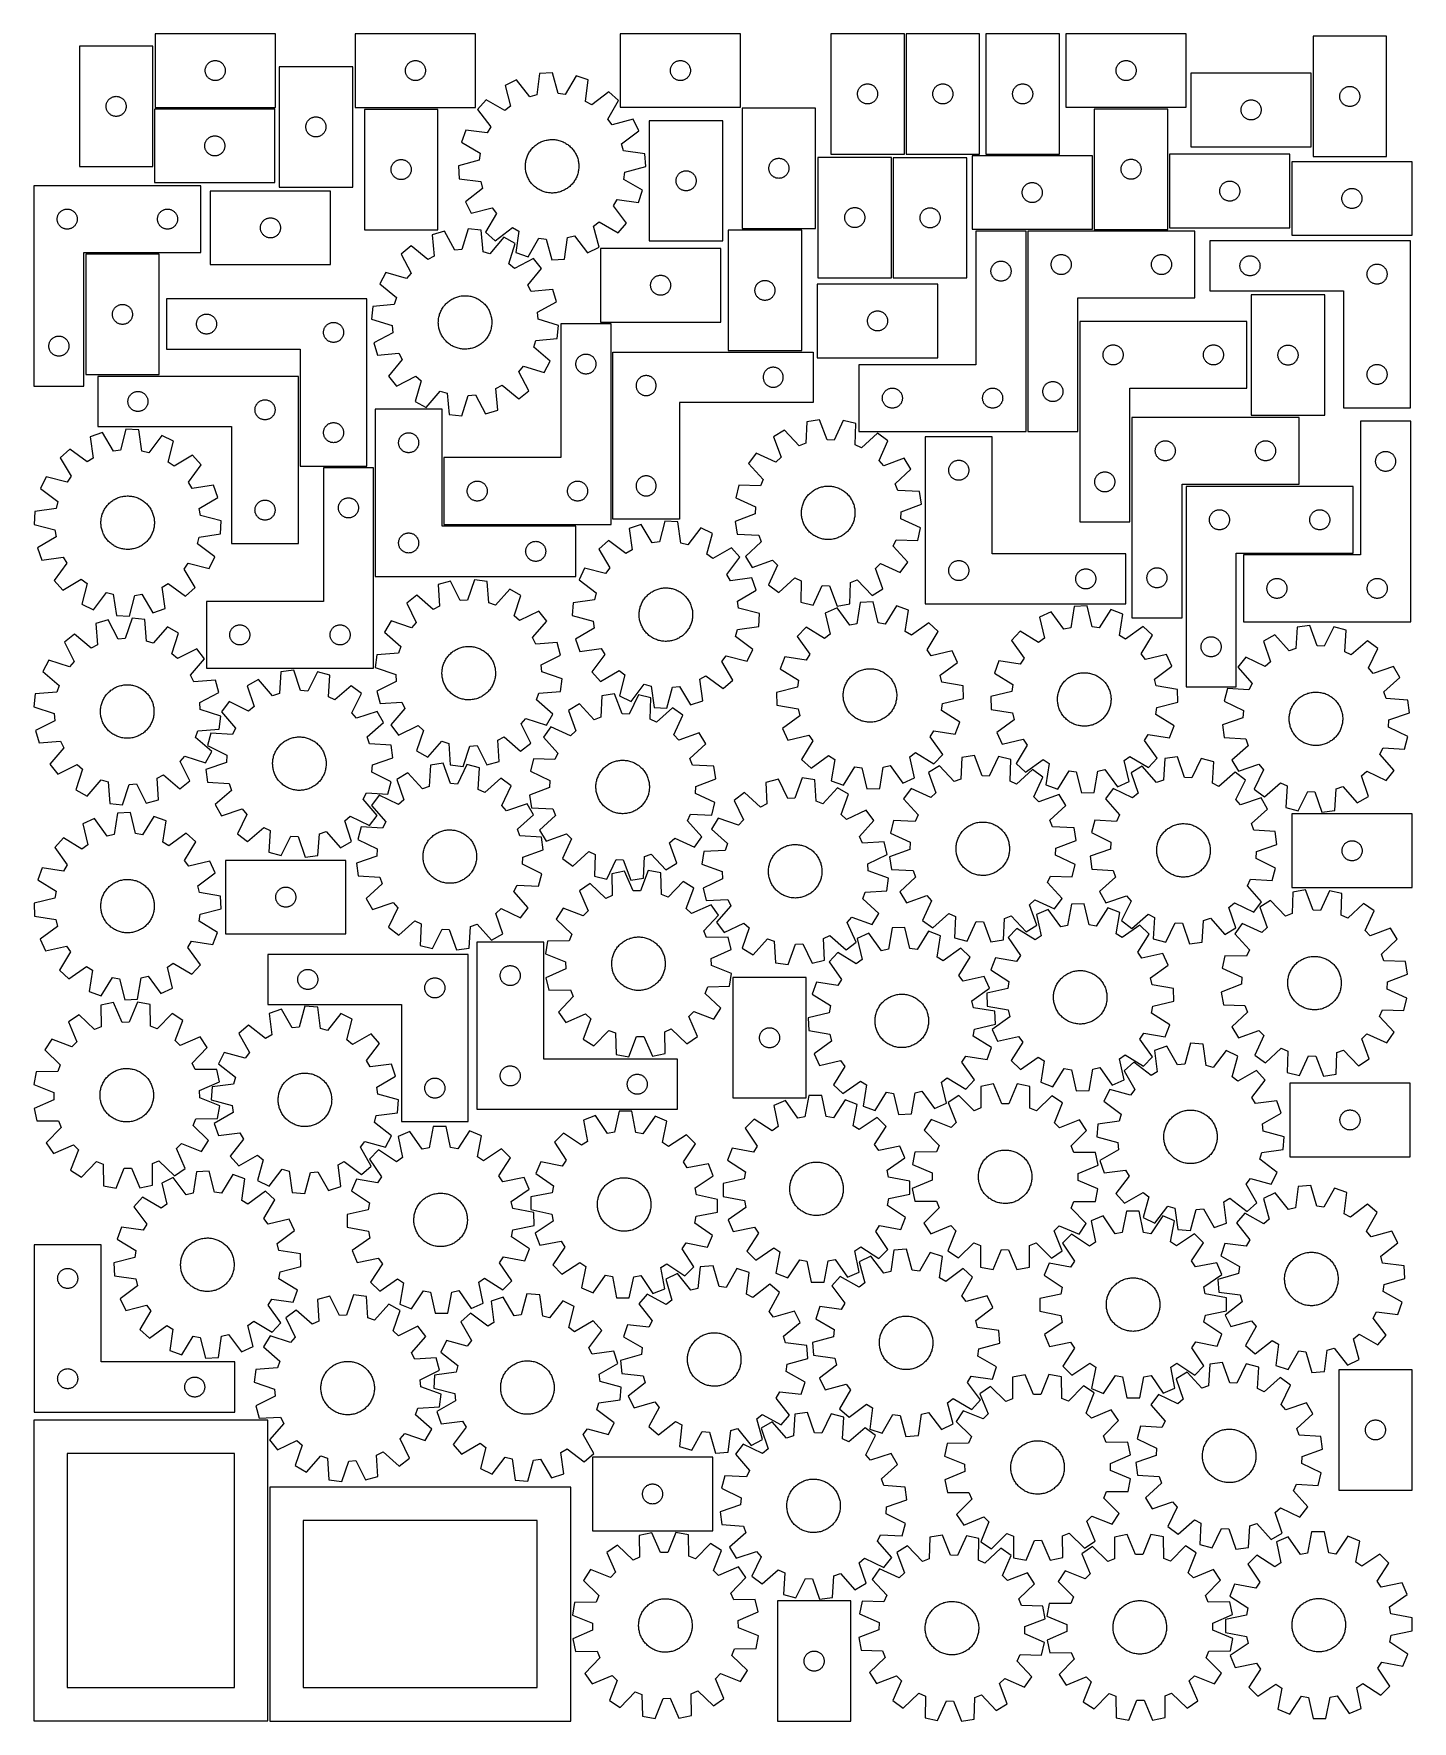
# Model space of a CAD drawing. Header units: millimetres. Extents: x 7 to 1243, y 7 to 1521.
import ezdxf

# ---------------------------------------------------------------- set-up
doc = ezdxf.new("R2010")
doc.units = ezdxf.units.MM
doc.layers.add('CUT', color=7, linetype='CONTINUOUS', true_color=0x000000)

msp = doc.modelspace()

# ---------------------------------------------------------------- linework, layer by layer
at = {"layer": 'CUT'}
for p, q in [((223.387418, 1521.153355), (115.387418, 1521.153355)), ((115.387418, 1521.153355), (115.387418, 1455.153355)), ((223.387418, 1455.153355), (223.387418, 1521.153355)), ((403.025664, 1521.133088), (295.025664, 1521.133088)), ((295.025664, 1521.133088), (295.025664, 1455.133088)), ((403.025664, 1455.133088), (403.025664, 1521.133088)), ((640.767424, 1521.17508), (532.767424, 1521.17508)), ((532.767424, 1521.17508), (532.767424, 1455.17508)), ((640.767424, 1455.17508), (640.767424, 1521.17508)), ((721.721582, 1521.21585), (721.721582, 1413.21585)), ((787.721582, 1521.21585), (721.721582, 1521.21585)), ((787.721582, 1413.21585), (787.721582, 1521.21585)), ((855.264555, 1521.195833), (789.264555, 1521.195833)), ((789.264555, 1521.195833), (789.264555, 1413.195833)), ((855.264555, 1413.195833), (855.264555, 1521.195833)), ((860.899011, 1521.213408), (860.899011, 1413.213408)), ((926.899011, 1521.213408), (860.899011, 1521.213408)), ((926.899011, 1413.213408), (926.899011, 1521.213408)), ((1040.722531, 1521.180454), (932.722531, 1521.180454)), ((932.722531, 1521.180454), (932.722531, 1455.180454)), ((1040.722531, 1455.180454), (1040.722531, 1521.180454)), ((1154.450372, 1518.924101), (1154.450372, 1410.924101)), ((1220.450372, 1518.924101), (1154.450372, 1518.924101)), ((1220.450372, 1410.924101), (1220.450372, 1518.924101)), ((113.449919, 1510.043489), (47.449919, 1510.043489)), ((47.449919, 1510.043489), (47.449919, 1402.043489)), ((113.449919, 1402.043489), (113.449919, 1510.043489)), ((160.387418, 1488.153355), (160.406687, 1488.741983)), ((160.406687, 1487.564727), (160.387418, 1488.153355)), ((160.406687, 1488.741983), (160.464414, 1489.328091)), ((160.464414, 1486.978619), (160.406687, 1487.564727)), ((160.464414, 1489.328091), (160.56035, 1489.909168)), ((160.56035, 1486.397542), (160.464414, 1486.978619)), ((160.56035, 1489.909168), (160.694085, 1490.482726)), ((160.694085, 1485.823983), (160.56035, 1486.397542)), ((160.694085, 1490.482726), (160.865046, 1491.04631)), ((160.865046, 1485.2604), (160.694085, 1485.823983)), ((160.865046, 1491.04631), (161.072502, 1491.597506)), ((161.072502, 1484.709204), (160.865046, 1485.2604)), ((161.072502, 1491.597506), (161.315563, 1492.133953)), ((161.315563, 1484.172757), (161.072502, 1484.709204)), ((161.315563, 1492.133953), (161.593189, 1492.653355)), ((161.593189, 1492.653355), (161.904191, 1493.153487)), ((161.904191, 1493.153487), (162.247238, 1493.632208)), ((162.247238, 1493.632208), (162.620859, 1494.087467)), ((162.620859, 1494.087467), (163.023457, 1494.517316)), ((163.023457, 1494.517316), (163.453305, 1494.919913)), ((163.453305, 1494.919913), (163.908565, 1495.293535)), ((163.908565, 1495.293535), (164.387286, 1495.636581)), ((164.387286, 1495.636581), (164.887418, 1495.947583)), ((164.887418, 1495.947583), (165.406819, 1496.225209)), ((165.406819, 1496.225209), (165.943267, 1496.468271)), ((165.943267, 1496.468271), (166.494462, 1496.675726)), ((166.494462, 1496.675726), (167.058046, 1496.846687)), ((167.058046, 1496.846687), (167.631605, 1496.980422)), ((167.631605, 1496.980422), (168.212682, 1497.076359)), ((168.212682, 1497.076359), (168.798789, 1497.134085)), ((168.798789, 1497.134085), (169.387418, 1497.153355)), ((169.387418, 1497.153355), (169.976046, 1497.134085)), ((169.976046, 1497.134085), (170.562153, 1497.076359)), ((170.562153, 1497.076359), (171.143231, 1496.980422)), ((171.143231, 1496.980422), (171.716789, 1496.846687)), ((171.716789, 1496.846687), (172.280373, 1496.675726)), ((172.280373, 1496.675726), (172.831569, 1496.468271)), ((172.831569, 1496.468271), (173.368016, 1496.225209)), ((173.368016, 1496.225209), (173.887418, 1495.947583)), ((173.887418, 1495.947583), (174.38755, 1495.636581)), ((174.38755, 1495.636581), (174.86627, 1495.293535)), ((174.86627, 1495.293535), (175.32153, 1494.919913)), ((175.32153, 1494.919913), (175.751379, 1494.517316)), ((175.751379, 1494.517316), (176.153976, 1494.087467)), ((176.153976, 1494.087467), (176.527598, 1493.632208)), ((176.527598, 1493.632208), (176.870644, 1493.153487)), ((176.870644, 1493.153487), (177.181646, 1492.653355)), ((177.181646, 1492.653355), (177.459272, 1492.133953)), ((177.459272, 1492.133953), (177.702333, 1491.597506)), ((177.702333, 1484.709204), (177.459272, 1484.172757)), ((177.702333, 1491.597506), (177.909789, 1491.04631)), ((177.909789, 1485.2604), (177.702333, 1484.709204)), ((177.909789, 1491.04631), (178.08075, 1490.482726)), ((178.08075, 1485.823983), (177.909789, 1485.2604)), ((178.08075, 1490.482726), (178.214485, 1489.909168)), ((178.214485, 1486.397542), (178.08075, 1485.823983)), ((178.214485, 1489.909168), (178.310421, 1489.328091)), ((178.310421, 1486.978619), (178.214485, 1486.397542)), ((178.310421, 1489.328091), (178.368148, 1488.741983)), ((178.368148, 1487.564727), (178.310421, 1486.978619)), ((178.368148, 1488.741983), (178.387418, 1488.153355)), ((178.387418, 1488.153355), (178.368148, 1487.564727)), ((226.693933, 1491.604033), (226.693933, 1383.604033)), ((292.693933, 1491.604033), (226.693933, 1491.604033)), ((292.693933, 1383.604033), (292.693933, 1491.604033)), ((340.025664, 1488.133088), (340.044934, 1488.721716)), ((340.044934, 1487.54446), (340.025664, 1488.133088)), ((340.044934, 1488.721716), (340.10266, 1489.307824)), ((340.10266, 1486.958352), (340.044934, 1487.54446)), ((340.10266, 1489.307824), (340.198597, 1489.888901)), ((340.198597, 1486.377275), (340.10266, 1486.958352)), ((340.198597, 1489.888901), (340.332332, 1490.46246)), ((340.332332, 1485.803717), (340.198597, 1486.377275)), ((340.332332, 1490.46246), (340.503293, 1491.026043)), ((340.503293, 1485.240133), (340.332332, 1485.803717)), ((340.503293, 1491.026043), (340.710748, 1491.577239)), ((340.710748, 1484.688937), (340.503293, 1485.240133)), ((340.710748, 1491.577239), (340.953809, 1492.113686)), ((340.953809, 1484.15249), (340.710748, 1484.688937)), ((340.953809, 1492.113686), (341.231435, 1492.633088)), ((341.231435, 1492.633088), (341.542438, 1493.13322)), ((341.542438, 1493.13322), (341.885484, 1493.611941)), ((341.885484, 1493.611941), (342.259106, 1494.0672)), ((342.259106, 1494.0672), (342.661703, 1494.497049)), ((342.661703, 1494.497049), (343.091552, 1494.899646)), ((343.091552, 1494.899646), (343.546811, 1495.273268)), ((343.546811, 1495.273268), (344.025532, 1495.616315)), ((344.025532, 1495.616315), (344.525664, 1495.927317)), ((344.525664, 1495.927317), (345.045066, 1496.204943)), ((345.045066, 1496.204943), (345.581513, 1496.448004)), ((345.581513, 1496.448004), (346.132709, 1496.655459)), ((346.132709, 1496.655459), (346.696293, 1496.826421)), ((346.696293, 1496.826421), (347.269851, 1496.960156)), ((347.269851, 1496.960156), (347.850928, 1497.056092)), ((347.850928, 1497.056092), (348.437036, 1497.113818)), ((348.437036, 1497.113818), (349.025664, 1497.133088)), ((349.025664, 1497.133088), (349.614292, 1497.113818)), ((349.614292, 1497.113818), (350.2004, 1497.056092)), ((350.2004, 1497.056092), (350.781477, 1496.960156)), ((350.781477, 1496.960156), (351.355035, 1496.826421)), ((351.355035, 1496.826421), (351.918619, 1496.655459)), ((351.918619, 1496.655459), (352.469815, 1496.448004)), ((352.469815, 1496.448004), (353.006262, 1496.204943)), ((353.006262, 1496.204943), (353.525664, 1495.927317)), ((353.525664, 1495.927317), (354.025796, 1495.616315)), ((354.025796, 1495.616315), (354.504517, 1495.273268)), ((354.504517, 1495.273268), (354.959776, 1494.899646)), ((354.959776, 1494.899646), (355.389625, 1494.497049)), ((355.389625, 1494.497049), (355.792222, 1494.0672)), ((355.792222, 1494.0672), (356.165844, 1493.611941)), ((356.165844, 1493.611941), (356.508891, 1493.13322)), ((356.508891, 1493.13322), (356.819893, 1492.633088)), ((356.819893, 1492.633088), (357.097519, 1492.113686)), ((357.097519, 1492.113686), (357.34058, 1491.577239)), ((357.34058, 1484.688937), (357.097519, 1484.15249)), ((357.34058, 1491.577239), (357.548035, 1491.026043)), ((357.548035, 1485.240133), (357.34058, 1484.688937)), ((357.548035, 1491.026043), (357.718997, 1490.46246)), ((357.718997, 1485.803717), (357.548035, 1485.240133)), ((357.718997, 1490.46246), (357.852732, 1489.888901)), ((357.852732, 1486.377275), (357.718997, 1485.803717)), ((357.852732, 1489.888901), (357.948668, 1489.307824)), ((357.948668, 1486.958352), (357.852732, 1486.377275)), ((357.948668, 1489.307824), (358.006394, 1488.721716)), ((358.006394, 1487.54446), (357.948668, 1486.958352)), ((358.006394, 1488.721716), (358.025664, 1488.133088)), ((358.025664, 1488.133088), (358.006394, 1487.54446)), ((460.422106, 1485.515303), (457.820121, 1466.314467)), ((471.933934, 1486.265833), (460.422106, 1485.515303)), ((477.006948, 1467.565381), (471.933934, 1486.265833)), ((577.767424, 1488.17508), (577.786694, 1488.763708)), ((577.786694, 1487.586452), (577.767424, 1488.17508)), ((577.786694, 1488.763708), (577.844421, 1489.349816)), ((577.844421, 1487.000345), (577.786694, 1487.586452)), ((577.844421, 1489.349816), (577.940357, 1489.930893)), ((577.940357, 1486.419267), (577.844421, 1487.000345)), ((577.940357, 1489.930893), (578.074092, 1490.504452)), ((578.074092, 1485.845709), (577.940357, 1486.419267)), ((578.074092, 1490.504452), (578.245053, 1491.068035)), ((578.245053, 1485.282125), (578.074092, 1485.845709)), ((578.245053, 1491.068035), (578.452509, 1491.619231)), ((578.452509, 1484.730929), (578.245053, 1485.282125)), ((578.452509, 1491.619231), (578.69557, 1492.155679)), ((578.69557, 1484.194482), (578.452509, 1484.730929)), ((578.69557, 1492.155679), (578.973196, 1492.67508)), ((578.973196, 1492.67508), (579.284198, 1493.175212)), ((579.284198, 1493.175212), (579.627244, 1493.653933)), ((579.627244, 1493.653933), (580.000866, 1494.109193)), ((580.000866, 1494.109193), (580.403463, 1494.539041)), ((580.403463, 1494.539041), (580.833312, 1494.941639)), ((580.833312, 1494.941639), (581.288571, 1495.31526)), ((581.288571, 1495.31526), (581.767292, 1495.658307)), ((581.767292, 1495.658307), (582.267424, 1495.969309)), ((582.267424, 1495.969309), (582.786826, 1496.246935)), ((582.786826, 1496.246935), (583.323273, 1496.489996)), ((583.323273, 1496.489996), (583.874469, 1496.697451)), ((583.874469, 1496.697451), (584.438053, 1496.868413)), ((584.438053, 1496.868413), (585.011611, 1497.002148)), ((585.011611, 1497.002148), (585.592689, 1497.098084)), ((585.592689, 1497.098084), (586.178796, 1497.155811)), ((586.178796, 1497.155811), (586.767424, 1497.17508)), ((586.767424, 1497.17508), (587.356052, 1497.155811)), ((587.356052, 1497.155811), (587.94216, 1497.098084)), ((587.94216, 1497.098084), (588.523237, 1497.002148)), ((588.523237, 1497.002148), (589.096796, 1496.868413)), ((589.096796, 1496.868413), (589.66038, 1496.697451)), ((589.66038, 1496.697451), (590.211575, 1496.489996)), ((590.211575, 1496.489996), (590.748023, 1496.246935)), ((590.748023, 1496.246935), (591.267424, 1495.969309)), ((591.267424, 1495.969309), (591.767556, 1495.658307)), ((591.767556, 1495.658307), (592.246277, 1495.31526)), ((592.246277, 1495.31526), (592.701537, 1494.941639)), ((592.701537, 1494.941639), (593.131385, 1494.539041)), ((593.131385, 1494.539041), (593.533983, 1494.109193)), ((593.533983, 1494.109193), (593.907604, 1493.653933)), ((593.907604, 1493.653933), (594.250651, 1493.175212)), ((594.250651, 1493.175212), (594.561653, 1492.67508)), ((594.561653, 1492.67508), (594.839279, 1492.155679)), ((594.839279, 1492.155679), (595.08234, 1491.619231)), ((595.08234, 1484.730929), (594.839279, 1484.194482)), ((595.08234, 1491.619231), (595.289795, 1491.068035)), ((595.289795, 1485.282125), (595.08234, 1484.730929)), ((595.289795, 1491.068035), (595.460757, 1490.504452)), ((595.460757, 1485.845709), (595.289795, 1485.282125)), ((595.460757, 1490.504452), (595.594492, 1489.930893)), ((595.594492, 1486.419267), (595.460757, 1485.845709)), ((595.594492, 1489.930893), (595.690428, 1489.349816)), ((595.690428, 1487.000345), (595.594492, 1486.419267)), ((595.690428, 1489.349816), (595.748155, 1488.763708)), ((595.748155, 1487.586452), (595.690428, 1487.000345)), ((595.748155, 1488.763708), (595.767424, 1488.17508)), ((595.767424, 1488.17508), (595.748155, 1487.586452)), ((977.722531, 1488.180454), (977.741801, 1488.769083)), ((977.741801, 1487.591826), (977.722531, 1488.180454)), ((977.741801, 1488.769083), (977.799527, 1489.35519)), ((977.799527, 1487.005719), (977.741801, 1487.591826)), ((977.799527, 1489.35519), (977.895464, 1489.936267)), ((977.895464, 1486.424642), (977.799527, 1487.005719)), ((977.895464, 1489.936267), (978.029199, 1490.509826)), ((978.029199, 1485.851083), (977.895464, 1486.424642)), ((978.029199, 1490.509826), (978.20016, 1491.07341)), ((978.20016, 1485.287499), (978.029199, 1485.851083)), ((978.20016, 1491.07341), (978.407615, 1491.624605)), ((978.407615, 1484.736304), (978.20016, 1485.287499)), ((978.407615, 1491.624605), (978.650676, 1492.161053)), ((978.650676, 1484.199856), (978.407615, 1484.736304)), ((978.650676, 1492.161053), (978.928303, 1492.680454)), ((978.928303, 1492.680454), (979.239305, 1493.180586)), ((979.239305, 1493.180586), (979.582351, 1493.659307)), ((979.582351, 1493.659307), (979.955973, 1494.114567)), ((979.955973, 1494.114567), (980.35857, 1494.544415)), ((980.35857, 1494.544415), (980.788419, 1494.947013)), ((980.788419, 1494.947013), (981.243678, 1495.320634)), ((981.243678, 1495.320634), (981.722399, 1495.663681)), ((981.722399, 1495.663681), (982.222531, 1495.974683)), ((982.222531, 1495.974683), (982.741933, 1496.252309)), ((982.741933, 1496.252309), (983.27838, 1496.49537)), ((983.27838, 1496.49537), (983.829576, 1496.702826)), ((983.829576, 1496.702826), (984.39316, 1496.873787)), ((984.39316, 1496.873787), (984.966718, 1497.007522)), ((984.966718, 1497.007522), (985.547795, 1497.103458)), ((985.547795, 1497.103458), (986.133903, 1497.161185)), ((986.133903, 1497.161185), (986.722531, 1497.180454)), ((986.722531, 1497.180454), (987.311159, 1497.161185)), ((987.311159, 1497.161185), (987.897267, 1497.103458)), ((987.897267, 1497.103458), (988.478344, 1497.007522)), ((988.478344, 1497.007522), (989.051903, 1496.873787)), ((989.051903, 1496.873787), (989.615486, 1496.702826)), ((989.615486, 1496.702826), (990.166682, 1496.49537)), ((990.166682, 1496.49537), (990.703129, 1496.252309)), ((990.703129, 1496.252309), (991.222531, 1495.974683)), ((991.222531, 1495.974683), (991.722663, 1495.663681)), ((991.722663, 1495.663681), (992.201384, 1495.320634)), ((992.201384, 1495.320634), (992.656643, 1494.947013)), ((992.656643, 1494.947013), (993.086492, 1494.544415)), ((993.086492, 1494.544415), (993.489089, 1494.114567)), ((993.489089, 1494.114567), (993.862711, 1493.659307)), ((993.862711, 1493.659307), (994.205758, 1493.180586)), ((994.205758, 1493.180586), (994.51676, 1492.680454)), ((994.51676, 1492.680454), (994.794386, 1492.161053)), ((994.794386, 1492.161053), (995.037447, 1491.624605)), ((995.037447, 1484.736304), (994.794386, 1484.199856)), ((995.037447, 1491.624605), (995.244902, 1491.07341)), ((995.244902, 1485.287499), (995.037447, 1484.736304)), ((995.244902, 1491.07341), (995.415864, 1490.509826)), ((995.415864, 1485.851083), (995.244902, 1485.287499)), ((995.415864, 1490.509826), (995.549599, 1489.936267)), ((995.549599, 1486.424642), (995.415864, 1485.851083)), ((995.549599, 1489.936267), (995.645535, 1489.35519)), ((995.645535, 1487.005719), (995.549599, 1486.424642)), ((995.645535, 1489.35519), (995.703261, 1488.769083)), ((995.703261, 1487.591826), (995.645535, 1487.005719)), ((995.703261, 1488.769083), (995.722531, 1488.180454)), ((995.722531, 1488.180454), (995.703261, 1487.591826)), ((1152.912289, 1485.8494), (1044.912289, 1485.8494)), ((1044.912289, 1485.8494), (1044.912289, 1419.8494)), ((1152.912289, 1419.8494), (1152.912289, 1485.8494)), ((161.593189, 1483.653355), (161.315563, 1484.172757)), ((161.904191, 1483.153223), (161.593189, 1483.653355)), ((162.247238, 1482.674502), (161.904191, 1483.153223)), ((162.620859, 1482.219242), (162.247238, 1482.674502)), ((163.023457, 1481.789394), (162.620859, 1482.219242)), ((163.453305, 1481.386797), (163.023457, 1481.789394)), ((163.908565, 1481.013175), (163.453305, 1481.386797)), ((164.387286, 1480.670128), (163.908565, 1481.013175)), ((164.887418, 1480.359126), (164.387286, 1480.670128)), ((165.406819, 1480.0815), (164.887418, 1480.359126)), ((165.943267, 1479.838439), (165.406819, 1480.0815)), ((166.494462, 1479.630984), (165.943267, 1479.838439)), ((167.058046, 1479.460022), (166.494462, 1479.630984)), ((167.631605, 1479.326287), (167.058046, 1479.460022)), ((168.212682, 1479.230351), (167.631605, 1479.326287)), ((168.798789, 1479.172624), (168.212682, 1479.230351)), ((169.387418, 1479.153355), (168.798789, 1479.172624)), ((169.976046, 1479.172624), (169.387418, 1479.153355)), ((170.562153, 1479.230351), (169.976046, 1479.172624)), ((171.143231, 1479.326287), (170.562153, 1479.230351)), ((171.716789, 1479.460022), (171.143231, 1479.326287)), ((172.280373, 1479.630984), (171.716789, 1479.460022)), ((172.831569, 1479.838439), (172.280373, 1479.630984)), ((173.368016, 1480.0815), (172.831569, 1479.838439)), ((173.887418, 1480.359126), (173.368016, 1480.0815)), ((174.38755, 1480.670128), (173.887418, 1480.359126)), ((174.86627, 1481.013175), (174.38755, 1480.670128)), ((175.32153, 1481.386797), (174.86627, 1481.013175)), ((175.751379, 1481.789394), (175.32153, 1481.386797)), ((176.153976, 1482.219242), (175.751379, 1481.789394)), ((176.527598, 1482.674502), (176.153976, 1482.219242)), ((176.870644, 1483.153223), (176.527598, 1482.674502)), ((177.181646, 1483.653355), (176.870644, 1483.153223)), ((177.459272, 1484.172757), (177.181646, 1483.653355)), ((341.231435, 1483.633088), (340.953809, 1484.15249)), ((341.542438, 1483.132956), (341.231435, 1483.633088)), ((341.885484, 1482.654235), (341.542438, 1483.132956)), ((342.259106, 1482.198976), (341.885484, 1482.654235)), ((342.661703, 1481.769127), (342.259106, 1482.198976)), ((343.091552, 1481.36653), (342.661703, 1481.769127)), ((343.546811, 1480.992908), (343.091552, 1481.36653)), ((344.025532, 1480.649862), (343.546811, 1480.992908)), ((344.525664, 1480.338859), (344.025532, 1480.649862)), ((345.045066, 1480.061233), (344.525664, 1480.338859)), ((345.581513, 1479.818172), (345.045066, 1480.061233)), ((346.132709, 1479.610717), (345.581513, 1479.818172)), ((346.696293, 1479.439756), (346.132709, 1479.610717)), ((347.269851, 1479.306021), (346.696293, 1479.439756)), ((347.850928, 1479.210084), (347.269851, 1479.306021)), ((348.437036, 1479.152358), (347.850928, 1479.210084)), ((349.025664, 1479.133088), (348.437036, 1479.152358)), ((349.614292, 1479.152358), (349.025664, 1479.133088)), ((350.2004, 1479.210084), (349.614292, 1479.152358)), ((350.781477, 1479.306021), (350.2004, 1479.210084)), ((351.355035, 1479.439756), (350.781477, 1479.306021)), ((351.918619, 1479.610717), (351.355035, 1479.439756)), ((352.469815, 1479.818172), (351.918619, 1479.610717)), ((353.006262, 1480.061233), (352.469815, 1479.818172)), ((353.525664, 1480.338859), (353.006262, 1480.061233)), ((354.025796, 1480.649862), (353.525664, 1480.338859)), ((354.504517, 1480.992908), (354.025796, 1480.649862)), ((354.959776, 1481.36653), (354.504517, 1480.992908)), ((355.389625, 1481.769127), (354.959776, 1481.36653)), ((355.792222, 1482.198976), (355.389625, 1481.769127)), ((356.165844, 1482.654235), (355.792222, 1482.198976)), ((356.508891, 1483.132956), (356.165844, 1482.654235)), ((356.819893, 1483.633088), (356.508891, 1483.132956)), ((357.097519, 1484.15249), (356.819893, 1483.633088)), ((439.765602, 1479.988059), (429.417276, 1474.889273)), ((429.417276, 1474.889273), (434.361197, 1456.154278)), ((451.60881, 1464.652452), (439.765602, 1479.988059)), ((493.13324, 1483.467439), (483.381478, 1466.723917)), ((504.055998, 1479.755453), (493.13324, 1483.467439)), ((501.586499, 1460.537129), (504.055998, 1479.755453)), ((578.973196, 1483.67508), (578.69557, 1484.194482)), ((579.284198, 1483.174948), (578.973196, 1483.67508)), ((579.627244, 1482.696227), (579.284198, 1483.174948)), ((580.000866, 1482.240968), (579.627244, 1482.696227)), ((580.403463, 1481.811119), (580.000866, 1482.240968)), ((580.833312, 1481.408522), (580.403463, 1481.811119)), ((581.288571, 1481.0349), (580.833312, 1481.408522)), ((581.767292, 1480.691854), (581.288571, 1481.0349)), ((582.267424, 1480.380852), (581.767292, 1480.691854)), ((582.786826, 1480.103226), (582.267424, 1480.380852)), ((583.323273, 1479.860165), (582.786826, 1480.103226)), ((583.874469, 1479.652709), (583.323273, 1479.860165)), ((584.438053, 1479.481748), (583.874469, 1479.652709)), ((585.011611, 1479.348013), (584.438053, 1479.481748)), ((585.592689, 1479.252077), (585.011611, 1479.348013)), ((586.178796, 1479.19435), (585.592689, 1479.252077)), ((586.767424, 1479.17508), (586.178796, 1479.19435)), ((587.356052, 1479.19435), (586.767424, 1479.17508)), ((587.94216, 1479.252077), (587.356052, 1479.19435)), ((588.523237, 1479.348013), (587.94216, 1479.252077)), ((589.096796, 1479.481748), (588.523237, 1479.348013)), ((589.66038, 1479.652709), (589.096796, 1479.481748)), ((590.211575, 1479.860165), (589.66038, 1479.652709)), ((590.748023, 1480.103226), (590.211575, 1479.860165)), ((591.267424, 1480.380852), (590.748023, 1480.103226)), ((591.767556, 1480.691854), (591.267424, 1480.380852)), ((592.246277, 1481.0349), (591.767556, 1480.691854)), ((592.701537, 1481.408522), (592.246277, 1481.0349)), ((593.131385, 1481.811119), (592.701537, 1481.408522)), ((593.533983, 1482.240968), (593.131385, 1481.811119)), ((593.907604, 1482.696227), (593.533983, 1482.240968)), ((594.250651, 1483.174948), (593.907604, 1482.696227)), ((594.561653, 1483.67508), (594.250651, 1483.174948)), ((594.839279, 1484.194482), (594.561653, 1483.67508)), ((745.894514, 1468.971662), (746.028249, 1469.545221)), ((746.028249, 1469.545221), (746.199211, 1470.108805)), ((746.199211, 1470.108805), (746.406666, 1470.66)), ((746.406666, 1470.66), (746.649727, 1471.196448)), ((746.649727, 1471.196448), (746.927353, 1471.71585)), ((746.927353, 1471.71585), (747.238355, 1472.215982)), ((747.238355, 1472.215982), (747.581402, 1472.694702)), ((747.581402, 1472.694702), (747.955024, 1473.149962)), ((747.955024, 1473.149962), (748.357621, 1473.579811)), ((748.357621, 1473.579811), (748.787469, 1473.982408)), ((748.787469, 1473.982408), (749.242729, 1474.35603)), ((749.242729, 1474.35603), (749.72145, 1474.699076)), ((749.72145, 1474.699076), (750.221582, 1475.010078)), ((750.221582, 1475.010078), (750.740984, 1475.287704)), ((750.740984, 1475.287704), (751.277431, 1475.530765)), ((751.277431, 1475.530765), (751.828627, 1475.738221)), ((751.828627, 1475.738221), (752.39221, 1475.909182)), ((752.39221, 1475.909182), (752.965769, 1476.042917)), ((752.965769, 1476.042917), (753.546846, 1476.138853)), ((753.546846, 1476.138853), (754.132954, 1476.19658)), ((754.132954, 1476.19658), (754.721582, 1476.21585)), ((754.721582, 1476.21585), (755.31021, 1476.19658)), ((755.31021, 1476.19658), (755.896318, 1476.138853)), ((755.896318, 1476.138853), (756.477395, 1476.042917)), ((756.477395, 1476.042917), (757.050953, 1475.909182)), ((757.050953, 1475.909182), (757.614537, 1475.738221)), ((757.614537, 1475.738221), (758.165733, 1475.530765)), ((758.165733, 1475.530765), (758.70218, 1475.287704)), ((758.70218, 1475.287704), (759.221582, 1475.010078)), ((759.221582, 1475.010078), (759.721714, 1474.699076)), ((759.721714, 1474.699076), (760.200435, 1474.35603)), ((760.200435, 1474.35603), (760.655694, 1473.982408)), ((760.655694, 1473.982408), (761.085543, 1473.579811)), ((761.085543, 1473.579811), (761.48814, 1473.149962)), ((761.48814, 1473.149962), (761.861762, 1472.694702)), ((761.861762, 1472.694702), (762.204808, 1472.215982)), ((762.204808, 1472.215982), (762.51581, 1471.71585)), ((762.51581, 1471.71585), (762.793436, 1471.196448)), ((762.793436, 1471.196448), (763.036498, 1470.66)), ((763.036498, 1470.66), (763.243953, 1470.108805)), ((763.243953, 1470.108805), (763.414914, 1469.545221)), ((763.414914, 1469.545221), (763.548649, 1468.971662)), ((813.437488, 1468.951646), (813.571223, 1469.525204)), ((813.571223, 1469.525204), (813.742184, 1470.088788)), ((813.742184, 1470.088788), (813.949639, 1470.639984)), ((813.949639, 1470.639984), (814.192701, 1471.176431)), ((814.192701, 1471.176431), (814.470327, 1471.695833)), ((814.470327, 1471.695833), (814.781329, 1472.195965)), ((814.781329, 1472.195965), (815.124375, 1472.674686)), ((815.124375, 1472.674686), (815.497997, 1473.129945)), ((815.497997, 1473.129945), (815.900594, 1473.559794)), ((815.900594, 1473.559794), (816.330443, 1473.962391)), ((816.330443, 1473.962391), (816.785702, 1474.336013)), ((816.785702, 1474.336013), (817.264423, 1474.679059)), ((817.264423, 1474.679059), (817.764555, 1474.990062)), ((817.764555, 1474.990062), (818.283957, 1475.267688)), ((818.283957, 1475.267688), (818.820404, 1475.510749)), ((818.820404, 1475.510749), (819.3716, 1475.718204)), ((819.3716, 1475.718204), (819.935184, 1475.889165)), ((819.935184, 1475.889165), (820.508742, 1476.0229)), ((820.508742, 1476.0229), (821.08982, 1476.118837)), ((821.08982, 1476.118837), (821.675927, 1476.176563)), ((821.675927, 1476.176563), (822.264555, 1476.195833)), ((822.264555, 1476.195833), (822.853183, 1476.176563)), ((822.853183, 1476.176563), (823.439291, 1476.118837)), ((823.439291, 1476.118837), (824.020368, 1476.0229)), ((824.020368, 1476.0229), (824.593927, 1475.889165)), ((824.593927, 1475.889165), (825.15751, 1475.718204)), ((825.15751, 1475.718204), (825.708706, 1475.510749)), ((825.708706, 1475.510749), (826.245153, 1475.267688)), ((826.245153, 1475.267688), (826.764555, 1474.990062)), ((826.764555, 1474.990062), (827.264687, 1474.679059)), ((827.264687, 1474.679059), (827.743408, 1474.336013)), ((827.743408, 1474.336013), (828.198668, 1473.962391)), ((828.198668, 1473.962391), (828.628516, 1473.559794)), ((828.628516, 1473.559794), (829.031114, 1473.129945)), ((829.031114, 1473.129945), (829.404735, 1472.674686)), ((829.404735, 1472.674686), (829.747782, 1472.195965)), ((829.747782, 1472.195965), (830.058784, 1471.695833)), ((830.058784, 1471.695833), (830.33641, 1471.176431)), ((830.33641, 1471.176431), (830.579471, 1470.639984)), ((830.579471, 1470.639984), (830.786926, 1470.088788)), ((830.786926, 1470.088788), (830.957888, 1469.525204)), ((830.957888, 1469.525204), (831.091623, 1468.951646)), ((885.071943, 1468.969221), (885.205679, 1469.54278)), ((885.205679, 1469.54278), (885.37664, 1470.106363)), ((885.37664, 1470.106363), (885.584095, 1470.657559)), ((885.584095, 1470.657559), (885.827156, 1471.194006)), ((885.827156, 1471.194006), (886.104782, 1471.713408)), ((886.104782, 1471.713408), (886.415785, 1472.21354)), ((886.415785, 1472.21354), (886.758831, 1472.692261)), ((886.758831, 1472.692261), (887.132453, 1473.14752)), ((887.132453, 1473.14752), (887.53505, 1473.577369)), ((887.53505, 1473.577369), (887.964899, 1473.979966)), ((887.964899, 1473.979966), (888.420158, 1474.353588)), ((888.420158, 1474.353588), (888.898879, 1474.696635)), ((888.898879, 1474.696635), (889.399011, 1475.007637)), ((889.399011, 1475.007637), (889.918413, 1475.285263)), ((889.918413, 1475.285263), (890.45486, 1475.528324)), ((890.45486, 1475.528324), (891.006056, 1475.735779)), ((891.006056, 1475.735779), (891.56964, 1475.906741)), ((891.56964, 1475.906741), (892.143198, 1476.040476)), ((892.143198, 1476.040476), (892.724275, 1476.136412)), ((892.724275, 1476.136412), (893.310383, 1476.194138)), ((893.310383, 1476.194138), (893.899011, 1476.213408)), ((893.899011, 1476.213408), (894.487639, 1476.194138)), ((894.487639, 1476.194138), (895.073747, 1476.136412)), ((895.073747, 1476.136412), (895.654824, 1476.040476)), ((895.654824, 1476.040476), (896.228382, 1475.906741)), ((896.228382, 1475.906741), (896.791966, 1475.735779)), ((896.791966, 1475.735779), (897.343162, 1475.528324)), ((897.343162, 1475.528324), (897.879609, 1475.285263)), ((897.879609, 1475.285263), (898.399011, 1475.007637)), ((898.399011, 1475.007637), (898.899143, 1474.696635)), ((898.899143, 1474.696635), (899.377864, 1474.353588)), ((899.377864, 1474.353588), (899.833123, 1473.979966)), ((899.833123, 1473.979966), (900.262972, 1473.577369)), ((900.262972, 1473.577369), (900.665569, 1473.14752)), ((900.665569, 1473.14752), (901.039191, 1472.692261)), ((901.039191, 1472.692261), (901.382238, 1472.21354)), ((901.382238, 1472.21354), (901.69324, 1471.713408)), ((901.69324, 1471.713408), (901.970866, 1471.194006)), ((901.970866, 1471.194006), (902.213927, 1470.657559)), ((902.213927, 1470.657559), (902.421382, 1470.106363)), ((902.421382, 1470.106363), (902.592343, 1469.54278)), ((902.592343, 1469.54278), (902.726079, 1468.969221)), ((978.928303, 1483.680454), (978.650676, 1484.199856)), ((979.239305, 1483.180322), (978.928303, 1483.680454)), ((979.582351, 1482.701602), (979.239305, 1483.180322)), ((979.955973, 1482.246342), (979.582351, 1482.701602)), ((980.35857, 1481.816493), (979.955973, 1482.246342)), ((980.788419, 1481.413896), (980.35857, 1481.816493)), ((981.243678, 1481.040274), (980.788419, 1481.413896)), ((981.722399, 1480.697228), (981.243678, 1481.040274)), ((982.222531, 1480.386226), (981.722399, 1480.697228)), ((982.741933, 1480.1086), (982.222531, 1480.386226)), ((983.27838, 1479.865539), (982.741933, 1480.1086)), ((983.829576, 1479.658083), (983.27838, 1479.865539)), ((984.39316, 1479.487122), (983.829576, 1479.658083)), ((984.966718, 1479.353387), (984.39316, 1479.487122)), ((985.547795, 1479.257451), (984.966718, 1479.353387)), ((986.133903, 1479.199724), (985.547795, 1479.257451)), ((986.722531, 1479.180454), (986.133903, 1479.199724)), ((987.311159, 1479.199724), (986.722531, 1479.180454)), ((987.897267, 1479.257451), (987.311159, 1479.199724)), ((988.478344, 1479.353387), (987.897267, 1479.257451)), ((989.051903, 1479.487122), (988.478344, 1479.353387)), ((989.615486, 1479.658083), (989.051903, 1479.487122)), ((990.166682, 1479.865539), (989.615486, 1479.658083)), ((990.703129, 1480.1086), (990.166682, 1479.865539)), ((991.222531, 1480.386226), (990.703129, 1480.1086)), ((991.722663, 1480.697228), (991.222531, 1480.386226)), ((992.201384, 1481.040274), (991.722663, 1480.697228)), ((992.656643, 1481.413896), (992.201384, 1481.040274)), ((993.086492, 1481.816493), (992.656643, 1481.413896)), ((993.489089, 1482.246342), (993.086492, 1481.816493)), ((993.862711, 1482.701602), (993.489089, 1482.246342)), ((994.205758, 1483.180322), (993.862711, 1482.701602)), ((994.51676, 1483.680454), (994.205758, 1483.180322)), ((994.794386, 1484.199856), (994.51676, 1483.680454)), ((1179.378517, 1468.9047), (1179.656143, 1469.424101)), ((1179.656143, 1469.424101), (1179.967146, 1469.924234)), ((1179.967146, 1469.924234), (1180.310192, 1470.402954)), ((1180.310192, 1470.402954), (1180.683814, 1470.858214)), ((1180.683814, 1470.858214), (1181.086411, 1471.288063)), ((1181.086411, 1471.288063), (1181.51626, 1471.69066)), ((1181.51626, 1471.69066), (1181.971519, 1472.064282)), ((1181.971519, 1472.064282), (1182.45024, 1472.407328)), ((1182.45024, 1472.407328), (1182.950372, 1472.71833)), ((1182.950372, 1472.71833), (1183.469774, 1472.995956)), ((1183.469774, 1472.995956), (1184.006221, 1473.239017)), ((1184.006221, 1473.239017), (1184.557417, 1473.446473)), ((1184.557417, 1473.446473), (1185.121001, 1473.617434)), ((1185.121001, 1473.617434), (1185.694559, 1473.751169)), ((1185.694559, 1473.751169), (1186.275636, 1473.847105)), ((1186.275636, 1473.847105), (1186.861744, 1473.904832)), ((1186.861744, 1473.904832), (1187.450372, 1473.924101)), ((1187.450372, 1473.924101), (1188.039, 1473.904832)), ((1188.039, 1473.904832), (1188.625108, 1473.847105)), ((1188.625108, 1473.847105), (1189.206185, 1473.751169)), ((1189.206185, 1473.751169), (1189.779744, 1473.617434)), ((1189.779744, 1473.617434), (1190.343327, 1473.446473)), ((1190.343327, 1473.446473), (1190.894523, 1473.239017)), ((1190.894523, 1473.239017), (1191.43097, 1472.995956)), ((1191.43097, 1472.995956), (1191.950372, 1472.71833)), ((1191.950372, 1472.71833), (1192.450504, 1472.407328)), ((1192.450504, 1472.407328), (1192.929225, 1472.064282)), ((1192.929225, 1472.064282), (1193.384484, 1471.69066)), ((1193.384484, 1471.69066), (1193.814333, 1471.288063)), ((1193.814333, 1471.288063), (1194.21693, 1470.858214)), ((1194.21693, 1470.858214), (1194.590552, 1470.402954)), ((1194.590552, 1470.402954), (1194.933599, 1469.924234)), ((1194.933599, 1469.924234), (1195.244601, 1469.424101)), ((1195.244601, 1469.424101), (1195.522227, 1468.9047)), ((71.449919, 1456.043489), (71.469189, 1456.632117)), ((71.469189, 1455.454861), (71.449919, 1456.043489)), ((71.469189, 1456.632117), (71.526915, 1457.218225)), ((71.526915, 1454.868753), (71.469189, 1455.454861)), ((71.526915, 1457.218225), (71.622852, 1457.799302)), ((71.622852, 1454.287676), (71.526915, 1454.868753)), ((71.622852, 1457.799302), (71.756587, 1458.372861)), ((71.756587, 1453.714118), (71.622852, 1454.287676)), ((71.756587, 1458.372861), (71.927548, 1458.936444)), ((71.927548, 1458.936444), (72.135003, 1459.48764)), ((72.135003, 1459.48764), (72.378064, 1460.024087)), ((72.378064, 1460.024087), (72.65569, 1460.543489)), ((72.65569, 1460.543489), (72.966693, 1461.043621)), ((72.966693, 1461.043621), (73.309739, 1461.522342)), ((73.309739, 1461.522342), (73.683361, 1461.977601)), ((73.683361, 1461.977601), (74.085958, 1462.40745)), ((74.085958, 1462.40745), (74.515807, 1462.810047)), ((74.515807, 1462.810047), (74.971066, 1463.183669)), ((74.971066, 1463.183669), (75.449787, 1463.526716)), ((75.449787, 1463.526716), (75.949919, 1463.837718)), ((75.949919, 1463.837718), (76.469321, 1464.115344)), ((76.469321, 1464.115344), (77.005768, 1464.358405)), ((77.005768, 1464.358405), (77.556964, 1464.56586)), ((77.556964, 1464.56586), (78.120548, 1464.736822)), ((78.120548, 1464.736822), (78.694106, 1464.870557)), ((78.694106, 1464.870557), (79.275183, 1464.966493)), ((79.275183, 1464.966493), (79.861291, 1465.024219)), ((79.861291, 1465.024219), (80.449919, 1465.043489)), ((80.449919, 1465.043489), (81.038547, 1465.024219)), ((81.038547, 1465.024219), (81.624655, 1464.966493)), ((81.624655, 1464.966493), (82.205732, 1464.870557)), ((82.205732, 1464.870557), (82.77929, 1464.736822)), ((82.77929, 1464.736822), (83.342874, 1464.56586)), ((83.342874, 1464.56586), (83.89407, 1464.358405)), ((83.89407, 1464.358405), (84.430517, 1464.115344)), ((84.430517, 1464.115344), (84.949919, 1463.837718)), ((84.949919, 1463.837718), (85.450051, 1463.526716)), ((85.450051, 1463.526716), (85.928772, 1463.183669)), ((85.928772, 1463.183669), (86.384031, 1462.810047)), ((86.384031, 1462.810047), (86.81388, 1462.40745)), ((86.81388, 1462.40745), (87.216477, 1461.977601)), ((87.216477, 1461.977601), (87.590099, 1461.522342)), ((87.590099, 1461.522342), (87.933146, 1461.043621)), ((87.933146, 1461.043621), (88.244148, 1460.543489)), ((88.244148, 1460.543489), (88.521774, 1460.024087)), ((88.521774, 1460.024087), (88.764835, 1459.48764)), ((88.764835, 1459.48764), (88.97229, 1458.936444)), ((88.97229, 1458.936444), (89.143251, 1458.372861)), ((89.143251, 1458.372861), (89.276987, 1457.799302)), ((89.276987, 1454.287676), (89.143251, 1453.714118)), ((89.276987, 1457.799302), (89.372923, 1457.218225)), ((89.372923, 1454.868753), (89.276987, 1454.287676)), ((89.372923, 1457.218225), (89.430649, 1456.632117)), ((89.430649, 1455.454861), (89.372923, 1454.868753)), ((89.430649, 1456.632117), (89.449919, 1456.043489)), ((89.449919, 1456.043489), (89.430649, 1455.454861)), ((115.387418, 1455.153355), (223.387418, 1455.153355)), ((295.025664, 1455.133088), (403.025664, 1455.133088)), ((412.448339, 1461.877863), (404.838953, 1453.207067)), ((429.258719, 1452.241809), (412.448339, 1461.877863)), ((434.361197, 1456.154278), (429.258719, 1452.241809)), ((457.820121, 1466.314467), (451.60881, 1464.652452)), ((483.381478, 1466.723917), (477.006948, 1467.565381)), ((507.153782, 1457.320291), (501.586499, 1460.537129)), ((522.570704, 1469.057451), (507.153782, 1457.320291)), ((521.605446, 1444.637685), (531.241501, 1461.448065)), ((531.241501, 1461.448065), (522.570704, 1469.057451)), ((532.767424, 1455.17508), (640.767424, 1455.17508)), ((708.115568, 1454.428011), (642.115568, 1454.428011)), ((642.115568, 1454.428011), (642.115568, 1346.428011)), ((708.115568, 1346.428011), (708.115568, 1454.428011)), ((745.721582, 1467.21585), (745.740852, 1467.804478)), ((745.740852, 1466.627221), (745.721582, 1467.21585)), ((745.740852, 1467.804478), (745.798578, 1468.390585)), ((745.798578, 1466.041114), (745.740852, 1466.627221)), ((745.798578, 1468.390585), (745.894514, 1468.971662)), ((745.894514, 1465.460037), (745.798578, 1466.041114)), ((746.028249, 1464.886478), (745.894514, 1465.460037)), ((746.199211, 1464.322894), (746.028249, 1464.886478)), ((746.406666, 1463.771699), (746.199211, 1464.322894)), ((746.649727, 1463.235251), (746.406666, 1463.771699)), ((746.927353, 1462.71585), (746.649727, 1463.235251)), ((747.238355, 1462.215717), (746.927353, 1462.71585)), ((747.581402, 1461.736997), (747.238355, 1462.215717)), ((747.955024, 1461.281737), (747.581402, 1461.736997)), ((748.357621, 1460.851889), (747.955024, 1461.281737)), ((748.787469, 1460.449291), (748.357621, 1460.851889)), ((749.242729, 1460.075669), (748.787469, 1460.449291)), ((749.72145, 1459.732623), (749.242729, 1460.075669)), ((750.221582, 1459.421621), (749.72145, 1459.732623)), ((750.740984, 1459.143995), (750.221582, 1459.421621)), ((751.277431, 1458.900934), (750.740984, 1459.143995)), ((751.828627, 1458.693478), (751.277431, 1458.900934)), ((752.39221, 1458.522517), (751.828627, 1458.693478)), ((752.965769, 1458.388782), (752.39221, 1458.522517)), ((753.546846, 1458.292846), (752.965769, 1458.388782)), ((754.132954, 1458.235119), (753.546846, 1458.292846)), ((754.721582, 1458.21585), (754.132954, 1458.235119)), ((755.31021, 1458.235119), (754.721582, 1458.21585)), ((755.896318, 1458.292846), (755.31021, 1458.235119)), ((756.477395, 1458.388782), (755.896318, 1458.292846)), ((757.050953, 1458.522517), (756.477395, 1458.388782)), ((757.614537, 1458.693478), (757.050953, 1458.522517)), ((758.165733, 1458.900934), (757.614537, 1458.693478)), ((758.70218, 1459.143995), (758.165733, 1458.900934)), ((759.221582, 1459.421621), (758.70218, 1459.143995)), ((759.721714, 1459.732623), (759.221582, 1459.421621)), ((760.200435, 1460.075669), (759.721714, 1459.732623)), ((760.655694, 1460.449291), (760.200435, 1460.075669)), ((761.085543, 1460.851889), (760.655694, 1460.449291)), ((761.48814, 1461.281737), (761.085543, 1460.851889)), ((761.861762, 1461.736997), (761.48814, 1461.281737)), ((762.204808, 1462.215717), (761.861762, 1461.736997)), ((762.51581, 1462.71585), (762.204808, 1462.215717)), ((762.793436, 1463.235251), (762.51581, 1462.71585)), ((763.036498, 1463.771699), (762.793436, 1463.235251)), ((763.243953, 1464.322894), (763.036498, 1463.771699)), ((763.414914, 1464.886478), (763.243953, 1464.322894)), ((763.548649, 1465.460037), (763.414914, 1464.886478)), ((763.548649, 1468.971662), (763.644586, 1468.390585)), ((763.644586, 1466.041114), (763.548649, 1465.460037)), ((763.644586, 1468.390585), (763.702312, 1467.804478)), ((763.702312, 1466.627221), (763.644586, 1466.041114)), ((763.702312, 1467.804478), (763.721582, 1467.21585)), ((763.721582, 1467.21585), (763.702312, 1466.627221)), ((813.264555, 1467.195833), (813.283825, 1467.784461)), ((813.283825, 1466.607205), (813.264555, 1467.195833)), ((813.283825, 1467.784461), (813.341552, 1468.370569)), ((813.341552, 1466.021097), (813.283825, 1466.607205)), ((813.341552, 1468.370569), (813.437488, 1468.951646)), ((813.437488, 1465.44002), (813.341552, 1466.021097)), ((813.571223, 1464.866461), (813.437488, 1465.44002)), ((813.742184, 1464.302878), (813.571223, 1464.866461)), ((813.949639, 1463.751682), (813.742184, 1464.302878)), ((814.192701, 1463.215235), (813.949639, 1463.751682)), ((814.470327, 1462.695833), (814.192701, 1463.215235)), ((814.781329, 1462.195701), (814.470327, 1462.695833)), ((815.124375, 1461.71698), (814.781329, 1462.195701)), ((815.497997, 1461.261721), (815.124375, 1461.71698)), ((815.900594, 1460.831872), (815.497997, 1461.261721)), ((816.330443, 1460.429275), (815.900594, 1460.831872)), ((816.785702, 1460.055653), (816.330443, 1460.429275)), ((817.264423, 1459.712606), (816.785702, 1460.055653)), ((817.764555, 1459.401604), (817.264423, 1459.712606)), ((818.283957, 1459.123978), (817.764555, 1459.401604)), ((818.820404, 1458.880917), (818.283957, 1459.123978)), ((819.3716, 1458.673462), (818.820404, 1458.880917)), ((819.935184, 1458.5025), (819.3716, 1458.673462)), ((820.508742, 1458.368765), (819.935184, 1458.5025)), ((821.08982, 1458.272829), (820.508742, 1458.368765)), ((821.675927, 1458.215103), (821.08982, 1458.272829)), ((822.264555, 1458.195833), (821.675927, 1458.215103)), ((822.853183, 1458.215103), (822.264555, 1458.195833)), ((823.439291, 1458.272829), (822.853183, 1458.215103)), ((824.020368, 1458.368765), (823.439291, 1458.272829)), ((824.593927, 1458.5025), (824.020368, 1458.368765)), ((825.15751, 1458.673462), (824.593927, 1458.5025)), ((825.708706, 1458.880917), (825.15751, 1458.673462)), ((826.245153, 1459.123978), (825.708706, 1458.880917)), ((826.764555, 1459.401604), (826.245153, 1459.123978)), ((827.264687, 1459.712606), (826.764555, 1459.401604)), ((827.743408, 1460.055653), (827.264687, 1459.712606)), ((828.198668, 1460.429275), (827.743408, 1460.055653)), ((828.628516, 1460.831872), (828.198668, 1460.429275)), ((829.031114, 1461.261721), (828.628516, 1460.831872)), ((829.404735, 1461.71698), (829.031114, 1461.261721)), ((829.747782, 1462.195701), (829.404735, 1461.71698)), ((830.058784, 1462.695833), (829.747782, 1462.195701)), ((830.33641, 1463.215235), (830.058784, 1462.695833)), ((830.579471, 1463.751682), (830.33641, 1463.215235)), ((830.786926, 1464.302878), (830.579471, 1463.751682)), ((830.957888, 1464.866461), (830.786926, 1464.302878)), ((831.091623, 1465.44002), (830.957888, 1464.866461)), ((831.091623, 1468.951646), (831.187559, 1468.370569)), ((831.187559, 1466.021097), (831.091623, 1465.44002)), ((831.187559, 1468.370569), (831.245286, 1467.784461)), ((831.245286, 1466.607205), (831.187559, 1466.021097)), ((831.245286, 1467.784461), (831.264555, 1467.195833)), ((831.264555, 1467.195833), (831.245286, 1466.607205)), ((884.899011, 1467.213408), (884.918281, 1467.802036)), ((884.918281, 1466.62478), (884.899011, 1467.213408)), ((884.918281, 1467.802036), (884.976007, 1468.388144)), ((884.976007, 1466.038672), (884.918281, 1466.62478)), ((884.976007, 1468.388144), (885.071943, 1468.969221)), ((885.071943, 1465.457595), (884.976007, 1466.038672)), ((885.205679, 1464.884037), (885.071943, 1465.457595)), ((885.37664, 1464.320453), (885.205679, 1464.884037)), ((885.584095, 1463.769257), (885.37664, 1464.320453)), ((885.827156, 1463.23281), (885.584095, 1463.769257)), ((886.104782, 1462.713408), (885.827156, 1463.23281)), ((886.415785, 1462.213276), (886.104782, 1462.713408)), ((886.758831, 1461.734555), (886.415785, 1462.213276)), ((887.132453, 1461.279296), (886.758831, 1461.734555)), ((887.53505, 1460.849447), (887.132453, 1461.279296)), ((887.964899, 1460.44685), (887.53505, 1460.849447)), ((888.420158, 1460.073228), (887.964899, 1460.44685)), ((888.898879, 1459.730182), (888.420158, 1460.073228)), ((889.399011, 1459.41918), (888.898879, 1459.730182)), ((889.918413, 1459.141553), (889.399011, 1459.41918)), ((890.45486, 1458.898492), (889.918413, 1459.141553)), ((891.006056, 1458.691037), (890.45486, 1458.898492)), ((891.56964, 1458.520076), (891.006056, 1458.691037)), ((892.143198, 1458.386341), (891.56964, 1458.520076)), ((892.724275, 1458.290404), (892.143198, 1458.386341)), ((893.310383, 1458.232678), (892.724275, 1458.290404)), ((893.899011, 1458.213408), (893.310383, 1458.232678)), ((894.487639, 1458.232678), (893.899011, 1458.213408)), ((895.073747, 1458.290404), (894.487639, 1458.232678)), ((895.654824, 1458.386341), (895.073747, 1458.290404)), ((896.228382, 1458.520076), (895.654824, 1458.386341)), ((896.791966, 1458.691037), (896.228382, 1458.520076)), ((897.343162, 1458.898492), (896.791966, 1458.691037)), ((897.879609, 1459.141553), (897.343162, 1458.898492)), ((898.399011, 1459.41918), (897.879609, 1459.141553)), ((898.899143, 1459.730182), (898.399011, 1459.41918)), ((899.377864, 1460.073228), (898.899143, 1459.730182)), ((899.833123, 1460.44685), (899.377864, 1460.073228)), ((900.262972, 1460.849447), (899.833123, 1460.44685)), ((900.665569, 1461.279296), (900.262972, 1460.849447)), ((901.039191, 1461.734555), (900.665569, 1461.279296)), ((901.382238, 1462.213276), (901.039191, 1461.734555)), ((901.69324, 1462.713408), (901.382238, 1462.213276)), ((901.970866, 1463.23281), (901.69324, 1462.713408)), ((902.213927, 1463.769257), (901.970866, 1463.23281)), ((902.421382, 1464.320453), (902.213927, 1463.769257)), ((902.592343, 1464.884037), (902.421382, 1464.320453)), ((902.726079, 1465.457595), (902.592343, 1464.884037)), ((902.726079, 1468.969221), (902.822015, 1468.388144)), ((902.822015, 1466.038672), (902.726079, 1465.457595)), ((902.822015, 1468.388144), (902.879741, 1467.802036)), ((902.879741, 1466.62478), (902.822015, 1466.038672)), ((902.879741, 1467.802036), (902.899011, 1467.213408)), ((902.899011, 1467.213408), (902.879741, 1466.62478)), ((932.722531, 1455.180454), (1040.722531, 1455.180454)), ((1089.989286, 1454.024135), (1090.085222, 1454.605213)), ((1090.085222, 1454.605213), (1090.218957, 1455.178771)), ((1090.218957, 1455.178771), (1090.389918, 1455.742355)), ((1090.389918, 1455.742355), (1090.597374, 1456.293551)), ((1090.597374, 1456.293551), (1090.840435, 1456.829998)), ((1090.840435, 1456.829998), (1091.118061, 1457.3494)), ((1091.118061, 1457.3494), (1091.429063, 1457.849532)), ((1091.429063, 1457.849532), (1091.772109, 1458.328253)), ((1091.772109, 1458.328253), (1092.145731, 1458.783512)), ((1092.145731, 1458.783512), (1092.548328, 1459.213361)), ((1092.548328, 1459.213361), (1092.978177, 1459.615958)), ((1092.978177, 1459.615958), (1093.433437, 1459.98958)), ((1093.433437, 1459.98958), (1093.912157, 1460.332626)), ((1093.912157, 1460.332626), (1094.412289, 1460.643628)), ((1094.412289, 1460.643628), (1094.931691, 1460.921254)), ((1094.931691, 1460.921254), (1095.468139, 1461.164316)), ((1095.468139, 1461.164316), (1096.019334, 1461.371771)), ((1096.019334, 1461.371771), (1096.582918, 1461.542732)), ((1096.582918, 1461.542732), (1097.156477, 1461.676467)), ((1097.156477, 1461.676467), (1097.737554, 1461.772403)), ((1097.737554, 1461.772403), (1098.323661, 1461.83013)), ((1098.323661, 1461.83013), (1098.912289, 1461.8494)), ((1098.912289, 1461.8494), (1099.500918, 1461.83013)), ((1099.500918, 1461.83013), (1100.087025, 1461.772403)), ((1100.087025, 1461.772403), (1100.668102, 1461.676467)), ((1100.668102, 1461.676467), (1101.241661, 1461.542732)), ((1101.241661, 1461.542732), (1101.805245, 1461.371771)), ((1101.805245, 1461.371771), (1102.35644, 1461.164316)), ((1102.35644, 1461.164316), (1102.892888, 1460.921254)), ((1102.892888, 1460.921254), (1103.412289, 1460.643628)), ((1103.412289, 1460.643628), (1103.912422, 1460.332626)), ((1103.912422, 1460.332626), (1104.391142, 1459.98958)), ((1104.391142, 1459.98958), (1104.846402, 1459.615958)), ((1104.846402, 1459.615958), (1105.27625, 1459.213361)), ((1105.27625, 1459.213361), (1105.678848, 1458.783512)), ((1105.678848, 1458.783512), (1106.05247, 1458.328253)), ((1106.05247, 1458.328253), (1106.395516, 1457.849532)), ((1106.395516, 1457.849532), (1106.706518, 1457.3494)), ((1106.706518, 1457.3494), (1106.984144, 1456.829998)), ((1106.984144, 1456.829998), (1107.227205, 1456.293551)), ((1107.227205, 1456.293551), (1107.434661, 1455.742355)), ((1107.434661, 1455.742355), (1107.605622, 1455.178771)), ((1107.605622, 1455.178771), (1107.739357, 1454.605213)), ((1107.739357, 1454.605213), (1107.835293, 1454.024135)), ((1178.450372, 1464.924101), (1178.469642, 1465.51273)), ((1178.469642, 1464.335473), (1178.450372, 1464.924101)), ((1178.469642, 1465.51273), (1178.527368, 1466.098837)), ((1178.527368, 1463.749366), (1178.469642, 1464.335473)), ((1178.527368, 1466.098837), (1178.623305, 1466.679914)), ((1178.623305, 1463.168289), (1178.527368, 1463.749366)), ((1178.623305, 1466.679914), (1178.75704, 1467.253473)), ((1178.75704, 1462.59473), (1178.623305, 1463.168289)), ((1178.75704, 1467.253473), (1178.928001, 1467.817057)), ((1178.928001, 1462.031146), (1178.75704, 1462.59473)), ((1178.928001, 1467.817057), (1179.135456, 1468.368252)), ((1179.135456, 1461.479951), (1178.928001, 1462.031146)), ((1179.135456, 1468.368252), (1179.378517, 1468.9047)), ((1179.378517, 1460.943503), (1179.135456, 1461.479951)), ((1179.656143, 1460.424101), (1179.378517, 1460.943503)), ((1179.967146, 1459.923969), (1179.656143, 1460.424101)), ((1180.310192, 1459.445249), (1179.967146, 1459.923969)), ((1180.683814, 1458.989989), (1180.310192, 1459.445249)), ((1181.086411, 1458.56014), (1180.683814, 1458.989989)), ((1181.51626, 1458.157543), (1181.086411, 1458.56014)), ((1181.971519, 1457.783921), (1181.51626, 1458.157543)), ((1182.45024, 1457.440875), (1181.971519, 1457.783921)), ((1182.950372, 1457.129873), (1182.45024, 1457.440875)), ((1183.469774, 1456.852247), (1182.950372, 1457.129873)), ((1184.006221, 1456.609186), (1183.469774, 1456.852247)), ((1184.557417, 1456.40173), (1184.006221, 1456.609186)), ((1185.121001, 1456.230769), (1184.557417, 1456.40173)), ((1185.694559, 1456.097034), (1185.121001, 1456.230769)), ((1186.275636, 1456.001098), (1185.694559, 1456.097034)), ((1186.861744, 1455.943371), (1186.275636, 1456.001098)), ((1187.450372, 1455.924101), (1186.861744, 1455.943371)), ((1188.039, 1455.943371), (1187.450372, 1455.924101)), ((1188.625108, 1456.001098), (1188.039, 1455.943371)), ((1189.206185, 1456.097034), (1188.625108, 1456.001098)), ((1189.779744, 1456.230769), (1189.206185, 1456.097034)), ((1190.343327, 1456.40173), (1189.779744, 1456.230769)), ((1190.894523, 1456.609186), (1190.343327, 1456.40173)), ((1191.43097, 1456.852247), (1190.894523, 1456.609186)), ((1191.950372, 1457.129873), (1191.43097, 1456.852247)), ((1192.450504, 1457.440875), (1191.950372, 1457.129873)), ((1192.929225, 1457.783921), (1192.450504, 1457.440875)), ((1193.384484, 1458.157543), (1192.929225, 1457.783921)), ((1193.814333, 1458.56014), (1193.384484, 1458.157543)), ((1194.21693, 1458.989989), (1193.814333, 1458.56014)), ((1194.590552, 1459.445249), (1194.21693, 1458.989989)), ((1194.933599, 1459.923969), (1194.590552, 1459.445249)), ((1195.244601, 1460.424101), (1194.933599, 1459.923969)), ((1195.522227, 1460.943503), (1195.244601, 1460.424101)), ((1195.522227, 1468.9047), (1195.765288, 1468.368252)), ((1195.765288, 1461.479951), (1195.522227, 1460.943503)), ((1195.765288, 1468.368252), (1195.972743, 1467.817057)), ((1195.972743, 1462.031146), (1195.765288, 1461.479951)), ((1195.972743, 1467.817057), (1196.143705, 1467.253473)), ((1196.143705, 1462.59473), (1195.972743, 1462.031146)), ((1196.143705, 1467.253473), (1196.27744, 1466.679914)), ((1196.27744, 1463.168289), (1196.143705, 1462.59473)), ((1196.27744, 1466.679914), (1196.373376, 1466.098837)), ((1196.373376, 1463.749366), (1196.27744, 1463.168289)), ((1196.373376, 1466.098837), (1196.431102, 1465.51273)), ((1196.431102, 1464.335473), (1196.373376, 1463.749366)), ((1196.431102, 1465.51273), (1196.450372, 1464.924101)), ((1196.450372, 1464.924101), (1196.431102, 1464.335473)), ((71.927548, 1453.150534), (71.756587, 1453.714118)), ((72.135003, 1452.599338), (71.927548, 1453.150534)), ((72.378064, 1452.062891), (72.135003, 1452.599338)), ((72.65569, 1451.543489), (72.378064, 1452.062891)), ((72.966693, 1451.043357), (72.65569, 1451.543489)), ((73.309739, 1450.564636), (72.966693, 1451.043357)), ((73.683361, 1450.109377), (73.309739, 1450.564636)), ((74.085958, 1449.679528), (73.683361, 1450.109377)), ((74.515807, 1449.276931), (74.085958, 1449.679528)), ((74.971066, 1448.903309), (74.515807, 1449.276931)), ((75.449787, 1448.560263), (74.971066, 1448.903309)), ((75.949919, 1448.249261), (75.449787, 1448.560263)), ((76.469321, 1447.971634), (75.949919, 1448.249261)), ((77.005768, 1447.728573), (76.469321, 1447.971634)), ((77.556964, 1447.521118), (77.005768, 1447.728573)), ((78.120548, 1447.350157), (77.556964, 1447.521118)), ((78.694106, 1447.216422), (78.120548, 1447.350157)), ((79.275183, 1447.120485), (78.694106, 1447.216422)), ((79.861291, 1447.062759), (79.275183, 1447.120485)), ((80.449919, 1447.043489), (79.861291, 1447.062759)), ((81.038547, 1447.062759), (80.449919, 1447.043489)), ((81.624655, 1447.120485), (81.038547, 1447.062759)), ((82.205732, 1447.216422), (81.624655, 1447.120485)), ((82.77929, 1447.350157), (82.205732, 1447.216422)), ((83.342874, 1447.521118), (82.77929, 1447.350157)), ((83.89407, 1447.728573), (83.342874, 1447.521118)), ((84.430517, 1447.971634), (83.89407, 1447.728573)), ((84.949919, 1448.249261), (84.430517, 1447.971634)), ((85.450051, 1448.560263), (84.949919, 1448.249261)), ((85.928772, 1448.903309), (85.450051, 1448.560263)), ((86.384031, 1449.276931), (85.928772, 1448.903309)), ((86.81388, 1449.679528), (86.384031, 1449.276931)), ((87.216477, 1450.109377), (86.81388, 1449.679528)), ((87.590099, 1450.564636), (87.216477, 1450.109377)), ((87.933146, 1451.043357), (87.590099, 1450.564636)), ((88.244148, 1451.543489), (87.933146, 1451.043357)), ((88.521774, 1452.062891), (88.244148, 1451.543489)), ((88.764835, 1452.599338), (88.521774, 1452.062891)), ((88.97229, 1453.150534), (88.764835, 1452.599338)), ((89.143251, 1453.714118), (88.97229, 1453.150534)), ((222.977994, 1453.566197), (114.977994, 1453.566197)), ((114.977994, 1453.566197), (114.977994, 1387.566197)), ((222.977994, 1387.566197), (222.977994, 1453.566197)), ((250.770929, 1438.778769), (250.866865, 1439.359846)), ((250.866865, 1439.359846), (251.0006, 1439.933405)), ((251.0006, 1439.933405), (251.171562, 1440.496988)), ((251.171562, 1440.496988), (251.379017, 1441.048184)), ((251.379017, 1441.048184), (251.622078, 1441.584631)), ((251.622078, 1441.584631), (251.899704, 1442.104033)), ((251.899704, 1442.104033), (252.210706, 1442.604165)), ((252.210706, 1442.604165), (252.553753, 1443.082886)), ((252.553753, 1443.082886), (252.927375, 1443.538145)), ((252.927375, 1443.538145), (253.329972, 1443.967994)), ((253.329972, 1443.967994), (253.759821, 1444.370591)), ((253.759821, 1444.370591), (254.21508, 1444.744213)), ((254.21508, 1444.744213), (254.693801, 1445.08726)), ((254.693801, 1445.08726), (255.193933, 1445.398262)), ((255.193933, 1445.398262), (255.713335, 1445.675888)), ((255.713335, 1445.675888), (256.249782, 1445.918949)), ((256.249782, 1445.918949), (256.800978, 1446.126404)), ((256.800978, 1446.126404), (257.364561, 1446.297366)), ((257.364561, 1446.297366), (257.93812, 1446.431101)), ((257.93812, 1446.431101), (258.519197, 1446.527037)), ((258.519197, 1446.527037), (259.105305, 1446.584763)), ((259.105305, 1446.584763), (259.693933, 1446.604033)), ((259.693933, 1446.604033), (260.282561, 1446.584763)), ((260.282561, 1446.584763), (260.868669, 1446.527037)), ((260.868669, 1446.527037), (261.449746, 1446.431101)), ((261.449746, 1446.431101), (262.023304, 1446.297366)), ((262.023304, 1446.297366), (262.586888, 1446.126404)), ((262.586888, 1446.126404), (263.138084, 1445.918949)), ((263.138084, 1445.918949), (263.674531, 1445.675888)), ((263.674531, 1445.675888), (264.193933, 1445.398262)), ((264.193933, 1445.398262), (264.694065, 1445.08726)), ((264.694065, 1445.08726), (265.172786, 1444.744213)), ((265.172786, 1444.744213), (265.628045, 1444.370591)), ((265.628045, 1444.370591), (266.057894, 1443.967994)), ((266.057894, 1443.967994), (266.460491, 1443.538145)), ((266.460491, 1443.538145), (266.834113, 1443.082886)), ((266.834113, 1443.082886), (267.177159, 1442.604165)), ((267.177159, 1442.604165), (267.488162, 1442.104033)), ((267.488162, 1442.104033), (267.765788, 1441.584631)), ((267.765788, 1441.584631), (268.008849, 1441.048184)), ((268.008849, 1441.048184), (268.216304, 1440.496988)), ((268.216304, 1440.496988), (268.387265, 1439.933405)), ((268.387265, 1439.933405), (268.521, 1439.359846)), ((268.521, 1439.359846), (268.616937, 1438.778769)), ((369.200224, 1453.321565), (303.200224, 1453.321565)), ((303.200224, 1453.321565), (303.200224, 1345.321565)), ((369.200224, 1345.321565), (369.200224, 1453.321565)), ((404.838953, 1453.207067), (416.576113, 1437.790145)), ((525.517915, 1439.535207), (521.605446, 1444.637685)), ((544.252911, 1444.479128), (525.517915, 1439.535207)), ((549.351696, 1434.130802), (544.252911, 1444.479128)), ((558.869592, 1443.200225), (558.869592, 1335.200225)), ((624.869592, 1443.200225), (558.869592, 1443.200225)), ((624.869592, 1335.200225), (624.869592, 1443.200225)), ((958.156473, 1453.628691), (958.156473, 1345.628691)), ((1024.156473, 1453.628691), (958.156473, 1453.628691)), ((1024.156473, 1345.628691), (1024.156473, 1453.628691)), ((1089.912289, 1452.8494), (1089.931559, 1453.438028)), ((1089.931559, 1452.260772), (1089.912289, 1452.8494)), ((1089.931559, 1453.438028), (1089.989286, 1454.024135)), ((1089.989286, 1451.674664), (1089.931559, 1452.260772)), ((1090.085222, 1451.093587), (1089.989286, 1451.674664)), ((1090.218957, 1450.520028), (1090.085222, 1451.093587)), ((1090.389918, 1449.956445), (1090.218957, 1450.520028)), ((1090.597374, 1449.405249), (1090.389918, 1449.956445)), ((1090.840435, 1448.868802), (1090.597374, 1449.405249)), ((1091.118061, 1448.3494), (1090.840435, 1448.868802)), ((1091.429063, 1447.849268), (1091.118061, 1448.3494)), ((1091.772109, 1447.370547), (1091.429063, 1447.849268)), ((1092.145731, 1446.915287), (1091.772109, 1447.370547)), ((1092.548328, 1446.485439), (1092.145731, 1446.915287)), ((1092.978177, 1446.082841), (1092.548328, 1446.485439)), ((1093.433437, 1445.70922), (1092.978177, 1446.082841)), ((1093.912157, 1445.366173), (1093.433437, 1445.70922)), ((1094.412289, 1445.055171), (1093.912157, 1445.366173)), ((1094.931691, 1444.777545), (1094.412289, 1445.055171)), ((1095.468139, 1444.534484), (1094.931691, 1444.777545)), ((1096.019334, 1444.327029), (1095.468139, 1444.534484)), ((1096.582918, 1444.156067), (1096.019334, 1444.327029)), ((1097.156477, 1444.022332), (1096.582918, 1444.156067)), ((1097.737554, 1443.926396), (1097.156477, 1444.022332)), ((1098.323661, 1443.868669), (1097.737554, 1443.926396)), ((1098.912289, 1443.8494), (1098.323661, 1443.868669)), ((1099.500918, 1443.868669), (1098.912289, 1443.8494)), ((1100.087025, 1443.926396), (1099.500918, 1443.868669)), ((1100.668102, 1444.022332), (1100.087025, 1443.926396)), ((1101.241661, 1444.156067), (1100.668102, 1444.022332)), ((1101.805245, 1444.327029), (1101.241661, 1444.156067)), ((1102.35644, 1444.534484), (1101.805245, 1444.327029)), ((1102.892888, 1444.777545), (1102.35644, 1444.534484)), ((1103.412289, 1445.055171), (1102.892888, 1444.777545)), ((1103.912422, 1445.366173), (1103.412289, 1445.055171)), ((1104.391142, 1445.70922), (1103.912422, 1445.366173)), ((1104.846402, 1446.082841), (1104.391142, 1445.70922)), ((1105.27625, 1446.485439), (1104.846402, 1446.082841)), ((1105.678848, 1446.915287), (1105.27625, 1446.485439)), ((1106.05247, 1447.370547), (1105.678848, 1446.915287)), ((1106.395516, 1447.849268), (1106.05247, 1447.370547)), ((1106.706518, 1448.3494), (1106.395516, 1447.849268)), ((1106.984144, 1448.868802), (1106.706518, 1448.3494)), ((1107.227205, 1449.405249), (1106.984144, 1448.868802)), ((1107.434661, 1449.956445), (1107.227205, 1449.405249)), ((1107.605622, 1450.520028), (1107.434661, 1449.956445)), ((1107.739357, 1451.093587), (1107.605622, 1450.520028)), ((1107.835293, 1451.674664), (1107.739357, 1451.093587)), ((1107.835293, 1454.024135), (1107.89302, 1453.438028)), ((1107.89302, 1452.260772), (1107.835293, 1451.674664)), ((1107.89302, 1453.438028), (1107.912289, 1452.8494)), ((1107.912289, 1452.8494), (1107.89302, 1452.260772)), ((160.455623, 1423.459152), (160.663078, 1424.010347)), ((160.663078, 1424.010347), (160.906139, 1424.546795)), ((160.906139, 1424.546795), (161.183765, 1425.066197)), ((161.183765, 1425.066197), (161.494767, 1425.566329)), ((161.494767, 1425.566329), (161.837814, 1426.045049)), ((161.837814, 1426.045049), (162.211436, 1426.500309)), ((162.211436, 1426.500309), (162.614033, 1426.930158)), ((162.614033, 1426.930158), (163.043881, 1427.332755)), ((163.043881, 1427.332755), (163.499141, 1427.706377)), ((163.499141, 1427.706377), (163.977862, 1428.049423)), ((163.977862, 1428.049423), (164.477994, 1428.360425)), ((164.477994, 1428.360425), (164.997396, 1428.638051)), ((164.997396, 1428.638051), (165.533843, 1428.881112)), ((165.533843, 1428.881112), (166.085039, 1429.088568)), ((166.085039, 1429.088568), (166.648622, 1429.259529)), ((166.648622, 1429.259529), (167.222181, 1429.393264)), ((167.222181, 1429.393264), (167.803258, 1429.4892)), ((167.803258, 1429.4892), (168.389366, 1429.546927)), ((168.389366, 1429.546927), (168.977994, 1429.566197)), ((168.977994, 1429.566197), (169.566622, 1429.546927)), ((169.566622, 1429.546927), (170.15273, 1429.4892)), ((170.15273, 1429.4892), (170.733807, 1429.393264)), ((170.733807, 1429.393264), (171.307365, 1429.259529)), ((171.307365, 1429.259529), (171.870949, 1429.088568)), ((171.870949, 1429.088568), (172.422145, 1428.881112)), ((172.422145, 1428.881112), (172.958592, 1428.638051)), ((172.958592, 1428.638051), (173.477994, 1428.360425)), ((173.477994, 1428.360425), (173.978126, 1428.049423)), ((173.978126, 1428.049423), (174.456847, 1427.706377)), ((174.456847, 1427.706377), (174.912106, 1427.332755)), ((174.912106, 1427.332755), (175.341955, 1426.930158)), ((175.341955, 1426.930158), (175.744552, 1426.500309)), ((175.744552, 1426.500309), (176.118174, 1426.045049)), ((176.118174, 1426.045049), (176.46122, 1425.566329)), ((176.46122, 1425.566329), (176.772222, 1425.066197)), ((176.772222, 1425.066197), (177.049848, 1424.546795)), ((177.049848, 1424.546795), (177.29291, 1424.010347)), ((177.29291, 1424.010347), (177.500365, 1423.459152)), ((250.693933, 1437.604033), (250.713203, 1438.192661)), ((250.713203, 1437.015405), (250.693933, 1437.604033)), ((250.713203, 1438.192661), (250.770929, 1438.778769)), ((250.770929, 1436.429297), (250.713203, 1437.015405)), ((250.866865, 1435.84822), (250.770929, 1436.429297)), ((251.0006, 1435.274662), (250.866865, 1435.84822)), ((251.171562, 1434.711078), (251.0006, 1435.274662)), ((251.379017, 1434.159882), (251.171562, 1434.711078)), ((251.622078, 1433.623435), (251.379017, 1434.159882)), ((251.899704, 1433.104033), (251.622078, 1433.623435)), ((252.210706, 1432.603901), (251.899704, 1433.104033)), ((252.553753, 1432.12518), (252.210706, 1432.603901)), ((252.927375, 1431.669921), (252.553753, 1432.12518)), ((253.329972, 1431.240072), (252.927375, 1431.669921)), ((253.759821, 1430.837475), (253.329972, 1431.240072)), ((254.21508, 1430.463853), (253.759821, 1430.837475)), ((254.693801, 1430.120807), (254.21508, 1430.463853)), ((255.193933, 1429.809805), (254.693801, 1430.120807)), ((255.713335, 1429.532178), (255.193933, 1429.809805)), ((256.249782, 1429.289117), (255.713335, 1429.532178)), ((256.800978, 1429.081662), (256.249782, 1429.289117)), ((257.364561, 1428.910701), (256.800978, 1429.081662)), ((257.93812, 1428.776966), (257.364561, 1428.910701)), ((258.519197, 1428.681029), (257.93812, 1428.776966)), ((259.105305, 1428.623303), (258.519197, 1428.681029)), ((259.693933, 1428.604033), (259.105305, 1428.623303)), ((260.282561, 1428.623303), (259.693933, 1428.604033)), ((260.868669, 1428.681029), (260.282561, 1428.623303)), ((261.449746, 1428.776966), (260.868669, 1428.681029)), ((262.023304, 1428.910701), (261.449746, 1428.776966)), ((262.586888, 1429.081662), (262.023304, 1428.910701)), ((263.138084, 1429.289117), (262.586888, 1429.081662)), ((263.674531, 1429.532178), (263.138084, 1429.289117)), ((264.193933, 1429.809805), (263.674531, 1429.532178)), ((264.694065, 1430.120807), (264.193933, 1429.809805)), ((265.172786, 1430.463853), (264.694065, 1430.120807)), ((265.628045, 1430.837475), (265.172786, 1430.463853)), ((266.057894, 1431.240072), (265.628045, 1430.837475)), ((266.460491, 1431.669921), (266.057894, 1431.240072)), ((266.834113, 1432.12518), (266.460491, 1431.669921)), ((267.177159, 1432.603901), (266.834113, 1432.12518)), ((267.488162, 1433.104033), (267.177159, 1432.603901)), ((267.765788, 1433.623435), (267.488162, 1433.104033)), ((268.008849, 1434.159882), (267.765788, 1433.623435)), ((268.216304, 1434.711078), (268.008849, 1434.159882)), ((268.387265, 1435.274662), (268.216304, 1434.711078)), ((268.521, 1435.84822), (268.387265, 1435.274662)), ((268.616937, 1436.429297), (268.521, 1435.84822)), ((268.616937, 1438.778769), (268.674663, 1438.192661)), ((268.674663, 1437.015405), (268.616937, 1436.429297)), ((268.674663, 1438.192661), (268.693933, 1437.604033)), ((268.693933, 1437.604033), (268.674663, 1437.015405)), ((394.14095, 1434.692361), (390.428964, 1423.769603)), ((413.359275, 1432.222861), (394.14095, 1434.692361)), ((416.576113, 1437.790145), (413.359275, 1432.222861)), ((460.68078, 1423.623212), (461.561007, 1424.052043)), ((461.561007, 1424.052043), (462.457993, 1424.444614)), ((462.457993, 1424.444614), (463.370244, 1424.800271)), ((463.370244, 1424.800271), (464.296244, 1425.118423)), ((464.296244, 1425.118423), (465.234449, 1425.39854)), ((465.234449, 1425.39854), (466.1833, 1425.640156)), ((466.1833, 1425.640156), (467.141215, 1425.842868)), ((467.141215, 1425.842868), (468.106603, 1426.00634)), ((468.106603, 1426.00634), (469.077854, 1426.130298)), ((469.077854, 1426.130298), (470.053353, 1426.214538)), ((470.053353, 1426.214538), (471.031477, 1426.258918)), ((471.031477, 1426.258918), (472.010596, 1426.263366)), ((472.010596, 1426.263366), (472.989083, 1426.227872)), ((472.989083, 1426.227872), (473.965307, 1426.152497)), ((473.965307, 1426.152497), (474.937644, 1426.037366)), ((474.937644, 1426.037366), (475.904476, 1425.882671)), ((475.904476, 1425.882671), (476.864194, 1425.688668)), ((476.864194, 1425.688668), (477.8152, 1425.455681)), ((477.8152, 1425.455681), (478.755912, 1425.184099)), ((478.755912, 1425.184099), (479.684763, 1424.874371)), ((479.684763, 1424.874371), (480.600207, 1424.527015)), ((480.600207, 1424.527015), (481.500722, 1424.142609)), ((481.500722, 1424.142609), (482.384808, 1423.721792)), ((534.016089, 1422.287594), (549.351696, 1434.130802)), ((159.977994, 1420.566197), (159.997263, 1421.154825)), ((159.997263, 1419.977568), (159.977994, 1420.566197)), ((159.997263, 1421.154825), (160.05499, 1421.740932)), ((160.05499, 1419.391461), (159.997263, 1419.977568)), ((160.05499, 1421.740932), (160.150926, 1422.322009)), ((160.150926, 1418.810384), (160.05499, 1419.391461)), ((160.150926, 1422.322009), (160.284661, 1422.895568)), ((160.284661, 1418.236825), (160.150926, 1418.810384)), ((160.284661, 1422.895568), (160.455623, 1423.459152)), ((160.455623, 1417.673241), (160.284661, 1418.236825)), ((160.663078, 1417.122046), (160.455623, 1417.673241)), ((160.906139, 1416.585598), (160.663078, 1417.122046)), ((161.183765, 1416.066197), (160.906139, 1416.585598)), ((161.494767, 1415.566064), (161.183765, 1416.066197)), ((161.837814, 1415.087344), (161.494767, 1415.566064)), ((162.211436, 1414.632084), (161.837814, 1415.087344)), ((162.614033, 1414.202236), (162.211436, 1414.632084)), ((163.043881, 1413.799638), (162.614033, 1414.202236)), ((163.499141, 1413.426017), (163.043881, 1413.799638)), ((163.977862, 1413.08297), (163.499141, 1413.426017)), ((164.477994, 1412.771968), (163.977862, 1413.08297)), ((164.997396, 1412.494342), (164.477994, 1412.771968)), ((165.533843, 1412.251281), (164.997396, 1412.494342)), ((166.085039, 1412.043825), (165.533843, 1412.251281)), ((166.648622, 1411.872864), (166.085039, 1412.043825)), ((167.222181, 1411.739129), (166.648622, 1411.872864)), ((167.803258, 1411.643193), (167.222181, 1411.739129)), ((168.389366, 1411.585466), (167.803258, 1411.643193)), ((168.977994, 1411.566197), (168.389366, 1411.585466)), ((169.566622, 1411.585466), (168.977994, 1411.566197)), ((170.15273, 1411.643193), (169.566622, 1411.585466)), ((170.733807, 1411.739129), (170.15273, 1411.643193)), ((171.307365, 1411.872864), (170.733807, 1411.739129)), ((171.870949, 1412.043825), (171.307365, 1411.872864)), ((172.422145, 1412.251281), (171.870949, 1412.043825)), ((172.958592, 1412.494342), (172.422145, 1412.251281)), ((173.477994, 1412.771968), (172.958592, 1412.494342)), ((173.978126, 1413.08297), (173.477994, 1412.771968)), ((174.456847, 1413.426017), (173.978126, 1413.08297)), ((174.912106, 1413.799638), (174.456847, 1413.426017)), ((175.341955, 1414.202236), (174.912106, 1413.799638)), ((175.744552, 1414.632084), (175.341955, 1414.202236)), ((176.118174, 1415.087344), (175.744552, 1414.632084)), ((176.46122, 1415.566064), (176.118174, 1415.087344)), ((176.772222, 1416.066197), (176.46122, 1415.566064)), ((177.049848, 1416.585598), (176.772222, 1416.066197)), ((177.29291, 1417.122046), (177.049848, 1416.585598)), ((177.500365, 1417.673241), (177.29291, 1417.122046)), ((177.500365, 1423.459152), (177.671326, 1422.895568)), ((177.671326, 1418.236825), (177.500365, 1417.673241)), ((177.671326, 1422.895568), (177.805061, 1422.322009)), ((177.805061, 1418.810384), (177.671326, 1418.236825)), ((177.805061, 1422.322009), (177.900998, 1421.740932)), ((177.900998, 1419.391461), (177.805061, 1418.810384)), ((177.900998, 1421.740932), (177.958724, 1421.154825)), ((177.958724, 1419.977568), (177.900998, 1419.391461)), ((177.958724, 1421.154825), (177.977994, 1420.566197)), ((177.977994, 1420.566197), (177.958724, 1419.977568)), ((390.428964, 1423.769603), (407.172487, 1414.017841)), ((407.172487, 1414.017841), (406.331023, 1407.643311)), ((448.319379, 1407.977248), (448.571716, 1408.923304)), ((448.571716, 1408.923304), (448.862431, 1409.85828)), ((448.862431, 1409.85828), (449.191041, 1410.780619)), ((449.191041, 1410.780619), (449.556999, 1411.688788)), ((449.556999, 1411.688788), (449.959694, 1412.581274)), ((449.959694, 1412.581274), (450.398458, 1413.456592)), ((450.398458, 1413.456592), (450.87256, 1414.313285)), ((450.87256, 1414.313285), (451.38121, 1415.149927)), ((451.38121, 1415.149927), (451.923563, 1415.965125)), ((451.923563, 1415.965125), (452.498715, 1416.757524)), ((452.498715, 1416.757524), (453.105709, 1417.525803)), ((453.105709, 1417.525803), (453.743535, 1418.268685)), ((453.743535, 1418.268685), (454.411132, 1418.984932)), ((454.411132, 1418.984932), (455.107387, 1419.673353)), ((455.107387, 1419.673353), (455.831143, 1420.332802)), ((455.831143, 1420.332802), (456.581195, 1420.962181)), ((456.581195, 1420.962181), (457.356294, 1421.560442)), ((457.356294, 1421.560442), (458.15515, 1422.126591)), ((458.15515, 1422.126591), (458.976433, 1422.659684)), ((458.976433, 1422.659684), (459.818777, 1423.158835)), ((459.818777, 1423.158835), (460.68078, 1423.623212)), ((482.384808, 1423.721792), (483.250994, 1423.265264)), ((483.250994, 1423.265264), (484.097837, 1422.773785)), ((484.097837, 1422.773785), (484.923929, 1422.248175)), ((484.923929, 1422.248175), (485.727895, 1421.689306)), ((485.727895, 1421.689306), (486.508397, 1421.09811)), ((486.508397, 1421.09811), (487.264134, 1420.47557)), ((487.264134, 1420.47557), (487.993851, 1419.822723)), ((487.993851, 1419.822723), (488.696331, 1419.140655)), ((488.696331, 1419.140655), (489.370406, 1418.430502)), ((489.370406, 1418.430502), (490.014954, 1417.693445)), ((490.014954, 1417.693445), (490.628902, 1416.930711)), ((490.628902, 1416.930711), (491.211228, 1416.14357)), ((491.211228, 1416.14357), (491.760964, 1415.333331)), ((491.760964, 1415.333331), (492.277193, 1414.501344)), ((492.277193, 1414.501344), (492.759057, 1413.648993)), ((492.759057, 1413.648993), (493.205754, 1412.777697)), ((493.205754, 1412.777697), (493.61654, 1411.888906)), ((493.61654, 1411.888906), (493.990732, 1410.984099)), ((493.990732, 1410.984099), (494.327707, 1410.064782)), ((494.327707, 1410.064782), (494.626904, 1409.132486)), ((494.626904, 1409.132486), (494.887824, 1408.188762)), ((535.678105, 1416.076282), (534.016089, 1422.287594)), ((554.87894, 1413.474297), (535.678105, 1416.076282)), ((555.629471, 1401.96247), (554.87894, 1413.474297)), ((671.13497, 1408.499865), (671.671418, 1408.742926)), ((671.671418, 1408.742926), (672.222613, 1408.950382)), ((672.222613, 1408.950382), (672.786197, 1409.121343)), ((672.786197, 1409.121343), (673.359756, 1409.255078)), ((673.359756, 1409.255078), (673.940833, 1409.351014)), ((673.940833, 1409.351014), (674.52694, 1409.408741)), ((674.52694, 1409.408741), (675.115568, 1409.428011)), ((675.115568, 1409.428011), (675.704197, 1409.408741)), ((675.704197, 1409.408741), (676.290304, 1409.351014)), ((676.290304, 1409.351014), (676.871381, 1409.255078)), ((676.871381, 1409.255078), (677.44494, 1409.121343)), ((677.44494, 1409.121343), (678.008524, 1408.950382)), ((678.008524, 1408.950382), (678.559719, 1408.742926)), ((678.559719, 1408.742926), (679.096167, 1408.499865)), ((776.235289, 1410.233675), (710.235289, 1410.233675)), ((710.235289, 1410.233675), (710.235289, 1302.233675)), ((721.721582, 1413.21585), (787.721582, 1413.21585)), ((776.235289, 1302.233675), (776.235289, 1410.233675)), ((777.80639, 1409.984893), (777.80639, 1301.984893)), ((843.80639, 1409.984893), (777.80639, 1409.984893)), ((789.264555, 1413.195833), (855.264555, 1413.195833)), ((843.80639, 1301.984893), (843.80639, 1409.984893)), ((956.483702, 1411.67093), (848.483702, 1411.67093)), ((848.483702, 1411.67093), (848.483702, 1345.67093)), ((860.899011, 1413.213408), (926.899011, 1413.213408)), ((956.483702, 1345.67093), (956.483702, 1411.67093)), ((1133.727719, 1413.012486), (1025.727719, 1413.012486)), ((1025.727719, 1413.012486), (1025.727719, 1347.012486)), ((1044.912289, 1419.8494), (1152.912289, 1419.8494)), ((1133.727719, 1347.012486), (1133.727719, 1413.012486)), ((1154.450372, 1410.924101), (1220.450372, 1410.924101)), ((47.449919, 1402.043489), (113.449919, 1402.043489)), ((327.200224, 1399.321565), (327.219494, 1399.910193)), ((327.219494, 1398.732937), (327.200224, 1399.321565)), ((327.219494, 1399.910193), (327.27722, 1400.496301)), ((327.27722, 1398.14683), (327.219494, 1398.732937)), ((327.27722, 1400.496301), (327.373157, 1401.077378)), ((327.373157, 1397.565752), (327.27722, 1398.14683)), ((327.373157, 1401.077378), (327.506892, 1401.650937)), ((327.506892, 1396.992194), (327.373157, 1397.565752)), ((327.506892, 1401.650937), (327.677853, 1402.214521)), ((327.677853, 1396.42861), (327.506892, 1396.992194)), ((327.677853, 1402.214521), (327.885308, 1402.765716)), ((327.885308, 1395.877414), (327.677853, 1396.42861)), ((327.885308, 1402.765716), (328.12837, 1403.302164)), ((328.12837, 1395.340967), (327.885308, 1395.877414)), ((328.12837, 1403.302164), (328.405996, 1403.821565)), ((328.405996, 1394.821565), (328.12837, 1395.340967)), ((328.405996, 1403.821565), (328.716998, 1404.321697)), ((328.716998, 1394.321433), (328.405996, 1394.821565)), ((328.716998, 1404.321697), (329.060044, 1404.800418)), ((329.060044, 1393.842712), (328.716998, 1394.321433)), ((329.060044, 1404.800418), (329.433666, 1405.255678)), ((329.433666, 1393.387453), (329.060044, 1393.842712)), ((329.433666, 1405.255678), (329.836263, 1405.685526)), ((329.836263, 1405.685526), (330.266112, 1406.088124)), ((330.266112, 1406.088124), (330.721371, 1406.461745)), ((330.721371, 1406.461745), (331.200092, 1406.804792)), ((331.200092, 1406.804792), (331.700224, 1407.115794)), ((331.700224, 1407.115794), (332.219626, 1407.39342)), ((332.219626, 1407.39342), (332.756073, 1407.636481)), ((332.756073, 1407.636481), (333.307269, 1407.843936)), ((333.307269, 1407.843936), (333.870853, 1408.014898)), ((333.870853, 1408.014898), (334.444411, 1408.148633)), ((334.444411, 1408.148633), (335.025488, 1408.244569)), ((335.025488, 1408.244569), (335.611596, 1408.302296)), ((335.611596, 1408.302296), (336.200224, 1408.321565)), ((336.200224, 1408.321565), (336.788852, 1408.302296)), ((336.788852, 1408.302296), (337.37496, 1408.244569)), ((337.37496, 1408.244569), (337.956037, 1408.148633)), ((337.956037, 1408.148633), (338.529596, 1408.014898)), ((338.529596, 1408.014898), (339.093179, 1407.843936)), ((339.093179, 1407.843936), (339.644375, 1407.636481)), ((339.644375, 1407.636481), (340.180822, 1407.39342)), ((340.180822, 1407.39342), (340.700224, 1407.115794)), ((340.700224, 1407.115794), (341.200356, 1406.804792)), ((341.200356, 1406.804792), (341.679077, 1406.461745)), ((341.679077, 1406.461745), (342.134337, 1406.088124)), ((342.134337, 1406.088124), (342.564185, 1405.685526)), ((342.564185, 1405.685526), (342.966782, 1405.255678)), ((342.966782, 1405.255678), (343.340404, 1404.800418)), ((343.340404, 1393.842712), (342.966782, 1393.387453)), ((343.340404, 1404.800418), (343.683451, 1404.321697)), ((343.683451, 1394.321433), (343.340404, 1393.842712)), ((343.683451, 1404.321697), (343.994453, 1403.821565)), ((343.994453, 1394.821565), (343.683451, 1394.321433)), ((343.994453, 1403.821565), (344.272079, 1403.302164)), ((344.272079, 1395.340967), (343.994453, 1394.821565)), ((344.272079, 1403.302164), (344.51514, 1402.765716)), ((344.51514, 1395.877414), (344.272079, 1395.340967)), ((344.51514, 1402.765716), (344.722595, 1402.214521)), ((344.722595, 1396.42861), (344.51514, 1395.877414)), ((344.722595, 1402.214521), (344.893557, 1401.650937)), ((344.893557, 1396.992194), (344.722595, 1396.42861)), ((344.893557, 1401.650937), (345.027292, 1401.077378)), ((345.027292, 1397.565752), (344.893557, 1396.992194)), ((345.027292, 1401.077378), (345.123228, 1400.496301)), ((345.123228, 1398.14683), (345.027292, 1397.565752)), ((345.123228, 1400.496301), (345.180955, 1399.910193)), ((345.180955, 1398.732937), (345.123228, 1398.14683)), ((345.180955, 1399.910193), (345.200224, 1399.321565)), ((345.200224, 1399.321565), (345.180955, 1398.732937)), ((406.331023, 1407.643311), (387.63057, 1402.570297)), ((387.63057, 1402.570297), (388.381101, 1391.058469)), ((447.630268, 1402.157377), (447.645794, 1403.136383)), ((447.654687, 1401.178551), (447.630268, 1402.157377)), ((447.645794, 1403.136383), (447.70124, 1404.113942)), ((447.71901, 1400.201537), (447.654687, 1401.178551)), ((447.70124, 1404.113942), (447.796513, 1405.088426)), ((447.823131, 1399.227959), (447.71901, 1400.201537)), ((447.796513, 1405.088426), (447.931454, 1406.058212)), ((447.966876, 1398.259438), (447.823131, 1399.227959)), ((447.931454, 1406.058212), (448.10584, 1407.021688)), ((448.150006, 1397.297586), (447.966876, 1398.259438)), ((448.10584, 1407.021688), (448.319379, 1407.977248)), ((448.372217, 1396.344005), (448.150006, 1397.297586)), ((448.633137, 1395.400281), (448.372217, 1396.344005)), ((448.932334, 1394.467984), (448.633137, 1395.400281)), ((449.269309, 1393.548667), (448.932334, 1394.467984)), ((449.643501, 1392.643861), (449.269309, 1393.548667)), ((494.069, 1393.752147), (493.703042, 1392.843978)), ((494.397609, 1394.674487), (494.069, 1393.752147)), ((494.688325, 1395.609463), (494.397609, 1394.674487)), ((494.940662, 1396.555518), (494.688325, 1395.609463)), ((494.887824, 1408.188762), (495.110034, 1407.23518)), ((495.154201, 1397.511079), (494.940662, 1396.555518)), ((495.110034, 1407.23518), (495.293165, 1406.273328)), ((495.328586, 1398.474554), (495.154201, 1397.511079)), ((495.293165, 1406.273328), (495.43691, 1405.304808)), ((495.463528, 1399.444341), (495.328586, 1398.474554)), ((495.43691, 1405.304808), (495.541031, 1404.33123)), ((495.558801, 1400.418824), (495.463528, 1399.444341)), ((495.541031, 1404.33123), (495.605354, 1403.354215)), ((495.614246, 1401.396383), (495.558801, 1400.418824)), ((495.605354, 1403.354215), (495.629773, 1402.37539)), ((495.629773, 1402.37539), (495.614246, 1401.396383)), ((536.087554, 1390.514926), (536.929018, 1396.889455)), ((536.929018, 1396.889455), (555.629471, 1401.96247)), ((583.797737, 1393.180823), (584.075363, 1393.700225)), ((584.075363, 1393.700225), (584.386366, 1394.200357)), ((584.386366, 1394.200357), (584.729412, 1394.679077)), ((584.729412, 1394.679077), (585.103034, 1395.134337)), ((585.103034, 1395.134337), (585.505631, 1395.564186)), ((585.505631, 1395.564186), (585.93548, 1395.966783)), ((585.93548, 1395.966783), (586.390739, 1396.340405)), ((586.390739, 1396.340405), (586.86946, 1396.683451)), ((586.86946, 1396.683451), (587.369592, 1396.994453)), ((587.369592, 1396.994453), (587.888994, 1397.272079)), ((587.888994, 1397.272079), (588.425441, 1397.51514)), ((588.425441, 1397.51514), (588.976637, 1397.722596)), ((588.976637, 1397.722596), (589.540221, 1397.893557)), ((589.540221, 1397.893557), (590.113779, 1398.027292)), ((590.113779, 1398.027292), (590.694856, 1398.123228)), ((590.694856, 1398.123228), (591.280964, 1398.180955)), ((591.280964, 1398.180955), (591.869592, 1398.200225)), ((591.869592, 1398.200225), (592.45822, 1398.180955)), ((592.45822, 1398.180955), (593.044328, 1398.123228)), ((593.044328, 1398.123228), (593.625405, 1398.027292)), ((593.625405, 1398.027292), (594.198963, 1397.893557)), ((594.198963, 1397.893557), (594.762547, 1397.722596)), ((594.762547, 1397.722596), (595.313743, 1397.51514)), ((595.313743, 1397.51514), (595.85019, 1397.272079)), ((595.85019, 1397.272079), (596.369592, 1396.994453)), ((596.369592, 1396.994453), (596.869724, 1396.683451)), ((596.869724, 1396.683451), (597.348445, 1396.340405)), ((597.348445, 1396.340405), (597.803704, 1395.966783)), ((597.803704, 1395.966783), (598.233553, 1395.564186)), ((598.233553, 1395.564186), (598.63615, 1395.134337)), ((598.63615, 1395.134337), (599.009772, 1394.679077)), ((599.009772, 1394.679077), (599.352819, 1394.200357)), ((599.352819, 1394.200357), (599.663821, 1393.700225)), ((599.663821, 1393.700225), (599.941447, 1393.180823)), ((666.115568, 1400.428011), (666.134838, 1401.016639)), ((666.134838, 1399.839382), (666.115568, 1400.428011)), ((666.134838, 1401.016639), (666.192565, 1401.602746)), ((666.192565, 1399.253275), (666.134838, 1399.839382)), ((666.192565, 1401.602746), (666.288501, 1402.183824)), ((666.288501, 1398.672198), (666.192565, 1399.253275)), ((666.288501, 1402.183824), (666.422236, 1402.757382)), ((666.422236, 1398.098639), (666.288501, 1398.672198)), ((666.422236, 1402.757382), (666.593197, 1403.320966)), ((666.593197, 1397.535055), (666.422236, 1398.098639)), ((666.593197, 1403.320966), (666.800653, 1403.872162)), ((666.800653, 1396.98386), (666.593197, 1397.535055)), ((666.800653, 1403.872162), (667.043714, 1404.408609)), ((667.043714, 1396.447412), (666.800653, 1396.98386)), ((667.043714, 1404.408609), (667.32134, 1404.928011)), ((667.32134, 1395.928011), (667.043714, 1396.447412)), ((667.32134, 1404.928011), (667.632342, 1405.428143)), ((667.632342, 1395.427879), (667.32134, 1395.928011)), ((667.632342, 1405.428143), (667.975388, 1405.906863)), ((667.975388, 1394.949158), (667.632342, 1395.427879)), ((667.975388, 1405.906863), (668.34901, 1406.362123)), ((668.34901, 1394.493898), (667.975388, 1394.949158)), ((668.34901, 1406.362123), (668.751607, 1406.791972)), ((668.751607, 1394.06405), (668.34901, 1394.493898)), ((668.751607, 1406.791972), (669.181456, 1407.194569)), ((669.181456, 1393.661452), (668.751607, 1394.06405)), ((669.181456, 1407.194569), (669.636716, 1407.568191)), ((669.636716, 1393.287831), (669.181456, 1393.661452)), ((669.636716, 1407.568191), (670.115436, 1407.911237)), ((670.115436, 1407.911237), (670.615568, 1408.222239)), ((670.615568, 1408.222239), (671.13497, 1408.499865)), ((679.096167, 1408.499865), (679.615568, 1408.222239)), ((679.615568, 1408.222239), (680.115701, 1407.911237)), ((680.115701, 1407.911237), (680.594421, 1407.568191)), ((680.594421, 1407.568191), (681.049681, 1407.194569)), ((681.049681, 1393.661452), (680.594421, 1393.287831)), ((681.049681, 1407.194569), (681.479529, 1406.791972)), ((681.479529, 1394.06405), (681.049681, 1393.661452)), ((681.479529, 1406.791972), (681.882127, 1406.362123)), ((681.882127, 1394.493898), (681.479529, 1394.06405)), ((681.882127, 1406.362123), (682.255749, 1405.906863)), ((682.255749, 1394.949158), (681.882127, 1394.493898)), ((682.255749, 1405.906863), (682.598795, 1405.428143)), ((682.598795, 1395.427879), (682.255749, 1394.949158)), ((682.598795, 1405.428143), (682.909797, 1404.928011)), ((682.909797, 1395.928011), (682.598795, 1395.427879)), ((682.909797, 1404.928011), (683.187423, 1404.408609)), ((683.187423, 1396.447412), (682.909797, 1395.928011)), ((683.187423, 1404.408609), (683.430484, 1403.872162)), ((683.430484, 1396.98386), (683.187423, 1396.447412)), ((683.430484, 1403.872162), (683.63794, 1403.320966)), ((683.63794, 1397.535055), (683.430484, 1396.98386)), ((683.63794, 1403.320966), (683.808901, 1402.757382)), ((683.808901, 1398.098639), (683.63794, 1397.535055)), ((683.808901, 1402.757382), (683.942636, 1402.183824)), ((683.942636, 1398.672198), (683.808901, 1398.098639)), ((683.942636, 1402.183824), (684.038572, 1401.602746)), ((684.038572, 1399.253275), (683.942636, 1398.672198)), ((684.038572, 1401.602746), (684.096299, 1401.016639)), ((684.096299, 1399.839382), (684.038572, 1399.253275)), ((684.096299, 1401.016639), (684.115568, 1400.428011)), ((684.115568, 1400.428011), (684.096299, 1399.839382)), ((982.156473, 1399.628691), (982.175742, 1400.21732)), ((982.175742, 1399.040063), (982.156473, 1399.628691)), ((982.175742, 1400.21732), (982.233469, 1400.803427)), ((982.233469, 1398.453956), (982.175742, 1399.040063)), ((982.233469, 1400.803427), (982.329405, 1401.384504)), ((982.329405, 1397.872878), (982.233469, 1398.453956)), ((982.329405, 1401.384504), (982.46314, 1401.958063)), ((982.46314, 1397.29932), (982.329405, 1397.872878)), ((982.46314, 1401.958063), (982.634101, 1402.521647)), ((982.634101, 1396.735736), (982.46314, 1397.29932)), ((982.634101, 1402.521647), (982.841557, 1403.072842)), ((982.841557, 1396.18454), (982.634101, 1396.735736)), ((982.841557, 1403.072842), (983.084618, 1403.60929)), ((983.084618, 1395.648093), (982.841557, 1396.18454)), ((983.084618, 1403.60929), (983.362244, 1404.128691)), ((983.362244, 1395.128691), (983.084618, 1395.648093)), ((983.362244, 1404.128691), (983.673246, 1404.628823)), ((983.673246, 1394.628559), (983.362244, 1395.128691)), ((983.673246, 1404.628823), (984.016292, 1405.107544)), ((984.016292, 1394.149838), (983.673246, 1394.628559)), ((984.016292, 1405.107544), (984.389914, 1405.562804)), ((984.389914, 1393.694579), (984.016292, 1394.149838)), ((984.389914, 1405.562804), (984.792512, 1405.992652)), ((984.792512, 1393.26473), (984.389914, 1393.694579)), ((984.792512, 1405.992652), (985.22236, 1406.39525)), ((985.22236, 1406.39525), (985.67762, 1406.768871)), ((985.67762, 1406.768871), (986.15634, 1407.111918)), ((986.15634, 1407.111918), (986.656473, 1407.42292)), ((986.656473, 1407.42292), (987.175874, 1407.700546)), ((987.175874, 1407.700546), (987.712322, 1407.943607)), ((987.712322, 1407.943607), (988.263517, 1408.151063)), ((988.263517, 1408.151063), (988.827101, 1408.322024)), ((988.827101, 1408.322024), (989.40066, 1408.455759)), ((989.40066, 1408.455759), (989.981737, 1408.551695)), ((989.981737, 1408.551695), (990.567844, 1408.609422)), ((990.567844, 1408.609422), (991.156473, 1408.628691)), ((991.156473, 1408.628691), (991.745101, 1408.609422)), ((991.745101, 1408.609422), (992.331208, 1408.551695)), ((992.331208, 1408.551695), (992.912285, 1408.455759)), ((992.912285, 1408.455759), (993.485844, 1408.322024)), ((993.485844, 1408.322024), (994.049428, 1408.151063)), ((994.049428, 1408.151063), (994.600623, 1407.943607)), ((994.600623, 1407.943607), (995.137071, 1407.700546)), ((995.137071, 1407.700546), (995.656473, 1407.42292)), ((995.656473, 1407.42292), (996.156605, 1407.111918)), ((996.156605, 1407.111918), (996.635325, 1406.768871)), ((996.635325, 1406.768871), (997.090585, 1406.39525)), ((997.090585, 1406.39525), (997.520434, 1405.992652)), ((997.520434, 1405.992652), (997.923031, 1405.562804)), ((997.923031, 1393.694579), (997.520434, 1393.26473)), ((997.923031, 1405.562804), (998.296653, 1405.107544)), ((998.296653, 1394.149838), (997.923031, 1393.694579)), ((998.296653, 1405.107544), (998.639699, 1404.628823)), ((998.639699, 1394.628559), (998.296653, 1394.149838)), ((998.639699, 1404.628823), (998.950701, 1404.128691)), ((998.950701, 1395.128691), (998.639699, 1394.628559)), ((998.950701, 1404.128691), (999.228327, 1403.60929)), ((999.228327, 1395.648093), (998.950701, 1395.128691)), ((999.228327, 1403.60929), (999.471388, 1403.072842)), ((999.471388, 1396.18454), (999.228327, 1395.648093)), ((999.471388, 1403.072842), (999.678844, 1402.521647)), ((999.678844, 1396.735736), (999.471388, 1396.18454)), ((999.678844, 1402.521647), (999.849805, 1401.958063)), ((999.849805, 1397.29932), (999.678844, 1396.735736)), ((999.849805, 1401.958063), (999.98354, 1401.384504)), ((999.98354, 1397.872878), (999.849805, 1397.29932)), ((999.98354, 1401.384504), (1000.079476, 1400.803427)), ((1000.079476, 1398.453956), (999.98354, 1397.872878)), ((1000.079476, 1400.803427), (1000.137203, 1400.21732)), ((1000.137203, 1399.040063), (1000.079476, 1398.453956)), ((1000.137203, 1400.21732), (1000.156473, 1399.628691)), ((1000.156473, 1399.628691), (1000.137203, 1399.040063)), ((1243.376883, 1406.360383), (1135.376883, 1406.360383)), ((1135.376883, 1406.360383), (1135.376883, 1340.360383)), ((1243.376883, 1340.360383), (1243.376883, 1406.360383)), ((6.541344, 1384.854275), (6.541344, 1204.854275)), ((156.541344, 1384.854275), (6.541344, 1384.854275)), ((114.977994, 1387.566197), (222.977994, 1387.566197)), ((156.541344, 1324.854275), (156.541344, 1384.854275)), ((272.936978, 1379.99564), (164.936978, 1379.99564)), ((164.936978, 1379.99564), (164.936978, 1313.99564)), ((226.693933, 1383.604033), (292.693933, 1383.604033)), ((272.936978, 1313.99564), (272.936978, 1379.99564)), ((329.836263, 1392.957604), (329.433666, 1393.387453)), ((330.266112, 1392.555007), (329.836263, 1392.957604)), ((330.721371, 1392.181385), (330.266112, 1392.555007)), ((331.200092, 1391.838339), (330.721371, 1392.181385)), ((331.700224, 1391.527337), (331.200092, 1391.838339)), ((332.219626, 1391.249711), (331.700224, 1391.527337)), ((332.756073, 1391.00665), (332.219626, 1391.249711)), ((333.307269, 1390.799194), (332.756073, 1391.00665)), ((333.870853, 1390.628233), (333.307269, 1390.799194)), ((334.444411, 1390.494498), (333.870853, 1390.628233)), ((335.025488, 1390.398562), (334.444411, 1390.494498)), ((335.611596, 1390.340835), (335.025488, 1390.398562)), ((336.200224, 1390.321565), (335.611596, 1390.340835)), ((336.788852, 1390.340835), (336.200224, 1390.321565)), ((337.37496, 1390.398562), (336.788852, 1390.340835)), ((337.956037, 1390.494498), (337.37496, 1390.398562)), ((338.529596, 1390.628233), (337.956037, 1390.494498)), ((339.093179, 1390.799194), (338.529596, 1390.628233)), ((339.644375, 1391.00665), (339.093179, 1390.799194)), ((340.180822, 1391.249711), (339.644375, 1391.00665)), ((340.700224, 1391.527337), (340.180822, 1391.249711)), ((341.200356, 1391.838339), (340.700224, 1391.527337)), ((341.679077, 1392.181385), (341.200356, 1391.838339)), ((342.134337, 1392.555007), (341.679077, 1392.181385)), ((342.564185, 1392.957604), (342.134337, 1392.555007)), ((342.966782, 1393.387453), (342.564185, 1392.957604)), ((388.381101, 1391.058469), (407.581936, 1388.456484)), ((409.243952, 1382.245173), (393.908345, 1370.401965)), ((407.581936, 1388.456484), (409.243952, 1382.245173)), ((450.054287, 1391.755069), (449.643501, 1392.643861)), ((450.500984, 1390.883773), (450.054287, 1391.755069)), ((450.982848, 1390.031422), (450.500984, 1390.883773)), ((451.499077, 1389.199435), (450.982848, 1390.031422)), ((452.048813, 1388.389197), (451.499077, 1389.199435)), ((452.631139, 1387.602056), (452.048813, 1388.389197)), ((453.245087, 1386.839322), (452.631139, 1387.602056)), ((453.889635, 1386.102265), (453.245087, 1386.839322)), ((454.56371, 1385.392111), (453.889635, 1386.102265)), ((455.26619, 1384.710044), (454.56371, 1385.392111)), ((455.995907, 1384.057196), (455.26619, 1384.710044)), ((456.751644, 1383.434657), (455.995907, 1384.057196)), ((457.532146, 1382.843461), (456.751644, 1383.434657)), ((458.336111, 1382.284592), (457.532146, 1382.843461)), ((459.162204, 1381.758981), (458.336111, 1382.284592)), ((460.009047, 1381.267503), (459.162204, 1381.758981)), ((460.875233, 1380.810975), (460.009047, 1381.267503)), ((461.759319, 1380.390158), (460.875233, 1380.810975)), ((462.659834, 1380.005751), (461.759319, 1380.390158)), ((463.575278, 1379.658395), (462.659834, 1380.005751)), ((464.504129, 1379.348668), (463.575278, 1379.658395)), ((465.444841, 1379.077085), (464.504129, 1379.348668)), ((466.395847, 1378.844098), (465.444841, 1379.077085)), ((467.355564, 1378.650096), (466.395847, 1378.844098)), ((468.322397, 1378.4954), (467.355564, 1378.650096)), ((469.294734, 1378.380269), (468.322397, 1378.4954)), ((470.270958, 1378.304894), (469.294734, 1378.380269)), ((474.182187, 1378.402468), (473.206688, 1378.318228)), ((475.153438, 1378.526427), (474.182187, 1378.402468)), ((476.118825, 1378.689899), (475.153438, 1378.526427)), ((477.076741, 1378.892611), (476.118825, 1378.689899)), ((478.025592, 1379.134227), (477.076741, 1378.892611)), ((478.963797, 1379.414344), (478.025592, 1379.134227)), ((479.889796, 1379.732495), (478.963797, 1379.414344)), ((480.802048, 1380.088153), (479.889796, 1379.732495)), ((481.699034, 1380.480723), (480.802048, 1380.088153)), ((482.579261, 1380.909554), (481.699034, 1380.480723)), ((483.441263, 1381.373932), (482.579261, 1380.909554)), ((484.283608, 1381.873082), (483.441263, 1381.373932)), ((485.104891, 1382.406175), (484.283608, 1381.873082)), ((485.903747, 1382.972324), (485.104891, 1382.406175)), ((486.678846, 1383.570586), (485.903747, 1382.972324)), ((487.428898, 1384.199965), (486.678846, 1383.570586)), ((488.152653, 1384.859413), (487.428898, 1384.199965)), ((488.848909, 1385.547834), (488.152653, 1384.859413)), ((489.516505, 1386.264082), (488.848909, 1385.547834)), ((490.154331, 1387.006963), (489.516505, 1386.264082)), ((490.761326, 1387.775243), (490.154331, 1387.006963)), ((491.336478, 1388.567641), (490.761326, 1387.775243)), ((491.87883, 1389.38284), (491.336478, 1388.567641)), ((492.387481, 1390.219482), (491.87883, 1389.38284)), ((492.861583, 1391.076175), (492.387481, 1390.219482)), ((493.300346, 1391.951492), (492.861583, 1391.076175)), ((493.703042, 1392.843978), (493.300346, 1391.951492)), ((552.831077, 1380.763163), (536.087554, 1390.514926)), ((549.119091, 1369.840406), (552.831077, 1380.763163)), ((582.869592, 1389.200225), (582.888862, 1389.788853)), ((582.888862, 1388.611596), (582.869592, 1389.200225)), ((582.888862, 1389.788853), (582.946588, 1390.37496)), ((582.946588, 1388.025489), (582.888862, 1388.611596)), ((582.946588, 1390.37496), (583.042525, 1390.956037)), ((583.042525, 1387.444412), (582.946588, 1388.025489)), ((583.042525, 1390.956037), (583.17626, 1391.529596)), ((583.17626, 1386.870853), (583.042525, 1387.444412)), ((583.17626, 1391.529596), (583.347221, 1392.09318)), ((583.347221, 1386.307269), (583.17626, 1386.870853)), ((583.347221, 1392.09318), (583.554676, 1392.644375)), ((583.554676, 1385.756074), (583.347221, 1386.307269)), ((583.554676, 1392.644375), (583.797737, 1393.180823)), ((583.797737, 1385.219626), (583.554676, 1385.756074)), ((584.075363, 1384.700225), (583.797737, 1385.219626)), ((584.386366, 1384.200092), (584.075363, 1384.700225)), ((584.729412, 1383.721372), (584.386366, 1384.200092)), ((585.103034, 1383.266112), (584.729412, 1383.721372)), ((585.505631, 1382.836264), (585.103034, 1383.266112)), ((585.93548, 1382.433666), (585.505631, 1382.836264)), ((586.390739, 1382.060044), (585.93548, 1382.433666)), ((586.86946, 1381.716998), (586.390739, 1382.060044)), ((587.369592, 1381.405996), (586.86946, 1381.716998)), ((587.888994, 1381.12837), (587.369592, 1381.405996)), ((588.425441, 1380.885309), (587.888994, 1381.12837)), ((588.976637, 1380.677853), (588.425441, 1380.885309)), ((589.540221, 1380.506892), (588.976637, 1380.677853)), ((590.113779, 1380.373157), (589.540221, 1380.506892)), ((590.694856, 1380.277221), (590.113779, 1380.373157)), ((591.280964, 1380.219494), (590.694856, 1380.277221)), ((591.869592, 1380.200225), (591.280964, 1380.219494)), ((592.45822, 1380.219494), (591.869592, 1380.200225)), ((593.044328, 1380.277221), (592.45822, 1380.219494)), ((593.625405, 1380.373157), (593.044328, 1380.277221)), ((594.198963, 1380.506892), (593.625405, 1380.373157)), ((594.762547, 1380.677853), (594.198963, 1380.506892)), ((595.313743, 1380.885309), (594.762547, 1380.677853)), ((595.85019, 1381.12837), (595.313743, 1380.885309)), ((596.369592, 1381.405996), (595.85019, 1381.12837)), ((596.869724, 1381.716998), (596.369592, 1381.405996)), ((597.348445, 1382.060044), (596.869724, 1381.716998)), ((597.803704, 1382.433666), (597.348445, 1382.060044)), ((598.233553, 1382.836264), (597.803704, 1382.433666)), ((598.63615, 1383.266112), (598.233553, 1382.836264)), ((599.009772, 1383.721372), (598.63615, 1383.266112)), ((599.352819, 1384.200092), (599.009772, 1383.721372)), ((599.663821, 1384.700225), (599.352819, 1384.200092)), ((599.941447, 1385.219626), (599.663821, 1384.700225)), ((599.941447, 1393.180823), (600.184508, 1392.644375)), ((600.184508, 1385.756074), (599.941447, 1385.219626)), ((600.184508, 1392.644375), (600.391963, 1392.09318)), ((600.391963, 1386.307269), (600.184508, 1385.756074)), ((600.391963, 1392.09318), (600.562925, 1391.529596)), ((600.562925, 1386.870853), (600.391963, 1386.307269)), ((600.562925, 1391.529596), (600.69666, 1390.956037)), ((600.69666, 1387.444412), (600.562925, 1386.870853)), ((600.69666, 1390.956037), (600.792596, 1390.37496)), ((600.792596, 1388.025489), (600.69666, 1387.444412)), ((600.792596, 1390.37496), (600.850322, 1389.788853)), ((600.850322, 1388.611596), (600.792596, 1388.025489)), ((600.850322, 1389.788853), (600.869592, 1389.200225)), ((600.869592, 1389.200225), (600.850322, 1388.611596)), ((670.115436, 1392.944784), (669.636716, 1393.287831)), ((670.615568, 1392.633782), (670.115436, 1392.944784)), ((671.13497, 1392.356156), (670.615568, 1392.633782)), ((671.671418, 1392.113095), (671.13497, 1392.356156)), ((672.222613, 1391.905639), (671.671418, 1392.113095)), ((672.786197, 1391.734678), (672.222613, 1391.905639)), ((673.359756, 1391.600943), (672.786197, 1391.734678)), ((673.940833, 1391.505007), (673.359756, 1391.600943)), ((674.52694, 1391.44728), (673.940833, 1391.505007)), ((675.115568, 1391.428011), (674.52694, 1391.44728)), ((675.704197, 1391.44728), (675.115568, 1391.428011)), ((676.290304, 1391.505007), (675.704197, 1391.44728)), ((676.871381, 1391.600943), (676.290304, 1391.505007)), ((677.44494, 1391.734678), (676.871381, 1391.600943)), ((678.008524, 1391.905639), (677.44494, 1391.734678)), ((678.559719, 1392.113095), (678.008524, 1391.905639)), ((679.096167, 1392.356156), (678.559719, 1392.113095)), ((679.615568, 1392.633782), (679.096167, 1392.356156)), ((680.115701, 1392.944784), (679.615568, 1392.633782)), ((680.594421, 1393.287831), (680.115701, 1392.944784)), ((893.483702, 1378.67093), (893.502972, 1379.259558)), ((893.502972, 1378.082302), (893.483702, 1378.67093)), ((893.502972, 1379.259558), (893.560699, 1379.845666)), ((893.560699, 1379.845666), (893.656635, 1380.426743)), ((893.656635, 1380.426743), (893.79037, 1381.000301)), ((893.79037, 1381.000301), (893.961331, 1381.563885)), ((893.961331, 1381.563885), (894.168787, 1382.115081)), ((894.168787, 1382.115081), (894.411848, 1382.651528)), ((894.411848, 1382.651528), (894.689474, 1383.17093)), ((894.689474, 1383.17093), (895.000476, 1383.671062)), ((895.000476, 1383.671062), (895.343522, 1384.149783)), ((895.343522, 1384.149783), (895.717144, 1384.605042)), ((895.717144, 1384.605042), (896.119741, 1385.034891)), ((896.119741, 1385.034891), (896.54959, 1385.437488)), ((896.54959, 1385.437488), (897.00485, 1385.81111)), ((897.00485, 1385.81111), (897.48357, 1386.154156)), ((897.48357, 1386.154156), (897.983702, 1386.465159)), ((897.983702, 1386.465159), (898.503104, 1386.742785)), ((898.503104, 1386.742785), (899.039552, 1386.985846)), ((899.039552, 1386.985846), (899.590747, 1387.193301)), ((899.590747, 1387.193301), (900.154331, 1387.364262)), ((900.154331, 1387.364262), (900.72789, 1387.497997)), ((900.72789, 1387.497997), (901.308967, 1387.593934)), ((901.308967, 1387.593934), (901.895074, 1387.65166)), ((901.895074, 1387.65166), (902.483702, 1387.67093)), ((902.483702, 1387.67093), (903.072331, 1387.65166)), ((903.072331, 1387.65166), (903.658438, 1387.593934)), ((903.658438, 1387.593934), (904.239515, 1387.497997)), ((904.239515, 1387.497997), (904.813074, 1387.364262)), ((904.813074, 1387.364262), (905.376658, 1387.193301)), ((905.376658, 1387.193301), (905.927853, 1386.985846)), ((905.927853, 1386.985846), (906.464301, 1386.742785)), ((906.464301, 1386.742785), (906.983702, 1386.465159)), ((906.983702, 1386.465159), (907.483835, 1386.154156)), ((907.483835, 1386.154156), (907.962555, 1385.81111)), ((907.962555, 1385.81111), (908.417815, 1385.437488)), ((908.417815, 1385.437488), (908.847663, 1385.034891)), ((908.847663, 1385.034891), (909.250261, 1384.605042)), ((909.250261, 1384.605042), (909.623882, 1384.149783)), ((909.623882, 1384.149783), (909.966929, 1383.671062)), ((909.966929, 1383.671062), (910.277931, 1383.17093)), ((910.277931, 1383.17093), (910.555557, 1382.651528)), ((910.555557, 1382.651528), (910.798618, 1382.115081)), ((910.798618, 1382.115081), (911.006074, 1381.563885)), ((911.006074, 1381.563885), (911.177035, 1381.000301)), ((911.177035, 1381.000301), (911.31077, 1380.426743)), ((911.31077, 1380.426743), (911.406706, 1379.845666)), ((911.406706, 1379.845666), (911.464433, 1379.259558)), ((911.464433, 1379.259558), (911.483702, 1378.67093)), ((911.483702, 1378.67093), (911.464433, 1378.082302)), ((985.22236, 1392.862133), (984.792512, 1393.26473)), ((985.67762, 1392.488511), (985.22236, 1392.862133)), ((986.15634, 1392.145465), (985.67762, 1392.488511)), ((986.656473, 1391.834463), (986.15634, 1392.145465)), ((987.175874, 1391.556837), (986.656473, 1391.834463)), ((987.712322, 1391.313776), (987.175874, 1391.556837)), ((988.263517, 1391.10632), (987.712322, 1391.313776)), ((988.827101, 1390.935359), (988.263517, 1391.10632)), ((989.40066, 1390.801624), (988.827101, 1390.935359)), ((989.981737, 1390.705688), (989.40066, 1390.801624)), ((990.567844, 1390.647961), (989.981737, 1390.705688)), ((991.156473, 1390.628691), (990.567844, 1390.647961)), ((991.745101, 1390.647961), (991.156473, 1390.628691)), ((992.331208, 1390.705688), (991.745101, 1390.647961)), ((992.912285, 1390.801624), (992.331208, 1390.705688)), ((993.485844, 1390.935359), (992.912285, 1390.801624)), ((994.049428, 1391.10632), (993.485844, 1390.935359)), ((994.600623, 1391.313776), (994.049428, 1391.10632)), ((995.137071, 1391.556837), (994.600623, 1391.313776)), ((995.656473, 1391.834463), (995.137071, 1391.556837)), ((996.156605, 1392.145465), (995.656473, 1391.834463)), ((996.635325, 1392.488511), (996.156605, 1392.145465)), ((997.090585, 1392.862133), (996.635325, 1392.488511)), ((997.520434, 1393.26473), (997.090585, 1392.862133)), ((1070.727719, 1380.012486), (1070.746989, 1380.601114)), ((1070.746989, 1379.423857), (1070.727719, 1380.012486)), ((1070.746989, 1380.601114), (1070.804715, 1381.187221)), ((1070.804715, 1378.83775), (1070.746989, 1379.423857)), ((1070.804715, 1381.187221), (1070.900652, 1381.768299)), ((1070.900652, 1378.256673), (1070.804715, 1378.83775)), ((1070.900652, 1381.768299), (1071.034387, 1382.341857)), ((1071.034387, 1382.341857), (1071.205348, 1382.905441)), ((1071.205348, 1382.905441), (1071.412803, 1383.456637)), ((1071.412803, 1383.456637), (1071.655864, 1383.993084)), ((1071.655864, 1383.993084), (1071.93349, 1384.512486)), ((1071.93349, 1384.512486), (1072.244493, 1385.012618)), ((1072.244493, 1385.012618), (1072.587539, 1385.491339)), ((1072.587539, 1385.491339), (1072.961161, 1385.946598)), ((1072.961161, 1385.946598), (1073.363758, 1386.376447)), ((1073.363758, 1386.376447), (1073.793607, 1386.779044)), ((1073.793607, 1386.779044), (1074.248866, 1387.152666)), ((1074.248866, 1387.152666), (1074.727587, 1387.495712)), ((1074.727587, 1387.495712), (1075.227719, 1387.806714)), ((1075.227719, 1387.806714), (1075.747121, 1388.08434)), ((1075.747121, 1388.08434), (1076.283568, 1388.327401)), ((1076.283568, 1388.327401), (1076.834764, 1388.534857)), ((1076.834764, 1388.534857), (1077.398348, 1388.705818)), ((1077.398348, 1388.705818), (1077.971906, 1388.839553)), ((1077.971906, 1388.839553), (1078.552983, 1388.935489)), ((1078.552983, 1388.935489), (1079.139091, 1388.993216)), ((1079.139091, 1388.993216), (1079.727719, 1389.012486)), ((1079.727719, 1389.012486), (1080.316347, 1388.993216)), ((1080.316347, 1388.993216), (1080.902455, 1388.935489)), ((1080.902455, 1388.935489), (1081.483532, 1388.839553)), ((1081.483532, 1388.839553), (1082.057091, 1388.705818)), ((1082.057091, 1388.705818), (1082.620674, 1388.534857)), ((1082.620674, 1388.534857), (1083.17187, 1388.327401)), ((1083.17187, 1388.327401), (1083.708317, 1388.08434)), ((1083.708317, 1388.08434), (1084.227719, 1387.806714)), ((1084.227719, 1387.806714), (1084.727851, 1387.495712)), ((1084.727851, 1387.495712), (1085.206572, 1387.152666)), ((1085.206572, 1387.152666), (1085.661831, 1386.779044)), ((1085.661831, 1386.779044), (1086.09168, 1386.376447)), ((1086.09168, 1386.376447), (1086.494277, 1385.946598)), ((1086.494277, 1385.946598), (1086.867899, 1385.491339)), ((1086.867899, 1385.491339), (1087.210946, 1385.012618)), ((1087.210946, 1385.012618), (1087.521948, 1384.512486)), ((1087.521948, 1384.512486), (1087.799574, 1383.993084)), ((1087.799574, 1383.993084), (1088.042635, 1383.456637)), ((1088.042635, 1383.456637), (1088.25009, 1382.905441)), ((1088.25009, 1382.905441), (1088.421052, 1382.341857)), ((1088.421052, 1382.341857), (1088.554787, 1381.768299)), ((1088.554787, 1381.768299), (1088.650723, 1381.187221)), ((1088.650723, 1378.83775), (1088.554787, 1378.256673)), ((1088.650723, 1381.187221), (1088.708449, 1380.601114)), ((1088.708449, 1379.423857), (1088.650723, 1378.83775)), ((1088.708449, 1380.601114), (1088.727719, 1380.012486)), ((1088.727719, 1380.012486), (1088.708449, 1379.423857)), ((1181.582655, 1377.860383), (1181.893657, 1378.360515)), ((1181.893657, 1378.360515), (1182.236703, 1378.839236)), ((1182.236703, 1378.839236), (1182.610325, 1379.294495)), ((1182.610325, 1379.294495), (1183.012922, 1379.724344)), ((1183.012922, 1379.724344), (1183.442771, 1380.126941)), ((1183.442771, 1380.126941), (1183.89803, 1380.500563)), ((1183.89803, 1380.500563), (1184.376751, 1380.84361)), ((1184.376751, 1380.84361), (1184.876883, 1381.154612)), ((1184.876883, 1381.154612), (1185.396285, 1381.432238)), ((1185.396285, 1381.432238), (1185.932732, 1381.675299)), ((1185.932732, 1381.675299), (1186.483928, 1381.882754)), ((1186.483928, 1381.882754), (1187.047512, 1382.053715)), ((1187.047512, 1382.053715), (1187.62107, 1382.187451)), ((1187.62107, 1382.187451), (1188.202148, 1382.283387)), ((1188.202148, 1382.283387), (1188.788255, 1382.341113)), ((1188.788255, 1382.341113), (1189.376883, 1382.360383)), ((1189.376883, 1382.360383), (1189.965511, 1382.341113)), ((1189.965511, 1382.341113), (1190.551619, 1382.283387)), ((1190.551619, 1382.283387), (1191.132696, 1382.187451)), ((1191.132696, 1382.187451), (1191.706255, 1382.053715)), ((1191.706255, 1382.053715), (1192.269838, 1381.882754)), ((1192.269838, 1381.882754), (1192.821034, 1381.675299)), ((1192.821034, 1381.675299), (1193.357481, 1381.432238)), ((1193.357481, 1381.432238), (1193.876883, 1381.154612)), ((1193.876883, 1381.154612), (1194.377015, 1380.84361)), ((1194.377015, 1380.84361), (1194.855736, 1380.500563)), ((1194.855736, 1380.500563), (1195.310996, 1380.126941)), ((1195.310996, 1380.126941), (1195.740844, 1379.724344)), ((1195.740844, 1379.724344), (1196.143442, 1379.294495)), ((1196.143442, 1379.294495), (1196.517063, 1378.839236)), ((1196.517063, 1378.839236), (1196.86011, 1378.360515)), ((1196.86011, 1378.360515), (1197.171112, 1377.860383)), ((33.097193, 1363.169191), (33.648389, 1363.376646)), ((33.648389, 1363.376646), (34.211973, 1363.547608)), ((34.211973, 1363.547608), (34.785531, 1363.681343)), ((34.785531, 1363.681343), (35.366608, 1363.777279)), ((35.366608, 1363.777279), (35.952716, 1363.835006)), ((35.952716, 1363.835006), (36.541344, 1363.854275)), ((36.541344, 1363.854275), (37.129972, 1363.835006)), ((37.129972, 1363.835006), (37.71608, 1363.777279)), ((37.71608, 1363.777279), (38.297157, 1363.681343)), ((38.297157, 1363.681343), (38.870716, 1363.547608)), ((38.870716, 1363.547608), (39.434299, 1363.376646)), ((39.434299, 1363.376646), (39.985495, 1363.169191)), ((123.097193, 1363.169191), (123.648389, 1363.376646)), ((123.648389, 1363.376646), (124.211973, 1363.547608)), ((124.211973, 1363.547608), (124.785531, 1363.681343)), ((124.785531, 1363.681343), (125.366608, 1363.777279)), ((125.366608, 1363.777279), (125.952716, 1363.835006)), ((125.952716, 1363.835006), (126.541344, 1363.854275)), ((126.541344, 1363.854275), (127.129972, 1363.835006)), ((127.129972, 1363.835006), (127.71608, 1363.777279)), ((127.71608, 1363.777279), (128.297157, 1363.681343)), ((128.297157, 1363.681343), (128.870716, 1363.547608)), ((128.870716, 1363.547608), (129.434299, 1363.376646)), ((129.434299, 1363.376646), (129.985495, 1363.169191)), ((393.908345, 1370.401965), (399.00713, 1360.053638)), ((399.00713, 1360.053638), (417.742126, 1364.997559)), ((417.742126, 1364.997559), (421.654594, 1359.895082)), ((471.249444, 1378.269401), (470.270958, 1378.304894)), ((472.228564, 1378.273848), (471.249444, 1378.269401)), ((473.206688, 1378.318228), (472.228564, 1378.273848)), ((526.683928, 1366.742622), (529.900766, 1372.309905)), ((538.421088, 1351.325699), (526.683928, 1366.742622)), ((529.900766, 1372.309905), (549.119091, 1369.840406)), ((737.301177, 1363.000233), (737.756436, 1363.373855)), ((737.756436, 1363.373855), (738.235157, 1363.716901)), ((738.235157, 1363.716901), (738.735289, 1364.027903)), ((738.735289, 1364.027903), (739.254691, 1364.305529)), ((739.254691, 1364.305529), (739.791138, 1364.54859)), ((739.791138, 1364.54859), (740.342334, 1364.756046)), ((740.342334, 1364.756046), (740.905918, 1364.927007)), ((740.905918, 1364.927007), (741.479476, 1365.060742)), ((741.479476, 1365.060742), (742.060553, 1365.156678)), ((742.060553, 1365.156678), (742.646661, 1365.214405)), ((742.646661, 1365.214405), (743.235289, 1365.233675)), ((743.235289, 1365.233675), (743.823917, 1365.214405)), ((743.823917, 1365.214405), (744.410025, 1365.156678)), ((744.410025, 1365.156678), (744.991102, 1365.060742)), ((744.991102, 1365.060742), (745.56466, 1364.927007)), ((745.56466, 1364.927007), (746.128244, 1364.756046)), ((746.128244, 1364.756046), (746.67944, 1364.54859)), ((746.67944, 1364.54859), (747.215887, 1364.305529)), ((747.215887, 1364.305529), (747.735289, 1364.027903)), ((747.735289, 1364.027903), (748.235421, 1363.716901)), ((748.235421, 1363.716901), (748.714142, 1363.373855)), ((748.714142, 1363.373855), (749.169401, 1363.000233)), ((805.327537, 1363.125073), (805.806258, 1363.468119)), ((805.806258, 1363.468119), (806.30639, 1363.779121)), ((806.30639, 1363.779121), (806.825792, 1364.056747)), ((806.825792, 1364.056747), (807.362239, 1364.299808)), ((807.362239, 1364.299808), (807.913435, 1364.507264)), ((807.913435, 1364.507264), (808.477019, 1364.678225)), ((808.477019, 1364.678225), (809.050577, 1364.81196)), ((809.050577, 1364.81196), (809.631654, 1364.907896)), ((809.631654, 1364.907896), (810.217762, 1364.965623)), ((810.217762, 1364.965623), (810.80639, 1364.984893)), ((810.80639, 1364.984893), (811.395018, 1364.965623)), ((811.395018, 1364.965623), (811.981126, 1364.907896)), ((811.981126, 1364.907896), (812.562203, 1364.81196)), ((812.562203, 1364.81196), (813.135762, 1364.678225)), ((813.135762, 1364.678225), (813.699345, 1364.507264)), ((813.699345, 1364.507264), (814.250541, 1364.299808)), ((814.250541, 1364.299808), (814.786988, 1364.056747)), ((814.786988, 1364.056747), (815.30639, 1363.779121)), ((815.30639, 1363.779121), (815.806522, 1363.468119)), ((815.806522, 1363.468119), (816.285243, 1363.125073)), ((893.560699, 1377.496194), (893.502972, 1378.082302)), ((893.656635, 1376.915117), (893.560699, 1377.496194)), ((893.79037, 1376.341559), (893.656635, 1376.915117)), ((893.961331, 1375.777975), (893.79037, 1376.341559)), ((894.168787, 1375.226779), (893.961331, 1375.777975)), ((894.411848, 1374.690332), (894.168787, 1375.226779)), ((894.689474, 1374.17093), (894.411848, 1374.690332)), ((895.000476, 1373.670798), (894.689474, 1374.17093)), ((895.343522, 1373.192077), (895.000476, 1373.670798)), ((895.717144, 1372.736818), (895.343522, 1373.192077)), ((896.119741, 1372.306969), (895.717144, 1372.736818)), ((896.54959, 1371.904372), (896.119741, 1372.306969)), ((897.00485, 1371.53075), (896.54959, 1371.904372)), ((897.48357, 1371.187703), (897.00485, 1371.53075)), ((897.983702, 1370.876701), (897.48357, 1371.187703)), ((898.503104, 1370.599075), (897.983702, 1370.876701)), ((899.039552, 1370.356014), (898.503104, 1370.599075)), ((899.590747, 1370.148559), (899.039552, 1370.356014)), ((900.154331, 1369.977597), (899.590747, 1370.148559)), ((900.72789, 1369.843862), (900.154331, 1369.977597)), ((901.308967, 1369.747926), (900.72789, 1369.843862)), ((901.895074, 1369.6902), (901.308967, 1369.747926)), ((902.483702, 1369.67093), (901.895074, 1369.6902)), ((903.072331, 1369.6902), (902.483702, 1369.67093)), ((903.658438, 1369.747926), (903.072331, 1369.6902)), ((904.239515, 1369.843862), (903.658438, 1369.747926)), ((904.813074, 1369.977597), (904.239515, 1369.843862)), ((905.376658, 1370.148559), (904.813074, 1369.977597)), ((905.927853, 1370.356014), (905.376658, 1370.148559)), ((906.464301, 1370.599075), (905.927853, 1370.356014)), ((906.983702, 1370.876701), (906.464301, 1370.599075)), ((907.483835, 1371.187703), (906.983702, 1370.876701)), ((907.962555, 1371.53075), (907.483835, 1371.187703)), ((908.417815, 1371.904372), (907.962555, 1371.53075)), ((908.847663, 1372.306969), (908.417815, 1371.904372)), ((909.250261, 1372.736818), (908.847663, 1372.306969)), ((909.623882, 1373.192077), (909.250261, 1372.736818)), ((909.966929, 1373.670798), (909.623882, 1373.192077)), ((910.277931, 1374.17093), (909.966929, 1373.670798)), ((910.555557, 1374.690332), (910.277931, 1374.17093)), ((910.798618, 1375.226779), (910.555557, 1374.690332)), ((911.006074, 1375.777975), (910.798618, 1375.226779)), ((911.177035, 1376.341559), (911.006074, 1375.777975)), ((911.31077, 1376.915117), (911.177035, 1376.341559)), ((911.406706, 1377.496194), (911.31077, 1376.915117)), ((911.464433, 1378.082302), (911.406706, 1377.496194)), ((1071.034387, 1377.683114), (1070.900652, 1378.256673)), ((1071.205348, 1377.11953), (1071.034387, 1377.683114)), ((1071.412803, 1376.568335), (1071.205348, 1377.11953)), ((1071.655864, 1376.031887), (1071.412803, 1376.568335)), ((1071.93349, 1375.512486), (1071.655864, 1376.031887)), ((1072.244493, 1375.012354), (1071.93349, 1375.512486)), ((1072.587539, 1374.533633), (1072.244493, 1375.012354)), ((1072.961161, 1374.078373), (1072.587539, 1374.533633)), ((1073.363758, 1373.648525), (1072.961161, 1374.078373)), ((1073.793607, 1373.245927), (1073.363758, 1373.648525)), ((1074.248866, 1372.872306), (1073.793607, 1373.245927)), ((1074.727587, 1372.529259), (1074.248866, 1372.872306)), ((1075.227719, 1372.218257), (1074.727587, 1372.529259)), ((1075.747121, 1371.940631), (1075.227719, 1372.218257)), ((1076.283568, 1371.69757), (1075.747121, 1371.940631)), ((1076.834764, 1371.490114), (1076.283568, 1371.69757)), ((1077.398348, 1371.319153), (1076.834764, 1371.490114)), ((1077.971906, 1371.185418), (1077.398348, 1371.319153)), ((1078.552983, 1371.089482), (1077.971906, 1371.185418)), ((1079.139091, 1371.031755), (1078.552983, 1371.089482)), ((1079.727719, 1371.012486), (1079.139091, 1371.031755)), ((1080.316347, 1371.031755), (1079.727719, 1371.012486)), ((1080.902455, 1371.089482), (1080.316347, 1371.031755)), ((1081.483532, 1371.185418), (1080.902455, 1371.089482)), ((1082.057091, 1371.319153), (1081.483532, 1371.185418)), ((1082.620674, 1371.490114), (1082.057091, 1371.319153)), ((1083.17187, 1371.69757), (1082.620674, 1371.490114)), ((1083.708317, 1371.940631), (1083.17187, 1371.69757)), ((1084.227719, 1372.218257), (1083.708317, 1371.940631)), ((1084.727851, 1372.529259), (1084.227719, 1372.218257)), ((1085.206572, 1372.872306), (1084.727851, 1372.529259)), ((1085.661831, 1373.245927), (1085.206572, 1372.872306)), ((1086.09168, 1373.648525), (1085.661831, 1373.245927)), ((1086.494277, 1374.078373), (1086.09168, 1373.648525)), ((1086.867899, 1374.533633), (1086.494277, 1374.078373)), ((1087.210946, 1375.012354), (1086.867899, 1374.533633)), ((1087.521948, 1375.512486), (1087.210946, 1375.012354)), ((1087.799574, 1376.031887), (1087.521948, 1375.512486)), ((1088.042635, 1376.568335), (1087.799574, 1376.031887)), ((1088.25009, 1377.11953), (1088.042635, 1376.568335)), ((1088.421052, 1377.683114), (1088.25009, 1377.11953)), ((1088.554787, 1378.256673), (1088.421052, 1377.683114)), ((1180.376883, 1373.360383), (1180.396153, 1373.949011)), ((1180.396153, 1372.771755), (1180.376883, 1373.360383)), ((1180.396153, 1373.949011), (1180.45388, 1374.535119)), ((1180.45388, 1372.185647), (1180.396153, 1372.771755)), ((1180.45388, 1374.535119), (1180.549816, 1375.116196)), ((1180.549816, 1371.60457), (1180.45388, 1372.185647)), ((1180.549816, 1375.116196), (1180.683551, 1375.689754)), ((1180.683551, 1371.031012), (1180.549816, 1371.60457)), ((1180.683551, 1375.689754), (1180.854512, 1376.253338)), ((1180.854512, 1370.467428), (1180.683551, 1371.031012)), ((1180.854512, 1376.253338), (1181.061967, 1376.804534)), ((1181.061967, 1369.916232), (1180.854512, 1370.467428)), ((1181.061967, 1376.804534), (1181.305029, 1377.340981)), ((1181.305029, 1369.379785), (1181.061967, 1369.916232)), ((1181.305029, 1377.340981), (1181.582655, 1377.860383)), ((1181.582655, 1368.860383), (1181.305029, 1369.379785)), ((1181.893657, 1368.360251), (1181.582655, 1368.860383)), ((1182.236703, 1367.88153), (1181.893657, 1368.360251)), ((1182.610325, 1367.426271), (1182.236703, 1367.88153)), ((1183.012922, 1366.996422), (1182.610325, 1367.426271)), ((1183.442771, 1366.593825), (1183.012922, 1366.996422)), ((1183.89803, 1366.220203), (1183.442771, 1366.593825)), ((1184.376751, 1365.877157), (1183.89803, 1366.220203)), ((1184.876883, 1365.566154), (1184.376751, 1365.877157)), ((1185.396285, 1365.288528), (1184.876883, 1365.566154)), ((1185.932732, 1365.045467), (1185.396285, 1365.288528)), ((1186.483928, 1364.838012), (1185.932732, 1365.045467)), ((1187.047512, 1364.667051), (1186.483928, 1364.838012)), ((1187.62107, 1364.533316), (1187.047512, 1364.667051)), ((1188.202148, 1364.437379), (1187.62107, 1364.533316)), ((1188.788255, 1364.379653), (1188.202148, 1364.437379)), ((1189.376883, 1364.360383), (1188.788255, 1364.379653)), ((1189.965511, 1364.379653), (1189.376883, 1364.360383)), ((1190.551619, 1364.437379), (1189.965511, 1364.379653)), ((1191.132696, 1364.533316), (1190.551619, 1364.437379)), ((1191.706255, 1364.667051), (1191.132696, 1364.533316)), ((1192.269838, 1364.838012), (1191.706255, 1364.667051)), ((1192.821034, 1365.045467), (1192.269838, 1364.838012)), ((1193.357481, 1365.288528), (1192.821034, 1365.045467)), ((1193.876883, 1365.566154), (1193.357481, 1365.288528)), ((1194.377015, 1365.877157), (1193.876883, 1365.566154)), ((1194.855736, 1366.220203), (1194.377015, 1365.877157)), ((1195.310996, 1366.593825), (1194.855736, 1366.220203)), ((1195.740844, 1366.996422), (1195.310996, 1366.593825)), ((1196.143442, 1367.426271), (1195.740844, 1366.996422)), ((1196.517063, 1367.88153), (1196.143442, 1367.426271)), ((1196.86011, 1368.360251), (1196.517063, 1367.88153)), ((1197.171112, 1368.860383), (1196.86011, 1368.360251)), ((1197.171112, 1377.860383), (1197.448738, 1377.340981)), ((1197.448738, 1369.379785), (1197.171112, 1368.860383)), ((1197.448738, 1377.340981), (1197.691799, 1376.804534)), ((1197.691799, 1369.916232), (1197.448738, 1369.379785)), ((1197.691799, 1376.804534), (1197.899254, 1376.253338)), ((1197.899254, 1370.467428), (1197.691799, 1369.916232)), ((1197.899254, 1376.253338), (1198.070216, 1375.689754)), ((1198.070216, 1371.031012), (1197.899254, 1370.467428)), ((1198.070216, 1375.689754), (1198.203951, 1375.116196)), ((1198.203951, 1371.60457), (1198.070216, 1371.031012)), ((1198.203951, 1375.116196), (1198.299887, 1374.535119)), ((1198.299887, 1372.185647), (1198.203951, 1371.60457)), ((1198.299887, 1374.535119), (1198.357614, 1373.949011)), ((1198.357614, 1372.771755), (1198.299887, 1372.185647)), ((1198.357614, 1373.949011), (1198.376883, 1373.360383)), ((1198.376883, 1373.360383), (1198.357614, 1372.771755)), ((27.541344, 1354.854275), (27.560614, 1355.442903)), ((27.560614, 1354.265647), (27.541344, 1354.854275)), ((27.560614, 1355.442903), (27.61834, 1356.029011)), ((27.61834, 1353.67954), (27.560614, 1354.265647)), ((27.61834, 1356.029011), (27.714277, 1356.610088)), ((27.714277, 1353.098462), (27.61834, 1353.67954)), ((27.714277, 1356.610088), (27.848012, 1357.183647)), ((27.848012, 1352.524904), (27.714277, 1353.098462)), ((27.848012, 1357.183647), (28.018973, 1357.747231)), ((28.018973, 1351.96132), (27.848012, 1352.524904)), ((28.018973, 1357.747231), (28.226428, 1358.298426)), ((28.226428, 1351.410124), (28.018973, 1351.96132)), ((28.226428, 1358.298426), (28.469489, 1358.834874)), ((28.469489, 1350.873677), (28.226428, 1351.410124)), ((28.469489, 1358.834874), (28.747116, 1359.354275)), ((28.747116, 1350.354275), (28.469489, 1350.873677)), ((28.747116, 1359.354275), (29.058118, 1359.854407)), ((29.058118, 1349.854143), (28.747116, 1350.354275)), ((29.058118, 1359.854407), (29.401164, 1360.333128)), ((29.401164, 1349.375422), (29.058118, 1349.854143)), ((29.401164, 1360.333128), (29.774786, 1360.788388)), ((29.774786, 1348.920163), (29.401164, 1349.375422)), ((29.774786, 1360.788388), (30.177383, 1361.218236)), ((30.177383, 1348.490314), (29.774786, 1348.920163)), ((30.177383, 1361.218236), (30.607232, 1361.620834)), ((30.607232, 1348.087717), (30.177383, 1348.490314)), ((30.607232, 1361.620834), (31.062491, 1361.994455)), ((31.062491, 1347.714095), (30.607232, 1348.087717)), ((31.062491, 1361.994455), (31.541212, 1362.337502)), ((31.541212, 1362.337502), (32.041344, 1362.648504)), ((32.041344, 1362.648504), (32.560746, 1362.92613)), ((32.560746, 1362.92613), (33.097193, 1363.169191)), ((39.985495, 1363.169191), (40.521942, 1362.92613)), ((40.521942, 1362.92613), (41.041344, 1362.648504)), ((41.041344, 1362.648504), (41.541476, 1362.337502)), ((41.541476, 1362.337502), (42.020197, 1361.994455)), ((42.020197, 1361.994455), (42.475456, 1361.620834)), ((42.475456, 1348.087717), (42.020197, 1347.714095)), ((42.475456, 1361.620834), (42.905305, 1361.218236)), ((42.905305, 1348.490314), (42.475456, 1348.087717)), ((42.905305, 1361.218236), (43.307902, 1360.788388)), ((43.307902, 1348.920163), (42.905305, 1348.490314)), ((43.307902, 1360.788388), (43.681524, 1360.333128)), ((43.681524, 1349.375422), (43.307902, 1348.920163)), ((43.681524, 1360.333128), (44.024571, 1359.854407)), ((44.024571, 1349.854143), (43.681524, 1349.375422)), ((44.024571, 1359.854407), (44.335573, 1359.354275)), ((44.335573, 1350.354275), (44.024571, 1349.854143)), ((44.335573, 1359.354275), (44.613199, 1358.834874)), ((44.613199, 1350.873677), (44.335573, 1350.354275)), ((44.613199, 1358.834874), (44.85626, 1358.298426)), ((44.85626, 1351.410124), (44.613199, 1350.873677)), ((44.85626, 1358.298426), (45.063715, 1357.747231)), ((45.063715, 1351.96132), (44.85626, 1351.410124)), ((45.063715, 1357.747231), (45.234677, 1357.183647)), ((45.234677, 1352.524904), (45.063715, 1351.96132)), ((45.234677, 1357.183647), (45.368412, 1356.610088)), ((45.368412, 1353.098462), (45.234677, 1352.524904)), ((45.368412, 1356.610088), (45.464348, 1356.029011)), ((45.464348, 1353.67954), (45.368412, 1353.098462)), ((45.464348, 1356.029011), (45.522074, 1355.442903)), ((45.522074, 1354.265647), (45.464348, 1353.67954)), ((45.522074, 1355.442903), (45.541344, 1354.854275)), ((45.541344, 1354.854275), (45.522074, 1354.265647)), ((117.541344, 1354.854275), (117.560614, 1355.442903)), ((117.560614, 1354.265647), (117.541344, 1354.854275)), ((117.560614, 1355.442903), (117.61834, 1356.029011)), ((117.61834, 1353.67954), (117.560614, 1354.265647)), ((117.61834, 1356.029011), (117.714277, 1356.610088)), ((117.714277, 1353.098462), (117.61834, 1353.67954)), ((117.714277, 1356.610088), (117.848012, 1357.183647)), ((117.848012, 1352.524904), (117.714277, 1353.098462)), ((117.848012, 1357.183647), (118.018973, 1357.747231)), ((118.018973, 1351.96132), (117.848012, 1352.524904)), ((118.018973, 1357.747231), (118.226428, 1358.298426)), ((118.226428, 1351.410124), (118.018973, 1351.96132)), ((118.226428, 1358.298426), (118.469489, 1358.834874)), ((118.469489, 1350.873677), (118.226428, 1351.410124)), ((118.469489, 1358.834874), (118.747116, 1359.354275)), ((118.747116, 1350.354275), (118.469489, 1350.873677)), ((118.747116, 1359.354275), (119.058118, 1359.854407)), ((119.058118, 1349.854143), (118.747116, 1350.354275)), ((119.058118, 1359.854407), (119.401164, 1360.333128)), ((119.401164, 1349.375422), (119.058118, 1349.854143)), ((119.401164, 1360.333128), (119.774786, 1360.788388)), ((119.774786, 1348.920163), (119.401164, 1349.375422)), ((119.774786, 1360.788388), (120.177383, 1361.218236)), ((120.177383, 1348.490314), (119.774786, 1348.920163)), ((120.177383, 1361.218236), (120.607232, 1361.620834)), ((120.607232, 1348.087717), (120.177383, 1348.490314)), ((120.607232, 1361.620834), (121.062491, 1361.994455)), ((121.062491, 1347.714095), (120.607232, 1348.087717)), ((121.062491, 1361.994455), (121.541212, 1362.337502)), ((121.541212, 1362.337502), (122.041344, 1362.648504)), ((122.041344, 1362.648504), (122.560746, 1362.92613)), ((122.560746, 1362.92613), (123.097193, 1363.169191)), ((129.985495, 1363.169191), (130.521942, 1362.92613)), ((130.521942, 1362.92613), (131.041344, 1362.648504)), ((131.041344, 1362.648504), (131.541476, 1362.337502)), ((131.541476, 1362.337502), (132.020197, 1361.994455)), ((132.020197, 1361.994455), (132.475456, 1361.620834)), ((132.475456, 1348.087717), (132.020197, 1347.714095)), ((132.475456, 1361.620834), (132.905305, 1361.218236)), ((132.905305, 1348.490314), (132.475456, 1348.087717)), ((132.905305, 1361.218236), (133.307902, 1360.788388)), ((133.307902, 1348.920163), (132.905305, 1348.490314)), ((133.307902, 1360.788388), (133.681524, 1360.333128)), ((133.681524, 1349.375422), (133.307902, 1348.920163)), ((133.681524, 1360.333128), (134.024571, 1359.854407)), ((134.024571, 1349.854143), (133.681524, 1349.375422)), ((134.024571, 1359.854407), (134.335573, 1359.354275)), ((134.335573, 1350.354275), (134.024571, 1349.854143)), ((134.335573, 1359.354275), (134.613199, 1358.834874)), ((134.613199, 1350.873677), (134.335573, 1350.354275)), ((134.613199, 1358.834874), (134.85626, 1358.298426)), ((134.85626, 1351.410124), (134.613199, 1350.873677)), ((134.85626, 1358.298426), (135.063715, 1357.747231)), ((135.063715, 1351.96132), (134.85626, 1351.410124)), ((135.063715, 1357.747231), (135.234677, 1357.183647)), ((135.234677, 1352.524904), (135.063715, 1351.96132)), ((135.234677, 1357.183647), (135.368412, 1356.610088)), ((135.368412, 1353.098462), (135.234677, 1352.524904)), ((135.368412, 1356.610088), (135.464348, 1356.029011)), ((135.464348, 1353.67954), (135.368412, 1353.098462)), ((135.464348, 1356.029011), (135.522074, 1355.442903)), ((135.522074, 1354.265647), (135.464348, 1353.67954)), ((135.522074, 1355.442903), (135.541344, 1354.854275)), ((135.541344, 1354.854275), (135.522074, 1354.265647)), ((209.956248, 1347.584268), (210.013974, 1348.170376)), ((210.013974, 1348.170376), (210.109911, 1348.751453)), ((210.109911, 1348.751453), (210.243646, 1349.325011)), ((210.243646, 1349.325011), (210.414607, 1349.888595)), ((210.414607, 1349.888595), (210.622062, 1350.439791)), ((210.622062, 1350.439791), (210.865123, 1350.976238)), ((210.865123, 1350.976238), (211.14275, 1351.49564)), ((211.14275, 1351.49564), (211.453752, 1351.995772)), ((211.453752, 1351.995772), (211.796798, 1352.474493)), ((211.796798, 1352.474493), (212.17042, 1352.929752)), ((212.17042, 1352.929752), (212.573017, 1353.359601)), ((212.573017, 1353.359601), (213.002866, 1353.762198)), ((213.002866, 1353.762198), (213.458125, 1354.13582)), ((213.458125, 1354.13582), (213.936846, 1354.478866)), ((213.936846, 1354.478866), (214.436978, 1354.789869)), ((214.436978, 1354.789869), (214.95638, 1355.067495)), ((214.95638, 1355.067495), (215.492827, 1355.310556)), ((215.492827, 1355.310556), (216.044023, 1355.518011)), ((216.044023, 1355.518011), (216.607607, 1355.688972)), ((216.607607, 1355.688972), (217.181165, 1355.822707)), ((217.181165, 1355.822707), (217.762242, 1355.918644)), ((217.762242, 1355.918644), (218.34835, 1355.97637)), ((218.34835, 1355.97637), (218.936978, 1355.99564)), ((218.936978, 1355.99564), (219.525606, 1355.97637)), ((219.525606, 1355.97637), (220.111714, 1355.918644)), ((220.111714, 1355.918644), (220.692791, 1355.822707)), ((220.692791, 1355.822707), (221.26635, 1355.688972)), ((221.26635, 1355.688972), (221.829933, 1355.518011)), ((221.829933, 1355.518011), (222.381129, 1355.310556)), ((222.381129, 1355.310556), (222.917576, 1355.067495)), ((222.917576, 1355.067495), (223.436978, 1354.789869)), ((223.436978, 1354.789869), (223.93711, 1354.478866)), ((223.93711, 1354.478866), (224.415831, 1354.13582)), ((224.415831, 1354.13582), (224.87109, 1353.762198)), ((224.87109, 1353.762198), (225.300939, 1353.359601)), ((225.300939, 1353.359601), (225.703536, 1352.929752)), ((225.703536, 1352.929752), (226.077158, 1352.474493)), ((226.077158, 1352.474493), (226.420205, 1351.995772)), ((226.420205, 1351.995772), (226.731207, 1351.49564)), ((226.731207, 1351.49564), (227.008833, 1350.976238)), ((227.008833, 1350.976238), (227.251894, 1350.439791)), ((227.251894, 1350.439791), (227.459349, 1349.888595)), ((227.459349, 1349.888595), (227.630311, 1349.325011)), ((227.630311, 1349.325011), (227.764046, 1348.751453)), ((227.764046, 1348.751453), (227.859982, 1348.170376)), ((227.859982, 1348.170376), (227.917708, 1347.584268)), ((421.654594, 1359.895082), (412.01854, 1343.084702)), ((508.898844, 1348.378489), (514.001322, 1352.290957)), ((513.842765, 1329.643493), (508.898844, 1348.378489)), ((514.001322, 1352.290957), (530.811702, 1342.654903)), ((530.811702, 1342.654903), (538.421088, 1351.325699)), ((734.235289, 1356.233675), (734.254559, 1356.822303)), ((734.254559, 1355.645047), (734.235289, 1356.233675)), ((734.254559, 1356.822303), (734.312285, 1357.40841)), ((734.312285, 1355.058939), (734.254559, 1355.645047)), ((734.312285, 1357.40841), (734.408221, 1357.989488)), ((734.408221, 1354.477862), (734.312285, 1355.058939)), ((734.408221, 1357.989488), (734.541956, 1358.563046)), ((734.541956, 1353.904303), (734.408221, 1354.477862)), ((734.541956, 1358.563046), (734.712918, 1359.12663)), ((734.712918, 1353.34072), (734.541956, 1353.904303)), ((734.712918, 1359.12663), (734.920373, 1359.677826)), ((734.920373, 1352.789524), (734.712918, 1353.34072)), ((734.920373, 1359.677826), (735.163434, 1360.214273)), ((735.163434, 1352.253076), (734.920373, 1352.789524)), ((735.163434, 1360.214273), (735.44106, 1360.733675)), ((735.44106, 1351.733675), (735.163434, 1352.253076)), ((735.44106, 1360.733675), (735.752062, 1361.233807)), ((735.752062, 1351.233543), (735.44106, 1351.733675)), ((735.752062, 1361.233807), (736.095109, 1361.712528)), ((736.095109, 1350.754822), (735.752062, 1351.233543)), ((736.095109, 1361.712528), (736.468731, 1362.167787)), ((736.468731, 1350.299562), (736.095109, 1350.754822)), ((736.468731, 1362.167787), (736.871328, 1362.597636)), ((736.871328, 1349.869714), (736.468731, 1350.299562)), ((736.871328, 1362.597636), (737.301177, 1363.000233)), ((737.301177, 1349.467116), (736.871328, 1349.869714)), ((737.756436, 1349.093495), (737.301177, 1349.467116)), ((738.235157, 1348.750448), (737.756436, 1349.093495)), ((738.735289, 1348.439446), (738.235157, 1348.750448)), ((739.254691, 1348.16182), (738.735289, 1348.439446)), ((739.791138, 1347.918759), (739.254691, 1348.16182)), ((747.215887, 1348.16182), (746.67944, 1347.918759)), ((747.735289, 1348.439446), (747.215887, 1348.16182)), ((748.235421, 1348.750448), (747.735289, 1348.439446)), ((748.714142, 1349.093495), (748.235421, 1348.750448)), ((749.169401, 1349.467116), (748.714142, 1349.093495)), ((749.169401, 1363.000233), (749.59925, 1362.597636)), ((749.59925, 1349.869714), (749.169401, 1349.467116)), ((749.59925, 1362.597636), (750.001847, 1362.167787)), ((750.001847, 1350.299562), (749.59925, 1349.869714)), ((750.001847, 1362.167787), (750.375469, 1361.712528)), ((750.375469, 1350.754822), (750.001847, 1350.299562)), ((750.375469, 1361.712528), (750.718515, 1361.233807)), ((750.718515, 1351.233543), (750.375469, 1350.754822)), ((750.718515, 1361.233807), (751.029518, 1360.733675)), ((751.029518, 1351.733675), (750.718515, 1351.233543)), ((751.029518, 1360.733675), (751.307144, 1360.214273)), ((751.307144, 1352.253076), (751.029518, 1351.733675)), ((751.307144, 1360.214273), (751.550205, 1359.677826)), ((751.550205, 1352.789524), (751.307144, 1352.253076)), ((751.550205, 1359.677826), (751.75766, 1359.12663)), ((751.75766, 1353.34072), (751.550205, 1352.789524)), ((751.75766, 1359.12663), (751.928621, 1358.563046)), ((751.928621, 1353.904303), (751.75766, 1353.34072)), ((751.928621, 1358.563046), (752.062356, 1357.989488)), ((752.062356, 1354.477862), (751.928621, 1353.904303)), ((752.062356, 1357.989488), (752.158293, 1357.40841)), ((752.158293, 1355.058939), (752.062356, 1354.477862)), ((752.158293, 1357.40841), (752.216019, 1356.822303)), ((752.216019, 1355.645047), (752.158293, 1355.058939)), ((752.216019, 1356.822303), (752.235289, 1356.233675)), ((752.235289, 1356.233675), (752.216019, 1355.645047)), ((801.80639, 1355.984893), (801.82566, 1356.573521)), ((801.82566, 1355.396264), (801.80639, 1355.984893)), ((801.82566, 1356.573521), (801.883386, 1357.159628)), ((801.883386, 1354.810157), (801.82566, 1355.396264)), ((801.883386, 1357.159628), (801.979323, 1357.740705)), ((801.979323, 1354.22908), (801.883386, 1354.810157)), ((801.979323, 1357.740705), (802.113058, 1358.314264)), ((802.113058, 1353.655521), (801.979323, 1354.22908)), ((802.113058, 1358.314264), (802.284019, 1358.877848)), ((802.284019, 1353.091937), (802.113058, 1353.655521)), ((802.284019, 1358.877848), (802.491474, 1359.429043)), ((802.491474, 1352.540742), (802.284019, 1353.091937)), ((802.491474, 1359.429043), (802.734535, 1359.965491)), ((802.734535, 1352.004294), (802.491474, 1352.540742)), ((802.734535, 1359.965491), (803.012162, 1360.484893)), ((803.012162, 1351.484893), (802.734535, 1352.004294)), ((803.012162, 1360.484893), (803.323164, 1360.985025)), ((803.323164, 1350.98476), (803.012162, 1351.484893)), ((803.323164, 1360.985025), (803.66621, 1361.463745)), ((803.66621, 1350.50604), (803.323164, 1350.98476)), ((803.66621, 1361.463745), (804.039832, 1361.919005)), ((804.039832, 1350.05078), (803.66621, 1350.50604)), ((804.039832, 1361.919005), (804.442429, 1362.348854)), ((804.442429, 1349.620931), (804.039832, 1350.05078)), ((804.442429, 1362.348854), (804.872278, 1362.751451)), ((804.872278, 1349.218334), (804.442429, 1349.620931)), ((804.872278, 1362.751451), (805.327537, 1363.125073)), ((805.327537, 1348.844712), (804.872278, 1349.218334)), ((805.806258, 1348.501666), (805.327537, 1348.844712)), ((806.30639, 1348.190664), (805.806258, 1348.501666)), ((806.825792, 1347.913038), (806.30639, 1348.190664)), ((815.30639, 1348.190664), (814.786988, 1347.913038)), ((815.806522, 1348.501666), (815.30639, 1348.190664)), ((816.285243, 1348.844712), (815.806522, 1348.501666)), ((816.285243, 1363.125073), (816.740502, 1362.751451)), ((816.740502, 1349.218334), (816.285243, 1348.844712)), ((816.740502, 1362.751451), (817.170351, 1362.348854)), ((817.170351, 1349.620931), (816.740502, 1349.218334)), ((817.170351, 1362.348854), (817.572948, 1361.919005)), ((817.572948, 1350.05078), (817.170351, 1349.620931)), ((817.572948, 1361.919005), (817.94657, 1361.463745)), ((817.94657, 1350.50604), (817.572948, 1350.05078)), ((817.94657, 1361.463745), (818.289617, 1360.985025)), ((818.289617, 1350.98476), (817.94657, 1350.50604)), ((818.289617, 1360.985025), (818.600619, 1360.484893)), ((818.600619, 1351.484893), (818.289617, 1350.98476)), ((818.600619, 1360.484893), (818.878245, 1359.965491)), ((818.878245, 1352.004294), (818.600619, 1351.484893)), ((818.878245, 1359.965491), (819.121306, 1359.429043)), ((819.121306, 1352.540742), (818.878245, 1352.004294)), ((819.121306, 1359.429043), (819.328761, 1358.877848)), ((819.328761, 1353.091937), (819.121306, 1352.540742)), ((819.328761, 1358.877848), (819.499723, 1358.314264)), ((819.499723, 1353.655521), (819.328761, 1353.091937)), ((819.499723, 1358.314264), (819.633458, 1357.740705)), ((819.633458, 1354.22908), (819.499723, 1353.655521)), ((819.633458, 1357.740705), (819.729394, 1357.159628)), ((819.729394, 1354.810157), (819.633458, 1354.22908)), ((819.729394, 1357.159628), (819.78712, 1356.573521)), ((819.78712, 1355.396264), (819.729394, 1354.810157)), ((819.78712, 1356.573521), (819.80639, 1355.984893)), ((819.80639, 1355.984893), (819.78712, 1355.396264)), ((31.541212, 1347.371049), (31.062491, 1347.714095)), ((32.041344, 1347.060047), (31.541212, 1347.371049)), ((32.560746, 1346.782421), (32.041344, 1347.060047)), ((33.097193, 1346.53936), (32.560746, 1346.782421)), ((33.648389, 1346.331904), (33.097193, 1346.53936)), ((34.211973, 1346.160943), (33.648389, 1346.331904)), ((34.785531, 1346.027208), (34.211973, 1346.160943)), ((35.366608, 1345.931272), (34.785531, 1346.027208)), ((35.952716, 1345.873545), (35.366608, 1345.931272)), ((36.541344, 1345.854275), (35.952716, 1345.873545)), ((37.129972, 1345.873545), (36.541344, 1345.854275)), ((37.71608, 1345.931272), (37.129972, 1345.873545)), ((38.297157, 1346.027208), (37.71608, 1345.931272)), ((38.870716, 1346.160943), (38.297157, 1346.027208)), ((39.434299, 1346.331904), (38.870716, 1346.160943)), ((39.985495, 1346.53936), (39.434299, 1346.331904)), ((40.521942, 1346.782421), (39.985495, 1346.53936)), ((41.041344, 1347.060047), (40.521942, 1346.782421)), ((41.541476, 1347.371049), (41.041344, 1347.060047)), ((42.020197, 1347.714095), (41.541476, 1347.371049)), ((121.541212, 1347.371049), (121.062491, 1347.714095)), ((122.041344, 1347.060047), (121.541212, 1347.371049)), ((122.560746, 1346.782421), (122.041344, 1347.060047)), ((123.097193, 1346.53936), (122.560746, 1346.782421)), ((123.648389, 1346.331904), (123.097193, 1346.53936)), ((124.211973, 1346.160943), (123.648389, 1346.331904)), ((124.785531, 1346.027208), (124.211973, 1346.160943)), ((125.366608, 1345.931272), (124.785531, 1346.027208)), ((125.952716, 1345.873545), (125.366608, 1345.931272)), ((126.541344, 1345.854275), (125.952716, 1345.873545)), ((127.129972, 1345.873545), (126.541344, 1345.854275)), ((127.71608, 1345.931272), (127.129972, 1345.873545)), ((128.297157, 1346.027208), (127.71608, 1345.931272)), ((128.870716, 1346.160943), (128.297157, 1346.027208)), ((129.434299, 1346.331904), (128.870716, 1346.160943)), ((129.985495, 1346.53936), (129.434299, 1346.331904)), ((130.521942, 1346.782421), (129.985495, 1346.53936)), ((131.041344, 1347.060047), (130.521942, 1346.782421)), ((131.541476, 1347.371049), (131.041344, 1347.060047)), ((132.020197, 1347.714095), (131.541476, 1347.371049)), ((209.936978, 1346.99564), (209.956248, 1347.584268)), ((209.956248, 1346.407012), (209.936978, 1346.99564)), ((210.013974, 1345.820904), (209.956248, 1346.407012)), ((210.109911, 1345.239827), (210.013974, 1345.820904)), ((210.243646, 1344.666269), (210.109911, 1345.239827)), ((210.414607, 1344.102685), (210.243646, 1344.666269)), ((210.622062, 1343.551489), (210.414607, 1344.102685)), ((210.865123, 1343.015042), (210.622062, 1343.551489)), ((211.14275, 1342.49564), (210.865123, 1343.015042)), ((211.453752, 1341.995508), (211.14275, 1342.49564)), ((211.796798, 1341.516787), (211.453752, 1341.995508)), ((212.17042, 1341.061528), (211.796798, 1341.516787)), ((212.573017, 1340.631679), (212.17042, 1341.061528)), ((213.002866, 1340.229082), (212.573017, 1340.631679)), ((213.458125, 1339.85546), (213.002866, 1340.229082)), ((213.936846, 1339.512413), (213.458125, 1339.85546)), ((214.436978, 1339.201411), (213.936846, 1339.512413)), ((214.95638, 1338.923785), (214.436978, 1339.201411)), ((215.492827, 1338.680724), (214.95638, 1338.923785)), ((216.044023, 1338.473269), (215.492827, 1338.680724)), ((216.607607, 1338.302308), (216.044023, 1338.473269)), ((217.181165, 1338.168572), (216.607607, 1338.302308)), ((217.762242, 1338.072636), (217.181165, 1338.168572)), ((218.34835, 1338.01491), (217.762242, 1338.072636)), ((218.936978, 1337.99564), (218.34835, 1338.01491)), ((219.525606, 1338.01491), (218.936978, 1337.99564)), ((220.111714, 1338.072636), (219.525606, 1338.01491)), ((220.692791, 1338.168572), (220.111714, 1338.072636)), ((221.26635, 1338.302308), (220.692791, 1338.168572)), ((221.829933, 1338.473269), (221.26635, 1338.302308)), ((222.381129, 1338.680724), (221.829933, 1338.473269)), ((222.917576, 1338.923785), (222.381129, 1338.680724)), ((223.436978, 1339.201411), (222.917576, 1338.923785)), ((223.93711, 1339.512413), (223.436978, 1339.201411)), ((224.415831, 1339.85546), (223.93711, 1339.512413)), ((224.87109, 1340.229082), (224.415831, 1339.85546)), ((225.300939, 1340.631679), (224.87109, 1340.229082)), ((225.703536, 1341.061528), (225.300939, 1340.631679)), ((226.077158, 1341.516787), (225.703536, 1341.061528)), ((226.420205, 1341.995508), (226.077158, 1341.516787)), ((226.731207, 1342.49564), (226.420205, 1341.995508)), ((227.008833, 1343.015042), (226.731207, 1342.49564)), ((227.251894, 1343.551489), (227.008833, 1343.015042)), ((227.459349, 1344.102685), (227.251894, 1343.551489)), ((227.630311, 1344.666269), (227.459349, 1344.102685)), ((227.764046, 1345.239827), (227.630311, 1344.666269)), ((227.859982, 1345.820904), (227.764046, 1345.239827)), ((227.917708, 1346.407012), (227.859982, 1345.820904)), ((227.917708, 1347.584268), (227.936978, 1346.99564)), ((227.936978, 1346.99564), (227.917708, 1346.407012)), ((303.200224, 1345.321565), (369.200224, 1345.321565)), ((375.120318, 1344.064871), (364.065468, 1340.76703)), ((364.065468, 1340.76703), (365.809172, 1321.469312)), ((384.234353, 1326.965842), (375.120318, 1344.064871)), ((396.410003, 1346.062603), (390.636059, 1327.56655)), ((407.885382, 1344.878903), (396.410003, 1346.062603)), ((409.762137, 1325.59367), (407.885382, 1344.878903)), ((412.01854, 1343.084702), (420.689337, 1335.475315)), ((428.318985, 1338.577358), (415.906423, 1323.698826)), ((420.689337, 1335.475315), (436.106259, 1347.212475)), ((438.46787, 1333.092324), (428.318985, 1338.577358)), ((432.821626, 1314.556889), (438.46787, 1333.092324)), ((436.106259, 1347.212475), (441.673542, 1343.995637)), ((441.673542, 1343.995637), (439.204043, 1324.777313)), ((450.1268, 1321.065327), (459.878563, 1337.80885)), ((459.878563, 1337.80885), (466.253092, 1336.967386)), ((466.253092, 1336.967386), (471.326107, 1318.266933)), ((482.837934, 1319.017463), (485.439919, 1338.218299)), ((485.439919, 1338.218299), (491.651231, 1339.880315)), ((491.651231, 1339.880315), (503.494439, 1324.544708)), ((558.869592, 1335.200225), (624.869592, 1335.200225)), ((629.649194, 1344.882353), (629.649194, 1236.882353)), ((695.649194, 1344.882353), (629.649194, 1344.882353)), ((642.115568, 1346.428011), (708.115568, 1346.428011)), ((695.649194, 1236.882353), (695.649194, 1344.882353)), ((740.342334, 1347.711304), (739.791138, 1347.918759)), ((740.905918, 1347.540342), (740.342334, 1347.711304)), ((741.479476, 1347.406607), (740.905918, 1347.540342)), ((742.060553, 1347.310671), (741.479476, 1347.406607)), ((742.646661, 1347.252944), (742.060553, 1347.310671)), ((743.235289, 1347.233675), (742.646661, 1347.252944)), ((743.823917, 1347.252944), (743.235289, 1347.233675)), ((744.410025, 1347.310671), (743.823917, 1347.252944)), ((744.991102, 1347.406607), (744.410025, 1347.310671)), ((745.56466, 1347.540342), (744.991102, 1347.406607)), ((746.128244, 1347.711304), (745.56466, 1347.540342)), ((746.67944, 1347.918759), (746.128244, 1347.711304)), ((807.362239, 1347.669977), (806.825792, 1347.913038)), ((807.913435, 1347.462521), (807.362239, 1347.669977)), ((808.477019, 1347.29156), (807.913435, 1347.462521)), ((809.050577, 1347.157825), (808.477019, 1347.29156)), ((809.631654, 1347.061889), (809.050577, 1347.157825)), ((810.217762, 1347.004162), (809.631654, 1347.061889)), ((810.80639, 1346.984893), (810.217762, 1347.004162)), ((811.395018, 1347.004162), (810.80639, 1346.984893)), ((811.981126, 1347.061889), (811.395018, 1347.004162)), ((812.562203, 1347.157825), (811.981126, 1347.061889)), ((813.135762, 1347.29156), (812.562203, 1347.157825)), ((813.699345, 1347.462521), (813.135762, 1347.29156)), ((814.250541, 1347.669977), (813.699345, 1347.462521)), ((814.786988, 1347.913038), (814.250541, 1347.669977)), ((848.483702, 1345.67093), (956.483702, 1345.67093)), ((896.968535, 1344.146761), (851.968535, 1344.146761)), ((851.968535, 1344.146761), (851.968535, 1224.146761)), ((896.968535, 1164.146761), (896.968535, 1344.146761)), ((898.484215, 1344.079373), (898.484215, 1164.079373)), ((1048.484215, 1344.079373), (898.484215, 1344.079373)), ((958.156473, 1345.628691), (1024.156473, 1345.628691)), ((1025.727719, 1347.012486), (1133.727719, 1347.012486)), ((1048.484215, 1284.079373), (1048.484215, 1344.079373)), ((1241.890499, 1335.443638), (1061.890499, 1335.443638)), ((1061.890499, 1335.443638), (1061.890499, 1290.443638)), ((1135.376883, 1340.360383), (1243.376883, 1340.360383)), ((1241.890499, 1185.443638), (1241.890499, 1335.443638)), ((51.541344, 1204.854275), (51.541344, 1324.854275)), ((51.541344, 1324.854275), (156.541344, 1324.854275)), ((53.094446, 1323.34207), (53.094446, 1215.34207)), ((119.094446, 1323.34207), (53.094446, 1323.34207)), ((119.094446, 1215.34207), (119.094446, 1323.34207)), ((345.160864, 1330.774156), (336.209543, 1323.49684)), ((336.209543, 1323.49684), (345.205432, 1306.33536)), ((360.124649, 1318.464503), (345.160864, 1330.774156)), ((365.809172, 1321.469312), (360.124649, 1318.464503)), ((390.636059, 1327.56655), (384.234353, 1326.965842)), ((415.906423, 1323.698826), (409.762137, 1325.59367)), ((454.934561, 1319.450854), (437.773081, 1310.454964)), ((439.204043, 1324.777313), (450.1268, 1321.065327)), ((462.211877, 1310.499533), (454.934561, 1319.450854)), ((471.326107, 1318.266933), (482.837934, 1319.017463)), ((503.494439, 1324.544708), (513.842765, 1329.643493)), ((623.04556, 1328.471958), (515.04556, 1328.471958)), ((515.04556, 1328.471958), (515.04556, 1262.471958)), ((623.04556, 1262.471958), (623.04556, 1328.471958)), ((920.169299, 1317.523524), (920.412361, 1318.059971)), ((920.412361, 1318.059971), (920.689987, 1318.579373)), ((920.689987, 1318.579373), (921.000989, 1319.079505)), ((921.000989, 1319.079505), (921.344035, 1319.558226)), ((921.344035, 1319.558226), (921.717657, 1320.013485)), ((921.717657, 1320.013485), (922.120254, 1320.443334)), ((922.120254, 1320.443334), (922.550103, 1320.845931)), ((922.550103, 1320.845931), (923.005362, 1321.219553)), ((923.005362, 1321.219553), (923.484083, 1321.562599)), ((923.484083, 1321.562599), (923.984215, 1321.873602)), ((923.984215, 1321.873602), (924.503617, 1322.151228)), ((924.503617, 1322.151228), (925.040064, 1322.394289)), ((925.040064, 1322.394289), (925.59126, 1322.601744)), ((925.59126, 1322.601744), (926.154844, 1322.772705)), ((926.154844, 1322.772705), (926.728402, 1322.906441)), ((926.728402, 1322.906441), (927.30948, 1323.002377)), ((927.30948, 1323.002377), (927.895587, 1323.060103)), ((927.895587, 1323.060103), (928.484215, 1323.079373)), ((928.484215, 1323.079373), (929.072843, 1323.060103)), ((929.072843, 1323.060103), (929.658951, 1323.002377)), ((929.658951, 1323.002377), (930.240028, 1322.906441)), ((930.240028, 1322.906441), (930.813587, 1322.772705)), ((930.813587, 1322.772705), (931.37717, 1322.601744)), ((931.37717, 1322.601744), (931.928366, 1322.394289)), ((931.928366, 1322.394289), (932.464813, 1322.151228)), ((932.464813, 1322.151228), (932.984215, 1321.873602)), ((932.984215, 1321.873602), (933.484347, 1321.562599)), ((933.484347, 1321.562599), (933.963068, 1321.219553)), ((933.963068, 1321.219553), (934.418328, 1320.845931)), ((934.418328, 1320.845931), (934.848176, 1320.443334)), ((934.848176, 1320.443334), (935.250774, 1320.013485)), ((935.250774, 1320.013485), (935.624395, 1319.558226)), ((935.624395, 1319.558226), (935.967442, 1319.079505)), ((935.967442, 1319.079505), (936.278444, 1318.579373)), ((936.278444, 1318.579373), (936.55607, 1318.059971)), ((936.55607, 1318.059971), (936.799131, 1317.523524)), ((1010.169299, 1317.523524), (1010.412361, 1318.059971)), ((1010.412361, 1318.059971), (1010.689987, 1318.579373)), ((1010.689987, 1318.579373), (1011.000989, 1319.079505)), ((1011.000989, 1319.079505), (1011.344035, 1319.558226)), ((1011.344035, 1319.558226), (1011.717657, 1320.013485)), ((1011.717657, 1320.013485), (1012.120254, 1320.443334)), ((1012.120254, 1320.443334), (1012.550103, 1320.845931)), ((1012.550103, 1320.845931), (1013.005362, 1321.219553)), ((1013.005362, 1321.219553), (1013.484083, 1321.562599)), ((1013.484083, 1321.562599), (1013.984215, 1321.873602)), ((1013.984215, 1321.873602), (1014.503617, 1322.151228)), ((1014.503617, 1322.151228), (1015.040064, 1322.394289)), ((1015.040064, 1322.394289), (1015.59126, 1322.601744)), ((1015.59126, 1322.601744), (1016.154844, 1322.772705)), ((1016.154844, 1322.772705), (1016.728402, 1322.906441)), ((1016.728402, 1322.906441), (1017.30948, 1323.002377)), ((1017.30948, 1323.002377), (1017.895587, 1323.060103)), ((1017.895587, 1323.060103), (1018.484215, 1323.079373)), ((1018.484215, 1323.079373), (1019.072843, 1323.060103)), ((1019.072843, 1323.060103), (1019.658951, 1323.002377)), ((1019.658951, 1323.002377), (1020.240028, 1322.906441)), ((1020.240028, 1322.906441), (1020.813587, 1322.772705)), ((1020.813587, 1322.772705), (1021.37717, 1322.601744)), ((1021.37717, 1322.601744), (1021.928366, 1322.394289)), ((1021.928366, 1322.394289), (1022.464813, 1322.151228)), ((1022.464813, 1322.151228), (1022.984215, 1321.873602)), ((1022.984215, 1321.873602), (1023.484347, 1321.562599)), ((1023.484347, 1321.562599), (1023.963068, 1321.219553)), ((1023.963068, 1321.219553), (1024.418328, 1320.845931)), ((1024.418328, 1320.845931), (1024.848176, 1320.443334)), ((1024.848176, 1320.443334), (1025.250774, 1320.013485)), ((1025.250774, 1320.013485), (1025.624395, 1319.558226)), ((1025.624395, 1319.558226), (1025.967442, 1319.079505)), ((1025.967442, 1319.079505), (1026.278444, 1318.579373)), ((1026.278444, 1318.579373), (1026.55607, 1318.059971)), ((1026.55607, 1318.059971), (1026.799131, 1317.523524)), ((1090.09627, 1317.443638), (1090.407272, 1317.943771)), ((1090.407272, 1317.943771), (1090.750319, 1318.422491)), ((1090.750319, 1318.422491), (1091.123941, 1318.877751)), ((1091.123941, 1318.877751), (1091.526538, 1319.307599)), ((1091.526538, 1319.307599), (1091.956387, 1319.710197)), ((1091.956387, 1319.710197), (1092.411646, 1320.083818)), ((1092.411646, 1320.083818), (1092.890367, 1320.426865)), ((1092.890367, 1320.426865), (1093.390499, 1320.737867)), ((1093.390499, 1320.737867), (1093.909901, 1321.015493)), ((1093.909901, 1321.015493), (1094.446348, 1321.258554)), ((1094.446348, 1321.258554), (1094.997544, 1321.46601)), ((1094.997544, 1321.46601), (1095.561128, 1321.636971)), ((1095.561128, 1321.636971), (1096.134686, 1321.770706)), ((1096.134686, 1321.770706), (1096.715763, 1321.866642)), ((1096.715763, 1321.866642), (1097.301871, 1321.924369)), ((1097.301871, 1321.924369), (1097.890499, 1321.943638)), ((1097.890499, 1321.943638), (1098.479127, 1321.924369)), ((1098.479127, 1321.924369), (1099.065235, 1321.866642)), ((1099.065235, 1321.866642), (1099.646312, 1321.770706)), ((1099.646312, 1321.770706), (1100.21987, 1321.636971)), ((1100.21987, 1321.636971), (1100.783454, 1321.46601)), ((1100.783454, 1321.46601), (1101.33465, 1321.258554)), ((1101.33465, 1321.258554), (1101.871097, 1321.015493)), ((1101.871097, 1321.015493), (1102.390499, 1320.737867)), ((1102.390499, 1320.737867), (1102.890631, 1320.426865)), ((1102.890631, 1320.426865), (1103.369352, 1320.083818)), ((1103.369352, 1320.083818), (1103.824611, 1319.710197)), ((1103.824611, 1319.710197), (1104.25446, 1319.307599)), ((1104.25446, 1319.307599), (1104.657057, 1318.877751)), ((1104.657057, 1318.877751), (1105.030679, 1318.422491)), ((1105.030679, 1318.422491), (1105.373725, 1317.943771)), ((1105.373725, 1317.943771), (1105.684728, 1317.443638)), ((164.936978, 1313.99564), (272.936978, 1313.99564)), ((322.568073, 1307.030149), (317.083039, 1296.881264)), ((341.103508, 1301.383906), (322.568073, 1307.030149)), ((345.205432, 1306.33536), (341.103508, 1301.383906)), ((437.773081, 1310.454964), (432.821626, 1314.556889)), ((449.902224, 1295.535748), (462.211877, 1310.499533)), ((563.566707, 1302.612138), (564.045428, 1302.955185)), ((564.045428, 1302.955185), (564.54556, 1303.266187)), ((564.54556, 1303.266187), (565.064961, 1303.543813)), ((565.064961, 1303.543813), (565.601409, 1303.786874)), ((565.601409, 1303.786874), (566.152605, 1303.994329)), ((566.152605, 1303.994329), (566.716188, 1304.165291)), ((566.716188, 1304.165291), (567.289747, 1304.299026)), ((567.289747, 1304.299026), (567.870824, 1304.394962)), ((567.870824, 1304.394962), (568.456932, 1304.452689)), ((568.456932, 1304.452689), (569.04556, 1304.471958)), ((569.04556, 1304.471958), (569.634188, 1304.452689)), ((569.634188, 1304.452689), (570.220295, 1304.394962)), ((570.220295, 1304.394962), (570.801373, 1304.299026)), ((570.801373, 1304.299026), (571.374931, 1304.165291)), ((571.374931, 1304.165291), (571.938515, 1303.994329)), ((571.938515, 1303.994329), (572.489711, 1303.786874)), ((572.489711, 1303.786874), (573.026158, 1303.543813)), ((573.026158, 1303.543813), (573.54556, 1303.266187)), ((573.54556, 1303.266187), (574.045692, 1302.955185)), ((574.045692, 1302.955185), (574.524413, 1302.612138)), ((865.468535, 1308.146761), (865.487804, 1308.735389)), ((865.487804, 1307.558132), (865.468535, 1308.146761)), ((865.487804, 1308.735389), (865.545531, 1309.321496)), ((865.545531, 1306.972025), (865.487804, 1307.558132)), ((865.545531, 1309.321496), (865.641467, 1309.902574)), ((865.641467, 1306.390948), (865.545531, 1306.972025)), ((865.641467, 1309.902574), (865.775202, 1310.476132)), ((865.775202, 1305.817389), (865.641467, 1306.390948)), ((865.775202, 1310.476132), (865.946164, 1311.039716)), ((865.946164, 1305.253805), (865.775202, 1305.817389)), ((865.946164, 1311.039716), (866.153619, 1311.590912)), ((866.153619, 1304.70261), (865.946164, 1305.253805)), ((866.153619, 1311.590912), (866.39668, 1312.127359)), ((866.39668, 1304.166162), (866.153619, 1304.70261)), ((866.39668, 1312.127359), (866.674306, 1312.646761)), ((866.674306, 1303.646761), (866.39668, 1304.166162)), ((866.674306, 1312.646761), (866.985308, 1313.146893)), ((866.985308, 1303.146629), (866.674306, 1303.646761)), ((866.985308, 1313.146893), (867.328355, 1313.625613)), ((867.328355, 1302.667908), (866.985308, 1303.146629)), ((867.328355, 1313.625613), (867.701977, 1314.080873)), ((867.701977, 1302.212648), (867.328355, 1302.667908)), ((867.701977, 1314.080873), (868.104574, 1314.510722)), ((868.104574, 1314.510722), (868.534422, 1314.913319)), ((868.534422, 1314.913319), (868.989682, 1315.286941)), ((868.989682, 1315.286941), (869.468403, 1315.629987)), ((869.468403, 1315.629987), (869.968535, 1315.940989)), ((869.968535, 1315.940989), (870.487937, 1316.218615)), ((870.487937, 1316.218615), (871.024384, 1316.461676)), ((871.024384, 1316.461676), (871.57558, 1316.669132)), ((871.57558, 1316.669132), (872.139163, 1316.840093)), ((872.139163, 1316.840093), (872.712722, 1316.973828)), ((872.712722, 1316.973828), (873.293799, 1317.069764)), ((873.293799, 1317.069764), (873.879907, 1317.127491)), ((873.879907, 1317.127491), (874.468535, 1317.146761)), ((874.468535, 1317.146761), (875.057163, 1317.127491)), ((875.057163, 1317.127491), (875.643271, 1317.069764)), ((875.643271, 1317.069764), (876.224348, 1316.973828)), ((876.224348, 1316.973828), (876.797906, 1316.840093)), ((876.797906, 1316.840093), (877.36149, 1316.669132)), ((877.36149, 1316.669132), (877.912686, 1316.461676)), ((877.912686, 1316.461676), (878.449133, 1316.218615)), ((878.449133, 1316.218615), (878.968535, 1315.940989)), ((878.968535, 1315.940989), (879.468667, 1315.629987)), ((879.468667, 1315.629987), (879.947388, 1315.286941)), ((879.947388, 1315.286941), (880.402647, 1314.913319)), ((880.402647, 1314.913319), (880.832496, 1314.510722)), ((880.832496, 1314.510722), (881.235093, 1314.080873)), ((881.235093, 1314.080873), (881.608715, 1313.625613)), ((881.608715, 1302.667908), (881.235093, 1302.212648)), ((881.608715, 1313.625613), (881.951761, 1313.146893)), ((881.951761, 1303.146629), (881.608715, 1302.667908)), ((881.951761, 1313.146893), (882.262763, 1312.646761)), ((882.262763, 1303.646761), (881.951761, 1303.146629)), ((882.262763, 1312.646761), (882.540389, 1312.127359)), ((882.540389, 1304.166162), (882.262763, 1303.646761)), ((882.540389, 1312.127359), (882.783451, 1311.590912)), ((882.783451, 1304.70261), (882.540389, 1304.166162)), ((882.783451, 1311.590912), (882.990906, 1311.039716)), ((882.990906, 1305.253805), (882.783451, 1304.70261)), ((882.990906, 1311.039716), (883.161867, 1310.476132)), ((883.161867, 1305.817389), (882.990906, 1305.253805)), ((883.161867, 1310.476132), (883.295602, 1309.902574)), ((883.295602, 1306.390948), (883.161867, 1305.817389)), ((883.295602, 1309.902574), (883.391539, 1309.321496)), ((883.391539, 1306.972025), (883.295602, 1306.390948)), ((883.391539, 1309.321496), (883.449265, 1308.735389)), ((883.449265, 1307.558132), (883.391539, 1306.972025)), ((883.449265, 1308.735389), (883.468535, 1308.146761)), ((883.468535, 1308.146761), (883.449265, 1307.558132)), ((919.484215, 1314.079373), (919.503485, 1314.668001)), ((919.503485, 1313.490745), (919.484215, 1314.079373)), ((919.503485, 1314.668001), (919.561211, 1315.254109)), ((919.561211, 1312.904637), (919.503485, 1313.490745)), ((919.561211, 1315.254109), (919.657148, 1315.835186)), ((919.657148, 1312.32356), (919.561211, 1312.904637)), ((919.657148, 1315.835186), (919.790883, 1316.408744)), ((919.790883, 1311.750002), (919.657148, 1312.32356)), ((919.790883, 1316.408744), (919.961844, 1316.972328)), ((919.961844, 1311.186418), (919.790883, 1311.750002)), ((919.961844, 1316.972328), (920.169299, 1317.523524)), ((920.169299, 1310.635222), (919.961844, 1311.186418)), ((920.412361, 1310.098775), (920.169299, 1310.635222)), ((920.689987, 1309.579373), (920.412361, 1310.098775)), ((921.000989, 1309.079241), (920.689987, 1309.579373)), ((921.344035, 1308.60052), (921.000989, 1309.079241)), ((921.717657, 1308.145261), (921.344035, 1308.60052)), ((922.120254, 1307.715412), (921.717657, 1308.145261)), ((922.550103, 1307.312815), (922.120254, 1307.715412)), ((923.005362, 1306.939193), (922.550103, 1307.312815)), ((923.484083, 1306.596146), (923.005362, 1306.939193)), ((923.984215, 1306.285144), (923.484083, 1306.596146)), ((924.503617, 1306.007518), (923.984215, 1306.285144)), ((925.040064, 1305.764457), (924.503617, 1306.007518)), ((925.59126, 1305.557002), (925.040064, 1305.764457)), ((926.154844, 1305.386041), (925.59126, 1305.557002)), ((926.728402, 1305.252305), (926.154844, 1305.386041)), ((927.30948, 1305.156369), (926.728402, 1305.252305)), ((927.895587, 1305.098643), (927.30948, 1305.156369)), ((928.484215, 1305.079373), (927.895587, 1305.098643)), ((929.072843, 1305.098643), (928.484215, 1305.079373)), ((929.658951, 1305.156369), (929.072843, 1305.098643)), ((930.240028, 1305.252305), (929.658951, 1305.156369)), ((930.813587, 1305.386041), (930.240028, 1305.252305)), ((931.37717, 1305.557002), (930.813587, 1305.386041)), ((931.928366, 1305.764457), (931.37717, 1305.557002)), ((932.464813, 1306.007518), (931.928366, 1305.764457)), ((932.984215, 1306.285144), (932.464813, 1306.007518)), ((933.484347, 1306.596146), (932.984215, 1306.285144)), ((933.963068, 1306.939193), (933.484347, 1306.596146)), ((934.418328, 1307.312815), (933.963068, 1306.939193)), ((934.848176, 1307.715412), (934.418328, 1307.312815)), ((935.250774, 1308.145261), (934.848176, 1307.715412)), ((935.624395, 1308.60052), (935.250774, 1308.145261)), ((935.967442, 1309.079241), (935.624395, 1308.60052)), ((936.278444, 1309.579373), (935.967442, 1309.079241)), ((936.55607, 1310.098775), (936.278444, 1309.579373)), ((936.799131, 1310.635222), (936.55607, 1310.098775)), ((936.799131, 1317.523524), (937.006586, 1316.972328)), ((937.006586, 1311.186418), (936.799131, 1310.635222)), ((937.006586, 1316.972328), (937.177548, 1316.408744)), ((937.177548, 1311.750002), (937.006586, 1311.186418)), ((937.177548, 1316.408744), (937.311283, 1315.835186)), ((937.311283, 1312.32356), (937.177548, 1311.750002)), ((937.311283, 1315.835186), (937.407219, 1315.254109)), ((937.407219, 1312.904637), (937.311283, 1312.32356)), ((937.407219, 1315.254109), (937.464946, 1314.668001)), ((937.464946, 1313.490745), (937.407219, 1312.904637)), ((937.464946, 1314.668001), (937.484215, 1314.079373)), ((937.484215, 1314.079373), (937.464946, 1313.490745)), ((1009.484215, 1314.079373), (1009.503485, 1314.668001)), ((1009.503485, 1313.490745), (1009.484215, 1314.079373)), ((1009.503485, 1314.668001), (1009.561211, 1315.254109)), ((1009.561211, 1312.904637), (1009.503485, 1313.490745)), ((1009.561211, 1315.254109), (1009.657148, 1315.835186)), ((1009.657148, 1312.32356), (1009.561211, 1312.904637)), ((1009.657148, 1315.835186), (1009.790883, 1316.408744)), ((1009.790883, 1311.750002), (1009.657148, 1312.32356)), ((1009.790883, 1316.408744), (1009.961844, 1316.972328)), ((1009.961844, 1311.186418), (1009.790883, 1311.750002)), ((1009.961844, 1316.972328), (1010.169299, 1317.523524)), ((1010.169299, 1310.635222), (1009.961844, 1311.186418)), ((1010.412361, 1310.098775), (1010.169299, 1310.635222)), ((1010.689987, 1309.579373), (1010.412361, 1310.098775)), ((1011.000989, 1309.079241), (1010.689987, 1309.579373)), ((1011.344035, 1308.60052), (1011.000989, 1309.079241)), ((1011.717657, 1308.145261), (1011.344035, 1308.60052)), ((1012.120254, 1307.715412), (1011.717657, 1308.145261)), ((1012.550103, 1307.312815), (1012.120254, 1307.715412)), ((1013.005362, 1306.939193), (1012.550103, 1307.312815)), ((1013.484083, 1306.596146), (1013.005362, 1306.939193)), ((1013.984215, 1306.285144), (1013.484083, 1306.596146)), ((1014.503617, 1306.007518), (1013.984215, 1306.285144)), ((1015.040064, 1305.764457), (1014.503617, 1306.007518)), ((1015.59126, 1305.557002), (1015.040064, 1305.764457)), ((1016.154844, 1305.386041), (1015.59126, 1305.557002)), ((1016.728402, 1305.252305), (1016.154844, 1305.386041)), ((1017.30948, 1305.156369), (1016.728402, 1305.252305)), ((1017.895587, 1305.098643), (1017.30948, 1305.156369)), ((1018.484215, 1305.079373), (1017.895587, 1305.098643)), ((1019.072843, 1305.098643), (1018.484215, 1305.079373)), ((1019.658951, 1305.156369), (1019.072843, 1305.098643)), ((1020.240028, 1305.252305), (1019.658951, 1305.156369)), ((1020.813587, 1305.386041), (1020.240028, 1305.252305)), ((1021.37717, 1305.557002), (1020.813587, 1305.386041)), ((1021.928366, 1305.764457), (1021.37717, 1305.557002)), ((1022.464813, 1306.007518), (1021.928366, 1305.764457)), ((1022.984215, 1306.285144), (1022.464813, 1306.007518)), ((1023.484347, 1306.596146), (1022.984215, 1306.285144)), ((1023.963068, 1306.939193), (1023.484347, 1306.596146)), ((1024.418328, 1307.312815), (1023.963068, 1306.939193)), ((1024.848176, 1307.715412), (1024.418328, 1307.312815)), ((1025.250774, 1308.145261), (1024.848176, 1307.715412)), ((1025.624395, 1308.60052), (1025.250774, 1308.145261)), ((1025.967442, 1309.079241), (1025.624395, 1308.60052)), ((1026.278444, 1309.579373), (1025.967442, 1309.079241)), ((1026.55607, 1310.098775), (1026.278444, 1309.579373)), ((1026.799131, 1310.635222), (1026.55607, 1310.098775)), ((1026.799131, 1317.523524), (1027.006586, 1316.972328)), ((1027.006586, 1311.186418), (1026.799131, 1310.635222)), ((1027.006586, 1316.972328), (1027.177548, 1316.408744)), ((1027.177548, 1311.750002), (1027.006586, 1311.186418)), ((1027.177548, 1316.408744), (1027.311283, 1315.835186)), ((1027.311283, 1312.32356), (1027.177548, 1311.750002)), ((1027.311283, 1315.835186), (1027.407219, 1315.254109)), ((1027.407219, 1312.904637), (1027.311283, 1312.32356)), ((1027.407219, 1315.254109), (1027.464946, 1314.668001)), ((1027.464946, 1313.490745), (1027.407219, 1312.904637)), ((1027.464946, 1314.668001), (1027.484215, 1314.079373)), ((1027.484215, 1314.079373), (1027.464946, 1313.490745)), ((1088.890499, 1312.943638), (1088.909769, 1313.532267)), ((1088.909769, 1312.35501), (1088.890499, 1312.943638)), ((1088.909769, 1313.532267), (1088.967495, 1314.118374)), ((1088.967495, 1311.768903), (1088.909769, 1312.35501)), ((1088.967495, 1314.118374), (1089.063431, 1314.699451)), ((1089.063431, 1311.187826), (1088.967495, 1311.768903)), ((1089.063431, 1314.699451), (1089.197166, 1315.27301)), ((1089.197166, 1310.614267), (1089.063431, 1311.187826)), ((1089.197166, 1315.27301), (1089.368128, 1315.836594)), ((1089.368128, 1310.050683), (1089.197166, 1310.614267)), ((1089.368128, 1315.836594), (1089.575583, 1316.387789)), ((1089.575583, 1309.499488), (1089.368128, 1310.050683)), ((1089.575583, 1316.387789), (1089.818644, 1316.924237)), ((1089.818644, 1308.96304), (1089.575583, 1309.499488)), ((1089.818644, 1316.924237), (1090.09627, 1317.443638)), ((1090.09627, 1308.443638), (1089.818644, 1308.96304)), ((1090.407272, 1307.943506), (1090.09627, 1308.443638)), ((1090.750319, 1307.464786), (1090.407272, 1307.943506)), ((1091.123941, 1307.009526), (1090.750319, 1307.464786)), ((1091.526538, 1306.579677), (1091.123941, 1307.009526)), ((1091.956387, 1306.17708), (1091.526538, 1306.579677)), ((1092.411646, 1305.803458), (1091.956387, 1306.17708)), ((1092.890367, 1305.460412), (1092.411646, 1305.803458)), ((1093.390499, 1305.14941), (1092.890367, 1305.460412)), ((1093.909901, 1304.871784), (1093.390499, 1305.14941)), ((1094.446348, 1304.628723), (1093.909901, 1304.871784)), ((1094.997544, 1304.421267), (1094.446348, 1304.628723)), ((1095.561128, 1304.250306), (1094.997544, 1304.421267)), ((1096.134686, 1304.116571), (1095.561128, 1304.250306)), ((1096.715763, 1304.020635), (1096.134686, 1304.116571)), ((1097.301871, 1303.962908), (1096.715763, 1304.020635)), ((1097.890499, 1303.943638), (1097.301871, 1303.962908)), ((1098.479127, 1303.962908), (1097.890499, 1303.943638)), ((1099.065235, 1304.020635), (1098.479127, 1303.962908)), ((1099.646312, 1304.116571), (1099.065235, 1304.020635)), ((1100.21987, 1304.250306), (1099.646312, 1304.116571)), ((1100.783454, 1304.421267), (1100.21987, 1304.250306)), ((1101.33465, 1304.628723), (1100.783454, 1304.421267)), ((1101.871097, 1304.871784), (1101.33465, 1304.628723)), ((1102.390499, 1305.14941), (1101.871097, 1304.871784)), ((1102.890631, 1305.460412), (1102.390499, 1305.14941)), ((1103.369352, 1305.803458), (1102.890631, 1305.460412)), ((1103.824611, 1306.17708), (1103.369352, 1305.803458)), ((1104.25446, 1306.579677), (1103.824611, 1306.17708)), ((1104.657057, 1307.009526), (1104.25446, 1306.579677)), ((1105.030679, 1307.464786), (1104.657057, 1307.009526)), ((1105.373725, 1307.943506), (1105.030679, 1307.464786)), ((1105.684728, 1308.443638), (1105.373725, 1307.943506)), ((1105.684728, 1317.443638), (1105.962354, 1316.924237)), ((1105.962354, 1308.96304), (1105.684728, 1308.443638)), ((1105.962354, 1316.924237), (1106.205415, 1316.387789)), ((1106.205415, 1309.499488), (1105.962354, 1308.96304)), ((1106.205415, 1316.387789), (1106.41287, 1315.836594)), ((1106.41287, 1310.050683), (1106.205415, 1309.499488)), ((1106.41287, 1315.836594), (1106.583831, 1315.27301)), ((1106.583831, 1310.614267), (1106.41287, 1310.050683)), ((1106.583831, 1315.27301), (1106.717566, 1314.699451)), ((1106.717566, 1311.187826), (1106.583831, 1310.614267)), ((1106.717566, 1314.699451), (1106.813503, 1314.118374)), ((1106.813503, 1311.768903), (1106.717566, 1311.187826)), ((1106.813503, 1314.118374), (1106.871229, 1313.532267)), ((1106.871229, 1312.35501), (1106.813503, 1311.768903)), ((1106.871229, 1313.532267), (1106.890499, 1312.943638)), ((1106.890499, 1312.943638), (1106.871229, 1312.35501)), ((1202.890499, 1305.443638), (1202.909769, 1306.032267)), ((1202.909769, 1304.85501), (1202.890499, 1305.443638)), ((1202.909769, 1306.032267), (1202.967495, 1306.618374)), ((1202.967495, 1304.268903), (1202.909769, 1304.85501)), ((1202.967495, 1306.618374), (1203.063431, 1307.199451)), ((1203.063431, 1303.687826), (1202.967495, 1304.268903)), ((1203.063431, 1307.199451), (1203.197166, 1307.77301)), ((1203.197166, 1303.114267), (1203.063431, 1303.687826)), ((1203.197166, 1307.77301), (1203.368128, 1308.336594)), ((1203.368128, 1302.550683), (1203.197166, 1303.114267)), ((1203.368128, 1308.336594), (1203.575583, 1308.887789)), ((1203.575583, 1308.887789), (1203.818644, 1309.424237)), ((1203.818644, 1309.424237), (1204.09627, 1309.943638)), ((1204.09627, 1309.943638), (1204.407272, 1310.443771)), ((1204.407272, 1310.443771), (1204.750319, 1310.922491)), ((1204.750319, 1310.922491), (1205.123941, 1311.377751)), ((1205.123941, 1311.377751), (1205.526538, 1311.807599)), ((1205.526538, 1311.807599), (1205.956387, 1312.210197)), ((1205.956387, 1312.210197), (1206.411646, 1312.583818)), ((1206.411646, 1312.583818), (1206.890367, 1312.926865)), ((1206.890367, 1312.926865), (1207.390499, 1313.237867)), ((1207.390499, 1313.237867), (1207.909901, 1313.515493)), ((1207.909901, 1313.515493), (1208.446348, 1313.758554)), ((1208.446348, 1313.758554), (1208.997544, 1313.96601)), ((1208.997544, 1313.96601), (1209.561128, 1314.136971)), ((1209.561128, 1314.136971), (1210.134686, 1314.270706)), ((1210.134686, 1314.270706), (1210.715763, 1314.366642)), ((1210.715763, 1314.366642), (1211.301871, 1314.424369)), ((1211.301871, 1314.424369), (1211.890499, 1314.443638)), ((1211.890499, 1314.443638), (1212.479127, 1314.424369)), ((1212.479127, 1314.424369), (1213.065235, 1314.366642)), ((1213.065235, 1314.366642), (1213.646312, 1314.270706)), ((1213.646312, 1314.270706), (1214.21987, 1314.136971)), ((1214.21987, 1314.136971), (1214.783454, 1313.96601)), ((1214.783454, 1313.96601), (1215.33465, 1313.758554)), ((1215.33465, 1313.758554), (1215.871097, 1313.515493)), ((1215.871097, 1313.515493), (1216.390499, 1313.237867)), ((1216.390499, 1313.237867), (1216.890631, 1312.926865)), ((1216.890631, 1312.926865), (1217.369352, 1312.583818)), ((1217.369352, 1312.583818), (1217.824611, 1312.210197)), ((1217.824611, 1312.210197), (1218.25446, 1311.807599)), ((1218.25446, 1311.807599), (1218.657057, 1311.377751)), ((1218.657057, 1311.377751), (1219.030679, 1310.922491)), ((1219.030679, 1310.922491), (1219.373725, 1310.443771)), ((1219.373725, 1310.443771), (1219.684728, 1309.943638)), ((1219.684728, 1309.943638), (1219.962354, 1309.424237)), ((1219.962354, 1309.424237), (1220.205415, 1308.887789)), ((1220.205415, 1308.887789), (1220.41287, 1308.336594)), ((1220.41287, 1308.336594), (1220.583831, 1307.77301)), ((1220.583831, 1303.114267), (1220.41287, 1302.550683)), ((1220.583831, 1307.77301), (1220.717566, 1307.199451)), ((1220.717566, 1303.687826), (1220.583831, 1303.114267)), ((1220.717566, 1307.199451), (1220.813503, 1306.618374)), ((1220.813503, 1304.268903), (1220.717566, 1303.687826)), ((1220.813503, 1306.618374), (1220.871229, 1306.032267)), ((1220.871229, 1304.85501), (1220.813503, 1304.268903)), ((1220.871229, 1306.032267), (1220.890499, 1305.443638)), ((1220.890499, 1305.443638), (1220.871229, 1304.85501)), ((317.083039, 1296.881264), (331.961571, 1284.468702)), ((452.907033, 1289.851224), (449.902224, 1295.535748)), ((472.204751, 1291.594928), (452.907033, 1289.851224)), ((475.502591, 1280.540078), (472.204751, 1291.594928)), ((560.04556, 1295.471958), (560.064829, 1296.060586)), ((560.064829, 1294.88333), (560.04556, 1295.471958)), ((560.064829, 1296.060586), (560.122556, 1296.646694)), ((560.122556, 1294.297223), (560.064829, 1294.88333)), ((560.122556, 1296.646694), (560.218492, 1297.227771)), ((560.218492, 1293.716145), (560.122556, 1294.297223)), ((560.218492, 1297.227771), (560.352227, 1297.80133)), ((560.352227, 1293.142587), (560.218492, 1293.716145)), ((560.352227, 1297.80133), (560.523189, 1298.364913)), ((560.523189, 1292.579003), (560.352227, 1293.142587)), ((560.523189, 1298.364913), (560.730644, 1298.916109)), ((560.730644, 1292.027807), (560.523189, 1292.579003)), ((560.730644, 1298.916109), (560.973705, 1299.452557)), ((560.973705, 1291.49136), (560.730644, 1292.027807)), ((560.973705, 1299.452557), (561.251331, 1299.971958)), ((561.251331, 1290.971958), (560.973705, 1291.49136)), ((561.251331, 1299.971958), (561.562333, 1300.47209)), ((561.562333, 1290.471826), (561.251331, 1290.971958)), ((561.562333, 1300.47209), (561.90538, 1300.950811)), ((561.90538, 1289.993105), (561.562333, 1290.471826)), ((561.90538, 1300.950811), (562.279001, 1301.406071)), ((562.279001, 1289.537846), (561.90538, 1289.993105)), ((562.279001, 1301.406071), (562.681599, 1301.835919)), ((562.681599, 1289.107997), (562.279001, 1289.537846)), ((562.681599, 1301.835919), (563.111447, 1302.238517)), ((563.111447, 1288.7054), (562.681599, 1289.107997)), ((563.111447, 1302.238517), (563.566707, 1302.612138)), ((563.566707, 1288.331778), (563.111447, 1288.7054)), ((564.045428, 1287.988732), (563.566707, 1288.331778)), ((564.54556, 1287.67773), (564.045428, 1287.988732)), ((565.064961, 1287.400104), (564.54556, 1287.67773)), ((573.54556, 1287.67773), (573.026158, 1287.400104)), ((574.045692, 1287.988732), (573.54556, 1287.67773)), ((574.524413, 1288.331778), (574.045692, 1287.988732)), ((574.524413, 1302.612138), (574.979672, 1302.238517)), ((574.979672, 1288.7054), (574.524413, 1288.331778)), ((574.979672, 1302.238517), (575.409521, 1301.835919)), ((575.409521, 1289.107997), (574.979672, 1288.7054)), ((575.409521, 1301.835919), (575.812118, 1301.406071)), ((575.812118, 1289.537846), (575.409521, 1289.107997)), ((575.812118, 1301.406071), (576.18574, 1300.950811)), ((576.18574, 1289.993105), (575.812118, 1289.537846)), ((576.18574, 1300.950811), (576.528786, 1300.47209)), ((576.528786, 1290.471826), (576.18574, 1289.993105)), ((576.528786, 1300.47209), (576.839788, 1299.971958)), ((576.839788, 1290.971958), (576.528786, 1290.471826)), ((576.839788, 1299.971958), (577.117414, 1299.452557)), ((577.117414, 1291.49136), (576.839788, 1290.971958)), ((577.117414, 1299.452557), (577.360475, 1298.916109)), ((577.360475, 1292.027807), (577.117414, 1291.49136)), ((577.360475, 1298.916109), (577.567931, 1298.364913)), ((577.567931, 1292.579003), (577.360475, 1292.027807)), ((577.567931, 1298.364913), (577.738892, 1297.80133)), ((577.738892, 1293.142587), (577.567931, 1292.579003)), ((577.738892, 1297.80133), (577.872627, 1297.227771)), ((577.872627, 1293.716145), (577.738892, 1293.142587)), ((577.872627, 1297.227771), (577.968563, 1296.646694)), ((577.968563, 1294.297223), (577.872627, 1293.716145)), ((577.968563, 1296.646694), (578.02629, 1296.060586)), ((578.02629, 1294.88333), (577.968563, 1294.297223)), ((578.02629, 1296.060586), (578.04556, 1295.471958)), ((578.04556, 1295.471958), (578.02629, 1294.88333)), ((653.649194, 1290.882353), (653.668464, 1291.470982)), ((653.668464, 1290.293725), (653.649194, 1290.882353)), ((653.668464, 1291.470982), (653.72619, 1292.057089)), ((653.72619, 1289.707618), (653.668464, 1290.293725)), ((653.72619, 1292.057089), (653.822127, 1292.638166)), ((653.822127, 1289.126541), (653.72619, 1289.707618)), ((653.822127, 1292.638166), (653.955862, 1293.211725)), ((653.955862, 1288.552982), (653.822127, 1289.126541)), ((653.955862, 1293.211725), (654.126823, 1293.775309)), ((654.126823, 1287.989398), (653.955862, 1288.552982)), ((654.126823, 1293.775309), (654.334278, 1294.326504)), ((654.334278, 1287.438203), (654.126823, 1287.989398)), ((654.334278, 1294.326504), (654.577339, 1294.862952)), ((654.577339, 1294.862952), (654.854965, 1295.382353)), ((654.854965, 1295.382353), (655.165968, 1295.882486)), ((655.165968, 1295.882486), (655.509014, 1296.361206)), ((655.509014, 1296.361206), (655.882636, 1296.816466)), ((655.882636, 1296.816466), (656.285233, 1297.246314)), ((656.285233, 1297.246314), (656.715082, 1297.648912)), ((656.715082, 1297.648912), (657.170341, 1298.022534)), ((657.170341, 1298.022534), (657.649062, 1298.36558)), ((657.649062, 1298.36558), (658.149194, 1298.676582)), ((658.149194, 1298.676582), (658.668596, 1298.954208)), ((658.668596, 1298.954208), (659.205043, 1299.197269)), ((659.205043, 1299.197269), (659.756239, 1299.404725)), ((659.756239, 1299.404725), (660.319823, 1299.575686)), ((660.319823, 1299.575686), (660.893381, 1299.709421)), ((660.893381, 1299.709421), (661.474458, 1299.805357)), ((661.474458, 1299.805357), (662.060566, 1299.863084)), ((662.060566, 1299.863084), (662.649194, 1299.882353)), ((662.649194, 1299.882353), (663.237822, 1299.863084)), ((663.237822, 1299.863084), (663.82393, 1299.805357)), ((663.82393, 1299.805357), (664.405007, 1299.709421)), ((664.405007, 1299.709421), (664.978566, 1299.575686)), ((664.978566, 1299.575686), (665.542149, 1299.404725)), ((665.542149, 1299.404725), (666.093345, 1299.197269)), ((666.093345, 1299.197269), (666.629792, 1298.954208)), ((666.629792, 1298.954208), (667.149194, 1298.676582)), ((667.149194, 1298.676582), (667.649326, 1298.36558)), ((667.649326, 1298.36558), (668.128047, 1298.022534)), ((668.128047, 1298.022534), (668.583306, 1297.648912)), ((668.583306, 1297.648912), (669.013155, 1297.246314)), ((669.013155, 1297.246314), (669.415752, 1296.816466)), ((669.415752, 1296.816466), (669.789374, 1296.361206)), ((669.789374, 1296.361206), (670.132421, 1295.882486)), ((670.132421, 1295.882486), (670.443423, 1295.382353)), ((670.443423, 1295.382353), (670.721049, 1294.862952)), ((670.721049, 1294.862952), (670.96411, 1294.326504)), ((670.96411, 1294.326504), (671.171565, 1293.775309)), ((671.171565, 1287.989398), (670.96411, 1287.438203)), ((671.171565, 1293.775309), (671.342527, 1293.211725)), ((671.342527, 1288.552982), (671.171565, 1287.989398)), ((671.342527, 1293.211725), (671.476262, 1292.638166)), ((671.476262, 1289.126541), (671.342527, 1288.552982)), ((671.476262, 1292.638166), (671.572198, 1292.057089)), ((671.572198, 1289.707618), (671.476262, 1289.126541)), ((671.572198, 1292.057089), (671.629924, 1291.470982)), ((671.629924, 1290.293725), (671.572198, 1289.707618)), ((671.629924, 1291.470982), (671.649194, 1290.882353)), ((671.649194, 1290.882353), (671.629924, 1290.293725)), ((817.647948, 1296.442658), (709.647948, 1296.442658)), ((709.647948, 1296.442658), (709.647948, 1230.442658)), ((710.235289, 1302.233675), (776.235289, 1302.233675)), ((777.80639, 1301.984893), (843.80639, 1301.984893)), ((817.647948, 1230.442658), (817.647948, 1296.442658)), ((868.104574, 1301.7828), (867.701977, 1302.212648)), ((868.534422, 1301.380202), (868.104574, 1301.7828)), ((868.989682, 1301.006581), (868.534422, 1301.380202)), ((869.468403, 1300.663534), (868.989682, 1301.006581)), ((869.968535, 1300.352532), (869.468403, 1300.663534)), ((870.487937, 1300.074906), (869.968535, 1300.352532)), ((871.024384, 1299.831845), (870.487937, 1300.074906)), ((871.57558, 1299.624389), (871.024384, 1299.831845)), ((872.139163, 1299.453428), (871.57558, 1299.624389)), ((872.712722, 1299.319693), (872.139163, 1299.453428)), ((873.293799, 1299.223757), (872.712722, 1299.319693)), ((873.879907, 1299.16603), (873.293799, 1299.223757)), ((874.468535, 1299.146761), (873.879907, 1299.16603)), ((875.057163, 1299.16603), (874.468535, 1299.146761)), ((875.643271, 1299.223757), (875.057163, 1299.16603)), ((876.224348, 1299.319693), (875.643271, 1299.223757)), ((876.797906, 1299.453428), (876.224348, 1299.319693)), ((877.36149, 1299.624389), (876.797906, 1299.453428)), ((877.912686, 1299.831845), (877.36149, 1299.624389)), ((878.449133, 1300.074906), (877.912686, 1299.831845)), ((878.968535, 1300.352532), (878.449133, 1300.074906)), ((879.468667, 1300.663534), (878.968535, 1300.352532)), ((879.947388, 1301.006581), (879.468667, 1300.663534)), ((880.402647, 1301.380202), (879.947388, 1301.006581)), ((880.832496, 1301.7828), (880.402647, 1301.380202)), ((881.235093, 1302.212648), (880.832496, 1301.7828)), ((1061.890499, 1290.443638), (1181.890499, 1290.443638)), ((1181.890499, 1290.443638), (1181.890499, 1185.443638)), ((1203.575583, 1301.999488), (1203.368128, 1302.550683)), ((1203.818644, 1301.46304), (1203.575583, 1301.999488)), ((1204.09627, 1300.943638), (1203.818644, 1301.46304)), ((1204.407272, 1300.443506), (1204.09627, 1300.943638)), ((1204.750319, 1299.964786), (1204.407272, 1300.443506)), ((1205.123941, 1299.509526), (1204.750319, 1299.964786)), ((1205.526538, 1299.079677), (1205.123941, 1299.509526)), ((1205.956387, 1298.67708), (1205.526538, 1299.079677)), ((1206.411646, 1298.303458), (1205.956387, 1298.67708)), ((1206.890367, 1297.960412), (1206.411646, 1298.303458)), ((1207.390499, 1297.64941), (1206.890367, 1297.960412)), ((1207.909901, 1297.371784), (1207.390499, 1297.64941)), ((1208.446348, 1297.128723), (1207.909901, 1297.371784)), ((1208.997544, 1296.921267), (1208.446348, 1297.128723)), ((1209.561128, 1296.750306), (1208.997544, 1296.921267)), ((1210.134686, 1296.616571), (1209.561128, 1296.750306)), ((1210.715763, 1296.520635), (1210.134686, 1296.616571)), ((1211.301871, 1296.462908), (1210.715763, 1296.520635)), ((1211.890499, 1296.443638), (1211.301871, 1296.462908)), ((1212.479127, 1296.462908), (1211.890499, 1296.443638)), ((1213.065235, 1296.520635), (1212.479127, 1296.462908)), ((1213.646312, 1296.616571), (1213.065235, 1296.520635)), ((1214.21987, 1296.750306), (1213.646312, 1296.616571)), ((1214.783454, 1296.921267), (1214.21987, 1296.750306)), ((1215.33465, 1297.128723), (1214.783454, 1296.921267)), ((1215.871097, 1297.371784), (1215.33465, 1297.128723)), ((1216.390499, 1297.64941), (1215.871097, 1297.371784)), ((1216.890631, 1297.960412), (1216.390499, 1297.64941)), ((1217.369352, 1298.303458), (1216.890631, 1297.960412)), ((1217.824611, 1298.67708), (1217.369352, 1298.303458)), ((1218.25446, 1299.079677), (1217.824611, 1298.67708)), ((1218.657057, 1299.509526), (1218.25446, 1299.079677)), ((1219.030679, 1299.964786), (1218.657057, 1299.509526)), ((1219.373725, 1300.443506), (1219.030679, 1299.964786)), ((1219.684728, 1300.943638), (1219.373725, 1300.443506)), ((1219.962354, 1301.46304), (1219.684728, 1300.943638)), ((1220.205415, 1301.999488), (1219.962354, 1301.46304)), ((1220.41287, 1302.550683), (1220.205415, 1301.999488)), ((77.572074, 1272.235025), (77.77953, 1272.786221)), ((77.77953, 1272.786221), (78.022591, 1273.322668)), ((78.022591, 1273.322668), (78.300217, 1273.84207)), ((78.300217, 1273.84207), (78.611219, 1274.342202)), ((78.611219, 1274.342202), (78.954266, 1274.820923)), ((78.954266, 1274.820923), (79.327887, 1275.276183)), ((79.327887, 1275.276183), (79.730485, 1275.706031)), ((79.730485, 1275.706031), (80.160333, 1276.108629)), ((80.160333, 1276.108629), (80.615593, 1276.48225)), ((80.615593, 1276.48225), (81.094313, 1276.825297)), ((81.094313, 1276.825297), (81.594446, 1277.136299)), ((81.594446, 1277.136299), (82.113847, 1277.413925)), ((82.113847, 1277.413925), (82.650295, 1277.656986)), ((82.650295, 1277.656986), (83.20149, 1277.864441)), ((83.20149, 1277.864441), (83.765074, 1278.035403)), ((83.765074, 1278.035403), (84.338633, 1278.169138)), ((84.338633, 1278.169138), (84.91971, 1278.265074)), ((84.91971, 1278.265074), (85.505817, 1278.322801)), ((85.505817, 1278.322801), (86.094446, 1278.34207)), ((86.094446, 1278.34207), (86.683074, 1278.322801)), ((86.683074, 1278.322801), (87.269181, 1278.265074)), ((87.269181, 1278.265074), (87.850258, 1278.169138)), ((87.850258, 1278.169138), (88.423817, 1278.035403)), ((88.423817, 1278.035403), (88.987401, 1277.864441)), ((88.987401, 1277.864441), (89.538596, 1277.656986)), ((89.538596, 1277.656986), (90.075044, 1277.413925)), ((90.075044, 1277.413925), (90.594446, 1277.136299)), ((90.594446, 1277.136299), (91.094578, 1276.825297)), ((91.094578, 1276.825297), (91.573298, 1276.48225)), ((91.573298, 1276.48225), (92.028558, 1276.108629)), ((92.028558, 1276.108629), (92.458407, 1275.706031)), ((92.458407, 1275.706031), (92.861004, 1275.276183)), ((92.861004, 1275.276183), (93.234626, 1274.820923)), ((93.234626, 1274.820923), (93.577672, 1274.342202)), ((93.577672, 1274.342202), (93.888674, 1273.84207)), ((93.888674, 1273.84207), (94.1663, 1273.322668)), ((94.1663, 1273.322668), (94.409361, 1272.786221)), ((94.409361, 1272.786221), (94.616817, 1272.235025)), ((305.538967, 1283.165074), (125.538967, 1283.165074)), ((125.538967, 1283.165074), (125.538967, 1238.165074)), ((305.538967, 1133.165074), (305.538967, 1283.165074)), ((310.781494, 1276.447661), (309.597793, 1264.972282)), ((330.066726, 1278.324416), (310.781494, 1276.447661)), ((331.961571, 1284.468702), (330.066726, 1278.324416)), ((371.822252, 1272.306724), (372.256189, 1273.184445)), ((372.256189, 1273.184445), (372.725565, 1274.043736)), ((372.725565, 1274.043736), (373.2296, 1274.883166)), ((373.2296, 1274.883166), (373.767455, 1275.70134)), ((373.767455, 1275.70134), (374.338234, 1276.496894)), ((374.338234, 1276.496894), (374.940988, 1277.268504)), ((374.940988, 1277.268504), (375.574713, 1278.014888)), ((375.574713, 1278.014888), (376.238354, 1278.734801)), ((376.238354, 1278.734801), (376.930808, 1279.427046)), ((376.930808, 1279.427046), (377.650921, 1280.090471)), ((377.650921, 1280.090471), (378.397495, 1280.723971)), ((378.397495, 1280.723971), (379.169287, 1281.326492)), ((379.169287, 1281.326492), (379.965013, 1281.897032)), ((379.965013, 1281.897032), (380.783348, 1282.43464)), ((380.783348, 1282.43464), (381.62293, 1282.938423)), ((381.62293, 1282.938423), (382.482363, 1283.40754)), ((382.482363, 1283.40754), (383.360214, 1283.841212)), ((383.360214, 1283.841212), (384.255024, 1284.238717)), ((384.255024, 1284.238717), (385.165303, 1284.599393)), ((385.165303, 1284.599393), (386.089536, 1284.92264)), ((386.089536, 1284.92264), (387.026185, 1285.20792)), ((387.026185, 1285.20792), (387.97369, 1285.454758)), ((387.97369, 1285.454758), (388.930475, 1285.662743)), ((388.930475, 1285.662743), (389.894947, 1285.831529)), ((389.894947, 1285.831529), (390.865501, 1285.960835)), ((390.865501, 1285.960835), (391.840522, 1286.050446)), ((391.840522, 1286.050446), (392.818386, 1286.100213)), ((392.818386, 1286.100213), (393.797466, 1286.110052)), ((393.797466, 1286.110052), (394.776133, 1286.079948)), ((394.776133, 1286.079948), (395.752758, 1286.009951)), ((395.752758, 1286.009951), (396.725715, 1285.900177)), ((396.725715, 1285.900177), (397.693384, 1285.750808)), ((397.693384, 1285.750808), (398.654156, 1285.562094)), ((398.654156, 1285.562094), (399.60643, 1285.334349)), ((399.60643, 1285.334349), (400.548623, 1285.067951)), ((400.548623, 1285.067951), (401.479166, 1284.763344)), ((401.479166, 1284.763344), (402.39651, 1284.421035)), ((402.39651, 1284.421035), (403.299128, 1284.041594)), ((403.299128, 1284.041594), (404.185518, 1283.625652)), ((404.185518, 1283.625652), (405.054205, 1283.173902)), ((405.054205, 1283.173902), (405.903743, 1282.687095)), ((405.903743, 1282.687095), (406.732717, 1282.166042)), ((406.732717, 1282.166042), (407.539749, 1281.611609)), ((407.539749, 1281.611609), (408.323494, 1281.024721)), ((408.323494, 1281.024721), (409.082649, 1280.406353)), ((409.082649, 1280.406353), (409.81595, 1279.757534)), ((409.81595, 1279.757534), (410.522176, 1279.079346)), ((410.522176, 1279.079346), (411.200152, 1278.372916)), ((411.200152, 1278.372916), (411.848749, 1277.639419)), ((411.848749, 1277.639419), (412.466889, 1276.880079)), ((412.466889, 1276.880079), (413.053541, 1276.096156)), ((413.053541, 1276.096156), (413.607731, 1275.288958)), ((413.607731, 1275.288958), (414.128534, 1274.459827)), ((414.128534, 1274.459827), (414.615086, 1273.610143)), ((414.615086, 1273.610143), (415.066574, 1272.74132)), ((415.066574, 1272.74132), (415.482249, 1271.854804)), ((458.403562, 1271.426044), (475.502591, 1280.540078)), ((565.601409, 1287.157043), (565.064961, 1287.400104)), ((566.152605, 1286.949587), (565.601409, 1287.157043)), ((566.716188, 1286.778626), (566.152605, 1286.949587)), ((567.289747, 1286.644891), (566.716188, 1286.778626)), ((567.870824, 1286.548955), (567.289747, 1286.644891)), ((568.456932, 1286.491228), (567.870824, 1286.548955)), ((569.04556, 1286.471958), (568.456932, 1286.491228)), ((569.634188, 1286.491228), (569.04556, 1286.471958)), ((570.220295, 1286.548955), (569.634188, 1286.491228)), ((570.801373, 1286.644891), (570.220295, 1286.548955)), ((571.374931, 1286.778626), (570.801373, 1286.644891)), ((571.938515, 1286.949587), (571.374931, 1286.778626)), ((572.489711, 1287.157043), (571.938515, 1286.949587)), ((573.026158, 1287.400104), (572.489711, 1287.157043)), ((654.577339, 1286.901755), (654.334278, 1287.438203)), ((654.854965, 1286.382353), (654.577339, 1286.901755)), ((655.165968, 1285.882221), (654.854965, 1286.382353)), ((655.509014, 1285.403501), (655.165968, 1285.882221)), ((655.882636, 1284.948241), (655.509014, 1285.403501)), ((656.285233, 1284.518392), (655.882636, 1284.948241)), ((656.715082, 1284.115795), (656.285233, 1284.518392)), ((657.170341, 1283.742173), (656.715082, 1284.115795)), ((657.649062, 1283.399127), (657.170341, 1283.742173)), ((658.149194, 1283.088125), (657.649062, 1283.399127)), ((658.668596, 1282.810499), (658.149194, 1283.088125)), ((659.205043, 1282.567438), (658.668596, 1282.810499)), ((659.756239, 1282.359982), (659.205043, 1282.567438)), ((660.319823, 1282.189021), (659.756239, 1282.359982)), ((660.893381, 1282.055286), (660.319823, 1282.189021)), ((661.474458, 1281.95935), (660.893381, 1282.055286)), ((662.060566, 1281.901623), (661.474458, 1281.95935)), ((662.649194, 1281.882353), (662.060566, 1281.901623)), ((663.237822, 1281.901623), (662.649194, 1281.882353)), ((663.82393, 1281.95935), (663.237822, 1281.901623)), ((664.405007, 1282.055286), (663.82393, 1281.95935)), ((664.978566, 1282.189021), (664.405007, 1282.055286)), ((665.542149, 1282.359982), (664.978566, 1282.189021)), ((666.093345, 1282.567438), (665.542149, 1282.359982)), ((666.629792, 1282.810499), (666.093345, 1282.567438)), ((667.149194, 1283.088125), (666.629792, 1282.810499)), ((667.649326, 1283.399127), (667.149194, 1283.088125)), ((668.128047, 1283.742173), (667.649326, 1283.399127)), ((668.583306, 1284.115795), (668.128047, 1283.742173)), ((669.013155, 1284.518392), (668.583306, 1284.115795)), ((669.415752, 1284.948241), (669.013155, 1284.518392)), ((669.789374, 1285.403501), (669.415752, 1284.948241)), ((670.132421, 1285.882221), (669.789374, 1285.403501)), ((670.443423, 1286.382353), (670.132421, 1285.882221)), ((670.721049, 1286.901755), (670.443423, 1286.382353)), ((670.96411, 1287.438203), (670.721049, 1286.901755)), ((761.892135, 1272.269726), (762.473212, 1272.365662)), ((762.473212, 1272.365662), (763.05932, 1272.423389)), ((763.05932, 1272.423389), (763.647948, 1272.442658)), ((763.647948, 1272.442658), (764.236576, 1272.423389)), ((764.236576, 1272.423389), (764.822684, 1272.365662)), ((764.822684, 1272.365662), (765.403761, 1272.269726)), ((943.484215, 1164.079373), (943.484215, 1284.079373)), ((943.484215, 1284.079373), (1048.484215, 1284.079373)), ((1098.994882, 1286.796416), (1098.994882, 1178.796416)), ((1164.994882, 1286.796416), (1098.994882, 1286.796416)), ((1164.994882, 1178.796416), (1164.994882, 1286.796416)), ((77.094446, 1269.34207), (77.113715, 1269.930698)), ((77.113715, 1268.753442), (77.094446, 1269.34207)), ((77.113715, 1269.930698), (77.171442, 1270.516806)), ((77.171442, 1268.167335), (77.113715, 1268.753442)), ((77.171442, 1270.516806), (77.267378, 1271.097883)), ((77.267378, 1267.586257), (77.171442, 1268.167335)), ((77.267378, 1271.097883), (77.401113, 1271.671442)), ((77.401113, 1267.012699), (77.267378, 1267.586257)), ((77.401113, 1271.671442), (77.572074, 1272.235025)), ((77.572074, 1266.449115), (77.401113, 1267.012699)), ((77.77953, 1265.897919), (77.572074, 1266.449115)), ((78.022591, 1265.361472), (77.77953, 1265.897919)), ((78.300217, 1264.84207), (78.022591, 1265.361472)), ((78.611219, 1264.341938), (78.300217, 1264.84207)), ((78.954266, 1263.863217), (78.611219, 1264.341938)), ((79.327887, 1263.407958), (78.954266, 1263.863217)), ((79.730485, 1262.978109), (79.327887, 1263.407958)), ((80.160333, 1262.575512), (79.730485, 1262.978109)), ((80.615593, 1262.20189), (80.160333, 1262.575512)), ((81.094313, 1261.858844), (80.615593, 1262.20189)), ((81.594446, 1261.547842), (81.094313, 1261.858844)), ((82.113847, 1261.270216), (81.594446, 1261.547842)), ((82.650295, 1261.027154), (82.113847, 1261.270216)), ((83.20149, 1260.819699), (82.650295, 1261.027154)), ((83.765074, 1260.648738), (83.20149, 1260.819699)), ((84.338633, 1260.515003), (83.765074, 1260.648738)), ((84.91971, 1260.419066), (84.338633, 1260.515003)), ((85.505817, 1260.36134), (84.91971, 1260.419066)), ((86.094446, 1260.34207), (85.505817, 1260.36134)), ((86.683074, 1260.36134), (86.094446, 1260.34207)), ((87.269181, 1260.419066), (86.683074, 1260.36134)), ((87.850258, 1260.515003), (87.269181, 1260.419066)), ((88.423817, 1260.648738), (87.850258, 1260.515003)), ((88.987401, 1260.819699), (88.423817, 1260.648738)), ((89.538596, 1261.027154), (88.987401, 1260.819699)), ((90.075044, 1261.270216), (89.538596, 1261.027154)), ((90.594446, 1261.547842), (90.075044, 1261.270216)), ((91.094578, 1261.858844), (90.594446, 1261.547842)), ((91.573298, 1262.20189), (91.094578, 1261.858844)), ((92.028558, 1262.575512), (91.573298, 1262.20189)), ((92.458407, 1262.978109), (92.028558, 1262.575512)), ((92.861004, 1263.407958), (92.458407, 1262.978109)), ((93.234626, 1263.863217), (92.861004, 1263.407958)), ((93.577672, 1264.341938), (93.234626, 1263.863217)), ((93.888674, 1264.84207), (93.577672, 1264.341938)), ((94.1663, 1265.361472), (93.888674, 1264.84207)), ((94.409361, 1265.897919), (94.1663, 1265.361472)), ((94.616817, 1266.449115), (94.409361, 1265.897919)), ((94.616817, 1272.235025), (94.787778, 1271.671442)), ((94.787778, 1267.012699), (94.616817, 1266.449115)), ((94.787778, 1271.671442), (94.921513, 1271.097883)), ((94.921513, 1267.586257), (94.787778, 1267.012699)), ((94.921513, 1271.097883), (95.017449, 1270.516806)), ((95.017449, 1268.167335), (94.921513, 1267.586257)), ((95.017449, 1270.516806), (95.075176, 1269.930698)), ((95.075176, 1268.753442), (95.017449, 1268.167335)), ((95.075176, 1269.930698), (95.094446, 1269.34207)), ((95.094446, 1269.34207), (95.075176, 1268.753442)), ((152.538967, 1260.665074), (152.558237, 1261.253702)), ((152.558237, 1260.076446), (152.538967, 1260.665074)), ((152.558237, 1261.253702), (152.615963, 1261.83981)), ((152.615963, 1259.490338), (152.558237, 1260.076446)), ((152.615963, 1261.83981), (152.711899, 1262.420887)), ((152.711899, 1258.909261), (152.615963, 1259.490338)), ((152.711899, 1262.420887), (152.845634, 1262.994445)), ((152.845634, 1258.335703), (152.711899, 1258.909261)), ((152.845634, 1262.994445), (153.016596, 1263.558029)), ((153.016596, 1257.772119), (152.845634, 1258.335703)), ((153.016596, 1263.558029), (153.224051, 1264.109225)), ((153.224051, 1257.220923), (153.016596, 1257.772119)), ((153.224051, 1264.109225), (153.467112, 1264.645672)), ((153.467112, 1256.684476), (153.224051, 1257.220923)), ((153.467112, 1264.645672), (153.744738, 1265.165074)), ((153.744738, 1265.165074), (154.05574, 1265.665206)), ((154.05574, 1265.665206), (154.398787, 1266.143927)), ((154.398787, 1266.143927), (154.772409, 1266.599186)), ((154.772409, 1266.599186), (155.175006, 1267.029035)), ((155.175006, 1267.029035), (155.604855, 1267.431632)), ((155.604855, 1267.431632), (156.060114, 1267.805254)), ((156.060114, 1267.805254), (156.538835, 1268.1483)), ((156.538835, 1268.1483), (157.038967, 1268.459303)), ((157.038967, 1268.459303), (157.558369, 1268.736929)), ((157.558369, 1268.736929), (158.094816, 1268.97999)), ((158.094816, 1268.97999), (158.646012, 1269.187445)), ((158.646012, 1269.187445), (159.209596, 1269.358406)), ((159.209596, 1269.358406), (159.783154, 1269.492141)), ((159.783154, 1269.492141), (160.364231, 1269.588078)), ((160.364231, 1269.588078), (160.950339, 1269.645804)), ((160.950339, 1269.645804), (161.538967, 1269.665074)), ((161.538967, 1269.665074), (162.127595, 1269.645804)), ((162.127595, 1269.645804), (162.713703, 1269.588078)), ((162.713703, 1269.588078), (163.29478, 1269.492141)), ((163.29478, 1269.492141), (163.868338, 1269.358406)), ((163.868338, 1269.358406), (164.431922, 1269.187445)), ((164.431922, 1269.187445), (164.983118, 1268.97999)), ((164.983118, 1268.97999), (165.519565, 1268.736929)), ((165.519565, 1268.736929), (166.038967, 1268.459303)), ((166.038967, 1268.459303), (166.539099, 1268.1483)), ((166.539099, 1268.1483), (167.01782, 1267.805254)), ((167.01782, 1267.805254), (167.473079, 1267.431632)), ((167.473079, 1267.431632), (167.902928, 1267.029035)), ((167.902928, 1267.029035), (168.305525, 1266.599186)), ((168.305525, 1266.599186), (168.679147, 1266.143927)), ((168.679147, 1266.143927), (169.022193, 1265.665206)), ((169.022193, 1265.665206), (169.333196, 1265.165074)), ((169.333196, 1265.165074), (169.610822, 1264.645672)), ((169.610822, 1264.645672), (169.853883, 1264.109225)), ((169.853883, 1257.220923), (169.610822, 1256.684476)), ((169.853883, 1264.109225), (170.061338, 1263.558029)), ((170.061338, 1257.772119), (169.853883, 1257.220923)), ((170.061338, 1263.558029), (170.232299, 1262.994445)), ((170.232299, 1258.335703), (170.061338, 1257.772119)), ((170.232299, 1262.994445), (170.366034, 1262.420887)), ((170.366034, 1258.909261), (170.232299, 1258.335703)), ((170.366034, 1262.420887), (170.461971, 1261.83981)), ((170.461971, 1259.490338), (170.366034, 1258.909261)), ((170.461971, 1261.83981), (170.519697, 1261.253702)), ((170.519697, 1260.076446), (170.461971, 1259.490338)), ((170.519697, 1261.253702), (170.538967, 1260.665074)), ((170.538967, 1260.665074), (170.519697, 1260.076446)), ((267.467112, 1257.145672), (267.744738, 1257.665074)), ((267.744738, 1257.665074), (268.05574, 1258.165206)), ((268.05574, 1258.165206), (268.398787, 1258.643927)), ((268.398787, 1258.643927), (268.772409, 1259.099186)), ((268.772409, 1259.099186), (269.175006, 1259.529035)), ((269.175006, 1259.529035), (269.604855, 1259.931632)), ((269.604855, 1259.931632), (270.060114, 1260.305254)), ((270.060114, 1260.305254), (270.538835, 1260.6483)), ((270.538835, 1260.6483), (271.038967, 1260.959303)), ((271.038967, 1260.959303), (271.558369, 1261.236929)), ((271.558369, 1261.236929), (272.094816, 1261.47999)), ((272.094816, 1261.47999), (272.646012, 1261.687445)), ((272.646012, 1261.687445), (273.209596, 1261.858406)), ((273.209596, 1261.858406), (273.783154, 1261.992141)), ((273.783154, 1261.992141), (274.364231, 1262.088078)), ((274.364231, 1262.088078), (274.950339, 1262.145804)), ((274.950339, 1262.145804), (275.538967, 1262.165074)), ((275.538967, 1262.165074), (276.127595, 1262.145804)), ((276.127595, 1262.145804), (276.713703, 1262.088078)), ((276.713703, 1262.088078), (277.29478, 1261.992141)), ((277.29478, 1261.992141), (277.868338, 1261.858406)), ((277.868338, 1261.858406), (278.431922, 1261.687445)), ((278.431922, 1261.687445), (278.983118, 1261.47999)), ((278.983118, 1261.47999), (279.519565, 1261.236929)), ((279.519565, 1261.236929), (280.038967, 1260.959303)), ((280.038967, 1260.959303), (280.539099, 1260.6483)), ((280.539099, 1260.6483), (281.01782, 1260.305254)), ((281.01782, 1260.305254), (281.473079, 1259.931632)), ((281.473079, 1259.931632), (281.902928, 1259.529035)), ((281.902928, 1259.529035), (282.305525, 1259.099186)), ((282.305525, 1259.099186), (282.679147, 1258.643927)), ((282.679147, 1258.643927), (283.022193, 1258.165206)), ((283.022193, 1258.165206), (283.333196, 1257.665074)), ((283.333196, 1257.665074), (283.610822, 1257.145672)), ((309.597793, 1264.972282), (328.093846, 1259.198338)), ((328.093846, 1259.198338), (328.694555, 1252.796632)), ((369.550271, 1261.870155), (369.560405, 1262.849232)), ((369.58008, 1260.891479), (369.550271, 1261.870155)), ((369.560405, 1262.849232), (369.610466, 1263.827082)), ((369.649783, 1259.914834), (369.58008, 1260.891479)), ((369.610466, 1263.827082), (369.70037, 1264.802075)), ((369.759264, 1258.941844), (369.649783, 1259.914834)), ((369.70037, 1264.802075), (369.829969, 1265.77259)), ((369.908342, 1257.974129), (369.759264, 1258.941844)), ((369.829969, 1265.77259), (369.999045, 1266.737011)), ((370.096766, 1257.013301), (369.908342, 1257.974129)), ((369.999045, 1266.737011), (370.207318, 1267.693734)), ((370.207318, 1267.693734), (370.454441, 1268.641165)), ((370.454441, 1268.641165), (370.740003, 1269.577727)), ((370.740003, 1269.577727), (371.063528, 1270.501863)), ((371.063528, 1270.501863), (371.424478, 1271.412033)), ((371.424478, 1271.412033), (371.822252, 1272.306724)), ((415.482249, 1271.854804), (415.861419, 1270.952072)), ((415.861419, 1270.952072), (416.203452, 1270.034625)), ((416.203452, 1270.034625), (416.507778, 1269.103991)), ((416.507778, 1269.103991), (416.773892, 1268.161718)), ((416.773892, 1268.161718), (417.001351, 1267.209375)), ((417.099072, 1257.485664), (416.890799, 1256.528942)), ((417.001351, 1267.209375), (417.189776, 1266.248546)), ((417.268149, 1258.450085), (417.099072, 1257.485664)), ((417.189776, 1266.248546), (417.338853, 1265.280832)), ((417.397747, 1259.4206), (417.268149, 1258.450085)), ((417.338853, 1265.280832), (417.448334, 1264.307842)), ((417.487651, 1260.395594), (417.397747, 1259.4206)), ((417.448334, 1264.307842), (417.518037, 1263.331196)), ((417.537712, 1261.373443), (417.487651, 1260.395594)), ((417.518037, 1263.331196), (417.547847, 1262.35252)), ((417.547847, 1262.35252), (417.537712, 1261.373443)), ((459.004271, 1265.024338), (458.403562, 1271.426044)), ((477.500324, 1259.250393), (459.004271, 1265.024338)), ((476.316624, 1247.775014), (477.500324, 1259.250393)), ((524.498991, 1260.749056), (479.498991, 1260.749056)), ((479.498991, 1260.749056), (479.498991, 1140.749056)), ((515.04556, 1262.471958), (623.04556, 1262.471958)), ((524.498991, 1080.749056), (524.498991, 1260.749056)), ((754.647948, 1263.442658), (754.667218, 1264.031287)), ((754.667218, 1262.85403), (754.647948, 1263.442658)), ((754.667218, 1264.031287), (754.724944, 1264.617394)), ((754.724944, 1262.267923), (754.667218, 1262.85403)), ((754.724944, 1264.617394), (754.82088, 1265.198471)), ((754.82088, 1261.686846), (754.724944, 1262.267923)), ((754.82088, 1265.198471), (754.954616, 1265.77203)), ((754.954616, 1261.113287), (754.82088, 1261.686846)), ((754.954616, 1265.77203), (755.125577, 1266.335614)), ((755.125577, 1260.549703), (754.954616, 1261.113287)), ((755.125577, 1266.335614), (755.333032, 1266.886809)), ((755.333032, 1259.998508), (755.125577, 1260.549703)), ((755.333032, 1266.886809), (755.576093, 1267.423257)), ((755.576093, 1259.46206), (755.333032, 1259.998508)), ((755.576093, 1267.423257), (755.853719, 1267.942658)), ((755.853719, 1258.942658), (755.576093, 1259.46206)), ((755.853719, 1267.942658), (756.164722, 1268.442791)), ((756.164722, 1258.442526), (755.853719, 1258.942658)), ((756.164722, 1268.442791), (756.507768, 1268.921511)), ((756.507768, 1257.963806), (756.164722, 1258.442526)), ((756.507768, 1268.921511), (756.88139, 1269.376771)), ((756.88139, 1257.508546), (756.507768, 1257.963806)), ((756.88139, 1269.376771), (757.283987, 1269.806619)), ((757.283987, 1257.078697), (756.88139, 1257.508546)), ((757.283987, 1269.806619), (757.713836, 1270.209217)), ((757.713836, 1270.209217), (758.169095, 1270.582838)), ((758.169095, 1270.582838), (758.647816, 1270.925885)), ((758.647816, 1270.925885), (759.147948, 1271.236887)), ((759.147948, 1271.236887), (759.66735, 1271.514513)), ((759.66735, 1271.514513), (760.203797, 1271.757574)), ((760.203797, 1271.757574), (760.754993, 1271.96503)), ((760.754993, 1271.96503), (761.318577, 1272.135991)), ((761.318577, 1272.135991), (761.892135, 1272.269726)), ((765.403761, 1272.269726), (765.977319, 1272.135991)), ((765.977319, 1272.135991), (766.540903, 1271.96503)), ((766.540903, 1271.96503), (767.092099, 1271.757574)), ((767.092099, 1271.757574), (767.628546, 1271.514513)), ((767.628546, 1271.514513), (768.147948, 1271.236887)), ((768.147948, 1271.236887), (768.64808, 1270.925885)), ((768.64808, 1270.925885), (769.126801, 1270.582838)), ((769.126801, 1270.582838), (769.58206, 1270.209217)), ((769.58206, 1270.209217), (770.011909, 1269.806619)), ((770.011909, 1269.806619), (770.414506, 1269.376771)), ((770.414506, 1257.508546), (770.011909, 1257.078697)), ((770.414506, 1269.376771), (770.788128, 1268.921511)), ((770.788128, 1257.963806), (770.414506, 1257.508546)), ((770.788128, 1268.921511), (771.131175, 1268.442791)), ((771.131175, 1258.442526), (770.788128, 1257.963806)), ((771.131175, 1268.442791), (771.442177, 1267.942658)), ((771.442177, 1258.942658), (771.131175, 1258.442526)), ((771.442177, 1267.942658), (771.719803, 1267.423257)), ((771.719803, 1259.46206), (771.442177, 1258.942658)), ((771.719803, 1267.423257), (771.962864, 1266.886809)), ((771.962864, 1259.998508), (771.719803, 1259.46206)), ((771.962864, 1266.886809), (772.170319, 1266.335614)), ((772.170319, 1260.549703), (771.962864, 1259.998508)), ((772.170319, 1266.335614), (772.34128, 1265.77203)), ((772.34128, 1261.113287), (772.170319, 1260.549703)), ((772.34128, 1265.77203), (772.475016, 1265.198471)), ((772.475016, 1261.686846), (772.34128, 1261.113287)), ((772.475016, 1265.198471), (772.570952, 1264.617394)), ((772.570952, 1262.267923), (772.475016, 1261.686846)), ((772.570952, 1264.617394), (772.628678, 1264.031287)), ((772.628678, 1262.85403), (772.570952, 1262.267923)), ((772.628678, 1264.031287), (772.647948, 1263.442658)), ((772.647948, 1263.442658), (772.628678, 1262.85403)), ((945.109597, 1262.973904), (945.109597, 1082.973904)), ((1095.109597, 1262.973904), (945.109597, 1262.973904)), ((1095.109597, 1202.973904), (1095.109597, 1262.973904)), ((20.11834, 1242.029011), (20.214277, 1242.610088)), ((20.214277, 1242.610088), (20.348012, 1243.183647)), ((20.348012, 1243.183647), (20.518973, 1243.747231)), ((20.518973, 1243.747231), (20.726428, 1244.298426)), ((20.726428, 1244.298426), (20.969489, 1244.834874)), ((20.969489, 1244.834874), (21.247116, 1245.354275)), ((21.247116, 1245.354275), (21.558118, 1245.854407)), ((21.558118, 1245.854407), (21.901164, 1246.333128)), ((21.901164, 1246.333128), (22.274786, 1246.788388)), ((22.274786, 1246.788388), (22.677383, 1247.218236)), ((22.677383, 1247.218236), (23.107232, 1247.620834)), ((23.107232, 1247.620834), (23.562491, 1247.994455)), ((23.562491, 1247.994455), (24.041212, 1248.337502)), ((24.041212, 1248.337502), (24.541344, 1248.648504)), ((24.541344, 1248.648504), (25.060746, 1248.92613)), ((25.060746, 1248.92613), (25.597193, 1249.169191)), ((25.597193, 1249.169191), (26.148389, 1249.376646)), ((26.148389, 1249.376646), (26.711973, 1249.547608)), ((26.711973, 1249.547608), (27.285531, 1249.681343)), ((27.285531, 1249.681343), (27.866608, 1249.777279)), ((27.866608, 1249.777279), (28.452716, 1249.835006)), ((28.452716, 1249.835006), (29.041344, 1249.854275)), ((29.041344, 1249.854275), (29.629972, 1249.835006)), ((29.629972, 1249.835006), (30.21608, 1249.777279)), ((30.21608, 1249.777279), (30.797157, 1249.681343)), ((30.797157, 1249.681343), (31.370716, 1249.547608)), ((31.370716, 1249.547608), (31.934299, 1249.376646)), ((31.934299, 1249.376646), (32.485495, 1249.169191)), ((32.485495, 1249.169191), (33.021942, 1248.92613)), ((33.021942, 1248.92613), (33.541344, 1248.648504)), ((33.541344, 1248.648504), (34.041476, 1248.337502)), ((34.041476, 1248.337502), (34.520197, 1247.994455)), ((34.520197, 1247.994455), (34.975456, 1247.620834)), ((34.975456, 1247.620834), (35.405305, 1247.218236)), ((35.405305, 1247.218236), (35.807902, 1246.788388)), ((35.807902, 1246.788388), (36.181524, 1246.333128)), ((36.181524, 1246.333128), (36.524571, 1245.854407)), ((36.524571, 1245.854407), (36.835573, 1245.354275)), ((36.835573, 1245.354275), (37.113199, 1244.834874)), ((37.113199, 1244.834874), (37.35626, 1244.298426)), ((37.35626, 1244.298426), (37.563715, 1243.747231)), ((37.563715, 1243.747231), (37.734677, 1243.183647)), ((37.734677, 1243.183647), (37.868412, 1242.610088)), ((37.868412, 1242.610088), (37.964348, 1242.029011)), ((153.744738, 1256.165074), (153.467112, 1256.684476)), ((154.05574, 1255.664942), (153.744738, 1256.165074)), ((154.398787, 1255.186221), (154.05574, 1255.664942)), ((154.772409, 1254.730962), (154.398787, 1255.186221)), ((155.175006, 1254.301113), (154.772409, 1254.730962)), ((155.604855, 1253.898516), (155.175006, 1254.301113)), ((156.060114, 1253.524894), (155.604855, 1253.898516)), ((156.538835, 1253.181847), (156.060114, 1253.524894)), ((157.038967, 1252.870845), (156.538835, 1253.181847)), ((157.558369, 1252.593219), (157.038967, 1252.870845)), ((158.094816, 1252.350158), (157.558369, 1252.593219)), ((158.646012, 1252.142703), (158.094816, 1252.350158)), ((159.209596, 1251.971742), (158.646012, 1252.142703)), ((159.783154, 1251.838006), (159.209596, 1251.971742)), ((160.364231, 1251.74207), (159.783154, 1251.838006)), ((160.950339, 1251.684344), (160.364231, 1251.74207)), ((161.538967, 1251.665074), (160.950339, 1251.684344)), ((162.127595, 1251.684344), (161.538967, 1251.665074)), ((162.713703, 1251.74207), (162.127595, 1251.684344)), ((163.29478, 1251.838006), (162.713703, 1251.74207)), ((163.868338, 1251.971742), (163.29478, 1251.838006)), ((164.431922, 1252.142703), (163.868338, 1251.971742)), ((164.983118, 1252.350158), (164.431922, 1252.142703)), ((165.519565, 1252.593219), (164.983118, 1252.350158)), ((166.038967, 1252.870845), (165.519565, 1252.593219)), ((166.539099, 1253.181847), (166.038967, 1252.870845)), ((167.01782, 1253.524894), (166.539099, 1253.181847)), ((167.473079, 1253.898516), (167.01782, 1253.524894)), ((167.902928, 1254.301113), (167.473079, 1253.898516)), ((168.305525, 1254.730962), (167.902928, 1254.301113)), ((168.679147, 1255.186221), (168.305525, 1254.730962)), ((169.022193, 1255.664942), (168.679147, 1255.186221)), ((169.333196, 1256.165074), (169.022193, 1255.664942)), ((169.610822, 1256.684476), (169.333196, 1256.165074)), ((266.538967, 1253.165074), (266.558237, 1253.753702)), ((266.558237, 1252.576446), (266.538967, 1253.165074)), ((266.558237, 1253.753702), (266.615963, 1254.33981)), ((266.615963, 1251.990338), (266.558237, 1252.576446)), ((266.615963, 1254.33981), (266.711899, 1254.920887)), ((266.711899, 1251.409261), (266.615963, 1251.990338)), ((266.711899, 1254.920887), (266.845634, 1255.494445)), ((266.845634, 1250.835703), (266.711899, 1251.409261)), ((266.845634, 1255.494445), (267.016596, 1256.058029)), ((267.016596, 1250.272119), (266.845634, 1250.835703)), ((267.016596, 1256.058029), (267.224051, 1256.609225)), ((267.224051, 1249.720923), (267.016596, 1250.272119)), ((267.224051, 1256.609225), (267.467112, 1257.145672)), ((267.467112, 1249.184476), (267.224051, 1249.720923)), ((267.744738, 1248.665074), (267.467112, 1249.184476)), ((268.05574, 1248.164942), (267.744738, 1248.665074)), ((268.398787, 1247.686221), (268.05574, 1248.164942)), ((268.772409, 1247.230962), (268.398787, 1247.686221)), ((269.175006, 1246.801113), (268.772409, 1247.230962)), ((269.604855, 1246.398516), (269.175006, 1246.801113)), ((270.060114, 1246.024894), (269.604855, 1246.398516)), ((270.538835, 1245.681847), (270.060114, 1246.024894)), ((271.038967, 1245.370845), (270.538835, 1245.681847)), ((271.558369, 1245.093219), (271.038967, 1245.370845)), ((272.094816, 1244.850158), (271.558369, 1245.093219)), ((272.646012, 1244.642703), (272.094816, 1244.850158)), ((273.209596, 1244.471742), (272.646012, 1244.642703)), ((273.783154, 1244.338006), (273.209596, 1244.471742)), ((274.364231, 1244.24207), (273.783154, 1244.338006)), ((274.950339, 1244.184344), (274.364231, 1244.24207)), ((275.538967, 1244.165074), (274.950339, 1244.184344)), ((276.127595, 1244.184344), (275.538967, 1244.165074)), ((276.713703, 1244.24207), (276.127595, 1244.184344)), ((277.29478, 1244.338006), (276.713703, 1244.24207)), ((277.868338, 1244.471742), (277.29478, 1244.338006)), ((278.431922, 1244.642703), (277.868338, 1244.471742)), ((278.983118, 1244.850158), (278.431922, 1244.642703)), ((279.519565, 1245.093219), (278.983118, 1244.850158)), ((280.038967, 1245.370845), (279.519565, 1245.093219)), ((280.539099, 1245.681847), (280.038967, 1245.370845)), ((281.01782, 1246.024894), (280.539099, 1245.681847)), ((281.473079, 1246.398516), (281.01782, 1246.024894)), ((281.902928, 1246.801113), (281.473079, 1246.398516)), ((282.305525, 1247.230962), (281.902928, 1246.801113)), ((282.679147, 1247.686221), (282.305525, 1247.230962)), ((283.022193, 1248.164942), (282.679147, 1247.686221)), ((283.333196, 1248.665074), (283.022193, 1248.164942)), ((283.610822, 1249.184476), (283.333196, 1248.665074)), ((283.610822, 1257.145672), (283.853883, 1256.609225)), ((283.853883, 1249.720923), (283.610822, 1249.184476)), ((283.853883, 1256.609225), (284.061338, 1256.058029)), ((284.061338, 1250.272119), (283.853883, 1249.720923)), ((284.061338, 1256.058029), (284.232299, 1255.494445)), ((284.232299, 1250.835703), (284.061338, 1250.272119)), ((284.232299, 1255.494445), (284.366034, 1254.920887)), ((284.366034, 1251.409261), (284.232299, 1250.835703)), ((284.366034, 1254.920887), (284.461971, 1254.33981)), ((284.461971, 1251.990338), (284.366034, 1251.409261)), ((284.461971, 1254.33981), (284.519697, 1253.753702)), ((284.519697, 1252.576446), (284.461971, 1251.990338)), ((284.519697, 1253.753702), (284.538967, 1253.165074)), ((284.538967, 1253.165074), (284.519697, 1252.576446)), ((328.694555, 1252.796632), (311.595526, 1243.682598)), ((311.595526, 1243.682598), (314.893367, 1232.627747)), ((370.324225, 1256.060958), (370.096766, 1257.013301)), ((370.590339, 1255.118685), (370.324225, 1256.060958)), ((370.894666, 1254.18805), (370.590339, 1255.118685)), ((371.236698, 1253.270603), (370.894666, 1254.18805)), ((371.615868, 1252.367871), (371.236698, 1253.270603)), ((372.031543, 1251.481356), (371.615868, 1252.367871)), ((372.483032, 1250.612533), (372.031543, 1251.481356)), ((372.969583, 1249.762849), (372.483032, 1250.612533)), ((373.490387, 1248.933718), (372.969583, 1249.762849)), ((374.044576, 1248.126519), (373.490387, 1248.933718)), ((374.631229, 1247.342597), (374.044576, 1248.126519)), ((375.249368, 1246.583256), (374.631229, 1247.342597)), ((375.897966, 1245.84976), (375.249368, 1246.583256)), ((376.575942, 1245.14333), (375.897966, 1245.84976)), ((377.282168, 1244.465141), (376.575942, 1245.14333)), ((378.015468, 1243.816323), (377.282168, 1244.465141)), ((378.774623, 1243.197955), (378.015468, 1243.816323)), ((379.558369, 1242.611066), (378.774623, 1243.197955)), ((380.3654, 1242.056634), (379.558369, 1242.611066)), ((381.194375, 1241.535581), (380.3654, 1242.056634)), ((407.133105, 1242.325644), (406.314769, 1241.788035)), ((407.92883, 1242.896183), (407.133105, 1242.325644)), ((408.700622, 1243.498705), (407.92883, 1242.896183)), ((409.447196, 1244.132205), (408.700622, 1243.498705)), ((410.167309, 1244.79563), (409.447196, 1244.132205)), ((410.859763, 1245.487875), (410.167309, 1244.79563)), ((411.523404, 1246.207788), (410.859763, 1245.487875)), ((412.157129, 1246.954171), (411.523404, 1246.207788)), ((412.759883, 1247.725782), (412.157129, 1246.954171)), ((413.330662, 1248.521336), (412.759883, 1247.725782)), ((413.868517, 1249.339509), (413.330662, 1248.521336)), ((414.372552, 1250.17894), (413.868517, 1249.339509)), ((414.841928, 1251.038231), (414.372552, 1250.17894)), ((415.275865, 1251.915952), (414.841928, 1251.038231)), ((415.673639, 1252.810642), (415.275865, 1251.915952)), ((416.034589, 1253.720813), (415.673639, 1252.810642)), ((416.358114, 1254.644948), (416.034589, 1253.720813)), ((416.643676, 1255.581511), (416.358114, 1254.644948)), ((416.890799, 1256.528942), (416.643676, 1255.581511)), ((455.136547, 1239.753973), (457.031391, 1245.89826)), ((457.031391, 1245.89826), (476.316624, 1247.775014)), ((757.713836, 1256.6761), (757.283987, 1257.078697)), ((758.169095, 1256.302478), (757.713836, 1256.6761)), ((758.647816, 1255.959432), (758.169095, 1256.302478)), ((759.147948, 1255.64843), (758.647816, 1255.959432)), ((759.66735, 1255.370804), (759.147948, 1255.64843)), ((760.203797, 1255.127743), (759.66735, 1255.370804)), ((760.754993, 1254.920287), (760.203797, 1255.127743)), ((761.318577, 1254.749326), (760.754993, 1254.920287)), ((761.892135, 1254.615591), (761.318577, 1254.749326)), ((762.473212, 1254.519655), (761.892135, 1254.615591)), ((763.05932, 1254.461928), (762.473212, 1254.519655)), ((763.647948, 1254.442658), (763.05932, 1254.461928)), ((764.236576, 1254.461928), (763.647948, 1254.442658)), ((764.822684, 1254.519655), (764.236576, 1254.461928)), ((765.403761, 1254.615591), (764.822684, 1254.519655)), ((765.977319, 1254.749326), (765.403761, 1254.615591)), ((766.540903, 1254.920287), (765.977319, 1254.749326)), ((767.092099, 1255.127743), (766.540903, 1254.920287)), ((767.628546, 1255.370804), (767.092099, 1255.127743)), ((768.147948, 1255.64843), (767.628546, 1255.370804)), ((768.64808, 1255.959432), (768.147948, 1255.64843)), ((769.126801, 1256.302478), (768.64808, 1255.959432)), ((769.58206, 1256.6761), (769.126801, 1256.302478)), ((770.011909, 1257.078697), (769.58206, 1256.6761)), ((20.041344, 1240.854275), (20.060614, 1241.442903)), ((20.060614, 1240.265647), (20.041344, 1240.854275)), ((20.060614, 1241.442903), (20.11834, 1242.029011)), ((20.11834, 1239.67954), (20.060614, 1240.265647)), ((20.214277, 1239.098462), (20.11834, 1239.67954)), ((20.348012, 1238.524904), (20.214277, 1239.098462)), ((20.518973, 1237.96132), (20.348012, 1238.524904)), ((20.726428, 1237.410124), (20.518973, 1237.96132)), ((20.969489, 1236.873677), (20.726428, 1237.410124)), ((21.247116, 1236.354275), (20.969489, 1236.873677)), ((21.558118, 1235.854143), (21.247116, 1236.354275)), ((21.901164, 1235.375422), (21.558118, 1235.854143)), ((22.274786, 1234.920163), (21.901164, 1235.375422)), ((22.677383, 1234.490314), (22.274786, 1234.920163)), ((23.107232, 1234.087717), (22.677383, 1234.490314)), ((23.562491, 1233.714095), (23.107232, 1234.087717)), ((24.041212, 1233.371049), (23.562491, 1233.714095)), ((24.541344, 1233.060047), (24.041212, 1233.371049)), ((25.060746, 1232.782421), (24.541344, 1233.060047)), ((25.597193, 1232.53936), (25.060746, 1232.782421)), ((26.148389, 1232.331904), (25.597193, 1232.53936)), ((26.711973, 1232.160943), (26.148389, 1232.331904)), ((27.285531, 1232.027208), (26.711973, 1232.160943)), ((27.866608, 1231.931272), (27.285531, 1232.027208)), ((28.452716, 1231.873545), (27.866608, 1231.931272)), ((29.041344, 1231.854275), (28.452716, 1231.873545)), ((29.629972, 1231.873545), (29.041344, 1231.854275)), ((30.21608, 1231.931272), (29.629972, 1231.873545)), ((30.797157, 1232.027208), (30.21608, 1231.931272)), ((31.370716, 1232.160943), (30.797157, 1232.027208)), ((31.934299, 1232.331904), (31.370716, 1232.160943)), ((32.485495, 1232.53936), (31.934299, 1232.331904)), ((33.021942, 1232.782421), (32.485495, 1232.53936)), ((33.541344, 1233.060047), (33.021942, 1232.782421)), ((34.041476, 1233.371049), (33.541344, 1233.060047)), ((34.520197, 1233.714095), (34.041476, 1233.371049)), ((34.975456, 1234.087717), (34.520197, 1233.714095)), ((35.405305, 1234.490314), (34.975456, 1234.087717)), ((35.807902, 1234.920163), (35.405305, 1234.490314)), ((36.181524, 1235.375422), (35.807902, 1234.920163)), ((36.524571, 1235.854143), (36.181524, 1235.375422)), ((36.835573, 1236.354275), (36.524571, 1235.854143)), ((37.113199, 1236.873677), (36.835573, 1236.354275)), ((37.35626, 1237.410124), (37.113199, 1236.873677)), ((37.563715, 1237.96132), (37.35626, 1237.410124)), ((37.734677, 1238.524904), (37.563715, 1237.96132)), ((37.868412, 1239.098462), (37.734677, 1238.524904)), ((37.964348, 1239.67954), (37.868412, 1239.098462)), ((37.964348, 1242.029011), (38.022074, 1241.442903)), ((38.022074, 1240.265647), (37.964348, 1239.67954)), ((38.022074, 1241.442903), (38.041344, 1240.854275)), ((38.041344, 1240.854275), (38.022074, 1240.265647)), ((125.538967, 1238.165074), (245.538967, 1238.165074)), ((245.538967, 1238.165074), (245.538967, 1133.165074)), ((314.893367, 1232.627747), (334.191084, 1234.371451)), ((337.195894, 1228.686928), (324.886241, 1213.723143)), ((334.191084, 1234.371451), (337.195894, 1228.686928)), ((382.043912, 1241.048774), (381.194375, 1241.535581)), ((382.912599, 1240.597023), (382.043912, 1241.048774)), ((383.798989, 1240.181081), (382.912599, 1240.597023)), ((384.701607, 1239.80164), (383.798989, 1240.181081)), ((385.618951, 1239.459331), (384.701607, 1239.80164)), ((386.549494, 1239.154724), (385.618951, 1239.459331)), ((387.491687, 1238.888327), (386.549494, 1239.154724)), ((388.443962, 1238.660581), (387.491687, 1238.888327)), ((389.404733, 1238.471867), (388.443962, 1238.660581)), ((390.372403, 1238.322499), (389.404733, 1238.471867)), ((391.345359, 1238.212725), (390.372403, 1238.322499)), ((392.321984, 1238.142727), (391.345359, 1238.212725)), ((393.300651, 1238.112623), (392.321984, 1238.142727)), ((394.279731, 1238.122463), (393.300651, 1238.112623)), ((395.257596, 1238.17223), (394.279731, 1238.122463)), ((396.232616, 1238.261841), (395.257596, 1238.17223)), ((397.20317, 1238.391147), (396.232616, 1238.261841)), ((398.167642, 1238.559933), (397.20317, 1238.391147)), ((399.124427, 1238.767918), (398.167642, 1238.559933)), ((400.071932, 1239.014755), (399.124427, 1238.767918)), ((401.008581, 1239.300035), (400.071932, 1239.014755)), ((401.932814, 1239.623282), (401.008581, 1239.300035)), ((402.843093, 1239.983958), (401.932814, 1239.623282)), ((403.737903, 1240.381463), (402.843093, 1239.983958)), ((404.615755, 1240.815135), (403.737903, 1240.381463)), ((405.475187, 1241.284253), (404.615755, 1240.815135)), ((406.314769, 1241.788035), (405.475187, 1241.284253)), ((470.015079, 1227.341411), (455.136547, 1239.753973)), ((464.530045, 1217.192526), (470.015079, 1227.341411)), ((493.171924, 1226.504868), (493.305659, 1227.078427)), ((493.305659, 1227.078427), (493.47662, 1227.642011)), ((493.47662, 1227.642011), (493.684076, 1228.193206)), ((493.684076, 1228.193206), (493.927137, 1228.729654)), ((493.927137, 1228.729654), (494.204763, 1229.249056)), ((494.204763, 1229.249056), (494.515765, 1229.749188)), ((494.515765, 1229.749188), (494.858811, 1230.227908)), ((494.858811, 1230.227908), (495.232433, 1230.683168)), ((495.232433, 1230.683168), (495.63503, 1231.113017)), ((495.63503, 1231.113017), (496.064879, 1231.515614)), ((496.064879, 1231.515614), (496.520138, 1231.889236)), ((496.520138, 1231.889236), (496.998859, 1232.232282)), ((496.998859, 1232.232282), (497.498991, 1232.543284)), ((497.498991, 1232.543284), (498.018393, 1232.82091)), ((498.018393, 1232.82091), (498.55484, 1233.063971)), ((498.55484, 1233.063971), (499.106036, 1233.271427)), ((499.106036, 1233.271427), (499.66962, 1233.442388)), ((499.66962, 1233.442388), (500.243178, 1233.576123)), ((500.243178, 1233.576123), (500.824256, 1233.672059)), ((500.824256, 1233.672059), (501.410363, 1233.729786)), ((501.410363, 1233.729786), (501.998991, 1233.749056)), ((501.998991, 1233.749056), (502.587619, 1233.729786)), ((502.587619, 1233.729786), (503.173727, 1233.672059)), ((503.173727, 1233.672059), (503.754804, 1233.576123)), ((503.754804, 1233.576123), (504.328363, 1233.442388)), ((504.328363, 1233.442388), (504.891947, 1233.271427)), ((504.891947, 1233.271427), (505.443142, 1233.063971)), ((505.443142, 1233.063971), (505.97959, 1232.82091)), ((505.97959, 1232.82091), (506.498991, 1232.543284)), ((506.498991, 1232.543284), (506.999123, 1232.232282)), ((506.999123, 1232.232282), (507.477844, 1231.889236)), ((507.477844, 1231.889236), (507.933104, 1231.515614)), ((507.933104, 1231.515614), (508.362952, 1231.113017)), ((508.362952, 1231.113017), (508.76555, 1230.683168)), ((508.76555, 1230.683168), (509.139171, 1230.227908)), ((509.139171, 1230.227908), (509.482218, 1229.749188)), ((509.482218, 1229.749188), (509.79322, 1229.249056)), ((509.79322, 1229.249056), (510.070846, 1228.729654)), ((510.070846, 1228.729654), (510.313907, 1228.193206)), ((510.313907, 1228.193206), (510.521362, 1227.642011)), ((510.521362, 1227.642011), (510.692324, 1227.078427)), ((510.692324, 1227.078427), (510.826059, 1226.504868)), ((526.048185, 1235.365754), (706.048185, 1235.365754)), ((526.048185, 1085.365754), (526.048185, 1235.365754)), ((629.649194, 1236.882353), (695.649194, 1236.882353)), ((706.048185, 1235.365754), (706.048185, 1190.365754)), ((709.647948, 1230.442658), (817.647948, 1230.442658)), ((966.109597, 1232.973904), (966.128866, 1233.562532)), ((966.128866, 1232.385276), (966.109597, 1232.973904)), ((966.128866, 1233.562532), (966.186593, 1234.14864)), ((966.186593, 1231.799169), (966.128866, 1232.385276)), ((966.186593, 1234.14864), (966.282529, 1234.729717)), ((966.282529, 1231.218091), (966.186593, 1231.799169)), ((966.282529, 1234.729717), (966.416264, 1235.303276)), ((966.416264, 1230.644533), (966.282529, 1231.218091)), ((966.416264, 1235.303276), (966.587226, 1235.866859)), ((966.587226, 1230.080949), (966.416264, 1230.644533)), ((966.587226, 1235.866859), (966.794681, 1236.418055)), ((966.794681, 1229.529753), (966.587226, 1230.080949)), ((966.794681, 1236.418055), (967.037742, 1236.954502)), ((967.037742, 1228.993306), (966.794681, 1229.529753)), ((967.037742, 1236.954502), (967.315368, 1237.473904)), ((967.315368, 1228.473904), (967.037742, 1228.993306)), ((967.315368, 1237.473904), (967.62637, 1237.974036)), ((967.62637, 1227.973772), (967.315368, 1228.473904)), ((967.62637, 1237.974036), (967.969417, 1238.452757)), ((967.969417, 1227.495051), (967.62637, 1227.973772)), ((967.969417, 1238.452757), (968.343038, 1238.908017)), ((968.343038, 1227.039792), (967.969417, 1227.495051)), ((968.343038, 1238.908017), (968.745636, 1239.337865)), ((968.745636, 1226.609943), (968.343038, 1227.039792)), ((968.745636, 1239.337865), (969.175484, 1239.740463)), ((969.175484, 1239.740463), (969.630744, 1240.114084)), ((969.630744, 1240.114084), (970.109465, 1240.457131)), ((970.109465, 1240.457131), (970.609597, 1240.768133)), ((970.609597, 1240.768133), (971.128998, 1241.045759)), ((971.128998, 1241.045759), (971.665446, 1241.28882)), ((971.665446, 1241.28882), (972.216642, 1241.496275)), ((972.216642, 1241.496275), (972.780225, 1241.667237)), ((972.780225, 1241.667237), (973.353784, 1241.800972)), ((973.353784, 1241.800972), (973.934861, 1241.896908)), ((973.934861, 1241.896908), (974.520969, 1241.954635)), ((974.520969, 1241.954635), (975.109597, 1241.973904)), ((975.109597, 1241.973904), (975.698225, 1241.954635)), ((975.698225, 1241.954635), (976.284332, 1241.896908)), ((976.284332, 1241.896908), (976.86541, 1241.800972)), ((976.86541, 1241.800972), (977.438968, 1241.667237)), ((977.438968, 1241.667237), (978.002552, 1241.496275)), ((978.002552, 1241.496275), (978.553748, 1241.28882)), ((978.553748, 1241.28882), (979.090195, 1241.045759)), ((979.090195, 1241.045759), (979.609597, 1240.768133)), ((979.609597, 1240.768133), (980.109729, 1240.457131)), ((980.109729, 1240.457131), (980.58845, 1240.114084)), ((980.58845, 1240.114084), (981.043709, 1239.740463)), ((981.043709, 1239.740463), (981.473558, 1239.337865)), ((981.473558, 1239.337865), (981.876155, 1238.908017)), ((981.876155, 1227.039792), (981.473558, 1226.609943)), ((981.876155, 1238.908017), (982.249777, 1238.452757)), ((982.249777, 1227.495051), (981.876155, 1227.039792)), ((982.249777, 1238.452757), (982.592823, 1237.974036)), ((982.592823, 1227.973772), (982.249777, 1227.495051)), ((982.592823, 1237.974036), (982.903825, 1237.473904)), ((982.903825, 1228.473904), (982.592823, 1227.973772)), ((982.903825, 1237.473904), (983.181451, 1236.954502)), ((983.181451, 1228.993306), (982.903825, 1228.473904)), ((983.181451, 1236.954502), (983.424513, 1236.418055)), ((983.424513, 1229.529753), (983.181451, 1228.993306)), ((983.424513, 1236.418055), (983.631968, 1235.866859)), ((983.631968, 1230.080949), (983.424513, 1229.529753)), ((983.631968, 1235.866859), (983.802929, 1235.303276)), ((983.802929, 1230.644533), (983.631968, 1230.080949)), ((983.802929, 1235.303276), (983.936664, 1234.729717)), ((983.936664, 1231.218091), (983.802929, 1230.644533)), ((983.936664, 1234.729717), (984.0326, 1234.14864)), ((984.0326, 1231.799169), (983.936664, 1231.218091)), ((984.0326, 1234.14864), (984.090327, 1233.562532)), ((984.090327, 1232.385276), (984.0326, 1231.799169)), ((984.090327, 1233.562532), (984.109597, 1232.973904)), ((984.109597, 1232.973904), (984.090327, 1232.385276)), ((1056.109597, 1232.973904), (1056.128866, 1233.562532)), ((1056.128866, 1232.385276), (1056.109597, 1232.973904)), ((1056.128866, 1233.562532), (1056.186593, 1234.14864)), ((1056.186593, 1231.799169), (1056.128866, 1232.385276)), ((1056.186593, 1234.14864), (1056.282529, 1234.729717)), ((1056.282529, 1231.218091), (1056.186593, 1231.799169)), ((1056.282529, 1234.729717), (1056.416264, 1235.303276)), ((1056.416264, 1230.644533), (1056.282529, 1231.218091)), ((1056.416264, 1235.303276), (1056.587226, 1235.866859)), ((1056.587226, 1230.080949), (1056.416264, 1230.644533)), ((1056.587226, 1235.866859), (1056.794681, 1236.418055)), ((1056.794681, 1229.529753), (1056.587226, 1230.080949)), ((1056.794681, 1236.418055), (1057.037742, 1236.954502)), ((1057.037742, 1228.993306), (1056.794681, 1229.529753)), ((1057.037742, 1236.954502), (1057.315368, 1237.473904)), ((1057.315368, 1228.473904), (1057.037742, 1228.993306)), ((1057.315368, 1237.473904), (1057.62637, 1237.974036)), ((1057.62637, 1227.973772), (1057.315368, 1228.473904)), ((1057.62637, 1237.974036), (1057.969417, 1238.452757)), ((1057.969417, 1227.495051), (1057.62637, 1227.973772)), ((1057.969417, 1238.452757), (1058.343038, 1238.908017)), ((1058.343038, 1227.039792), (1057.969417, 1227.495051)), ((1058.343038, 1238.908017), (1058.745636, 1239.337865)), ((1058.745636, 1226.609943), (1058.343038, 1227.039792)), ((1058.745636, 1239.337865), (1059.175484, 1239.740463)), ((1059.175484, 1239.740463), (1059.630744, 1240.114084)), ((1059.630744, 1240.114084), (1060.109465, 1240.457131)), ((1060.109465, 1240.457131), (1060.609597, 1240.768133)), ((1060.609597, 1240.768133), (1061.128998, 1241.045759)), ((1061.128998, 1241.045759), (1061.665446, 1241.28882)), ((1061.665446, 1241.28882), (1062.216642, 1241.496275)), ((1062.216642, 1241.496275), (1062.780225, 1241.667237)), ((1062.780225, 1241.667237), (1063.353784, 1241.800972)), ((1063.353784, 1241.800972), (1063.934861, 1241.896908)), ((1063.934861, 1241.896908), (1064.520969, 1241.954635)), ((1064.520969, 1241.954635), (1065.109597, 1241.973904)), ((1065.109597, 1241.973904), (1065.698225, 1241.954635)), ((1065.698225, 1241.954635), (1066.284332, 1241.896908)), ((1066.284332, 1241.896908), (1066.86541, 1241.800972)), ((1066.86541, 1241.800972), (1067.438968, 1241.667237)), ((1067.438968, 1241.667237), (1068.002552, 1241.496275)), ((1068.002552, 1241.496275), (1068.553748, 1241.28882)), ((1068.553748, 1241.28882), (1069.090195, 1241.045759)), ((1069.090195, 1241.045759), (1069.609597, 1240.768133)), ((1069.609597, 1240.768133), (1070.109729, 1240.457131)), ((1070.109729, 1240.457131), (1070.58845, 1240.114084)), ((1070.58845, 1240.114084), (1071.043709, 1239.740463)), ((1071.043709, 1239.740463), (1071.473558, 1239.337865)), ((1071.473558, 1239.337865), (1071.876155, 1238.908017)), ((1071.876155, 1227.039792), (1071.473558, 1226.609943)), ((1071.876155, 1238.908017), (1072.249777, 1238.452757)), ((1072.249777, 1227.495051), (1071.876155, 1227.039792)), ((1072.249777, 1238.452757), (1072.592823, 1237.974036)), ((1072.592823, 1227.973772), (1072.249777, 1227.495051)), ((1072.592823, 1237.974036), (1072.903825, 1237.473904)), ((1072.903825, 1228.473904), (1072.592823, 1227.973772)), ((1072.903825, 1237.473904), (1073.181451, 1236.954502)), ((1073.181451, 1228.993306), (1072.903825, 1228.473904)), ((1073.181451, 1236.954502), (1073.424513, 1236.418055)), ((1073.424513, 1229.529753), (1073.181451, 1228.993306)), ((1073.424513, 1236.418055), (1073.631968, 1235.866859)), ((1073.631968, 1230.080949), (1073.424513, 1229.529753)), ((1073.631968, 1235.866859), (1073.802929, 1235.303276)), ((1073.802929, 1230.644533), (1073.631968, 1230.080949)), ((1073.802929, 1235.303276), (1073.936664, 1234.729717)), ((1073.936664, 1231.218091), (1073.802929, 1230.644533)), ((1073.936664, 1234.729717), (1074.0326, 1234.14864)), ((1074.0326, 1231.799169), (1073.936664, 1231.218091)), ((1074.0326, 1234.14864), (1074.090327, 1233.562532)), ((1074.090327, 1232.385276), (1074.0326, 1231.799169)), ((1074.090327, 1233.562532), (1074.109597, 1232.973904)), ((1074.109597, 1232.973904), (1074.090327, 1232.385276)), ((1122.994882, 1232.796416), (1123.014152, 1233.385044)), ((1123.014152, 1232.207788), (1122.994882, 1232.796416)), ((1123.014152, 1233.385044), (1123.071878, 1233.971152)), ((1123.071878, 1231.62168), (1123.014152, 1232.207788)), ((1123.071878, 1233.971152), (1123.167814, 1234.552229)), ((1123.167814, 1231.040603), (1123.071878, 1231.62168)), ((1123.167814, 1234.552229), (1123.30155, 1235.125787)), ((1123.30155, 1230.467045), (1123.167814, 1231.040603)), ((1123.30155, 1235.125787), (1123.472511, 1235.689371)), ((1123.472511, 1229.903461), (1123.30155, 1230.467045)), ((1123.472511, 1235.689371), (1123.679966, 1236.240567)), ((1123.679966, 1229.352265), (1123.472511, 1229.903461)), ((1123.679966, 1236.240567), (1123.923027, 1236.777014)), ((1123.923027, 1228.815818), (1123.679966, 1229.352265)), ((1123.923027, 1236.777014), (1124.200653, 1237.296416)), ((1124.200653, 1228.296416), (1123.923027, 1228.815818)), ((1124.200653, 1237.296416), (1124.511655, 1237.796548)), ((1124.511655, 1227.796284), (1124.200653, 1228.296416)), ((1124.511655, 1237.796548), (1124.854702, 1238.275269)), ((1124.854702, 1227.317563), (1124.511655, 1227.796284)), ((1124.854702, 1238.275269), (1125.228324, 1238.730528)), ((1125.228324, 1226.862304), (1124.854702, 1227.317563)), ((1125.228324, 1238.730528), (1125.630921, 1239.160377)), ((1125.630921, 1239.160377), (1126.06077, 1239.562974)), ((1126.06077, 1239.562974), (1126.516029, 1239.936596)), ((1126.516029, 1239.936596), (1126.99475, 1240.279642)), ((1126.99475, 1240.279642), (1127.494882, 1240.590645)), ((1127.494882, 1240.590645), (1128.014284, 1240.868271)), ((1128.014284, 1240.868271), (1128.550731, 1241.111332)), ((1128.550731, 1241.111332), (1129.101927, 1241.318787)), ((1129.101927, 1241.318787), (1129.665511, 1241.489748)), ((1129.665511, 1241.489748), (1130.239069, 1241.623483)), ((1130.239069, 1241.623483), (1130.820146, 1241.71942)), ((1130.820146, 1241.71942), (1131.406254, 1241.777146)), ((1131.406254, 1241.777146), (1131.994882, 1241.796416)), ((1131.994882, 1241.796416), (1132.58351, 1241.777146)), ((1132.58351, 1241.777146), (1133.169618, 1241.71942)), ((1133.169618, 1241.71942), (1133.750695, 1241.623483)), ((1133.750695, 1241.623483), (1134.324253, 1241.489748)), ((1134.324253, 1241.489748), (1134.887837, 1241.318787)), ((1134.887837, 1241.318787), (1135.439033, 1241.111332)), ((1135.439033, 1241.111332), (1135.97548, 1240.868271)), ((1135.97548, 1240.868271), (1136.494882, 1240.590645)), ((1136.494882, 1240.590645), (1136.995014, 1240.279642)), ((1136.995014, 1240.279642), (1137.473735, 1239.936596)), ((1137.473735, 1239.936596), (1137.928994, 1239.562974)), ((1137.928994, 1239.562974), (1138.358843, 1239.160377)), ((1138.358843, 1239.160377), (1138.76144, 1238.730528)), ((1138.76144, 1238.730528), (1139.135062, 1238.275269)), ((1139.135062, 1227.317563), (1138.76144, 1226.862304)), ((1139.135062, 1238.275269), (1139.478108, 1237.796548)), ((1139.478108, 1227.796284), (1139.135062, 1227.317563)), ((1139.478108, 1237.796548), (1139.789111, 1237.296416)), ((1139.789111, 1228.296416), (1139.478108, 1227.796284)), ((1139.789111, 1237.296416), (1140.066737, 1236.777014)), ((1140.066737, 1228.815818), (1139.789111, 1228.296416)), ((1140.066737, 1236.777014), (1140.309798, 1236.240567)), ((1140.309798, 1229.352265), (1140.066737, 1228.815818)), ((1140.309798, 1236.240567), (1140.517253, 1235.689371)), ((1140.517253, 1229.903461), (1140.309798, 1229.352265)), ((1140.517253, 1235.689371), (1140.688214, 1235.125787)), ((1140.688214, 1230.467045), (1140.517253, 1229.903461)), ((1140.688214, 1235.125787), (1140.82195, 1234.552229)), ((1140.82195, 1231.040603), (1140.688214, 1230.467045)), ((1140.82195, 1234.552229), (1140.917886, 1233.971152)), ((1140.917886, 1231.62168), (1140.82195, 1231.040603)), ((1140.917886, 1233.971152), (1140.975612, 1233.385044)), ((1140.975612, 1232.207788), (1140.917886, 1231.62168)), ((1140.975612, 1233.385044), (1140.994882, 1232.796416)), ((1140.994882, 1232.796416), (1140.975612, 1232.207788)), ((53.094446, 1215.34207), (119.094446, 1215.34207)), ((244.021938, 1213.649205), (64.021938, 1213.649205)), ((64.021938, 1213.649205), (64.021938, 1168.649205)), ((244.021938, 1063.649205), (244.021938, 1213.649205)), ((324.886241, 1213.723143), (332.163556, 1204.771822)), ((332.163556, 1204.771822), (349.325036, 1213.767711)), ((349.325036, 1213.767711), (354.276491, 1209.665787)), ((441.892685, 1217.887315), (445.99461, 1222.83877)), ((450.888575, 1200.725835), (441.892685, 1217.887315)), ((445.99461, 1222.83877), (464.530045, 1217.192526)), ((492.998991, 1224.749056), (493.018261, 1225.337684)), ((493.018261, 1224.160427), (492.998991, 1224.749056)), ((493.018261, 1225.337684), (493.075988, 1225.923791)), ((493.075988, 1223.57432), (493.018261, 1224.160427)), ((493.075988, 1225.923791), (493.171924, 1226.504868)), ((493.171924, 1222.993243), (493.075988, 1223.57432)), ((493.305659, 1222.419684), (493.171924, 1222.993243)), ((493.47662, 1221.8561), (493.305659, 1222.419684)), ((493.684076, 1221.304905), (493.47662, 1221.8561)), ((493.927137, 1220.768457), (493.684076, 1221.304905)), ((494.204763, 1220.249056), (493.927137, 1220.768457)), ((494.515765, 1219.748923), (494.204763, 1220.249056)), ((494.858811, 1219.270203), (494.515765, 1219.748923)), ((495.232433, 1218.814943), (494.858811, 1219.270203)), ((495.63503, 1218.385095), (495.232433, 1218.814943)), ((496.064879, 1217.982497), (495.63503, 1218.385095)), ((496.520138, 1217.608875), (496.064879, 1217.982497)), ((496.998859, 1217.265829), (496.520138, 1217.608875)), ((497.498991, 1216.954827), (496.998859, 1217.265829)), ((498.018393, 1216.677201), (497.498991, 1216.954827)), ((498.55484, 1216.43414), (498.018393, 1216.677201)), ((499.106036, 1216.226684), (498.55484, 1216.43414)), ((499.66962, 1216.055723), (499.106036, 1216.226684)), ((500.243178, 1215.921988), (499.66962, 1216.055723)), ((500.824256, 1215.826052), (500.243178, 1215.921988)), ((501.410363, 1215.768325), (500.824256, 1215.826052)), ((501.998991, 1215.749056), (501.410363, 1215.768325)), ((502.587619, 1215.768325), (501.998991, 1215.749056)), ((503.173727, 1215.826052), (502.587619, 1215.768325)), ((503.754804, 1215.921988), (503.173727, 1215.826052)), ((504.328363, 1216.055723), (503.754804, 1215.921988)), ((504.891947, 1216.226684), (504.328363, 1216.055723)), ((505.443142, 1216.43414), (504.891947, 1216.226684)), ((505.97959, 1216.677201), (505.443142, 1216.43414)), ((506.498991, 1216.954827), (505.97959, 1216.677201)), ((506.999123, 1217.265829), (506.498991, 1216.954827)), ((507.477844, 1217.608875), (506.999123, 1217.265829)), ((507.933104, 1217.982497), (507.477844, 1217.608875)), ((508.362952, 1218.385095), (507.933104, 1217.982497)), ((508.76555, 1218.814943), (508.362952, 1218.385095)), ((509.139171, 1219.270203), (508.76555, 1218.814943)), ((509.482218, 1219.748923), (509.139171, 1219.270203)), ((509.79322, 1220.249056), (509.482218, 1219.748923)), ((510.070846, 1220.768457), (509.79322, 1220.249056)), ((510.313907, 1221.304905), (510.070846, 1220.768457)), ((510.521362, 1221.8561), (510.313907, 1221.304905)), ((510.692324, 1222.419684), (510.521362, 1221.8561)), ((510.826059, 1222.993243), (510.692324, 1222.419684)), ((510.826059, 1226.504868), (510.921995, 1225.923791)), ((510.921995, 1223.57432), (510.826059, 1222.993243)), ((510.921995, 1225.923791), (510.979722, 1225.337684)), ((510.979722, 1224.160427), (510.921995, 1223.57432)), ((510.979722, 1225.337684), (510.998991, 1224.749056)), ((510.998991, 1224.749056), (510.979722, 1224.160427)), ((550.114073, 1212.132312), (549.684224, 1211.729715)), ((550.569332, 1212.505934), (550.114073, 1212.132312)), ((551.048053, 1212.848981), (550.569332, 1212.505934)), ((551.548185, 1213.159983), (551.048053, 1212.848981)), ((552.067587, 1213.437609), (551.548185, 1213.159983)), ((552.604034, 1213.68067), (552.067587, 1213.437609)), ((553.15523, 1213.888125), (552.604034, 1213.68067)), ((553.718814, 1214.059086), (553.15523, 1213.888125)), ((554.292372, 1214.192822), (553.718814, 1214.059086)), ((554.873449, 1214.288758), (554.292372, 1214.192822)), ((555.459557, 1214.346484), (554.873449, 1214.288758)), ((556.048185, 1214.365754), (555.459557, 1214.346484)), ((556.636813, 1214.346484), (556.048185, 1214.365754)), ((557.222921, 1214.288758), (556.636813, 1214.346484)), ((557.803998, 1214.192822), (557.222921, 1214.288758)), ((558.377556, 1214.059086), (557.803998, 1214.192822)), ((558.94114, 1213.888125), (558.377556, 1214.059086)), ((559.492336, 1213.68067), (558.94114, 1213.888125)), ((560.028783, 1213.437609), (559.492336, 1213.68067)), ((560.548185, 1213.159983), (560.028783, 1213.437609)), ((561.048317, 1212.848981), (560.548185, 1213.159983)), ((561.527038, 1212.505934), (561.048317, 1212.848981)), ((561.982297, 1212.132312), (561.527038, 1212.505934)), ((562.412146, 1211.729715), (561.982297, 1212.132312)), ((661.067455, 1213.454382), (661.048185, 1212.865754)), ((661.048185, 1212.865754), (661.067455, 1212.277126)), ((661.125181, 1214.04049), (661.067455, 1213.454382)), ((661.067455, 1212.277126), (661.125181, 1211.691018)), ((661.221117, 1214.621567), (661.125181, 1214.04049)), ((661.354853, 1215.195125), (661.221117, 1214.621567)), ((661.525814, 1215.758709), (661.354853, 1215.195125)), ((661.733269, 1216.309905), (661.525814, 1215.758709)), ((661.97633, 1216.846352), (661.733269, 1216.309905)), ((662.253956, 1217.365754), (661.97633, 1216.846352)), ((662.564958, 1217.865886), (662.253956, 1217.365754)), ((662.908005, 1218.344607), (662.564958, 1217.865886)), ((663.281627, 1218.799866), (662.908005, 1218.344607)), ((663.684224, 1219.229715), (663.281627, 1218.799866)), ((664.114073, 1219.632312), (663.684224, 1219.229715)), ((664.569332, 1220.005934), (664.114073, 1219.632312)), ((665.048053, 1220.348981), (664.569332, 1220.005934)), ((665.548185, 1220.659983), (665.048053, 1220.348981)), ((666.067587, 1220.937609), (665.548185, 1220.659983)), ((666.604034, 1221.18067), (666.067587, 1220.937609)), ((667.15523, 1221.388125), (666.604034, 1221.18067)), ((667.718814, 1221.559086), (667.15523, 1221.388125)), ((668.292372, 1221.692822), (667.718814, 1221.559086)), ((668.873449, 1221.788758), (668.292372, 1221.692822)), ((669.459557, 1221.846484), (668.873449, 1221.788758)), ((670.048185, 1221.865754), (669.459557, 1221.846484)), ((670.636813, 1221.846484), (670.048185, 1221.865754)), ((671.222921, 1221.788758), (670.636813, 1221.846484)), ((671.803998, 1221.692822), (671.222921, 1221.788758)), ((672.377556, 1221.559086), (671.803998, 1221.692822)), ((672.94114, 1221.388125), (672.377556, 1221.559086)), ((673.492336, 1221.18067), (672.94114, 1221.388125)), ((674.028783, 1220.937609), (673.492336, 1221.18067)), ((674.548185, 1220.659983), (674.028783, 1220.937609)), ((675.048317, 1220.348981), (674.548185, 1220.659983)), ((675.527038, 1220.005934), (675.048317, 1220.348981)), ((675.982297, 1219.632312), (675.527038, 1220.005934)), ((676.412146, 1219.229715), (675.982297, 1219.632312)), ((676.814743, 1218.799866), (676.412146, 1219.229715)), ((677.188365, 1218.344607), (676.814743, 1218.799866)), ((677.531412, 1217.865886), (677.188365, 1218.344607)), ((677.842414, 1217.365754), (677.531412, 1217.865886)), ((678.12004, 1216.846352), (677.842414, 1217.365754)), ((678.363101, 1216.309905), (678.12004, 1216.846352)), ((678.570556, 1215.758709), (678.363101, 1216.309905)), ((678.741517, 1215.195125), (678.570556, 1215.758709)), ((678.875253, 1214.621567), (678.741517, 1215.195125)), ((678.971189, 1214.04049), (678.875253, 1214.621567)), ((679.028915, 1213.454382), (678.971189, 1214.04049)), ((678.971189, 1211.691018), (679.028915, 1212.277126)), ((679.048185, 1212.865754), (679.028915, 1213.454382)), ((679.028915, 1212.277126), (679.048185, 1212.865754)), ((851.968535, 1224.146761), (746.968535, 1224.146761)), ((746.968535, 1224.146761), (746.968535, 1164.146761)), ((969.175484, 1226.207346), (968.745636, 1226.609943)), ((969.630744, 1225.833724), (969.175484, 1226.207346)), ((970.109465, 1225.490678), (969.630744, 1225.833724)), ((970.609597, 1225.179676), (970.109465, 1225.490678)), ((971.128998, 1224.90205), (970.609597, 1225.179676)), ((971.665446, 1224.658988), (971.128998, 1224.90205)), ((972.216642, 1224.451533), (971.665446, 1224.658988)), ((972.780225, 1224.280572), (972.216642, 1224.451533)), ((973.353784, 1224.146837), (972.780225, 1224.280572)), ((973.934861, 1224.0509), (973.353784, 1224.146837)), ((974.520969, 1223.993174), (973.934861, 1224.0509)), ((975.109597, 1223.973904), (974.520969, 1223.993174)), ((975.698225, 1223.993174), (975.109597, 1223.973904)), ((976.284332, 1224.0509), (975.698225, 1223.993174)), ((976.86541, 1224.146837), (976.284332, 1224.0509)), ((977.438968, 1224.280572), (976.86541, 1224.146837)), ((978.002552, 1224.451533), (977.438968, 1224.280572)), ((978.553748, 1224.658988), (978.002552, 1224.451533)), ((979.090195, 1224.90205), (978.553748, 1224.658988)), ((979.609597, 1225.179676), (979.090195, 1224.90205)), ((980.109729, 1225.490678), (979.609597, 1225.179676)), ((980.58845, 1225.833724), (980.109729, 1225.490678)), ((981.043709, 1226.207346), (980.58845, 1225.833724)), ((981.473558, 1226.609943), (981.043709, 1226.207346)), ((1059.175484, 1226.207346), (1058.745636, 1226.609943)), ((1059.630744, 1225.833724), (1059.175484, 1226.207346)), ((1060.109465, 1225.490678), (1059.630744, 1225.833724)), ((1060.609597, 1225.179676), (1060.109465, 1225.490678)), ((1061.128998, 1224.90205), (1060.609597, 1225.179676)), ((1061.665446, 1224.658988), (1061.128998, 1224.90205)), ((1062.216642, 1224.451533), (1061.665446, 1224.658988)), ((1062.780225, 1224.280572), (1062.216642, 1224.451533)), ((1063.353784, 1224.146837), (1062.780225, 1224.280572)), ((1063.934861, 1224.0509), (1063.353784, 1224.146837)), ((1064.520969, 1223.993174), (1063.934861, 1224.0509)), ((1065.109597, 1223.973904), (1064.520969, 1223.993174)), ((1065.698225, 1223.993174), (1065.109597, 1223.973904)), ((1066.284332, 1224.0509), (1065.698225, 1223.993174)), ((1066.86541, 1224.146837), (1066.284332, 1224.0509)), ((1067.438968, 1224.280572), (1066.86541, 1224.146837)), ((1068.002552, 1224.451533), (1067.438968, 1224.280572)), ((1068.553748, 1224.658988), (1068.002552, 1224.451533)), ((1069.090195, 1224.90205), (1068.553748, 1224.658988)), ((1069.609597, 1225.179676), (1069.090195, 1224.90205)), ((1070.109729, 1225.490678), (1069.609597, 1225.179676)), ((1070.58845, 1225.833724), (1070.109729, 1225.490678)), ((1071.043709, 1226.207346), (1070.58845, 1225.833724)), ((1071.473558, 1226.609943), (1071.043709, 1226.207346)), ((1125.630921, 1226.432455), (1125.228324, 1226.862304)), ((1126.06077, 1226.029858), (1125.630921, 1226.432455)), ((1126.516029, 1225.656236), (1126.06077, 1226.029858)), ((1126.99475, 1225.313189), (1126.516029, 1225.656236)), ((1127.494882, 1225.002187), (1126.99475, 1225.313189)), ((1128.014284, 1224.724561), (1127.494882, 1225.002187)), ((1128.550731, 1224.4815), (1128.014284, 1224.724561)), ((1129.101927, 1224.274045), (1128.550731, 1224.4815)), ((1129.665511, 1224.103084), (1129.101927, 1224.274045)), ((1130.239069, 1223.969348), (1129.665511, 1224.103084)), ((1130.820146, 1223.873412), (1130.239069, 1223.969348)), ((1131.406254, 1223.815686), (1130.820146, 1223.873412)), ((1131.994882, 1223.796416), (1131.406254, 1223.815686)), ((1132.58351, 1223.815686), (1131.994882, 1223.796416)), ((1133.169618, 1223.873412), (1132.58351, 1223.815686)), ((1133.750695, 1223.969348), (1133.169618, 1223.873412)), ((1134.324253, 1224.103084), (1133.750695, 1223.969348)), ((1134.887837, 1224.274045), (1134.324253, 1224.103084)), ((1135.439033, 1224.4815), (1134.887837, 1224.274045)), ((1135.97548, 1224.724561), (1135.439033, 1224.4815)), ((1136.494882, 1225.002187), (1135.97548, 1224.724561)), ((1136.995014, 1225.313189), (1136.494882, 1225.002187)), ((1137.473735, 1225.656236), (1136.995014, 1225.313189)), ((1137.928994, 1226.029858), (1137.473735, 1225.656236)), ((1138.358843, 1226.432455), (1137.928994, 1226.029858)), ((1138.76144, 1226.862304), (1138.358843, 1226.432455)), ((1202.890499, 1215.443638), (1202.909769, 1216.032267)), ((1202.909769, 1214.85501), (1202.890499, 1215.443638)), ((1202.909769, 1216.032267), (1202.967495, 1216.618374)), ((1202.967495, 1214.268903), (1202.909769, 1214.85501)), ((1202.967495, 1216.618374), (1203.063431, 1217.199451)), ((1203.063431, 1213.687826), (1202.967495, 1214.268903)), ((1203.063431, 1217.199451), (1203.197166, 1217.77301)), ((1203.197166, 1213.114267), (1203.063431, 1213.687826)), ((1203.197166, 1217.77301), (1203.368128, 1218.336594)), ((1203.368128, 1212.550683), (1203.197166, 1213.114267)), ((1203.368128, 1218.336594), (1203.575583, 1218.887789)), ((1203.575583, 1211.999488), (1203.368128, 1212.550683)), ((1203.575583, 1218.887789), (1203.818644, 1219.424237)), ((1203.818644, 1211.46304), (1203.575583, 1211.999488)), ((1203.818644, 1219.424237), (1204.09627, 1219.943638)), ((1204.09627, 1219.943638), (1204.407272, 1220.443771)), ((1204.407272, 1220.443771), (1204.750319, 1220.922491)), ((1204.750319, 1220.922491), (1205.123941, 1221.377751)), ((1205.123941, 1221.377751), (1205.526538, 1221.807599)), ((1205.526538, 1221.807599), (1205.956387, 1222.210197)), ((1205.956387, 1222.210197), (1206.411646, 1222.583818)), ((1206.411646, 1222.583818), (1206.890367, 1222.926865)), ((1206.890367, 1222.926865), (1207.390499, 1223.237867)), ((1207.390499, 1223.237867), (1207.909901, 1223.515493)), ((1207.909901, 1223.515493), (1208.446348, 1223.758554)), ((1208.446348, 1223.758554), (1208.997544, 1223.96601)), ((1208.997544, 1223.96601), (1209.561128, 1224.136971)), ((1209.561128, 1224.136971), (1210.134686, 1224.270706)), ((1210.134686, 1224.270706), (1210.715763, 1224.366642)), ((1210.715763, 1224.366642), (1211.301871, 1224.424369)), ((1211.301871, 1224.424369), (1211.890499, 1224.443638)), ((1211.890499, 1224.443638), (1212.479127, 1224.424369)), ((1212.479127, 1224.424369), (1213.065235, 1224.366642)), ((1213.065235, 1224.366642), (1213.646312, 1224.270706)), ((1213.646312, 1224.270706), (1214.21987, 1224.136971)), ((1214.21987, 1224.136971), (1214.783454, 1223.96601)), ((1214.783454, 1223.96601), (1215.33465, 1223.758554)), ((1215.33465, 1223.758554), (1215.871097, 1223.515493)), ((1215.871097, 1223.515493), (1216.390499, 1223.237867)), ((1216.390499, 1223.237867), (1216.890631, 1222.926865)), ((1216.890631, 1222.926865), (1217.369352, 1222.583818)), ((1217.369352, 1222.583818), (1217.824611, 1222.210197)), ((1217.824611, 1222.210197), (1218.25446, 1221.807599)), ((1218.25446, 1221.807599), (1218.657057, 1221.377751)), ((1218.657057, 1221.377751), (1219.030679, 1220.922491)), ((1219.030679, 1220.922491), (1219.373725, 1220.443771)), ((1219.373725, 1220.443771), (1219.684728, 1219.943638)), ((1219.684728, 1219.943638), (1219.962354, 1219.424237)), ((1219.962354, 1219.424237), (1220.205415, 1218.887789)), ((1220.205415, 1211.999488), (1219.962354, 1211.46304)), ((1220.205415, 1218.887789), (1220.41287, 1218.336594)), ((1220.41287, 1212.550683), (1220.205415, 1211.999488)), ((1220.41287, 1218.336594), (1220.583831, 1217.77301)), ((1220.583831, 1213.114267), (1220.41287, 1212.550683)), ((1220.583831, 1217.77301), (1220.717566, 1217.199451)), ((1220.717566, 1213.687826), (1220.583831, 1213.114267)), ((1220.717566, 1217.199451), (1220.813503, 1216.618374)), ((1220.813503, 1214.268903), (1220.717566, 1213.687826)), ((1220.813503, 1216.618374), (1220.871229, 1216.032267)), ((1220.871229, 1214.85501), (1220.813503, 1214.268903)), ((1220.871229, 1216.032267), (1220.890499, 1215.443638)), ((1220.890499, 1215.443638), (1220.871229, 1214.85501)), ((6.541344, 1204.854275), (51.541344, 1204.854275)), ((92.538712, 1196.149337), (92.881758, 1196.628058)), ((92.881758, 1196.628058), (93.25538, 1197.083317)), ((93.25538, 1197.083317), (93.657977, 1197.513166)), ((93.657977, 1197.513166), (94.087826, 1197.915763)), ((94.087826, 1197.915763), (94.543085, 1198.289385)), ((94.543085, 1198.289385), (95.021806, 1198.632431)), ((95.021806, 1198.632431), (95.521938, 1198.943433)), ((95.521938, 1198.943433), (96.04134, 1199.22106)), ((96.04134, 1199.22106), (96.577787, 1199.464121)), ((96.577787, 1199.464121), (97.128983, 1199.671576)), ((97.128983, 1199.671576), (97.692567, 1199.842537)), ((97.692567, 1199.842537), (98.266125, 1199.976272)), ((98.266125, 1199.976272), (98.847202, 1200.072209)), ((98.847202, 1200.072209), (99.43331, 1200.129935)), ((99.43331, 1200.129935), (100.021938, 1200.149205)), ((100.021938, 1200.149205), (100.610566, 1200.129935)), ((100.610566, 1200.129935), (101.196674, 1200.072209)), ((101.196674, 1200.072209), (101.777751, 1199.976272)), ((101.777751, 1199.976272), (102.35131, 1199.842537)), ((102.35131, 1199.842537), (102.914893, 1199.671576)), ((102.914893, 1199.671576), (103.466089, 1199.464121)), ((103.466089, 1199.464121), (104.002536, 1199.22106)), ((104.002536, 1199.22106), (104.521938, 1198.943433)), ((104.521938, 1198.943433), (105.02207, 1198.632431)), ((105.02207, 1198.632431), (105.500791, 1198.289385)), ((105.500791, 1198.289385), (105.95605, 1197.915763)), ((105.95605, 1197.915763), (106.385899, 1197.513166)), ((106.385899, 1197.513166), (106.788496, 1197.083317)), ((106.788496, 1197.083317), (107.162118, 1196.628058)), ((107.162118, 1196.628058), (107.505165, 1196.149337)), ((354.276491, 1209.665787), (348.630247, 1191.130352)), ((358.779132, 1185.645318), (371.191694, 1200.52385)), ((371.191694, 1200.52385), (377.335981, 1198.629006)), ((377.335981, 1198.629006), (379.212735, 1179.343773)), ((390.688114, 1178.160072), (396.462059, 1196.656125)), ((396.462059, 1196.656125), (402.863764, 1197.256834)), ((402.863764, 1197.256834), (411.977799, 1180.157805)), ((421.288945, 1202.753364), (426.973469, 1205.758173)), ((423.032649, 1183.455646), (421.288945, 1202.753364)), ((426.973469, 1205.758173), (441.937254, 1193.44852)), ((441.937254, 1193.44852), (450.888575, 1200.725835)), ((547.067455, 1205.954382), (547.048185, 1205.365754)), ((547.048185, 1205.365754), (547.067455, 1204.777126)), ((547.125181, 1206.54049), (547.067455, 1205.954382)), ((547.067455, 1204.777126), (547.125181, 1204.191018)), ((547.221117, 1207.121567), (547.125181, 1206.54049)), ((547.125181, 1204.191018), (547.221117, 1203.609941)), ((547.354853, 1207.695125), (547.221117, 1207.121567)), ((547.221117, 1203.609941), (547.354853, 1203.036383)), ((547.525814, 1208.258709), (547.354853, 1207.695125)), ((547.354853, 1203.036383), (547.525814, 1202.472799)), ((547.733269, 1208.809905), (547.525814, 1208.258709)), ((547.525814, 1202.472799), (547.733269, 1201.921603)), ((547.97633, 1209.346352), (547.733269, 1208.809905)), ((547.733269, 1201.921603), (547.97633, 1201.385156)), ((548.253956, 1209.865754), (547.97633, 1209.346352)), ((547.97633, 1201.385156), (548.253956, 1200.865754)), ((548.564958, 1210.365886), (548.253956, 1209.865754)), ((548.253956, 1200.865754), (548.564958, 1200.365622)), ((548.908005, 1210.844607), (548.564958, 1210.365886)), ((548.564958, 1200.365622), (548.908005, 1199.886901)), ((549.281627, 1211.299866), (548.908005, 1210.844607)), ((548.908005, 1199.886901), (549.281627, 1199.431642)), ((549.684224, 1211.729715), (549.281627, 1211.299866)), ((549.281627, 1199.431642), (549.684224, 1199.001793)), ((549.684224, 1199.001793), (550.114073, 1198.599196)), ((550.114073, 1198.599196), (550.569332, 1198.225574)), ((550.569332, 1198.225574), (551.048053, 1197.882528)), ((551.048053, 1197.882528), (551.548185, 1197.571525)), ((551.548185, 1197.571525), (552.067587, 1197.293899)), ((552.067587, 1197.293899), (552.604034, 1197.050838)), ((552.604034, 1197.050838), (553.15523, 1196.843383)), ((553.15523, 1196.843383), (553.718814, 1196.672422)), ((553.718814, 1196.672422), (554.292372, 1196.538686)), ((557.803998, 1196.538686), (558.377556, 1196.672422)), ((558.377556, 1196.672422), (558.94114, 1196.843383)), ((558.94114, 1196.843383), (559.492336, 1197.050838)), ((559.492336, 1197.050838), (560.028783, 1197.293899)), ((560.028783, 1197.293899), (560.548185, 1197.571525)), ((560.548185, 1197.571525), (561.048317, 1197.882528)), ((561.048317, 1197.882528), (561.527038, 1198.225574)), ((561.527038, 1198.225574), (561.982297, 1198.599196)), ((561.982297, 1198.599196), (562.412146, 1199.001793)), ((562.814743, 1211.299866), (562.412146, 1211.729715)), ((562.412146, 1199.001793), (562.814743, 1199.431642)), ((563.188365, 1210.844607), (562.814743, 1211.299866)), ((562.814743, 1199.431642), (563.188365, 1199.886901)), ((563.531412, 1210.365886), (563.188365, 1210.844607)), ((563.188365, 1199.886901), (563.531412, 1200.365622)), ((563.842414, 1209.865754), (563.531412, 1210.365886)), ((563.531412, 1200.365622), (563.842414, 1200.865754)), ((564.12004, 1209.346352), (563.842414, 1209.865754)), ((563.842414, 1200.865754), (564.12004, 1201.385156)), ((564.363101, 1208.809905), (564.12004, 1209.346352)), ((564.12004, 1201.385156), (564.363101, 1201.921603)), ((564.570556, 1208.258709), (564.363101, 1208.809905)), ((564.363101, 1201.921603), (564.570556, 1202.472799)), ((564.741517, 1207.695125), (564.570556, 1208.258709)), ((564.570556, 1202.472799), (564.741517, 1203.036383)), ((564.875253, 1207.121567), (564.741517, 1207.695125)), ((564.741517, 1203.036383), (564.875253, 1203.609941)), ((564.971189, 1206.54049), (564.875253, 1207.121567)), ((564.875253, 1203.609941), (564.971189, 1204.191018)), ((565.028915, 1205.954382), (564.971189, 1206.54049)), ((564.971189, 1204.191018), (565.028915, 1204.777126)), ((565.048185, 1205.365754), (565.028915, 1205.954382)), ((565.028915, 1204.777126), (565.048185, 1205.365754)), ((661.125181, 1211.691018), (661.221117, 1211.109941)), ((661.221117, 1211.109941), (661.354853, 1210.536383)), ((661.354853, 1210.536383), (661.525814, 1209.972799)), ((661.525814, 1209.972799), (661.733269, 1209.421603)), ((661.733269, 1209.421603), (661.97633, 1208.885156)), ((661.97633, 1208.885156), (662.253956, 1208.365754)), ((662.253956, 1208.365754), (662.564958, 1207.865622)), ((662.564958, 1207.865622), (662.908005, 1207.386901)), ((662.908005, 1207.386901), (663.281627, 1206.931642)), ((663.281627, 1206.931642), (663.684224, 1206.501793)), ((663.684224, 1206.501793), (664.114073, 1206.099196)), ((664.114073, 1206.099196), (664.569332, 1205.725574)), ((664.569332, 1205.725574), (665.048053, 1205.382528)), ((665.048053, 1205.382528), (665.548185, 1205.071525)), ((665.548185, 1205.071525), (666.067587, 1204.793899)), ((666.067587, 1204.793899), (666.604034, 1204.550838)), ((666.604034, 1204.550838), (667.15523, 1204.343383)), ((667.15523, 1204.343383), (667.718814, 1204.172422)), ((667.718814, 1204.172422), (668.292372, 1204.038686)), ((668.292372, 1204.038686), (668.873449, 1203.94275)), ((668.873449, 1203.94275), (669.459557, 1203.885024)), ((669.459557, 1203.885024), (670.048185, 1203.865754)), ((670.048185, 1203.865754), (670.636813, 1203.885024)), ((670.636813, 1203.885024), (671.222921, 1203.94275)), ((671.222921, 1203.94275), (671.803998, 1204.038686)), ((671.803998, 1204.038686), (672.377556, 1204.172422)), ((672.377556, 1204.172422), (672.94114, 1204.343383)), ((672.94114, 1204.343383), (673.492336, 1204.550838)), ((673.492336, 1204.550838), (674.028783, 1204.793899)), ((674.028783, 1204.793899), (674.548185, 1205.071525)), ((674.548185, 1205.071525), (675.048317, 1205.382528)), ((675.048317, 1205.382528), (675.527038, 1205.725574)), ((675.527038, 1205.725574), (675.982297, 1206.099196)), ((675.982297, 1206.099196), (676.412146, 1206.501793)), ((676.412146, 1206.501793), (676.814743, 1206.931642)), ((676.814743, 1206.931642), (677.188365, 1207.386901)), ((677.188365, 1207.386901), (677.531412, 1207.865622)), ((677.531412, 1207.865622), (677.842414, 1208.365754)), ((677.842414, 1208.365754), (678.12004, 1208.885156)), ((678.12004, 1208.885156), (678.363101, 1209.421603)), ((678.363101, 1209.421603), (678.570556, 1209.972799)), ((678.570556, 1209.972799), (678.741517, 1210.536383)), ((678.741517, 1210.536383), (678.875253, 1211.109941)), ((678.875253, 1211.109941), (678.971189, 1211.691018)), ((768.275202, 1196.476132), (768.446164, 1197.039716)), ((768.446164, 1197.039716), (768.653619, 1197.590912)), ((768.653619, 1197.590912), (768.89668, 1198.127359)), ((768.89668, 1198.127359), (769.174306, 1198.646761)), ((769.174306, 1198.646761), (769.485308, 1199.146893)), ((769.485308, 1199.146893), (769.828355, 1199.625613)), ((769.828355, 1199.625613), (770.201977, 1200.080873)), ((770.201977, 1200.080873), (770.604574, 1200.510722)), ((770.604574, 1200.510722), (771.034422, 1200.913319)), ((771.034422, 1200.913319), (771.489682, 1201.286941)), ((771.489682, 1201.286941), (771.968403, 1201.629987)), ((771.968403, 1201.629987), (772.468535, 1201.940989)), ((772.468535, 1201.940989), (772.987937, 1202.218615)), ((772.987937, 1202.218615), (773.524384, 1202.461676)), ((773.524384, 1202.461676), (774.07558, 1202.669132)), ((774.07558, 1202.669132), (774.639163, 1202.840093)), ((774.639163, 1202.840093), (775.212722, 1202.973828)), ((775.212722, 1202.973828), (775.793799, 1203.069764)), ((775.793799, 1203.069764), (776.379907, 1203.127491)), ((776.379907, 1203.127491), (776.968535, 1203.146761)), ((776.968535, 1203.146761), (777.557163, 1203.127491)), ((777.557163, 1203.127491), (778.143271, 1203.069764)), ((778.143271, 1203.069764), (778.724348, 1202.973828)), ((778.724348, 1202.973828), (779.297906, 1202.840093)), ((779.297906, 1202.840093), (779.86149, 1202.669132)), ((779.86149, 1202.669132), (780.412686, 1202.461676)), ((780.412686, 1202.461676), (780.949133, 1202.218615)), ((780.949133, 1202.218615), (781.468535, 1201.940989)), ((781.468535, 1201.940989), (781.968667, 1201.629987)), ((781.968667, 1201.629987), (782.447388, 1201.286941)), ((782.447388, 1201.286941), (782.902647, 1200.913319)), ((782.902647, 1200.913319), (783.332496, 1200.510722)), ((783.332496, 1200.510722), (783.735093, 1200.080873)), ((783.735093, 1200.080873), (784.108715, 1199.625613)), ((784.108715, 1199.625613), (784.451761, 1199.146893)), ((784.451761, 1199.146893), (784.762763, 1198.646761)), ((784.762763, 1198.646761), (785.040389, 1198.127359)), ((785.040389, 1198.127359), (785.283451, 1197.590912)), ((785.283451, 1197.590912), (785.490906, 1197.039716)), ((785.490906, 1197.039716), (785.661867, 1196.476132)), ((858.275202, 1196.476132), (858.446164, 1197.039716)), ((858.446164, 1197.039716), (858.653619, 1197.590912)), ((858.653619, 1197.590912), (858.89668, 1198.127359)), ((858.89668, 1198.127359), (859.174306, 1198.646761)), ((859.174306, 1198.646761), (859.485308, 1199.146893)), ((859.485308, 1199.146893), (859.828355, 1199.625613)), ((859.828355, 1199.625613), (860.201977, 1200.080873)), ((860.201977, 1200.080873), (860.604574, 1200.510722)), ((860.604574, 1200.510722), (861.034422, 1200.913319)), ((861.034422, 1200.913319), (861.489682, 1201.286941)), ((861.489682, 1201.286941), (861.968403, 1201.629987)), ((861.968403, 1201.629987), (862.468535, 1201.940989)), ((862.468535, 1201.940989), (862.987937, 1202.218615)), ((862.987937, 1202.218615), (863.524384, 1202.461676)), ((863.524384, 1202.461676), (864.07558, 1202.669132)), ((864.07558, 1202.669132), (864.639163, 1202.840093)), ((864.639163, 1202.840093), (865.212722, 1202.973828)), ((865.212722, 1202.973828), (865.793799, 1203.069764)), ((865.793799, 1203.069764), (866.379907, 1203.127491)), ((866.379907, 1203.127491), (866.968535, 1203.146761)), ((866.968535, 1203.146761), (867.557163, 1203.127491)), ((867.557163, 1203.127491), (868.143271, 1203.069764)), ((868.143271, 1203.069764), (868.724348, 1202.973828)), ((868.724348, 1202.973828), (869.297906, 1202.840093)), ((869.297906, 1202.840093), (869.86149, 1202.669132)), ((869.86149, 1202.669132), (870.412686, 1202.461676)), ((870.412686, 1202.461676), (870.949133, 1202.218615)), ((870.949133, 1202.218615), (871.468535, 1201.940989)), ((871.468535, 1201.940989), (871.968667, 1201.629987)), ((871.968667, 1201.629987), (872.447388, 1201.286941)), ((872.447388, 1201.286941), (872.902647, 1200.913319)), ((872.902647, 1200.913319), (873.332496, 1200.510722)), ((873.332496, 1200.510722), (873.735093, 1200.080873)), ((873.735093, 1200.080873), (874.108715, 1199.625613)), ((874.108715, 1199.625613), (874.451761, 1199.146893)), ((874.451761, 1199.146893), (874.762763, 1198.646761)), ((874.762763, 1198.646761), (875.040389, 1198.127359)), ((875.040389, 1198.127359), (875.283451, 1197.590912)), ((875.283451, 1197.590912), (875.490906, 1197.039716)), ((875.490906, 1197.039716), (875.661867, 1196.476132)), ((911.984215, 1200.079373), (912.003485, 1200.668001)), ((912.003485, 1199.490745), (911.984215, 1200.079373)), ((912.003485, 1200.668001), (912.061211, 1201.254109)), ((912.061211, 1198.904637), (912.003485, 1199.490745)), ((912.061211, 1201.254109), (912.157148, 1201.835186)), ((912.157148, 1198.32356), (912.061211, 1198.904637)), ((912.157148, 1201.835186), (912.290883, 1202.408744)), ((912.290883, 1197.750002), (912.157148, 1198.32356)), ((912.290883, 1202.408744), (912.461844, 1202.972328)), ((912.461844, 1197.186418), (912.290883, 1197.750002)), ((912.461844, 1202.972328), (912.669299, 1203.523524)), ((912.669299, 1196.635222), (912.461844, 1197.186418)), ((912.669299, 1203.523524), (912.912361, 1204.059971)), ((912.912361, 1196.098775), (912.669299, 1196.635222)), ((912.912361, 1204.059971), (913.189987, 1204.579373)), ((913.189987, 1204.579373), (913.500989, 1205.079505)), ((913.500989, 1205.079505), (913.844035, 1205.558226)), ((913.844035, 1205.558226), (914.217657, 1206.013485)), ((914.217657, 1206.013485), (914.620254, 1206.443334)), ((914.620254, 1206.443334), (915.050103, 1206.845931)), ((915.050103, 1206.845931), (915.505362, 1207.219553)), ((915.505362, 1207.219553), (915.984083, 1207.562599)), ((915.984083, 1207.562599), (916.484215, 1207.873602)), ((916.484215, 1207.873602), (917.003617, 1208.151228)), ((917.003617, 1208.151228), (917.540064, 1208.394289)), ((917.540064, 1208.394289), (918.09126, 1208.601744)), ((918.09126, 1208.601744), (918.654844, 1208.772705)), ((918.654844, 1208.772705), (919.228402, 1208.906441)), ((919.228402, 1208.906441), (919.80948, 1209.002377)), ((919.80948, 1209.002377), (920.395587, 1209.060103)), ((920.395587, 1209.060103), (920.984215, 1209.079373)), ((920.984215, 1209.079373), (921.572843, 1209.060103)), ((921.572843, 1209.060103), (922.158951, 1209.002377)), ((922.158951, 1209.002377), (922.740028, 1208.906441)), ((922.740028, 1208.906441), (923.313587, 1208.772705)), ((923.313587, 1208.772705), (923.87717, 1208.601744)), ((923.87717, 1208.601744), (924.428366, 1208.394289)), ((924.428366, 1208.394289), (924.964813, 1208.151228)), ((924.964813, 1208.151228), (925.484215, 1207.873602)), ((925.484215, 1207.873602), (925.984347, 1207.562599)), ((925.984347, 1207.562599), (926.463068, 1207.219553)), ((926.463068, 1207.219553), (926.918328, 1206.845931)), ((926.918328, 1206.845931), (927.348176, 1206.443334)), ((927.348176, 1206.443334), (927.750774, 1206.013485)), ((927.750774, 1206.013485), (928.124395, 1205.558226)), ((928.124395, 1205.558226), (928.467442, 1205.079505)), ((928.467442, 1205.079505), (928.778444, 1204.579373)), ((928.778444, 1204.579373), (929.05607, 1204.059971)), ((929.05607, 1204.059971), (929.299131, 1203.523524)), ((929.299131, 1196.635222), (929.05607, 1196.098775)), ((929.299131, 1203.523524), (929.506586, 1202.972328)), ((929.506586, 1197.186418), (929.299131, 1196.635222)), ((929.506586, 1202.972328), (929.677548, 1202.408744)), ((929.677548, 1197.750002), (929.506586, 1197.186418)), ((929.677548, 1202.408744), (929.811283, 1201.835186)), ((929.811283, 1198.32356), (929.677548, 1197.750002)), ((929.811283, 1201.835186), (929.907219, 1201.254109)), ((929.907219, 1198.904637), (929.811283, 1198.32356)), ((929.907219, 1201.254109), (929.964946, 1200.668001)), ((929.964946, 1199.490745), (929.907219, 1198.904637)), ((929.964946, 1200.668001), (929.984215, 1200.079373)), ((929.984215, 1200.079373), (929.964946, 1199.490745)), ((990.109597, 1082.973904), (990.109597, 1202.973904)), ((990.109597, 1202.973904), (1095.109597, 1202.973904)), ((1204.09627, 1210.943638), (1203.818644, 1211.46304)), ((1204.407272, 1210.443506), (1204.09627, 1210.943638)), ((1204.750319, 1209.964786), (1204.407272, 1210.443506)), ((1205.123941, 1209.509526), (1204.750319, 1209.964786)), ((1205.526538, 1209.079677), (1205.123941, 1209.509526)), ((1205.956387, 1208.67708), (1205.526538, 1209.079677)), ((1206.411646, 1208.303458), (1205.956387, 1208.67708)), ((1206.890367, 1207.960412), (1206.411646, 1208.303458)), ((1207.390499, 1207.64941), (1206.890367, 1207.960412)), ((1207.909901, 1207.371784), (1207.390499, 1207.64941)), ((1208.446348, 1207.128723), (1207.909901, 1207.371784)), ((1208.997544, 1206.921267), (1208.446348, 1207.128723)), ((1209.561128, 1206.750306), (1208.997544, 1206.921267)), ((1210.134686, 1206.616571), (1209.561128, 1206.750306)), ((1210.715763, 1206.520635), (1210.134686, 1206.616571)), ((1211.301871, 1206.462908), (1210.715763, 1206.520635)), ((1211.890499, 1206.443638), (1211.301871, 1206.462908)), ((1212.479127, 1206.462908), (1211.890499, 1206.443638)), ((1213.065235, 1206.520635), (1212.479127, 1206.462908)), ((1213.646312, 1206.616571), (1213.065235, 1206.520635)), ((1214.21987, 1206.750306), (1213.646312, 1206.616571)), ((1214.783454, 1206.921267), (1214.21987, 1206.750306)), ((1215.33465, 1207.128723), (1214.783454, 1206.921267)), ((1215.871097, 1207.371784), (1215.33465, 1207.128723)), ((1216.390499, 1207.64941), (1215.871097, 1207.371784)), ((1216.890631, 1207.960412), (1216.390499, 1207.64941)), ((1217.369352, 1208.303458), (1216.890631, 1207.960412)), ((1217.824611, 1208.67708), (1217.369352, 1208.303458)), ((1218.25446, 1209.079677), (1217.824611, 1208.67708)), ((1218.657057, 1209.509526), (1218.25446, 1209.079677)), ((1219.030679, 1209.964786), (1218.657057, 1209.509526)), ((1219.373725, 1210.443506), (1219.030679, 1209.964786)), ((1219.684728, 1210.943638), (1219.373725, 1210.443506)), ((1219.962354, 1211.46304), (1219.684728, 1210.943638)), ((91.021938, 1191.149205), (91.041208, 1191.737833)), ((91.041208, 1190.560577), (91.021938, 1191.149205)), ((91.041208, 1191.737833), (91.098934, 1192.323941)), ((91.098934, 1189.974469), (91.041208, 1190.560577)), ((91.098934, 1192.323941), (91.194871, 1192.905018)), ((91.194871, 1189.393392), (91.098934, 1189.974469)), ((91.194871, 1192.905018), (91.328606, 1193.478576)), ((91.328606, 1188.819833), (91.194871, 1189.393392)), ((91.328606, 1193.478576), (91.499567, 1194.04216)), ((91.499567, 1188.25625), (91.328606, 1188.819833)), ((91.499567, 1194.04216), (91.707022, 1194.593356)), ((91.707022, 1187.705054), (91.499567, 1188.25625)), ((91.707022, 1194.593356), (91.950083, 1195.129803)), ((91.950083, 1187.168607), (91.707022, 1187.705054)), ((91.950083, 1195.129803), (92.227709, 1195.649205)), ((92.227709, 1186.649205), (91.950083, 1187.168607)), ((92.227709, 1195.649205), (92.538712, 1196.149337)), ((92.538712, 1186.149073), (92.227709, 1186.649205)), ((92.881758, 1185.670352), (92.538712, 1186.149073)), ((93.25538, 1185.215092), (92.881758, 1185.670352)), ((93.657977, 1184.785244), (93.25538, 1185.215092)), ((94.087826, 1184.382647), (93.657977, 1184.785244)), ((94.543085, 1184.009025), (94.087826, 1184.382647)), ((95.021806, 1183.665978), (94.543085, 1184.009025)), ((95.521938, 1183.354976), (95.021806, 1183.665978)), ((96.04134, 1183.07735), (95.521938, 1183.354976)), ((96.577787, 1182.834289), (96.04134, 1183.07735)), ((97.128983, 1182.626834), (96.577787, 1182.834289)), ((97.692567, 1182.455872), (97.128983, 1182.626834)), ((98.266125, 1182.322137), (97.692567, 1182.455872)), ((98.847202, 1182.226201), (98.266125, 1182.322137)), ((99.43331, 1182.168475), (98.847202, 1182.226201)), ((100.021938, 1182.149205), (99.43331, 1182.168475)), ((100.610566, 1182.168475), (100.021938, 1182.149205)), ((101.196674, 1182.226201), (100.610566, 1182.168475)), ((101.777751, 1182.322137), (101.196674, 1182.226201)), ((102.35131, 1182.455872), (101.777751, 1182.322137)), ((102.914893, 1182.626834), (102.35131, 1182.455872)), ((103.466089, 1182.834289), (102.914893, 1182.626834)), ((104.002536, 1183.07735), (103.466089, 1182.834289)), ((104.521938, 1183.354976), (104.002536, 1183.07735)), ((105.02207, 1183.665978), (104.521938, 1183.354976)), ((105.500791, 1184.009025), (105.02207, 1183.665978)), ((105.95605, 1184.382647), (105.500791, 1184.009025)), ((106.385899, 1184.785244), (105.95605, 1184.382647)), ((106.788496, 1185.215092), (106.385899, 1184.785244)), ((107.162118, 1185.670352), (106.788496, 1185.215092)), ((107.505165, 1186.149073), (107.162118, 1185.670352)), ((107.505165, 1196.149337), (107.816167, 1195.649205)), ((107.816167, 1186.649205), (107.505165, 1186.149073)), ((107.816167, 1195.649205), (108.093793, 1195.129803)), ((108.093793, 1187.168607), (107.816167, 1186.649205)), ((108.093793, 1195.129803), (108.336854, 1194.593356)), ((108.336854, 1187.705054), (108.093793, 1187.168607)), ((108.336854, 1194.593356), (108.544309, 1194.04216)), ((108.544309, 1188.25625), (108.336854, 1187.705054)), ((108.544309, 1194.04216), (108.715271, 1193.478576)), ((108.715271, 1188.819833), (108.544309, 1188.25625)), ((108.715271, 1193.478576), (108.849006, 1192.905018)), ((108.849006, 1189.393392), (108.715271, 1188.819833)), ((108.849006, 1192.905018), (108.944942, 1192.323941)), ((108.944942, 1189.974469), (108.849006, 1189.393392)), ((108.944942, 1192.323941), (109.002668, 1191.737833)), ((109.002668, 1190.560577), (108.944942, 1189.974469)), ((109.002668, 1191.737833), (109.021938, 1191.149205)), ((109.021938, 1191.149205), (109.002668, 1190.560577)), ((205.021938, 1183.649205), (205.041208, 1184.237833)), ((205.041208, 1183.060577), (205.021938, 1183.649205)), ((205.041208, 1184.237833), (205.098934, 1184.823941)), ((205.098934, 1182.474469), (205.041208, 1183.060577)), ((205.098934, 1184.823941), (205.194871, 1185.405018)), ((205.194871, 1181.893392), (205.098934, 1182.474469)), ((205.194871, 1185.405018), (205.328606, 1185.978576)), ((205.328606, 1181.319833), (205.194871, 1181.893392)), ((205.328606, 1185.978576), (205.499567, 1186.54216)), ((205.499567, 1186.54216), (205.707022, 1187.093356)), ((205.707022, 1187.093356), (205.950083, 1187.629803)), ((205.950083, 1187.629803), (206.227709, 1188.149205)), ((206.227709, 1188.149205), (206.538712, 1188.649337)), ((206.538712, 1188.649337), (206.881758, 1189.128058)), ((206.881758, 1189.128058), (207.25538, 1189.583317)), ((207.25538, 1189.583317), (207.657977, 1190.013166)), ((207.657977, 1190.013166), (208.087826, 1190.415763)), ((208.087826, 1190.415763), (208.543085, 1190.789385)), ((208.543085, 1190.789385), (209.021806, 1191.132431)), ((209.021806, 1191.132431), (209.521938, 1191.443433)), ((209.521938, 1191.443433), (210.04134, 1191.72106)), ((210.04134, 1191.72106), (210.577787, 1191.964121)), ((210.577787, 1191.964121), (211.128983, 1192.171576)), ((211.128983, 1192.171576), (211.692567, 1192.342537)), ((211.692567, 1192.342537), (212.266125, 1192.476272)), ((212.266125, 1192.476272), (212.847202, 1192.572209)), ((212.847202, 1192.572209), (213.43331, 1192.629935)), ((213.43331, 1192.629935), (214.021938, 1192.649205)), ((214.021938, 1192.649205), (214.610566, 1192.629935)), ((214.610566, 1192.629935), (215.196674, 1192.572209)), ((215.196674, 1192.572209), (215.777751, 1192.476272)), ((215.777751, 1192.476272), (216.35131, 1192.342537)), ((216.35131, 1192.342537), (216.914893, 1192.171576)), ((216.914893, 1192.171576), (217.466089, 1191.964121)), ((217.466089, 1191.964121), (218.002536, 1191.72106)), ((218.002536, 1191.72106), (218.521938, 1191.443433)), ((218.521938, 1191.443433), (219.02207, 1191.132431)), ((219.02207, 1191.132431), (219.500791, 1190.789385)), ((219.500791, 1190.789385), (219.95605, 1190.415763)), ((219.95605, 1190.415763), (220.385899, 1190.013166)), ((220.385899, 1190.013166), (220.788496, 1189.583317)), ((220.788496, 1189.583317), (221.162118, 1189.128058)), ((221.162118, 1189.128058), (221.505165, 1188.649337)), ((221.505165, 1188.649337), (221.816167, 1188.149205)), ((221.816167, 1188.149205), (222.093793, 1187.629803)), ((222.093793, 1187.629803), (222.336854, 1187.093356)), ((222.336854, 1187.093356), (222.544309, 1186.54216)), ((222.544309, 1186.54216), (222.715271, 1185.978576)), ((222.715271, 1185.978576), (222.849006, 1185.405018)), ((222.849006, 1181.893392), (222.715271, 1181.319833)), ((222.849006, 1185.405018), (222.944942, 1184.823941)), ((222.944942, 1182.474469), (222.849006, 1181.893392)), ((222.944942, 1184.823941), (223.002668, 1184.237833)), ((223.002668, 1183.060577), (222.944942, 1182.474469)), ((223.002668, 1184.237833), (223.021938, 1183.649205)), ((223.021938, 1183.649205), (223.002668, 1183.060577)), ((372.920135, 1184.129426), (312.920135, 1184.129426)), ((312.920135, 1184.129426), (312.920135, 1034.129426)), ((348.630247, 1191.130352), (358.779132, 1185.645318)), ((372.920135, 1079.129426), (372.920135, 1184.129426)), ((411.977799, 1180.157805), (423.032649, 1183.455646)), ((554.292372, 1196.538686), (554.873449, 1196.44275)), ((554.873449, 1196.44275), (555.459557, 1196.385024)), ((555.459557, 1196.385024), (556.048185, 1196.365754)), ((556.048185, 1196.365754), (556.636813, 1196.385024)), ((556.636813, 1196.385024), (557.222921, 1196.44275)), ((557.222921, 1196.44275), (557.803998, 1196.538686)), ((706.048185, 1190.365754), (586.048185, 1190.365754)), ((586.048185, 1190.365754), (586.048185, 1085.365754)), ((767.968535, 1194.146761), (767.987804, 1194.735389)), ((767.987804, 1193.558132), (767.968535, 1194.146761)), ((767.987804, 1194.735389), (768.045531, 1195.321496)), ((768.045531, 1192.972025), (767.987804, 1193.558132)), ((768.045531, 1195.321496), (768.141467, 1195.902574)), ((768.141467, 1192.390948), (768.045531, 1192.972025)), ((768.141467, 1195.902574), (768.275202, 1196.476132)), ((768.275202, 1191.817389), (768.141467, 1192.390948)), ((768.446164, 1191.253805), (768.275202, 1191.817389)), ((768.653619, 1190.70261), (768.446164, 1191.253805)), ((768.89668, 1190.166162), (768.653619, 1190.70261)), ((769.174306, 1189.646761), (768.89668, 1190.166162)), ((769.485308, 1189.146629), (769.174306, 1189.646761)), ((769.828355, 1188.667908), (769.485308, 1189.146629)), ((770.201977, 1188.212648), (769.828355, 1188.667908)), ((770.604574, 1187.7828), (770.201977, 1188.212648)), ((771.034422, 1187.380202), (770.604574, 1187.7828)), ((771.489682, 1187.006581), (771.034422, 1187.380202)), ((771.968403, 1186.663534), (771.489682, 1187.006581)), ((772.468535, 1186.352532), (771.968403, 1186.663534)), ((772.987937, 1186.074906), (772.468535, 1186.352532)), ((773.524384, 1185.831845), (772.987937, 1186.074906)), ((774.07558, 1185.624389), (773.524384, 1185.831845)), ((774.639163, 1185.453428), (774.07558, 1185.624389)), ((775.212722, 1185.319693), (774.639163, 1185.453428)), ((775.793799, 1185.223757), (775.212722, 1185.319693)), ((776.379907, 1185.16603), (775.793799, 1185.223757)), ((776.968535, 1185.146761), (776.379907, 1185.16603)), ((777.557163, 1185.16603), (776.968535, 1185.146761)), ((778.143271, 1185.223757), (777.557163, 1185.16603)), ((778.724348, 1185.319693), (778.143271, 1185.223757)), ((779.297906, 1185.453428), (778.724348, 1185.319693)), ((779.86149, 1185.624389), (779.297906, 1185.453428)), ((780.412686, 1185.831845), (779.86149, 1185.624389)), ((780.949133, 1186.074906), (780.412686, 1185.831845)), ((781.468535, 1186.352532), (780.949133, 1186.074906)), ((781.968667, 1186.663534), (781.468535, 1186.352532)), ((782.447388, 1187.006581), (781.968667, 1186.663534)), ((782.902647, 1187.380202), (782.447388, 1187.006581)), ((783.332496, 1187.7828), (782.902647, 1187.380202)), ((783.735093, 1188.212648), (783.332496, 1187.7828)), ((784.108715, 1188.667908), (783.735093, 1188.212648)), ((784.451761, 1189.146629), (784.108715, 1188.667908)), ((784.762763, 1189.646761), (784.451761, 1189.146629)), ((785.040389, 1190.166162), (784.762763, 1189.646761)), ((785.283451, 1190.70261), (785.040389, 1190.166162)), ((785.490906, 1191.253805), (785.283451, 1190.70261)), ((785.661867, 1191.817389), (785.490906, 1191.253805)), ((785.661867, 1196.476132), (785.795602, 1195.902574)), ((785.795602, 1192.390948), (785.661867, 1191.817389)), ((785.795602, 1195.902574), (785.891539, 1195.321496)), ((785.891539, 1192.972025), (785.795602, 1192.390948)), ((785.891539, 1195.321496), (785.949265, 1194.735389)), ((785.949265, 1193.558132), (785.891539, 1192.972025)), ((785.949265, 1194.735389), (785.968535, 1194.146761)), ((785.968535, 1194.146761), (785.949265, 1193.558132)), ((857.968535, 1194.146761), (857.987804, 1194.735389)), ((857.987804, 1193.558132), (857.968535, 1194.146761)), ((857.987804, 1194.735389), (858.045531, 1195.321496)), ((858.045531, 1192.972025), (857.987804, 1193.558132)), ((858.045531, 1195.321496), (858.141467, 1195.902574)), ((858.141467, 1192.390948), (858.045531, 1192.972025)), ((858.141467, 1195.902574), (858.275202, 1196.476132)), ((858.275202, 1191.817389), (858.141467, 1192.390948)), ((858.446164, 1191.253805), (858.275202, 1191.817389)), ((858.653619, 1190.70261), (858.446164, 1191.253805)), ((858.89668, 1190.166162), (858.653619, 1190.70261)), ((859.174306, 1189.646761), (858.89668, 1190.166162)), ((859.485308, 1189.146629), (859.174306, 1189.646761)), ((859.828355, 1188.667908), (859.485308, 1189.146629)), ((860.201977, 1188.212648), (859.828355, 1188.667908)), ((860.604574, 1187.7828), (860.201977, 1188.212648)), ((861.034422, 1187.380202), (860.604574, 1187.7828)), ((861.489682, 1187.006581), (861.034422, 1187.380202)), ((861.968403, 1186.663534), (861.489682, 1187.006581)), ((862.468535, 1186.352532), (861.968403, 1186.663534)), ((862.987937, 1186.074906), (862.468535, 1186.352532)), ((863.524384, 1185.831845), (862.987937, 1186.074906)), ((864.07558, 1185.624389), (863.524384, 1185.831845)), ((864.639163, 1185.453428), (864.07558, 1185.624389)), ((865.212722, 1185.319693), (864.639163, 1185.453428)), ((865.793799, 1185.223757), (865.212722, 1185.319693)), ((866.379907, 1185.16603), (865.793799, 1185.223757)), ((866.968535, 1185.146761), (866.379907, 1185.16603)), ((867.557163, 1185.16603), (866.968535, 1185.146761)), ((868.143271, 1185.223757), (867.557163, 1185.16603)), ((868.724348, 1185.319693), (868.143271, 1185.223757)), ((869.297906, 1185.453428), (868.724348, 1185.319693)), ((869.86149, 1185.624389), (869.297906, 1185.453428)), ((870.412686, 1185.831845), (869.86149, 1185.624389)), ((870.949133, 1186.074906), (870.412686, 1185.831845)), ((871.468535, 1186.352532), (870.949133, 1186.074906)), ((871.968667, 1186.663534), (871.468535, 1186.352532)), ((872.447388, 1187.006581), (871.968667, 1186.663534)), ((872.902647, 1187.380202), (872.447388, 1187.006581)), ((873.332496, 1187.7828), (872.902647, 1187.380202)), ((873.735093, 1188.212648), (873.332496, 1187.7828)), ((874.108715, 1188.667908), (873.735093, 1188.212648)), ((874.451761, 1189.146629), (874.108715, 1188.667908)), ((874.762763, 1189.646761), (874.451761, 1189.146629)), ((875.040389, 1190.166162), (874.762763, 1189.646761)), ((875.283451, 1190.70261), (875.040389, 1190.166162)), ((875.490906, 1191.253805), (875.283451, 1190.70261)), ((875.661867, 1191.817389), (875.490906, 1191.253805)), ((875.661867, 1196.476132), (875.795602, 1195.902574)), ((875.795602, 1192.390948), (875.661867, 1191.817389)), ((875.795602, 1195.902574), (875.891539, 1195.321496)), ((875.891539, 1192.972025), (875.795602, 1192.390948)), ((875.891539, 1195.321496), (875.949265, 1194.735389)), ((875.949265, 1193.558132), (875.891539, 1192.972025)), ((875.949265, 1194.735389), (875.968535, 1194.146761)), ((875.968535, 1194.146761), (875.949265, 1193.558132)), ((913.189987, 1195.579373), (912.912361, 1196.098775)), ((913.500989, 1195.079241), (913.189987, 1195.579373)), ((913.844035, 1194.60052), (913.500989, 1195.079241)), ((914.217657, 1194.145261), (913.844035, 1194.60052)), ((914.620254, 1193.715412), (914.217657, 1194.145261)), ((915.050103, 1193.312815), (914.620254, 1193.715412)), ((915.505362, 1192.939193), (915.050103, 1193.312815)), ((915.984083, 1192.596146), (915.505362, 1192.939193)), ((916.484215, 1192.285144), (915.984083, 1192.596146)), ((917.003617, 1192.007518), (916.484215, 1192.285144)), ((917.540064, 1191.764457), (917.003617, 1192.007518)), ((918.09126, 1191.557002), (917.540064, 1191.764457)), ((918.654844, 1191.386041), (918.09126, 1191.557002)), ((919.228402, 1191.252305), (918.654844, 1191.386041)), ((919.80948, 1191.156369), (919.228402, 1191.252305)), ((920.395587, 1191.098643), (919.80948, 1191.156369)), ((920.984215, 1191.079373), (920.395587, 1191.098643)), ((921.572843, 1191.098643), (920.984215, 1191.079373)), ((922.158951, 1191.156369), (921.572843, 1191.098643)), ((922.740028, 1191.252305), (922.158951, 1191.156369)), ((923.313587, 1191.386041), (922.740028, 1191.252305)), ((923.87717, 1191.557002), (923.313587, 1191.386041)), ((924.428366, 1191.764457), (923.87717, 1191.557002)), ((924.964813, 1192.007518), (924.428366, 1191.764457)), ((925.484215, 1192.285144), (924.964813, 1192.007518)), ((925.984347, 1192.596146), (925.484215, 1192.285144)), ((926.463068, 1192.939193), (925.984347, 1192.596146)), ((926.918328, 1193.312815), (926.463068, 1192.939193)), ((927.348176, 1193.715412), (926.918328, 1193.312815)), ((927.750774, 1194.145261), (927.348176, 1193.715412)), ((928.124395, 1194.60052), (927.750774, 1194.145261)), ((928.467442, 1195.079241), (928.124395, 1194.60052)), ((928.778444, 1195.579373), (928.467442, 1195.079241)), ((929.05607, 1196.098775), (928.778444, 1195.579373)), ((1181.890499, 1185.443638), (1241.890499, 1185.443638)), ((64.021938, 1168.649205), (184.021938, 1168.649205)), ((89.232918, 1166.330767), (84.436578, 1147.557447)), ((100.754573, 1165.750296), (89.232918, 1166.330767)), ((184.021938, 1168.649205), (184.021938, 1063.649205)), ((205.499567, 1180.75625), (205.328606, 1181.319833)), ((205.707022, 1180.205054), (205.499567, 1180.75625)), ((205.950083, 1179.668607), (205.707022, 1180.205054)), ((206.227709, 1179.149205), (205.950083, 1179.668607)), ((206.538712, 1178.649073), (206.227709, 1179.149205)), ((206.881758, 1178.170352), (206.538712, 1178.649073)), ((207.25538, 1177.715092), (206.881758, 1178.170352)), ((207.657977, 1177.285244), (207.25538, 1177.715092)), ((208.087826, 1176.882647), (207.657977, 1177.285244)), ((208.543085, 1176.509025), (208.087826, 1176.882647)), ((209.021806, 1176.165978), (208.543085, 1176.509025)), ((209.521938, 1175.854976), (209.021806, 1176.165978)), ((210.04134, 1175.57735), (209.521938, 1175.854976)), ((210.577787, 1175.334289), (210.04134, 1175.57735)), ((211.128983, 1175.126834), (210.577787, 1175.334289)), ((211.692567, 1174.955872), (211.128983, 1175.126834)), ((212.266125, 1174.822137), (211.692567, 1174.955872)), ((212.847202, 1174.726201), (212.266125, 1174.822137)), ((213.43331, 1174.668475), (212.847202, 1174.726201)), ((214.021938, 1174.649205), (213.43331, 1174.668475)), ((214.610566, 1174.668475), (214.021938, 1174.649205)), ((215.196674, 1174.726201), (214.610566, 1174.668475)), ((215.777751, 1174.822137), (215.196674, 1174.726201)), ((216.35131, 1174.955872), (215.777751, 1174.822137)), ((216.914893, 1175.126834), (216.35131, 1174.955872)), ((217.466089, 1175.334289), (216.914893, 1175.126834)), ((218.002536, 1175.57735), (217.466089, 1175.334289)), ((218.521938, 1175.854976), (218.002536, 1175.57735)), ((219.02207, 1176.165978), (218.521938, 1175.854976)), ((219.500791, 1176.509025), (219.02207, 1176.165978)), ((219.95605, 1176.882647), (219.500791, 1176.509025)), ((220.385899, 1177.285244), (219.95605, 1176.882647)), ((220.788496, 1177.715092), (220.385899, 1177.285244)), ((221.162118, 1178.170352), (220.788496, 1177.715092)), ((221.505165, 1178.649073), (221.162118, 1178.170352)), ((221.816167, 1179.149205), (221.505165, 1178.649073)), ((222.093793, 1179.668607), (221.816167, 1179.149205)), ((222.336854, 1180.205054), (222.093793, 1179.668607)), ((222.544309, 1180.75625), (222.336854, 1180.205054)), ((222.715271, 1181.319833), (222.544309, 1180.75625)), ((267.016596, 1166.058029), (267.224051, 1166.609225)), ((267.224051, 1166.609225), (267.467112, 1167.145672)), ((267.467112, 1167.145672), (267.744738, 1167.665074)), ((267.744738, 1167.665074), (268.05574, 1168.165206)), ((268.05574, 1168.165206), (268.398787, 1168.643927)), ((268.398787, 1168.643927), (268.772409, 1169.099186)), ((268.772409, 1169.099186), (269.175006, 1169.529035)), ((269.175006, 1169.529035), (269.604855, 1169.931632)), ((269.604855, 1169.931632), (270.060114, 1170.305254)), ((270.060114, 1170.305254), (270.538835, 1170.6483)), ((270.538835, 1170.6483), (271.038967, 1170.959303)), ((271.038967, 1170.959303), (271.558369, 1171.236929)), ((271.558369, 1171.236929), (272.094816, 1171.47999)), ((272.094816, 1171.47999), (272.646012, 1171.687445)), ((272.646012, 1171.687445), (273.209596, 1171.858406)), ((273.209596, 1171.858406), (273.783154, 1171.992141)), ((273.783154, 1171.992141), (274.364231, 1172.088078)), ((274.364231, 1172.088078), (274.950339, 1172.145804)), ((274.950339, 1172.145804), (275.538967, 1172.165074)), ((275.538967, 1172.165074), (276.127595, 1172.145804)), ((276.127595, 1172.145804), (276.713703, 1172.088078)), ((276.713703, 1172.088078), (277.29478, 1171.992141)), ((277.29478, 1171.992141), (277.868338, 1171.858406)), ((277.868338, 1171.858406), (278.431922, 1171.687445)), ((278.431922, 1171.687445), (278.983118, 1171.47999)), ((278.983118, 1171.47999), (279.519565, 1171.236929)), ((279.519565, 1171.236929), (280.038967, 1170.959303)), ((280.038967, 1170.959303), (280.539099, 1170.6483)), ((280.539099, 1170.6483), (281.01782, 1170.305254)), ((281.01782, 1170.305254), (281.473079, 1169.931632)), ((281.473079, 1169.931632), (281.902928, 1169.529035)), ((281.902928, 1169.529035), (282.305525, 1169.099186)), ((282.305525, 1169.099186), (282.679147, 1168.643927)), ((282.679147, 1168.643927), (283.022193, 1168.165206)), ((283.022193, 1168.165206), (283.333196, 1167.665074)), ((283.333196, 1167.665074), (283.610822, 1167.145672)), ((283.610822, 1167.145672), (283.853883, 1166.609225)), ((283.853883, 1166.609225), (284.061338, 1166.058029)), ((379.212735, 1179.343773), (390.688114, 1178.160072)), ((700.163223, 1172.95071), (699.443213, 1153.587756)), ((711.547268, 1174.818596), (700.163223, 1172.95071)), ((718.417064, 1156.700971), (711.547268, 1174.818596)), ((732.918321, 1174.097703), (724.843237, 1156.484202)), ((744.150616, 1171.466919), (732.918321, 1174.097703)), ((743.564165, 1152.09946), (744.150616, 1171.466919)), ((991.90374, 1176.871365), (991.90374, 996.871365)), ((1141.90374, 1176.871365), (991.90374, 1176.871365)), ((1098.994882, 1178.796416), (1164.994882, 1178.796416)), ((1141.90374, 1116.871365), (1141.90374, 1176.871365)), ((1242.09355, 1173.39554), (1197.09355, 1173.39554)), ((1197.09355, 1173.39554), (1197.09355, 1053.39554)), ((1242.09355, 993.39554), (1242.09355, 1173.39554)), ((68.077242, 1163.21966), (57.210485, 1159.346799)), ((57.210485, 1159.346799), (59.963483, 1140.167033)), ((78.075168, 1146.621952), (68.077242, 1163.21966)), ((103.639784, 1146.589973), (100.754573, 1165.750296)), ((121.490438, 1160.528658), (109.874959, 1145.019852)), ((131.912922, 1155.583227), (121.490438, 1160.528658)), ((127.246172, 1136.777274), (131.912922, 1155.583227)), ((266.538967, 1163.165074), (266.558237, 1163.753702)), ((266.558237, 1162.576446), (266.538967, 1163.165074)), ((266.558237, 1163.753702), (266.615963, 1164.33981)), ((266.615963, 1161.990338), (266.558237, 1162.576446)), ((266.615963, 1164.33981), (266.711899, 1164.920887)), ((266.711899, 1161.409261), (266.615963, 1161.990338)), ((266.711899, 1164.920887), (266.845634, 1165.494445)), ((266.845634, 1160.835703), (266.711899, 1161.409261)), ((266.845634, 1165.494445), (267.016596, 1166.058029)), ((267.016596, 1160.272119), (266.845634, 1160.835703)), ((267.224051, 1159.720923), (267.016596, 1160.272119)), ((267.467112, 1159.184476), (267.224051, 1159.720923)), ((267.744738, 1158.665074), (267.467112, 1159.184476)), ((268.05574, 1158.164942), (267.744738, 1158.665074)), ((268.398787, 1157.686221), (268.05574, 1158.164942)), ((268.772409, 1157.230962), (268.398787, 1157.686221)), ((269.175006, 1156.801113), (268.772409, 1157.230962)), ((269.604855, 1156.398516), (269.175006, 1156.801113)), ((270.060114, 1156.024894), (269.604855, 1156.398516)), ((270.538835, 1155.681847), (270.060114, 1156.024894)), ((271.038967, 1155.370845), (270.538835, 1155.681847)), ((271.558369, 1155.093219), (271.038967, 1155.370845)), ((272.094816, 1154.850158), (271.558369, 1155.093219)), ((272.646012, 1154.642703), (272.094816, 1154.850158)), ((273.209596, 1154.471742), (272.646012, 1154.642703)), ((273.783154, 1154.338006), (273.209596, 1154.471742)), ((274.364231, 1154.24207), (273.783154, 1154.338006)), ((274.950339, 1154.184344), (274.364231, 1154.24207)), ((275.538967, 1154.165074), (274.950339, 1154.184344)), ((276.127595, 1154.184344), (275.538967, 1154.165074)), ((276.713703, 1154.24207), (276.127595, 1154.184344)), ((277.29478, 1154.338006), (276.713703, 1154.24207)), ((277.868338, 1154.471742), (277.29478, 1154.338006)), ((278.431922, 1154.642703), (277.868338, 1154.471742)), ((278.983118, 1154.850158), (278.431922, 1154.642703)), ((279.519565, 1155.093219), (278.983118, 1154.850158)), ((280.038967, 1155.370845), (279.519565, 1155.093219)), ((280.539099, 1155.681847), (280.038967, 1155.370845)), ((281.01782, 1156.024894), (280.539099, 1155.681847)), ((281.473079, 1156.398516), (281.01782, 1156.024894)), ((281.902928, 1156.801113), (281.473079, 1156.398516)), ((282.305525, 1157.230962), (281.902928, 1156.801113)), ((282.679147, 1157.686221), (282.305525, 1157.230962)), ((283.022193, 1158.164942), (282.679147, 1157.686221)), ((283.333196, 1158.665074), (283.022193, 1158.164942)), ((283.610822, 1159.184476), (283.333196, 1158.665074)), ((283.853883, 1159.720923), (283.610822, 1159.184476)), ((284.061338, 1160.272119), (283.853883, 1159.720923)), ((284.061338, 1166.058029), (284.232299, 1165.494445)), ((284.232299, 1160.835703), (284.061338, 1160.272119)), ((284.232299, 1165.494445), (284.366034, 1164.920887)), ((284.366034, 1161.409261), (284.232299, 1160.835703)), ((284.366034, 1164.920887), (284.461971, 1164.33981)), ((284.461971, 1161.990338), (284.366034, 1161.409261)), ((284.461971, 1164.33981), (284.519697, 1163.753702)), ((284.519697, 1162.576446), (284.461971, 1161.990338)), ((284.519697, 1163.753702), (284.538967, 1163.165074)), ((284.538967, 1163.165074), (284.519697, 1162.576446)), ((333.920135, 1154.129426), (333.939404, 1154.718054)), ((333.939404, 1153.540798), (333.920135, 1154.129426)), ((333.939404, 1154.718054), (333.997131, 1155.304162)), ((333.997131, 1152.95469), (333.939404, 1153.540798)), ((333.997131, 1155.304162), (334.093067, 1155.885239)), ((334.093067, 1152.373613), (333.997131, 1152.95469)), ((334.093067, 1155.885239), (334.226802, 1156.458797)), ((334.226802, 1151.800054), (334.093067, 1152.373613)), ((334.226802, 1156.458797), (334.397763, 1157.022381)), ((334.397763, 1151.236471), (334.226802, 1151.800054)), ((334.397763, 1157.022381), (334.605219, 1157.573577)), ((334.605219, 1150.685275), (334.397763, 1151.236471)), ((334.605219, 1157.573577), (334.84828, 1158.110024)), ((334.84828, 1158.110024), (335.125906, 1158.629426)), ((335.125906, 1158.629426), (335.436908, 1159.129558)), ((335.436908, 1159.129558), (335.779954, 1159.608279)), ((335.779954, 1159.608279), (336.153576, 1160.063538)), ((336.153576, 1160.063538), (336.556174, 1160.493387)), ((336.556174, 1160.493387), (336.986022, 1160.895984)), ((336.986022, 1160.895984), (337.441282, 1161.269606)), ((337.441282, 1161.269606), (337.920002, 1161.612652)), ((337.920002, 1161.612652), (338.420135, 1161.923655)), ((338.420135, 1161.923655), (338.939536, 1162.201281)), ((338.939536, 1162.201281), (339.475984, 1162.444342)), ((339.475984, 1162.444342), (340.027179, 1162.651797)), ((340.027179, 1162.651797), (340.590763, 1162.822758)), ((340.590763, 1162.822758), (341.164322, 1162.956493)), ((341.164322, 1162.956493), (341.745399, 1163.05243)), ((341.745399, 1163.05243), (342.331506, 1163.110156)), ((342.331506, 1163.110156), (342.920135, 1163.129426)), ((342.920135, 1163.129426), (343.508763, 1163.110156)), ((343.508763, 1163.110156), (344.09487, 1163.05243)), ((344.09487, 1163.05243), (344.675947, 1162.956493)), ((344.675947, 1162.956493), (345.249506, 1162.822758)), ((345.249506, 1162.822758), (345.81309, 1162.651797)), ((345.81309, 1162.651797), (346.364285, 1162.444342)), ((346.364285, 1162.444342), (346.900733, 1162.201281)), ((346.900733, 1162.201281), (347.420135, 1161.923655)), ((347.420135, 1161.923655), (347.920267, 1161.612652)), ((347.920267, 1161.612652), (348.398987, 1161.269606)), ((348.398987, 1161.269606), (348.854247, 1160.895984)), ((348.854247, 1160.895984), (349.284096, 1160.493387)), ((349.284096, 1160.493387), (349.686693, 1160.063538)), ((349.686693, 1160.063538), (350.060315, 1159.608279)), ((350.060315, 1159.608279), (350.403361, 1159.129558)), ((350.403361, 1159.129558), (350.714363, 1158.629426)), ((350.714363, 1158.629426), (350.991989, 1158.110024)), ((350.991989, 1158.110024), (351.23505, 1157.573577)), ((351.23505, 1157.573577), (351.442506, 1157.022381)), ((351.442506, 1151.236471), (351.23505, 1150.685275)), ((351.442506, 1157.022381), (351.613467, 1156.458797)), ((351.613467, 1151.800054), (351.442506, 1151.236471)), ((351.613467, 1156.458797), (351.747202, 1155.885239)), ((351.747202, 1152.373613), (351.613467, 1151.800054)), ((351.747202, 1155.885239), (351.843138, 1155.304162)), ((351.843138, 1152.95469), (351.747202, 1152.373613)), ((351.843138, 1155.304162), (351.900865, 1154.718054)), ((351.900865, 1153.540798), (351.843138, 1152.95469)), ((351.900865, 1154.718054), (351.920135, 1154.129426)), ((351.920135, 1154.129426), (351.900865, 1153.540798)), ((680.143071, 1165.438379), (670.340394, 1159.356193)), ((670.340394, 1159.356193), (677.085073, 1141.19162)), ((693.42325, 1151.328834), (680.143071, 1165.438379)), ((699.443213, 1153.587756), (693.42325, 1151.328834)), ((724.843237, 1156.484202), (718.417064, 1156.700971)), ((749.418221, 1149.440001), (743.564165, 1152.09946)), ((746.968535, 1164.146761), (896.968535, 1164.146761)), ((763.619021, 1162.622554), (749.418221, 1149.440001)), ((772.989551, 1155.893613), (763.619021, 1162.622554)), ((765.036135, 1138.224839), (772.989551, 1155.893613)), ((866.542724, 1159.420197), (806.542724, 1159.420197)), ((806.542724, 1159.420197), (806.542724, 1009.420197)), ((866.542724, 1054.420197), (866.542724, 1159.420197)), ((898.484215, 1164.079373), (943.484215, 1164.079373)), ((1013.831886, 1150.851963), (1014.109512, 1151.371365)), ((1014.109512, 1151.371365), (1014.420514, 1151.871497)), ((1014.420514, 1151.871497), (1014.76356, 1152.350218)), ((1014.76356, 1152.350218), (1015.137182, 1152.805478)), ((1015.137182, 1152.805478), (1015.539779, 1153.235326)), ((1015.539779, 1153.235326), (1015.969628, 1153.637923)), ((1015.969628, 1153.637923), (1016.424888, 1154.011545)), ((1016.424888, 1154.011545), (1016.903608, 1154.354592)), ((1016.903608, 1154.354592), (1017.40374, 1154.665594)), ((1017.40374, 1154.665594), (1017.923142, 1154.94322)), ((1017.923142, 1154.94322), (1018.459589, 1155.186281)), ((1018.459589, 1155.186281), (1019.010785, 1155.393736)), ((1019.010785, 1155.393736), (1019.574369, 1155.564698)), ((1019.574369, 1155.564698), (1020.147927, 1155.698433)), ((1020.147927, 1155.698433), (1020.729005, 1155.794369)), ((1020.729005, 1155.794369), (1021.315112, 1155.852095)), ((1021.315112, 1155.852095), (1021.90374, 1155.871365)), ((1021.90374, 1155.871365), (1022.492369, 1155.852095)), ((1022.492369, 1155.852095), (1023.078476, 1155.794369)), ((1023.078476, 1155.794369), (1023.659553, 1155.698433)), ((1023.659553, 1155.698433), (1024.233112, 1155.564698)), ((1024.233112, 1155.564698), (1024.796696, 1155.393736)), ((1024.796696, 1155.393736), (1025.347891, 1155.186281)), ((1025.347891, 1155.186281), (1025.884339, 1154.94322)), ((1025.884339, 1154.94322), (1026.40374, 1154.665594)), ((1026.40374, 1154.665594), (1026.903872, 1154.354592)), ((1026.903872, 1154.354592), (1027.382593, 1154.011545)), ((1027.382593, 1154.011545), (1027.837853, 1153.637923)), ((1027.837853, 1153.637923), (1028.267701, 1153.235326)), ((1028.267701, 1153.235326), (1028.670299, 1152.805478)), ((1028.670299, 1152.805478), (1029.04392, 1152.350218)), ((1029.04392, 1152.350218), (1029.386967, 1151.871497)), ((1029.386967, 1151.871497), (1029.697969, 1151.371365)), ((1029.697969, 1151.371365), (1029.975595, 1150.851963)), ((1103.831886, 1150.851963), (1104.109512, 1151.371365)), ((1104.109512, 1151.371365), (1104.420514, 1151.871497)), ((1104.420514, 1151.871497), (1104.76356, 1152.350218)), ((1104.76356, 1152.350218), (1105.137182, 1152.805478)), ((1105.137182, 1152.805478), (1105.539779, 1153.235326)), ((1105.539779, 1153.235326), (1105.969628, 1153.637923)), ((1105.969628, 1153.637923), (1106.424888, 1154.011545)), ((1106.424888, 1154.011545), (1106.903608, 1154.354592)), ((1106.903608, 1154.354592), (1107.40374, 1154.665594)), ((1107.40374, 1154.665594), (1107.923142, 1154.94322)), ((1107.923142, 1154.94322), (1108.459589, 1155.186281)), ((1108.459589, 1155.186281), (1109.010785, 1155.393736)), ((1109.010785, 1155.393736), (1109.574369, 1155.564698)), ((1109.574369, 1155.564698), (1110.147927, 1155.698433)), ((1110.147927, 1155.698433), (1110.729005, 1155.794369)), ((1110.729005, 1155.794369), (1111.315112, 1155.852095)), ((1111.315112, 1155.852095), (1111.90374, 1155.871365)), ((1111.90374, 1155.871365), (1112.492369, 1155.852095)), ((1112.492369, 1155.852095), (1113.078476, 1155.794369)), ((1113.078476, 1155.794369), (1113.659553, 1155.698433)), ((1113.659553, 1155.698433), (1114.233112, 1155.564698)), ((1114.233112, 1155.564698), (1114.796696, 1155.393736)), ((1114.796696, 1155.393736), (1115.347891, 1155.186281)), ((1115.347891, 1155.186281), (1115.884339, 1154.94322)), ((1115.884339, 1154.94322), (1116.40374, 1154.665594)), ((1116.40374, 1154.665594), (1116.903872, 1154.354592)), ((1116.903872, 1154.354592), (1117.382593, 1154.011545)), ((1117.382593, 1154.011545), (1117.837853, 1153.637923)), ((1117.837853, 1153.637923), (1118.267701, 1153.235326)), ((1118.267701, 1153.235326), (1118.670299, 1152.805478)), ((1118.670299, 1152.805478), (1119.04392, 1152.350218)), ((1119.04392, 1152.350218), (1119.386967, 1151.871497)), ((1119.386967, 1151.871497), (1119.697969, 1151.371365)), ((1119.697969, 1151.371365), (1119.975595, 1150.851963)), ((38.855758, 1148.376584), (30.298264, 1140.639998)), ((30.298264, 1140.639998), (40.181481, 1123.973732)), ((54.444305, 1136.868342), (38.855758, 1148.376584)), ((59.963483, 1140.167033), (54.444305, 1136.868342)), ((84.436578, 1147.557447), (78.075168, 1146.621952)), ((109.874959, 1145.019852), (103.639784, 1146.589973)), ((132.405863, 1132.940573), (127.246172, 1136.777274)), ((149.072129, 1142.82379), (132.405863, 1132.940573)), ((156.808714, 1134.266295), (149.072129, 1142.82379)), ((334.84828, 1150.148828), (334.605219, 1150.685275)), ((335.125906, 1149.629426), (334.84828, 1150.148828)), ((335.436908, 1149.129294), (335.125906, 1149.629426)), ((335.779954, 1148.650573), (335.436908, 1149.129294)), ((336.153576, 1148.195314), (335.779954, 1148.650573)), ((336.556174, 1147.765465), (336.153576, 1148.195314)), ((336.986022, 1147.362868), (336.556174, 1147.765465)), ((337.441282, 1146.989246), (336.986022, 1147.362868)), ((337.920002, 1146.646199), (337.441282, 1146.989246)), ((338.420135, 1146.335197), (337.920002, 1146.646199)), ((338.939536, 1146.057571), (338.420135, 1146.335197)), ((339.475984, 1145.81451), (338.939536, 1146.057571)), ((340.027179, 1145.607055), (339.475984, 1145.81451)), ((340.590763, 1145.436093), (340.027179, 1145.607055)), ((341.164322, 1145.302358), (340.590763, 1145.436093)), ((341.745399, 1145.206422), (341.164322, 1145.302358)), ((342.331506, 1145.148696), (341.745399, 1145.206422)), ((342.920135, 1145.129426), (342.331506, 1145.148696)), ((343.508763, 1145.148696), (342.920135, 1145.129426)), ((344.09487, 1145.206422), (343.508763, 1145.148696)), ((344.675947, 1145.302358), (344.09487, 1145.206422)), ((345.249506, 1145.436093), (344.675947, 1145.302358)), ((345.81309, 1145.607055), (345.249506, 1145.436093)), ((346.364285, 1145.81451), (345.81309, 1145.607055)), ((346.900733, 1146.057571), (346.364285, 1145.81451)), ((347.420135, 1146.335197), (346.900733, 1146.057571)), ((347.920267, 1146.646199), (347.420135, 1146.335197)), ((348.398987, 1146.989246), (347.920267, 1146.646199)), ((348.854247, 1147.362868), (348.398987, 1146.989246)), ((349.284096, 1147.765465), (348.854247, 1147.362868)), ((349.686693, 1148.195314), (349.284096, 1147.765465)), ((350.060315, 1148.650573), (349.686693, 1148.195314)), ((350.403361, 1149.129294), (350.060315, 1148.650573)), ((350.714363, 1149.629426), (350.403361, 1149.129294)), ((350.991989, 1150.148828), (350.714363, 1149.629426)), ((351.23505, 1150.685275), (350.991989, 1150.148828)), ((479.498991, 1140.749056), (374.498991, 1140.749056)), ((374.498991, 1140.749056), (374.498991, 1080.749056)), ((654.71903, 1144.754324), (647.990089, 1135.383794)), ((672.387804, 1136.800908), (654.71903, 1144.754324)), ((677.085073, 1141.19162), (672.387804, 1136.800908)), ((769.426847, 1133.527569), (765.036135, 1138.224839)), ((787.59142, 1140.272249), (769.426847, 1133.527569)), ((793.673607, 1130.469572), (787.59142, 1140.272249)), ((830.178763, 1135.784158), (830.608611, 1136.186756)), ((830.608611, 1136.186756), (831.063871, 1136.560377)), ((831.063871, 1136.560377), (831.542592, 1136.903424)), ((831.542592, 1136.903424), (832.042724, 1137.214426)), ((832.042724, 1137.214426), (832.562125, 1137.492052)), ((832.562125, 1137.492052), (833.098573, 1137.735113)), ((833.098573, 1137.735113), (833.649768, 1137.942569)), ((833.649768, 1137.942569), (834.213352, 1138.11353)), ((834.213352, 1138.11353), (834.786911, 1138.247265)), ((834.786911, 1138.247265), (835.367988, 1138.343201)), ((835.367988, 1138.343201), (835.954096, 1138.400928)), ((835.954096, 1138.400928), (836.542724, 1138.420197)), ((836.542724, 1138.420197), (837.131352, 1138.400928)), ((837.131352, 1138.400928), (837.717459, 1138.343201)), ((837.717459, 1138.343201), (838.298537, 1138.247265)), ((838.298537, 1138.247265), (838.872095, 1138.11353)), ((838.872095, 1138.11353), (839.435679, 1137.942569)), ((839.435679, 1137.942569), (839.986875, 1137.735113)), ((839.986875, 1137.735113), (840.523322, 1137.492052)), ((840.523322, 1137.492052), (841.042724, 1137.214426)), ((841.042724, 1137.214426), (841.542856, 1136.903424)), ((841.542856, 1136.903424), (842.021577, 1136.560377)), ((842.021577, 1136.560377), (842.476836, 1136.186756)), ((842.476836, 1136.186756), (842.906685, 1135.784158)), ((1012.90374, 1146.871365), (1012.92301, 1147.459993)), ((1012.92301, 1146.282737), (1012.90374, 1146.871365)), ((1012.92301, 1147.459993), (1012.980737, 1148.046101)), ((1012.980737, 1145.696629), (1012.92301, 1146.282737)), ((1012.980737, 1148.046101), (1013.076673, 1148.627178)), ((1013.076673, 1145.115552), (1012.980737, 1145.696629)), ((1013.076673, 1148.627178), (1013.210408, 1149.200737)), ((1013.210408, 1144.541994), (1013.076673, 1145.115552)), ((1013.210408, 1149.200737), (1013.381369, 1149.76432)), ((1013.381369, 1143.97841), (1013.210408, 1144.541994)), ((1013.381369, 1149.76432), (1013.588825, 1150.315516)), ((1013.588825, 1143.427214), (1013.381369, 1143.97841)), ((1013.588825, 1150.315516), (1013.831886, 1150.851963)), ((1013.831886, 1142.890767), (1013.588825, 1143.427214)), ((1014.109512, 1142.371365), (1013.831886, 1142.890767)), ((1014.420514, 1141.871233), (1014.109512, 1142.371365)), ((1014.76356, 1141.392512), (1014.420514, 1141.871233)), ((1015.137182, 1140.937253), (1014.76356, 1141.392512)), ((1015.539779, 1140.507404), (1015.137182, 1140.937253)), ((1015.969628, 1140.104807), (1015.539779, 1140.507404)), ((1016.424888, 1139.731185), (1015.969628, 1140.104807)), ((1016.903608, 1139.388139), (1016.424888, 1139.731185)), ((1017.40374, 1139.077137), (1016.903608, 1139.388139)), ((1017.923142, 1138.79951), (1017.40374, 1139.077137)), ((1018.459589, 1138.556449), (1017.923142, 1138.79951)), ((1019.010785, 1138.348994), (1018.459589, 1138.556449)), ((1019.574369, 1138.178033), (1019.010785, 1138.348994)), ((1020.147927, 1138.044298), (1019.574369, 1138.178033)), ((1020.729005, 1137.948361), (1020.147927, 1138.044298)), ((1021.315112, 1137.890635), (1020.729005, 1137.948361)), ((1021.90374, 1137.871365), (1021.315112, 1137.890635)), ((1022.492369, 1137.890635), (1021.90374, 1137.871365)), ((1023.078476, 1137.948361), (1022.492369, 1137.890635)), ((1023.659553, 1138.044298), (1023.078476, 1137.948361)), ((1024.233112, 1138.178033), (1023.659553, 1138.044298)), ((1024.796696, 1138.348994), (1024.233112, 1138.178033)), ((1025.347891, 1138.556449), (1024.796696, 1138.348994)), ((1025.884339, 1138.79951), (1025.347891, 1138.556449)), ((1026.40374, 1139.077137), (1025.884339, 1138.79951)), ((1026.903872, 1139.388139), (1026.40374, 1139.077137)), ((1027.382593, 1139.731185), (1026.903872, 1139.388139)), ((1027.837853, 1140.104807), (1027.382593, 1139.731185)), ((1028.267701, 1140.507404), (1027.837853, 1140.104807)), ((1028.670299, 1140.937253), (1028.267701, 1140.507404)), ((1029.04392, 1141.392512), (1028.670299, 1140.937253)), ((1029.386967, 1141.871233), (1029.04392, 1141.392512)), ((1029.697969, 1142.371365), (1029.386967, 1141.871233)), ((1029.975595, 1142.890767), (1029.697969, 1142.371365)), ((1029.975595, 1150.851963), (1030.218656, 1150.315516)), ((1030.218656, 1143.427214), (1029.975595, 1142.890767)), ((1030.218656, 1150.315516), (1030.426112, 1149.76432)), ((1030.426112, 1143.97841), (1030.218656, 1143.427214)), ((1030.426112, 1149.76432), (1030.597073, 1149.200737)), ((1030.597073, 1144.541994), (1030.426112, 1143.97841)), ((1030.597073, 1149.200737), (1030.730808, 1148.627178)), ((1030.730808, 1145.115552), (1030.597073, 1144.541994)), ((1030.730808, 1148.627178), (1030.826744, 1148.046101)), ((1030.826744, 1145.696629), (1030.730808, 1145.115552)), ((1030.826744, 1148.046101), (1030.884471, 1147.459993)), ((1030.884471, 1146.282737), (1030.826744, 1145.696629)), ((1030.884471, 1147.459993), (1030.90374, 1146.871365)), ((1030.90374, 1146.871365), (1030.884471, 1146.282737)), ((1102.90374, 1146.871365), (1102.92301, 1147.459993)), ((1102.92301, 1146.282737), (1102.90374, 1146.871365)), ((1102.92301, 1147.459993), (1102.980737, 1148.046101)), ((1102.980737, 1145.696629), (1102.92301, 1146.282737)), ((1102.980737, 1148.046101), (1103.076673, 1148.627178)), ((1103.076673, 1145.115552), (1102.980737, 1145.696629)), ((1103.076673, 1148.627178), (1103.210408, 1149.200737)), ((1103.210408, 1144.541994), (1103.076673, 1145.115552)), ((1103.210408, 1149.200737), (1103.381369, 1149.76432)), ((1103.381369, 1143.97841), (1103.210408, 1144.541994)), ((1103.381369, 1149.76432), (1103.588825, 1150.315516)), ((1103.588825, 1143.427214), (1103.381369, 1143.97841)), ((1103.588825, 1150.315516), (1103.831886, 1150.851963)), ((1103.831886, 1142.890767), (1103.588825, 1143.427214)), ((1104.109512, 1142.371365), (1103.831886, 1142.890767)), ((1104.420514, 1141.871233), (1104.109512, 1142.371365)), ((1104.76356, 1141.392512), (1104.420514, 1141.871233)), ((1105.137182, 1140.937253), (1104.76356, 1141.392512)), ((1105.539779, 1140.507404), (1105.137182, 1140.937253)), ((1105.969628, 1140.104807), (1105.539779, 1140.507404)), ((1106.424888, 1139.731185), (1105.969628, 1140.104807)), ((1106.903608, 1139.388139), (1106.424888, 1139.731185)), ((1107.40374, 1139.077137), (1106.903608, 1139.388139)), ((1107.923142, 1138.79951), (1107.40374, 1139.077137)), ((1108.459589, 1138.556449), (1107.923142, 1138.79951)), ((1109.010785, 1138.348994), (1108.459589, 1138.556449)), ((1109.574369, 1138.178033), (1109.010785, 1138.348994)), ((1110.147927, 1138.044298), (1109.574369, 1138.178033)), ((1110.729005, 1137.948361), (1110.147927, 1138.044298)), ((1111.315112, 1137.890635), (1110.729005, 1137.948361)), ((1111.90374, 1137.871365), (1111.315112, 1137.890635)), ((1112.492369, 1137.890635), (1111.90374, 1137.871365)), ((1113.078476, 1137.948361), (1112.492369, 1137.890635)), ((1113.659553, 1138.044298), (1113.078476, 1137.948361)), ((1114.233112, 1138.178033), (1113.659553, 1138.044298)), ((1114.796696, 1138.348994), (1114.233112, 1138.178033)), ((1115.347891, 1138.556449), (1114.796696, 1138.348994)), ((1115.884339, 1138.79951), (1115.347891, 1138.556449)), ((1116.40374, 1139.077137), (1115.884339, 1138.79951)), ((1116.903872, 1139.388139), (1116.40374, 1139.077137)), ((1117.382593, 1139.731185), (1116.903872, 1139.388139)), ((1117.837853, 1140.104807), (1117.382593, 1139.731185)), ((1118.267701, 1140.507404), (1117.837853, 1140.104807)), ((1118.670299, 1140.937253), (1118.267701, 1140.507404)), ((1119.04392, 1141.392512), (1118.670299, 1140.937253)), ((1119.386967, 1141.871233), (1119.04392, 1141.392512)), ((1119.697969, 1142.371365), (1119.386967, 1141.871233)), ((1119.975595, 1142.890767), (1119.697969, 1142.371365)), ((1119.975595, 1150.851963), (1120.218656, 1150.315516)), ((1120.218656, 1143.427214), (1119.975595, 1142.890767)), ((1120.218656, 1150.315516), (1120.426112, 1149.76432)), ((1120.426112, 1143.97841), (1120.218656, 1143.427214)), ((1120.426112, 1149.76432), (1120.597073, 1149.200737)), ((1120.597073, 1144.541994), (1120.426112, 1143.97841)), ((1120.597073, 1149.200737), (1120.730808, 1148.627178)), ((1120.730808, 1145.115552), (1120.597073, 1144.541994)), ((1120.730808, 1148.627178), (1120.826744, 1148.046101)), ((1120.826744, 1145.696629), (1120.730808, 1145.115552)), ((1120.826744, 1148.046101), (1120.884471, 1147.459993)), ((1120.884471, 1146.282737), (1120.826744, 1145.696629)), ((1120.884471, 1147.459993), (1120.90374, 1146.871365)), ((1120.90374, 1146.871365), (1120.884471, 1146.282737)), ((1210.59355, 1137.39554), (1210.61282, 1137.984168)), ((1210.61282, 1136.806912), (1210.59355, 1137.39554)), ((1210.61282, 1137.984168), (1210.670546, 1138.570276)), ((1210.670546, 1136.220804), (1210.61282, 1136.806912)), ((1210.670546, 1138.570276), (1210.766483, 1139.151353)), ((1210.766483, 1135.639727), (1210.670546, 1136.220804)), ((1210.766483, 1139.151353), (1210.900218, 1139.724911)), ((1210.900218, 1139.724911), (1211.071179, 1140.288495)), ((1211.071179, 1140.288495), (1211.278634, 1140.839691)), ((1211.278634, 1140.839691), (1211.521695, 1141.376138)), ((1211.521695, 1141.376138), (1211.799321, 1141.89554)), ((1211.799321, 1141.89554), (1212.110324, 1142.395672)), ((1212.110324, 1142.395672), (1212.45337, 1142.874393)), ((1212.45337, 1142.874393), (1212.826992, 1143.329652)), ((1212.826992, 1143.329652), (1213.229589, 1143.759501)), ((1213.229589, 1143.759501), (1213.659438, 1144.162098)), ((1213.659438, 1144.162098), (1214.114697, 1144.53572)), ((1214.114697, 1144.53572), (1214.593418, 1144.878766)), ((1214.593418, 1144.878766), (1215.09355, 1145.189769)), ((1215.09355, 1145.189769), (1215.612952, 1145.467395)), ((1215.612952, 1145.467395), (1216.149399, 1145.710456)), ((1216.149399, 1145.710456), (1216.700595, 1145.917911)), ((1216.700595, 1145.917911), (1217.264179, 1146.088872)), ((1217.264179, 1146.088872), (1217.837737, 1146.222607)), ((1217.837737, 1146.222607), (1218.418814, 1146.318544)), ((1218.418814, 1146.318544), (1219.004922, 1146.37627)), ((1219.004922, 1146.37627), (1219.59355, 1146.39554)), ((1219.59355, 1146.39554), (1220.182178, 1146.37627)), ((1220.182178, 1146.37627), (1220.768286, 1146.318544)), ((1220.768286, 1146.318544), (1221.349363, 1146.222607)), ((1221.349363, 1146.222607), (1221.922921, 1146.088872)), ((1221.922921, 1146.088872), (1222.486505, 1145.917911)), ((1222.486505, 1145.917911), (1223.037701, 1145.710456)), ((1223.037701, 1145.710456), (1223.574148, 1145.467395)), ((1223.574148, 1145.467395), (1224.09355, 1145.189769)), ((1224.09355, 1145.189769), (1224.593682, 1144.878766)), ((1224.593682, 1144.878766), (1225.072403, 1144.53572)), ((1225.072403, 1144.53572), (1225.527662, 1144.162098)), ((1225.527662, 1144.162098), (1225.957511, 1143.759501)), ((1225.957511, 1143.759501), (1226.360108, 1143.329652)), ((1226.360108, 1143.329652), (1226.73373, 1142.874393)), ((1226.73373, 1142.874393), (1227.076777, 1142.395672)), ((1227.076777, 1142.395672), (1227.387779, 1141.89554)), ((1227.387779, 1141.89554), (1227.665405, 1141.376138)), ((1227.665405, 1141.376138), (1227.908466, 1140.839691)), ((1227.908466, 1140.839691), (1228.115921, 1140.288495)), ((1228.115921, 1140.288495), (1228.286882, 1139.724911)), ((1228.286882, 1139.724911), (1228.420618, 1139.151353)), ((1228.420618, 1139.151353), (1228.516554, 1138.570276)), ((1228.516554, 1136.220804), (1228.420618, 1135.639727)), ((1228.516554, 1138.570276), (1228.57428, 1137.984168)), ((1228.57428, 1136.806912), (1228.516554, 1136.220804)), ((1228.57428, 1137.984168), (1228.59355, 1137.39554)), ((1228.59355, 1137.39554), (1228.57428, 1136.806912)), ((17.538827, 1123.480791), (12.593396, 1113.058307)), ((36.34478, 1118.814041), (17.538827, 1123.480791)), ((40.181481, 1123.973732), (36.34478, 1118.814041)), ((145.300472, 1118.677749), (156.808714, 1134.266295)), ((245.538967, 1133.165074), (305.538967, 1133.165074)), ((311.386992, 1131.649934), (266.386992, 1131.649934)), ((266.386992, 1131.649934), (266.386992, 1011.649934)), ((311.386992, 951.649934), (311.386992, 1131.649934)), ((549.281627, 1121.299866), (548.908005, 1120.844607)), ((549.684224, 1121.729715), (549.281627, 1121.299866)), ((550.114073, 1122.132312), (549.684224, 1121.729715)), ((550.569332, 1122.505934), (550.114073, 1122.132312)), ((551.048053, 1122.848981), (550.569332, 1122.505934)), ((551.548185, 1123.159983), (551.048053, 1122.848981)), ((552.067587, 1123.437609), (551.548185, 1123.159983)), ((552.604034, 1123.68067), (552.067587, 1123.437609)), ((553.15523, 1123.888125), (552.604034, 1123.68067)), ((553.718814, 1124.059086), (553.15523, 1123.888125)), ((554.292372, 1124.192822), (553.718814, 1124.059086)), ((554.873449, 1124.288758), (554.292372, 1124.192822)), ((555.459557, 1124.346484), (554.873449, 1124.288758)), ((556.048185, 1124.365754), (555.459557, 1124.346484)), ((556.636813, 1124.346484), (556.048185, 1124.365754)), ((557.222921, 1124.288758), (556.636813, 1124.346484)), ((557.803998, 1124.192822), (557.222921, 1124.288758)), ((558.377556, 1124.059086), (557.803998, 1124.192822)), ((558.94114, 1123.888125), (558.377556, 1124.059086)), ((559.492336, 1123.68067), (558.94114, 1123.888125)), ((560.028783, 1123.437609), (559.492336, 1123.68067)), ((560.548185, 1123.159983), (560.028783, 1123.437609)), ((561.048317, 1122.848981), (560.548185, 1123.159983)), ((561.527038, 1122.505934), (561.048317, 1122.848981)), ((561.982297, 1122.132312), (561.527038, 1122.505934)), ((562.412146, 1121.729715), (561.982297, 1122.132312)), ((562.814743, 1121.299866), (562.412146, 1121.729715)), ((563.188365, 1120.844607), (562.814743, 1121.299866)), ((647.990089, 1135.383794), (661.172641, 1121.182994)), ((661.172641, 1121.182994), (658.513183, 1115.328938)), ((779.564061, 1117.189393), (793.673607, 1130.469572)), ((827.542724, 1129.420197), (827.561993, 1130.008826)), ((827.561993, 1128.831569), (827.542724, 1129.420197)), ((827.561993, 1130.008826), (827.61972, 1130.594933)), ((827.61972, 1128.245462), (827.561993, 1128.831569)), ((827.61972, 1130.594933), (827.715656, 1131.17601)), ((827.715656, 1127.664384), (827.61972, 1128.245462)), ((827.715656, 1131.17601), (827.849391, 1131.749569)), ((827.849391, 1127.090826), (827.715656, 1127.664384)), ((827.849391, 1131.749569), (828.020353, 1132.313153)), ((828.020353, 1126.527242), (827.849391, 1127.090826)), ((828.020353, 1132.313153), (828.227808, 1132.864348)), ((828.227808, 1125.976046), (828.020353, 1126.527242)), ((828.227808, 1132.864348), (828.470869, 1133.400796)), ((828.470869, 1125.439599), (828.227808, 1125.976046)), ((828.470869, 1133.400796), (828.748495, 1133.920197)), ((828.748495, 1124.920197), (828.470869, 1125.439599)), ((828.748495, 1133.920197), (829.059497, 1134.420329)), ((829.059497, 1124.420065), (828.748495, 1124.920197)), ((829.059497, 1134.420329), (829.402544, 1134.89905)), ((829.402544, 1123.941345), (829.059497, 1124.420065)), ((829.402544, 1134.89905), (829.776165, 1135.35431)), ((829.776165, 1123.486085), (829.402544, 1123.941345)), ((829.776165, 1135.35431), (830.178763, 1135.784158)), ((830.178763, 1123.056236), (829.776165, 1123.486085)), ((830.608611, 1122.653639), (830.178763, 1123.056236)), ((831.063871, 1122.280017), (830.608611, 1122.653639)), ((831.542592, 1121.936971), (831.063871, 1122.280017)), ((832.042724, 1121.625969), (831.542592, 1121.936971)), ((832.562125, 1121.348343), (832.042724, 1121.625969)), ((833.098573, 1121.105282), (832.562125, 1121.348343)), ((833.649768, 1120.897826), (833.098573, 1121.105282)), ((834.213352, 1120.726865), (833.649768, 1120.897826)), ((839.435679, 1120.897826), (838.872095, 1120.726865)), ((839.986875, 1121.105282), (839.435679, 1120.897826)), ((840.523322, 1121.348343), (839.986875, 1121.105282)), ((841.042724, 1121.625969), (840.523322, 1121.348343)), ((841.542856, 1121.936971), (841.042724, 1121.625969)), ((842.021577, 1122.280017), (841.542856, 1121.936971)), ((842.476836, 1122.653639), (842.021577, 1122.280017)), ((842.906685, 1123.056236), (842.476836, 1122.653639)), ((842.906685, 1135.784158), (843.309282, 1135.35431)), ((843.309282, 1123.486085), (842.906685, 1123.056236)), ((843.309282, 1135.35431), (843.682904, 1134.89905)), ((843.682904, 1123.941345), (843.309282, 1123.486085)), ((843.682904, 1134.89905), (844.02595, 1134.420329)), ((844.02595, 1124.420065), (843.682904, 1123.941345)), ((844.02595, 1134.420329), (844.336952, 1133.920197)), ((844.336952, 1124.920197), (844.02595, 1124.420065)), ((844.336952, 1133.920197), (844.614578, 1133.400796)), ((844.614578, 1125.439599), (844.336952, 1124.920197)), ((844.614578, 1133.400796), (844.857639, 1132.864348)), ((844.857639, 1125.976046), (844.614578, 1125.439599)), ((844.857639, 1132.864348), (845.065095, 1132.313153)), ((845.065095, 1126.527242), (844.857639, 1125.976046)), ((845.065095, 1132.313153), (845.236056, 1131.749569)), ((845.236056, 1127.090826), (845.065095, 1126.527242)), ((845.236056, 1131.749569), (845.369791, 1131.17601)), ((845.369791, 1127.664384), (845.236056, 1127.090826)), ((845.369791, 1131.17601), (845.465727, 1130.594933)), ((845.465727, 1128.245462), (845.369791, 1127.664384)), ((845.465727, 1130.594933), (845.523454, 1130.008826)), ((845.523454, 1128.831569), (845.465727, 1128.245462)), ((845.523454, 1130.008826), (845.542724, 1129.420197)), ((845.542724, 1129.420197), (845.523454, 1128.831569)), ((958.782529, 1120.729717), (958.916264, 1121.303276)), ((958.916264, 1121.303276), (959.087226, 1121.866859)), ((959.087226, 1121.866859), (959.294681, 1122.418055)), ((959.294681, 1122.418055), (959.537742, 1122.954502)), ((959.537742, 1122.954502), (959.815368, 1123.473904)), ((959.815368, 1123.473904), (960.12637, 1123.974036)), ((960.12637, 1123.974036), (960.469417, 1124.452757)), ((960.469417, 1124.452757), (960.843038, 1124.908017)), ((960.843038, 1124.908017), (961.245636, 1125.337865)), ((961.245636, 1125.337865), (961.675484, 1125.740463)), ((961.675484, 1125.740463), (962.130744, 1126.114084)), ((962.130744, 1126.114084), (962.609465, 1126.457131)), ((962.609465, 1126.457131), (963.109597, 1126.768133)), ((963.109597, 1126.768133), (963.628998, 1127.045759)), ((963.628998, 1127.045759), (964.165446, 1127.28882)), ((964.165446, 1127.28882), (964.716642, 1127.496275)), ((964.716642, 1127.496275), (965.280225, 1127.667237)), ((965.280225, 1127.667237), (965.853784, 1127.800972)), ((965.853784, 1127.800972), (966.434861, 1127.896908)), ((966.434861, 1127.896908), (967.020969, 1127.954635)), ((967.020969, 1127.954635), (967.609597, 1127.973904)), ((967.609597, 1127.973904), (968.198225, 1127.954635)), ((968.198225, 1127.954635), (968.784332, 1127.896908)), ((968.784332, 1127.896908), (969.36541, 1127.800972)), ((969.36541, 1127.800972), (969.938968, 1127.667237)), ((969.938968, 1127.667237), (970.502552, 1127.496275)), ((970.502552, 1127.496275), (971.053748, 1127.28882)), ((971.053748, 1127.28882), (971.590195, 1127.045759)), ((971.590195, 1127.045759), (972.109597, 1126.768133)), ((972.109597, 1126.768133), (972.609729, 1126.457131)), ((972.609729, 1126.457131), (973.08845, 1126.114084)), ((973.08845, 1126.114084), (973.543709, 1125.740463)), ((973.543709, 1125.740463), (973.973558, 1125.337865)), ((973.973558, 1125.337865), (974.376155, 1124.908017)), ((974.376155, 1124.908017), (974.749777, 1124.452757)), ((974.749777, 1124.452757), (975.092823, 1123.974036)), ((975.092823, 1123.974036), (975.403825, 1123.473904)), ((975.403825, 1123.473904), (975.681451, 1122.954502)), ((975.681451, 1122.954502), (975.924513, 1122.418055)), ((975.924513, 1122.418055), (976.131968, 1121.866859)), ((976.131968, 1121.866859), (976.302929, 1121.303276)), ((976.302929, 1121.303276), (976.436664, 1120.729717)), ((1210.900218, 1135.066169), (1210.766483, 1135.639727)), ((1211.071179, 1134.502585), (1210.900218, 1135.066169)), ((1211.278634, 1133.951389), (1211.071179, 1134.502585)), ((1211.521695, 1133.414942), (1211.278634, 1133.951389)), ((1211.799321, 1132.89554), (1211.521695, 1133.414942)), ((1212.110324, 1132.395408), (1211.799321, 1132.89554)), ((1212.45337, 1131.916687), (1212.110324, 1132.395408)), ((1212.826992, 1131.461428), (1212.45337, 1131.916687)), ((1213.229589, 1131.031579), (1212.826992, 1131.461428)), ((1213.659438, 1130.628982), (1213.229589, 1131.031579)), ((1214.114697, 1130.25536), (1213.659438, 1130.628982)), ((1214.593418, 1129.912313), (1214.114697, 1130.25536)), ((1215.09355, 1129.601311), (1214.593418, 1129.912313)), ((1215.612952, 1129.323685), (1215.09355, 1129.601311)), ((1216.149399, 1129.080624), (1215.612952, 1129.323685)), ((1216.700595, 1128.873169), (1216.149399, 1129.080624)), ((1217.264179, 1128.702207), (1216.700595, 1128.873169)), ((1217.837737, 1128.568472), (1217.264179, 1128.702207)), ((1218.418814, 1128.472536), (1217.837737, 1128.568472)), ((1219.004922, 1128.41481), (1218.418814, 1128.472536)), ((1219.59355, 1128.39554), (1219.004922, 1128.41481)), ((1220.182178, 1128.41481), (1219.59355, 1128.39554)), ((1220.768286, 1128.472536), (1220.182178, 1128.41481)), ((1221.349363, 1128.568472), (1220.768286, 1128.472536)), ((1221.922921, 1128.702207), (1221.349363, 1128.568472)), ((1222.486505, 1128.873169), (1221.922921, 1128.702207)), ((1223.037701, 1129.080624), (1222.486505, 1128.873169)), ((1223.574148, 1129.323685), (1223.037701, 1129.080624)), ((1224.09355, 1129.601311), (1223.574148, 1129.323685)), ((1224.593682, 1129.912313), (1224.09355, 1129.601311)), ((1225.072403, 1130.25536), (1224.593682, 1129.912313)), ((1225.527662, 1130.628982), (1225.072403, 1130.25536)), ((1225.957511, 1131.031579), (1225.527662, 1130.628982)), ((1226.360108, 1131.461428), (1225.957511, 1131.031579)), ((1226.73373, 1131.916687), (1226.360108, 1131.461428)), ((1227.076777, 1132.395408), (1226.73373, 1131.916687)), ((1227.387779, 1132.89554), (1227.076777, 1132.395408)), ((1227.665405, 1133.414942), (1227.387779, 1132.89554)), ((1227.908466, 1133.951389), (1227.665405, 1133.414942)), ((1228.115921, 1134.502585), (1227.908466, 1133.951389)), ((1228.286882, 1135.066169), (1228.115921, 1134.502585)), ((1228.420618, 1135.639727), (1228.286882, 1135.066169)), ((12.593396, 1113.058307), (28.102202, 1101.442828)), ((84.456569, 1105.497736), (85.406198, 1105.736274)), ((85.406198, 1105.736274), (86.364766, 1105.935879)), ((86.364766, 1105.935879), (87.330678, 1106.096219)), ((87.330678, 1106.096219), (88.302326, 1106.217028)), ((88.302326, 1106.217028), (89.278094, 1106.298103)), ((89.278094, 1106.298103), (90.256356, 1106.339312)), ((90.256356, 1106.339312), (91.235485, 1106.340584)), ((91.235485, 1106.340584), (92.213851, 1106.301917)), ((92.213851, 1106.301917), (93.189825, 1106.223377)), ((93.189825, 1106.223377), (94.161784, 1106.105093)), ((94.161784, 1106.105093), (95.12811, 1105.947263)), ((95.12811, 1105.947263), (96.087193, 1105.75015)), ((96.087193, 1105.75015), (97.037439, 1105.51408)), ((148.599163, 1113.15857), (145.300472, 1118.677749)), ((167.778929, 1115.911568), (148.599163, 1113.15857)), ((171.65179, 1105.044811), (167.778929, 1115.911568)), ((395.498991, 1110.749056), (395.518261, 1111.337684)), ((395.518261, 1110.160427), (395.498991, 1110.749056)), ((395.518261, 1111.337684), (395.575988, 1111.923791)), ((395.575988, 1109.57432), (395.518261, 1110.160427)), ((395.575988, 1111.923791), (395.671924, 1112.504868)), ((395.671924, 1108.993243), (395.575988, 1109.57432)), ((395.671924, 1112.504868), (395.805659, 1113.078427)), ((395.805659, 1108.419684), (395.671924, 1108.993243)), ((395.805659, 1113.078427), (395.97662, 1113.642011)), ((395.97662, 1107.8561), (395.805659, 1108.419684)), ((395.97662, 1113.642011), (396.184076, 1114.193206)), ((396.184076, 1107.304905), (395.97662, 1107.8561)), ((396.184076, 1114.193206), (396.427137, 1114.729654)), ((396.427137, 1106.768457), (396.184076, 1107.304905)), ((396.427137, 1114.729654), (396.704763, 1115.249056)), ((396.704763, 1106.249056), (396.427137, 1106.768457)), ((396.704763, 1115.249056), (397.015765, 1115.749188)), ((397.015765, 1105.748923), (396.704763, 1106.249056)), ((397.015765, 1115.749188), (397.358811, 1116.227908)), ((397.358811, 1105.270203), (397.015765, 1105.748923)), ((397.358811, 1116.227908), (397.732433, 1116.683168)), ((397.732433, 1116.683168), (398.13503, 1117.113017)), ((398.13503, 1117.113017), (398.564879, 1117.515614)), ((398.564879, 1117.515614), (399.020138, 1117.889236)), ((399.020138, 1117.889236), (399.498859, 1118.232282)), ((399.498859, 1118.232282), (399.998991, 1118.543284)), ((399.998991, 1118.543284), (400.518393, 1118.82091)), ((400.518393, 1118.82091), (401.05484, 1119.063971)), ((401.05484, 1119.063971), (401.606036, 1119.271427)), ((401.606036, 1119.271427), (402.16962, 1119.442388)), ((402.16962, 1119.442388), (402.743178, 1119.576123)), ((402.743178, 1119.576123), (403.324256, 1119.672059)), ((403.324256, 1119.672059), (403.910363, 1119.729786)), ((403.910363, 1119.729786), (404.498991, 1119.749056)), ((404.498991, 1119.749056), (405.087619, 1119.729786)), ((405.087619, 1119.729786), (405.673727, 1119.672059)), ((405.673727, 1119.672059), (406.254804, 1119.576123)), ((406.254804, 1119.576123), (406.828363, 1119.442388)), ((406.828363, 1119.442388), (407.391947, 1119.271427)), ((407.391947, 1119.271427), (407.943142, 1119.063971)), ((407.943142, 1119.063971), (408.47959, 1118.82091)), ((408.47959, 1118.82091), (408.998991, 1118.543284)), ((408.998991, 1118.543284), (409.499123, 1118.232282)), ((409.499123, 1118.232282), (409.977844, 1117.889236)), ((409.977844, 1117.889236), (410.433104, 1117.515614)), ((410.433104, 1117.515614), (410.862952, 1117.113017)), ((410.862952, 1117.113017), (411.26555, 1116.683168)), ((411.26555, 1116.683168), (411.639171, 1116.227908)), ((411.639171, 1116.227908), (411.982218, 1115.749188)), ((411.982218, 1105.748923), (411.639171, 1105.270203)), ((411.982218, 1115.749188), (412.29322, 1115.249056)), ((412.29322, 1106.249056), (411.982218, 1105.748923)), ((412.29322, 1115.249056), (412.570846, 1114.729654)), ((412.570846, 1106.768457), (412.29322, 1106.249056)), ((412.570846, 1114.729654), (412.813907, 1114.193206)), ((412.813907, 1107.304905), (412.570846, 1106.768457)), ((412.813907, 1114.193206), (413.021362, 1113.642011)), ((413.021362, 1107.8561), (412.813907, 1107.304905)), ((413.021362, 1113.642011), (413.192324, 1113.078427)), ((413.192324, 1108.419684), (413.021362, 1107.8561)), ((413.192324, 1113.078427), (413.326059, 1112.504868)), ((413.326059, 1108.993243), (413.192324, 1108.419684)), ((413.326059, 1112.504868), (413.421995, 1111.923791)), ((413.421995, 1109.57432), (413.326059, 1108.993243)), ((413.421995, 1111.923791), (413.479722, 1111.337684)), ((413.479722, 1110.160427), (413.421995, 1109.57432)), ((413.479722, 1111.337684), (413.498991, 1110.749056)), ((413.498991, 1110.749056), (413.479722, 1110.160427)), ((485.498991, 1110.749056), (485.518261, 1111.337684)), ((485.518261, 1110.160427), (485.498991, 1110.749056)), ((485.518261, 1111.337684), (485.575988, 1111.923791)), ((485.575988, 1109.57432), (485.518261, 1110.160427)), ((485.575988, 1111.923791), (485.671924, 1112.504868)), ((485.671924, 1108.993243), (485.575988, 1109.57432)), ((485.671924, 1112.504868), (485.805659, 1113.078427)), ((485.805659, 1108.419684), (485.671924, 1108.993243)), ((485.805659, 1113.078427), (485.97662, 1113.642011)), ((485.97662, 1107.8561), (485.805659, 1108.419684)), ((485.97662, 1113.642011), (486.184076, 1114.193206)), ((486.184076, 1107.304905), (485.97662, 1107.8561)), ((486.184076, 1114.193206), (486.427137, 1114.729654)), ((486.427137, 1106.768457), (486.184076, 1107.304905)), ((486.427137, 1114.729654), (486.704763, 1115.249056)), ((486.704763, 1106.249056), (486.427137, 1106.768457)), ((486.704763, 1115.249056), (487.015765, 1115.749188)), ((487.015765, 1105.748923), (486.704763, 1106.249056)), ((487.015765, 1115.749188), (487.358811, 1116.227908)), ((487.358811, 1105.270203), (487.015765, 1105.748923)), ((487.358811, 1116.227908), (487.732433, 1116.683168)), ((487.732433, 1116.683168), (488.13503, 1117.113017)), ((488.13503, 1117.113017), (488.564879, 1117.515614)), ((488.564879, 1117.515614), (489.020138, 1117.889236)), ((489.020138, 1117.889236), (489.498859, 1118.232282)), ((489.498859, 1118.232282), (489.998991, 1118.543284)), ((489.998991, 1118.543284), (490.518393, 1118.82091)), ((490.518393, 1118.82091), (491.05484, 1119.063971)), ((491.05484, 1119.063971), (491.606036, 1119.271427)), ((491.606036, 1119.271427), (492.16962, 1119.442388)), ((492.16962, 1119.442388), (492.743178, 1119.576123)), ((492.743178, 1119.576123), (493.324256, 1119.672059)), ((493.324256, 1119.672059), (493.910363, 1119.729786)), ((493.910363, 1119.729786), (494.498991, 1119.749056)), ((494.498991, 1119.749056), (495.087619, 1119.729786)), ((495.087619, 1119.729786), (495.673727, 1119.672059)), ((495.673727, 1119.672059), (496.254804, 1119.576123)), ((496.254804, 1119.576123), (496.828363, 1119.442388)), ((496.828363, 1119.442388), (497.391947, 1119.271427)), ((497.391947, 1119.271427), (497.943142, 1119.063971)), ((497.943142, 1119.063971), (498.47959, 1118.82091)), ((498.47959, 1118.82091), (498.998991, 1118.543284)), ((498.998991, 1118.543284), (499.499123, 1118.232282)), ((499.499123, 1118.232282), (499.977844, 1117.889236)), ((499.977844, 1117.889236), (500.433104, 1117.515614)), ((500.433104, 1117.515614), (500.862952, 1117.113017)), ((500.862952, 1117.113017), (501.26555, 1116.683168)), ((501.26555, 1116.683168), (501.639171, 1116.227908)), ((501.639171, 1116.227908), (501.982218, 1115.749188)), ((501.982218, 1105.748923), (501.639171, 1105.270203)), ((501.982218, 1115.749188), (502.29322, 1115.249056)), ((502.29322, 1106.249056), (501.982218, 1105.748923)), ((502.29322, 1115.249056), (502.570846, 1114.729654)), ((502.570846, 1106.768457), (502.29322, 1106.249056)), ((502.570846, 1114.729654), (502.813907, 1114.193206)), ((502.813907, 1107.304905), (502.570846, 1106.768457)), ((502.813907, 1114.193206), (503.021362, 1113.642011)), ((503.021362, 1107.8561), (502.813907, 1107.304905)), ((503.021362, 1113.642011), (503.192324, 1113.078427)), ((503.192324, 1108.419684), (503.021362, 1107.8561)), ((503.192324, 1113.078427), (503.326059, 1112.504868)), ((503.326059, 1108.993243), (503.192324, 1108.419684)), ((503.326059, 1112.504868), (503.421995, 1111.923791)), ((503.421995, 1109.57432), (503.326059, 1108.993243)), ((503.421995, 1111.923791), (503.479722, 1111.337684)), ((503.479722, 1110.160427), (503.421995, 1109.57432)), ((503.479722, 1111.337684), (503.498991, 1110.749056)), ((503.498991, 1110.749056), (503.479722, 1110.160427)), ((547.067455, 1115.954382), (547.048185, 1115.365754)), ((547.048185, 1115.365754), (547.067455, 1114.777126)), ((547.125181, 1116.54049), (547.067455, 1115.954382)), ((547.067455, 1114.777126), (547.125181, 1114.191018)), ((547.221117, 1117.121567), (547.125181, 1116.54049)), ((547.125181, 1114.191018), (547.221117, 1113.609941)), ((547.354853, 1117.695125), (547.221117, 1117.121567)), ((547.221117, 1113.609941), (547.354853, 1113.036383)), ((547.525814, 1118.258709), (547.354853, 1117.695125)), ((547.354853, 1113.036383), (547.525814, 1112.472799)), ((547.733269, 1118.809905), (547.525814, 1118.258709)), ((547.525814, 1112.472799), (547.733269, 1111.921603)), ((547.97633, 1119.346352), (547.733269, 1118.809905)), ((547.733269, 1111.921603), (547.97633, 1111.385156)), ((548.253956, 1119.865754), (547.97633, 1119.346352)), ((547.97633, 1111.385156), (548.253956, 1110.865754)), ((548.564958, 1120.365886), (548.253956, 1119.865754)), ((548.253956, 1110.865754), (548.564958, 1110.365622)), ((548.908005, 1120.844607), (548.564958, 1120.365886)), ((548.564958, 1110.365622), (548.908005, 1109.886901)), ((548.908005, 1109.886901), (549.281627, 1109.431642)), ((549.281627, 1109.431642), (549.684224, 1109.001793)), ((549.684224, 1109.001793), (550.114073, 1108.599196)), ((550.114073, 1108.599196), (550.569332, 1108.225574)), ((550.569332, 1108.225574), (551.048053, 1107.882528)), ((551.048053, 1107.882528), (551.548185, 1107.571525)), ((551.548185, 1107.571525), (552.067587, 1107.293899)), ((552.067587, 1107.293899), (552.604034, 1107.050838)), ((552.604034, 1107.050838), (553.15523, 1106.843383)), ((553.15523, 1106.843383), (553.718814, 1106.672422)), ((553.718814, 1106.672422), (554.292372, 1106.538686)), ((554.292372, 1106.538686), (554.873449, 1106.44275)), ((554.873449, 1106.44275), (555.459557, 1106.385024)), ((555.459557, 1106.385024), (556.048185, 1106.365754)), ((556.048185, 1106.365754), (556.636813, 1106.385024)), ((556.636813, 1106.385024), (557.222921, 1106.44275)), ((557.222921, 1106.44275), (557.803998, 1106.538686)), ((557.803998, 1106.538686), (558.377556, 1106.672422)), ((558.377556, 1106.672422), (558.94114, 1106.843383)), ((558.94114, 1106.843383), (559.492336, 1107.050838)), ((559.492336, 1107.050838), (560.028783, 1107.293899)), ((560.028783, 1107.293899), (560.548185, 1107.571525)), ((560.548185, 1107.571525), (561.048317, 1107.882528)), ((561.048317, 1107.882528), (561.527038, 1108.225574)), ((561.527038, 1108.225574), (561.982297, 1108.599196)), ((561.982297, 1108.599196), (562.412146, 1109.001793)), ((562.412146, 1109.001793), (562.814743, 1109.431642)), ((562.814743, 1109.431642), (563.188365, 1109.886901)), ((563.531412, 1120.365886), (563.188365, 1120.844607)), ((563.188365, 1109.886901), (563.531412, 1110.365622)), ((563.842414, 1119.865754), (563.531412, 1120.365886)), ((563.531412, 1110.365622), (563.842414, 1110.865754)), ((564.12004, 1119.346352), (563.842414, 1119.865754)), ((563.842414, 1110.865754), (564.12004, 1111.385156)), ((564.363101, 1118.809905), (564.12004, 1119.346352)), ((564.12004, 1111.385156), (564.363101, 1111.921603)), ((564.570556, 1118.258709), (564.363101, 1118.809905)), ((564.363101, 1111.921603), (564.570556, 1112.472799)), ((564.741517, 1117.695125), (564.570556, 1118.258709)), ((564.570556, 1112.472799), (564.741517, 1113.036383)), ((564.875253, 1117.121567), (564.741517, 1117.695125)), ((564.741517, 1113.036383), (564.875253, 1113.609941)), ((564.971189, 1116.54049), (564.875253, 1117.121567)), ((564.875253, 1113.609941), (564.971189, 1114.191018)), ((565.028915, 1115.954382), (564.971189, 1116.54049)), ((564.971189, 1114.191018), (565.028915, 1114.777126)), ((565.048185, 1115.365754), (565.028915, 1115.954382)), ((565.028915, 1114.777126), (565.048185, 1115.365754)), ((639.145723, 1115.915389), (636.514939, 1104.683094)), ((658.513183, 1115.328938), (639.145723, 1115.915389)), ((699.99219, 1105.27442), (700.582897, 1106.055291)), ((700.582897, 1106.055291), (701.204964, 1106.811419)), ((701.204964, 1106.811419), (701.857354, 1107.541543)), ((701.857354, 1107.541543), (702.538982, 1108.244451)), ((702.538982, 1108.244451), (703.248713, 1108.91897)), ((703.248713, 1108.91897), (703.985367, 1109.563979)), ((703.985367, 1109.563979), (704.747716, 1110.178405)), ((704.747716, 1110.178405), (705.534492, 1110.761224)), ((705.534492, 1110.761224), (706.344386, 1111.311466)), ((706.344386, 1111.311466), (707.17605, 1111.828216)), ((707.17605, 1111.828216), (708.028099, 1112.310614)), ((708.028099, 1112.310614), (708.899115, 1112.757856)), ((708.899115, 1112.757856), (709.787649, 1113.169199)), ((709.787649, 1113.169199), (710.692222, 1113.543957)), ((710.692222, 1113.543957), (711.611327, 1113.881508)), ((711.611327, 1113.881508), (712.543436, 1114.181288)), ((712.543436, 1114.181288), (713.486997, 1114.442799)), ((713.486997, 1114.442799), (714.440439, 1114.665606)), ((714.440439, 1114.665606), (715.402176, 1114.849339)), ((715.402176, 1114.849339), (716.370607, 1114.99369)), ((716.370607, 1114.99369), (717.344119, 1115.098421)), ((717.344119, 1115.098421), (718.321093, 1115.163356)), ((718.321093, 1115.163356), (719.299903, 1115.188387)), ((719.299903, 1115.188387), (720.278919, 1115.173474)), ((720.278919, 1115.173474), (721.256513, 1115.11864)), ((721.256513, 1115.11864), (722.231056, 1115.023977)), ((722.231056, 1115.023977), (723.200926, 1114.889643)), ((723.200926, 1114.889643), (724.164511, 1114.715861)), ((724.164511, 1114.715861), (725.120205, 1114.50292)), ((725.120205, 1114.50292), (726.066418, 1114.251175)), ((726.066418, 1114.251175), (727.001576, 1113.961045)), ((727.001576, 1113.961045), (727.924121, 1113.633013)), ((727.924121, 1113.633013), (728.832519, 1113.267624)), ((728.832519, 1113.267624), (729.725257, 1112.865487)), ((729.725257, 1112.865487), (730.600849, 1112.427271)), ((730.600849, 1112.427271), (731.457839, 1111.953706)), ((731.457839, 1111.953706), (732.294799, 1111.44558)), ((732.294799, 1111.44558), (733.110337, 1110.903737)), ((733.110337, 1110.903737), (733.903095, 1110.329082)), ((733.903095, 1110.329082), (734.671755, 1109.722569)), ((734.671755, 1109.722569), (735.415035, 1109.085208)), ((735.415035, 1109.085208), (736.131701, 1108.41806)), ((736.131701, 1108.41806), (736.820557, 1107.722235)), ((736.820557, 1107.722235), (737.480459, 1106.998893)), ((737.480459, 1106.998893), (738.110307, 1106.249235)), ((738.110307, 1106.249235), (738.709054, 1105.474511)), ((781.822983, 1111.16943), (779.564061, 1117.189393)), ((801.185937, 1110.449419), (781.822983, 1111.16943)), ((803.053823, 1099.065375), (801.185937, 1110.449419)), ((834.786911, 1120.59313), (834.213352, 1120.726865)), ((835.367988, 1120.497194), (834.786911, 1120.59313)), ((835.954096, 1120.439467), (835.367988, 1120.497194)), ((836.542724, 1120.420197), (835.954096, 1120.439467)), ((837.131352, 1120.439467), (836.542724, 1120.420197)), ((837.717459, 1120.497194), (837.131352, 1120.439467)), ((838.298537, 1120.59313), (837.717459, 1120.497194)), ((838.872095, 1120.726865), (838.298537, 1120.59313)), ((958.609597, 1118.973904), (958.628866, 1119.562532)), ((958.628866, 1118.385276), (958.609597, 1118.973904)), ((958.628866, 1119.562532), (958.686593, 1120.14864)), ((958.686593, 1117.799169), (958.628866, 1118.385276)), ((958.686593, 1120.14864), (958.782529, 1120.729717)), ((958.782529, 1117.218091), (958.686593, 1117.799169)), ((958.916264, 1116.644533), (958.782529, 1117.218091)), ((959.087226, 1116.080949), (958.916264, 1116.644533)), ((959.294681, 1115.529753), (959.087226, 1116.080949)), ((959.537742, 1114.993306), (959.294681, 1115.529753)), ((959.815368, 1114.473904), (959.537742, 1114.993306)), ((960.12637, 1113.973772), (959.815368, 1114.473904)), ((960.469417, 1113.495051), (960.12637, 1113.973772)), ((960.843038, 1113.039792), (960.469417, 1113.495051)), ((961.245636, 1112.609943), (960.843038, 1113.039792)), ((961.675484, 1112.207346), (961.245636, 1112.609943)), ((962.130744, 1111.833724), (961.675484, 1112.207346)), ((962.609465, 1111.490678), (962.130744, 1111.833724)), ((963.109597, 1111.179676), (962.609465, 1111.490678)), ((963.628998, 1110.90205), (963.109597, 1111.179676)), ((964.165446, 1110.658988), (963.628998, 1110.90205)), ((964.716642, 1110.451533), (964.165446, 1110.658988)), ((965.280225, 1110.280572), (964.716642, 1110.451533)), ((965.853784, 1110.146837), (965.280225, 1110.280572)), ((966.434861, 1110.0509), (965.853784, 1110.146837)), ((967.020969, 1109.993174), (966.434861, 1110.0509)), ((967.609597, 1109.973904), (967.020969, 1109.993174)), ((968.198225, 1109.993174), (967.609597, 1109.973904)), ((968.784332, 1110.0509), (968.198225, 1109.993174)), ((969.36541, 1110.146837), (968.784332, 1110.0509)), ((969.938968, 1110.280572), (969.36541, 1110.146837)), ((970.502552, 1110.451533), (969.938968, 1110.280572)), ((971.053748, 1110.658988), (970.502552, 1110.451533)), ((971.590195, 1110.90205), (971.053748, 1110.658988)), ((972.109597, 1111.179676), (971.590195, 1110.90205)), ((972.609729, 1111.490678), (972.109597, 1111.179676)), ((973.08845, 1111.833724), (972.609729, 1111.490678)), ((973.543709, 1112.207346), (973.08845, 1111.833724)), ((973.973558, 1112.609943), (973.543709, 1112.207346)), ((974.376155, 1113.039792), (973.973558, 1112.609943)), ((974.749777, 1113.495051), (974.376155, 1113.039792)), ((975.092823, 1113.973772), (974.749777, 1113.495051)), ((975.403825, 1114.473904), (975.092823, 1113.973772)), ((975.681451, 1114.993306), (975.403825, 1114.473904)), ((975.924513, 1115.529753), (975.681451, 1114.993306)), ((976.131968, 1116.080949), (975.924513, 1115.529753)), ((976.302929, 1116.644533), (976.131968, 1116.080949)), ((976.436664, 1117.218091), (976.302929, 1116.644533)), ((976.436664, 1120.729717), (976.5326, 1120.14864)), ((976.5326, 1117.799169), (976.436664, 1117.218091)), ((976.5326, 1120.14864), (976.590327, 1119.562532)), ((976.590327, 1118.385276), (976.5326, 1117.799169)), ((976.590327, 1119.562532), (976.609597, 1118.973904)), ((976.609597, 1118.973904), (976.590327, 1118.385276)), ((1036.90374, 996.871365), (1036.90374, 1116.871365)), ((1036.90374, 1116.871365), (1141.90374, 1116.871365)), ((1040.472283, 1114.943631), (1040.472283, 934.943631)), ((1190.472283, 1114.943631), (1040.472283, 1114.943631)), ((1190.472283, 1054.943631), (1190.472283, 1114.943631)), ((7.371757, 1092.322442), (6.791287, 1080.800788)), ((26.53208, 1095.207653), (7.371757, 1092.322442)), ((28.102202, 1101.442828), (26.53208, 1095.207653)), ((68.034242, 1090.01065), (68.365841, 1090.931919)), ((68.365841, 1090.931919), (68.734742, 1091.838896)), ((68.734742, 1091.838896), (69.14033, 1092.730072)), ((69.14033, 1092.730072), (69.58193, 1093.603962)), ((69.58193, 1093.603962), (70.058807, 1094.459113)), ((70.058807, 1094.459113), (70.570168, 1095.294101)), ((70.570168, 1095.294101), (71.115161, 1096.107537)), ((71.115161, 1096.107537), (71.69288, 1096.898066)), ((71.69288, 1096.898066), (72.302363, 1097.664373)), ((72.302363, 1097.664373), (72.942594, 1098.405182)), ((72.942594, 1098.405182), (73.61251, 1099.119261)), ((73.61251, 1099.119261), (74.310994, 1099.80542)), ((74.310994, 1099.80542), (75.036885, 1100.462519)), ((75.036885, 1100.462519), (75.788973, 1101.089462)), ((75.788973, 1101.089462), (76.566008, 1101.685207)), ((76.566008, 1101.685207), (77.366696, 1102.248762)), ((77.366696, 1102.248762), (78.189704, 1102.779189)), ((78.189704, 1102.779189), (79.033662, 1103.275605)), ((79.033662, 1103.275605), (79.897167, 1103.737185)), ((79.897167, 1103.737185), (80.778779, 1104.163159)), ((80.778779, 1104.163159), (81.677033, 1104.552819)), ((81.677033, 1104.552819), (82.590434, 1104.905516)), ((82.590434, 1104.905516), (83.51746, 1105.220663)), ((83.51746, 1105.220663), (84.456569, 1105.497736)), ((97.037439, 1105.51408), (97.977265, 1105.239448)), ((97.977265, 1105.239448), (98.905106, 1104.92671)), ((98.905106, 1104.92671), (99.81942, 1104.576388)), ((99.81942, 1104.576388), (100.718683, 1104.189063)), ((100.718683, 1104.189063), (101.6014, 1103.765381)), ((101.6014, 1103.765381), (102.4661, 1103.306047)), ((102.4661, 1103.306047), (103.311346, 1102.811825)), ((103.311346, 1102.811825), (104.135729, 1102.283538)), ((104.135729, 1102.283538), (104.937879, 1101.722065)), ((104.937879, 1101.722065), (105.716459, 1101.128341)), ((105.716459, 1101.128341), (106.470173, 1100.503353)), ((106.470173, 1100.503353), (107.197769, 1099.848143)), ((107.197769, 1099.848143), (107.898034, 1099.163801)), ((107.898034, 1099.163801), (108.569802, 1098.451465)), ((108.569802, 1098.451465), (109.211957, 1097.712322)), ((109.211957, 1097.712322), (109.823428, 1096.947601)), ((109.823428, 1096.947601), (110.403199, 1096.158576)), ((110.403199, 1096.158576), (110.950304, 1095.346559)), ((110.950304, 1095.346559), (111.463832, 1094.512902)), ((111.463832, 1094.512902), (111.94293, 1093.658993)), ((111.94293, 1093.658993), (112.386799, 1092.786253)), ((112.386799, 1092.786253), (112.794701, 1091.896135)), ((112.794701, 1091.896135), (113.165957, 1090.990119)), ((113.165957, 1090.990119), (113.499948, 1090.069714)), ((155.054083, 1095.046886), (171.65179, 1105.044811)), ((155.989578, 1088.685475), (155.054083, 1095.046886)), ((205.021938, 1093.649205), (205.041208, 1094.237833)), ((205.041208, 1093.060577), (205.021938, 1093.649205)), ((205.041208, 1094.237833), (205.098934, 1094.823941)), ((205.098934, 1092.474469), (205.041208, 1093.060577)), ((205.098934, 1094.823941), (205.194871, 1095.405018)), ((205.194871, 1091.893392), (205.098934, 1092.474469)), ((205.194871, 1095.405018), (205.328606, 1095.978576)), ((205.328606, 1091.319833), (205.194871, 1091.893392)), ((205.328606, 1095.978576), (205.499567, 1096.54216)), ((205.499567, 1090.75625), (205.328606, 1091.319833)), ((205.499567, 1096.54216), (205.707022, 1097.093356)), ((205.707022, 1090.205054), (205.499567, 1090.75625)), ((205.707022, 1097.093356), (205.950083, 1097.629803)), ((205.950083, 1097.629803), (206.227709, 1098.149205)), ((206.227709, 1098.149205), (206.538712, 1098.649337)), ((206.538712, 1098.649337), (206.881758, 1099.128058)), ((206.881758, 1099.128058), (207.25538, 1099.583317)), ((207.25538, 1099.583317), (207.657977, 1100.013166)), ((207.657977, 1100.013166), (208.087826, 1100.415763)), ((208.087826, 1100.415763), (208.543085, 1100.789385)), ((208.543085, 1100.789385), (209.021806, 1101.132431)), ((209.021806, 1101.132431), (209.521938, 1101.443433)), ((209.521938, 1101.443433), (210.04134, 1101.72106)), ((210.04134, 1101.72106), (210.577787, 1101.964121)), ((210.577787, 1101.964121), (211.128983, 1102.171576)), ((211.128983, 1102.171576), (211.692567, 1102.342537)), ((211.692567, 1102.342537), (212.266125, 1102.476272)), ((212.266125, 1102.476272), (212.847202, 1102.572209)), ((212.847202, 1102.572209), (213.43331, 1102.629935)), ((213.43331, 1102.629935), (214.021938, 1102.649205)), ((214.021938, 1102.649205), (214.610566, 1102.629935)), ((214.610566, 1102.629935), (215.196674, 1102.572209)), ((215.196674, 1102.572209), (215.777751, 1102.476272)), ((215.777751, 1102.476272), (216.35131, 1102.342537)), ((216.35131, 1102.342537), (216.914893, 1102.171576)), ((216.914893, 1102.171576), (217.466089, 1101.964121)), ((217.466089, 1101.964121), (218.002536, 1101.72106)), ((218.002536, 1101.72106), (218.521938, 1101.443433)), ((218.521938, 1101.443433), (219.02207, 1101.132431)), ((219.02207, 1101.132431), (219.500791, 1100.789385)), ((219.500791, 1100.789385), (219.95605, 1100.415763)), ((219.95605, 1100.415763), (220.385899, 1100.013166)), ((220.385899, 1100.013166), (220.788496, 1099.583317)), ((220.788496, 1099.583317), (221.162118, 1099.128058)), ((221.162118, 1099.128058), (221.505165, 1098.649337)), ((221.505165, 1098.649337), (221.816167, 1098.149205)), ((221.816167, 1098.149205), (222.093793, 1097.629803)), ((222.093793, 1097.629803), (222.336854, 1097.093356)), ((222.336854, 1097.093356), (222.544309, 1096.54216)), ((222.544309, 1090.75625), (222.336854, 1090.205054)), ((222.544309, 1096.54216), (222.715271, 1095.978576)), ((222.715271, 1091.319833), (222.544309, 1090.75625)), ((222.715271, 1095.978576), (222.849006, 1095.405018)), ((222.849006, 1091.893392), (222.715271, 1091.319833)), ((222.849006, 1095.405018), (222.944942, 1094.823941)), ((222.944942, 1092.474469), (222.849006, 1091.893392)), ((222.944942, 1094.823941), (223.002668, 1094.237833)), ((223.002668, 1093.060577), (222.944942, 1092.474469)), ((223.002668, 1094.237833), (223.021938, 1093.649205)), ((223.021938, 1093.649205), (223.002668, 1093.060577)), ((279.886992, 1095.649934), (279.906261, 1096.238563)), ((279.906261, 1095.061306), (279.886992, 1095.649934)), ((279.906261, 1096.238563), (279.963988, 1096.82467)), ((279.963988, 1094.475199), (279.906261, 1095.061306)), ((279.963988, 1096.82467), (280.059924, 1097.405747)), ((280.059924, 1093.894122), (279.963988, 1094.475199)), ((280.059924, 1097.405747), (280.193659, 1097.979306)), ((280.193659, 1093.320563), (280.059924, 1093.894122)), ((280.193659, 1097.979306), (280.364621, 1098.54289)), ((280.364621, 1092.756979), (280.193659, 1093.320563)), ((280.364621, 1098.54289), (280.572076, 1099.094085)), ((280.572076, 1092.205784), (280.364621, 1092.756979)), ((280.572076, 1099.094085), (280.815137, 1099.630533)), ((280.815137, 1091.669336), (280.572076, 1092.205784)), ((280.815137, 1099.630533), (281.092763, 1100.149934)), ((281.092763, 1091.149934), (280.815137, 1091.669336)), ((281.092763, 1100.149934), (281.403765, 1100.650067)), ((281.403765, 1090.649802), (281.092763, 1091.149934)), ((281.403765, 1100.650067), (281.746812, 1101.128787)), ((281.746812, 1090.171082), (281.403765, 1090.649802)), ((281.746812, 1101.128787), (282.120434, 1101.584047)), ((282.120434, 1101.584047), (282.523031, 1102.013895)), ((282.523031, 1102.013895), (282.952879, 1102.416493)), ((282.952879, 1102.416493), (283.408139, 1102.790115)), ((283.408139, 1102.790115), (283.88686, 1103.133161)), ((283.88686, 1103.133161), (284.386992, 1103.444163)), ((284.386992, 1103.444163), (284.906394, 1103.721789)), ((284.906394, 1103.721789), (285.442841, 1103.96485)), ((285.442841, 1103.96485), (285.994037, 1104.172306)), ((285.994037, 1104.172306), (286.55762, 1104.343267)), ((286.55762, 1104.343267), (287.131179, 1104.477002)), ((287.131179, 1104.477002), (287.712256, 1104.572938)), ((287.712256, 1104.572938), (288.298364, 1104.630665)), ((288.298364, 1104.630665), (288.886992, 1104.649934)), ((288.886992, 1104.649934), (289.47562, 1104.630665)), ((289.47562, 1104.630665), (290.061728, 1104.572938)), ((290.061728, 1104.572938), (290.642805, 1104.477002)), ((290.642805, 1104.477002), (291.216363, 1104.343267)), ((291.216363, 1104.343267), (291.779947, 1104.172306)), ((291.779947, 1104.172306), (292.331143, 1103.96485)), ((292.331143, 1103.96485), (292.86759, 1103.721789)), ((292.86759, 1103.721789), (293.386992, 1103.444163)), ((293.386992, 1103.444163), (293.887124, 1103.133161)), ((293.887124, 1103.133161), (294.365845, 1102.790115)), ((294.365845, 1102.790115), (294.821104, 1102.416493)), ((294.821104, 1102.416493), (295.250953, 1102.013895)), ((295.250953, 1102.013895), (295.65355, 1101.584047)), ((295.65355, 1101.584047), (296.027172, 1101.128787)), ((296.027172, 1101.128787), (296.370218, 1100.650067)), ((296.370218, 1090.649802), (296.027172, 1090.171082)), ((296.370218, 1100.650067), (296.68122, 1100.149934)), ((296.68122, 1091.149934), (296.370218, 1090.649802)), ((296.68122, 1100.149934), (296.958846, 1099.630533)), ((296.958846, 1091.669336), (296.68122, 1091.149934)), ((296.958846, 1099.630533), (297.201908, 1099.094085)), ((297.201908, 1092.205784), (296.958846, 1091.669336)), ((297.201908, 1099.094085), (297.409363, 1098.54289)), ((297.409363, 1092.756979), (297.201908, 1092.205784)), ((297.409363, 1098.54289), (297.580324, 1097.979306)), ((297.580324, 1093.320563), (297.409363, 1092.756979)), ((297.580324, 1097.979306), (297.714059, 1097.405747)), ((297.714059, 1093.894122), (297.580324, 1093.320563)), ((297.714059, 1097.405747), (297.809996, 1096.82467)), ((297.809996, 1094.475199), (297.714059, 1093.894122)), ((297.809996, 1096.82467), (297.867722, 1096.238563)), ((297.867722, 1095.061306), (297.809996, 1094.475199)), ((297.867722, 1096.238563), (297.886992, 1095.649934)), ((297.886992, 1095.649934), (297.867722, 1095.061306)), ((397.732433, 1104.814943), (397.358811, 1105.270203)), ((398.13503, 1104.385095), (397.732433, 1104.814943)), ((398.564879, 1103.982497), (398.13503, 1104.385095)), ((399.020138, 1103.608875), (398.564879, 1103.982497)), ((399.498859, 1103.265829), (399.020138, 1103.608875)), ((399.998991, 1102.954827), (399.498859, 1103.265829)), ((400.518393, 1102.677201), (399.998991, 1102.954827)), ((401.05484, 1102.43414), (400.518393, 1102.677201)), ((401.606036, 1102.226684), (401.05484, 1102.43414)), ((402.16962, 1102.055723), (401.606036, 1102.226684)), ((402.743178, 1101.921988), (402.16962, 1102.055723)), ((403.324256, 1101.826052), (402.743178, 1101.921988)), ((403.910363, 1101.768325), (403.324256, 1101.826052)), ((404.498991, 1101.749056), (403.910363, 1101.768325)), ((405.087619, 1101.768325), (404.498991, 1101.749056)), ((405.673727, 1101.826052), (405.087619, 1101.768325)), ((406.254804, 1101.921988), (405.673727, 1101.826052)), ((406.828363, 1102.055723), (406.254804, 1101.921988)), ((407.391947, 1102.226684), (406.828363, 1102.055723)), ((407.943142, 1102.43414), (407.391947, 1102.226684)), ((408.47959, 1102.677201), (407.943142, 1102.43414)), ((408.998991, 1102.954827), (408.47959, 1102.677201)), ((409.499123, 1103.265829), (408.998991, 1102.954827)), ((409.977844, 1103.608875), (409.499123, 1103.265829)), ((410.433104, 1103.982497), (409.977844, 1103.608875)), ((410.862952, 1104.385095), (410.433104, 1103.982497)), ((411.26555, 1104.814943), (410.862952, 1104.385095)), ((411.639171, 1105.270203), (411.26555, 1104.814943)), ((487.732433, 1104.814943), (487.358811, 1105.270203)), ((488.13503, 1104.385095), (487.732433, 1104.814943)), ((488.564879, 1103.982497), (488.13503, 1104.385095)), ((489.020138, 1103.608875), (488.564879, 1103.982497)), ((489.498859, 1103.265829), (489.020138, 1103.608875)), ((489.998991, 1102.954827), (489.498859, 1103.265829)), ((490.518393, 1102.677201), (489.998991, 1102.954827)), ((491.05484, 1102.43414), (490.518393, 1102.677201)), ((491.606036, 1102.226684), (491.05484, 1102.43414)), ((492.16962, 1102.055723), (491.606036, 1102.226684)), ((492.743178, 1101.921988), (492.16962, 1102.055723)), ((493.324256, 1101.826052), (492.743178, 1101.921988)), ((493.910363, 1101.768325), (493.324256, 1101.826052)), ((494.498991, 1101.749056), (493.910363, 1101.768325)), ((495.087619, 1101.768325), (494.498991, 1101.749056)), ((495.673727, 1101.826052), (495.087619, 1101.768325)), ((496.254804, 1101.921988), (495.673727, 1101.826052)), ((496.828363, 1102.055723), (496.254804, 1101.921988)), ((497.391947, 1102.226684), (496.828363, 1102.055723)), ((497.943142, 1102.43414), (497.391947, 1102.226684)), ((498.47959, 1102.677201), (497.943142, 1102.43414)), ((498.998991, 1102.954827), (498.47959, 1102.677201)), ((499.499123, 1103.265829), (498.998991, 1102.954827)), ((499.977844, 1103.608875), (499.499123, 1103.265829)), ((500.433104, 1103.982497), (499.977844, 1103.608875)), ((500.862952, 1104.385095), (500.433104, 1103.982497)), ((501.26555, 1104.814943), (500.862952, 1104.385095)), ((501.639171, 1105.270203), (501.26555, 1104.814943)), ((636.514939, 1104.683094), (654.128441, 1096.60801)), ((654.128441, 1096.60801), (653.911672, 1090.181837)), ((695.426719, 1091.55426), (695.4616, 1092.532768)), ((695.431779, 1090.575143), (695.426719, 1091.55426)), ((695.476772, 1089.597048), (695.431779, 1090.575143)), ((695.4616, 1092.532768), (695.536364, 1093.50904)), ((695.536364, 1093.50904), (695.650886, 1094.481449)), ((695.650886, 1094.481449), (695.804976, 1095.448378)), ((695.804976, 1095.448378), (695.998378, 1096.408217)), ((695.998378, 1096.408217), (696.230769, 1097.359369)), ((696.230769, 1097.359369), (696.501763, 1098.30025)), ((696.501763, 1098.30025), (696.810908, 1099.229294)), ((696.810908, 1099.229294), (697.157691, 1100.144956)), ((697.157691, 1100.144956), (697.541534, 1101.045712)), ((697.541534, 1101.045712), (697.961798, 1101.930061)), ((697.961798, 1101.930061), (698.417783, 1102.796532)), ((698.417783, 1102.796532), (698.908731, 1103.643683)), ((698.908731, 1103.643683), (699.433825, 1104.470104)), ((699.433825, 1104.470104), (699.99219, 1105.27442)), ((738.709054, 1105.474511), (739.275703, 1104.67601)), ((739.275703, 1104.67601), (739.80931, 1103.85506)), ((739.80931, 1103.85506), (740.308988, 1103.013028)), ((740.308988, 1103.013028), (740.773905, 1102.151316)), ((740.773905, 1102.151316), (741.203287, 1101.271358)), ((741.203287, 1101.271358), (741.596419, 1100.374619)), ((741.596419, 1100.374619), (741.952647, 1099.46259)), ((741.952647, 1099.46259), (742.271379, 1098.53679)), ((742.271379, 1098.53679), (742.552083, 1097.59876)), ((742.552083, 1097.59876), (742.794293, 1096.650061)), ((742.794293, 1096.650061), (742.997605, 1095.692272)), ((742.997605, 1095.692272), (743.161681, 1094.726988)), ((743.161681, 1094.726988), (743.286248, 1093.755814)), ((743.286248, 1093.755814), (743.371098, 1092.780368)), ((743.371098, 1092.780368), (743.416091, 1091.802272)), ((743.421151, 1090.823155), (743.38627, 1089.844647)), ((743.416091, 1091.802272), (743.421151, 1090.823155)), ((784.719429, 1085.769406), (784.936198, 1092.195579)), ((784.936198, 1092.195579), (803.053823, 1099.065375)), ((1063.332103, 1090.422484), (1063.705725, 1090.877743)), ((1063.705725, 1090.877743), (1064.108322, 1091.307592)), ((1064.108322, 1091.307592), (1064.538171, 1091.710189)), ((1064.538171, 1091.710189), (1064.99343, 1092.083811)), ((1064.99343, 1092.083811), (1065.472151, 1092.426857)), ((1065.472151, 1092.426857), (1065.972283, 1092.737859)), ((1065.972283, 1092.737859), (1066.491685, 1093.015485)), ((1066.491685, 1093.015485), (1067.028132, 1093.258547)), ((1067.028132, 1093.258547), (1067.579328, 1093.466002)), ((1067.579328, 1093.466002), (1068.142911, 1093.636963)), ((1068.142911, 1093.636963), (1068.71647, 1093.770698)), ((1068.71647, 1093.770698), (1069.297547, 1093.866635)), ((1069.297547, 1093.866635), (1069.883655, 1093.924361)), ((1069.883655, 1093.924361), (1070.472283, 1093.943631)), ((1070.472283, 1093.943631), (1071.060911, 1093.924361)), ((1071.060911, 1093.924361), (1071.647019, 1093.866635)), ((1071.647019, 1093.866635), (1072.228096, 1093.770698)), ((1072.228096, 1093.770698), (1072.801654, 1093.636963)), ((1072.801654, 1093.636963), (1073.365238, 1093.466002)), ((1073.365238, 1093.466002), (1073.916434, 1093.258547)), ((1073.916434, 1093.258547), (1074.452881, 1093.015485)), ((1074.452881, 1093.015485), (1074.972283, 1092.737859)), ((1074.972283, 1092.737859), (1075.472415, 1092.426857)), ((1075.472415, 1092.426857), (1075.951136, 1092.083811)), ((1075.951136, 1092.083811), (1076.406395, 1091.710189)), ((1076.406395, 1091.710189), (1076.836244, 1091.307592)), ((1076.836244, 1091.307592), (1077.238841, 1090.877743)), ((1077.238841, 1090.877743), (1077.612463, 1090.422484)), ((1153.332103, 1090.422484), (1153.705725, 1090.877743)), ((1153.705725, 1090.877743), (1154.108322, 1091.307592)), ((1154.108322, 1091.307592), (1154.538171, 1091.710189)), ((1154.538171, 1091.710189), (1154.99343, 1092.083811)), ((1154.99343, 1092.083811), (1155.472151, 1092.426857)), ((1155.472151, 1092.426857), (1155.972283, 1092.737859)), ((1155.972283, 1092.737859), (1156.491685, 1093.015485)), ((1156.491685, 1093.015485), (1157.028132, 1093.258547)), ((1157.028132, 1093.258547), (1157.579328, 1093.466002)), ((1157.579328, 1093.466002), (1158.142911, 1093.636963)), ((1158.142911, 1093.636963), (1158.71647, 1093.770698)), ((1158.71647, 1093.770698), (1159.297547, 1093.866635)), ((1159.297547, 1093.866635), (1159.883655, 1093.924361)), ((1159.883655, 1093.924361), (1160.472283, 1093.943631)), ((1160.472283, 1093.943631), (1161.060911, 1093.924361)), ((1161.060911, 1093.924361), (1161.647019, 1093.866635)), ((1161.647019, 1093.866635), (1162.228096, 1093.770698)), ((1162.228096, 1093.770698), (1162.801654, 1093.636963)), ((1162.801654, 1093.636963), (1163.365238, 1093.466002)), ((1163.365238, 1093.466002), (1163.916434, 1093.258547)), ((1163.916434, 1093.258547), (1164.452881, 1093.015485)), ((1164.452881, 1093.015485), (1164.972283, 1092.737859)), ((1164.972283, 1092.737859), (1165.472415, 1092.426857)), ((1165.472415, 1092.426857), (1165.951136, 1092.083811)), ((1165.951136, 1092.083811), (1166.406395, 1091.710189)), ((1166.406395, 1091.710189), (1166.836244, 1091.307592)), ((1166.836244, 1091.307592), (1167.238841, 1090.877743)), ((1167.238841, 1090.877743), (1167.612463, 1090.422484)), ((6.791287, 1080.800788), (25.564607, 1076.004448)), ((25.564607, 1076.004448), (26.500102, 1069.643038)), ((66.777112, 1082.313783), (66.795813, 1083.292734)), ((66.798357, 1081.334884), (66.777112, 1082.313783)), ((66.795813, 1083.292734), (66.854429, 1084.270108)), ((66.859512, 1080.357666), (66.798357, 1081.334884)), ((66.854429, 1084.270108), (66.952861, 1085.244278)), ((66.960475, 1079.383755), (66.859512, 1080.357666)), ((66.952861, 1085.244278), (67.090947, 1086.213621)), ((67.101079, 1078.414774), (66.960475, 1079.383755)), ((67.090947, 1086.213621), (67.268456, 1087.176526)), ((67.281089, 1077.452333), (67.101079, 1078.414774)), ((67.268456, 1087.176526), (67.485092, 1088.13139)), ((67.500205, 1076.498036), (67.281089, 1077.452333)), ((67.485092, 1088.13139), (67.740496, 1089.076622)), ((67.758064, 1075.55347), (67.500205, 1076.498036)), ((67.740496, 1089.076622), (68.034242, 1090.01065)), ((68.054236, 1074.620209), (67.758064, 1075.55347)), ((113.499948, 1090.069714), (113.79612, 1089.136453)), ((113.813688, 1075.613301), (113.519942, 1074.679273)), ((113.79612, 1089.136453), (114.053979, 1088.191887)), ((114.069092, 1076.558534), (113.813688, 1075.613301)), ((114.053979, 1088.191887), (114.273096, 1087.23759)), ((114.285728, 1077.513397), (114.069092, 1076.558534)), ((114.273096, 1087.23759), (114.453106, 1086.27515)), ((114.463237, 1078.476302), (114.285728, 1077.513397)), ((114.453106, 1086.27515), (114.593709, 1085.306168)), ((114.601323, 1079.445645), (114.463237, 1078.476302)), ((114.593709, 1085.306168), (114.694673, 1084.332257)), ((114.699755, 1080.419815), (114.601323, 1079.445645)), ((114.694673, 1084.332257), (114.755827, 1083.355039)), ((114.758371, 1081.397189), (114.699755, 1080.419815)), ((114.755827, 1083.355039), (114.777072, 1082.37614)), ((114.777072, 1082.37614), (114.758371, 1081.397189)), ((174.762898, 1083.889135), (155.989578, 1088.685475)), ((174.182427, 1072.367481), (174.762898, 1083.889135)), ((205.950083, 1089.668607), (205.707022, 1090.205054)), ((206.227709, 1089.149205), (205.950083, 1089.668607)), ((206.538712, 1088.649073), (206.227709, 1089.149205)), ((206.881758, 1088.170352), (206.538712, 1088.649073)), ((207.25538, 1087.715092), (206.881758, 1088.170352)), ((207.657977, 1087.285244), (207.25538, 1087.715092)), ((208.087826, 1086.882647), (207.657977, 1087.285244)), ((208.543085, 1086.509025), (208.087826, 1086.882647)), ((209.021806, 1086.165978), (208.543085, 1086.509025)), ((209.521938, 1085.854976), (209.021806, 1086.165978)), ((210.04134, 1085.57735), (209.521938, 1085.854976)), ((210.577787, 1085.334289), (210.04134, 1085.57735)), ((211.128983, 1085.126834), (210.577787, 1085.334289)), ((211.692567, 1084.955872), (211.128983, 1085.126834)), ((212.266125, 1084.822137), (211.692567, 1084.955872)), ((212.847202, 1084.726201), (212.266125, 1084.822137)), ((213.43331, 1084.668475), (212.847202, 1084.726201)), ((214.021938, 1084.649205), (213.43331, 1084.668475)), ((214.610566, 1084.668475), (214.021938, 1084.649205)), ((215.196674, 1084.726201), (214.610566, 1084.668475)), ((215.777751, 1084.822137), (215.196674, 1084.726201)), ((216.35131, 1084.955872), (215.777751, 1084.822137)), ((216.914893, 1085.126834), (216.35131, 1084.955872)), ((217.466089, 1085.334289), (216.914893, 1085.126834)), ((218.002536, 1085.57735), (217.466089, 1085.334289)), ((218.521938, 1085.854976), (218.002536, 1085.57735)), ((219.02207, 1086.165978), (218.521938, 1085.854976)), ((219.500791, 1086.509025), (219.02207, 1086.165978)), ((219.95605, 1086.882647), (219.500791, 1086.509025)), ((220.385899, 1087.285244), (219.95605, 1086.882647)), ((220.788496, 1087.715092), (220.385899, 1087.285244)), ((221.162118, 1088.170352), (220.788496, 1087.715092)), ((221.505165, 1088.649073), (221.162118, 1088.170352)), ((221.816167, 1089.149205), (221.505165, 1088.649073)), ((222.093793, 1089.668607), (221.816167, 1089.149205)), ((222.336854, 1090.205054), (222.093793, 1089.668607)), ((282.120434, 1089.715822), (281.746812, 1090.171082)), ((282.523031, 1089.285973), (282.120434, 1089.715822)), ((282.952879, 1088.883376), (282.523031, 1089.285973)), ((283.408139, 1088.509754), (282.952879, 1088.883376)), ((283.88686, 1088.166708), (283.408139, 1088.509754)), ((284.386992, 1087.855706), (283.88686, 1088.166708)), ((284.906394, 1087.57808), (284.386992, 1087.855706)), ((285.442841, 1087.335019), (284.906394, 1087.57808)), ((285.994037, 1087.127563), (285.442841, 1087.335019)), ((286.55762, 1086.956602), (285.994037, 1087.127563)), ((287.131179, 1086.822867), (286.55762, 1086.956602)), ((287.712256, 1086.726931), (287.131179, 1086.822867)), ((288.298364, 1086.669204), (287.712256, 1086.726931)), ((288.886992, 1086.649934), (288.298364, 1086.669204)), ((289.47562, 1086.669204), (288.886992, 1086.649934)), ((290.061728, 1086.726931), (289.47562, 1086.669204)), ((290.642805, 1086.822867), (290.061728, 1086.726931)), ((291.216363, 1086.956602), (290.642805, 1086.822867)), ((291.779947, 1087.127563), (291.216363, 1086.956602)), ((292.331143, 1087.335019), (291.779947, 1087.127563)), ((292.86759, 1087.57808), (292.331143, 1087.335019)), ((293.386992, 1087.855706), (292.86759, 1087.57808)), ((293.887124, 1088.166708), (293.386992, 1087.855706)), ((294.365845, 1088.509754), (293.887124, 1088.166708)), ((294.821104, 1088.883376), (294.365845, 1088.509754)), ((295.250953, 1089.285973), (294.821104, 1088.883376)), ((295.65355, 1089.715822), (295.250953, 1089.285973)), ((296.027172, 1090.171082), (295.65355, 1089.715822)), ((492.920135, 1079.129426), (372.920135, 1079.129426)), ((374.498991, 1080.749056), (524.498991, 1080.749056)), ((492.920135, 1034.129426), (492.920135, 1079.129426)), ((586.048185, 1085.365754), (526.048185, 1085.365754)), ((551.666514, 1080.872124), (540.771212, 1077.08031)), ((540.771212, 1077.08031), (543.381275, 1057.880571)), ((561.540536, 1064.200408), (551.666514, 1080.872124)), ((572.844776, 1083.825569), (567.908738, 1065.088495)), ((584.361787, 1083.159297), (572.844776, 1083.825569)), ((587.104205, 1063.978015), (584.361787, 1083.159297)), ((605.058184, 1077.783355), (593.327512, 1062.361495)), ((615.443544, 1072.76043), (605.058184, 1077.783355)), ((653.911672, 1090.181837), (635.794047, 1083.312041)), ((635.794047, 1083.312041), (637.661933, 1071.927996)), ((695.561622, 1088.621602), (695.476772, 1089.597048)), ((695.686189, 1087.650428), (695.561622, 1088.621602)), ((695.850265, 1086.685143), (695.686189, 1087.650428)), ((696.053577, 1085.727355), (695.850265, 1086.685143)), ((696.295787, 1084.778656), (696.053577, 1085.727355)), ((696.576491, 1083.840626), (696.295787, 1084.778656)), ((696.895223, 1082.914826), (696.576491, 1083.840626)), ((697.251451, 1082.002797), (696.895223, 1082.914826)), ((697.644583, 1081.106057), (697.251451, 1082.002797)), ((698.073965, 1080.226099), (697.644583, 1081.106057)), ((698.538882, 1079.364387), (698.073965, 1080.226099)), ((699.03856, 1078.522356), (698.538882, 1079.364387)), ((699.572167, 1077.701406), (699.03856, 1078.522356)), ((700.138816, 1076.902905), (699.572167, 1077.701406)), ((700.737563, 1076.12818), (700.138816, 1076.902905)), ((701.367411, 1075.378523), (700.737563, 1076.12818)), ((737.642906, 1075.565997), (736.990516, 1074.835872)), ((738.264973, 1076.322124), (737.642906, 1075.565997)), ((738.85568, 1077.102996), (738.264973, 1076.322124)), ((739.414045, 1077.907311), (738.85568, 1077.102996)), ((739.939139, 1078.733732), (739.414045, 1077.907311)), ((740.430087, 1079.580883), (739.939139, 1078.733732)), ((740.886072, 1080.447355), (740.430087, 1079.580883)), ((741.306336, 1081.331704), (740.886072, 1080.447355)), ((741.690179, 1082.232459), (741.306336, 1081.331704)), ((742.036961, 1083.148121), (741.690179, 1082.232459)), ((742.346107, 1084.077166), (742.036961, 1083.148121)), ((742.617101, 1085.018047), (742.346107, 1084.077166)), ((742.849492, 1085.969199), (742.617101, 1085.018047)), ((743.042894, 1086.929038), (742.849492, 1085.969199)), ((743.196984, 1087.895967), (743.042894, 1086.929038)), ((743.311506, 1088.868376), (743.196984, 1087.895967)), ((743.38627, 1089.844647), (743.311506, 1088.868376)), ((802.33293, 1077.694321), (784.719429, 1085.769406)), ((799.702146, 1066.462027), (802.33293, 1077.694321)), ((945.109597, 1082.973904), (990.109597, 1082.973904)), ((1061.472283, 1084.943631), (1061.491553, 1085.532259)), ((1061.491553, 1084.355003), (1061.472283, 1084.943631)), ((1061.491553, 1085.532259), (1061.549279, 1086.118367)), ((1061.549279, 1083.768895), (1061.491553, 1084.355003)), ((1061.549279, 1086.118367), (1061.645215, 1086.699444)), ((1061.645215, 1083.187818), (1061.549279, 1083.768895)), ((1061.645215, 1086.699444), (1061.77895, 1087.273002)), ((1061.77895, 1082.614259), (1061.645215, 1083.187818)), ((1061.77895, 1087.273002), (1061.949912, 1087.836586)), ((1061.949912, 1082.050676), (1061.77895, 1082.614259)), ((1061.949912, 1087.836586), (1062.157367, 1088.387782)), ((1062.157367, 1081.49948), (1061.949912, 1082.050676)), ((1062.157367, 1088.387782), (1062.400428, 1088.924229)), ((1062.400428, 1080.963033), (1062.157367, 1081.49948)), ((1062.400428, 1088.924229), (1062.678054, 1089.443631)), ((1062.678054, 1080.443631), (1062.400428, 1080.963033)), ((1062.678054, 1089.443631), (1062.989056, 1089.943763)), ((1062.989056, 1079.943499), (1062.678054, 1080.443631)), ((1062.989056, 1089.943763), (1063.332103, 1090.422484)), ((1063.332103, 1079.464778), (1062.989056, 1079.943499)), ((1063.705725, 1079.009518), (1063.332103, 1079.464778)), ((1064.108322, 1078.57967), (1063.705725, 1079.009518)), ((1064.538171, 1078.177073), (1064.108322, 1078.57967)), ((1064.99343, 1077.803451), (1064.538171, 1078.177073)), ((1065.472151, 1077.460404), (1064.99343, 1077.803451)), ((1065.972283, 1077.149402), (1065.472151, 1077.460404)), ((1066.491685, 1076.871776), (1065.972283, 1077.149402)), ((1067.028132, 1076.628715), (1066.491685, 1076.871776)), ((1067.579328, 1076.42126), (1067.028132, 1076.628715)), ((1068.142911, 1076.250298), (1067.579328, 1076.42126)), ((1068.71647, 1076.116563), (1068.142911, 1076.250298)), ((1069.297547, 1076.020627), (1068.71647, 1076.116563)), ((1069.883655, 1075.9629), (1069.297547, 1076.020627)), ((1070.472283, 1075.943631), (1069.883655, 1075.9629)), ((1071.060911, 1075.9629), (1070.472283, 1075.943631)), ((1071.647019, 1076.020627), (1071.060911, 1075.9629)), ((1072.228096, 1076.116563), (1071.647019, 1076.020627)), ((1072.801654, 1076.250298), (1072.228096, 1076.116563)), ((1073.365238, 1076.42126), (1072.801654, 1076.250298)), ((1073.916434, 1076.628715), (1073.365238, 1076.42126)), ((1074.452881, 1076.871776), (1073.916434, 1076.628715)), ((1074.972283, 1077.149402), (1074.452881, 1076.871776)), ((1075.472415, 1077.460404), (1074.972283, 1077.149402)), ((1075.951136, 1077.803451), (1075.472415, 1077.460404)), ((1076.406395, 1078.177073), (1075.951136, 1077.803451)), ((1076.836244, 1078.57967), (1076.406395, 1078.177073)), ((1077.238841, 1079.009518), (1076.836244, 1078.57967)), ((1077.612463, 1079.464778), (1077.238841, 1079.009518)), ((1077.612463, 1090.422484), (1077.955509, 1089.943763)), ((1077.955509, 1079.943499), (1077.612463, 1079.464778)), ((1077.955509, 1089.943763), (1078.266511, 1089.443631)), ((1078.266511, 1080.443631), (1077.955509, 1079.943499)), ((1078.266511, 1089.443631), (1078.544138, 1088.924229)), ((1078.544138, 1080.963033), (1078.266511, 1080.443631)), ((1078.544138, 1088.924229), (1078.787199, 1088.387782)), ((1078.787199, 1081.49948), (1078.544138, 1080.963033)), ((1078.787199, 1088.387782), (1078.994654, 1087.836586)), ((1078.994654, 1082.050676), (1078.787199, 1081.49948)), ((1078.994654, 1087.836586), (1079.165615, 1087.273002)), ((1079.165615, 1082.614259), (1078.994654, 1082.050676)), ((1079.165615, 1087.273002), (1079.29935, 1086.699444)), ((1079.29935, 1083.187818), (1079.165615, 1082.614259)), ((1079.29935, 1086.699444), (1079.395287, 1086.118367)), ((1079.395287, 1083.768895), (1079.29935, 1083.187818)), ((1079.395287, 1086.118367), (1079.453013, 1085.532259)), ((1079.453013, 1084.355003), (1079.395287, 1083.768895)), ((1079.453013, 1085.532259), (1079.472283, 1084.943631)), ((1079.472283, 1084.943631), (1079.453013, 1084.355003)), ((1151.472283, 1084.943631), (1151.491553, 1085.532259)), ((1151.491553, 1084.355003), (1151.472283, 1084.943631)), ((1151.491553, 1085.532259), (1151.549279, 1086.118367)), ((1151.549279, 1083.768895), (1151.491553, 1084.355003)), ((1151.549279, 1086.118367), (1151.645215, 1086.699444)), ((1151.645215, 1083.187818), (1151.549279, 1083.768895)), ((1151.645215, 1086.699444), (1151.77895, 1087.273002)), ((1151.77895, 1082.614259), (1151.645215, 1083.187818)), ((1151.77895, 1087.273002), (1151.949912, 1087.836586)), ((1151.949912, 1082.050676), (1151.77895, 1082.614259)), ((1151.949912, 1087.836586), (1152.157367, 1088.387782)), ((1152.157367, 1081.49948), (1151.949912, 1082.050676)), ((1152.157367, 1088.387782), (1152.400428, 1088.924229)), ((1152.400428, 1080.963033), (1152.157367, 1081.49948)), ((1152.400428, 1088.924229), (1152.678054, 1089.443631)), ((1152.678054, 1080.443631), (1152.400428, 1080.963033)), ((1152.678054, 1089.443631), (1152.989056, 1089.943763)), ((1152.989056, 1079.943499), (1152.678054, 1080.443631)), ((1152.989056, 1089.943763), (1153.332103, 1090.422484)), ((1153.332103, 1079.464778), (1152.989056, 1079.943499)), ((1153.705725, 1079.009518), (1153.332103, 1079.464778)), ((1154.108322, 1078.57967), (1153.705725, 1079.009518)), ((1154.538171, 1078.177073), (1154.108322, 1078.57967)), ((1154.99343, 1077.803451), (1154.538171, 1078.177073)), ((1155.472151, 1077.460404), (1154.99343, 1077.803451)), ((1155.972283, 1077.149402), (1155.472151, 1077.460404)), ((1156.491685, 1076.871776), (1155.972283, 1077.149402)), ((1157.028132, 1076.628715), (1156.491685, 1076.871776)), ((1157.579328, 1076.42126), (1157.028132, 1076.628715)), ((1158.142911, 1076.250298), (1157.579328, 1076.42126)), ((1158.71647, 1076.116563), (1158.142911, 1076.250298)), ((1159.297547, 1076.020627), (1158.71647, 1076.116563)), ((1159.883655, 1075.9629), (1159.297547, 1076.020627)), ((1160.472283, 1075.943631), (1159.883655, 1075.9629)), ((1161.060911, 1075.9629), (1160.472283, 1075.943631)), ((1161.647019, 1076.020627), (1161.060911, 1075.9629)), ((1162.228096, 1076.116563), (1161.647019, 1076.020627)), ((1162.801654, 1076.250298), (1162.228096, 1076.116563)), ((1163.365238, 1076.42126), (1162.801654, 1076.250298)), ((1163.916434, 1076.628715), (1163.365238, 1076.42126)), ((1164.452881, 1076.871776), (1163.916434, 1076.628715)), ((1164.972283, 1077.149402), (1164.452881, 1076.871776)), ((1165.472415, 1077.460404), (1164.972283, 1077.149402)), ((1165.951136, 1077.803451), (1165.472415, 1077.460404)), ((1166.406395, 1078.177073), (1165.951136, 1077.803451)), ((1166.836244, 1078.57967), (1166.406395, 1078.177073)), ((1167.238841, 1079.009518), (1166.836244, 1078.57967)), ((1167.612463, 1079.464778), (1167.238841, 1079.009518)), ((1167.612463, 1090.422484), (1167.955509, 1089.943763)), ((1167.955509, 1079.943499), (1167.612463, 1079.464778)), ((1167.955509, 1089.943763), (1168.266511, 1089.443631)), ((1168.266511, 1080.443631), (1167.955509, 1079.943499)), ((1168.266511, 1089.443631), (1168.544138, 1088.924229)), ((1168.544138, 1080.963033), (1168.266511, 1080.443631)), ((1168.544138, 1088.924229), (1168.787199, 1088.387782)), ((1168.787199, 1081.49948), (1168.544138, 1080.963033)), ((1168.787199, 1088.387782), (1168.994654, 1087.836586)), ((1168.994654, 1082.050676), (1168.787199, 1081.49948)), ((1168.994654, 1087.836586), (1169.165615, 1087.273002)), ((1169.165615, 1082.614259), (1168.994654, 1082.050676)), ((1169.165615, 1087.273002), (1169.29935, 1086.699444)), ((1169.29935, 1083.187818), (1169.165615, 1082.614259)), ((1169.29935, 1086.699444), (1169.395287, 1086.118367)), ((1169.395287, 1083.768895), (1169.29935, 1083.187818)), ((1169.395287, 1086.118367), (1169.453013, 1085.532259)), ((1169.453013, 1084.355003), (1169.395287, 1083.768895)), ((1169.453013, 1085.532259), (1169.472283, 1084.943631)), ((1169.472283, 1084.943631), (1169.453013, 1084.355003)), ((26.500102, 1069.643038), (9.902394, 1059.645112)), ((68.388228, 1073.699804), (68.054236, 1074.620209)), ((68.759483, 1072.793789), (68.388228, 1073.699804)), ((69.167385, 1071.90367), (68.759483, 1072.793789)), ((69.611254, 1071.03093), (69.167385, 1071.90367)), ((70.090352, 1070.177021), (69.611254, 1071.03093)), ((70.603881, 1069.343364), (70.090352, 1070.177021)), ((71.150986, 1068.531347), (70.603881, 1069.343364)), ((71.730756, 1067.742322), (71.150986, 1068.531347)), ((72.342228, 1066.977601), (71.730756, 1067.742322)), ((72.984382, 1066.238458), (72.342228, 1066.977601)), ((73.656151, 1065.526122), (72.984382, 1066.238458)), ((74.356415, 1064.84178), (73.656151, 1065.526122)), ((75.084011, 1064.18657), (74.356415, 1064.84178)), ((75.837726, 1063.561582), (75.084011, 1064.18657)), ((76.616306, 1062.967858), (75.837726, 1063.561582)), ((77.418455, 1062.406386), (76.616306, 1062.967858)), ((78.242838, 1061.878098), (77.418455, 1062.406386)), ((79.088084, 1061.383877), (78.242838, 1061.878098)), ((79.952784, 1060.924542), (79.088084, 1061.383877)), ((80.835501, 1060.50086), (79.952784, 1060.924542)), ((81.734764, 1060.113535), (80.835501, 1060.50086)), ((100.775405, 1060.526764), (99.877151, 1060.137104)), ((101.657018, 1060.952738), (100.775405, 1060.526764)), ((102.520522, 1061.414318), (101.657018, 1060.952738)), ((103.36448, 1061.910734), (102.520522, 1061.414318)), ((104.187488, 1062.441161), (103.36448, 1061.910734)), ((104.988176, 1063.004716), (104.187488, 1062.441161)), ((105.765211, 1063.600461), (104.988176, 1063.004716)), ((106.5173, 1064.227405), (105.765211, 1063.600461)), ((107.24319, 1064.884503), (106.5173, 1064.227405)), ((107.941674, 1065.570662), (107.24319, 1064.884503)), ((108.61159, 1066.284741), (107.941674, 1065.570662)), ((109.251822, 1067.02555), (108.61159, 1066.284741)), ((109.861304, 1067.791857), (109.251822, 1067.02555)), ((110.439023, 1068.582386), (109.861304, 1067.791857)), ((110.984016, 1069.395822), (110.439023, 1068.582386)), ((111.495377, 1070.23081), (110.984016, 1069.395822)), ((111.972254, 1071.085961), (111.495377, 1070.23081)), ((112.413855, 1071.959851), (111.972254, 1071.085961)), ((112.819442, 1072.851027), (112.413855, 1071.959851)), ((113.188343, 1073.758004), (112.819442, 1072.851027)), ((113.519942, 1074.679273), (113.188343, 1073.758004)), ((153.451983, 1063.247095), (155.022104, 1069.48227)), ((168.960789, 1051.631616), (153.451983, 1063.247095)), ((155.022104, 1069.48227), (174.182427, 1072.367481)), ((184.021938, 1063.649205), (244.021938, 1063.649205)), ((333.920135, 1064.129426), (333.939404, 1064.718054)), ((333.939404, 1063.540798), (333.920135, 1064.129426)), ((333.939404, 1064.718054), (333.997131, 1065.304162)), ((333.997131, 1062.95469), (333.939404, 1063.540798)), ((333.997131, 1065.304162), (334.093067, 1065.885239)), ((334.093067, 1062.373613), (333.997131, 1062.95469)), ((334.093067, 1065.885239), (334.226802, 1066.458797)), ((334.226802, 1061.800054), (334.093067, 1062.373613)), ((334.226802, 1066.458797), (334.397763, 1067.022381)), ((334.397763, 1061.236471), (334.226802, 1061.800054)), ((334.397763, 1067.022381), (334.605219, 1067.573577)), ((334.605219, 1060.685275), (334.397763, 1061.236471)), ((334.605219, 1067.573577), (334.84828, 1068.110024)), ((334.84828, 1060.148828), (334.605219, 1060.685275)), ((334.84828, 1068.110024), (335.125906, 1068.629426)), ((335.125906, 1068.629426), (335.436908, 1069.129558)), ((335.436908, 1069.129558), (335.779954, 1069.608279)), ((335.779954, 1069.608279), (336.153576, 1070.063538)), ((336.153576, 1070.063538), (336.556174, 1070.493387)), ((336.556174, 1070.493387), (336.986022, 1070.895984)), ((336.986022, 1070.895984), (337.441282, 1071.269606)), ((337.441282, 1071.269606), (337.920002, 1071.612652)), ((337.920002, 1071.612652), (338.420135, 1071.923655)), ((338.420135, 1071.923655), (338.939536, 1072.201281)), ((338.939536, 1072.201281), (339.475984, 1072.444342)), ((339.475984, 1072.444342), (340.027179, 1072.651797)), ((340.027179, 1072.651797), (340.590763, 1072.822758)), ((340.590763, 1072.822758), (341.164322, 1072.956493)), ((341.164322, 1072.956493), (341.745399, 1073.05243)), ((341.745399, 1073.05243), (342.331506, 1073.110156)), ((342.331506, 1073.110156), (342.920135, 1073.129426)), ((342.920135, 1073.129426), (343.508763, 1073.110156)), ((343.508763, 1073.110156), (344.09487, 1073.05243)), ((344.09487, 1073.05243), (344.675947, 1072.956493)), ((344.675947, 1072.956493), (345.249506, 1072.822758)), ((345.249506, 1072.822758), (345.81309, 1072.651797)), ((345.81309, 1072.651797), (346.364285, 1072.444342)), ((346.364285, 1072.444342), (346.900733, 1072.201281)), ((346.900733, 1072.201281), (347.420135, 1071.923655)), ((347.420135, 1071.923655), (347.920267, 1071.612652)), ((347.920267, 1071.612652), (348.398987, 1071.269606)), ((348.398987, 1071.269606), (348.854247, 1070.895984)), ((348.854247, 1070.895984), (349.284096, 1070.493387)), ((349.284096, 1070.493387), (349.686693, 1070.063538)), ((349.686693, 1070.063538), (350.060315, 1069.608279)), ((350.060315, 1069.608279), (350.403361, 1069.129558)), ((350.403361, 1069.129558), (350.714363, 1068.629426)), ((350.714363, 1068.629426), (350.991989, 1068.110024)), ((350.991989, 1068.110024), (351.23505, 1067.573577)), ((351.23505, 1060.685275), (350.991989, 1060.148828)), ((351.23505, 1067.573577), (351.442506, 1067.022381)), ((351.442506, 1061.236471), (351.23505, 1060.685275)), ((351.442506, 1067.022381), (351.613467, 1066.458797)), ((351.613467, 1061.800054), (351.442506, 1061.236471)), ((351.613467, 1066.458797), (351.747202, 1065.885239)), ((351.747202, 1062.373613), (351.613467, 1061.800054)), ((351.747202, 1065.885239), (351.843138, 1065.304162)), ((351.843138, 1062.95469), (351.747202, 1062.373613)), ((351.843138, 1065.304162), (351.900865, 1064.718054)), ((351.900865, 1063.540798), (351.843138, 1062.95469)), ((351.900865, 1064.718054), (351.920135, 1064.129426)), ((351.920135, 1064.129426), (351.900865, 1063.540798)), ((448.605219, 1060.073577), (448.84828, 1060.610024)), ((448.84828, 1060.610024), (449.125906, 1061.129426)), ((449.125906, 1061.129426), (449.436908, 1061.629558)), ((449.436908, 1061.629558), (449.779954, 1062.108279)), ((449.779954, 1062.108279), (450.153576, 1062.563538)), ((450.153576, 1062.563538), (450.556174, 1062.993387)), ((450.556174, 1062.993387), (450.986022, 1063.395984)), ((450.986022, 1063.395984), (451.441282, 1063.769606)), ((451.441282, 1063.769606), (451.920002, 1064.112652)), ((451.920002, 1064.112652), (452.420135, 1064.423655)), ((452.420135, 1064.423655), (452.939536, 1064.701281)), ((452.939536, 1064.701281), (453.475984, 1064.944342)), ((453.475984, 1064.944342), (454.027179, 1065.151797)), ((454.027179, 1065.151797), (454.590763, 1065.322758)), ((454.590763, 1065.322758), (455.164322, 1065.456493)), ((455.164322, 1065.456493), (455.745399, 1065.55243)), ((455.745399, 1065.55243), (456.331506, 1065.610156)), ((456.331506, 1065.610156), (456.920135, 1065.629426)), ((456.920135, 1065.629426), (457.508763, 1065.610156)), ((457.508763, 1065.610156), (458.09487, 1065.55243)), ((458.09487, 1065.55243), (458.675947, 1065.456493)), ((458.675947, 1065.456493), (459.249506, 1065.322758)), ((459.249506, 1065.322758), (459.81309, 1065.151797)), ((459.81309, 1065.151797), (460.364285, 1064.944342)), ((460.364285, 1064.944342), (460.900733, 1064.701281)), ((460.900733, 1064.701281), (461.420135, 1064.423655)), ((461.420135, 1064.423655), (461.920267, 1064.112652)), ((461.920267, 1064.112652), (462.398987, 1063.769606)), ((462.398987, 1063.769606), (462.854247, 1063.395984)), ((462.854247, 1063.395984), (463.284096, 1062.993387)), ((463.284096, 1062.993387), (463.686693, 1062.563538)), ((463.686693, 1062.563538), (464.060315, 1062.108279)), ((464.060315, 1062.108279), (464.403361, 1061.629558)), ((464.403361, 1061.629558), (464.714363, 1061.129426)), ((464.714363, 1061.129426), (464.991989, 1060.610024)), ((464.991989, 1060.610024), (465.23505, 1060.073577)), ((522.335284, 1066.247113), (513.720401, 1058.574482)), ((537.83768, 1054.62308), (522.335284, 1066.247113)), ((567.908738, 1065.088495), (561.540536, 1064.200408)), ((593.327512, 1062.361495), (587.104205, 1063.978015)), ((610.636849, 1053.989759), (615.443544, 1072.76043)), ((637.661933, 1071.927996), (657.024887, 1071.207986)), ((659.283809, 1065.188022), (645.174263, 1051.907844)), ((657.024887, 1071.207986), (659.283809, 1065.188022)), ((702.027313, 1074.65518), (701.367411, 1075.378523)), ((702.716169, 1073.959356), (702.027313, 1074.65518)), ((703.432834, 1073.292208), (702.716169, 1073.959356)), ((704.176115, 1072.654847), (703.432834, 1073.292208)), ((704.944774, 1072.048334), (704.176115, 1072.654847)), ((705.737533, 1071.473678), (704.944774, 1072.048334)), ((706.553071, 1070.931836), (705.737533, 1071.473678)), ((707.390031, 1070.423709), (706.553071, 1070.931836)), ((708.247021, 1069.950144), (707.390031, 1070.423709)), ((709.122613, 1069.511928), (708.247021, 1069.950144)), ((710.015351, 1069.109791), (709.122613, 1069.511928)), ((710.923749, 1068.744403), (710.015351, 1069.109791)), ((711.846294, 1068.41637), (710.923749, 1068.744403)), ((712.781452, 1068.12624), (711.846294, 1068.41637)), ((713.727665, 1067.874495), (712.781452, 1068.12624)), ((714.683359, 1067.661555), (713.727665, 1067.874495)), ((715.646943, 1067.487772), (714.683359, 1067.661555)), ((716.616814, 1067.353438), (715.646943, 1067.487772)), ((717.591357, 1067.258776), (716.616814, 1067.353438)), ((718.568951, 1067.203942), (717.591357, 1067.258776)), ((719.547967, 1067.189028), (718.568951, 1067.203942)), ((720.526777, 1067.21406), (719.547967, 1067.189028)), ((721.503751, 1067.278995), (720.526777, 1067.21406)), ((722.477263, 1067.383725), (721.503751, 1067.278995)), ((723.445694, 1067.528077), (722.477263, 1067.383725)), ((724.407431, 1067.711809), (723.445694, 1067.528077)), ((725.360873, 1067.934616), (724.407431, 1067.711809)), ((726.304434, 1068.196128), (725.360873, 1067.934616)), ((727.236543, 1068.495908), (726.304434, 1068.196128)), ((728.155648, 1068.833458), (727.236543, 1068.495908)), ((729.060221, 1069.208216), (728.155648, 1068.833458)), ((729.948754, 1069.619559), (729.060221, 1069.208216)), ((730.819771, 1070.066801), (729.948754, 1069.619559)), ((731.67182, 1070.549199), (730.819771, 1070.066801)), ((732.503483, 1071.065949), (731.67182, 1070.549199)), ((733.313378, 1071.616192), (732.503483, 1071.065949)), ((734.100154, 1072.199011), (733.313378, 1071.616192)), ((734.862503, 1072.813436), (734.100154, 1072.199011)), ((735.599157, 1073.458445), (734.862503, 1072.813436)), ((736.308888, 1074.132965), (735.599157, 1073.458445)), ((736.990516, 1074.835872), (736.308888, 1074.132965)), ((777.675229, 1061.194422), (780.334687, 1067.048478)), ((790.857781, 1046.993621), (777.675229, 1061.194422)), ((780.334687, 1067.048478), (799.702146, 1066.462027)), ((9.902394, 1059.645112), (13.775255, 1048.778355)), ((13.775255, 1048.778355), (32.955021, 1051.531353)), ((36.253712, 1046.012175), (24.74547, 1030.423628)), ((32.955021, 1051.531353), (36.253712, 1046.012175)), ((82.649078, 1059.763213), (81.734764, 1060.113535)), ((83.57692, 1059.450475), (82.649078, 1059.763213)), ((84.516745, 1059.175843), (83.57692, 1059.450475)), ((85.466991, 1058.939774), (84.516745, 1059.175843)), ((86.426074, 1058.74266), (85.466991, 1058.939774)), ((87.3924, 1058.58483), (86.426074, 1058.74266)), ((88.364359, 1058.466546), (87.3924, 1058.58483)), ((89.340333, 1058.388006), (88.364359, 1058.466546)), ((90.3187, 1058.34934), (89.340333, 1058.388006)), ((91.297828, 1058.350612), (90.3187, 1058.34934)), ((92.276091, 1058.39182), (91.297828, 1058.350612)), ((93.251858, 1058.472896), (92.276091, 1058.39182)), ((94.223506, 1058.593704), (93.251858, 1058.472896)), ((95.189418, 1058.754044), (94.223506, 1058.593704)), ((96.147987, 1058.953649), (95.189418, 1058.754044)), ((97.097616, 1059.192187), (96.147987, 1058.953649)), ((98.036725, 1059.46926), (97.097616, 1059.192187)), ((98.963751, 1059.784407), (98.036725, 1059.46926)), ((99.877151, 1060.137104), (98.963751, 1059.784407)), ((141.372703, 1040.716191), (145.209405, 1045.875882)), ((145.209405, 1045.875882), (164.015357, 1041.209132)), ((164.015357, 1041.209132), (168.960789, 1051.631616)), ((335.125906, 1059.629426), (334.84828, 1060.148828)), ((335.436908, 1059.129294), (335.125906, 1059.629426)), ((335.779954, 1058.650573), (335.436908, 1059.129294)), ((336.153576, 1058.195314), (335.779954, 1058.650573)), ((336.556174, 1057.765465), (336.153576, 1058.195314)), ((336.986022, 1057.362868), (336.556174, 1057.765465)), ((337.441282, 1056.989246), (336.986022, 1057.362868)), ((337.920002, 1056.646199), (337.441282, 1056.989246)), ((338.420135, 1056.335197), (337.920002, 1056.646199)), ((338.939536, 1056.057571), (338.420135, 1056.335197)), ((339.475984, 1055.81451), (338.939536, 1056.057571)), ((340.027179, 1055.607055), (339.475984, 1055.81451)), ((340.590763, 1055.436093), (340.027179, 1055.607055)), ((341.164322, 1055.302358), (340.590763, 1055.436093)), ((341.745399, 1055.206422), (341.164322, 1055.302358)), ((342.331506, 1055.148696), (341.745399, 1055.206422)), ((342.920135, 1055.129426), (342.331506, 1055.148696)), ((343.508763, 1055.148696), (342.920135, 1055.129426)), ((344.09487, 1055.206422), (343.508763, 1055.148696)), ((344.675947, 1055.302358), (344.09487, 1055.206422)), ((345.249506, 1055.436093), (344.675947, 1055.302358)), ((345.81309, 1055.607055), (345.249506, 1055.436093)), ((346.364285, 1055.81451), (345.81309, 1055.607055)), ((346.900733, 1056.057571), (346.364285, 1055.81451)), ((347.420135, 1056.335197), (346.900733, 1056.057571)), ((347.920267, 1056.646199), (347.420135, 1056.335197)), ((348.398987, 1056.989246), (347.920267, 1056.646199)), ((348.854247, 1057.362868), (348.398987, 1056.989246)), ((349.284096, 1057.765465), (348.854247, 1057.362868)), ((349.686693, 1058.195314), (349.284096, 1057.765465)), ((350.060315, 1058.650573), (349.686693, 1058.195314)), ((350.403361, 1059.129294), (350.060315, 1058.650573)), ((350.714363, 1059.629426), (350.403361, 1059.129294)), ((350.991989, 1060.148828), (350.714363, 1059.629426)), ((447.920135, 1056.629426), (447.939404, 1057.218054)), ((447.939404, 1056.040798), (447.920135, 1056.629426)), ((447.939404, 1057.218054), (447.997131, 1057.804162)), ((447.997131, 1055.45469), (447.939404, 1056.040798)), ((447.997131, 1057.804162), (448.093067, 1058.385239)), ((448.093067, 1054.873613), (447.997131, 1055.45469)), ((448.093067, 1058.385239), (448.226802, 1058.958797)), ((448.226802, 1054.300054), (448.093067, 1054.873613)), ((448.226802, 1058.958797), (448.397763, 1059.522381)), ((448.397763, 1053.736471), (448.226802, 1054.300054)), ((448.397763, 1059.522381), (448.605219, 1060.073577)), ((448.605219, 1053.185275), (448.397763, 1053.736471)), ((448.84828, 1052.648828), (448.605219, 1053.185275)), ((449.125906, 1052.129426), (448.84828, 1052.648828)), ((449.436908, 1051.629294), (449.125906, 1052.129426)), ((449.779954, 1051.150573), (449.436908, 1051.629294)), ((450.153576, 1050.695314), (449.779954, 1051.150573)), ((450.556174, 1050.265465), (450.153576, 1050.695314)), ((450.986022, 1049.862868), (450.556174, 1050.265465)), ((451.441282, 1049.489246), (450.986022, 1049.862868)), ((451.920002, 1049.146199), (451.441282, 1049.489246)), ((452.420135, 1048.835197), (451.920002, 1049.146199)), ((452.939536, 1048.557571), (452.420135, 1048.835197)), ((453.475984, 1048.31451), (452.939536, 1048.557571)), ((454.027179, 1048.107055), (453.475984, 1048.31451)), ((454.590763, 1047.936093), (454.027179, 1048.107055)), ((455.164322, 1047.802358), (454.590763, 1047.936093)), ((455.745399, 1047.706422), (455.164322, 1047.802358)), ((456.331506, 1047.648696), (455.745399, 1047.706422)), ((456.920135, 1047.629426), (456.331506, 1047.648696)), ((457.508763, 1047.648696), (456.920135, 1047.629426)), ((458.09487, 1047.706422), (457.508763, 1047.648696)), ((458.675947, 1047.802358), (458.09487, 1047.706422)), ((459.249506, 1047.936093), (458.675947, 1047.802358)), ((459.81309, 1048.107055), (459.249506, 1047.936093)), ((460.364285, 1048.31451), (459.81309, 1048.107055)), ((460.900733, 1048.557571), (460.364285, 1048.31451)), ((461.420135, 1048.835197), (460.900733, 1048.557571)), ((461.920267, 1049.146199), (461.420135, 1048.835197)), ((462.398987, 1049.489246), (461.920267, 1049.146199)), ((462.854247, 1049.862868), (462.398987, 1049.489246)), ((463.284096, 1050.265465), (462.854247, 1049.862868)), ((463.686693, 1050.695314), (463.284096, 1050.265465)), ((464.060315, 1051.150573), (463.686693, 1050.695314)), ((464.403361, 1051.629294), (464.060315, 1051.150573)), ((464.714363, 1052.129426), (464.403361, 1051.629294)), ((464.991989, 1052.648828), (464.714363, 1052.129426)), ((465.23505, 1053.185275), (464.991989, 1052.648828)), ((465.23505, 1060.073577), (465.442506, 1059.522381)), ((465.442506, 1053.736471), (465.23505, 1053.185275)), ((465.442506, 1059.522381), (465.613467, 1058.958797)), ((465.613467, 1054.300054), (465.442506, 1053.736471)), ((465.613467, 1058.958797), (465.747202, 1058.385239)), ((465.747202, 1054.873613), (465.613467, 1054.300054)), ((465.747202, 1058.385239), (465.843138, 1057.804162)), ((465.843138, 1055.45469), (465.747202, 1054.873613)), ((465.843138, 1057.804162), (465.900865, 1057.218054)), ((465.900865, 1056.040798), (465.843138, 1055.45469)), ((465.900865, 1057.218054), (465.920135, 1056.629426)), ((465.920135, 1056.629426), (465.900865, 1056.040798)), ((513.720401, 1058.574482), (523.479208, 1041.835063)), ((543.381275, 1057.880571), (537.83768, 1054.62308)), ((615.76782, 1050.114732), (610.636849, 1053.989759)), ((632.507238, 1059.873538), (615.76782, 1050.114732)), ((628.555837, 1035.75626), (640.179869, 1051.258656)), ((640.179869, 1051.258656), (632.507238, 1059.873538)), ((645.174263, 1051.907844), (651.25645, 1042.105167)), ((651.25645, 1042.105167), (669.421023, 1048.849846)), ((669.421023, 1048.849846), (673.811735, 1044.152577)), ((761.762797, 1041.185796), (766.460066, 1045.576508)), ((766.460066, 1045.576508), (784.12884, 1037.623092)), ((784.12884, 1037.623092), (790.857781, 1046.993621)), ((829.402544, 1044.89905), (829.776165, 1045.35431)), ((829.776165, 1045.35431), (830.178763, 1045.784158)), ((830.178763, 1045.784158), (830.608611, 1046.186756)), ((830.608611, 1046.186756), (831.063871, 1046.560377)), ((831.063871, 1046.560377), (831.542592, 1046.903424)), ((831.542592, 1046.903424), (832.042724, 1047.214426)), ((832.042724, 1047.214426), (832.562125, 1047.492052)), ((832.562125, 1047.492052), (833.098573, 1047.735113)), ((833.098573, 1047.735113), (833.649768, 1047.942569)), ((833.649768, 1047.942569), (834.213352, 1048.11353)), ((834.213352, 1048.11353), (834.786911, 1048.247265)), ((834.786911, 1048.247265), (835.367988, 1048.343201)), ((835.367988, 1048.343201), (835.954096, 1048.400928)), ((835.954096, 1048.400928), (836.542724, 1048.420197)), ((836.542724, 1048.420197), (837.131352, 1048.400928)), ((837.131352, 1048.400928), (837.717459, 1048.343201)), ((837.717459, 1048.343201), (838.298537, 1048.247265)), ((838.298537, 1048.247265), (838.872095, 1048.11353)), ((838.872095, 1048.11353), (839.435679, 1047.942569)), ((839.435679, 1047.942569), (839.986875, 1047.735113)), ((839.986875, 1047.735113), (840.523322, 1047.492052)), ((840.523322, 1047.492052), (841.042724, 1047.214426)), ((841.042724, 1047.214426), (841.542856, 1046.903424)), ((841.542856, 1046.903424), (842.021577, 1046.560377)), ((842.021577, 1046.560377), (842.476836, 1046.186756)), ((842.476836, 1046.186756), (842.906685, 1045.784158)), ((842.906685, 1045.784158), (843.309282, 1045.35431)), ((843.309282, 1045.35431), (843.682904, 1044.89905)), ((986.542724, 1054.420197), (866.542724, 1054.420197)), ((986.542724, 1009.420197), (986.542724, 1054.420197)), ((1085.472283, 934.943631), (1085.472283, 1054.943631)), ((1085.472283, 1054.943631), (1190.472283, 1054.943631)), ((1197.09355, 1053.39554), (1092.09355, 1053.39554)), ((1092.09355, 1053.39554), (1092.09355, 993.39554)), ((24.74547, 1030.423628), (32.482055, 1021.866133)), ((32.482055, 1021.866133), (49.148322, 1031.74935)), ((49.148322, 1031.74935), (54.308013, 1027.912649)), ((151.255921, 1024.049925), (141.372703, 1040.716191)), ((312.920135, 1034.129426), (492.920135, 1034.129426)), ((401.952583, 1031.160761), (395.68103, 1012.827457)), ((413.391792, 1029.667457), (401.952583, 1031.160761)), ((500.83351, 1041.510788), (495.810585, 1031.125428)), ((495.810585, 1031.125428), (511.232445, 1019.394756)), ((519.604181, 1036.704093), (500.83351, 1041.510788)), ((523.479208, 1041.835063), (519.604181, 1036.704093)), ((631.813327, 1030.212665), (628.555837, 1035.75626)), ((651.013066, 1032.822728), (631.813327, 1030.212665)), ((654.80488, 1021.927426), (651.013066, 1032.822728)), ((673.811735, 1044.152577), (665.858319, 1026.483803)), ((675.228849, 1019.754862), (689.429649, 1032.937414)), ((689.429649, 1032.937414), (695.283705, 1030.277956)), ((695.283705, 1030.277956), (694.697254, 1010.910496)), ((739.404657, 1028.78966), (745.42462, 1031.048582)), ((745.42462, 1031.048582), (758.704799, 1016.939036)), ((768.507476, 1023.021223), (761.762797, 1041.185796)), ((827.542724, 1039.420197), (827.561993, 1040.008826)), ((827.561993, 1038.831569), (827.542724, 1039.420197)), ((827.561993, 1040.008826), (827.61972, 1040.594933)), ((827.61972, 1038.245462), (827.561993, 1038.831569)), ((827.61972, 1040.594933), (827.715656, 1041.17601)), ((827.715656, 1037.664384), (827.61972, 1038.245462)), ((827.715656, 1041.17601), (827.849391, 1041.749569)), ((827.849391, 1037.090826), (827.715656, 1037.664384)), ((827.849391, 1041.749569), (828.020353, 1042.313153)), ((828.020353, 1036.527242), (827.849391, 1037.090826)), ((828.020353, 1042.313153), (828.227808, 1042.864348)), ((828.227808, 1035.976046), (828.020353, 1036.527242)), ((828.227808, 1042.864348), (828.470869, 1043.400796)), ((828.470869, 1035.439599), (828.227808, 1035.976046)), ((828.470869, 1043.400796), (828.748495, 1043.920197)), ((828.748495, 1034.920197), (828.470869, 1035.439599)), ((828.748495, 1043.920197), (829.059497, 1044.420329)), ((829.059497, 1034.420065), (828.748495, 1034.920197)), ((829.059497, 1044.420329), (829.402544, 1044.89905)), ((829.402544, 1033.941345), (829.059497, 1034.420065)), ((829.776165, 1033.486085), (829.402544, 1033.941345)), ((830.178763, 1033.056236), (829.776165, 1033.486085)), ((830.608611, 1032.653639), (830.178763, 1033.056236)), ((831.063871, 1032.280017), (830.608611, 1032.653639)), ((831.542592, 1031.936971), (831.063871, 1032.280017)), ((832.042724, 1031.625969), (831.542592, 1031.936971)), ((832.562125, 1031.348343), (832.042724, 1031.625969)), ((833.098573, 1031.105282), (832.562125, 1031.348343)), ((833.649768, 1030.897826), (833.098573, 1031.105282)), ((834.213352, 1030.726865), (833.649768, 1030.897826)), ((834.786911, 1030.59313), (834.213352, 1030.726865)), ((835.367988, 1030.497194), (834.786911, 1030.59313)), ((835.954096, 1030.439467), (835.367988, 1030.497194)), ((836.542724, 1030.420197), (835.954096, 1030.439467)), ((837.131352, 1030.439467), (836.542724, 1030.420197)), ((837.717459, 1030.497194), (837.131352, 1030.439467)), ((838.298537, 1030.59313), (837.717459, 1030.497194)), ((838.872095, 1030.726865), (838.298537, 1030.59313)), ((839.435679, 1030.897826), (838.872095, 1030.726865)), ((839.986875, 1031.105282), (839.435679, 1030.897826)), ((840.523322, 1031.348343), (839.986875, 1031.105282)), ((841.042724, 1031.625969), (840.523322, 1031.348343)), ((841.542856, 1031.936971), (841.042724, 1031.625969)), ((842.021577, 1032.280017), (841.542856, 1031.936971)), ((842.476836, 1032.653639), (842.021577, 1032.280017)), ((842.906685, 1033.056236), (842.476836, 1032.653639)), ((843.309282, 1033.486085), (842.906685, 1033.056236)), ((843.682904, 1033.941345), (843.309282, 1033.486085)), ((843.682904, 1044.89905), (844.02595, 1044.420329)), ((844.02595, 1034.420065), (843.682904, 1033.941345)), ((844.02595, 1044.420329), (844.336952, 1043.920197)), ((844.336952, 1034.920197), (844.02595, 1034.420065)), ((844.336952, 1043.920197), (844.614578, 1043.400796)), ((844.614578, 1035.439599), (844.336952, 1034.920197)), ((844.614578, 1043.400796), (844.857639, 1042.864348)), ((844.857639, 1035.976046), (844.614578, 1035.439599)), ((844.857639, 1042.864348), (845.065095, 1042.313153)), ((845.065095, 1036.527242), (844.857639, 1035.976046)), ((845.065095, 1042.313153), (845.236056, 1041.749569)), ((845.236056, 1037.090826), (845.065095, 1036.527242)), ((845.236056, 1041.749569), (845.369791, 1041.17601)), ((845.369791, 1037.664384), (845.236056, 1037.090826)), ((845.369791, 1041.17601), (845.465727, 1040.594933)), ((845.465727, 1038.245462), (845.369791, 1037.664384)), ((845.465727, 1040.594933), (845.523454, 1040.008826)), ((845.523454, 1038.831569), (845.465727, 1038.245462)), ((845.523454, 1040.008826), (845.542724, 1039.420197)), ((845.542724, 1039.420197), (845.523454, 1038.831569)), ((941.542724, 1031.920197), (941.561993, 1032.508826)), ((941.561993, 1031.331569), (941.542724, 1031.920197)), ((941.561993, 1032.508826), (941.61972, 1033.094933)), ((941.61972, 1030.745462), (941.561993, 1031.331569)), ((941.61972, 1033.094933), (941.715656, 1033.67601)), ((941.715656, 1030.164384), (941.61972, 1030.745462)), ((941.715656, 1033.67601), (941.849391, 1034.249569)), ((941.849391, 1029.590826), (941.715656, 1030.164384)), ((941.849391, 1034.249569), (942.020353, 1034.813153)), ((942.020353, 1034.813153), (942.227808, 1035.364348)), ((942.227808, 1035.364348), (942.470869, 1035.900796)), ((942.470869, 1035.900796), (942.748495, 1036.420197)), ((942.748495, 1036.420197), (943.059497, 1036.920329)), ((943.059497, 1036.920329), (943.402544, 1037.39905)), ((943.402544, 1037.39905), (943.776165, 1037.85431)), ((943.776165, 1037.85431), (944.178763, 1038.284158)), ((944.178763, 1038.284158), (944.608611, 1038.686756)), ((944.608611, 1038.686756), (945.063871, 1039.060377)), ((945.063871, 1039.060377), (945.542592, 1039.403424)), ((945.542592, 1039.403424), (946.042724, 1039.714426)), ((946.042724, 1039.714426), (946.562125, 1039.992052)), ((946.562125, 1039.992052), (947.098573, 1040.235113)), ((947.098573, 1040.235113), (947.649768, 1040.442569)), ((947.649768, 1040.442569), (948.213352, 1040.61353)), ((948.213352, 1040.61353), (948.786911, 1040.747265)), ((948.786911, 1040.747265), (949.367988, 1040.843201)), ((949.367988, 1040.843201), (949.954096, 1040.900928)), ((949.954096, 1040.900928), (950.542724, 1040.920197)), ((950.542724, 1040.920197), (951.131352, 1040.900928)), ((951.131352, 1040.900928), (951.717459, 1040.843201)), ((951.717459, 1040.843201), (952.298537, 1040.747265)), ((952.298537, 1040.747265), (952.872095, 1040.61353)), ((952.872095, 1040.61353), (953.435679, 1040.442569)), ((953.435679, 1040.442569), (953.986875, 1040.235113)), ((953.986875, 1040.235113), (954.523322, 1039.992052)), ((954.523322, 1039.992052), (955.042724, 1039.714426)), ((955.042724, 1039.714426), (955.542856, 1039.403424)), ((955.542856, 1039.403424), (956.021577, 1039.060377)), ((956.021577, 1039.060377), (956.476836, 1038.686756)), ((956.476836, 1038.686756), (956.906685, 1038.284158)), ((956.906685, 1038.284158), (957.309282, 1037.85431)), ((957.309282, 1037.85431), (957.682904, 1037.39905)), ((957.682904, 1037.39905), (958.02595, 1036.920329)), ((958.02595, 1036.920329), (958.336952, 1036.420197)), ((958.336952, 1036.420197), (958.614578, 1035.900796)), ((958.614578, 1035.900796), (958.857639, 1035.364348)), ((958.857639, 1035.364348), (959.065095, 1034.813153)), ((959.065095, 1034.813153), (959.236056, 1034.249569)), ((959.236056, 1034.249569), (959.369791, 1033.67601)), ((959.369791, 1030.164384), (959.236056, 1029.590826)), ((959.369791, 1033.67601), (959.465727, 1033.094933)), ((959.465727, 1030.745462), (959.369791, 1030.164384)), ((959.465727, 1033.094933), (959.523454, 1032.508826)), ((959.523454, 1031.331569), (959.465727, 1030.745462)), ((959.523454, 1032.508826), (959.542724, 1031.920197)), ((959.542724, 1031.920197), (959.523454, 1031.331569)), ((1005.40374, 1032.871365), (1005.42301, 1033.459993)), ((1005.42301, 1032.282737), (1005.40374, 1032.871365)), ((1005.42301, 1033.459993), (1005.480737, 1034.046101)), ((1005.480737, 1031.696629), (1005.42301, 1032.282737)), ((1005.480737, 1034.046101), (1005.576673, 1034.627178)), ((1005.576673, 1031.115552), (1005.480737, 1031.696629)), ((1005.576673, 1034.627178), (1005.710408, 1035.200737)), ((1005.710408, 1030.541994), (1005.576673, 1031.115552)), ((1005.710408, 1035.200737), (1005.881369, 1035.76432)), ((1005.881369, 1029.97841), (1005.710408, 1030.541994)), ((1005.881369, 1035.76432), (1006.088825, 1036.315516)), ((1006.088825, 1036.315516), (1006.331886, 1036.851963)), ((1006.331886, 1036.851963), (1006.609512, 1037.371365)), ((1006.609512, 1037.371365), (1006.920514, 1037.871497)), ((1006.920514, 1037.871497), (1007.26356, 1038.350218)), ((1007.26356, 1038.350218), (1007.637182, 1038.805478)), ((1007.637182, 1038.805478), (1008.039779, 1039.235326)), ((1008.039779, 1039.235326), (1008.469628, 1039.637923)), ((1008.469628, 1039.637923), (1008.924888, 1040.011545)), ((1008.924888, 1040.011545), (1009.403608, 1040.354592)), ((1009.403608, 1040.354592), (1009.90374, 1040.665594)), ((1009.90374, 1040.665594), (1010.423142, 1040.94322)), ((1010.423142, 1040.94322), (1010.959589, 1041.186281)), ((1010.959589, 1041.186281), (1011.510785, 1041.393736)), ((1011.510785, 1041.393736), (1012.074369, 1041.564698)), ((1012.074369, 1041.564698), (1012.647927, 1041.698433)), ((1012.647927, 1041.698433), (1013.229005, 1041.794369)), ((1013.229005, 1041.794369), (1013.815112, 1041.852095)), ((1013.815112, 1041.852095), (1014.40374, 1041.871365)), ((1014.40374, 1041.871365), (1014.992369, 1041.852095)), ((1014.992369, 1041.852095), (1015.578476, 1041.794369)), ((1015.578476, 1041.794369), (1016.159553, 1041.698433)), ((1016.159553, 1041.698433), (1016.733112, 1041.564698)), ((1016.733112, 1041.564698), (1017.296696, 1041.393736)), ((1017.296696, 1041.393736), (1017.847891, 1041.186281)), ((1017.847891, 1041.186281), (1018.384339, 1040.94322)), ((1018.384339, 1040.94322), (1018.90374, 1040.665594)), ((1018.90374, 1040.665594), (1019.403872, 1040.354592)), ((1019.403872, 1040.354592), (1019.882593, 1040.011545)), ((1019.882593, 1040.011545), (1020.337853, 1039.637923)), ((1020.337853, 1039.637923), (1020.767701, 1039.235326)), ((1020.767701, 1039.235326), (1021.170299, 1038.805478)), ((1021.170299, 1038.805478), (1021.54392, 1038.350218)), ((1021.54392, 1038.350218), (1021.886967, 1037.871497)), ((1021.886967, 1037.871497), (1022.197969, 1037.371365)), ((1022.197969, 1037.371365), (1022.475595, 1036.851963)), ((1022.475595, 1036.851963), (1022.718656, 1036.315516)), ((1022.718656, 1036.315516), (1022.926112, 1035.76432)), ((1022.926112, 1035.76432), (1023.097073, 1035.200737)), ((1023.097073, 1030.541994), (1022.926112, 1029.97841)), ((1023.097073, 1035.200737), (1023.230808, 1034.627178)), ((1023.230808, 1031.115552), (1023.097073, 1030.541994)), ((1023.230808, 1034.627178), (1023.326744, 1034.046101)), ((1023.326744, 1031.696629), (1023.230808, 1031.115552)), ((1023.326744, 1034.046101), (1023.384471, 1033.459993)), ((1023.384471, 1032.282737), (1023.326744, 1031.696629)), ((1023.384471, 1033.459993), (1023.40374, 1032.871365)), ((1023.40374, 1032.871365), (1023.384471, 1032.282737)), ((1115.729589, 1029.759501), (1116.159438, 1030.162098)), ((1116.159438, 1030.162098), (1116.614697, 1030.53572)), ((1116.614697, 1030.53572), (1117.093418, 1030.878766)), ((1117.093418, 1030.878766), (1117.59355, 1031.189769)), ((1117.59355, 1031.189769), (1118.112952, 1031.467395)), ((1118.112952, 1031.467395), (1118.649399, 1031.710456)), ((1118.649399, 1031.710456), (1119.200595, 1031.917911)), ((1119.200595, 1031.917911), (1119.764179, 1032.088872)), ((1119.764179, 1032.088872), (1120.337737, 1032.222607)), ((1120.337737, 1032.222607), (1120.918814, 1032.318544)), ((1120.918814, 1032.318544), (1121.504922, 1032.37627)), ((1121.504922, 1032.37627), (1122.09355, 1032.39554)), ((1122.09355, 1032.39554), (1122.682178, 1032.37627)), ((1122.682178, 1032.37627), (1123.268286, 1032.318544)), ((1123.268286, 1032.318544), (1123.849363, 1032.222607)), ((1123.849363, 1032.222607), (1124.422921, 1032.088872)), ((1124.422921, 1032.088872), (1124.986505, 1031.917911)), ((1124.986505, 1031.917911), (1125.537701, 1031.710456)), ((1125.537701, 1031.710456), (1126.074148, 1031.467395)), ((1126.074148, 1031.467395), (1126.59355, 1031.189769)), ((1126.59355, 1031.189769), (1127.093682, 1030.878766)), ((1127.093682, 1030.878766), (1127.572403, 1030.53572)), ((1127.572403, 1030.53572), (1128.027662, 1030.162098)), ((1128.027662, 1030.162098), (1128.457511, 1029.759501)), ((1205.729589, 1029.759501), (1206.159438, 1030.162098)), ((1206.159438, 1030.162098), (1206.614697, 1030.53572)), ((1206.614697, 1030.53572), (1207.093418, 1030.878766)), ((1207.093418, 1030.878766), (1207.59355, 1031.189769)), ((1207.59355, 1031.189769), (1208.112952, 1031.467395)), ((1208.112952, 1031.467395), (1208.649399, 1031.710456)), ((1208.649399, 1031.710456), (1209.200595, 1031.917911)), ((1209.200595, 1031.917911), (1209.764179, 1032.088872)), ((1209.764179, 1032.088872), (1210.337737, 1032.222607)), ((1210.337737, 1032.222607), (1210.918814, 1032.318544)), ((1210.918814, 1032.318544), (1211.504922, 1032.37627)), ((1211.504922, 1032.37627), (1212.09355, 1032.39554)), ((1212.09355, 1032.39554), (1212.682178, 1032.37627)), ((1212.682178, 1032.37627), (1213.268286, 1032.318544)), ((1213.268286, 1032.318544), (1213.849363, 1032.222607)), ((1213.849363, 1032.222607), (1214.422921, 1032.088872)), ((1214.422921, 1032.088872), (1214.986505, 1031.917911)), ((1214.986505, 1031.917911), (1215.537701, 1031.710456)), ((1215.537701, 1031.710456), (1216.074148, 1031.467395)), ((1216.074148, 1031.467395), (1216.59355, 1031.189769)), ((1216.59355, 1031.189769), (1217.093682, 1030.878766)), ((1217.093682, 1030.878766), (1217.572403, 1030.53572)), ((1217.572403, 1030.53572), (1218.027662, 1030.162098)), ((1218.027662, 1030.162098), (1218.457511, 1029.759501)), ((54.308013, 1027.912649), (49.641262, 1009.106696)), ((60.063746, 1004.161265), (71.679225, 1019.670071)), ((71.679225, 1019.670071), (77.9144, 1018.09995)), ((77.9144, 1018.09995), (80.799612, 998.939627)), ((92.321266, 998.359156), (97.117606, 1017.132476)), ((97.117606, 1017.132476), (103.479016, 1018.067971)), ((103.479016, 1018.067971), (113.476942, 1001.470263)), ((121.590701, 1024.52289), (127.109879, 1027.821581)), ((124.343699, 1005.343125), (121.590701, 1024.52289)), ((127.109879, 1027.821581), (142.698426, 1016.313339)), ((142.698426, 1016.313339), (151.255921, 1024.049925)), ((350.309097, 1017.262515), (341.164429, 1010.229697)), ((364.934844, 1004.553072), (350.309097, 1017.262515)), ((380.616696, 1029.73895), (369.476782, 1026.740987)), ((369.476782, 1026.740987), (370.698475, 1007.403203)), ((389.265432, 1012.399925), (380.616696, 1029.73895)), ((414.746825, 1010.338559), (413.391792, 1029.667457)), ((433.647685, 1022.816149), (420.837674, 1008.278404)), ((443.644674, 1017.05892), (433.647685, 1022.816149)), ((437.499711, 998.682799), (443.644674, 1017.05892)), ((511.232445, 1019.394756), (509.615925, 1013.171449)), ((554.863253, 1014.622022), (555.482303, 1015.38062)), ((555.482303, 1015.38062), (556.13178, 1016.113338)), ((556.13178, 1016.113338), (556.810603, 1016.818954)), ((556.810603, 1016.818954), (557.517642, 1017.496295)), ((557.517642, 1017.496295), (558.251721, 1018.144232)), ((558.251721, 1018.144232), (559.011617, 1018.761689)), ((559.011617, 1018.761689), (559.796066, 1019.347637)), ((559.796066, 1019.347637), (560.603763, 1019.901101)), ((560.603763, 1019.901101), (561.433362, 1020.421159)), ((561.433362, 1020.421159), (562.283483, 1020.906946)), ((562.283483, 1020.906946), (563.152711, 1021.357654)), ((563.152711, 1021.357654), (564.0396, 1021.772532)), ((564.0396, 1021.772532), (564.942673, 1022.15089)), ((564.942673, 1022.15089), (565.860427, 1022.492097)), ((565.860427, 1022.492097), (566.791334, 1022.795587)), ((566.791334, 1022.795587), (567.733846, 1023.060855)), ((567.733846, 1023.060855), (568.686393, 1023.287457)), ((568.686393, 1023.287457), (569.647391, 1023.475018)), ((569.647391, 1023.475018), (570.615239, 1023.623225)), ((570.615239, 1023.623225), (571.588326, 1023.731832)), ((571.588326, 1023.731832), (572.565034, 1023.800657)), ((572.565034, 1023.800657), (573.543737, 1023.829587)), ((573.543737, 1023.829587), (574.522804, 1023.818573)), ((574.522804, 1023.818573), (575.500608, 1023.767633)), ((575.500608, 1023.767633), (576.475521, 1023.676852)), ((576.475521, 1023.676852), (577.445919, 1023.546381)), ((577.445919, 1023.546381), (578.410188, 1023.376438)), ((578.410188, 1023.376438), (579.366722, 1023.167305)), ((579.366722, 1023.167305), (580.313931, 1022.919331)), ((580.313931, 1022.919331), (581.250236, 1022.632927)), ((581.250236, 1022.632927), (582.174081, 1022.308572)), ((582.174081, 1022.308572), (583.083926, 1021.946804)), ((583.083926, 1021.946804), (583.978259, 1021.548225)), ((583.978259, 1021.548225), (584.855589, 1021.1135)), ((584.855589, 1021.1135), (585.714458, 1020.643352)), ((585.714458, 1020.643352), (586.553436, 1020.138562)), ((586.553436, 1020.138562), (587.371125, 1019.599972)), ((587.371125, 1019.599972), (588.166166, 1019.028478)), ((588.166166, 1019.028478), (588.937234, 1018.425031)), ((588.937234, 1018.425031), (589.683047, 1017.790636)), ((589.683047, 1017.790636), (590.402364, 1017.126347)), ((590.402364, 1017.126347), (591.093986, 1016.433272)), ((591.093986, 1016.433272), (591.756764, 1015.712563)), ((591.756764, 1015.712563), (592.389593, 1014.96542)), ((592.389593, 1014.96542), (592.99142, 1014.193086)), ((638.133165, 1012.053403), (654.80488, 1021.927426)), ((665.858319, 1026.483803), (675.228849, 1019.754862)), ((705.929548, 1008.279712), (714.004633, 1025.893214)), ((714.004633, 1025.893214), (720.430806, 1025.676445)), ((720.430806, 1025.676445), (727.300602, 1007.55882)), ((738.684646, 1009.426706), (739.404657, 1028.78966)), ((758.704799, 1016.939036), (768.507476, 1023.021223)), ((942.020353, 1029.027242), (941.849391, 1029.590826)), ((942.227808, 1028.476046), (942.020353, 1029.027242)), ((942.470869, 1027.939599), (942.227808, 1028.476046)), ((942.748495, 1027.420197), (942.470869, 1027.939599)), ((943.059497, 1026.920065), (942.748495, 1027.420197)), ((943.402544, 1026.441345), (943.059497, 1026.920065)), ((943.776165, 1025.986085), (943.402544, 1026.441345)), ((944.178763, 1025.556236), (943.776165, 1025.986085)), ((944.608611, 1025.153639), (944.178763, 1025.556236)), ((945.063871, 1024.780017), (944.608611, 1025.153639)), ((945.542592, 1024.436971), (945.063871, 1024.780017)), ((946.042724, 1024.125969), (945.542592, 1024.436971)), ((946.562125, 1023.848343), (946.042724, 1024.125969)), ((947.098573, 1023.605282), (946.562125, 1023.848343)), ((947.649768, 1023.397826), (947.098573, 1023.605282)), ((948.213352, 1023.226865), (947.649768, 1023.397826)), ((948.786911, 1023.09313), (948.213352, 1023.226865)), ((949.367988, 1022.997194), (948.786911, 1023.09313)), ((949.954096, 1022.939467), (949.367988, 1022.997194)), ((950.542724, 1022.920197), (949.954096, 1022.939467)), ((951.131352, 1022.939467), (950.542724, 1022.920197)), ((951.717459, 1022.997194), (951.131352, 1022.939467)), ((952.298537, 1023.09313), (951.717459, 1022.997194)), ((952.872095, 1023.226865), (952.298537, 1023.09313)), ((953.435679, 1023.397826), (952.872095, 1023.226865)), ((953.986875, 1023.605282), (953.435679, 1023.397826)), ((954.523322, 1023.848343), (953.986875, 1023.605282)), ((955.042724, 1024.125969), (954.523322, 1023.848343)), ((955.542856, 1024.436971), (955.042724, 1024.125969)), ((956.021577, 1024.780017), (955.542856, 1024.436971)), ((956.476836, 1025.153639), (956.021577, 1024.780017)), ((956.906685, 1025.556236), (956.476836, 1025.153639)), ((957.309282, 1025.986085), (956.906685, 1025.556236)), ((957.682904, 1026.441345), (957.309282, 1025.986085)), ((958.02595, 1026.920065), (957.682904, 1026.441345)), ((958.336952, 1027.420197), (958.02595, 1026.920065)), ((958.614578, 1027.939599), (958.336952, 1027.420197)), ((958.857639, 1028.476046), (958.614578, 1027.939599)), ((959.065095, 1029.027242), (958.857639, 1028.476046)), ((959.236056, 1029.590826), (959.065095, 1029.027242)), ((1006.088825, 1029.427214), (1005.881369, 1029.97841)), ((1006.331886, 1028.890767), (1006.088825, 1029.427214)), ((1006.609512, 1028.371365), (1006.331886, 1028.890767)), ((1006.920514, 1027.871233), (1006.609512, 1028.371365)), ((1007.26356, 1027.392512), (1006.920514, 1027.871233)), ((1007.637182, 1026.937253), (1007.26356, 1027.392512)), ((1008.039779, 1026.507404), (1007.637182, 1026.937253)), ((1008.469628, 1026.104807), (1008.039779, 1026.507404)), ((1008.924888, 1025.731185), (1008.469628, 1026.104807)), ((1009.403608, 1025.388139), (1008.924888, 1025.731185)), ((1009.90374, 1025.077137), (1009.403608, 1025.388139)), ((1010.423142, 1024.79951), (1009.90374, 1025.077137)), ((1010.959589, 1024.556449), (1010.423142, 1024.79951)), ((1011.510785, 1024.348994), (1010.959589, 1024.556449)), ((1012.074369, 1024.178033), (1011.510785, 1024.348994)), ((1012.647927, 1024.044298), (1012.074369, 1024.178033)), ((1013.229005, 1023.948361), (1012.647927, 1024.044298)), ((1013.815112, 1023.890635), (1013.229005, 1023.948361)), ((1014.40374, 1023.871365), (1013.815112, 1023.890635)), ((1014.992369, 1023.890635), (1014.40374, 1023.871365)), ((1015.578476, 1023.948361), (1014.992369, 1023.890635)), ((1016.159553, 1024.044298), (1015.578476, 1023.948361)), ((1016.733112, 1024.178033), (1016.159553, 1024.044298)), ((1017.296696, 1024.348994), (1016.733112, 1024.178033)), ((1017.847891, 1024.556449), (1017.296696, 1024.348994)), ((1018.384339, 1024.79951), (1017.847891, 1024.556449)), ((1018.90374, 1025.077137), (1018.384339, 1024.79951)), ((1019.403872, 1025.388139), (1018.90374, 1025.077137)), ((1019.882593, 1025.731185), (1019.403872, 1025.388139)), ((1020.337853, 1026.104807), (1019.882593, 1025.731185)), ((1020.767701, 1026.507404), (1020.337853, 1026.104807)), ((1021.170299, 1026.937253), (1020.767701, 1026.507404)), ((1021.54392, 1027.392512), (1021.170299, 1026.937253)), ((1021.886967, 1027.871233), (1021.54392, 1027.392512)), ((1022.197969, 1028.371365), (1021.886967, 1027.871233)), ((1022.475595, 1028.890767), (1022.197969, 1028.371365)), ((1022.718656, 1029.427214), (1022.475595, 1028.890767)), ((1022.926112, 1029.97841), (1022.718656, 1029.427214)), ((1113.09355, 1023.39554), (1113.11282, 1023.984168)), ((1113.11282, 1022.806912), (1113.09355, 1023.39554)), ((1113.11282, 1023.984168), (1113.170546, 1024.570276)), ((1113.170546, 1022.220804), (1113.11282, 1022.806912)), ((1113.170546, 1024.570276), (1113.266483, 1025.151353)), ((1113.266483, 1021.639727), (1113.170546, 1022.220804)), ((1113.266483, 1025.151353), (1113.400218, 1025.724911)), ((1113.400218, 1021.066169), (1113.266483, 1021.639727)), ((1113.400218, 1025.724911), (1113.571179, 1026.288495)), ((1113.571179, 1020.502585), (1113.400218, 1021.066169)), ((1113.571179, 1026.288495), (1113.778634, 1026.839691)), ((1113.778634, 1019.951389), (1113.571179, 1020.502585)), ((1113.778634, 1026.839691), (1114.021695, 1027.376138)), ((1114.021695, 1019.414942), (1113.778634, 1019.951389)), ((1114.021695, 1027.376138), (1114.299321, 1027.89554)), ((1114.299321, 1018.89554), (1114.021695, 1019.414942)), ((1114.299321, 1027.89554), (1114.610324, 1028.395672)), ((1114.610324, 1018.395408), (1114.299321, 1018.89554)), ((1114.610324, 1028.395672), (1114.95337, 1028.874393)), ((1114.95337, 1017.916687), (1114.610324, 1018.395408)), ((1114.95337, 1028.874393), (1115.326992, 1029.329652)), ((1115.326992, 1017.461428), (1114.95337, 1017.916687)), ((1115.326992, 1029.329652), (1115.729589, 1029.759501)), ((1115.729589, 1017.031579), (1115.326992, 1017.461428)), ((1116.159438, 1016.628982), (1115.729589, 1017.031579)), ((1116.614697, 1016.25536), (1116.159438, 1016.628982)), ((1117.093418, 1015.912313), (1116.614697, 1016.25536)), ((1117.59355, 1015.601311), (1117.093418, 1015.912313)), ((1118.112952, 1015.323685), (1117.59355, 1015.601311)), ((1118.649399, 1015.080624), (1118.112952, 1015.323685)), ((1119.200595, 1014.873169), (1118.649399, 1015.080624)), ((1119.764179, 1014.702207), (1119.200595, 1014.873169)), ((1124.986505, 1014.873169), (1124.422921, 1014.702207)), ((1125.537701, 1015.080624), (1124.986505, 1014.873169)), ((1126.074148, 1015.323685), (1125.537701, 1015.080624)), ((1126.59355, 1015.601311), (1126.074148, 1015.323685)), ((1127.093682, 1015.912313), (1126.59355, 1015.601311)), ((1127.572403, 1016.25536), (1127.093682, 1015.912313)), ((1128.027662, 1016.628982), (1127.572403, 1016.25536)), ((1128.457511, 1017.031579), (1128.027662, 1016.628982)), ((1128.457511, 1029.759501), (1128.860108, 1029.329652)), ((1128.860108, 1017.461428), (1128.457511, 1017.031579)), ((1128.860108, 1029.329652), (1129.23373, 1028.874393)), ((1129.23373, 1017.916687), (1128.860108, 1017.461428)), ((1129.23373, 1028.874393), (1129.576777, 1028.395672)), ((1129.576777, 1018.395408), (1129.23373, 1017.916687)), ((1129.576777, 1028.395672), (1129.887779, 1027.89554)), ((1129.887779, 1018.89554), (1129.576777, 1018.395408)), ((1129.887779, 1027.89554), (1130.165405, 1027.376138)), ((1130.165405, 1019.414942), (1129.887779, 1018.89554)), ((1130.165405, 1027.376138), (1130.408466, 1026.839691)), ((1130.408466, 1019.951389), (1130.165405, 1019.414942)), ((1130.408466, 1026.839691), (1130.615921, 1026.288495)), ((1130.615921, 1020.502585), (1130.408466, 1019.951389)), ((1130.615921, 1026.288495), (1130.786882, 1025.724911)), ((1130.786882, 1021.066169), (1130.615921, 1020.502585)), ((1130.786882, 1025.724911), (1130.920618, 1025.151353)), ((1130.920618, 1021.639727), (1130.786882, 1021.066169)), ((1130.920618, 1025.151353), (1131.016554, 1024.570276)), ((1131.016554, 1022.220804), (1130.920618, 1021.639727)), ((1131.016554, 1024.570276), (1131.07428, 1023.984168)), ((1131.07428, 1022.806912), (1131.016554, 1022.220804)), ((1131.07428, 1023.984168), (1131.09355, 1023.39554)), ((1131.09355, 1023.39554), (1131.07428, 1022.806912)), ((1203.09355, 1023.39554), (1203.11282, 1023.984168)), ((1203.11282, 1022.806912), (1203.09355, 1023.39554)), ((1203.11282, 1023.984168), (1203.170546, 1024.570276)), ((1203.170546, 1022.220804), (1203.11282, 1022.806912)), ((1203.170546, 1024.570276), (1203.266483, 1025.151353)), ((1203.266483, 1021.639727), (1203.170546, 1022.220804)), ((1203.266483, 1025.151353), (1203.400218, 1025.724911)), ((1203.400218, 1021.066169), (1203.266483, 1021.639727)), ((1203.400218, 1025.724911), (1203.571179, 1026.288495)), ((1203.571179, 1020.502585), (1203.400218, 1021.066169)), ((1203.571179, 1026.288495), (1203.778634, 1026.839691)), ((1203.778634, 1019.951389), (1203.571179, 1020.502585)), ((1203.778634, 1026.839691), (1204.021695, 1027.376138)), ((1204.021695, 1019.414942), (1203.778634, 1019.951389)), ((1204.021695, 1027.376138), (1204.299321, 1027.89554)), ((1204.299321, 1018.89554), (1204.021695, 1019.414942)), ((1204.299321, 1027.89554), (1204.610324, 1028.395672)), ((1204.610324, 1018.395408), (1204.299321, 1018.89554)), ((1204.610324, 1028.395672), (1204.95337, 1028.874393)), ((1204.95337, 1017.916687), (1204.610324, 1018.395408)), ((1204.95337, 1028.874393), (1205.326992, 1029.329652)), ((1205.326992, 1017.461428), (1204.95337, 1017.916687)), ((1205.326992, 1029.329652), (1205.729589, 1029.759501)), ((1205.729589, 1017.031579), (1205.326992, 1017.461428)), ((1206.159438, 1016.628982), (1205.729589, 1017.031579)), ((1206.614697, 1016.25536), (1206.159438, 1016.628982)), ((1207.093418, 1015.912313), (1206.614697, 1016.25536)), ((1207.59355, 1015.601311), (1207.093418, 1015.912313)), ((1208.112952, 1015.323685), (1207.59355, 1015.601311)), ((1208.649399, 1015.080624), (1208.112952, 1015.323685)), ((1209.200595, 1014.873169), (1208.649399, 1015.080624)), ((1209.764179, 1014.702207), (1209.200595, 1014.873169)), ((1214.986505, 1014.873169), (1214.422921, 1014.702207)), ((1215.537701, 1015.080624), (1214.986505, 1014.873169)), ((1216.074148, 1015.323685), (1215.537701, 1015.080624)), ((1216.59355, 1015.601311), (1216.074148, 1015.323685)), ((1217.093682, 1015.912313), (1216.59355, 1015.601311)), ((1217.572403, 1016.25536), (1217.093682, 1015.912313)), ((1218.027662, 1016.628982), (1217.572403, 1016.25536)), ((1218.457511, 1017.031579), (1218.027662, 1016.628982)), ((1218.457511, 1029.759501), (1218.860108, 1029.329652)), ((1218.860108, 1017.461428), (1218.457511, 1017.031579)), ((1218.860108, 1029.329652), (1219.23373, 1028.874393)), ((1219.23373, 1017.916687), (1218.860108, 1017.461428)), ((1219.23373, 1028.874393), (1219.576777, 1028.395672)), ((1219.576777, 1018.395408), (1219.23373, 1017.916687)), ((1219.576777, 1028.395672), (1219.887779, 1027.89554)), ((1219.887779, 1018.89554), (1219.576777, 1018.395408)), ((1219.887779, 1027.89554), (1220.165405, 1027.376138)), ((1220.165405, 1019.414942), (1219.887779, 1018.89554)), ((1220.165405, 1027.376138), (1220.408466, 1026.839691)), ((1220.408466, 1019.951389), (1220.165405, 1019.414942)), ((1220.408466, 1026.839691), (1220.615921, 1026.288495)), ((1220.615921, 1020.502585), (1220.408466, 1019.951389)), ((1220.615921, 1026.288495), (1220.786882, 1025.724911)), ((1220.786882, 1021.066169), (1220.615921, 1020.502585)), ((1220.786882, 1025.724911), (1220.920618, 1025.151353)), ((1220.920618, 1021.639727), (1220.786882, 1021.066169)), ((1220.920618, 1025.151353), (1221.016554, 1024.570276)), ((1221.016554, 1022.220804), (1220.920618, 1021.639727)), ((1221.016554, 1024.570276), (1221.07428, 1023.984168)), ((1221.07428, 1022.806912), (1221.016554, 1022.220804)), ((1221.07428, 1023.984168), (1221.09355, 1023.39554)), ((1221.09355, 1023.39554), (1221.07428, 1022.806912)), ((49.641262, 1009.106696), (60.063746, 1004.161265)), ((113.476942, 1001.470263), (124.343699, 1005.343125)), ((266.386992, 1011.649934), (161.386992, 1011.649934)), ((161.386992, 1011.649934), (161.386992, 951.649934)), ((341.164429, 1010.229697), (349.693375, 992.831436)), ((370.698475, 1007.403203), (364.934844, 1004.553072)), ((395.68103, 1012.827457), (389.265432, 1012.399925)), ((420.837674, 1008.278404), (414.746825, 1010.338559)), ((459.736796, 1002.977542), (442.338535, 994.448596)), ((466.769613, 993.832874), (459.736796, 1002.977542)), ((490.434643, 1010.429031), (489.768371, 998.91202)), ((509.615925, 1013.171449), (490.434643, 1010.429031)), ((549.764867, 1000.100571), (549.79585, 1001.07921)), ((549.773826, 999.121482), (549.764867, 1000.100571)), ((549.79585, 1001.07921), (549.866725, 1002.055771)), ((549.866725, 1002.055771), (549.977374, 1003.028629)), ((549.977374, 1003.028629), (550.127612, 1003.996164)), ((550.127612, 1003.996164), (550.31719, 1004.956765)), ((550.31719, 1004.956765), (550.545791, 1005.908835)), ((550.545791, 1005.908835), (550.813035, 1006.850788)), ((550.813035, 1006.850788), (551.118479, 1007.781057)), ((551.118479, 1007.781057), (551.461612, 1008.698093)), ((551.461612, 1008.698093), (551.841864, 1009.600369)), ((551.841864, 1009.600369), (552.258603, 1010.486385)), ((552.258603, 1010.486385), (552.711134, 1011.354666)), ((552.711134, 1011.354666), (553.198704, 1012.203765)), ((553.198704, 1012.203765), (553.720502, 1013.032271)), ((553.720502, 1013.032271), (554.27566, 1013.838804)), ((554.27566, 1013.838804), (554.863253, 1014.622022)), ((592.99142, 1014.193086), (593.561244, 1013.396848)), ((593.561244, 1013.396848), (594.098117, 1012.57803)), ((594.098117, 1012.57803), (594.601144, 1011.737995)), ((594.601144, 1011.737995), (595.069489, 1010.878141)), ((595.069489, 1010.878141), (595.502372, 1009.9999)), ((595.502372, 1009.9999), (595.899073, 1009.104733)), ((595.899073, 1009.104733), (596.25893, 1008.194131)), ((596.25893, 1008.194131), (596.581346, 1007.269607)), ((596.581346, 1007.269607), (596.865784, 1006.332703)), ((596.865784, 1006.332703), (597.11177, 1005.384976)), ((597.11177, 1005.384976), (597.318895, 1004.428005)), ((597.318895, 1004.428005), (597.486814, 1003.463381)), ((597.486814, 1003.463381), (597.615248, 1002.492711)), ((597.615248, 1002.492711), (597.703982, 1001.517611)), ((597.703982, 1001.517611), (597.75287, 1000.539702)), ((597.75287, 1000.539702), (597.761829, 999.560613)), ((639.021251, 1005.685202), (638.133165, 1012.053403)), ((657.758325, 1000.749164), (639.021251, 1005.685202)), ((657.092053, 989.232153), (657.758325, 1000.749164)), ((694.697254, 1010.910496), (705.929548, 1008.279712)), ((727.318662, 1005.907567), (716.82491, 1001.115215)), ((716.82491, 1001.115215), (721.215905, 982.242972)), ((727.300602, 1007.55882), (738.684646, 1009.426706)), ((738.7059, 990.230411), (727.318662, 1005.907567)), ((748.128733, 1010.825143), (744.963388, 991.709102)), ((759.657649, 1011.236913), (748.128733, 1010.825143)), ((764.178698, 992.395402), (759.657649, 1011.236913)), ((780.765523, 1007.816492), (770.525734, 991.366898)), ((791.57443, 1003.784993), (780.765523, 1007.816492)), ((788.541, 984.647576), (791.57443, 1003.784993)), ((806.542724, 1009.420197), (986.542724, 1009.420197)), ((919.453865, 1002.280015), (908.970733, 997.464477)), ((930.875733, 986.628071), (919.453865, 1002.280015)), ((940.253014, 1007.243584), (937.129937, 988.120592)), ((951.780992, 1007.68084), (940.253014, 1007.243584)), ((956.343682, 988.84937), (951.780992, 1007.68084)), ((972.896375, 1004.30709), (962.692976, 987.834899)), ((983.714169, 1000.299496), (972.896375, 1004.30709)), ((980.723053, 981.15542), (983.714169, 1000.299496)), ((1120.337737, 1014.568472), (1119.764179, 1014.702207)), ((1120.918814, 1014.472536), (1120.337737, 1014.568472)), ((1121.504922, 1014.41481), (1120.918814, 1014.472536)), ((1122.09355, 1014.39554), (1121.504922, 1014.41481)), ((1122.682178, 1014.41481), (1122.09355, 1014.39554)), ((1123.268286, 1014.472536), (1122.682178, 1014.41481)), ((1123.849363, 1014.568472), (1123.268286, 1014.472536)), ((1124.422921, 1014.702207), (1123.849363, 1014.568472)), ((1210.337737, 1014.568472), (1209.764179, 1014.702207)), ((1210.918814, 1014.472536), (1210.337737, 1014.568472)), ((1211.504922, 1014.41481), (1210.918814, 1014.472536)), ((1212.09355, 1014.39554), (1211.504922, 1014.41481)), ((1212.682178, 1014.41481), (1212.09355, 1014.39554)), ((1213.268286, 1014.472536), (1212.682178, 1014.41481)), ((1213.849363, 1014.568472), (1213.268286, 1014.472536)), ((1214.422921, 1014.702207), (1213.849363, 1014.568472)), ((73.347274, 995.123186), (62.238844, 992.010589)), ((62.238844, 992.010589), (63.659742, 972.686421)), ((82.174223, 977.874203), (73.347274, 995.123186)), ((80.799612, 998.939627), (92.321266, 998.359156)), ((94.667377, 996.76478), (88.585076, 978.367823)), ((106.121367, 995.389433), (94.667377, 996.76478)), ((107.675505, 976.075524), (106.121367, 995.389433)), ((126.446784, 988.747218), (113.78726, 974.078242)), ((136.502568, 983.093311), (126.446784, 988.747218)), ((182.693659, 983.979306), (182.864621, 984.54289)), ((182.864621, 984.54289), (183.072076, 985.094085)), ((183.072076, 985.094085), (183.315137, 985.630533)), ((183.315137, 985.630533), (183.592763, 986.149934)), ((183.592763, 986.149934), (183.903765, 986.650067)), ((183.903765, 986.650067), (184.246812, 987.128787)), ((184.246812, 987.128787), (184.620434, 987.584047)), ((184.620434, 987.584047), (185.023031, 988.013895)), ((185.023031, 988.013895), (185.452879, 988.416493)), ((185.452879, 988.416493), (185.908139, 988.790115)), ((185.908139, 988.790115), (186.38686, 989.133161)), ((186.38686, 989.133161), (186.886992, 989.444163)), ((186.886992, 989.444163), (187.406394, 989.721789)), ((187.406394, 989.721789), (187.942841, 989.96485)), ((187.942841, 989.96485), (188.494037, 990.172306)), ((188.494037, 990.172306), (189.05762, 990.343267)), ((189.05762, 990.343267), (189.631179, 990.477002)), ((189.631179, 990.477002), (190.212256, 990.572938)), ((190.212256, 990.572938), (190.798364, 990.630665)), ((190.798364, 990.630665), (191.386992, 990.649934)), ((191.386992, 990.649934), (191.97562, 990.630665)), ((191.97562, 990.630665), (192.561728, 990.572938)), ((192.561728, 990.572938), (193.142805, 990.477002)), ((193.142805, 990.477002), (193.716363, 990.343267)), ((193.716363, 990.343267), (194.279947, 990.172306)), ((194.279947, 990.172306), (194.831143, 989.96485)), ((194.831143, 989.96485), (195.36759, 989.721789)), ((195.36759, 989.721789), (195.886992, 989.444163)), ((195.886992, 989.444163), (196.387124, 989.133161)), ((196.387124, 989.133161), (196.865845, 988.790115)), ((196.865845, 988.790115), (197.321104, 988.416493)), ((197.321104, 988.416493), (197.750953, 988.013895)), ((197.750953, 988.013895), (198.15355, 987.584047)), ((198.15355, 987.584047), (198.527172, 987.128787)), ((198.527172, 987.128787), (198.870218, 986.650067)), ((198.870218, 986.650067), (199.18122, 986.149934)), ((199.18122, 986.149934), (199.458846, 985.630533)), ((199.458846, 985.630533), (199.701908, 985.094085)), ((199.701908, 985.094085), (199.909363, 984.54289)), ((199.909363, 984.54289), (200.080324, 983.979306)), ((272.693659, 983.979306), (272.864621, 984.54289)), ((272.864621, 984.54289), (273.072076, 985.094085)), ((273.072076, 985.094085), (273.315137, 985.630533)), ((273.315137, 985.630533), (273.592763, 986.149934)), ((273.592763, 986.149934), (273.903765, 986.650067)), ((273.903765, 986.650067), (274.246812, 987.128787)), ((274.246812, 987.128787), (274.620434, 987.584047)), ((274.620434, 987.584047), (275.023031, 988.013895)), ((275.023031, 988.013895), (275.452879, 988.416493)), ((275.452879, 988.416493), (275.908139, 988.790115)), ((275.908139, 988.790115), (276.38686, 989.133161)), ((276.38686, 989.133161), (276.886992, 989.444163)), ((276.886992, 989.444163), (277.406394, 989.721789)), ((277.406394, 989.721789), (277.942841, 989.96485)), ((277.942841, 989.96485), (278.494037, 990.172306)), ((278.494037, 990.172306), (279.05762, 990.343267)), ((279.05762, 990.343267), (279.631179, 990.477002)), ((279.631179, 990.477002), (280.212256, 990.572938)), ((280.212256, 990.572938), (280.798364, 990.630665)), ((280.798364, 990.630665), (281.386992, 990.649934)), ((281.386992, 990.649934), (281.97562, 990.630665)), ((281.97562, 990.630665), (282.561728, 990.572938)), ((282.561728, 990.572938), (283.142805, 990.477002)), ((283.142805, 990.477002), (283.716363, 990.343267)), ((283.716363, 990.343267), (284.279947, 990.172306)), ((284.279947, 990.172306), (284.831143, 989.96485)), ((284.831143, 989.96485), (285.36759, 989.721789)), ((285.36759, 989.721789), (285.886992, 989.444163)), ((285.886992, 989.444163), (286.387124, 989.133161)), ((286.387124, 989.133161), (286.865845, 988.790115)), ((286.865845, 988.790115), (287.321104, 988.416493)), ((287.321104, 988.416493), (287.750953, 988.013895)), ((287.750953, 988.013895), (288.15355, 987.584047)), ((288.15355, 987.584047), (288.527172, 987.128787)), ((288.527172, 987.128787), (288.870218, 986.650067)), ((288.870218, 986.650067), (289.18122, 986.149934)), ((289.18122, 986.149934), (289.458846, 985.630533)), ((289.458846, 985.630533), (289.701908, 985.094085)), ((289.701908, 985.094085), (289.909363, 984.54289)), ((289.909363, 984.54289), (290.080324, 983.979306)), ((327.083051, 994.137575), (321.325822, 984.140586)), ((345.459173, 987.992612), (327.083051, 994.137575)), ((349.693375, 992.831436), (345.459173, 987.992612)), ((442.338535, 994.448596), (437.499711, 998.682799)), ((454.060171, 979.207127), (466.769613, 993.832874)), ((489.768371, 998.91202), (508.505445, 993.975982)), ((509.393531, 987.60778), (492.721816, 977.733758)), ((508.505445, 993.975982), (509.393531, 987.60778)), ((549.822714, 998.143573), (549.773826, 999.121482)), ((549.911448, 997.168473), (549.822714, 998.143573)), ((550.039882, 996.197803), (549.911448, 997.168473)), ((550.207801, 995.233179), (550.039882, 996.197803)), ((550.414926, 994.276208), (550.207801, 995.233179)), ((550.660912, 993.328481), (550.414926, 994.276208)), ((550.94535, 992.391576), (550.660912, 993.328481)), ((551.267766, 991.467053), (550.94535, 992.391576)), ((551.627623, 990.55645), (551.267766, 991.467053)), ((552.024324, 989.661283), (551.627623, 990.55645)), ((552.457207, 988.783042), (552.024324, 989.661283)), ((552.925552, 987.923189), (552.457207, 988.783042)), ((553.428579, 987.083154), (552.925552, 987.923189)), ((553.965452, 986.264336), (553.428579, 987.083154)), ((554.535276, 985.468097), (553.965452, 986.264336)), ((555.137103, 984.695764), (554.535276, 985.468097)), ((555.769932, 983.948621), (555.137103, 984.695764)), ((592.663443, 985.039162), (592.044393, 984.280563)), ((593.251036, 985.82238), (592.663443, 985.039162)), ((593.806194, 986.628913), (593.251036, 985.82238)), ((594.327992, 987.457419), (593.806194, 986.628913)), ((594.815562, 988.306518), (594.327992, 987.457419)), ((595.268093, 989.174799), (594.815562, 988.306518)), ((595.684832, 990.060815), (595.268093, 989.174799)), ((596.065084, 990.963091), (595.684832, 990.060815)), ((596.408217, 991.880127), (596.065084, 990.963091)), ((596.713661, 992.810396), (596.408217, 991.880127)), ((596.980905, 993.752349), (596.713661, 992.810396)), ((597.209506, 994.704418), (596.980905, 993.752349)), ((597.399084, 995.66502), (597.209506, 994.704418)), ((597.549322, 996.632555), (597.399084, 995.66502)), ((597.659971, 997.605412), (597.549322, 996.632555)), ((597.730846, 998.581974), (597.659971, 997.605412)), ((597.761829, 999.560613), (597.730846, 998.581974)), ((636.294251, 980.266428), (637.910771, 986.489735)), ((637.910771, 986.489735), (657.092053, 989.232153)), ((699.480786, 988.608298), (691.619777, 980.164958)), ((716.00061, 978.482202), (699.480786, 988.608298)), ((744.963388, 991.709102), (738.7059, 990.230411)), ((770.525734, 991.366898), (764.178698, 992.395402)), ((794.011306, 981.268456), (788.541, 984.647576)), ((809.766624, 992.547302), (794.011306, 981.268456)), ((808.083868, 968.166468), (818.209965, 984.686293)), ((818.209965, 984.686293), (809.766624, 992.547302)), ((891.6543, 984.919248), (883.811976, 976.458549)), ((908.19647, 974.829696), (891.6543, 984.919248)), ((908.970733, 997.464477), (913.403438, 978.601986)), ((937.129937, 988.120592), (930.875733, 986.628071)), ((962.692976, 987.834899), (956.343682, 988.84937)), ((1001.931161, 989.10205), (986.200815, 977.788402)), ((991.90374, 996.871365), (1036.90374, 996.871365)), ((1010.391859, 981.259725), (1001.931161, 989.10205)), ((1092.09355, 993.39554), (1242.09355, 993.39554)), ((1140.291214, 988.612207), (1138.990876, 969.279552)), ((1151.726153, 990.13787), (1140.291214, 988.612207)), ((1158.049552, 971.822384), (1151.726153, 990.13787)), ((1173.065977, 988.776432), (1164.466335, 971.413006)), ((1184.214329, 985.81), (1173.065977, 988.776432)), ((1183.047355, 966.468837), (1184.214329, 985.81)), ((43.169849, 982.335103), (34.098138, 975.208426)), ((34.098138, 975.208426), (42.805914, 957.898977)), ((57.925786, 969.777048), (43.169849, 982.335103)), ((63.659742, 972.686421), (57.925786, 969.777048)), ((88.585076, 978.367823), (82.174223, 977.874203)), ((113.78726, 974.078242), (107.675505, 976.075524)), ((130.547292, 964.654843), (136.502568, 983.093311)), ((182.386992, 981.649934), (182.406261, 982.238563)), ((182.406261, 981.061306), (182.386992, 981.649934)), ((182.406261, 982.238563), (182.463988, 982.82467)), ((182.463988, 980.475199), (182.406261, 981.061306)), ((182.463988, 982.82467), (182.559924, 983.405747)), ((182.559924, 979.894122), (182.463988, 980.475199)), ((182.559924, 983.405747), (182.693659, 983.979306)), ((182.693659, 979.320563), (182.559924, 979.894122)), ((182.864621, 978.756979), (182.693659, 979.320563)), ((183.072076, 978.205784), (182.864621, 978.756979)), ((183.315137, 977.669336), (183.072076, 978.205784)), ((183.592763, 977.149934), (183.315137, 977.669336)), ((183.903765, 976.649802), (183.592763, 977.149934)), ((184.246812, 976.171082), (183.903765, 976.649802)), ((184.620434, 975.715822), (184.246812, 976.171082)), ((185.023031, 975.285973), (184.620434, 975.715822)), ((185.452879, 974.883376), (185.023031, 975.285973)), ((185.908139, 974.509754), (185.452879, 974.883376)), ((186.38686, 974.166708), (185.908139, 974.509754)), ((186.886992, 973.855706), (186.38686, 974.166708)), ((187.406394, 973.57808), (186.886992, 973.855706)), ((187.942841, 973.335019), (187.406394, 973.57808)), ((188.494037, 973.127563), (187.942841, 973.335019)), ((189.05762, 972.956602), (188.494037, 973.127563)), ((189.631179, 972.822867), (189.05762, 972.956602)), ((190.212256, 972.726931), (189.631179, 972.822867)), ((190.798364, 972.669204), (190.212256, 972.726931)), ((191.386992, 972.649934), (190.798364, 972.669204)), ((191.97562, 972.669204), (191.386992, 972.649934)), ((192.561728, 972.726931), (191.97562, 972.669204)), ((193.142805, 972.822867), (192.561728, 972.726931)), ((193.716363, 972.956602), (193.142805, 972.822867)), ((194.279947, 973.127563), (193.716363, 972.956602)), ((194.831143, 973.335019), (194.279947, 973.127563)), ((195.36759, 973.57808), (194.831143, 973.335019)), ((195.886992, 973.855706), (195.36759, 973.57808)), ((196.387124, 974.166708), (195.886992, 973.855706)), ((196.865845, 974.509754), (196.387124, 974.166708)), ((197.321104, 974.883376), (196.865845, 974.509754)), ((197.750953, 975.285973), (197.321104, 974.883376)), ((198.15355, 975.715822), (197.750953, 975.285973)), ((198.527172, 976.171082), (198.15355, 975.715822)), ((198.870218, 976.649802), (198.527172, 976.171082)), ((199.18122, 977.149934), (198.870218, 976.649802)), ((199.458846, 977.669336), (199.18122, 977.149934)), ((199.701908, 978.205784), (199.458846, 977.669336)), ((199.909363, 978.756979), (199.701908, 978.205784)), ((200.080324, 979.320563), (199.909363, 978.756979)), ((200.080324, 983.979306), (200.214059, 983.405747)), ((200.214059, 979.894122), (200.080324, 979.320563)), ((200.214059, 983.405747), (200.309996, 982.82467)), ((200.309996, 980.475199), (200.214059, 979.894122)), ((200.309996, 982.82467), (200.367722, 982.238563)), ((200.367722, 981.061306), (200.309996, 980.475199)), ((200.367722, 982.238563), (200.386992, 981.649934)), ((200.386992, 981.649934), (200.367722, 981.061306)), ((272.386992, 981.649934), (272.406261, 982.238563)), ((272.406261, 981.061306), (272.386992, 981.649934)), ((272.406261, 982.238563), (272.463988, 982.82467)), ((272.463988, 980.475199), (272.406261, 981.061306)), ((272.463988, 982.82467), (272.559924, 983.405747)), ((272.559924, 979.894122), (272.463988, 980.475199)), ((272.559924, 983.405747), (272.693659, 983.979306)), ((272.693659, 979.320563), (272.559924, 979.894122)), ((272.864621, 978.756979), (272.693659, 979.320563)), ((273.072076, 978.205784), (272.864621, 978.756979)), ((273.315137, 977.669336), (273.072076, 978.205784)), ((273.592763, 977.149934), (273.315137, 977.669336)), ((273.903765, 976.649802), (273.592763, 977.149934)), ((274.246812, 976.171082), (273.903765, 976.649802)), ((274.620434, 975.715822), (274.246812, 976.171082)), ((275.023031, 975.285973), (274.620434, 975.715822)), ((275.452879, 974.883376), (275.023031, 975.285973)), ((275.908139, 974.509754), (275.452879, 974.883376)), ((276.38686, 974.166708), (275.908139, 974.509754)), ((276.886992, 973.855706), (276.38686, 974.166708)), ((277.406394, 973.57808), (276.886992, 973.855706)), ((277.942841, 973.335019), (277.406394, 973.57808)), ((278.494037, 973.127563), (277.942841, 973.335019)), ((279.05762, 972.956602), (278.494037, 973.127563)), ((279.631179, 972.822867), (279.05762, 972.956602)), ((280.212256, 972.726931), (279.631179, 972.822867)), ((280.798364, 972.669204), (280.212256, 972.726931)), ((281.386992, 972.649934), (280.798364, 972.669204)), ((281.97562, 972.669204), (281.386992, 972.649934)), ((282.561728, 972.726931), (281.97562, 972.669204)), ((283.142805, 972.822867), (282.561728, 972.726931)), ((283.716363, 972.956602), (283.142805, 972.822867)), ((284.279947, 973.127563), (283.716363, 972.956602)), ((284.831143, 973.335019), (284.279947, 973.127563)), ((285.36759, 973.57808), (284.831143, 973.335019)), ((285.886992, 973.855706), (285.36759, 973.57808)), ((286.387124, 974.166708), (285.886992, 973.855706)), ((286.865845, 974.509754), (286.387124, 974.166708)), ((287.321104, 974.883376), (286.865845, 974.509754)), ((287.750953, 975.285973), (287.321104, 974.883376)), ((288.15355, 975.715822), (287.750953, 975.285973)), ((288.527172, 976.171082), (288.15355, 975.715822)), ((288.870218, 976.649802), (288.527172, 976.171082)), ((289.18122, 977.149934), (288.870218, 976.649802)), ((289.458846, 977.669336), (289.18122, 977.149934)), ((289.701908, 978.205784), (289.458846, 977.669336)), ((289.909363, 978.756979), (289.701908, 978.205784)), ((290.080324, 979.320563), (289.909363, 978.756979)), ((290.080324, 983.979306), (290.214059, 983.405747)), ((290.214059, 979.894122), (290.080324, 979.320563)), ((290.214059, 983.405747), (290.309996, 982.82467)), ((290.309996, 980.475199), (290.214059, 979.894122)), ((290.309996, 982.82467), (290.367722, 982.238563)), ((290.367722, 981.061306), (290.309996, 980.475199)), ((290.367722, 982.238563), (290.386992, 981.649934)), ((290.386992, 981.649934), (290.367722, 981.061306)), ((321.325822, 984.140586), (335.863567, 971.330575)), ((335.863567, 971.330575), (333.803412, 965.239726)), ((387.226495, 969.314655), (388.131718, 969.687839)), ((388.131718, 969.687839), (389.05141, 970.02379)), ((389.05141, 970.02379), (389.984039, 970.321949)), ((389.984039, 970.321949), (390.928053, 970.581819)), ((390.928053, 970.581819), (391.881881, 970.802967)), ((391.881881, 970.802967), (392.843936, 970.985027)), ((392.843936, 970.985027), (393.812616, 971.127693)), ((393.812616, 971.127693), (394.786309, 971.23073)), ((394.786309, 971.23073), (395.763395, 971.293966)), ((395.763395, 971.293966), (396.742247, 971.317295)), ((396.742247, 971.317295), (397.721236, 971.300679)), ((397.721236, 971.300679), (398.698732, 971.244145)), ((398.698732, 971.244145), (399.673109, 971.147787)), ((399.673109, 971.147787), (400.642745, 971.011766)), ((400.642745, 971.011766), (401.606025, 970.836308)), ((401.606025, 970.836308), (402.561348, 970.621706)), ((402.561348, 970.621706), (403.507122, 970.368315)), ((403.507122, 970.368315), (404.441773, 970.076559)), ((404.441773, 970.076559), (405.363747, 969.746923)), ((405.363747, 969.746923), (406.271507, 969.379954)), ((456.910302, 973.443496), (454.060171, 979.207127)), ((476.248086, 974.665189), (456.910302, 973.443496)), ((479.246049, 963.525275), (476.248086, 974.665189)), ((492.721816, 977.733758), (496.51363, 966.838456)), ((496.51363, 966.838456), (515.713369, 969.448519)), ((515.713369, 969.448519), (518.970859, 963.904924)), ((556.43271, 983.227912), (555.769932, 983.948621)), ((557.124332, 982.534837), (556.43271, 983.227912)), ((557.843649, 981.870548), (557.124332, 982.534837)), ((558.589462, 981.236153), (557.843649, 981.870548)), ((559.36053, 980.632705), (558.589462, 981.236153)), ((560.155571, 980.061211), (559.36053, 980.632705)), ((560.97326, 979.522622), (560.155571, 980.061211)), ((561.812238, 979.017832), (560.97326, 979.522622)), ((562.671107, 978.547684), (561.812238, 979.017832)), ((563.548437, 978.112959), (562.671107, 978.547684)), ((564.44277, 977.71438), (563.548437, 978.112959)), ((565.352615, 977.352612), (564.44277, 977.71438)), ((566.27646, 977.028256), (565.352615, 977.352612)), ((567.212765, 976.741853), (566.27646, 977.028256)), ((568.159974, 976.493878), (567.212765, 976.741853)), ((569.116508, 976.284746), (568.159974, 976.493878)), ((570.080777, 976.114802), (569.116508, 976.284746)), ((571.051175, 975.984332), (570.080777, 976.114802)), ((572.026088, 975.893551), (571.051175, 975.984332)), ((573.003892, 975.842611), (572.026088, 975.893551)), ((573.982959, 975.831597), (573.003892, 975.842611)), ((574.961662, 975.860526), (573.982959, 975.831597)), ((575.93837, 975.929352), (574.961662, 975.860526)), ((576.911457, 976.037958), (575.93837, 975.929352)), ((577.879305, 976.186166), (576.911457, 976.037958)), ((578.840303, 976.373727), (577.879305, 976.186166)), ((579.79285, 976.600329), (578.840303, 976.373727)), ((580.735362, 976.865596), (579.79285, 976.600329)), ((581.666269, 977.169086), (580.735362, 976.865596)), ((582.584023, 977.510294), (581.666269, 977.169086)), ((583.487096, 977.888652), (582.584023, 977.510294)), ((584.373985, 978.30353), (583.487096, 977.888652)), ((585.243213, 978.754238), (584.373985, 978.30353)), ((586.093334, 979.240025), (585.243213, 978.754238)), ((586.922933, 979.760083), (586.093334, 979.240025)), ((587.730629, 980.313547), (586.922933, 979.760083)), ((588.515079, 980.899495), (587.730629, 980.313547)), ((589.274975, 981.516951), (588.515079, 980.899495)), ((590.009054, 982.164889), (589.274975, 981.516951)), ((590.716093, 982.84223), (590.009054, 982.164889)), ((591.394916, 983.547846), (590.716093, 982.84223)), ((592.044393, 984.280563), (591.394916, 983.547846)), ((651.716111, 968.535755), (636.294251, 980.266428)), ((691.619777, 980.164958), (702.898622, 964.409639)), ((721.215905, 982.242972), (716.00061, 978.482202)), ((883.811976, 976.458549), (895.125624, 960.728203)), ((913.403438, 978.601986), (908.19647, 974.829696)), ((986.200815, 977.788402), (980.723053, 981.15542)), ((1000.302308, 964.717556), (1010.391859, 981.259725)), ((1053.972283, 970.943631), (1053.991553, 971.532259)), ((1053.991553, 970.355003), (1053.972283, 970.943631)), ((1053.991553, 971.532259), (1054.049279, 972.118367)), ((1054.049279, 969.768895), (1053.991553, 970.355003)), ((1054.049279, 972.118367), (1054.145215, 972.699444)), ((1054.145215, 969.187818), (1054.049279, 969.768895)), ((1054.145215, 972.699444), (1054.27895, 973.273002)), ((1054.27895, 973.273002), (1054.449912, 973.836586)), ((1054.449912, 973.836586), (1054.657367, 974.387782)), ((1054.657367, 974.387782), (1054.900428, 974.924229)), ((1054.900428, 974.924229), (1055.178054, 975.443631)), ((1055.178054, 975.443631), (1055.489056, 975.943763)), ((1055.489056, 975.943763), (1055.832103, 976.422484)), ((1055.832103, 976.422484), (1056.205725, 976.877743)), ((1056.205725, 976.877743), (1056.608322, 977.307592)), ((1056.608322, 977.307592), (1057.038171, 977.710189)), ((1057.038171, 977.710189), (1057.49343, 978.083811)), ((1057.49343, 978.083811), (1057.972151, 978.426857)), ((1057.972151, 978.426857), (1058.472283, 978.737859)), ((1058.472283, 978.737859), (1058.991685, 979.015485)), ((1058.991685, 979.015485), (1059.528132, 979.258547)), ((1059.528132, 979.258547), (1060.079328, 979.466002)), ((1060.079328, 979.466002), (1060.642911, 979.636963)), ((1060.642911, 979.636963), (1061.21647, 979.770698)), ((1061.21647, 979.770698), (1061.797547, 979.866635)), ((1061.797547, 979.866635), (1062.383655, 979.924361)), ((1062.383655, 979.924361), (1062.972283, 979.943631)), ((1062.972283, 979.943631), (1063.560911, 979.924361)), ((1063.560911, 979.924361), (1064.147019, 979.866635)), ((1064.147019, 979.866635), (1064.728096, 979.770698)), ((1064.728096, 979.770698), (1065.301654, 979.636963)), ((1065.301654, 979.636963), (1065.865238, 979.466002)), ((1065.865238, 979.466002), (1066.416434, 979.258547)), ((1066.416434, 979.258547), (1066.952881, 979.015485)), ((1066.952881, 979.015485), (1067.472283, 978.737859)), ((1067.472283, 978.737859), (1067.972415, 978.426857)), ((1067.972415, 978.426857), (1068.451136, 978.083811)), ((1068.451136, 978.083811), (1068.906395, 977.710189)), ((1068.906395, 977.710189), (1069.336244, 977.307592)), ((1069.336244, 977.307592), (1069.738841, 976.877743)), ((1069.738841, 976.877743), (1070.112463, 976.422484)), ((1070.112463, 976.422484), (1070.455509, 975.943763)), ((1070.455509, 975.943763), (1070.766511, 975.443631)), ((1070.766511, 975.443631), (1071.044138, 974.924229)), ((1071.044138, 974.924229), (1071.287199, 974.387782)), ((1071.287199, 974.387782), (1071.494654, 973.836586)), ((1071.494654, 973.836586), (1071.665615, 973.273002)), ((1071.665615, 973.273002), (1071.79935, 972.699444)), ((1071.79935, 972.699444), (1071.895287, 972.118367)), ((1071.895287, 969.768895), (1071.79935, 969.187818)), ((1071.895287, 972.118367), (1071.953013, 971.532259)), ((1071.953013, 970.355003), (1071.895287, 969.768895)), ((1071.953013, 971.532259), (1071.972283, 970.943631)), ((1071.972283, 970.943631), (1071.953013, 970.355003)), ((1120.054788, 981.703614), (1110.074128, 975.918123)), ((1110.074128, 975.918123), (1116.271059, 957.559462)), ((1132.90588, 967.202171), (1120.054788, 981.703614)), ((1164.466335, 971.413006), (1158.049552, 971.822384)), ((1203.408756, 976.385798), (1188.819027, 963.635025)), ((1212.573285, 969.378882), (1203.408756, 976.385798)), ((20.183331, 958.972054), (14.529424, 948.91627)), ((38.621799, 953.016778), (20.183331, 958.972054)), ((42.805914, 957.898977), (38.621799, 953.016778)), ((135.429491, 960.470728), (130.547292, 964.654843)), ((152.73894, 969.178504), (135.429491, 960.470728)), ((147.307562, 945.350856), (159.865617, 960.106793)), ((159.865617, 960.106793), (152.73894, 969.178504)), ((314.474514, 963.884694), (312.98121, 952.445484)), ((333.803412, 965.239726), (314.474514, 963.884694)), ((373.642137, 953.528428), (373.914767, 954.468837)), ((373.914767, 954.468837), (374.225528, 955.397342)), ((374.225528, 955.397342), (374.573903, 956.3124)), ((374.573903, 956.3124), (374.959312, 957.212486)), ((374.959312, 957.212486), (375.381113, 958.096103)), ((375.381113, 958.096103), (375.838605, 958.96178)), ((375.838605, 958.96178), (376.331026, 959.808076)), ((376.331026, 959.808076), (376.857556, 960.633582)), ((376.857556, 960.633582), (377.417319, 961.436926)), ((377.417319, 961.436926), (378.009384, 962.216768)), ((378.009384, 962.216768), (378.632765, 962.971812)), ((378.632765, 962.971812), (379.286424, 963.700801)), ((379.286424, 963.700801), (379.969273, 964.402522)), ((379.969273, 964.402522), (380.680177, 965.075806)), ((380.680177, 965.075806), (381.417951, 965.719533)), ((381.417951, 965.719533), (382.181368, 966.332632)), ((382.181368, 966.332632), (382.969157, 966.914081)), ((382.969157, 966.914081), (383.780006, 967.462914)), ((383.780006, 967.462914), (384.612568, 967.978217)), ((384.612568, 967.978217), (385.465455, 968.459132)), ((385.465455, 968.459132), (386.337247, 968.904859)), ((386.337247, 968.904859), (387.226495, 969.314655)), ((406.271507, 969.379954), (407.163545, 968.976265)), ((407.163545, 968.976265), (408.038373, 968.536527)), ((408.038373, 968.536527), (408.894538, 968.061472)), ((408.894538, 968.061472), (409.730613, 967.551891)), ((409.730613, 967.551891), (410.545208, 967.008631)), ((410.545208, 967.008631), (411.336965, 966.432597)), ((411.336965, 966.432597), (412.104568, 965.824748)), ((412.104568, 965.824748), (412.846739, 965.186095)), ((412.846739, 965.186095), (413.562243, 964.517702)), ((413.562243, 964.517702), (414.249888, 963.82068)), ((414.249888, 963.82068), (414.908531, 963.096191)), ((414.908531, 963.096191), (415.537074, 962.345439)), ((415.537074, 962.345439), (416.134473, 961.569675)), ((416.134473, 961.569675), (416.699732, 960.770189)), ((416.699732, 960.770189), (417.23191, 959.948312)), ((417.23191, 959.948312), (417.730123, 959.105413)), ((417.730123, 959.105413), (418.19354, 958.242893)), ((418.19354, 958.242893), (418.621391, 957.36219)), ((418.621391, 957.36219), (419.012963, 956.464768)), ((419.012963, 956.464768), (419.367604, 955.552121)), ((419.367604, 955.552121), (419.684725, 954.625768)), ((419.684725, 954.625768), (419.963797, 953.687251)), ((461.907024, 954.876539), (479.246049, 963.525275)), ((462.334556, 948.460941), (461.907024, 954.876539)), ((518.970859, 963.904924), (507.346827, 948.402528)), ((624.047488, 957.82612), (627.922515, 962.957091)), ((633.806295, 941.086702), (624.047488, 957.82612)), ((627.922515, 962.957091), (646.693186, 958.150396)), ((646.693186, 958.150396), (651.716111, 968.535755)), ((680.382086, 961.972764), (676.350587, 951.163856)), ((699.519502, 958.939334), (680.382086, 961.972764)), ((702.898622, 964.409639), (699.519502, 958.939334)), ((811.844638, 962.951174), (808.083868, 968.166468)), ((830.716882, 967.342169), (811.844638, 962.951174)), ((819.832077, 945.461179), (835.509233, 956.848417)), ((835.509233, 956.848417), (830.716882, 967.342169)), ((872.61453, 958.241557), (868.606936, 947.423763)), ((891.758606, 955.250441), (872.61453, 958.241557)), ((895.125624, 960.728203), (891.758606, 955.250441)), ((1004.074598, 959.510588), (1000.302308, 964.717556)), ((1022.937089, 963.943293), (1004.074598, 959.510588)), ((1027.752627, 953.460161), (1022.937089, 963.943293)), ((1054.27895, 968.614259), (1054.145215, 969.187818)), ((1054.449912, 968.050676), (1054.27895, 968.614259)), ((1054.657367, 967.49948), (1054.449912, 968.050676)), ((1054.900428, 966.963033), (1054.657367, 967.49948)), ((1055.178054, 966.443631), (1054.900428, 966.963033)), ((1055.489056, 965.943499), (1055.178054, 966.443631)), ((1055.832103, 965.464778), (1055.489056, 965.943499)), ((1056.205725, 965.009518), (1055.832103, 965.464778)), ((1056.608322, 964.57967), (1056.205725, 965.009518)), ((1057.038171, 964.177073), (1056.608322, 964.57967)), ((1057.49343, 963.803451), (1057.038171, 964.177073)), ((1057.972151, 963.460404), (1057.49343, 963.803451)), ((1058.472283, 963.149402), (1057.972151, 963.460404)), ((1058.991685, 962.871776), (1058.472283, 963.149402)), ((1059.528132, 962.628715), (1058.991685, 962.871776)), ((1060.079328, 962.42126), (1059.528132, 962.628715)), ((1060.642911, 962.250298), (1060.079328, 962.42126)), ((1061.21647, 962.116563), (1060.642911, 962.250298)), ((1061.797547, 962.020627), (1061.21647, 962.116563)), ((1062.383655, 961.9629), (1061.797547, 962.020627)), ((1062.972283, 961.943631), (1062.383655, 961.9629)), ((1063.560911, 961.9629), (1062.972283, 961.943631)), ((1064.147019, 962.020627), (1063.560911, 961.9629)), ((1064.728096, 962.116563), (1064.147019, 962.020627)), ((1065.301654, 962.250298), (1064.728096, 962.116563)), ((1065.865238, 962.42126), (1065.301654, 962.250298)), ((1066.416434, 962.628715), (1065.865238, 962.42126)), ((1066.952881, 962.871776), (1066.416434, 962.628715)), ((1067.472283, 963.149402), (1066.952881, 962.871776)), ((1067.972415, 963.460404), (1067.472283, 963.149402)), ((1068.451136, 963.803451), (1067.972415, 963.460404)), ((1068.906395, 964.177073), (1068.451136, 963.803451)), ((1069.336244, 964.57967), (1068.906395, 964.177073)), ((1069.738841, 965.009518), (1069.336244, 964.57967)), ((1070.112463, 965.464778), (1069.738841, 965.009518)), ((1070.455509, 965.943499), (1070.112463, 965.464778)), ((1070.766511, 966.443631), (1070.455509, 965.943499)), ((1071.044138, 966.963033), (1070.766511, 966.443631)), ((1071.287199, 967.49948), (1071.044138, 966.963033)), ((1071.494654, 968.050676), (1071.287199, 967.49948)), ((1071.665615, 968.614259), (1071.494654, 968.050676)), ((1071.79935, 969.187818), (1071.665615, 968.614259)), ((1094.021912, 961.791271), (1087.014996, 952.626742)), ((1111.444235, 953.311585), (1094.021912, 961.791271)), ((1116.271059, 957.559462), (1111.444235, 953.311585)), ((1138.990876, 969.279552), (1132.90588, 967.202171)), ((1188.819027, 963.635025), (1183.047355, 966.468837)), ((1204.093599, 951.956559), (1212.573285, 969.378882)), ((14.529424, 948.91627), (29.1984, 936.256746)), ((150.216935, 939.6169), (147.307562, 945.350856)), ((169.541103, 941.037798), (150.216935, 939.6169)), ((161.386992, 951.649934), (311.386992, 951.649934)), ((172.6537, 929.929368), (169.541103, 941.037798)), ((208.047186, 941.573299), (198.049885, 935.816612)), ((220.856409, 927.034859), (208.047186, 941.573299)), ((228.30345, 948.423509), (226.94737, 929.094684)), ((239.742741, 949.916193), (228.30345, 948.423509)), ((246.013299, 931.582548), (239.742741, 949.916193)), ((261.07855, 948.493225), (252.428875, 931.154669)), ((272.218302, 945.494658), (261.07855, 948.493225)), ((270.995561, 926.15694), (272.218302, 945.494658)), ((312.98121, 952.445484), (331.314514, 946.173932)), ((331.742046, 939.758333), (314.403021, 931.109598)), ((331.314514, 946.173932), (331.742046, 939.758333)), ((372.827991, 947.724727), (372.864574, 948.703174)), ((372.831348, 946.745603), (372.827991, 947.724727)), ((372.87464, 945.767431), (372.831348, 946.745603)), ((372.864574, 948.703174), (372.941036, 949.679313)), ((372.957793, 944.791839), (372.87464, 945.767431)), ((372.941036, 949.679313), (373.057249, 950.651522)), ((373.080671, 943.82045), (372.957793, 944.791839)), ((373.057249, 950.651522), (373.213021, 951.618181)), ((373.243068, 942.854881), (373.080671, 943.82045)), ((373.213021, 951.618181), (373.408092, 952.577682)), ((373.444713, 941.89674), (373.243068, 942.854881)), ((373.408092, 952.577682), (373.642137, 953.528428)), ((373.685273, 940.947622), (373.444713, 941.89674)), ((373.964345, 940.009105), (373.685273, 940.947622)), ((374.281466, 939.082752), (373.964345, 940.009105)), ((419.423542, 939.23753), (419.075167, 938.322473)), ((419.734303, 940.166036), (419.423542, 939.23753)), ((420.006933, 941.106444), (419.734303, 940.166036)), ((419.963797, 953.687251), (420.204356, 952.738132)), ((420.240978, 942.05719), (420.006933, 941.106444)), ((420.204356, 952.738132), (420.406002, 951.779991)), ((420.436049, 943.016691), (420.240978, 942.05719)), ((420.406002, 951.779991), (420.568399, 950.814423)), ((420.591821, 943.983351), (420.436049, 943.016691)), ((420.568399, 950.814423), (420.691277, 949.843034)), ((420.708034, 944.955559), (420.591821, 943.983351)), ((420.691277, 949.843034), (420.77443, 948.867441)), ((420.784496, 945.931699), (420.708034, 944.955559)), ((420.77443, 948.867441), (420.817722, 947.889269)), ((420.821079, 946.910145), (420.784496, 945.931699)), ((420.817722, 947.889269), (420.821079, 946.910145)), ((480.66786, 942.189388), (462.334556, 948.460941)), ((479.174556, 930.750179), (480.66786, 942.189388)), ((507.346827, 948.402528), (515.019458, 939.787645)), ((515.019458, 939.787645), (531.758876, 949.546452)), ((531.758876, 949.546452), (536.889847, 945.671425)), ((536.889847, 945.671425), (532.083152, 926.900754)), ((604.145421, 941.780613), (609.689016, 945.038103)), ((606.755484, 922.580874), (604.145421, 941.780613)), ((609.689016, 945.038103), (625.191412, 933.414071)), ((625.191412, 933.414071), (633.806295, 941.086702)), ((676.350587, 951.163856), (692.800181, 940.924067)), ((692.800181, 940.924067), (691.771676, 934.577031)), ((735.58277, 938.339004), (736.051468, 939.198665)), ((736.051468, 939.198665), (736.55484, 940.038494)), ((736.55484, 940.038494), (737.092049, 940.857091)), ((737.092049, 940.857091), (737.6622, 941.653095)), ((737.6622, 941.653095), (738.264345, 942.425182)), ((738.264345, 942.425182), (738.89748, 943.172065)), ((738.89748, 943.172065), (739.560554, 943.892501)), ((739.560554, 943.892501), (740.252461, 944.585293)), ((740.252461, 944.585293), (740.97205, 945.249286)), ((740.97205, 945.249286), (741.718123, 945.883375)), ((741.718123, 945.883375), (742.48944, 946.486505)), ((742.48944, 946.486505), (743.284715, 947.057673)), ((743.284715, 947.057673), (744.102626, 947.595927)), ((744.102626, 947.595927), (744.94181, 948.100372)), ((744.94181, 948.100372), (745.800872, 948.570167)), ((745.800872, 948.570167), (746.678381, 949.004532)), ((746.678381, 949.004532), (747.572877, 949.402743)), ((747.572877, 949.402743), (748.482871, 949.764138)), ((748.482871, 949.764138), (749.406849, 950.088114)), ((749.406849, 950.088114), (750.343272, 950.374133)), ((750.343272, 950.374133), (751.290582, 950.621719)), ((751.290582, 950.621719), (752.247202, 950.830459)), ((752.247202, 950.830459), (753.211541, 951.000006)), ((753.211541, 951.000006), (754.181993, 951.130078)), ((754.181993, 951.130078), (755.156942, 951.220458)), ((755.156942, 951.220458), (756.134767, 951.270997)), ((756.134767, 951.270997), (757.113839, 951.281609)), ((757.113839, 951.281609), (758.09253, 951.252278)), ((758.09253, 951.252278), (759.069209, 951.183051)), ((759.069209, 951.183051), (760.042252, 951.074045)), ((760.042252, 951.074045), (761.010039, 950.92544)), ((761.010039, 950.92544), (761.970959, 950.737485)), ((761.970959, 950.737485), (762.923414, 950.510491)), ((762.923414, 950.510491), (763.865816, 950.244837)), ((763.865816, 950.244837), (764.796599, 949.940964)), ((764.796599, 949.940964), (765.714213, 949.59938)), ((765.714213, 949.59938), (766.61713, 949.220651)), ((766.61713, 949.220651), (767.503849, 948.805409)), ((767.503849, 948.805409), (768.372892, 948.354344)), ((768.372892, 948.354344), (769.222813, 947.868208)), ((769.222813, 947.868208), (770.052199, 947.347809)), ((770.052199, 947.347809), (770.859668, 946.794014)), ((770.859668, 946.794014), (771.643876, 946.207744)), ((771.643876, 946.207744), (772.403519, 945.589975)), ((772.403519, 945.589975), (773.137331, 944.941736)), ((773.137331, 944.941736), (773.844092, 944.264105)), ((773.844092, 944.264105), (774.522626, 943.55821)), ((774.522626, 943.55821), (775.171802, 942.825226)), ((775.171802, 942.825226), (775.790541, 942.066373)), ((775.790541, 942.066373), (776.377812, 941.282914)), ((776.377812, 941.282914), (776.932638, 940.476153)), ((776.932638, 940.476153), (777.454096, 939.647433)), ((777.454096, 939.647433), (777.941317, 938.798134)), ((821.310769, 939.20369), (819.832077, 945.461179)), ((840.426809, 936.038346), (821.310769, 939.20369)), ((868.606936, 947.423763), (885.079127, 937.220364)), ((930.311004, 938.534829), (930.930965, 939.292683)), ((930.930965, 939.292683), (931.581322, 940.02462)), ((931.581322, 940.02462), (932.260992, 940.72942)), ((932.260992, 940.72942), (932.968845, 941.405911)), ((932.968845, 941.405911), (933.703701, 942.052967)), ((933.703701, 942.052967), (934.464339, 942.66951)), ((934.464339, 942.66951), (935.249491, 943.254515)), ((935.249491, 943.254515), (936.057852, 943.807008)), ((936.057852, 943.807008), (936.888075, 944.32607)), ((936.888075, 944.32607), (937.738779, 944.810835)), ((937.738779, 944.810835), (938.608548, 945.260499)), ((938.608548, 945.260499), (939.495934, 945.674311)), ((939.495934, 945.674311), (940.399461, 946.051584)), ((940.399461, 946.051584), (941.317624, 946.391689)), ((941.317624, 946.391689), (942.248895, 946.694061)), ((942.248895, 946.694061), (943.191725, 946.958196)), ((943.191725, 946.958196), (944.144544, 947.183654)), ((944.144544, 947.183654), (945.105766, 947.37006)), ((945.105766, 947.37006), (946.073791, 947.517105)), ((946.073791, 947.517105), (947.047009, 947.624543)), ((947.047009, 947.624543), (948.023799, 947.692195)), ((948.023799, 947.692195), (949.002535, 947.719949)), ((949.002535, 947.719949), (949.981589, 947.707758)), ((949.981589, 947.707758), (950.959331, 947.655644)), ((950.959331, 947.655644), (951.934133, 947.563692)), ((951.934133, 947.563692), (952.904374, 947.432056)), ((952.904374, 947.432056), (953.868438, 947.260955)), ((953.868438, 947.260955), (954.824721, 947.050673)), ((954.824721, 947.050673), (955.771631, 946.801561)), ((955.771631, 946.801561), (956.707592, 946.514033)), ((956.707592, 946.514033), (957.631046, 946.188568)), ((957.631046, 946.188568), (958.540456, 945.825707)), ((958.540456, 945.825707), (959.434309, 945.426055)), ((959.434309, 945.426055), (960.311117, 944.990276)), ((960.311117, 944.990276), (961.169421, 944.519096)), ((961.169421, 944.519096), (962.007791, 944.013299)), ((962.007791, 944.013299), (962.824833, 943.473728)), ((962.824833, 943.473728), (963.619187, 942.901279)), ((963.619187, 942.901279), (964.38953, 942.296906)), ((964.38953, 942.296906), (965.13458, 941.661615)), ((965.13458, 941.661615), (965.853098, 940.996463)), ((965.853098, 940.996463), (966.543888, 940.302557)), ((966.543888, 940.302557), (967.205799, 939.581053)), ((967.205799, 939.581053), (967.83773, 938.83315)), ((1012.100683, 942.038293), (1027.752627, 953.460161)), ((1013.593204, 935.784089), (1012.100683, 942.038293)), ((1087.014996, 952.626742), (1099.76577, 938.037012)), ((1208.341476, 947.129735), (1204.093599, 951.956559)), ((1226.700138, 953.326666), (1208.341476, 947.129735)), ((1217.984185, 930.494914), (1232.485628, 943.346006)), ((1232.485628, 943.346006), (1226.700138, 953.326666)), ((7.887209, 928.590853), (6.511862, 917.136863)), ((27.201118, 930.144991), (7.887209, 928.590853)), ((29.1984, 936.256746), (27.201118, 930.144991)), ((68.959026, 923.649482), (69.416427, 924.515207)), ((69.416427, 924.515207), (69.908759, 925.361554)), ((69.908759, 925.361554), (70.435203, 926.187116)), ((70.435203, 926.187116), (70.994882, 926.990518)), ((70.994882, 926.990518), (71.586865, 927.770423)), ((71.586865, 927.770423), (72.210166, 928.525532)), ((72.210166, 928.525532), (72.863749, 929.25459)), ((72.863749, 929.25459), (73.546525, 929.956382)), ((73.546525, 929.956382), (74.257357, 930.629741)), ((74.257357, 930.629741), (74.995064, 931.273545)), ((74.995064, 931.273545), (75.758417, 931.886724)), ((75.758417, 931.886724), (76.546145, 932.468256)), ((76.546145, 932.468256), (77.356937, 933.017174)), ((77.356937, 933.017174), (78.189444, 933.532564)), ((78.189444, 933.532564), (79.042281, 934.013568)), ((79.042281, 934.013568), (79.914027, 934.459386)), ((79.914027, 934.459386), (80.803232, 934.869276)), ((80.803232, 934.869276), (81.708416, 935.242556)), ((81.708416, 935.242556), (82.628072, 935.578603)), ((82.628072, 935.578603), (83.560669, 935.876859)), ((83.560669, 935.876859), (84.504656, 936.136828)), ((84.504656, 936.136828), (85.458461, 936.358077)), ((85.458461, 936.358077), (86.420497, 936.540237)), ((86.420497, 936.540237), (87.389162, 936.683005)), ((87.389162, 936.683005), (88.362845, 936.786144)), ((88.362845, 936.786144), (89.339924, 936.849482)), ((89.339924, 936.849482), (90.318773, 936.872914)), ((90.318773, 936.872914), (91.297764, 936.856401)), ((91.297764, 936.856401), (92.275266, 936.799969)), ((92.275266, 936.799969), (93.249653, 936.703714)), ((93.249653, 936.703714), (94.219303, 936.567794)), ((94.219303, 936.567794), (95.182602, 936.392438)), ((95.182602, 936.392438), (96.137947, 936.177935)), ((96.137947, 936.177935), (97.083748, 935.924644)), ((97.083748, 935.924644), (98.01843, 935.632986)), ((98.01843, 935.632986), (98.940438, 935.303446)), ((98.940438, 935.303446), (99.848237, 934.936573)), ((99.848237, 934.936573), (100.740316, 934.532977)), ((100.740316, 934.532977), (101.615191, 934.093331)), ((101.615191, 934.093331), (102.471406, 933.618366)), ((102.471406, 933.618366), (103.307534, 933.108872)), ((103.307534, 933.108872), (104.122186, 932.565697)), ((104.122186, 932.565697), (104.914004, 931.989747)), ((104.914004, 931.989747), (105.68167, 931.381978)), ((105.68167, 931.381978), (106.423908, 930.743403)), ((106.423908, 930.743403), (107.139482, 930.075085)), ((107.139482, 930.075085), (107.827201, 929.378135)), ((107.827201, 929.378135), (108.485919, 928.653715)), ((108.485919, 928.653715), (109.114541, 927.903029)), ((109.114541, 927.903029), (109.712021, 927.127327)), ((109.712021, 927.127327), (110.277364, 926.327901)), ((110.277364, 926.327901), (110.809629, 925.50608)), ((110.809629, 925.50608), (111.30793, 924.663233)), ((111.30793, 924.663233), (111.771437, 923.800762)), ((155.404717, 921.102419), (172.6537, 929.929368)), ((198.049885, 935.816612), (204.193852, 917.440157)), ((226.94737, 929.094684), (220.856409, 927.034859)), ((252.428875, 931.154669), (246.013299, 931.582548)), ((276.759037, 923.306497), (270.995561, 926.15694)), ((291.385473, 936.015146), (276.759037, 923.306497)), ((300.52976, 928.981833), (291.385473, 936.015146)), ((291.99987, 911.584034), (300.52976, 928.981833)), ((314.403021, 931.109598), (317.400984, 919.969684)), ((374.636107, 938.170105), (374.281466, 939.082752)), ((375.027679, 937.272683), (374.636107, 938.170105)), ((375.45553, 936.391979), (375.027679, 937.272683)), ((375.918947, 935.52946), (375.45553, 936.391979)), ((376.417159, 934.68656), (375.918947, 935.52946)), ((376.949338, 933.864684), (376.417159, 934.68656)), ((377.514597, 933.065198), (376.949338, 933.864684)), ((378.111995, 932.289434), (377.514597, 933.065198)), ((378.740539, 931.538682), (378.111995, 932.289434)), ((379.399182, 930.814192), (378.740539, 931.538682)), ((380.086827, 930.117171), (379.399182, 930.814192)), ((380.802331, 929.448777), (380.086827, 930.117171)), ((381.544502, 928.810125), (380.802331, 929.448777)), ((382.312105, 928.202276), (381.544502, 928.810125)), ((383.103862, 927.626242), (382.312105, 928.202276)), ((383.918457, 927.082982), (383.103862, 927.626242)), ((384.754532, 926.5734), (383.918457, 927.082982)), ((385.610696, 926.098345), (384.754532, 926.5734)), ((386.485525, 925.658607), (385.610696, 926.098345)), ((387.377562, 925.254918), (386.485525, 925.658607)), ((388.285323, 924.88795), (387.377562, 925.254918)), ((389.207297, 924.558313), (388.285323, 924.88795)), ((390.141948, 924.266557), (389.207297, 924.558313)), ((391.087722, 924.013167), (390.141948, 924.266557)), ((392.043044, 923.798564), (391.087722, 924.013167)), ((402.721017, 924.053054), (401.767189, 923.831905)), ((403.665031, 924.312923), (402.721017, 924.053054)), ((404.59766, 924.611082), (403.665031, 924.312923)), ((405.517351, 924.947033), (404.59766, 924.611082)), ((406.422574, 925.320217), (405.517351, 924.947033)), ((407.311822, 925.730014), (406.422574, 925.320217)), ((408.183615, 926.175741), (407.311822, 925.730014)), ((409.036502, 926.656656), (408.183615, 926.175741)), ((409.869063, 927.171958), (409.036502, 926.656656)), ((410.679913, 927.720791), (409.869063, 927.171958)), ((411.467702, 928.302241), (410.679913, 927.720791)), ((412.231119, 928.91534), (411.467702, 928.302241)), ((412.968893, 929.559067), (412.231119, 928.91534)), ((413.679797, 930.232351), (412.968893, 929.559067)), ((414.362646, 930.934071), (413.679797, 930.232351)), ((415.016305, 931.66306), (414.362646, 930.934071)), ((415.639686, 932.418104), (415.016305, 931.66306)), ((416.231751, 933.197947), (415.639686, 932.418104)), ((416.791514, 934.00129), (416.231751, 933.197947)), ((417.318044, 934.826797), (416.791514, 934.00129)), ((417.810465, 935.673093), (417.318044, 934.826797)), ((418.267957, 936.538769), (417.810465, 935.673093)), ((418.689758, 937.422386), (418.267957, 936.538769)), ((419.075167, 938.322473), (418.689758, 937.422386)), ((457.785502, 923.304297), (459.845658, 929.395147)), ((459.845658, 929.395147), (479.174556, 930.750179)), ((516.280477, 927.049814), (515.423284, 907.692447)), ((527.677471, 928.836988), (516.280477, 927.049814)), ((534.418718, 910.671141), (527.677471, 928.836988)), ((532.083152, 926.900754), (542.468512, 921.877829)), ((549.04288, 927.964684), (540.843193, 910.408843)), ((542.468512, 921.877829), (554.199184, 937.299688)), ((560.256251, 925.254377), (549.04288, 927.964684)), ((554.199184, 937.299688), (560.422491, 935.683168)), ((559.532582, 905.891559), (560.256251, 925.254377)), ((560.422491, 935.683168), (563.164909, 916.501887)), ((574.68192, 915.835615), (579.617958, 934.572689)), ((579.617958, 934.572689), (585.98616, 935.460775)), ((585.98616, 935.460775), (595.860182, 918.78906)), ((691.771676, 934.577031), (672.930165, 930.055983)), ((672.930165, 930.055983), (673.341936, 918.527066)), ((732.885782, 927.022582), (732.895144, 928.001667)), ((732.916364, 926.04393), (732.885782, 927.022582)), ((732.895144, 928.001667), (732.944433, 928.979556)), ((732.986838, 925.06734), (732.916364, 926.04393)), ((732.944433, 928.979556), (733.033568, 929.95462)), ((733.097087, 924.094437), (732.986838, 925.06734)), ((733.033568, 929.95462), (733.1624, 930.925237)), ((733.246928, 923.126841), (733.097087, 924.094437)), ((733.1624, 930.925237), (733.330715, 931.889791)), ((733.330715, 931.889791), (733.538233, 932.846678)), ((733.538233, 932.846678), (733.784608, 933.794303)), ((733.784608, 933.794303), (734.069431, 934.731091)), ((734.069431, 934.731091), (734.392227, 935.655482)), ((734.392227, 935.655482), (734.752458, 936.565937)), ((734.752458, 936.565937), (735.149526, 937.460941)), ((735.149526, 937.460941), (735.58277, 938.339004)), ((777.941317, 938.798134), (778.393492, 937.929667)), ((778.393492, 937.929667), (778.809866, 937.04348)), ((778.809866, 937.04348), (779.189748, 936.141048)), ((779.189748, 936.141048), (779.532505, 935.223871)), ((779.532505, 935.223871), (779.837566, 934.293477)), ((779.837566, 934.293477), (780.104424, 933.351414)), ((780.104424, 933.351414), (780.332634, 932.399251)), ((780.332634, 932.399251), (780.521817, 931.438572)), ((780.521817, 931.438572), (780.671658, 930.470975)), ((780.735177, 924.610792), (780.606345, 923.640175)), ((780.671658, 930.470975), (780.781907, 929.498072)), ((780.824312, 925.585856), (780.735177, 924.610792)), ((780.781907, 929.498072), (780.852381, 928.521482)), ((780.873601, 926.563745), (780.824312, 925.585856)), ((780.852381, 928.521482), (780.882963, 927.54283)), ((780.882963, 927.54283), (780.873601, 926.563745)), ((821.997069, 919.988381), (840.83858, 924.509429)), ((840.83858, 924.509429), (840.426809, 936.038346)), ((884.064656, 930.87107), (865.233186, 926.30838)), ((865.233186, 926.30838), (865.670442, 914.780402)), ((885.079127, 937.220364), (884.064656, 930.87107)), ((925.195179, 924.019512), (925.227338, 924.998114)), ((925.202962, 923.040414), (925.195179, 924.019512)), ((925.227338, 924.998114), (925.299386, 925.974589)), ((925.299386, 925.974589), (925.411203, 926.947313)), ((925.411203, 926.947313), (925.562604, 927.914667)), ((925.562604, 927.914667), (925.753335, 928.87504)), ((925.753335, 928.87504), (925.98308, 929.826835)), ((925.98308, 929.826835), (926.251455, 930.768466)), ((926.251455, 930.768466), (926.558016, 931.698367)), ((926.558016, 931.698367), (926.90225, 932.61499)), ((926.90225, 932.61499), (927.283586, 933.516809)), ((927.283586, 933.516809), (927.701389, 934.402324)), ((927.701389, 934.402324), (928.154962, 935.27006)), ((928.154962, 935.27006), (928.643552, 936.118574)), ((928.643552, 936.118574), (929.166345, 936.946452)), ((929.166345, 936.946452), (929.722471, 937.752318)), ((929.722471, 937.752318), (930.311004, 938.534829)), ((967.83773, 938.83315), (968.438629, 938.060094)), ((968.438629, 938.060094), (969.007497, 937.263172)), ((969.007497, 937.263172), (969.543385, 936.44371)), ((969.543385, 936.44371), (970.045403, 935.603071)), ((970.045403, 935.603071), (970.512715, 934.742656)), ((970.512715, 934.742656), (970.944543, 933.863895)), ((970.944543, 933.863895), (971.340167, 932.968252)), ((971.340167, 932.968252), (971.698931, 932.057218)), ((971.698931, 932.057218), (972.020236, 931.132308)), ((972.020236, 931.132308), (972.303549, 930.195063)), ((972.303549, 930.195063), (972.548396, 929.247041)), ((972.548396, 929.247041), (972.754371, 928.289821)), ((972.754371, 928.289821), (972.921131, 927.324997)), ((972.921131, 927.324997), (973.048399, 926.354174)), ((973.048399, 926.354174), (973.135962, 925.378967)), ((973.135962, 925.378967), (973.183675, 924.401)), ((973.183675, 924.401), (973.191459, 923.421902)), ((1032.716196, 932.661012), (1013.593204, 935.784089)), ((1033.153452, 921.133034), (1032.716196, 932.661012)), ((1040.472283, 934.943631), (1085.472283, 934.943631)), ((1077.590794, 933.432315), (1074.624362, 922.283963)), ((1096.931957, 932.265341), (1077.590794, 933.432315)), ((1099.76577, 938.037012), (1096.931957, 932.265341)), ((1140.636194, 923.78011), (1141.362494, 924.436756)), ((1141.362494, 924.436756), (1142.114974, 925.06323)), ((1142.114974, 925.06323), (1142.89238, 925.658491)), ((1142.89238, 925.658491), (1143.693418, 926.221547)), ((1143.693418, 926.221547), (1144.516757, 926.751461)), ((1144.516757, 926.751461), (1145.361025, 927.247351)), ((1145.361025, 927.247351), (1146.224817, 927.708392)), ((1146.224817, 927.708392), (1147.106695, 928.133816)), ((1147.106695, 928.133816), (1148.005192, 928.522916)), ((1148.005192, 928.522916), (1148.918811, 928.875044)), ((1148.918811, 928.875044), (1149.846034, 929.189613)), ((1149.846034, 929.189613), (1150.785315, 929.466101)), ((1150.785315, 929.466101), (1151.735093, 929.704046)), ((1151.735093, 929.704046), (1152.693785, 929.903053)), ((1152.693785, 929.903053), (1153.659797, 930.062791)), ((1153.659797, 930.062791), (1154.631521, 930.182994)), ((1154.631521, 930.182994), (1155.607338, 930.263462)), ((1155.607338, 930.263462), (1156.585626, 930.30406)), ((1156.585626, 930.30406), (1157.564756, 930.304722)), ((1157.564756, 930.304722), (1158.543097, 930.265445)), ((1158.543097, 930.265445), (1159.519023, 930.186297)), ((1159.519023, 930.186297), (1160.490908, 930.067407)), ((1160.490908, 930.067407), (1161.457135, 929.908975)), ((1161.457135, 929.908975), (1162.416095, 929.711263)), ((1162.416095, 929.711263), (1163.366193, 929.474601)), ((1163.366193, 929.474601), (1164.305848, 929.199384)), ((1164.305848, 929.199384), (1165.233494, 928.886068)), ((1165.233494, 928.886068), (1166.147589, 928.535175)), ((1166.147589, 928.535175), (1167.046611, 928.14729)), ((1167.046611, 928.14729), (1167.929063, 927.723057)), ((1167.929063, 927.723057), (1168.793477, 927.263184)), ((1168.793477, 927.263184), (1169.638414, 926.768435)), ((1169.638414, 926.768435), (1170.462468, 926.239634)), ((1170.462468, 926.239634), (1171.264267, 925.677662)), ((1171.264267, 925.677662), (1172.042477, 925.083452)), ((1172.042477, 925.083452), (1172.795802, 924.457995)), ((1172.795802, 924.457995), (1173.522989, 923.802332)), ((1220.061566, 924.409918), (1217.984185, 930.494914)), ((1239.394221, 923.10958), (1220.061566, 924.409918)), ((6.511862, 917.136863), (24.908819, 911.054562)), ((24.908819, 911.054562), (25.402439, 904.643709)), ((66.406992, 913.277839), (66.443472, 914.256289)), ((66.410451, 912.298715), (66.406992, 913.277839)), ((66.453845, 911.320547), (66.410451, 912.298715)), ((66.443472, 914.256289), (66.519831, 915.232436)), ((66.537101, 910.344964), (66.453845, 911.320547)), ((66.519831, 915.232436), (66.635943, 916.204657)), ((66.660081, 909.373588), (66.537101, 910.344964)), ((66.635943, 916.204657), (66.791613, 917.171333)), ((66.822579, 908.408036), (66.660081, 909.373588)), ((66.791613, 917.171333), (66.986583, 918.130854)), ((66.986583, 918.130854), (67.220529, 919.081625)), ((67.220529, 919.081625), (67.49306, 920.022062)), ((67.49306, 920.022062), (67.803724, 920.9506)), ((67.803724, 920.9506), (68.152003, 921.865694)), ((68.152003, 921.865694), (68.537317, 922.765821)), ((68.537317, 922.765821), (68.959026, 923.649482)), ((111.771437, 923.800762), (112.19938, 922.920103)), ((112.19938, 922.920103), (112.591046, 922.022722)), ((112.591046, 922.022722), (112.945784, 921.110112)), ((112.945784, 921.110112), (113.263002, 920.183793)), ((113.263002, 920.183793), (113.542172, 919.245305)), ((113.542172, 919.245305), (113.782831, 918.296212)), ((113.782831, 918.296212), (113.984577, 917.338092)), ((113.984577, 917.338092), (114.147075, 916.372541)), ((114.171213, 909.541471), (114.015543, 908.574795)), ((114.147075, 916.372541), (114.270055, 915.401165)), ((114.287325, 910.513692), (114.171213, 909.541471)), ((114.270055, 915.401165), (114.353311, 914.425581)), ((114.363684, 911.489839), (114.287325, 910.513692)), ((114.353311, 914.425581), (114.396705, 913.447413)), ((114.400164, 912.468289), (114.363684, 911.489839)), ((114.396705, 913.447413), (114.400164, 912.468289)), ((155.898337, 914.691567), (155.404717, 921.102419)), ((174.295294, 908.609265), (155.898337, 914.691567)), ((181.957, 921.736107), (174.923687, 912.59182)), ((174.923687, 912.59182), (187.632336, 897.965384)), ((199.354798, 913.206217), (181.957, 921.736107)), ((204.193852, 917.440157), (199.354798, 913.206217)), ((296.233811, 906.744981), (291.99987, 911.584034)), ((314.610265, 912.888947), (296.233811, 906.744981)), ((320.366952, 902.891647), (314.610265, 912.888947)), ((317.400984, 919.969684), (336.738768, 921.191376)), ((339.588899, 915.427745), (326.879456, 900.801998)), ((336.738768, 921.191376), (339.588899, 915.427745)), ((393.006325, 923.623106), (392.043044, 923.798564)), ((393.975961, 923.487085), (393.006325, 923.623106)), ((394.950338, 923.390728), (393.975961, 923.487085)), ((395.927834, 923.334194), (394.950338, 923.390728)), ((396.906823, 923.317577), (395.927834, 923.334194)), ((397.885675, 923.340906), (396.906823, 923.317577)), ((398.86276, 923.404142), (397.885675, 923.340906)), ((399.836454, 923.507179), (398.86276, 923.404142)), ((400.805134, 923.649846), (399.836454, 923.507179)), ((401.767189, 923.831905), (400.805134, 923.649846)), ((472.323248, 910.494286), (457.785502, 923.304297)), ((466.566019, 900.497297), (472.323248, 910.494286)), ((496.207597, 919.679529), (486.362069, 913.666954)), ((486.362069, 913.666954), (492.97787, 895.455046)), ((509.387465, 905.476238), (496.207597, 919.679529)), ((540.843193, 910.408843), (534.418718, 910.671141)), ((563.164909, 916.501887), (574.68192, 915.835615)), ((579.661499, 916.272286), (565.367647, 903.190688)), ((588.984114, 909.477117), (579.661499, 916.272286)), ((580.905702, 891.865142), (588.984114, 909.477117)), ((595.860182, 918.78906), (606.755484, 922.580874)), ((673.341936, 918.527066), (692.457976, 915.361722)), ((693.936668, 909.104234), (678.259512, 897.716995)), ((692.457976, 915.361722), (693.936668, 909.104234)), ((733.436111, 922.166161), (733.246928, 923.126841)), ((733.664321, 921.213998), (733.436111, 922.166161)), ((733.931179, 920.271935), (733.664321, 921.213998)), ((734.23624, 919.341541), (733.931179, 920.271935)), ((734.578997, 918.424364), (734.23624, 919.341541)), ((734.958879, 917.521932), (734.578997, 918.424364)), ((735.375253, 916.635745), (734.958879, 917.521932)), ((735.827428, 915.767279), (735.375253, 916.635745)), ((736.314649, 914.917979), (735.827428, 915.767279)), ((736.836107, 914.089259), (736.314649, 914.917979)), ((737.390933, 913.282498), (736.836107, 914.089259)), ((737.978205, 912.499039), (737.390933, 913.282498)), ((738.596943, 911.740186), (737.978205, 912.499039)), ((739.246119, 911.007202), (738.596943, 911.740186)), ((739.924653, 910.301307), (739.246119, 911.007202)), ((740.631414, 909.623676), (739.924653, 910.301307)), ((741.365226, 908.975437), (740.631414, 909.623676)), ((742.124869, 908.357668), (741.365226, 908.975437)), ((772.796695, 909.316126), (772.050622, 908.682037)), ((773.516284, 909.980119), (772.796695, 909.316126)), ((774.208191, 910.672911), (773.516284, 909.980119)), ((774.871265, 911.393348), (774.208191, 910.672911)), ((775.5044, 912.140231), (774.871265, 911.393348)), ((776.106545, 912.912317), (775.5044, 912.140231)), ((776.676696, 913.708321), (776.106545, 912.912317)), ((777.213905, 914.526919), (776.676696, 913.708321)), ((777.717277, 915.366747), (777.213905, 914.526919)), ((778.185975, 916.226408), (777.717277, 915.366747)), ((778.619219, 917.104471), (778.185975, 916.226408)), ((779.016287, 917.999475), (778.619219, 917.104471)), ((779.376518, 918.90993), (779.016287, 917.999475)), ((779.699314, 919.834321), (779.376518, 918.90993)), ((779.984137, 920.771109), (779.699314, 919.834321)), ((780.230512, 921.718734), (779.984137, 920.771109)), ((780.43803, 922.675621), (780.230512, 921.718734)), ((780.606345, 923.640175), (780.43803, 922.675621)), ((820.968565, 913.641345), (821.997069, 919.988381)), ((837.418158, 903.401556), (820.968565, 913.641345)), ((865.670442, 914.780402), (884.793434, 911.657325)), ((884.793434, 911.657325), (886.285955, 905.403121)), ((925.250675, 922.062447), (925.202962, 923.040414)), ((925.338239, 921.08724), (925.250675, 922.062447)), ((925.465506, 920.116417), (925.338239, 921.08724)), ((925.632266, 919.151593), (925.465506, 920.116417)), ((925.838242, 918.194373), (925.632266, 919.151593)), ((926.083089, 917.246351), (925.838242, 918.194373)), ((926.366401, 916.309106), (926.083089, 917.246351)), ((926.687707, 915.384196), (926.366401, 916.309106)), ((927.04647, 914.473162), (926.687707, 915.384196)), ((927.442095, 913.577519), (927.04647, 914.473162)), ((927.873923, 912.698758), (927.442095, 913.577519)), ((928.341235, 911.838343), (927.873923, 912.698758)), ((928.843253, 910.997704), (928.341235, 911.838343)), ((929.379141, 910.178242), (928.843253, 910.997704)), ((929.948009, 909.38132), (929.379141, 910.178242)), ((930.548908, 908.608264), (929.948009, 909.38132)), ((968.075633, 908.906585), (967.455672, 908.148731)), ((968.664166, 909.689097), (968.075633, 908.906585)), ((969.220292, 910.494962), (968.664166, 909.689097)), ((969.743085, 911.32284), (969.220292, 910.494962)), ((970.231675, 912.171354), (969.743085, 911.32284)), ((970.685249, 913.03909), (970.231675, 912.171354)), ((971.103051, 913.924605), (970.685249, 913.03909)), ((971.484387, 914.826424), (971.103051, 913.924605)), ((971.828622, 915.743047), (971.484387, 914.826424)), ((972.135182, 916.672948), (971.828622, 915.743047)), ((972.403558, 917.614579), (972.135182, 916.672948)), ((972.633303, 918.566374), (972.403558, 917.614579)), ((972.824034, 919.526747), (972.633303, 918.566374)), ((972.975434, 920.494101), (972.824034, 919.526747)), ((973.087251, 921.466825), (972.975434, 920.494101)), ((973.1593, 922.4433), (973.087251, 921.466825)), ((973.191459, 923.421902), (973.1593, 922.4433)), ((1013.307511, 910.22105), (1014.321982, 916.570344)), ((1029.779702, 900.017651), (1013.307511, 910.22105)), ((1014.321982, 916.570344), (1033.153452, 921.133034)), ((1074.624362, 922.283963), (1091.987788, 913.68432)), ((1091.987788, 913.68432), (1091.57841, 907.267538)), ((1133.169946, 908.24945), (1133.268986, 909.223558)), ((1133.268986, 909.223558), (1133.407675, 910.192815)), ((1133.407675, 910.192815), (1133.585784, 911.155609)), ((1133.585784, 911.155609), (1133.803016, 912.110337)), ((1133.803016, 912.110337), (1134.059009, 913.05541)), ((1134.059009, 913.05541), (1134.353337, 913.989255)), ((1134.353337, 913.989255), (1134.685511, 914.910317)), ((1134.685511, 914.910317), (1135.054977, 915.817064)), ((1135.054977, 915.817064), (1135.46112, 916.707987)), ((1135.46112, 916.707987), (1135.903265, 917.581602)), ((1135.903265, 917.581602), (1136.380675, 918.436455)), ((1136.380675, 918.436455), (1136.892557, 919.271124)), ((1136.892557, 919.271124), (1137.438057, 920.08422)), ((1137.438057, 920.08422), (1138.016268, 920.874389)), ((1138.016268, 920.874389), (1138.626228, 921.640316)), ((1138.626228, 921.640316), (1139.266922, 922.380726)), ((1139.266922, 922.380726), (1139.937282, 923.094386)), ((1139.937282, 923.094386), (1140.636194, 923.78011)), ((1173.522989, 923.802332), (1174.222827, 923.117553)), ((1174.222827, 923.117553), (1174.894152, 922.404799)), ((1174.894152, 922.404799), (1175.535845, 921.665255)), ((1175.535845, 921.665255), (1176.14684, 920.900154)), ((1176.14684, 920.900154), (1176.726118, 920.110767)), ((1176.726118, 920.110767), (1177.272717, 919.298409)), ((1177.272717, 919.298409), (1177.785726, 918.464432)), ((1177.785726, 918.464432), (1178.264291, 917.610225)), ((1178.264291, 917.610225), (1178.707616, 916.737208)), ((1178.707616, 916.737208), (1179.114963, 915.846835)), ((1179.114963, 915.846835), (1179.485654, 914.940589)), ((1179.485654, 914.940589), (1179.819072, 914.019976)), ((1179.819072, 914.019976), (1180.114661, 913.08653)), ((1180.114661, 913.08653), (1180.371931, 912.141804)), ((1180.371931, 912.141804), (1180.590453, 911.18737)), ((1180.590453, 911.18737), (1180.769863, 910.224818)), ((1180.769863, 910.224818), (1180.909863, 909.255748)), ((1180.909863, 909.255748), (1181.010219, 908.281775)), ((1222.604398, 905.351242), (1240.919884, 911.674641)), ((1240.919884, 911.674641), (1239.394221, 923.10958)), ((25.402439, 904.643709), (8.153457, 895.81676)), ((8.153457, 895.81676), (11.266054, 884.70833)), ((67.024325, 907.449916), (66.822579, 908.408036)), ((67.264984, 906.500823), (67.024325, 907.449916)), ((67.544154, 905.562335), (67.264984, 906.500823)), ((67.861372, 904.636016), (67.544154, 905.562335)), ((68.21611, 903.723406), (67.861372, 904.636016)), ((68.607776, 902.826025), (68.21611, 903.723406)), ((69.035719, 901.945366), (68.607776, 902.826025)), ((69.499226, 901.082895), (69.035719, 901.945366)), ((69.997527, 900.240048), (69.499226, 901.082895)), ((70.529792, 899.418227), (69.997527, 900.240048)), ((71.095135, 898.618801), (70.529792, 899.418227)), ((71.692615, 897.843099), (71.095135, 898.618801)), ((72.321237, 897.092413), (71.692615, 897.843099)), ((72.979955, 896.367993), (72.321237, 897.092413)), ((73.667674, 895.671043), (72.979955, 896.367993)), ((74.383248, 895.002725), (73.667674, 895.671043)), ((75.125486, 894.36415), (74.383248, 895.002725)), ((75.893152, 893.756382), (75.125486, 894.36415)), ((76.684971, 893.180431), (75.893152, 893.756382)), ((105.048739, 893.859405), (104.261011, 893.277872)), ((105.812092, 894.472583), (105.048739, 893.859405)), ((106.549799, 895.116387), (105.812092, 894.472583)), ((107.260631, 895.789746), (106.549799, 895.116387)), ((107.943407, 896.491538), (107.260631, 895.789746)), ((108.59699, 897.220596), (107.943407, 896.491538)), ((109.220291, 897.975705), (108.59699, 897.220596)), ((109.812274, 898.75561), (109.220291, 897.975705)), ((110.371953, 899.559012), (109.812274, 898.75561)), ((110.898397, 900.384574), (110.371953, 899.559012)), ((111.390729, 901.230921), (110.898397, 900.384574)), ((111.84813, 902.096646), (111.390729, 901.230921)), ((112.269839, 902.980307), (111.84813, 902.096646)), ((112.655153, 903.880434), (112.269839, 902.980307)), ((113.003432, 904.795528), (112.655153, 903.880434)), ((113.314096, 905.724066), (113.003432, 904.795528)), ((113.586627, 906.664503), (113.314096, 905.724066)), ((113.820573, 907.615274), (113.586627, 906.664503)), ((114.015543, 908.574795), (113.820573, 907.615274)), ((151.608756, 889.489382), (153.606038, 895.601138)), ((153.606038, 895.601138), (172.919947, 897.155275)), ((172.919947, 897.155275), (174.295294, 908.609265)), ((187.632336, 897.965384), (184.781893, 892.201907)), ((305.828512, 890.082424), (320.366952, 902.891647)), ((326.879456, 900.801998), (333.912274, 891.65733)), ((333.912274, 891.65733), (351.310535, 900.186277)), ((356.149359, 895.952074), (350.004396, 877.575952)), ((351.310535, 900.186277), (356.149359, 895.952074)), ((443.955694, 901.803436), (448.189897, 906.64226)), ((452.484641, 884.405175), (443.955694, 901.803436)), ((448.189897, 906.64226), (466.566019, 900.497297)), ((470.637632, 899.176141), (463.842463, 889.853526)), ((488.249607, 891.097728), (470.637632, 899.176141)), ((492.97787, 895.455046), (488.249607, 891.097728)), ((515.423284, 907.692447), (509.387465, 905.476238)), ((565.367647, 903.190688), (559.532582, 905.891559)), ((603.474928, 893.75268), (585.26302, 887.136879)), ((609.487502, 883.907152), (603.474928, 893.75268)), ((678.259512, 897.716995), (683.051863, 887.223243)), ((742.909077, 907.771398), (742.124869, 908.357668)), ((743.716546, 907.217603), (742.909077, 907.771398)), ((744.545932, 906.697204), (743.716546, 907.217603)), ((745.395853, 906.211068), (744.545932, 906.697204)), ((746.264896, 905.760003), (745.395853, 906.211068)), ((747.151615, 905.344761), (746.264896, 905.760003)), ((748.054532, 904.966033), (747.151615, 905.344761)), ((748.972146, 904.624448), (748.054532, 904.966033)), ((749.902929, 904.320575), (748.972146, 904.624448)), ((750.845331, 904.054921), (749.902929, 904.320575)), ((751.797786, 903.827928), (750.845331, 904.054921)), ((752.758706, 903.639972), (751.797786, 903.827928)), ((753.726493, 903.491367), (752.758706, 903.639972)), ((754.699536, 903.382361), (753.726493, 903.491367)), ((755.676216, 903.313135), (754.699536, 903.382361)), ((756.654906, 903.283803), (755.676216, 903.313135)), ((757.633978, 903.294415), (756.654906, 903.283803)), ((758.611803, 903.344954), (757.633978, 903.294415)), ((759.586752, 903.435334), (758.611803, 903.344954)), ((760.557204, 903.565406), (759.586752, 903.435334)), ((761.521543, 903.734953), (760.557204, 903.565406)), ((762.478163, 903.943693), (761.521543, 903.734953)), ((763.425473, 904.191279), (762.478163, 903.943693)), ((764.361896, 904.477298), (763.425473, 904.191279)), ((765.285874, 904.801274), (764.361896, 904.477298)), ((766.195868, 905.162669), (765.285874, 904.801274)), ((767.090364, 905.56088), (766.195868, 905.162669)), ((767.967873, 905.995245), (767.090364, 905.56088)), ((768.826935, 906.46504), (767.967873, 905.995245)), ((769.666119, 906.969485), (768.826935, 906.46504)), ((770.48403, 907.507739), (769.666119, 906.969485)), ((771.279305, 908.078907), (770.48403, 907.507739)), ((772.050622, 908.682037), (771.279305, 908.078907)), ((810.870123, 890.155773), (814.249243, 895.626078)), ((814.249243, 895.626078), (833.386659, 892.592648)), ((833.386659, 892.592648), (837.418158, 903.401556)), ((886.285955, 905.403121), (870.634011, 893.981253)), ((870.634011, 893.981253), (875.449549, 883.498121)), ((931.180839, 907.860361), (930.548908, 908.608264)), ((931.84275, 907.138857), (931.180839, 907.860361)), ((932.533539, 906.444951), (931.84275, 907.138857)), ((933.252057, 905.779799), (932.533539, 906.444951)), ((933.997108, 905.144508), (933.252057, 905.779799)), ((934.767451, 904.540135), (933.997108, 905.144508)), ((935.561805, 903.967686), (934.767451, 904.540135)), ((936.378847, 903.428115), (935.561805, 903.967686)), ((937.217217, 902.922318), (936.378847, 903.428115)), ((938.07552, 902.451138), (937.217217, 902.922318)), ((938.952328, 902.015359), (938.07552, 902.451138)), ((939.846181, 901.615707), (938.952328, 902.015359)), ((940.755592, 901.252846), (939.846181, 901.615707)), ((941.679046, 900.927381), (940.755592, 901.252846)), ((942.615007, 900.639853), (941.679046, 900.927381)), ((943.561917, 900.390741), (942.615007, 900.639853)), ((944.518199, 900.180459), (943.561917, 900.390741)), ((945.482263, 900.009358), (944.518199, 900.180459)), ((946.452504, 899.877722), (945.482263, 900.009358)), ((947.427307, 899.78577), (946.452504, 899.877722)), ((948.405049, 899.733656), (947.427307, 899.78577)), ((949.384103, 899.721465), (948.405049, 899.733656)), ((950.362839, 899.749219), (949.384103, 899.721465)), ((951.339629, 899.816871), (950.362839, 899.749219)), ((952.312846, 899.924309), (951.339629, 899.816871)), ((953.280872, 900.071354), (952.312846, 899.924309)), ((954.242094, 900.25776), (953.280872, 900.071354)), ((955.194912, 900.483218), (954.242094, 900.25776)), ((956.137742, 900.747353), (955.194912, 900.483218)), ((957.069014, 901.049725), (956.137742, 900.747353)), ((957.987177, 901.38983), (957.069014, 901.049725)), ((958.890703, 901.767103), (957.987177, 901.38983)), ((959.77809, 902.180915), (958.890703, 901.767103)), ((960.647859, 902.630579), (959.77809, 902.180915)), ((961.498563, 903.115344), (960.647859, 902.630579)), ((962.328786, 903.634406), (961.498563, 903.115344)), ((963.137146, 904.186899), (962.328786, 903.634406)), ((963.922299, 904.771904), (963.137146, 904.186899)), ((964.682936, 905.388447), (963.922299, 904.771904)), ((965.417793, 906.035503), (964.682936, 905.388447)), ((966.125645, 906.711994), (965.417793, 906.035503)), ((966.805315, 907.416794), (966.125645, 906.711994)), ((967.455672, 908.148731), (966.805315, 907.416794)), ((1025.772108, 889.199857), (1029.779702, 900.017651)), ((1091.57841, 907.267538), (1073.262924, 900.944139)), ((1073.262924, 900.944139), (1074.788588, 889.5092)), ((1133.09141, 906.293173), (1133.110721, 907.272113)), ((1133.112044, 905.314261), (1133.09141, 906.293173)), ((1133.110721, 907.272113), (1133.169946, 908.24945)), ((1133.172589, 904.337005), (1133.112044, 905.314261)), ((1133.272945, 903.363032), (1133.172589, 904.337005)), ((1133.412945, 902.393962), (1133.272945, 903.363032)), ((1133.592355, 901.43141), (1133.412945, 902.393962)), ((1133.810877, 900.476976), (1133.592355, 901.43141)), ((1134.068147, 899.53225), (1133.810877, 900.476976)), ((1134.363737, 898.598804), (1134.068147, 899.53225)), ((1134.697155, 897.678192), (1134.363737, 898.598804)), ((1135.067845, 896.771945), (1134.697155, 897.678192)), ((1135.475192, 895.881572), (1135.067845, 896.771945)), ((1135.918517, 895.008555), (1135.475192, 895.881572)), ((1136.397083, 894.154348), (1135.918517, 895.008555)), ((1136.910091, 893.320371), (1136.397083, 894.154348)), ((1177.802133, 894.182325), (1177.290252, 893.347656)), ((1178.279543, 895.037178), (1177.802133, 894.182325)), ((1178.721688, 895.910793), (1178.279543, 895.037178)), ((1179.127832, 896.801716), (1178.721688, 895.910793)), ((1179.497297, 897.708463), (1179.127832, 896.801716)), ((1179.829471, 898.629525), (1179.497297, 897.708463)), ((1180.123799, 899.56337), (1179.829471, 898.629525)), ((1180.379792, 900.508443), (1180.123799, 899.56337)), ((1180.597024, 901.463171), (1180.379792, 900.508443)), ((1180.775133, 902.425965), (1180.597024, 901.463171)), ((1180.913823, 903.395223), (1180.775133, 902.425965)), ((1181.012862, 904.36933), (1180.913823, 903.395223)), ((1181.010219, 908.281775), (1181.070764, 907.304519)), ((1181.072087, 905.346667), (1181.012862, 904.36933)), ((1181.070764, 907.304519), (1181.091399, 906.325607)), ((1181.091399, 906.325607), (1181.072087, 905.346667)), ((1222.19502, 898.93446), (1222.604398, 905.351242)), ((1239.558446, 890.334817), (1222.19502, 898.93446)), ((11.266054, 884.70833), (30.590222, 886.129228)), ((33.499594, 880.395272), (20.941539, 865.639335)), ((30.590222, 886.129228), (33.499594, 880.395272)), ((77.499622, 892.637256), (76.684971, 893.180431)), ((78.33575, 892.127762), (77.499622, 892.637256)), ((79.191965, 891.652797), (78.33575, 892.127762)), ((80.06684, 891.213151), (79.191965, 891.652797)), ((80.958919, 890.809555), (80.06684, 891.213151)), ((81.866719, 890.442682), (80.958919, 890.809555)), ((82.788726, 890.113142), (81.866719, 890.442682)), ((83.723409, 889.821484), (82.788726, 890.113142)), ((84.669209, 889.568193), (83.723409, 889.821484)), ((85.624554, 889.353691), (84.669209, 889.568193)), ((86.587853, 889.178334), (85.624554, 889.353691)), ((87.557503, 889.042414), (86.587853, 889.178334)), ((88.53189, 888.946159), (87.557503, 889.042414)), ((89.509392, 888.889727), (88.53189, 888.946159)), ((90.488383, 888.873214), (89.509392, 888.889727)), ((91.467232, 888.896646), (90.488383, 888.873214)), ((92.444311, 888.959984), (91.467232, 888.896646)), ((93.417994, 889.063123), (92.444311, 888.959984)), ((94.386659, 889.205891), (93.417994, 889.063123)), ((95.348695, 889.388051), (94.386659, 889.205891)), ((96.3025, 889.6093), (95.348695, 889.388051)), ((97.246487, 889.869269), (96.3025, 889.6093)), ((98.179084, 890.167525), (97.246487, 889.869269)), ((99.098741, 890.503573), (98.179084, 890.167525)), ((100.003924, 890.876852), (99.098741, 890.503573)), ((100.893129, 891.286742), (100.003924, 890.876852)), ((101.764875, 891.73256), (100.893129, 891.286742)), ((102.617712, 892.213564), (101.764875, 891.73256)), ((103.450219, 892.728954), (102.617712, 892.213564)), ((104.261011, 893.277872), (103.450219, 892.728954)), ((166.277732, 876.829858), (151.608756, 889.489382)), ((165.444175, 893.424649), (162.445608, 882.284897)), ((162.445608, 882.284897), (179.784164, 873.635222)), ((184.781893, 892.201907), (165.444175, 893.424649)), ((224.067343, 878.047804), (224.573104, 878.886196)), ((224.573104, 878.886196), (225.112641, 879.703261)), ((225.112641, 879.703261), (225.685055, 880.497639)), ((225.685055, 880.497639), (226.289395, 881.268008)), ((226.289395, 881.268008), (226.924655, 882.013086)), ((226.924655, 882.013086), (227.589776, 882.731632)), ((227.589776, 882.731632), (228.283652, 883.422451)), ((228.283652, 883.422451), (229.005129, 884.084393)), ((229.005129, 884.084393), (229.753004, 884.716356)), ((229.753004, 884.716356), (230.526034, 885.317288)), ((230.526034, 885.317288), (231.322932, 885.88619)), ((231.322932, 885.88619), (232.142372, 886.422113)), ((232.142372, 886.422113), (232.982989, 886.924167)), ((232.982989, 886.924167), (233.843384, 887.391515)), ((233.843384, 887.391515), (234.722127, 887.823381)), ((234.722127, 887.823381), (235.617752, 888.219044)), ((235.617752, 888.219044), (236.528772, 888.577846)), ((236.528772, 888.577846), (237.453668, 888.899191)), ((237.453668, 888.899191), (238.390901, 889.182543)), ((238.390901, 889.182543), (239.338912, 889.427431)), ((239.338912, 889.427431), (240.296123, 889.633447)), ((240.296123, 889.633447), (241.26094, 889.800249)), ((241.26094, 889.800249), (242.231758, 889.927558)), ((242.231758, 889.927558), (243.206961, 890.015162)), ((243.206961, 890.015162), (244.184926, 890.062917)), ((244.184926, 890.062917), (245.164024, 890.070742)), ((245.164024, 890.070742), (246.142627, 890.038625)), ((246.142627, 890.038625), (247.119106, 889.966619)), ((247.119106, 889.966619), (248.091835, 889.854843)), ((248.091835, 889.854843), (249.059195, 889.703484)), ((249.059195, 889.703484), (250.019576, 889.512794)), ((250.019576, 889.512794), (250.97138, 889.28309)), ((250.97138, 889.28309), (251.913023, 889.014754)), ((251.913023, 889.014754), (252.842937, 888.708233)), ((252.842937, 888.708233), (253.759575, 888.364038)), ((253.759575, 888.364038), (254.66141, 887.98274)), ((254.66141, 887.98274), (255.546943, 887.564976)), ((255.546943, 887.564976), (256.414698, 887.111439)), ((256.414698, 887.111439), (257.263233, 886.622885)), ((257.263233, 886.622885), (258.091133, 886.100128)), ((258.091133, 886.100128), (258.897023, 885.544036)), ((258.897023, 885.544036), (259.679559, 884.955536)), ((259.679559, 884.955536), (260.43744, 884.335608)), ((260.43744, 884.335608), (261.169404, 883.685282)), ((261.169404, 883.685282), (261.874234, 883.005642)), ((261.874234, 883.005642), (262.550755, 882.297818)), ((262.550755, 882.297818), (263.197842, 881.56299)), ((263.197842, 881.56299), (263.814418, 880.802378)), ((263.814418, 880.802378), (264.399456, 880.017251)), ((264.399456, 880.017251), (264.951984, 879.208914)), ((264.951984, 879.208914), (265.471081, 878.378713)), ((307.888338, 883.991463), (305.828512, 890.082424)), ((327.217162, 882.635383), (307.888338, 883.991463)), ((328.709846, 871.196092), (327.217162, 882.635383)), ((360.001385, 871.818724), (372.811396, 886.356469)), ((372.811396, 886.356469), (378.902245, 884.296313)), ((378.902245, 884.296313), (380.257277, 864.967415)), ((391.696487, 863.474111), (397.968039, 881.807416)), ((397.968039, 881.807416), (404.383638, 882.234947)), ((404.383638, 882.234947), (413.032374, 864.895922)), ((422.950595, 887.231669), (428.714226, 890.0818)), ((424.172288, 867.893885), (422.950595, 887.231669)), ((428.714226, 890.0818), (443.339973, 877.372358)), ((443.339973, 877.372358), (452.484641, 884.405175)), ((463.842463, 889.853526), (476.924061, 875.559674)), ((585.26302, 887.136879), (580.905702, 891.865142)), ((595.284211, 870.727284), (609.487502, 883.907152)), ((683.051863, 887.223243), (701.924107, 891.614238)), ((705.684877, 886.398944), (695.55878, 869.879119)), ((701.924107, 891.614238), (705.684877, 886.398944)), ((822.148968, 874.400455), (810.870123, 890.155773)), ((875.449549, 883.498121), (894.312039, 887.930826)), ((898.08433, 882.723858), (887.994778, 866.181689)), ((894.312039, 887.930826), (898.08433, 882.723858)), ((1003.261014, 886.713211), (1006.628032, 892.190973)), ((1014.574662, 870.982865), (1003.261014, 886.713211)), ((1006.628032, 892.190973), (1025.772108, 889.199857)), ((1074.788588, 889.5092), (1094.121242, 888.208862)), ((1096.198623, 882.123866), (1081.69718, 869.272774)), ((1094.121242, 888.208862), (1096.198623, 882.123866)), ((1137.45669, 892.508013), (1136.910091, 893.320371)), ((1138.035969, 891.718627), (1137.45669, 892.508013)), ((1138.646963, 890.953525), (1138.035969, 891.718627)), ((1139.288657, 890.213981), (1138.646963, 890.953525)), ((1139.959981, 889.501227), (1139.288657, 890.213981)), ((1140.659819, 888.816448), (1139.959981, 889.501227)), ((1141.387006, 888.160785), (1140.659819, 888.816448)), ((1142.140331, 887.535328), (1141.387006, 888.160785)), ((1142.918541, 886.941118), (1142.140331, 887.535328)), ((1143.72034, 886.379146), (1142.918541, 886.941118)), ((1144.544394, 885.850345), (1143.72034, 886.379146)), ((1145.389331, 885.355596), (1144.544394, 885.850345)), ((1146.253745, 884.895723), (1145.389331, 885.355596)), ((1147.136197, 884.47149), (1146.253745, 884.895723)), ((1148.035219, 884.083605), (1147.136197, 884.47149)), ((1148.949314, 883.732713), (1148.035219, 884.083605)), ((1149.876961, 883.419396), (1148.949314, 883.732713)), ((1150.816615, 883.144179), (1149.876961, 883.419396)), ((1151.766713, 882.907517), (1150.816615, 883.144179)), ((1152.725674, 882.709805), (1151.766713, 882.907517)), ((1153.6919, 882.551373), (1152.725674, 882.709805)), ((1154.663785, 882.432483), (1153.6919, 882.551373)), ((1155.639711, 882.353335), (1154.663785, 882.432483)), ((1156.618053, 882.314058), (1155.639711, 882.353335)), ((1157.597182, 882.31472), (1156.618053, 882.314058)), ((1158.57547, 882.355318), (1157.597182, 882.31472)), ((1159.551288, 882.435786), (1158.57547, 882.355318)), ((1160.523011, 882.555989), (1159.551288, 882.435786)), ((1161.489023, 882.715727), (1160.523011, 882.555989)), ((1162.447715, 882.914734), (1161.489023, 882.715727)), ((1163.397493, 883.152679), (1162.447715, 882.914734)), ((1164.336774, 883.429167), (1163.397493, 883.152679)), ((1165.263997, 883.743736), (1164.336774, 883.429167)), ((1166.177617, 884.095864), (1165.263997, 883.743736)), ((1167.076113, 884.484964), (1166.177617, 884.095864)), ((1167.957992, 884.910388), (1167.076113, 884.484964)), ((1168.821783, 885.371429), (1167.957992, 884.910388)), ((1169.666051, 885.867319), (1168.821783, 885.371429)), ((1170.48939, 886.397233), (1169.666051, 885.867319)), ((1171.290429, 886.960289), (1170.48939, 886.397233)), ((1172.067835, 887.55555), (1171.290429, 886.960289)), ((1172.820314, 888.182024), (1172.067835, 887.55555)), ((1173.546614, 888.83867), (1172.820314, 888.182024)), ((1174.245526, 889.524394), (1173.546614, 888.83867)), ((1174.915887, 890.238054), (1174.245526, 889.524394)), ((1175.55658, 890.978464), (1174.915887, 890.238054)), ((1176.16654, 891.744391), (1175.55658, 890.978464)), ((1176.744751, 892.53456), (1176.16654, 891.744391)), ((1177.290252, 893.347656), (1176.744751, 892.53456)), ((1214.417039, 874.581768), (1217.250851, 880.35344)), ((1217.250851, 880.35344), (1236.592014, 879.186466)), ((1236.592014, 879.186466), (1239.558446, 890.334817)), ((20.941539, 865.639335), (28.068216, 856.567624)), ((28.068216, 856.567624), (45.377665, 865.2754)), ((45.377665, 865.2754), (50.259864, 861.091285)), ((138.001242, 867.847151), (142.185357, 872.72935)), ((146.709018, 850.537702), (138.001242, 867.847151)), ((142.185357, 872.72935), (160.623825, 866.774074)), ((160.623825, 866.774074), (166.277732, 876.829858)), ((179.356285, 867.219646), (161.02264, 860.949088)), ((179.784164, 873.635222), (179.356285, 867.219646)), ((220.86701, 865.880782), (220.879158, 866.859836)), ((220.894805, 864.902047), (220.86701, 865.880782)), ((220.879158, 866.859836), (220.931231, 867.83758)), ((220.962499, 863.92526), (220.894805, 864.902047)), ((220.931231, 867.83758), (221.023141, 868.812387)), ((221.069978, 862.952047), (220.962499, 863.92526)), ((221.023141, 868.812387), (221.154736, 869.782633)), ((221.154736, 869.782633), (221.325796, 870.746705)), ((221.325796, 870.746705), (221.536037, 871.702996)), ((221.536037, 871.702996), (221.785109, 872.649917)), ((221.785109, 872.649917), (222.072597, 873.58589)), ((222.072597, 873.58589), (222.398022, 874.509358)), ((222.398022, 874.509358), (222.760844, 875.418784)), ((222.760844, 875.418784), (223.160458, 876.312654)), ((223.160458, 876.312654), (223.5962, 877.189481)), ((223.5962, 877.189481), (224.067343, 878.047804)), ((265.471081, 878.378713), (265.955883, 877.52803)), ((265.955883, 877.52803), (266.405583, 876.65828)), ((266.405583, 876.65828), (266.819433, 875.770911)), ((266.819433, 875.770911), (267.196745, 874.867401)), ((267.196745, 874.867401), (267.536889, 873.949252)), ((267.536889, 873.949252), (267.8393, 873.017994)), ((267.8393, 873.017994), (268.103475, 872.075175)), ((268.103475, 872.075175), (268.328974, 871.122366)), ((268.328974, 871.122366), (268.515422, 870.161152)), ((268.515422, 870.161152), (268.662508, 869.193133)), ((268.662508, 869.193133), (268.769987, 868.21992)), ((268.801255, 864.307599), (268.709345, 863.332793)), ((268.769987, 868.21992), (268.837681, 867.243133)), ((268.853328, 865.285343), (268.801255, 864.307599)), ((268.837681, 867.243133), (268.865477, 866.264398)), ((268.865477, 866.264398), (268.853328, 865.285343)), ((309.948322, 858.509958), (310.376202, 864.925534)), ((310.376202, 864.925534), (328.709846, 871.196092)), ((350.004396, 877.575952), (360.001385, 871.818724)), ((362.491333, 864.82769), (361.32181, 845.486681)), ((373.915688, 866.430676), (362.491333, 864.82769)), ((380.362847, 848.158387), (373.915688, 866.430676)), ((380.257277, 864.967415), (391.696487, 863.474111)), ((395.264234, 865.213633), (386.782252, 847.792428)), ((406.432399, 862.322687), (395.264234, 865.213633)), ((413.032374, 864.895922), (424.172288, 867.893885)), ((454.860372, 870.448278), (452.150065, 859.234906)), ((474.22319, 869.724609), (454.860372, 870.448278)), ((476.924061, 875.559674), (474.22319, 869.724609)), ((519.187064, 863.241272), (519.937971, 863.869631)), ((519.937971, 863.869631), (520.713882, 864.466838)), ((520.713882, 864.466838), (521.513507, 865.0319)), ((521.513507, 865.0319), (522.335515, 865.563876)), ((522.335515, 865.563876), (523.178537, 866.06188)), ((523.178537, 866.06188), (524.041171, 866.525085)), ((524.041171, 866.525085), (524.92198, 866.952719)), ((524.92198, 866.952719), (525.819499, 867.344069)), ((525.819499, 867.344069), (526.732233, 867.698486)), ((526.732233, 867.698486), (527.658664, 868.015378)), ((527.658664, 868.015378), (528.59725, 868.294219)), ((528.59725, 868.294219), (529.546428, 868.534545)), ((529.546428, 868.534545), (530.504618, 868.735954)), ((530.504618, 868.735954), (531.470227, 868.898113)), ((531.470227, 868.898113), (532.441646, 869.020751)), ((532.441646, 869.020751), (533.417259, 869.103664)), ((533.417259, 869.103664), (534.395442, 869.146715)), ((534.395442, 869.146715), (535.374566, 869.14983)), ((535.374566, 869.14983), (536.353004, 869.113007)), ((536.353004, 869.113007), (537.329124, 869.036304)), ((537.329124, 869.036304), (538.301304, 868.919851)), ((538.301304, 868.919851), (539.267925, 868.763841)), ((539.267925, 868.763841), (540.227378, 868.568534)), ((540.227378, 868.568534), (541.178067, 868.334254)), ((541.178067, 868.334254), (542.118408, 868.061393)), ((542.118408, 868.061393), (543.046837, 867.750403)), ((543.046837, 867.750403), (543.961808, 867.401802)), ((543.961808, 867.401802), (544.8618, 867.016172)), ((544.8618, 867.016172), (545.745313, 866.594153)), ((545.745313, 866.594153), (546.610877, 866.136447)), ((546.610877, 866.136447), (547.457051, 865.643818)), ((547.457051, 865.643818), (548.282428, 865.117084)), ((548.282428, 865.117084), (549.085633, 864.557123)), ((549.085633, 864.557123), (549.86533, 863.964866)), ((549.86533, 863.964866), (550.62022, 863.341299)), ((597.50042, 864.691465), (595.284211, 870.727284)), ((616.857787, 863.834272), (597.50042, 864.691465)), ((618.644961, 852.437278), (616.857787, 863.834272)), ((695.55878, 869.879119), (704.002121, 862.01811)), ((704.002121, 862.01811), (719.75744, 873.296956)), ((719.75744, 873.296956), (725.227745, 869.917836)), ((725.227745, 869.917836), (722.194315, 850.780419)), ((768.805357, 862.85631), (775.062845, 864.335001)), ((775.062845, 864.335001), (786.450083, 848.657845)), ((792.55284, 872.32244), (797.768135, 876.08321)), ((796.943835, 853.450197), (792.55284, 872.32244)), ((797.768135, 876.08321), (814.287959, 865.957114)), ((819.313767, 864.201043), (809.471333, 858.183407)), ((814.287959, 865.957114), (822.148968, 874.400455)), ((832.500938, 850.004531), (819.313767, 864.201043)), ((839.382855, 871.581649), (838.535616, 852.223844)), ((850.778929, 873.374683), (839.382855, 871.581649)), ((857.529516, 855.212305), (850.778929, 873.374683)), ((872.144783, 872.513366), (863.954125, 854.953311)), ((883.359547, 869.808826), (872.144783, 872.513366)), ((882.645835, 850.445638), (883.359547, 869.808826)), ((887.994778, 866.181689), (896.455477, 858.339364)), ((896.455477, 858.339364), (912.185823, 869.653012)), ((912.185823, 869.653012), (917.663585, 866.285994)), ((917.663585, 866.285994), (914.672469, 847.141918)), ((984.9832, 868.839428), (990.190168, 872.611718)), ((989.415905, 849.976937), (984.9832, 868.839428)), ((990.190168, 872.611718), (1006.732337, 862.522167)), ((1001.215653, 863.659665), (991.233311, 857.877078)), ((1014.062526, 849.154483), (1001.215653, 863.659665)), ((1006.732337, 862.522167), (1014.574662, 870.982865)), ((1021.454089, 870.562369), (1020.148126, 851.230093)), ((1032.889471, 872.084705), (1021.454089, 870.562369)), ((1039.207541, 853.76738), (1032.889471, 872.084705)), ((1054.228898, 870.717058), (1045.624204, 853.356135)), ((1065.376386, 867.747383), (1054.228898, 870.717058)), ((1064.203785, 848.40656), (1065.376386, 867.747383)), ((1081.69718, 869.272774), (1087.482671, 859.292114)), ((1087.482671, 859.292114), (1105.841333, 865.489045)), ((1105.841333, 865.489045), (1110.089209, 860.662221)), ((1227.167812, 859.992039), (1214.417039, 874.581768)), ((50.259864, 861.091285), (44.304588, 842.652817)), ((54.360372, 836.99891), (67.019896, 851.667886)), ((67.019896, 851.667886), (73.131651, 849.670604)), ((73.131651, 849.670604), (74.685789, 830.356695)), ((117.147414, 853.059708), (122.88137, 855.96908)), ((118.568312, 833.73554), (117.147414, 853.059708)), ((122.88137, 855.96908), (137.637307, 843.411025)), ((137.637307, 843.411025), (146.709018, 850.537702)), ((161.02264, 860.949088), (162.515324, 849.509797)), ((162.515324, 849.509797), (181.844149, 848.153717)), ((221.217064, 861.984028), (221.069978, 862.952047)), ((221.403512, 861.022814), (221.217064, 861.984028)), ((221.629011, 860.070005), (221.403512, 861.022814)), ((221.893186, 859.127186), (221.629011, 860.070005)), ((222.195597, 858.195928), (221.893186, 859.127186)), ((222.535742, 857.277779), (222.195597, 858.195928)), ((222.913053, 856.374268), (222.535742, 857.277779)), ((223.326903, 855.4869), (222.913053, 856.374268)), ((223.776604, 854.61715), (223.326903, 855.4869)), ((224.261406, 853.766467), (223.776604, 854.61715)), ((224.780502, 852.936266), (224.261406, 853.766467)), ((225.33303, 852.127929), (224.780502, 852.936266)), ((225.918068, 851.342801), (225.33303, 852.127929)), ((226.534644, 850.58219), (225.918068, 851.342801)), ((227.181731, 849.847361), (226.534644, 850.58219)), ((227.858253, 849.139538), (227.181731, 849.847361)), ((228.563082, 848.459897), (227.858253, 849.139538)), ((229.295046, 847.809572), (228.563082, 848.459897)), ((261.448834, 848.722729), (260.727358, 848.060787)), ((262.14271, 849.413548), (261.448834, 848.722729)), ((262.807831, 850.132094), (262.14271, 849.413548)), ((263.443091, 850.877172), (262.807831, 850.132094)), ((264.047431, 851.647541), (263.443091, 850.877172)), ((264.619845, 852.441919), (264.047431, 851.647541)), ((265.159382, 853.258984), (264.619845, 852.441919)), ((265.665143, 854.097376), (265.159382, 853.258984)), ((266.136286, 854.955699), (265.665143, 854.097376)), ((266.572028, 855.832526), (266.136286, 854.955699)), ((266.971642, 856.726396), (266.572028, 855.832526)), ((267.334464, 857.635822), (266.971642, 856.726396)), ((267.65989, 858.55929), (267.334464, 857.635822)), ((267.947378, 859.495263), (267.65989, 858.55929)), ((268.196449, 860.442183), (267.947378, 859.495263)), ((268.40669, 861.398475), (268.196449, 860.442183)), ((268.57775, 862.362546), (268.40669, 861.398475)), ((268.709345, 863.332793), (268.57775, 862.362546)), ((327.286878, 849.860283), (309.948322, 858.509958)), ((324.288311, 838.720531), (327.286878, 849.860283)), ((342.302106, 857.782357), (332.360814, 851.929479)), ((332.360814, 851.929479), (338.681799, 833.61316)), ((355.251006, 843.368183), (342.302106, 857.782357)), ((405.396294, 842.974072), (406.432399, 862.322687)), ((425.690141, 853.028551), (411.187005, 840.17937)), ((434.901863, 846.083794), (425.690141, 853.028551)), ((452.150065, 859.234906), (469.705906, 851.03522)), ((469.705906, 851.03522), (469.443608, 844.610744)), ((511.131713, 848.007835), (511.267973, 848.977437)), ((511.267973, 848.977437), (511.443668, 849.940675)), ((511.443668, 849.940675), (511.658506, 850.895944)), ((511.658506, 850.895944), (511.91213, 851.841656)), ((511.91213, 851.841656), (512.204116, 852.776235)), ((512.204116, 852.776235), (512.53398, 853.698127)), ((512.53398, 853.698127), (512.901172, 854.605798)), ((512.901172, 854.605798), (513.305081, 855.497735)), ((513.305081, 855.497735), (513.745034, 856.372456)), ((513.745034, 856.372456), (514.220301, 857.228503)), ((514.220301, 857.228503), (514.730088, 858.064453)), ((514.730088, 858.064453), (515.273549, 858.878913)), ((515.273549, 858.878913), (515.849778, 859.670529)), ((515.849778, 859.670529), (516.457816, 860.437982)), ((516.457816, 860.437982), (517.096652, 861.179996)), ((517.096652, 861.179996), (517.765221, 861.895335)), ((517.765221, 861.895335), (518.462412, 862.582808)), ((518.462412, 862.582808), (519.187064, 863.241272)), ((550.62022, 863.341299), (551.349048, 862.687461)), ((551.349048, 862.687461), (552.0506, 862.004438)), ((552.0506, 862.004438), (552.723709, 861.293369)), ((552.723709, 861.293369), (553.367254, 860.555436)), ((553.367254, 860.555436), (553.980165, 859.791868)), ((553.980165, 859.791868), (554.56142, 859.003936)), ((554.56142, 859.003936), (555.110053, 858.192951)), ((555.110053, 858.192951), (555.625151, 857.360263)), ((555.625151, 857.360263), (556.105856, 856.507257)), ((556.105856, 856.507257), (556.551367, 855.635354)), ((556.551367, 855.635354), (556.960945, 854.746006)), ((556.960945, 854.746006), (557.333906, 853.840691)), ((557.333906, 853.840691), (557.66963, 852.920917)), ((557.66963, 852.920917), (557.967559, 851.988214)), ((557.967559, 851.988214), (558.227196, 851.044136)), ((558.227196, 851.044136), (558.44811, 850.090253)), ((558.44811, 850.090253), (558.629932, 849.128153)), ((558.629932, 849.128153), (558.77236, 848.159438)), ((600.479114, 845.696031), (618.644961, 852.437278)), ((674.673864, 852.099101), (663.495515, 849.247792)), ((663.495515, 849.247792), (664.462974, 829.895623)), ((683.093992, 834.647916), (674.673864, 852.099101)), ((696.026594, 853.240404), (689.514655, 834.9911)), ((707.445191, 851.596901), (696.026594, 853.240404)), ((708.546095, 832.251864), (707.445191, 851.596901)), ((722.194315, 850.780419), (733.003222, 846.74892)), ((733.003222, 846.74892), (743.243011, 863.198514)), ((743.243011, 863.198514), (749.590047, 862.17001)), ((749.590047, 862.17001), (754.111096, 843.328499)), ((765.640012, 843.740269), (768.805357, 862.85631)), ((786.450083, 848.657845), (796.943835, 853.450197)), ((809.471333, 858.183407), (816.096497, 839.974903)), ((838.535616, 852.223844), (832.500938, 850.004531)), ((863.954125, 854.953311), (857.529516, 855.212305)), ((888.482288, 847.747767), (882.645835, 850.445638)), ((902.769411, 860.836714), (888.482288, 847.747767)), ((912.095519, 854.04634), (902.769411, 860.836714)), ((904.026164, 836.430213), (912.095519, 854.04634)), ((925.490262, 843.134324), (935.693661, 859.606515)), ((935.693661, 859.606515), (942.042956, 858.592044)), ((942.042956, 858.592044), (946.605646, 839.760574)), ((958.133624, 840.19783), (961.256701, 859.320822)), ((961.256701, 859.320822), (967.510905, 860.813343)), ((967.510905, 860.813343), (978.932773, 845.161399)), ((978.932773, 845.161399), (989.415905, 849.976937)), ((991.233311, 857.877078), (997.4249, 839.516614)), ((1020.148126, 851.230093), (1014.062526, 849.154483)), ((1045.624204, 853.356135), (1039.207541, 853.76738)), ((1069.974632, 845.571069), (1064.203785, 848.40656)), ((1084.56807, 858.317597), (1069.974632, 845.571069)), ((1093.730561, 851.308015), (1084.56807, 858.317597)), ((1085.245806, 833.88816), (1093.730561, 851.308015)), ((1110.089209, 860.662221), (1101.609523, 843.239898)), ((1110.774053, 836.232982), (1125.363782, 848.983755)), ((1125.363782, 848.983755), (1131.135454, 846.149943)), ((1197.911749, 855.059318), (1202.738573, 859.307195)), ((1204.10868, 836.700657), (1197.911749, 855.059318)), ((1202.738573, 859.307195), (1220.160897, 850.827509)), ((1220.160897, 850.827509), (1227.167812, 859.992039)), ((44.304588, 842.652817), (54.360372, 836.99891)), ((86.139779, 828.981348), (92.222081, 847.378305)), ((92.222081, 847.378305), (98.632933, 847.871925)), ((98.632933, 847.871925), (107.459882, 830.622943)), ((107.459882, 830.622943), (118.568312, 833.73554)), ((183.903974, 842.062756), (169.365534, 829.253533)), ((181.844149, 848.153717), (183.903974, 842.062756)), ((230.052927, 847.189643), (229.295046, 847.809572)), ((230.835464, 846.601143), (230.052927, 847.189643)), ((231.641353, 846.045052), (230.835464, 846.601143)), ((232.469253, 845.522294), (231.641353, 846.045052)), ((233.317788, 845.033741), (232.469253, 845.522294)), ((234.185543, 844.580204), (233.317788, 845.033741)), ((235.071076, 844.162439), (234.185543, 844.580204)), ((235.972911, 843.781142), (235.071076, 844.162439)), ((236.889549, 843.436946), (235.972911, 843.781142)), ((237.819463, 843.130426), (236.889549, 843.436946)), ((238.761106, 842.86209), (237.819463, 843.130426)), ((239.71291, 842.632386), (238.761106, 842.86209)), ((240.673292, 842.441696), (239.71291, 842.632386)), ((241.640652, 842.290337), (240.673292, 842.441696)), ((242.61338, 842.178561), (241.640652, 842.290337)), ((243.589859, 842.106555), (242.61338, 842.178561)), ((244.568462, 842.074437), (243.589859, 842.106555)), ((245.54756, 842.082263), (244.568462, 842.074437)), ((246.525525, 842.130017), (245.54756, 842.082263)), ((247.500728, 842.217622), (246.525525, 842.130017)), ((248.471546, 842.344931), (247.500728, 842.217622)), ((249.436363, 842.511732), (248.471546, 842.344931)), ((250.393574, 842.717749), (249.436363, 842.511732)), ((251.341585, 842.962636), (250.393574, 842.717749)), ((252.278818, 843.245989), (251.341585, 842.962636)), ((253.203715, 843.567333), (252.278818, 843.245989)), ((254.114734, 843.926136), (253.203715, 843.567333)), ((255.01036, 844.321799), (254.114734, 843.926136)), ((255.889102, 844.753664), (255.01036, 844.321799)), ((256.749497, 845.221013), (255.889102, 844.753664)), ((257.590114, 845.723067), (256.749497, 845.221013)), ((258.409554, 846.25899), (257.590114, 845.723067)), ((259.206452, 846.827892), (258.409554, 846.25899)), ((259.979482, 847.428824), (259.206452, 846.827892)), ((260.727358, 848.060787), (259.979482, 847.428824)), ((302.10015, 834.179796), (304.950593, 839.943272)), ((314.8088, 819.553359), (302.10015, 834.179796)), ((304.950593, 839.943272), (324.288311, 838.720531)), ((316.404532, 837.694357), (309.459775, 828.482635)), ((333.883822, 829.332727), (316.404532, 837.694357)), ((338.681799, 833.61316), (333.883822, 829.332727)), ((361.32181, 845.486681), (355.251006, 843.368183)), ((386.782252, 847.792428), (380.362847, 848.158387)), ((411.187005, 840.17937), (405.396294, 842.974072)), ((426.540233, 828.604505), (434.901863, 846.083794)), ((469.443608, 844.610744), (451.277761, 837.869498)), ((451.277761, 837.869498), (453.064935, 826.472503)), ((510.961483, 845.077015), (510.97834, 846.056)), ((510.98457, 844.098157), (510.961483, 845.077015)), ((510.97834, 846.056), (511.035115, 847.033482)), ((511.047565, 843.121056), (510.98457, 844.098157)), ((511.035115, 847.033482), (511.131713, 848.007835)), ((511.150362, 842.147337), (511.047565, 843.121056)), ((511.29279, 841.178622), (511.150362, 842.147337)), ((511.474612, 840.216522), (511.29279, 841.178622)), ((511.695526, 839.26264), (511.474612, 840.216522)), ((511.955163, 838.318561), (511.695526, 839.26264)), ((512.253092, 837.385859), (511.955163, 838.318561)), ((512.588816, 836.466085), (512.253092, 837.385859)), ((512.961777, 835.56077), (512.588816, 836.466085)), ((513.371355, 834.671421), (512.961777, 835.56077)), ((513.816867, 833.799518), (513.371355, 834.671421)), ((514.297571, 832.946513), (513.816867, 833.799518)), ((555.702422, 833.078273), (555.192634, 832.242323)), ((556.177688, 833.93432), (555.702422, 833.078273)), ((556.617641, 834.80904), (556.177688, 833.93432)), ((557.02155, 835.700978), (556.617641, 834.80904)), ((557.388742, 836.608648), (557.02155, 835.700978)), ((557.718606, 837.53054), (557.388742, 836.608648)), ((558.010593, 838.46512), (557.718606, 837.53054)), ((558.264216, 839.410832), (558.010593, 838.46512)), ((558.479054, 840.366101), (558.264216, 839.410832)), ((558.654749, 841.329338), (558.479054, 840.366101)), ((558.791009, 842.298941), (558.654749, 841.329338)), ((558.77236, 848.159438), (558.875157, 847.18572)), ((558.887607, 843.273294), (558.791009, 842.298941)), ((558.875157, 847.18572), (558.938152, 846.208618)), ((558.944382, 844.250776), (558.887607, 843.273294)), ((558.938152, 846.208618), (558.96124, 845.229761)), ((558.96124, 845.229761), (558.944382, 844.250776)), ((600.216816, 839.271556), (600.479114, 845.696031)), ((617.772658, 831.071869), (600.216816, 839.271556)), ((644.204923, 840.02203), (634.968623, 833.109995)), ((634.968623, 833.109995), (643.268194, 815.601153)), ((658.662386, 827.121481), (644.204923, 840.02203)), ((689.514655, 834.9911), (683.093992, 834.647916)), ((727.609298, 844.479991), (714.609345, 830.111844)), ((737.529765, 838.591884), (727.609298, 844.479991)), ((731.143843, 820.298103), (737.529765, 838.591884)), ((754.111096, 843.328499), (765.640012, 843.740269)), ((793.754349, 843.684509), (786.963975, 834.358401)), ((786.963975, 834.358401), (800.052922, 820.071278)), ((811.370476, 835.615154), (793.754349, 843.684509)), ((816.096497, 839.974903), (811.370476, 835.615154)), ((908.385912, 831.704192), (904.026164, 836.430213)), ((926.594416, 838.329356), (908.385912, 831.704192)), ((914.672469, 847.141918), (925.490262, 843.134324)), ((932.612053, 828.486922), (926.594416, 838.329356)), ((946.605646, 839.760574), (958.133624, 840.19783)), ((975.176985, 843.754897), (968.167403, 834.592406)), ((968.167403, 834.592406), (980.913931, 819.998968)), ((992.59684, 835.270142), (975.176985, 843.754897)), ((997.4249, 839.516614), (992.59684, 835.270142)), ((1089.492278, 829.0601), (1085.245806, 833.88816)), ((1107.852742, 835.251689), (1089.492278, 829.0601)), ((1101.609523, 843.239898), (1110.774053, 836.232982)), ((1113.635329, 825.269346), (1107.852742, 835.251689)), ((1131.135454, 846.149943), (1129.96848, 826.80878)), ((1141.116831, 823.842348), (1149.716474, 841.205774)), ((1149.716474, 841.205774), (1156.133256, 840.796396)), ((1156.133256, 840.796396), (1162.456656, 822.48091)), ((1173.891594, 824.006573), (1175.191932, 843.339228)), ((1175.191932, 843.339228), (1181.276928, 845.416609)), ((1181.276928, 845.416609), (1194.128021, 830.915166)), ((1194.128021, 830.915166), (1204.10868, 836.700657)), ((74.685789, 830.356695), (86.139779, 828.981348)), ((81.730203, 821.700155), (78.613802, 802.576074)), ((93.258027, 822.141436), (81.730203, 821.700155)), ((97.827292, 803.31156), (93.258027, 822.141436)), ((114.374587, 818.775058), (104.17694, 802.299306)), ((125.19378, 814.771241), (114.374587, 818.775058)), ((169.365534, 829.253533), (175.122221, 819.256232)), ((175.122221, 819.256232), (193.498676, 825.400199)), ((197.732616, 820.561145), (189.202726, 803.163347)), ((193.498676, 825.400199), (197.732616, 820.561145)), ((285.538634, 814.705022), (290.377688, 818.938963)), ((290.377688, 818.938963), (307.775486, 810.409073)), ((307.775486, 810.409073), (314.8088, 819.553359)), ((309.459775, 828.482635), (322.308956, 813.979499)), ((430.820666, 823.806528), (426.540233, 828.604505)), ((449.136985, 830.127513), (430.820666, 823.806528)), ((440.575689, 807.23732), (454.989863, 820.186221)), ((454.989863, 820.186221), (449.136985, 830.127513)), ((453.064935, 826.472503), (472.422302, 825.615311)), ((474.638511, 819.579492), (460.43522, 806.399623)), ((472.422302, 825.615311), (474.638511, 819.579492)), ((514.812669, 832.113825), (514.297571, 832.946513)), ((515.361302, 831.30284), (514.812669, 832.113825)), ((515.942557, 830.514907), (515.361302, 831.30284)), ((516.555468, 829.75134), (515.942557, 830.514907)), ((517.199013, 829.013407), (516.555468, 829.75134)), ((517.872122, 828.302337), (517.199013, 829.013407)), ((518.573674, 827.619315), (517.872122, 828.302337)), ((519.302502, 826.965476), (518.573674, 827.619315)), ((520.057392, 826.341909), (519.302502, 826.965476)), ((520.837089, 825.749653), (520.057392, 826.341909)), ((521.640294, 825.189691), (520.837089, 825.749653)), ((522.465671, 824.662958), (521.640294, 825.189691)), ((523.311846, 824.170328), (522.465671, 824.662958)), ((524.17741, 823.712623), (523.311846, 824.170328)), ((525.060923, 823.290604), (524.17741, 823.712623)), ((525.960914, 822.904973), (525.060923, 823.290604)), ((526.875885, 822.556373), (525.960914, 822.904973)), ((527.804314, 822.245383), (526.875885, 822.556373)), ((528.744656, 821.972521), (527.804314, 822.245383)), ((529.695344, 821.738242), (528.744656, 821.972521)), ((530.654797, 821.542935), (529.695344, 821.738242)), ((531.621418, 821.386924), (530.654797, 821.542935)), ((532.593598, 821.270471), (531.621418, 821.386924)), ((533.569719, 821.193769), (532.593598, 821.270471)), ((534.548156, 821.156945), (533.569719, 821.193769)), ((535.527281, 821.160061), (534.548156, 821.156945)), ((536.505463, 821.203111), (535.527281, 821.160061)), ((537.481076, 821.286024), (536.505463, 821.203111)), ((538.452495, 821.408662), (537.481076, 821.286024)), ((539.418104, 821.570821), (538.452495, 821.408662)), ((540.376295, 821.772231), (539.418104, 821.570821)), ((541.325473, 822.012556), (540.376295, 821.772231)), ((542.264058, 822.291397), (541.325473, 822.012556)), ((543.190489, 822.60829), (542.264058, 822.291397)), ((544.103224, 822.962706), (543.190489, 822.60829)), ((545.000742, 823.354057), (544.103224, 822.962706)), ((545.881551, 823.78169), (545.000742, 823.354057)), ((546.744185, 824.244895), (545.881551, 823.78169)), ((547.587207, 824.7429), (546.744185, 824.244895)), ((548.409215, 825.274876), (547.587207, 824.7429)), ((549.20884, 825.839938), (548.409215, 825.274876)), ((549.984751, 826.437145), (549.20884, 825.839938)), ((550.735658, 827.065503), (549.984751, 826.437145)), ((551.46031, 827.723968), (550.735658, 827.065503)), ((552.157501, 828.411441), (551.46031, 827.723968)), ((552.82607, 829.12678), (552.157501, 828.411441)), ((553.464906, 829.868794), (552.82607, 829.12678)), ((554.072944, 830.636247), (553.464906, 829.868794)), ((554.649173, 831.427862), (554.072944, 830.636247)), ((555.192634, 832.242323), (554.649173, 831.427862)), ((592.998661, 814.747102), (595.699533, 820.582166)), ((595.699533, 820.582166), (615.062351, 819.858498)), ((615.062351, 819.858498), (617.772658, 831.071869)), ((664.462974, 829.895623), (658.662386, 827.121481)), ((714.609345, 830.111844), (708.546095, 832.251864)), ((735.926605, 816.000677), (731.143843, 820.298103)), ((753.435447, 824.300247), (735.926605, 816.000677)), ((760.347482, 815.063947), (753.435447, 824.300247)), ((800.052922, 820.071278), (797.355051, 814.234825)), ((918.415541, 815.299751), (932.612053, 828.486922)), ((980.913931, 819.998968), (978.07844, 814.228121)), ((1099.130148, 812.422474), (1113.635329, 825.269346)), ((1129.96848, 826.80878), (1141.116831, 823.842348)), ((1243.48181, 820.888947), (1135.48181, 820.888947)), ((1135.48181, 820.888947), (1135.48181, 754.888947)), ((1162.456656, 822.48091), (1173.891594, 824.006573)), ((1243.48181, 754.888947), (1243.48181, 820.888947)), ((60.932788, 816.729325), (50.451338, 811.910127)), ((50.451338, 811.910127), (54.890628, 793.049185)), ((72.36012, 801.08137), (60.932788, 816.729325)), ((104.17694, 802.299306), (97.827292, 803.31156)), ((122.209348, 795.626122), (125.19378, 814.771241)), ((143.41468, 803.580156), (127.688285, 792.261016)), ((151.878116, 795.740785), (143.41468, 803.580156)), ((189.202726, 803.163347), (198.347013, 796.130033)), ((198.347013, 796.130033), (212.973449, 808.838683)), ((212.973449, 808.838683), (218.736925, 805.988239)), ((218.736925, 805.988239), (217.514184, 786.650522)), ((261.429036, 783.721671), (262.785116, 803.050495)), ((262.785116, 803.050495), (268.876077, 805.110321)), ((268.876077, 805.110321), (281.6853, 790.571881)), ((291.682601, 796.328567), (285.538634, 814.705022)), ((300.165639, 809.224893), (297.274693, 798.056728)), ((319.514254, 808.188788), (300.165639, 809.224893)), ((322.308956, 813.979499), (319.514254, 808.188788)), ((366.518406, 802.59847), (367.34356, 803.125553)), ((367.34356, 803.125553), (368.189526, 803.61854)), ((368.189526, 803.61854), (369.054897, 804.076612)), ((369.054897, 804.076612), (369.938231, 804.499004)), ((369.938231, 804.499004), (370.838059, 804.885016)), ((370.838059, 804.885016), (371.752883, 805.234003)), ((371.752883, 805.234003), (372.681181, 805.545386)), ((372.681181, 805.545386), (373.621406, 805.818645)), ((373.621406, 805.818645), (374.571995, 806.053327)), ((374.571995, 806.053327), (375.531366, 806.24904)), ((375.531366, 806.24904), (376.497921, 806.405459)), ((376.497921, 806.405459), (377.470051, 806.522323)), ((377.470051, 806.522323), (378.44614, 806.599438)), ((378.44614, 806.599438), (379.424561, 806.636676)), ((379.424561, 806.636676), (380.403687, 806.633974)), ((380.403687, 806.633974), (381.381888, 806.591338)), ((381.381888, 806.591338), (382.357536, 806.508837)), ((382.357536, 806.508837), (383.329007, 806.38661)), ((383.329007, 806.38661), (384.294684, 806.22486)), ((384.294684, 806.22486), (385.25296, 806.023855)), ((385.25296, 806.023855), (386.202239, 805.783932)), ((386.202239, 805.783932), (387.140943, 805.505488)), ((387.140943, 805.505488), (388.067508, 805.188987)), ((388.067508, 805.188987), (388.980392, 804.834957)), ((388.980392, 804.834957), (389.878076, 804.443986)), ((389.878076, 804.443986), (390.759066, 804.016725)), ((390.759066, 804.016725), (391.621895, 803.553885)), ((391.621895, 803.553885), (392.465128, 803.056237)), ((392.465128, 803.056237), (393.287361, 802.524608)), ((442.694187, 801.166517), (440.575689, 807.23732)), ((460.43522, 806.399623), (466.447794, 796.554096)), ((466.447794, 796.554096), (484.659703, 803.169896)), ((484.659703, 803.169896), (489.017021, 798.441634)), ((606.080259, 800.45325), (592.998661, 814.747102)), ((620.676986, 817.204313), (614.788879, 807.283846)), ((614.788879, 807.283846), (629.157027, 794.283893)), ((638.970767, 810.818391), (620.676986, 817.204313)), ((643.268194, 815.601153), (638.970767, 810.818391)), ((747.446933, 800.606484), (760.347482, 815.063947)), ((777.991863, 814.948537), (775.287323, 803.733774)), ((775.287323, 803.733774), (792.847378, 795.543116)), ((797.355051, 814.234825), (777.991863, 814.948537)), ((837.933996, 802.698545), (838.481186, 803.510504)), ((838.481186, 803.510504), (839.061039, 804.299469)), ((839.061039, 804.299469), (839.67259, 805.064126)), ((839.67259, 805.064126), (840.314822, 805.803202)), ((840.314822, 805.803202), (840.986665, 806.515468)), ((840.986665, 806.515468), (841.687001, 807.199737)), ((841.687001, 807.199737), (842.414665, 807.854871)), ((842.414665, 807.854871), (843.168445, 808.479779)), ((843.168445, 808.479779), (843.947087, 809.073422)), ((843.947087, 809.073422), (844.749295, 809.634811)), ((844.749295, 809.634811), (845.573734, 810.163012)), ((845.573734, 810.163012), (846.419031, 810.657146)), ((846.419031, 810.657146), (847.283779, 811.11639)), ((847.283779, 811.11639), (848.16654, 811.53998)), ((848.16654, 811.53998), (849.065844, 811.92721)), ((849.065844, 811.92721), (849.980194, 812.277438)), ((849.980194, 812.277438), (850.908068, 812.590078)), ((850.908068, 812.590078), (851.847923, 812.864612)), ((851.847923, 812.864612), (852.798193, 813.100582)), ((852.798193, 813.100582), (853.757297, 813.297596)), ((853.757297, 813.297596), (854.723639, 813.455325)), ((854.723639, 813.455325), (855.69561, 813.573507)), ((855.69561, 813.573507), (856.671593, 813.651945)), ((856.671593, 813.651945), (857.649963, 813.69051)), ((857.649963, 813.69051), (858.629092, 813.689135)), ((858.629092, 813.689135), (859.60735, 813.647825)), ((859.60735, 813.647825), (860.583109, 813.566647)), ((860.583109, 813.566647), (861.554745, 813.445737)), ((861.554745, 813.445737), (862.52064, 813.285296)), ((862.52064, 813.285296), (863.479187, 813.085591)), ((863.479187, 813.085591), (864.428791, 812.846954)), ((864.428791, 812.846954), (865.367871, 812.569783)), ((865.367871, 812.569783), (866.294864, 812.254539)), ((866.294864, 812.254539), (867.208228, 811.901746)), ((867.208228, 811.901746), (868.106441, 811.511993)), ((868.106441, 811.511993), (868.988009, 811.085926)), ((868.988009, 811.085926), (869.851465, 810.624257)), ((869.851465, 810.624257), (870.695372, 810.127752)), ((870.695372, 810.127752), (871.518325, 809.597239)), ((871.518325, 809.597239), (872.318954, 809.0336)), ((872.318954, 809.0336), (873.095926, 808.437774)), ((873.095926, 808.437774), (873.847949, 807.810752)), ((873.847949, 807.810752), (874.573771, 807.153578)), ((874.573771, 807.153578), (875.272184, 806.467346)), ((875.272184, 806.467346), (875.942025, 805.753197)), ((875.942025, 805.753197), (876.582179, 805.012321)), ((876.582179, 805.012321), (877.191581, 804.245951)), ((877.191581, 804.245951), (877.769218, 803.455361)), ((877.769218, 803.455361), (878.314126, 802.641869)), ((920.634854, 809.265073), (918.415541, 815.299751)), ((939.992658, 808.417834), (920.634854, 809.265073)), ((941.785693, 797.02176), (939.992658, 808.417834)), ((958.737617, 815.400722), (955.767941, 804.253234)), ((955.767941, 804.253234), (973.128865, 795.64854)), ((978.07844, 814.228121), (958.737617, 815.400722)), ((1018.722574, 802.234918), (1019.309043, 803.018977)), ((1019.309043, 803.018977), (1019.927005, 803.778463)), ((1019.927005, 803.778463), (1020.575431, 804.512111)), ((1020.575431, 804.512111), (1021.253241, 805.2187)), ((1021.253241, 805.2187), (1021.959308, 805.897054)), ((1021.959308, 805.897054), (1022.692457, 806.546044)), ((1022.692457, 806.546044), (1023.451467, 807.16459)), ((1023.451467, 807.16459), (1024.235075, 807.751662)), ((1024.235075, 807.751662), (1025.041977, 808.306283)), ((1025.041977, 808.306283), (1025.870829, 808.827531)), ((1025.870829, 808.827531), (1026.720253, 809.314537)), ((1026.720253, 809.314537), (1027.588834, 809.76649)), ((1027.588834, 809.76649), (1028.475126, 810.18264)), ((1028.475126, 810.18264), (1029.377656, 810.562292)), ((1029.377656, 810.562292), (1030.294919, 810.904816)), ((1030.294919, 810.904816), (1031.225391, 811.209641)), ((1031.225391, 811.209641), (1032.167521, 811.476259)), ((1032.167521, 811.476259), (1033.119743, 811.704228)), ((1033.119743, 811.704228), (1034.08047, 811.893167)), ((1034.08047, 811.893167), (1035.048105, 812.042762)), ((1035.048105, 812.042762), (1036.021035, 812.152764)), ((1036.021035, 812.152764), (1036.997644, 812.22299)), ((1036.997644, 812.22299), (1037.976303, 812.253323)), ((1037.976303, 812.253323), (1038.955386, 812.243713)), ((1038.955386, 812.243713), (1039.933262, 812.194175)), ((1039.933262, 812.194175), (1040.908303, 812.104793)), ((1040.908303, 812.104793), (1041.878888, 811.975714)), ((1041.878888, 811.975714), (1042.843399, 811.807154)), ((1042.843399, 811.807154), (1043.800233, 811.599393)), ((1043.800233, 811.599393), (1044.747796, 811.352777)), ((1044.747796, 811.352777), (1045.684511, 811.067717)), ((1045.684511, 811.067717), (1046.60882, 810.744686)), ((1046.60882, 810.744686), (1047.519184, 810.384223)), ((1047.519184, 810.384223), (1048.414087, 809.986928)), ((1048.414087, 809.986928), (1049.29204, 809.553462)), ((1049.29204, 809.553462), (1050.151582, 809.084545)), ((1050.151582, 809.084545), (1050.991282, 808.58096)), ((1050.991282, 808.58096), (1051.809743, 808.043543)), ((1051.809743, 808.043543), (1052.605603, 807.47319)), ((1052.605603, 807.47319), (1053.377536, 806.870849)), ((1053.377536, 806.870849), (1054.124258, 806.237524)), ((1054.124258, 806.237524), (1054.844527, 805.574268)), ((1054.844527, 805.574268), (1055.537142, 804.882185)), ((1055.537142, 804.882185), (1056.200952, 804.162427)), ((1056.200952, 804.162427), (1056.834852, 803.416192)), ((1056.834852, 803.416192), (1057.437787, 802.644723)), ((1101.205758, 806.336874), (1099.130148, 812.422474)), ((1120.538033, 805.030911), (1101.205758, 806.336874)), ((1122.06037, 793.595529), (1120.538033, 805.030911)), ((33.139286, 799.358853), (25.299916, 790.895417)), ((25.299916, 790.895417), (36.619056, 775.169022)), ((49.684977, 789.275078), (33.139286, 799.358853)), ((54.890628, 793.049185), (49.684977, 789.275078)), ((78.613802, 802.576074), (72.36012, 801.08137)), ((127.688285, 792.261016), (122.209348, 795.626122)), ((141.79434, 779.195094), (151.878116, 795.740785)), ((228.653936, 783.651955), (237.303611, 800.990511)), ((237.303611, 800.990511), (243.719187, 800.562631)), ((243.719187, 800.562631), (249.989745, 782.228987)), ((281.6853, 790.571881), (291.682601, 796.328567)), ((297.274693, 798.056728), (314.695899, 789.574746)), ((314.695899, 789.574746), (314.32994, 783.155341)), ((356.359082, 787.567341), (356.579592, 788.521317)), ((356.579592, 788.521317), (356.838829, 789.465505)), ((356.838829, 789.465505), (357.136363, 790.398333)), ((357.136363, 790.398333), (357.471699, 791.318249)), ((357.471699, 791.318249), (357.844277, 792.223722)), ((357.844277, 792.223722), (358.253478, 793.113244)), ((358.253478, 793.113244), (358.698621, 793.985335)), ((358.698621, 793.985335), (359.178965, 794.838544)), ((359.178965, 794.838544), (359.69371, 795.67145)), ((359.69371, 795.67145), (360.242, 796.482667)), ((360.242, 796.482667), (360.822923, 797.270845)), ((360.822923, 797.270845), (361.43551, 798.034672)), ((361.43551, 798.034672), (362.078743, 798.772877)), ((362.078743, 798.772877), (362.751551, 799.484231)), ((362.751551, 799.484231), (363.452814, 800.16755)), ((363.452814, 800.16755), (364.181365, 800.821697)), ((364.181365, 800.821697), (364.935992, 801.445583)), ((364.935992, 801.445583), (365.715438, 802.038169)), ((365.715438, 802.038169), (366.518406, 802.59847)), ((393.287361, 802.524608), (394.087225, 801.959885)), ((394.087225, 801.959885), (394.863389, 801.363006)), ((394.863389, 801.363006), (395.614561, 800.734965)), ((395.614561, 800.734965), (396.339491, 800.076808)), ((396.339491, 800.076808), (397.036973, 799.389629)), ((397.036973, 799.389629), (397.705845, 798.674573)), ((397.705845, 798.674573), (398.344995, 797.93283)), ((398.344995, 797.93283), (398.953357, 797.165634)), ((398.953357, 797.165634), (399.529921, 796.374262)), ((399.529921, 796.374262), (400.073726, 795.560031)), ((400.073726, 795.560031), (400.583867, 794.724297)), ((400.583867, 794.724297), (401.059496, 793.868451)), ((401.059496, 793.868451), (401.499819, 792.993917)), ((401.499819, 792.993917), (401.904105, 792.10215)), ((401.904105, 792.10215), (402.271681, 791.194635)), ((402.271681, 791.194635), (402.601935, 790.272883)), ((402.601935, 790.272883), (402.894317, 789.338427)), ((402.894317, 789.338427), (403.14834, 788.392823)), ((403.14834, 788.392823), (403.363582, 787.437644)), ((462.035196, 799.996994), (442.694187, 801.166517)), ((445.365893, 782.125479), (463.638182, 788.572638)), ((463.638182, 788.572638), (462.035196, 799.996994)), ((489.017021, 798.441634), (480.938608, 780.829658)), ((576.944853, 794.851729), (581.673115, 799.209047)), ((583.560653, 776.639821), (576.944853, 794.851729)), ((581.673115, 799.209047), (599.28509, 791.130635)), ((599.28509, 791.130635), (606.080259, 800.45325)), ((627.017006, 788.220643), (607.67197, 787.119739)), ((629.157027, 794.283893), (627.017006, 788.220643)), ((673.614516, 787.195197), (674.3509, 787.840514)), ((674.3509, 787.840514), (675.112992, 788.455259)), ((675.112992, 788.455259), (675.899524, 789.038407)), ((675.899524, 789.038407), (676.709187, 789.588989)), ((676.709187, 789.588989), (677.540635, 790.106087)), ((677.540635, 790.106087), (678.392482, 790.588842)), ((678.392482, 790.588842), (679.263311, 791.036449)), ((679.263311, 791.036449), (680.151672, 791.448164)), ((680.151672, 791.448164), (681.056088, 791.823301)), ((681.056088, 791.823301), (681.975052, 792.161236)), ((681.975052, 792.161236), (682.907035, 792.461406)), ((682.907035, 792.461406), (683.850486, 792.723313)), ((683.850486, 792.723313), (684.803835, 792.946519)), ((684.803835, 792.946519), (685.765495, 793.130654)), ((685.765495, 793.130654), (686.733865, 793.275411)), ((686.733865, 793.275411), (687.707333, 793.380549)), ((687.707333, 793.380549), (688.68428, 793.445893)), ((688.68428, 793.445893), (689.66308, 793.471335)), ((689.66308, 793.471335), (690.642102, 793.456831)), ((690.642102, 793.456831), (691.619718, 793.402407)), ((691.619718, 793.402407), (692.594301, 793.308152)), ((692.594301, 793.308152), (693.564228, 793.174224)), ((693.564228, 793.174224), (694.527885, 793.000846)), ((694.527885, 793.000846), (695.483668, 792.788305)), ((695.483668, 792.788305), (696.429987, 792.536956)), ((696.429987, 792.536956), (697.365266, 792.247218)), ((697.365266, 792.247218), (698.287948, 791.919572)), ((698.287948, 791.919572), (699.196499, 791.554563)), ((699.196499, 791.554563), (700.089405, 791.1528)), ((700.089405, 791.1528), (700.965181, 790.714951)), ((700.965181, 790.714951), (701.822369, 790.241745)), ((701.822369, 790.241745), (702.659542, 789.733969)), ((702.659542, 789.733969), (703.475307, 789.192468)), ((703.475307, 789.192468), (704.268305, 788.618144)), ((704.268305, 788.618144), (705.037219, 788.011953)), ((705.037219, 788.011953), (705.780766, 787.374904)), ((750.221075, 794.805896), (747.446933, 800.606484)), ((769.573244, 795.773356), (750.221075, 794.805896)), ((772.424553, 784.595006), (769.573244, 795.773356)), ((792.588384, 789.118506), (774.426006, 782.367919)), ((792.847378, 795.543116), (792.588384, 789.118506)), ((834.105873, 789.728525), (834.12722, 790.707422)), ((834.124472, 788.749572), (834.105873, 789.728525)), ((834.182985, 787.772192), (834.124472, 788.749572)), ((834.12722, 790.707422), (834.188477, 791.684634)), ((834.281316, 786.798012), (834.182985, 787.772192)), ((834.188477, 791.684634), (834.289541, 792.658534)), ((834.289541, 792.658534), (834.430246, 793.627501)), ((834.430246, 793.627501), (834.610357, 794.589923)), ((834.610357, 794.589923), (834.829573, 795.544197)), ((834.829573, 795.544197), (835.087531, 796.488735)), ((835.087531, 796.488735), (835.3838, 797.421966)), ((835.3838, 797.421966), (835.717888, 798.342336)), ((835.717888, 798.342336), (836.089238, 799.248313)), ((836.089238, 799.248313), (836.497233, 800.138389)), ((836.497233, 800.138389), (836.941194, 801.011083)), ((836.941194, 801.011083), (837.42038, 801.864942)), ((837.42038, 801.864942), (837.933996, 802.698545)), ((878.314126, 802.641869), (878.8254, 801.806827)), ((878.8254, 801.806827), (879.302188, 800.951626)), ((879.302188, 800.951626), (879.743696, 800.07769)), ((879.743696, 800.07769), (880.149191, 799.186472)), ((880.149191, 799.186472), (880.517997, 798.279456)), ((880.517997, 798.279456), (880.8495, 797.358152)), ((880.8495, 797.358152), (881.143148, 796.424094)), ((881.143148, 796.424094), (881.398453, 795.478835)), ((881.398453, 795.478835), (881.61499, 794.523949)), ((881.61499, 794.523949), (881.792398, 793.561025)), ((881.792398, 793.561025), (881.930383, 792.591667)), ((882.023222, 787.705046), (881.922157, 786.731146)), ((881.930383, 792.591667), (882.028713, 791.617487)), ((882.084479, 788.682257), (882.023222, 787.705046)), ((882.028713, 791.617487), (882.087227, 790.640107)), ((882.105826, 789.661154), (882.084479, 788.682257)), ((882.087227, 790.640107), (882.105826, 789.661154)), ((923.36432, 783.846564), (923.623314, 790.271173)), ((923.623314, 790.271173), (941.785693, 797.02176)), ((972.71762, 789.231877), (954.400294, 782.913807)), ((973.128865, 795.64854), (972.71762, 789.231877)), ((1014.231488, 788.490229), (1014.261068, 789.468912)), ((1014.241852, 787.511155), (1014.231488, 788.490229)), ((1014.261068, 789.468912), (1014.330543, 790.445574)), ((1014.330543, 790.445574), (1014.439796, 791.41859)), ((1014.439796, 791.41859), (1014.588647, 792.386339)), ((1014.588647, 792.386339), (1014.776846, 793.347211)), ((1014.776846, 793.347211), (1015.004082, 794.299608)), ((1015.004082, 794.299608), (1015.269975, 795.241943)), ((1015.269975, 795.241943), (1015.574084, 796.172649)), ((1015.574084, 796.172649), (1015.915902, 797.090176)), ((1015.915902, 797.090176), (1016.29486, 797.992997)), ((1016.29486, 797.992997), (1016.710327, 798.87961)), ((1016.710327, 798.87961), (1017.161613, 799.748538)), ((1017.161613, 799.748538), (1017.647965, 800.598336)), ((1017.647965, 800.598336), (1018.168574, 801.427589)), ((1018.168574, 801.427589), (1018.722574, 802.234918)), ((1057.437787, 802.644723), (1058.008752, 801.849302)), ((1058.008752, 801.849302), (1058.546799, 801.031255)), ((1058.546799, 801.031255), (1059.05103, 800.191943)), ((1059.05103, 800.191943), (1059.520608, 799.332761)), ((1059.520608, 799.332761), (1059.95475, 798.455142)), ((1059.95475, 798.455142), (1060.352734, 797.560545)), ((1060.352734, 797.560545), (1060.713897, 796.650459)), ((1060.713897, 796.650459), (1061.037638, 795.726399)), ((1061.037638, 795.726399), (1061.32342, 794.789904)), ((1061.32342, 794.789904), (1061.570765, 793.84253)), ((1061.570765, 793.84253), (1061.779262, 792.885857)), ((1061.779262, 792.885857), (1061.948564, 791.921475)), ((1061.948564, 791.921475), (1062.078389, 790.950991)), ((1062.078389, 790.950991), (1062.168522, 789.976018)), ((1062.168522, 789.976018), (1062.218812, 788.998181)), ((1062.229176, 788.019106), (1062.199596, 787.040423)), ((1062.218812, 788.998181), (1062.229176, 788.019106)), ((1103.743044, 787.277459), (1122.06037, 793.595529)), ((1180.48181, 787.888947), (1180.50108, 788.477576)), ((1180.50108, 787.300319), (1180.48181, 787.888947)), ((1180.50108, 788.477576), (1180.558807, 789.063683)), ((1180.558807, 789.063683), (1180.654743, 789.64476)), ((1180.654743, 789.64476), (1180.788478, 790.218319)), ((1180.788478, 790.218319), (1180.959439, 790.781903)), ((1180.959439, 790.781903), (1181.166895, 791.333098)), ((1181.166895, 791.333098), (1181.409956, 791.869546)), ((1181.409956, 791.869546), (1181.687582, 792.388947)), ((1181.687582, 792.388947), (1181.998584, 792.88908)), ((1181.998584, 792.88908), (1182.34163, 793.3678)), ((1182.34163, 793.3678), (1182.715252, 793.82306)), ((1182.715252, 793.82306), (1183.117849, 794.252909)), ((1183.117849, 794.252909), (1183.547698, 794.655506)), ((1183.547698, 794.655506), (1184.002957, 795.029128)), ((1184.002957, 795.029128), (1184.481678, 795.372174)), ((1184.481678, 795.372174), (1184.98181, 795.683176)), ((1184.98181, 795.683176), (1185.501212, 795.960802)), ((1185.501212, 795.960802), (1186.037659, 796.203863)), ((1186.037659, 796.203863), (1186.588855, 796.411319)), ((1186.588855, 796.411319), (1187.152439, 796.58228)), ((1187.152439, 796.58228), (1187.725997, 796.716015)), ((1187.725997, 796.716015), (1188.307075, 796.811951)), ((1188.307075, 796.811951), (1188.893182, 796.869678)), ((1188.893182, 796.869678), (1189.48181, 796.888947)), ((1189.48181, 796.888947), (1190.070438, 796.869678)), ((1190.070438, 796.869678), (1190.656546, 796.811951)), ((1190.656546, 796.811951), (1191.237623, 796.716015)), ((1191.237623, 796.716015), (1191.811182, 796.58228)), ((1191.811182, 796.58228), (1192.374766, 796.411319)), ((1192.374766, 796.411319), (1192.925961, 796.203863)), ((1192.925961, 796.203863), (1193.462409, 795.960802)), ((1193.462409, 795.960802), (1193.98181, 795.683176)), ((1193.98181, 795.683176), (1194.481942, 795.372174)), ((1194.481942, 795.372174), (1194.960663, 795.029128)), ((1194.960663, 795.029128), (1195.415923, 794.655506)), ((1195.415923, 794.655506), (1195.845771, 794.252909)), ((1195.845771, 794.252909), (1196.248369, 793.82306)), ((1196.248369, 793.82306), (1196.62199, 793.3678)), ((1196.62199, 793.3678), (1196.965037, 792.88908)), ((1196.965037, 792.88908), (1197.276039, 792.388947)), ((1197.276039, 792.388947), (1197.553665, 791.869546)), ((1197.553665, 791.869546), (1197.796726, 791.333098)), ((1197.796726, 791.333098), (1198.004181, 790.781903)), ((1198.004181, 790.781903), (1198.175143, 790.218319)), ((1198.175143, 790.218319), (1198.308878, 789.64476)), ((1198.308878, 789.64476), (1198.404814, 789.063683)), ((1198.404814, 789.063683), (1198.462541, 788.477576)), ((1198.462541, 788.477576), (1198.48181, 787.888947)), ((1198.48181, 787.888947), (1198.462541, 787.300319)), ((14.108831, 772.674517), (10.105014, 761.855325)), ((33.25395, 769.690085), (14.108831, 772.674517)), ((36.619056, 775.169022), (33.25395, 769.690085)), ((145.568448, 773.989444), (141.79434, 779.195094)), ((164.42939, 778.428734), (145.568448, 773.989444)), ((169.248588, 767.947284), (164.42939, 778.428734)), ((286.642424, 779.255158), (178.642424, 779.255158)), ((178.642424, 779.255158), (178.642424, 713.255158)), ((217.514184, 786.650522), (228.653936, 783.651955)), ((249.989745, 782.228987), (261.429036, 783.721671)), ((286.642424, 713.255158), (286.642424, 779.255158)), ((314.32994, 783.155341), (296.05765, 776.708182)), ((296.05765, 776.708182), (297.660636, 765.283827)), ((355.848008, 782.706632), (355.870681, 783.685499)), ((355.865279, 781.727654), (355.848008, 782.706632)), ((355.922468, 780.750196), (355.865279, 781.727654)), ((355.870681, 783.685499), (355.933263, 784.662627)), ((356.019478, 779.775884), (355.922468, 780.750196)), ((355.933263, 784.662627), (356.035648, 785.636389)), ((356.156148, 778.806339), (356.019478, 779.775884)), ((356.035648, 785.636389), (356.177666, 786.605164)), ((356.33225, 777.843176), (356.156148, 778.806339)), ((356.177666, 786.605164), (356.359082, 787.567341)), ((356.547492, 776.887998), (356.33225, 777.843176)), ((356.801516, 775.942394), (356.547492, 776.887998)), ((357.093898, 775.007938), (356.801516, 775.942394)), ((357.424151, 774.086185), (357.093898, 775.007938)), ((357.791727, 773.17867), (357.424151, 774.086185)), ((358.196013, 772.286904), (357.791727, 773.17867)), ((401.851556, 773.057099), (401.442354, 772.167577)), ((402.224134, 773.962571), (401.851556, 773.057099)), ((402.559469, 774.882487), (402.224134, 773.962571)), ((402.857003, 775.815316), (402.559469, 774.882487)), ((403.116241, 776.759503), (402.857003, 775.815316)), ((403.336751, 777.71348), (403.116241, 776.759503)), ((403.518166, 778.675656), (403.336751, 777.71348)), ((403.363582, 787.437644), (403.539685, 786.474481)), ((403.660184, 779.644432), (403.518166, 778.675656)), ((403.539685, 786.474481), (403.676355, 785.504937)), ((403.76257, 780.618194), (403.660184, 779.644432)), ((403.676355, 785.504937), (403.773365, 784.530624)), ((403.825151, 781.595321), (403.76257, 780.618194)), ((403.773365, 784.530624), (403.830553, 783.553166)), ((403.847825, 782.574189), (403.825151, 781.595321)), ((403.830553, 783.553166), (403.847825, 782.574189)), ((444.999934, 775.706074), (445.365893, 782.125479)), ((462.421139, 767.224092), (444.999934, 775.706074)), ((480.938608, 780.829658), (490.261223, 774.03449)), ((490.261223, 774.03449), (504.555075, 787.116088)), ((504.555075, 787.116088), (510.39014, 784.415216)), ((510.39014, 784.415216), (509.666471, 765.052398)), ((520.879842, 762.342091), (529.079529, 779.897932)), ((529.079529, 779.897932), (535.504005, 779.635635)), ((535.504005, 779.635635), (542.245251, 761.469788)), ((553.642245, 763.256962), (554.499438, 782.614328)), ((554.499438, 782.614328), (560.535257, 784.830538)), ((560.535257, 784.830538), (573.715126, 770.627246)), ((573.715126, 770.627246), (583.560653, 776.639821)), ((607.67197, 787.119739), (606.028467, 775.701142)), ((606.028467, 775.701142), (624.27777, 769.189204)), ((665.90862, 771.782038), (666.022735, 772.754495)), ((666.022735, 772.754495), (666.176421, 773.721489)), ((666.176421, 773.721489), (666.36942, 774.681409)), ((666.36942, 774.681409), (666.601413, 775.632657)), ((666.601413, 775.632657), (666.872013, 776.573652)), ((666.872013, 776.573652), (667.18077, 777.502826)), ((667.18077, 777.502826), (667.527169, 778.418633)), ((667.527169, 778.418633), (667.910634, 779.319549)), ((667.910634, 779.319549), (668.330528, 780.204074)), ((668.330528, 780.204074), (668.78615, 781.070736)), ((668.78615, 781.070736), (669.276744, 781.918093)), ((669.276744, 781.918093), (669.801491, 782.744734)), ((669.801491, 782.744734), (670.35952, 783.549283)), ((670.35952, 783.549283), (670.9499, 784.330402)), ((670.9499, 784.330402), (671.57165, 785.08679)), ((671.57165, 785.08679), (672.223734, 785.817188)), ((672.223734, 785.817188), (672.905068, 786.52038)), ((672.905068, 786.52038), (673.614516, 787.195197)), ((705.780766, 787.374904), (706.497711, 786.708056)), ((706.497711, 786.708056), (707.186859, 786.01252)), ((707.186859, 786.01252), (707.847063, 785.289454)), ((707.847063, 785.289454), (708.477225, 784.54006)), ((708.477225, 784.54006), (709.076297, 783.765587)), ((709.076297, 783.765587), (709.643279, 782.967323)), ((709.643279, 782.967323), (710.177231, 782.146597)), ((710.177231, 782.146597), (710.677261, 781.304774)), ((710.677261, 781.304774), (711.142539, 780.443257)), ((711.142539, 780.443257), (711.572289, 779.563479)), ((711.572289, 779.563479), (711.965797, 778.666904)), ((711.965797, 778.666904), (712.322407, 777.755024)), ((712.322407, 777.755024), (712.641526, 776.829358)), ((712.641526, 776.829358), (712.922623, 775.891446)), ((712.922623, 775.891446), (713.16523, 774.942848)), ((713.16523, 774.942848), (713.368943, 773.985145)), ((713.368943, 773.985145), (713.533423, 773.019929)), ((713.533423, 773.019929), (713.658397, 772.048807)), ((754.973368, 776.174878), (772.424553, 784.595006)), ((755.316552, 769.754215), (754.973368, 776.174878)), ((774.426006, 782.367919), (776.21904, 770.971845)), ((834.4193, 785.828654), (834.281316, 786.798012)), ((834.596708, 784.865731), (834.4193, 785.828654)), ((834.813245, 783.910845), (834.596708, 784.865731)), ((835.06855, 782.965586), (834.813245, 783.910845)), ((835.362199, 782.031527), (835.06855, 782.965586)), ((835.693702, 781.110223), (835.362199, 782.031527)), ((836.062507, 780.203208), (835.693702, 781.110223)), ((836.468002, 779.31199), (836.062507, 780.203208)), ((836.909511, 778.438053), (836.468002, 779.31199)), ((837.386299, 777.582852), (836.909511, 778.438053)), ((837.897573, 776.747811), (837.386299, 777.582852)), ((838.442481, 775.934318), (837.897573, 776.747811)), ((839.020117, 775.143729), (838.442481, 775.934318)), ((839.629519, 774.377358), (839.020117, 775.143729)), ((840.269674, 773.636482), (839.629519, 774.377358)), ((840.939515, 772.922334), (840.269674, 773.636482)), ((841.637927, 772.236101), (840.939515, 772.922334)), ((875.225034, 772.874212), (874.524697, 772.189943)), ((875.896877, 773.586477), (875.225034, 772.874212)), ((876.539108, 774.325553), (875.896877, 773.586477)), ((877.15066, 775.09021), (876.539108, 774.325553)), ((877.730513, 775.879175), (877.15066, 775.09021)), ((878.277702, 776.691135), (877.730513, 775.879175)), ((878.791318, 777.524738), (878.277702, 776.691135)), ((879.270505, 778.378597), (878.791318, 777.524738)), ((879.714465, 779.251291), (879.270505, 778.378597)), ((880.12246, 780.141367), (879.714465, 779.251291)), ((880.493811, 781.047344), (880.12246, 780.141367)), ((880.827898, 781.967713), (880.493811, 781.047344)), ((881.124168, 782.900944), (880.827898, 781.967713)), ((881.382125, 783.845483), (881.124168, 782.900944)), ((881.601342, 784.799757), (881.382125, 783.845483)), ((881.781452, 785.762178), (881.601342, 784.799757)), ((881.922157, 786.731146), (881.781452, 785.762178)), ((940.924376, 775.655906), (923.36432, 783.846564)), ((938.219835, 764.441142), (940.924376, 775.655906)), ((954.400294, 782.913807), (955.922631, 771.478425)), ((1014.292142, 786.533317), (1014.241852, 787.511155)), ((1014.382275, 785.558345), (1014.292142, 786.533317)), ((1014.5121, 784.58786), (1014.382275, 785.558345)), ((1014.681402, 783.623478), (1014.5121, 784.58786)), ((1014.8899, 782.666805), (1014.681402, 783.623478)), ((1015.137244, 781.719432), (1014.8899, 782.666805)), ((1015.423026, 780.782936), (1015.137244, 781.719432)), ((1015.746767, 779.858876), (1015.423026, 780.782936)), ((1016.107931, 778.94879), (1015.746767, 779.858876)), ((1016.505914, 778.054193), (1016.107931, 778.94879)), ((1016.940056, 777.176574), (1016.505914, 778.054193)), ((1017.409634, 776.317393), (1016.940056, 777.176574)), ((1017.913865, 775.47808), (1017.409634, 776.317393)), ((1018.451912, 774.660033), (1017.913865, 775.47808)), ((1019.022877, 773.864613), (1018.451912, 774.660033)), ((1019.625812, 773.093143), (1019.022877, 773.864613)), ((1020.259712, 772.346909), (1019.625812, 773.093143)), ((1056.533659, 772.730872), (1055.885233, 771.997225)), ((1057.151621, 773.490358), (1056.533659, 772.730872)), ((1057.73809, 774.274418), (1057.151621, 773.490358)), ((1058.29209, 775.081746), (1057.73809, 774.274418)), ((1058.812699, 775.910999), (1058.29209, 775.081746)), ((1059.299052, 776.760797), (1058.812699, 775.910999)), ((1059.750337, 777.629726), (1059.299052, 776.760797)), ((1060.165804, 778.516338), (1059.750337, 777.629726)), ((1060.544762, 779.41916), (1060.165804, 778.516338)), ((1060.88658, 780.336687), (1060.544762, 779.41916)), ((1061.190689, 781.267392), (1060.88658, 780.336687)), ((1061.456582, 782.209727), (1061.190689, 781.267392)), ((1061.683818, 783.162124), (1061.456582, 782.209727)), ((1061.872018, 784.122997), (1061.683818, 783.162124)), ((1062.020868, 785.090746), (1061.872018, 784.122997)), ((1062.130121, 786.063761), (1062.020868, 785.090746)), ((1062.199596, 787.040423), (1062.130121, 786.063761)), ((1103.331799, 780.860796), (1103.743044, 787.277459)), ((1120.692723, 772.256102), (1103.331799, 780.860796)), ((1180.558807, 786.714212), (1180.50108, 787.300319)), ((1180.654743, 786.133135), (1180.558807, 786.714212)), ((1180.788478, 785.559576), (1180.654743, 786.133135)), ((1180.959439, 784.995992), (1180.788478, 785.559576)), ((1181.166895, 784.444797), (1180.959439, 784.995992)), ((1181.409956, 783.908349), (1181.166895, 784.444797)), ((1181.687582, 783.388947), (1181.409956, 783.908349)), ((1181.998584, 782.888815), (1181.687582, 783.388947)), ((1182.34163, 782.410095), (1181.998584, 782.888815)), ((1182.715252, 781.954835), (1182.34163, 782.410095)), ((1183.117849, 781.524986), (1182.715252, 781.954835)), ((1183.547698, 781.122389), (1183.117849, 781.524986)), ((1184.002957, 780.748767), (1183.547698, 781.122389)), ((1184.481678, 780.405721), (1184.002957, 780.748767)), ((1184.98181, 780.094719), (1184.481678, 780.405721)), ((1185.501212, 779.817093), (1184.98181, 780.094719)), ((1186.037659, 779.574032), (1185.501212, 779.817093)), ((1186.588855, 779.366576), (1186.037659, 779.574032)), ((1187.152439, 779.195615), (1186.588855, 779.366576)), ((1187.725997, 779.06188), (1187.152439, 779.195615)), ((1188.307075, 778.965944), (1187.725997, 779.06188)), ((1188.893182, 778.908217), (1188.307075, 778.965944)), ((1189.48181, 778.888947), (1188.893182, 778.908217)), ((1190.070438, 778.908217), (1189.48181, 778.888947)), ((1190.656546, 778.965944), (1190.070438, 778.908217)), ((1191.237623, 779.06188), (1190.656546, 778.965944)), ((1191.811182, 779.195615), (1191.237623, 779.06188)), ((1192.374766, 779.366576), (1191.811182, 779.195615)), ((1192.925961, 779.574032), (1192.374766, 779.366576)), ((1193.462409, 779.817093), (1192.925961, 779.574032)), ((1193.98181, 780.094719), (1193.462409, 779.817093)), ((1194.481942, 780.405721), (1193.98181, 780.094719)), ((1194.960663, 780.748767), (1194.481942, 780.405721)), ((1195.415923, 781.122389), (1194.960663, 780.748767)), ((1195.845771, 781.524986), (1195.415923, 781.122389)), ((1196.248369, 781.954835), (1195.845771, 781.524986)), ((1196.62199, 782.410095), (1196.248369, 781.954835)), ((1196.965037, 782.888815), (1196.62199, 782.410095)), ((1197.276039, 783.388947), (1196.965037, 782.888815)), ((1197.553665, 783.908349), (1197.276039, 783.388947)), ((1197.796726, 784.444797), (1197.553665, 783.908349)), ((1198.004181, 784.995992), (1197.796726, 784.444797)), ((1198.175143, 785.559576), (1198.004181, 784.995992)), ((1198.308878, 786.133135), (1198.175143, 785.559576)), ((1198.404814, 786.714212), (1198.308878, 786.133135)), ((1198.462541, 787.300319), (1198.404814, 786.714212)), ((10.105014, 761.855325), (26.580766, 751.657677)), ((75.771618, 756.972779), (76.550555, 757.566034)), ((76.550555, 757.566034), (77.353043, 758.127024)), ((77.353043, 758.127024), (78.177744, 758.654814)), ((78.177744, 758.654814), (79.023287, 759.148527)), ((79.023287, 759.148527), (79.888264, 759.60734)), ((79.888264, 759.60734), (80.771236, 760.03049)), ((80.771236, 760.03049), (81.670732, 760.417273)), ((81.670732, 760.417273), (82.585257, 760.767045)), ((82.585257, 760.767045), (83.513287, 761.079224)), ((83.513287, 761.079224), (84.453278, 761.35329)), ((84.453278, 761.35329), (85.403665, 761.588787)), ((85.403665, 761.588787), (86.362867, 761.785323)), ((86.362867, 761.785323), (87.329288, 761.942571)), ((87.329288, 761.942571), (88.301318, 762.060269)), ((88.301318, 762.060269), (89.277339, 762.138221)), ((89.277339, 762.138221), (90.255728, 762.176298)), ((90.255728, 762.176298), (91.234856, 762.174437)), ((91.234856, 762.174437), (92.213094, 762.132639)), ((92.213094, 762.132639), (93.188812, 762.050976)), ((93.188812, 762.050976), (94.160387, 761.929582)), ((94.160387, 761.929582), (95.126203, 761.76866)), ((95.126203, 761.76866), (96.084651, 761.568477)), ((96.084651, 761.568477), (97.034136, 761.329368)), ((97.034136, 761.329368), (97.973078, 761.051729)), ((97.973078, 761.051729), (98.899914, 760.736024)), ((98.899914, 760.736024), (99.813101, 760.382777)), ((99.813101, 760.382777), (100.71112, 759.992576)), ((100.71112, 759.992576), (101.592476, 759.566071)), ((101.592476, 759.566071), (102.455703, 759.103971)), ((102.455703, 759.103971), (103.299362, 758.607046)), ((103.299362, 758.607046), (104.12205, 758.076124)), ((104.12205, 758.076124), (104.922398, 757.512086)), ((104.922398, 757.512086), (105.699074, 756.915873)), ((153.600632, 756.519952), (169.248588, 767.947284)), ((297.660636, 765.283827), (317.001645, 764.114304)), ((319.120143, 758.0435), (304.70597, 745.0946)), ((317.001645, 764.114304), (319.120143, 758.0435)), ((358.636337, 771.412369), (358.196013, 772.286904)), ((359.111965, 770.556523), (358.636337, 771.412369)), ((359.622106, 769.720789), (359.111965, 770.556523)), ((360.165911, 768.906559), (359.622106, 769.720789)), ((360.742475, 768.115187), (360.165911, 768.906559)), ((361.350838, 767.347991), (360.742475, 768.115187)), ((361.989987, 766.606247), (361.350838, 767.347991)), ((362.65886, 765.891191), (361.989987, 766.606247)), ((363.356341, 765.204013), (362.65886, 765.891191)), ((364.081272, 764.545855), (363.356341, 765.204013)), ((364.832444, 763.917815), (364.081272, 764.545855)), ((365.608608, 763.320936), (364.832444, 763.917815)), ((366.408472, 762.756212), (365.608608, 763.320936)), ((367.230705, 762.224584), (366.408472, 762.756212)), ((368.073937, 761.726936), (367.230705, 762.224584)), ((368.936767, 761.264096), (368.073937, 761.726936)), ((369.817757, 760.836835), (368.936767, 761.264096)), ((370.715441, 760.445864), (369.817757, 760.836835)), ((371.628325, 760.091833), (370.715441, 760.445864)), ((372.55489, 759.775333), (371.628325, 760.091833)), ((373.493593, 759.496889), (372.55489, 759.775333)), ((374.442873, 759.256965), (373.493593, 759.496889)), ((375.401149, 759.055961), (374.442873, 759.256965)), ((376.366826, 758.89421), (375.401149, 759.055961)), ((377.338297, 758.771983), (376.366826, 758.89421)), ((378.313944, 758.689483), (377.338297, 758.771983)), ((379.292146, 758.646846), (378.313944, 758.689483)), ((380.271272, 758.644144), (379.292146, 758.646846)), ((381.249693, 758.681382), (380.271272, 758.644144)), ((382.225781, 758.758497), (381.249693, 758.681382)), ((383.197912, 758.875362), (382.225781, 758.758497)), ((384.164467, 759.031781), (383.197912, 758.875362)), ((385.123837, 759.227494), (384.164467, 759.031781)), ((386.074426, 759.462175), (385.123837, 759.227494)), ((387.014652, 759.735435), (386.074426, 759.462175)), ((387.942949, 760.046817), (387.014652, 759.735435)), ((388.857773, 760.395805), (387.942949, 760.046817)), ((389.757601, 760.781816), (388.857773, 760.395805)), ((390.640936, 761.204209), (389.757601, 760.781816)), ((391.506306, 761.66228), (390.640936, 761.204209)), ((392.352272, 762.155267), (391.506306, 761.66228)), ((393.177426, 762.68235), (392.352272, 762.155267)), ((393.980394, 763.242651), (393.177426, 762.68235)), ((394.75984, 763.835238), (393.980394, 763.242651)), ((395.514467, 764.459124), (394.75984, 763.835238)), ((396.243018, 765.113271), (395.514467, 764.459124)), ((396.944282, 765.79659), (396.243018, 765.113271)), ((397.61709, 766.507944), (396.944282, 765.79659)), ((398.260323, 767.246149), (397.61709, 766.507944)), ((398.87291, 768.009976), (398.260323, 767.246149)), ((399.453832, 768.798154), (398.87291, 768.009976)), ((400.002122, 769.609371), (399.453832, 768.798154)), ((400.516867, 770.442277), (400.002122, 769.609371)), ((400.997211, 771.295486), (400.516867, 770.442277)), ((401.442354, 772.167577), (400.997211, 771.295486)), ((459.530193, 756.055927), (462.421139, 767.224092)), ((505.730577, 758.402366), (496.289928, 751.772161)), ((519.792215, 745.071471), (505.730577, 758.402366)), ((509.666471, 765.052398), (520.879842, 762.342091)), ((536.550043, 769.55461), (525.290751, 767.041879)), ((525.290751, 767.041879), (525.673865, 747.669331)), ((544.439789, 751.857313), (536.550043, 769.55461)), ((542.245251, 761.469788), (553.642245, 763.256962)), ((557.927486, 770.051126), (550.867884, 752.006613)), ((569.291296, 768.063842), (557.927486, 770.051126)), ((569.808009, 748.694396), (569.291296, 768.063842)), ((589.231487, 760.341769), (575.803928, 746.372406)), ((598.969777, 754.157016), (589.231487, 760.341769)), ((624.620954, 762.768541), (607.169769, 754.348413)), ((624.27777, 769.189204), (624.620954, 762.768541)), ((665.799794, 769.827213), (665.834265, 770.805736)), ((665.805264, 768.848098), (665.799794, 769.827213)), ((665.850667, 767.870022), (665.805264, 768.848098)), ((665.834265, 770.805736), (665.90862, 771.782038)), ((665.935925, 766.894611), (665.850667, 767.870022)), ((666.060899, 765.92349), (665.935925, 766.894611)), ((666.225379, 764.958274), (666.060899, 765.92349)), ((666.429092, 764.00057), (666.225379, 764.958274)), ((666.671699, 763.051973), (666.429092, 764.00057)), ((666.952796, 762.114061), (666.671699, 763.051973)), ((667.271915, 761.188394), (666.952796, 762.114061)), ((667.628526, 760.276515), (667.271915, 761.188394)), ((668.022033, 759.37994), (667.628526, 760.276515)), ((668.451784, 758.500161), (668.022033, 759.37994)), ((668.917061, 757.638644), (668.451784, 758.500161)), ((669.417092, 756.796822), (668.917061, 757.638644)), ((710.808172, 757.872682), (710.317578, 757.025325)), ((711.263794, 758.739344), (710.808172, 757.872682)), ((711.683688, 759.623869), (711.263794, 758.739344)), ((712.067153, 760.524785), (711.683688, 759.623869)), ((712.413553, 761.440592), (712.067153, 760.524785)), ((712.722309, 762.369766), (712.413553, 761.440592)), ((712.992909, 763.310761), (712.722309, 762.369766)), ((713.224902, 764.26201), (712.992909, 763.310761)), ((713.417901, 765.22193), (713.224902, 764.26201)), ((713.571587, 766.188923), (713.417901, 765.22193)), ((713.685702, 767.16138), (713.571587, 766.188923)), ((713.658397, 772.048807), (713.743656, 771.073397)), ((713.760057, 768.137683), (713.685702, 767.16138)), ((713.743656, 771.073397), (713.789058, 770.09532)), ((713.794528, 769.116206), (713.760057, 768.137683)), ((713.789058, 770.09532), (713.794528, 769.116206)), ((773.565856, 763.242277), (755.316552, 769.754215)), ((771.922352, 751.823679), (773.565856, 763.242277)), ((776.21904, 770.971845), (795.576845, 770.124607)), ((797.796158, 764.089928), (783.599646, 750.902758)), ((795.576845, 770.124607), (797.796158, 764.089928)), ((842.363749, 771.578927), (841.637927, 772.236101)), ((843.115772, 770.951905), (842.363749, 771.578927)), ((843.892745, 770.356079), (843.115772, 770.951905)), ((844.693374, 769.79244), (843.892745, 770.356079)), ((845.516326, 769.261927), (844.693374, 769.79244)), ((846.360233, 768.765423), (845.516326, 769.261927)), ((847.223689, 768.303753), (846.360233, 768.765423)), ((848.105257, 767.877687), (847.223689, 768.303753)), ((849.003471, 767.487933), (848.105257, 767.877687)), ((849.916834, 767.135141), (849.003471, 767.487933)), ((850.843827, 766.819896), (849.916834, 767.135141)), ((851.782907, 766.542725), (850.843827, 766.819896)), ((852.732511, 766.304089), (851.782907, 766.542725)), ((853.691059, 766.104384), (852.732511, 766.304089)), ((854.656954, 765.943942), (853.691059, 766.104384)), ((855.62859, 765.823032), (854.656954, 765.943942)), ((856.604348, 765.741855), (855.62859, 765.823032)), ((857.582606, 765.700544), (856.604348, 765.741855)), ((858.561735, 765.69917), (857.582606, 765.700544)), ((859.540105, 765.737734), (858.561735, 765.69917)), ((860.516088, 765.816173), (859.540105, 765.737734)), ((861.488059, 765.934355), (860.516088, 765.816173)), ((862.454401, 766.092084), (861.488059, 765.934355)), ((863.413506, 766.289097), (862.454401, 766.092084)), ((864.363776, 766.525067), (863.413506, 766.289097)), ((865.30363, 766.799601), (864.363776, 766.525067)), ((866.231504, 767.112242), (865.30363, 766.799601)), ((867.145855, 767.462469), (866.231504, 767.112242)), ((868.045158, 767.8497), (867.145855, 767.462469)), ((868.927919, 768.27329), (868.045158, 767.8497)), ((869.792668, 768.732534), (868.927919, 768.27329)), ((870.637965, 769.226667), (869.792668, 768.732534)), ((871.462403, 769.754868), (870.637965, 769.226667)), ((872.264611, 770.316257), (871.462403, 769.754868)), ((873.043253, 770.9099), (872.264611, 770.316257)), ((873.797034, 771.534809), (873.043253, 770.9099)), ((874.524697, 772.189943), (873.797034, 771.534809)), ((916.158777, 759.318401), (918.856648, 765.154854)), ((929.247723, 745.031278), (916.158777, 759.318401)), ((918.856648, 765.154854), (938.219835, 764.441142)), ((955.922631, 771.478425), (975.254906, 770.172462)), ((977.330516, 764.086861), (962.825335, 751.239989)), ((975.254906, 770.172462), (977.330516, 764.086861)), ((1020.923522, 771.627151), (1020.259712, 772.346909)), ((1021.616137, 770.935068), (1020.923522, 771.627151)), ((1022.336406, 770.271812), (1021.616137, 770.935068)), ((1023.083128, 769.638486), (1022.336406, 770.271812)), ((1023.855061, 769.036146), (1023.083128, 769.638486)), ((1024.650921, 768.465792), (1023.855061, 769.036146)), ((1025.469382, 767.928376), (1024.650921, 768.465792)), ((1026.309082, 767.42479), (1025.469382, 767.928376)), ((1027.168624, 766.955874), (1026.309082, 767.42479)), ((1028.046577, 766.522407), (1027.168624, 766.955874)), ((1028.941481, 766.125112), (1028.046577, 766.522407)), ((1029.851844, 765.764649), (1028.941481, 766.125112)), ((1030.776153, 765.441619), (1029.851844, 765.764649)), ((1031.712868, 765.156558), (1030.776153, 765.441619)), ((1032.660431, 764.909942), (1031.712868, 765.156558)), ((1033.617265, 764.702181), (1032.660431, 764.909942)), ((1034.581776, 764.533621), (1033.617265, 764.702181)), ((1035.552361, 764.404543), (1034.581776, 764.533621)), ((1036.527402, 764.31516), (1035.552361, 764.404543)), ((1037.505278, 764.265622), (1036.527402, 764.31516)), ((1038.484361, 764.256012), (1037.505278, 764.265622)), ((1039.46302, 764.286345), (1038.484361, 764.256012)), ((1040.439629, 764.356571), (1039.46302, 764.286345)), ((1041.41256, 764.466573), (1040.439629, 764.356571)), ((1042.380194, 764.616168), (1041.41256, 764.466573)), ((1043.340921, 764.805107), (1042.380194, 764.616168)), ((1044.293143, 765.033076), (1043.340921, 764.805107)), ((1045.235273, 765.299694), (1044.293143, 765.033076)), ((1046.165745, 765.604519), (1045.235273, 765.299694)), ((1047.083008, 765.947043), (1046.165745, 765.604519)), ((1047.985538, 766.326696), (1047.083008, 765.947043)), ((1048.87183, 766.742845), (1047.985538, 766.326696)), ((1049.740411, 767.194799), (1048.87183, 766.742845)), ((1050.589835, 767.681805), (1049.740411, 767.194799)), ((1051.418687, 768.203052), (1050.589835, 767.681805)), ((1052.225589, 768.757673), (1051.418687, 768.203052)), ((1053.009197, 769.344746), (1052.225589, 768.757673)), ((1053.768207, 769.963291), (1053.009197, 769.344746)), ((1054.501356, 770.612281), (1053.768207, 769.963291)), ((1055.207423, 771.290636), (1054.501356, 770.612281)), ((1055.885233, 771.997225), (1055.207423, 771.290636)), ((1095.546733, 756.510368), (1098.382224, 762.281215)), ((1098.382224, 762.281215), (1117.723047, 761.108613)), ((1117.723047, 761.108613), (1120.692723, 772.256102)), ((25.568512, 745.308029), (6.738636, 740.738765)), ((26.580766, 751.657677), (25.568512, 745.308029)), ((67.026025, 742.124853), (67.206615, 743.087185)), ((67.206615, 743.087185), (67.426307, 744.04135)), ((67.426307, 744.04135), (67.684734, 744.98576)), ((67.684734, 744.98576), (67.981468, 745.918843)), ((67.981468, 745.918843), (68.316014, 746.839046)), ((68.316014, 746.839046), (68.687816, 747.744838)), ((68.687816, 747.744838), (69.096254, 748.634711)), ((69.096254, 748.634711), (69.540648, 749.507183)), ((69.540648, 749.507183), (70.02026, 750.360804)), ((70.02026, 750.360804), (70.534291, 751.194151)), ((70.534291, 751.194151), (71.081885, 752.005838)), ((71.081885, 752.005838), (71.662131, 752.794514)), ((71.662131, 752.794514), (72.274063, 753.558867)), ((72.274063, 753.558867), (72.916662, 754.297623)), ((72.916662, 754.297623), (73.58886, 755.009554)), ((73.58886, 755.009554), (74.289537, 755.693474)), ((74.289537, 755.693474), (75.017526, 756.348246)), ((75.017526, 756.348246), (75.771618, 756.972779)), ((105.699074, 756.915873), (106.450785, 756.288477)), ((106.450785, 756.288477), (107.176279, 755.630942)), ((107.176279, 755.630942), (107.87435, 754.944362)), ((107.87435, 754.944362), (108.543836, 754.22988)), ((108.543836, 754.22988), (109.183621, 753.488685)), ((109.183621, 753.488685), (109.792642, 752.722011)), ((109.792642, 752.722011), (110.369884, 751.931134)), ((110.369884, 751.931134), (110.914388, 751.11737)), ((110.914388, 751.11737), (111.425245, 750.282074)), ((111.425245, 750.282074), (111.901608, 749.426636)), ((111.901608, 749.426636), (112.342681, 748.55248)), ((112.342681, 748.55248), (112.747732, 747.66106)), ((112.747732, 747.66106), (113.116086, 746.753861)), ((113.116086, 746.753861), (113.447131, 745.832392)), ((113.447131, 745.832392), (113.740314, 744.898188)), ((113.740314, 744.898188), (113.995148, 743.952802)), ((113.995148, 743.952802), (114.21121, 742.997808)), ((114.21121, 742.997808), (114.388138, 742.034797)), ((155.095337, 750.26627), (153.600632, 756.519952)), ((174.219418, 747.149869), (155.095337, 750.26627)), ((174.660699, 735.622044), (174.219418, 747.149869)), ((223.642424, 746.255158), (223.661694, 746.843787)), ((223.661694, 745.66653), (223.642424, 746.255158)), ((223.661694, 746.843787), (223.719421, 747.429894)), ((223.719421, 745.080423), (223.661694, 745.66653)), ((223.719421, 747.429894), (223.815357, 748.010971)), ((223.815357, 744.499346), (223.719421, 745.080423)), ((223.815357, 748.010971), (223.949092, 748.58453)), ((223.949092, 743.925787), (223.815357, 744.499346)), ((223.949092, 748.58453), (224.120053, 749.148114)), ((224.120053, 743.362203), (223.949092, 743.925787)), ((224.120053, 749.148114), (224.327509, 749.699309)), ((224.327509, 742.811008), (224.120053, 743.362203)), ((224.327509, 749.699309), (224.57057, 750.235757)), ((224.57057, 742.27456), (224.327509, 742.811008)), ((224.57057, 750.235757), (224.848196, 750.755158)), ((224.848196, 741.755158), (224.57057, 742.27456)), ((224.848196, 750.755158), (225.159198, 751.255291)), ((225.159198, 751.255291), (225.502244, 751.734011)), ((225.502244, 751.734011), (225.875866, 752.189271)), ((225.875866, 752.189271), (226.278463, 752.619119)), ((226.278463, 752.619119), (226.708312, 753.021717)), ((226.708312, 753.021717), (227.163571, 753.395338)), ((227.163571, 753.395338), (227.642292, 753.738385)), ((227.642292, 753.738385), (228.142424, 754.049387)), ((228.142424, 754.049387), (228.661826, 754.327013)), ((228.661826, 754.327013), (229.198273, 754.570074)), ((229.198273, 754.570074), (229.749469, 754.77753)), ((229.749469, 754.77753), (230.313053, 754.948491)), ((230.313053, 754.948491), (230.886611, 755.082226)), ((230.886611, 755.082226), (231.467689, 755.178162)), ((231.467689, 755.178162), (232.053796, 755.235889)), ((232.053796, 755.235889), (232.642424, 755.255158)), ((232.642424, 755.255158), (233.231052, 755.235889)), ((233.231052, 755.235889), (233.81716, 755.178162)), ((233.81716, 755.178162), (234.398237, 755.082226)), ((234.398237, 755.082226), (234.971796, 754.948491)), ((234.971796, 754.948491), (235.53538, 754.77753)), ((235.53538, 754.77753), (236.086575, 754.570074)), ((236.086575, 754.570074), (236.623023, 754.327013)), ((236.623023, 754.327013), (237.142424, 754.049387)), ((237.142424, 754.049387), (237.642556, 753.738385)), ((237.642556, 753.738385), (238.121277, 753.395338)), ((238.121277, 753.395338), (238.576537, 753.021717)), ((238.576537, 753.021717), (239.006385, 752.619119)), ((239.006385, 752.619119), (239.408983, 752.189271)), ((239.408983, 752.189271), (239.782604, 751.734011)), ((239.782604, 751.734011), (240.125651, 751.255291)), ((240.125651, 751.255291), (240.436653, 750.755158)), ((240.436653, 750.755158), (240.714279, 750.235757)), ((240.714279, 742.27456), (240.436653, 741.755158)), ((240.714279, 750.235757), (240.95734, 749.699309)), ((240.95734, 742.811008), (240.714279, 742.27456)), ((240.95734, 749.699309), (241.164795, 749.148114)), ((241.164795, 743.362203), (240.95734, 742.811008)), ((241.164795, 749.148114), (241.335757, 748.58453)), ((241.335757, 743.925787), (241.164795, 743.362203)), ((241.335757, 748.58453), (241.469492, 748.010971)), ((241.469492, 744.499346), (241.335757, 743.925787)), ((241.469492, 748.010971), (241.565428, 747.429894)), ((241.565428, 745.080423), (241.469492, 744.499346)), ((241.565428, 747.429894), (241.623155, 746.843787)), ((241.623155, 745.66653), (241.565428, 745.080423)), ((241.623155, 746.843787), (241.642424, 746.255158)), ((241.642424, 746.255158), (241.623155, 745.66653)), ((304.70597, 745.0946), (310.558847, 735.153308)), ((437.386876, 751.301321), (440.181578, 757.092032)), ((450.236057, 736.798185), (437.386876, 751.301321)), ((440.181578, 757.092032), (459.530193, 756.055927)), ((496.289928, 751.772161), (504.057433, 734.020871)), ((525.673865, 747.669331), (519.792215, 745.071471)), ((550.867884, 752.006613), (544.439789, 751.857313)), ((575.803928, 746.372406), (569.808009, 748.694396)), ((592.034792, 736.064244), (598.969777, 754.157016)), ((607.169769, 754.348413), (610.021078, 743.170063)), ((610.021078, 743.170063), (629.373247, 744.137523)), ((629.373247, 744.137523), (632.147389, 738.336934)), ((669.951043, 755.976096), (669.417092, 756.796822)), ((670.518026, 755.177832), (669.951043, 755.976096)), ((671.117097, 754.403358), (670.518026, 755.177832)), ((671.747259, 753.653965), (671.117097, 754.403358)), ((672.407464, 752.930898), (671.747259, 753.653965)), ((673.096612, 752.235363), (672.407464, 752.930898)), ((673.813556, 751.568515), (673.096612, 752.235363)), ((674.557104, 750.931465), (673.813556, 751.568515)), ((675.326017, 750.325274), (674.557104, 750.931465)), ((676.119016, 749.75095), (675.326017, 750.325274)), ((676.93478, 749.20945), (676.119016, 749.75095)), ((677.771953, 748.701674), (676.93478, 749.20945)), ((678.629141, 748.228467), (677.771953, 748.701674)), ((679.504917, 747.790618), (678.629141, 748.228467)), ((680.397823, 747.388855), (679.504917, 747.790618)), ((681.306374, 747.023847), (680.397823, 747.388855)), ((682.229057, 746.696201), (681.306374, 747.023847)), ((683.164335, 746.406462), (682.229057, 746.696201)), ((684.110654, 746.155113), (683.164335, 746.406462)), ((685.066437, 745.942573), (684.110654, 746.155113)), ((686.030095, 745.769194), (685.066437, 745.942573)), ((687.000022, 745.635266), (686.030095, 745.769194)), ((687.974604, 745.541012), (687.000022, 745.635266)), ((688.95222, 745.486587), (687.974604, 745.541012)), ((689.931243, 745.472084), (688.95222, 745.486587)), ((690.910042, 745.497525), (689.931243, 745.472084)), ((691.886989, 745.562869), (690.910042, 745.497525)), ((692.860457, 745.668008), (691.886989, 745.562869)), ((693.828827, 745.812765), (692.860457, 745.668008)), ((694.790487, 745.996899), (693.828827, 745.812765)), ((695.743836, 746.220106), (694.790487, 745.996899)), ((696.687287, 746.482012), (695.743836, 746.220106)), ((697.61927, 746.782183), (696.687287, 746.482012)), ((698.538235, 747.120118), (697.61927, 746.782183)), ((699.44265, 747.495255), (698.538235, 747.120118)), ((700.331012, 747.90697), (699.44265, 747.495255)), ((701.201841, 748.354577), (700.331012, 747.90697)), ((702.053688, 748.837331), (701.201841, 748.354577)), ((702.885135, 749.354429), (702.053688, 748.837331)), ((703.694798, 749.905011), (702.885135, 749.354429)), ((704.481331, 750.488159), (703.694798, 749.905011)), ((705.243423, 751.102904), (704.481331, 750.488159)), ((705.979806, 751.748222), (705.243423, 751.102904)), ((706.689255, 752.423038), (705.979806, 751.748222)), ((707.370588, 753.126231), (706.689255, 752.423038)), ((708.022673, 753.856629), (707.370588, 753.126231)), ((708.644422, 754.613017), (708.022673, 753.856629)), ((709.234803, 755.394135), (708.644422, 754.613017)), ((709.792831, 756.198685), (709.234803, 755.394135)), ((710.317578, 757.025325), (709.792831, 756.198685)), ((750.437296, 744.659525), (752.577316, 750.722775)), ((764.805443, 731.659573), (750.437296, 744.659525)), ((752.577316, 750.722775), (771.922352, 751.823679)), ((783.599646, 750.902758), (789.617282, 741.060323)), ((789.617282, 741.060323), (807.825786, 747.685488)), ((812.185535, 742.959466), (804.11618, 725.34334)), ((807.825786, 747.685488), (812.185535, 742.959466)), ((900.115201, 739.414777), (904.841223, 743.774525)), ((904.841223, 743.774525), (922.457349, 735.70517)), ((922.457349, 735.70517), (929.247723, 745.031278)), ((962.825335, 751.239989), (968.607922, 741.257647)), ((968.607922, 741.257647), (986.968386, 747.449236)), ((991.214858, 742.621176), (982.730103, 725.201321)), ((986.968386, 747.449236), (991.214858, 742.621176)), ((1108.293261, 741.916929), (1095.546733, 756.510368)), ((1116.378377, 743.279667), (1106.584208, 737.18379)), ((1129.678256, 729.188689), (1116.378377, 743.279667)), ((1135.48181, 754.888947), (1243.48181, 754.888947)), ((1136.388014, 750.819961), (1135.695058, 731.456019)), ((1147.769438, 752.703749), (1136.388014, 750.819961)), ((1154.66454, 734.59574), (1147.769438, 752.703749)), ((1169.141478, 752.012716), (1161.09101, 734.38795)), ((1180.377437, 749.397628), (1169.141478, 752.012716)), ((1179.818046, 730.029368), (1180.377437, 749.397628)), ((6.738636, 740.738765), (7.179917, 729.21094)), ((7.179917, 729.21094), (26.303998, 726.09454)), ((66.699711, 738.226039), (66.721545, 739.204926)), ((66.717822, 737.247077), (66.699711, 738.226039)), ((66.775849, 736.269668), (66.717822, 737.247077)), ((66.721545, 739.204926), (66.783288, 740.182107)), ((66.873695, 735.295439), (66.775849, 736.269668)), ((66.783288, 740.182107), (66.884838, 741.155956)), ((67.011196, 734.326013), (66.873695, 735.295439)), ((66.884838, 741.155956), (67.026025, 742.124853)), ((67.188125, 733.363001), (67.011196, 734.326013)), ((67.404186, 732.408007), (67.188125, 733.363001)), ((67.659021, 731.462622), (67.404186, 732.408007)), ((67.952204, 730.528417), (67.659021, 731.462622)), ((68.283248, 729.606948), (67.952204, 730.528417)), ((68.651602, 728.699749), (68.283248, 729.606948)), ((69.056653, 727.808329), (68.651602, 728.699749)), ((69.497727, 726.934173), (69.056653, 727.808329)), ((112.303081, 727.726098), (111.858686, 726.853626)), ((112.711519, 728.615971), (112.303081, 727.726098)), ((113.08332, 729.521763), (112.711519, 728.615971)), ((113.417866, 730.441966), (113.08332, 729.521763)), ((113.7146, 731.375049), (113.417866, 730.441966)), ((113.973028, 732.319459), (113.7146, 731.375049)), ((114.19272, 733.273624), (113.973028, 732.319459)), ((114.373309, 734.235956), (114.19272, 733.273624)), ((114.514497, 735.204853), (114.373309, 734.235956)), ((114.388138, 742.034797), (114.52564, 741.06537)), ((114.616046, 736.178702), (114.514497, 735.204853)), ((114.52564, 741.06537), (114.623486, 740.091141)), ((114.67779, 737.155884), (114.616046, 736.178702)), ((114.623486, 740.091141), (114.681513, 739.113732)), ((114.699624, 738.13477), (114.67779, 737.155884)), ((114.681513, 739.113732), (114.699624, 738.13477)), ((154.818569, 724.703132), (155.830822, 731.05278)), ((155.830822, 731.05278), (174.660699, 735.622044)), ((225.159198, 741.255026), (224.848196, 741.755158)), ((225.502244, 740.776306), (225.159198, 741.255026)), ((225.875866, 740.321046), (225.502244, 740.776306)), ((226.278463, 739.891197), (225.875866, 740.321046)), ((226.708312, 739.4886), (226.278463, 739.891197)), ((227.163571, 739.114978), (226.708312, 739.4886)), ((227.642292, 738.771932), (227.163571, 739.114978)), ((228.142424, 738.46093), (227.642292, 738.771932)), ((228.661826, 738.183304), (228.142424, 738.46093)), ((229.198273, 737.940243), (228.661826, 738.183304)), ((229.749469, 737.732787), (229.198273, 737.940243)), ((230.313053, 737.561826), (229.749469, 737.732787)), ((230.886611, 737.428091), (230.313053, 737.561826)), ((231.467689, 737.332155), (230.886611, 737.428091)), ((232.053796, 737.274428), (231.467689, 737.332155)), ((232.642424, 737.255158), (232.053796, 737.274428)), ((233.231052, 737.274428), (232.642424, 737.255158)), ((233.81716, 737.332155), (233.231052, 737.274428)), ((234.398237, 737.428091), (233.81716, 737.332155)), ((234.971796, 737.561826), (234.398237, 737.428091)), ((235.53538, 737.732787), (234.971796, 737.561826)), ((236.086575, 737.940243), (235.53538, 737.732787)), ((236.623023, 738.183304), (236.086575, 737.940243)), ((237.142424, 738.46093), (236.623023, 738.183304)), ((237.642556, 738.771932), (237.142424, 738.46093)), ((238.121277, 739.114978), (237.642556, 738.771932)), ((238.576537, 739.4886), (238.121277, 739.114978)), ((239.006385, 739.891197), (238.576537, 739.4886)), ((239.408983, 740.321046), (239.006385, 739.891197)), ((239.782604, 740.776306), (239.408983, 740.321046)), ((240.125651, 741.255026), (239.782604, 740.776306)), ((240.436653, 741.755158), (240.125651, 741.255026)), ((310.558847, 735.153308), (328.875167, 741.474293)), ((333.1556, 736.676316), (324.79397, 719.197026)), ((328.875167, 741.474293), (333.1556, 736.676316)), ((421.014034, 731.667661), (425.812011, 735.948094)), ((427.335019, 713.351341), (421.014034, 731.667661)), ((425.812011, 735.948094), (443.2913, 727.586463)), ((443.2913, 727.586463), (450.236057, 736.798185)), ((481.524883, 736.304936), (475.34013, 726.566646)), ((499.617654, 729.369951), (481.524883, 736.304936)), ((504.057433, 734.020871), (499.617654, 729.369951)), ((596.685712, 731.624466), (592.034792, 736.064244)), ((614.437002, 739.39197), (596.685712, 731.624466)), ((607.736311, 715.889684), (621.067207, 729.951322)), ((621.067207, 729.951322), (614.437002, 739.39197)), ((632.147389, 738.336934), (619.24684, 723.879471)), ((736.326128, 723.342265), (740.623555, 728.125028)), ((740.623555, 728.125028), (758.917336, 721.739106)), ((758.917336, 721.739106), (764.805443, 731.659573)), ((813.442288, 718.552966), (827.729411, 731.641912)), ((827.729411, 731.641912), (833.565864, 728.944041)), ((833.565864, 728.944041), (832.852152, 709.580854)), ((876.828844, 707.808031), (877.676082, 727.165836)), ((877.676082, 727.165836), (883.710761, 729.385148)), ((883.710761, 729.385148), (896.897931, 715.188636)), ((906.740366, 721.206273), (900.115201, 739.414777)), ((916.775076, 735.260968), (906.233912, 730.573824)), ((906.233912, 730.573824), (910.435911, 711.658601)), ((928.004928, 719.470691), (916.775076, 735.260968)), ((937.633296, 739.970137), (934.276895, 720.886715)), ((949.165755, 740.266565), (937.633296, 739.970137)), ((953.498108, 721.380773), (949.165755, 740.266565)), ((970.238358, 736.635175), (959.834538, 720.288831)), ((981.006398, 732.495757), (970.238358, 736.635175)), ((977.781691, 713.389641), (981.006398, 732.495757)), ((991.892594, 718.191739), (1006.486032, 730.938267)), ((1006.486032, 730.938267), (1012.256879, 728.102775)), ((1012.256879, 728.102775), (1011.084278, 708.761953)), ((1056.312538, 725.279242), (1062.398138, 727.354852)), ((1062.398138, 727.354852), (1075.245011, 712.849671)), ((1079.035764, 736.992722), (1083.863824, 741.239194)), ((1085.227353, 718.632257), (1079.035764, 736.992722)), ((1083.863824, 741.239194), (1101.283679, 732.754439)), ((1101.283679, 732.754439), (1108.293261, 741.916929)), ((1106.584208, 737.18379), (1113.354259, 719.028658)), ((1135.695058, 731.456019), (1129.678256, 729.188689)), ((1161.09101, 734.38795), (1154.66454, 734.59574)), ((1185.675811, 727.378091), (1179.818046, 730.029368)), ((1199.85818, 740.580471), (1185.675811, 727.378091)), ((1209.238102, 733.864628), (1199.85818, 740.580471)), ((1201.309379, 716.184759), (1209.238102, 733.864628)), ((27.798702, 719.840857), (12.150747, 708.413525)), ((26.303998, 726.09454), (27.798702, 719.840857)), ((69.974089, 726.078735), (69.497727, 726.934173)), ((70.484947, 725.243439), (69.974089, 726.078735)), ((71.02945, 724.429675), (70.484947, 725.243439)), ((71.606693, 723.638798), (71.02945, 724.429675)), ((72.215713, 722.872124), (71.606693, 723.638798)), ((72.855499, 722.130929), (72.215713, 722.872124)), ((73.524984, 721.416447), (72.855499, 722.130929)), ((74.223055, 720.729867), (73.524984, 721.416447)), ((74.94855, 720.072332), (74.223055, 720.729867)), ((75.700261, 719.444936), (74.94855, 720.072332)), ((76.476936, 718.848723), (75.700261, 719.444936)), ((77.277284, 718.284685), (76.476936, 718.848723)), ((78.099973, 717.753763), (77.277284, 718.284685)), ((78.943632, 717.256838), (78.099973, 717.753763)), ((79.806858, 716.794739), (78.943632, 717.256838)), ((80.688214, 716.368233), (79.806858, 716.794739)), ((81.586233, 715.978033), (80.688214, 716.368233)), ((82.499421, 715.624785), (81.586233, 715.978033)), ((83.426257, 715.30908), (82.499421, 715.624785)), ((84.365199, 715.031441), (83.426257, 715.30908)), ((85.314684, 714.792332), (84.365199, 715.031441)), ((86.273132, 714.592149), (85.314684, 714.792332)), ((87.238947, 714.431227), (86.273132, 714.592149)), ((88.210523, 714.309834), (87.238947, 714.431227)), ((89.186241, 714.22817), (88.210523, 714.309834)), ((90.164478, 714.186373), (89.186241, 714.22817)), ((91.143606, 714.184511), (90.164478, 714.186373)), ((92.121995, 714.222588), (91.143606, 714.184511)), ((93.098017, 714.30054), (92.121995, 714.222588)), ((94.070047, 714.418238), (93.098017, 714.30054)), ((95.036467, 714.575486), (94.070047, 714.418238)), ((95.99567, 714.772022), (95.036467, 714.575486)), ((96.946057, 715.007519), (95.99567, 714.772022)), ((97.886048, 715.281585), (96.946057, 715.007519)), ((98.814078, 715.593764), (97.886048, 715.281585)), ((99.728602, 715.943536), (98.814078, 715.593764)), ((100.628099, 716.330319), (99.728602, 715.943536)), ((101.511071, 716.753469), (100.628099, 716.330319)), ((102.376048, 717.212283), (101.511071, 716.753469)), ((103.221591, 717.705995), (102.376048, 717.212283)), ((104.046292, 718.233786), (103.221591, 717.705995)), ((104.848779, 718.794775), (104.046292, 718.233786)), ((105.627717, 719.38803), (104.848779, 718.794775)), ((106.381808, 720.012563), (105.627717, 719.38803)), ((107.109798, 720.667335), (106.381808, 720.012563)), ((107.810475, 721.351255), (107.109798, 720.667335)), ((108.482672, 722.063186), (107.810475, 721.351255)), ((109.125272, 722.801943), (108.482672, 722.063186)), ((109.737204, 723.566295), (109.125272, 722.801943)), ((110.31745, 724.354971), (109.737204, 723.566295)), ((110.865044, 725.166658), (110.31745, 724.354971)), ((111.379074, 726.000005), (110.865044, 725.166658)), ((111.858686, 726.853626), (111.379074, 726.000005)), ((171.294321, 714.505484), (154.818569, 724.703132)), ((167.290504, 703.686292), (171.294321, 714.505484)), ((178.642424, 713.255158), (286.642424, 713.255158)), ((324.79397, 719.197026), (334.005691, 712.252269)), ((334.005691, 712.252269), (348.508827, 725.10145)), ((348.508827, 725.10145), (354.299538, 722.306748)), ((354.299538, 722.306748), (353.263434, 702.958133)), ((364.431598, 700.067187), (372.91358, 717.488393)), ((372.91358, 717.488393), (379.332985, 717.122434)), ((379.332985, 717.122434), (385.780144, 698.850144)), ((397.2045, 700.45313), (398.374023, 719.794139)), ((398.374023, 719.794139), (404.444826, 721.912637)), ((404.444826, 721.912637), (417.393727, 707.498464)), ((417.393727, 707.498464), (427.335019, 713.351341)), ((475.34013, 726.566646), (489.309493, 713.139087)), ((489.309493, 713.139087), (486.987503, 707.143168)), ((610.334172, 710.008034), (607.736311, 715.889684)), ((619.24684, 723.879471), (626.158875, 714.643171)), ((626.158875, 714.643171), (643.667717, 722.942742)), ((648.450479, 718.645315), (642.064557, 700.351535)), ((643.667717, 722.942742), (648.450479, 718.645315)), ((744.625699, 705.833423), (736.326128, 723.342265)), ((755.941432, 713.808017), (745.443361, 709.025134)), ((767.314523, 698.120594), (755.941432, 713.808017)), ((776.755931, 718.706817), (773.573343, 699.59364)), ((788.285214, 719.108187), (776.755931, 718.706817)), ((792.789263, 700.262605), (788.285214, 719.108187)), ((809.389994, 715.668724), (799.135369, 699.228375)), ((804.11618, 725.34334), (813.442288, 718.552966)), ((820.19526, 711.627476), (809.389994, 715.668724)), ((844.066915, 706.876313), (852.257573, 724.436369)), ((852.257573, 724.436369), (858.682183, 724.177375)), ((858.682183, 724.177375), (865.43277, 706.014996)), ((888.765551, 718.241023), (880.820477, 709.876738)), ((905.183258, 707.950188), (888.765551, 718.241023)), ((896.897931, 715.188636), (906.740366, 721.206273)), ((934.276895, 720.886715), (928.004928, 719.470691)), ((959.834538, 720.288831), (953.498108, 721.380773)), ((983.217921, 709.955972), (977.781691, 713.389641)), ((982.730103, 725.201321), (991.892594, 718.191739)), ((999.085273, 721.076654), (983.217921, 709.955972)), ((997.158723, 696.713873), (1007.449558, 713.13158)), ((1007.449558, 713.13158), (999.085273, 721.076654)), ((1022.231766, 705.792277), (1030.83646, 723.1532)), ((1030.83646, 723.1532), (1037.253123, 722.741955)), ((1037.253123, 722.741955), (1043.571193, 704.42463)), ((1055.006575, 705.946967), (1056.312538, 725.279242)), ((1075.245011, 712.849671), (1085.227353, 718.632257)), ((1090.983259, 722.560111), (1084.267417, 713.180189)), ((1084.267417, 713.180189), (1097.469797, 698.99782)), ((1108.663128, 714.631388), (1090.983259, 722.560111)), ((1113.354259, 719.028658), (1108.663128, 714.631388)), ((1205.70665, 711.493629), (1201.309379, 716.184759)), ((1223.861782, 718.26368), (1205.70665, 711.493629)), ((1229.957658, 708.46951), (1223.861782, 718.26368)), ((12.150747, 708.413525), (16.969945, 697.932075)), ((16.969945, 697.932075), (35.830886, 702.371365)), ((39.604994, 697.165715), (29.521219, 680.620024)), ((35.830886, 702.371365), (39.604994, 697.165715)), ((144.780279, 701.191787), (148.145385, 706.670724)), ((156.099418, 685.465392), (144.780279, 701.191787)), ((148.145385, 706.670724), (167.290504, 703.686292)), ((353.263434, 702.958133), (364.431598, 700.067187)), ((385.780144, 698.850144), (397.2045, 700.45313)), ((464.086333, 705.813996), (404.086333, 705.813996)), ((404.086333, 705.813996), (404.086333, 555.813996)), ((464.086333, 600.813996), (464.086333, 705.813996)), ((467.618057, 706.626455), (465.630773, 695.262645)), ((486.987503, 707.143168), (467.618057, 706.626455)), ((527.384172, 696.569885), (527.812694, 697.450262)), ((527.812694, 697.450262), (528.276768, 698.312428)), ((528.276768, 698.312428), (528.775623, 699.154948)), ((528.775623, 699.154948), (529.308427, 699.976419)), ((529.308427, 699.976419), (529.874295, 700.775474)), ((529.874295, 700.775474), (530.472284, 701.550783)), ((530.472284, 701.550783), (531.101399, 702.301055)), ((531.101399, 702.301055), (531.760594, 703.025043)), ((531.760594, 703.025043), (532.44877, 703.72154)), ((532.44877, 703.72154), (533.164783, 704.389388)), ((533.164783, 704.389388), (533.90744, 705.027476)), ((533.90744, 705.027476), (534.675506, 705.63474)), ((534.675506, 705.63474), (535.467702, 706.21017)), ((535.467702, 706.21017), (536.28271, 706.752809)), ((536.28271, 706.752809), (537.119173, 707.261754)), ((537.119173, 707.261754), (537.975699, 707.736157)), ((537.975699, 707.736157), (538.850863, 708.175228)), ((538.850863, 708.175228), (539.743208, 708.578238)), ((539.743208, 708.578238), (540.651248, 708.944514)), ((540.651248, 708.944514), (541.573472, 709.273448)), ((541.573472, 709.273448), (542.508345, 709.564492)), ((542.508345, 709.564492), (543.454312, 709.817162)), ((543.454312, 709.817162), (544.409798, 710.031037)), ((544.409798, 710.031037), (545.373212, 710.205761)), ((545.373212, 710.205761), (546.342951, 710.341043)), ((546.342951, 710.341043), (547.317401, 710.436658)), ((547.317401, 710.436658), (548.29494, 710.492448)), ((548.29494, 710.492448), (549.273941, 710.508318)), ((549.273941, 710.508318), (550.252775, 710.484243)), ((550.252775, 710.484243), (551.229812, 710.420263)), ((551.229812, 710.420263), (552.203427, 710.316485)), ((552.203427, 710.316485), (553.171998, 710.17308)), ((553.171998, 710.17308), (554.133914, 709.990288)), ((554.133914, 709.990288), (555.087573, 709.768413)), ((555.087573, 709.768413), (556.031389, 709.507824)), ((556.031389, 709.507824), (556.963791, 709.208955)), ((556.963791, 709.208955), (557.883226, 708.872303)), ((557.883226, 708.872303), (558.788164, 708.49843)), ((558.788164, 708.49843), (559.6771, 708.087956)), ((559.6771, 708.087956), (560.548553, 707.641565)), ((560.548553, 707.641565), (561.401073, 707.16)), ((561.401073, 707.16), (562.233241, 706.644064)), ((562.233241, 706.644064), (563.043673, 706.094613)), ((563.043673, 706.094613), (563.831019, 705.512563)), ((563.831019, 705.512563), (564.593968, 704.898884)), ((564.593968, 704.898884), (565.331252, 704.254595)), ((565.331252, 704.254595), (566.041642, 703.580769)), ((566.041642, 703.580769), (566.723957, 702.878529)), ((566.723957, 702.878529), (567.377061, 702.149042)), ((567.377061, 702.149042), (567.999866, 701.393523)), ((567.999866, 701.393523), (568.591336, 700.61323)), ((568.591336, 700.61323), (569.150487, 699.80946)), ((569.150487, 699.80946), (569.676389, 698.983553)), ((569.676389, 698.983553), (570.168165, 698.136882)), ((570.168165, 698.136882), (570.624997, 697.270857)), ((570.624997, 697.270857), (571.046125, 696.386919)), ((629.70672, 710.391148), (610.334172, 710.008034)), ((614.522154, 691.242109), (632.219451, 699.131856)), ((632.219451, 699.131856), (629.70672, 710.391148)), ((642.064557, 700.351535), (651.985024, 694.463428)), ((651.985024, 694.463428), (664.984977, 708.831575)), ((664.984977, 708.831575), (671.048227, 706.691554)), ((671.048227, 706.691554), (672.149131, 687.346518)), ((683.567729, 685.703015), (690.079667, 703.952318)), ((690.079667, 703.952318), (696.50033, 704.295502)), ((696.50033, 704.295502), (704.920458, 686.844317)), ((715.131348, 709.047795), (720.931936, 711.821937)), ((716.098807, 689.695626), (715.131348, 709.047795)), ((720.931936, 711.821937), (735.389399, 698.921388)), ((735.389399, 698.921388), (744.625699, 705.833423)), ((745.443361, 709.025134), (749.817329, 690.148937)), ((773.573343, 699.59364), (767.314523, 698.120594)), ((799.135369, 699.228375), (792.789263, 700.262605)), ((817.144566, 692.492803), (820.19526, 711.627476)), ((838.377308, 700.373377), (822.611821, 689.10875)), ((832.852152, 709.580854), (844.066915, 706.876313)), ((846.813554, 692.504754), (838.377308, 700.373377)), ((865.43277, 706.014996), (876.828844, 707.808031)), ((880.820477, 709.876738), (891.94116, 694.009386)), ((910.435911, 711.658601), (905.183258, 707.950188)), ((1011.084278, 708.761953), (1022.231766, 705.792277)), ((1043.571193, 704.42463), (1055.006575, 705.946967)), ((1097.469797, 698.99782), (1094.81852, 693.140054)), ((1215.866681, 695.169632), (1229.957658, 708.46951)), ((37.984655, 672.780654), (53.71105, 684.099793)), ((53.71105, 684.099793), (59.189987, 680.734687)), ((126.508707, 683.311624), (131.714357, 687.085731)), ((130.947997, 664.450682), (126.508707, 683.311624)), ((131.714357, 687.085731), (148.260048, 677.001956)), ((148.260048, 677.001956), (156.099418, 685.465392)), ((396.412258, 694.836949), (216.412258, 694.836949)), ((216.412258, 694.836949), (216.412258, 649.836949)), ((396.412258, 544.836949), (396.412258, 694.836949)), ((426.946153, 681.292849), (427.319775, 681.748109)), ((427.319775, 681.748109), (427.722372, 682.177957)), ((427.722372, 682.177957), (428.152221, 682.580554)), ((428.152221, 682.580554), (428.60748, 682.954176)), ((428.60748, 682.954176), (429.086201, 683.297223)), ((429.086201, 683.297223), (429.586333, 683.608225)), ((429.586333, 683.608225), (430.105735, 683.885851)), ((430.105735, 683.885851), (430.642182, 684.128912)), ((430.642182, 684.128912), (431.193378, 684.336367)), ((431.193378, 684.336367), (431.756962, 684.507329)), ((431.756962, 684.507329), (432.33052, 684.641064)), ((432.33052, 684.641064), (432.911598, 684.737)), ((432.911598, 684.737), (433.497705, 684.794727)), ((433.497705, 684.794727), (434.086333, 684.813996)), ((434.086333, 684.813996), (434.674961, 684.794727)), ((434.674961, 684.794727), (435.261069, 684.737)), ((435.261069, 684.737), (435.842146, 684.641064)), ((435.842146, 684.641064), (436.415705, 684.507329)), ((436.415705, 684.507329), (436.979288, 684.336367)), ((436.979288, 684.336367), (437.530484, 684.128912)), ((437.530484, 684.128912), (438.066931, 683.885851)), ((438.066931, 683.885851), (438.586333, 683.608225)), ((438.586333, 683.608225), (439.086465, 683.297223)), ((439.086465, 683.297223), (439.565186, 682.954176)), ((439.565186, 682.954176), (440.020446, 682.580554)), ((440.020446, 682.580554), (440.450294, 682.177957)), ((440.450294, 682.177957), (440.852892, 681.748109)), ((440.852892, 681.748109), (441.226513, 681.292849)), ((465.630773, 695.262645), (483.675286, 688.203043)), ((483.824586, 681.774949), (466.127289, 673.885202)), ((483.675286, 688.203043), (483.824586, 681.774949)), ((525.176523, 686.119519), (525.180626, 687.09864)), ((525.21236, 685.141045), (525.176523, 686.119519)), ((525.180626, 687.09864), (525.224662, 688.076779)), ((525.288078, 684.164847), (525.21236, 685.141045)), ((525.224662, 688.076779), (525.308559, 689.052308)), ((525.403551, 683.19255), (525.288078, 684.164847)), ((525.308559, 689.052308), (525.432177, 690.023603)), ((525.558586, 682.225773), (525.403551, 683.19255)), ((525.432177, 690.023603), (525.595309, 690.989047)), ((525.752926, 681.266123), (525.558586, 682.225773)), ((525.595309, 690.989047), (525.797685, 691.947034)), ((525.797685, 691.947034), (526.038967, 692.895969)), ((526.038967, 692.895969), (526.318754, 693.834273)), ((526.318754, 693.834273), (526.63658, 694.760384)), ((526.63658, 694.760384), (526.991917, 695.672761)), ((526.991917, 695.672761), (527.384172, 696.569885)), ((571.046125, 696.386919), (571.430848, 695.486539)), ((571.430848, 695.486539), (571.778526, 694.571217)), ((571.778526, 694.571217), (572.088579, 693.642475)), ((572.088579, 693.642475), (572.360493, 692.701859)), ((572.360493, 692.701859), (572.593814, 691.750935)), ((572.751431, 682.028011), (572.549055, 681.070024)), ((572.593814, 691.750935), (572.788153, 690.791285)), ((572.914563, 682.993455), (572.751431, 682.028011)), ((572.788153, 690.791285), (572.943189, 689.824508)), ((573.038181, 683.96475), (572.914563, 682.993455)), ((572.943189, 689.824508), (573.058661, 688.852211)), ((573.122077, 684.940279), (573.038181, 683.96475)), ((573.058661, 688.852211), (573.13438, 687.876013)), ((573.166114, 685.918418), (573.122077, 684.940279)), ((573.13438, 687.876013), (573.170217, 686.897539)), ((573.170217, 686.897539), (573.166114, 685.918418)), ((614.671454, 684.814015), (614.522154, 691.242109)), ((632.715966, 677.754412), (614.671454, 684.814015)), ((672.149131, 687.346518), (683.567729, 685.703015)), ((704.920458, 686.844317), (716.098807, 689.695626)), ((728.087961, 696.533868), (720.219338, 688.097623)), ((720.219338, 688.097623), (731.483966, 672.332136)), ((744.598644, 686.392873), (728.087961, 696.533868)), ((749.817329, 690.148937), (744.598644, 686.392873)), ((822.611821, 689.10875), (817.144566, 692.492803)), ((836.672558, 675.994072), (846.813554, 692.504754)), ((869.401374, 691.797863), (865.261957, 681.029823)), ((888.50749, 688.573156), (869.401374, 691.797863)), ((891.94116, 694.009386), (888.50749, 688.573156)), ((1000.867136, 691.461221), (997.158723, 696.713873)), ((1019.782358, 695.663219), (1000.867136, 691.461221)), ((1008.679226, 673.892203), (1024.469503, 685.122055)), ((1024.469503, 685.122055), (1019.782358, 695.663219)), ((1075.45026, 693.699446), (1072.835172, 682.463487)), ((1072.835172, 682.463487), (1090.459938, 674.413018)), ((1094.81852, 693.140054), (1075.45026, 693.699446)), ((1135.230355, 681.511249), (1135.754293, 682.338403)), ((1135.754293, 682.338403), (1136.311534, 683.143498)), ((1136.311534, 683.143498), (1136.90115, 683.925194)), ((1136.90115, 683.925194), (1137.522159, 684.682189)), ((1137.522159, 684.682189), (1138.173529, 685.413225)), ((1138.173529, 685.413225), (1138.854174, 686.117084)), ((1138.854174, 686.117084), (1139.562962, 686.792594)), ((1139.562962, 686.792594), (1140.298714, 687.438632)), ((1140.298714, 687.438632), (1141.060204, 688.054122)), ((1141.060204, 688.054122), (1141.846165, 688.63804)), ((1141.846165, 688.63804), (1142.65529, 689.189413)), ((1142.65529, 689.189413), (1143.486231, 689.707325)), ((1143.486231, 689.707325), (1144.337605, 690.190912)), ((1144.337605, 690.190912), (1145.207995, 690.639371)), ((1145.207995, 690.639371), (1146.095954, 691.051955)), ((1146.095954, 691.051955), (1147.000002, 691.427976)), ((1147.000002, 691.427976), (1147.918635, 691.76681)), ((1147.918635, 691.76681), (1148.850324, 692.067893)), ((1148.850324, 692.067893), (1149.793518, 692.330722)), ((1149.793518, 692.330722), (1150.746648, 692.554861)), ((1150.746648, 692.554861), (1151.708128, 692.739937)), ((1151.708128, 692.739937), (1152.676355, 692.885641)), ((1152.676355, 692.885641), (1153.649721, 692.991732)), ((1153.649721, 692.991732), (1154.626603, 693.058032)), ((1154.626603, 693.058032), (1155.605377, 693.084431)), ((1155.605377, 693.084431), (1156.584413, 693.070885)), ((1156.584413, 693.070885), (1157.562082, 693.017417)), ((1157.562082, 693.017417), (1158.536756, 692.924116)), ((1158.536756, 692.924116), (1159.506814, 692.791137)), ((1159.506814, 692.791137), (1160.47064, 692.618702)), ((1160.47064, 692.618702), (1161.426631, 692.407096)), ((1161.426631, 692.407096), (1162.373195, 692.156674)), ((1162.373195, 692.156674), (1163.308757, 691.86785)), ((1163.308757, 691.86785), (1164.23176, 691.541107)), ((1164.23176, 691.541107), (1165.140667, 691.176988)), ((1165.140667, 691.176988), (1166.033966, 690.776099)), ((1166.033966, 690.776099), (1166.91017, 690.339107)), ((1166.91017, 690.339107), (1167.76782, 689.866739)), ((1167.76782, 689.866739), (1168.60549, 689.359782)), ((1168.60549, 689.359782), (1169.421784, 688.81908)), ((1169.421784, 688.81908), (1170.215344, 688.245533)), ((1170.215344, 688.245533), (1170.98485, 687.640094)), ((1170.98485, 687.640094), (1171.729021, 687.003772)), ((1171.729021, 687.003772), (1172.446617, 686.337626)), ((1172.446617, 686.337626), (1173.136445, 685.642765)), ((1173.136445, 685.642765), (1173.797357, 684.920345)), ((1173.797357, 684.920345), (1174.428252, 684.171568)), ((1174.428252, 684.171568), (1175.028081, 683.397681)), ((1175.028081, 683.397681), (1175.595844, 682.599972)), ((1175.595844, 682.599972), (1176.130598, 681.779769)), ((1176.130598, 681.779769), (1176.631452, 680.938436)), ((1218.134011, 689.15283), (1215.866681, 695.169632)), ((1237.497952, 688.459873), (1218.134011, 689.15283)), ((1239.381741, 677.078449), (1237.497952, 688.459873)), ((29.521219, 680.620024), (37.984655, 672.780654)), ((59.189987, 680.734687), (56.205555, 661.589568)), ((67.024747, 657.585751), (77.222395, 674.061503)), ((77.222395, 674.061503), (83.572043, 673.049249)), ((83.572043, 673.049249), (88.141307, 654.219373)), ((99.669132, 654.660654), (102.785532, 673.784735)), ((102.785532, 673.784735), (109.039215, 675.27944)), ((109.039215, 675.27944), (120.466547, 659.631484)), ((243.412258, 672.336949), (243.431528, 672.925577)), ((243.431528, 671.748321), (243.412258, 672.336949)), ((243.431528, 672.925577), (243.489254, 673.511685)), ((243.489254, 671.162213), (243.431528, 671.748321)), ((243.489254, 673.511685), (243.58519, 674.092762)), ((243.58519, 670.581136), (243.489254, 671.162213)), ((243.58519, 674.092762), (243.718926, 674.66632)), ((243.718926, 670.007578), (243.58519, 670.581136)), ((243.718926, 674.66632), (243.889887, 675.229904)), ((243.889887, 669.443994), (243.718926, 670.007578)), ((243.889887, 675.229904), (244.097342, 675.7811)), ((244.097342, 668.892798), (243.889887, 669.443994)), ((244.097342, 675.7811), (244.340403, 676.317547)), ((244.340403, 668.356351), (244.097342, 668.892798)), ((244.340403, 676.317547), (244.618029, 676.836949)), ((244.618029, 667.836949), (244.340403, 668.356351)), ((244.618029, 676.836949), (244.929031, 677.337081)), ((244.929031, 667.336817), (244.618029, 667.836949)), ((244.929031, 677.337081), (245.272078, 677.815802)), ((245.272078, 666.858096), (244.929031, 667.336817)), ((245.272078, 677.815802), (245.6457, 678.271061)), ((245.6457, 666.402837), (245.272078, 666.858096)), ((245.6457, 678.271061), (246.048297, 678.70091)), ((246.048297, 678.70091), (246.478146, 679.103507)), ((246.478146, 679.103507), (246.933405, 679.477129)), ((246.933405, 679.477129), (247.412126, 679.820175)), ((247.412126, 679.820175), (247.912258, 680.131178)), ((247.912258, 680.131178), (248.43166, 680.408804)), ((248.43166, 680.408804), (248.968107, 680.651865)), ((248.968107, 680.651865), (249.519303, 680.85932)), ((249.519303, 680.85932), (250.082887, 681.030281)), ((250.082887, 681.030281), (250.656445, 681.164016)), ((250.656445, 681.164016), (251.237522, 681.259953)), ((251.237522, 681.259953), (251.82363, 681.317679)), ((251.82363, 681.317679), (252.412258, 681.336949)), ((252.412258, 681.336949), (253.000886, 681.317679)), ((253.000886, 681.317679), (253.586994, 681.259953)), ((253.586994, 681.259953), (254.168071, 681.164016)), ((254.168071, 681.164016), (254.741629, 681.030281)), ((254.741629, 681.030281), (255.305213, 680.85932)), ((255.305213, 680.85932), (255.856409, 680.651865)), ((255.856409, 680.651865), (256.392856, 680.408804)), ((256.392856, 680.408804), (256.912258, 680.131178)), ((256.912258, 680.131178), (257.41239, 679.820175)), ((257.41239, 679.820175), (257.891111, 679.477129)), ((257.891111, 679.477129), (258.34637, 679.103507)), ((258.34637, 679.103507), (258.776219, 678.70091)), ((258.776219, 678.70091), (259.178816, 678.271061)), ((259.178816, 678.271061), (259.552438, 677.815802)), ((259.552438, 666.858096), (259.178816, 666.402837)), ((259.552438, 677.815802), (259.895484, 677.337081)), ((259.895484, 667.336817), (259.552438, 666.858096)), ((259.895484, 677.337081), (260.206487, 676.836949)), ((260.206487, 667.836949), (259.895484, 667.336817)), ((260.206487, 676.836949), (260.484113, 676.317547)), ((260.484113, 668.356351), (260.206487, 667.836949)), ((260.484113, 676.317547), (260.727174, 675.7811)), ((260.727174, 668.892798), (260.484113, 668.356351)), ((260.727174, 675.7811), (260.934629, 675.229904)), ((260.934629, 669.443994), (260.727174, 668.892798)), ((260.934629, 675.229904), (261.10559, 674.66632)), ((261.10559, 670.007578), (260.934629, 669.443994)), ((261.10559, 674.66632), (261.239325, 674.092762)), ((261.239325, 670.581136), (261.10559, 670.007578)), ((261.239325, 674.092762), (261.335262, 673.511685)), ((261.335262, 671.162213), (261.239325, 670.581136)), ((261.335262, 673.511685), (261.392988, 672.925577)), ((261.392988, 671.748321), (261.335262, 671.162213)), ((261.392988, 672.925577), (261.412258, 672.336949)), ((261.412258, 672.336949), (261.392988, 671.748321)), ((357.489254, 666.011685), (357.58519, 666.592762)), ((357.58519, 666.592762), (357.718926, 667.16632)), ((357.718926, 667.16632), (357.889887, 667.729904)), ((357.889887, 667.729904), (358.097342, 668.2811)), ((358.097342, 668.2811), (358.340403, 668.817547)), ((358.340403, 668.817547), (358.618029, 669.336949)), ((358.618029, 669.336949), (358.929031, 669.837081)), ((358.929031, 669.837081), (359.272078, 670.315802)), ((359.272078, 670.315802), (359.6457, 670.771061)), ((359.6457, 670.771061), (360.048297, 671.20091)), ((360.048297, 671.20091), (360.478146, 671.603507)), ((360.478146, 671.603507), (360.933405, 671.977129)), ((360.933405, 671.977129), (361.412126, 672.320175)), ((361.412126, 672.320175), (361.912258, 672.631178)), ((361.912258, 672.631178), (362.43166, 672.908804)), ((362.43166, 672.908804), (362.968107, 673.151865)), ((362.968107, 673.151865), (363.519303, 673.35932)), ((363.519303, 673.35932), (364.082887, 673.530281)), ((364.082887, 673.530281), (364.656445, 673.664016)), ((364.656445, 673.664016), (365.237522, 673.759953)), ((365.237522, 673.759953), (365.82363, 673.817679)), ((365.82363, 673.817679), (366.412258, 673.836949)), ((366.412258, 673.836949), (367.000886, 673.817679)), ((367.000886, 673.817679), (367.586994, 673.759953)), ((367.586994, 673.759953), (368.168071, 673.664016)), ((368.168071, 673.664016), (368.741629, 673.530281)), ((368.741629, 673.530281), (369.305213, 673.35932)), ((369.305213, 673.35932), (369.856409, 673.151865)), ((369.856409, 673.151865), (370.392856, 672.908804)), ((370.392856, 672.908804), (370.912258, 672.631178)), ((370.912258, 672.631178), (371.41239, 672.320175)), ((371.41239, 672.320175), (371.891111, 671.977129)), ((371.891111, 671.977129), (372.34637, 671.603507)), ((372.34637, 671.603507), (372.776219, 671.20091)), ((372.776219, 671.20091), (373.178816, 670.771061)), ((373.178816, 670.771061), (373.552438, 670.315802)), ((373.552438, 670.315802), (373.895484, 669.837081)), ((373.895484, 669.837081), (374.206487, 669.336949)), ((374.206487, 669.336949), (374.484113, 668.817547)), ((374.484113, 668.817547), (374.727174, 668.2811)), ((374.727174, 668.2811), (374.934629, 667.729904)), ((374.934629, 667.729904), (375.10559, 667.16632)), ((375.10559, 667.16632), (375.239325, 666.592762)), ((375.239325, 666.592762), (375.335262, 666.011685)), ((425.086333, 675.813996), (425.105603, 676.402624)), ((425.105603, 675.225368), (425.086333, 675.813996)), ((425.105603, 676.402624), (425.16333, 676.988732)), ((425.16333, 674.63926), (425.105603, 675.225368)), ((425.16333, 676.988732), (425.259266, 677.569809)), ((425.259266, 674.058183), (425.16333, 674.63926)), ((425.259266, 677.569809), (425.393001, 678.143368)), ((425.393001, 673.484625), (425.259266, 674.058183)), ((425.393001, 678.143368), (425.563962, 678.706951)), ((425.563962, 672.921041), (425.393001, 673.484625)), ((425.563962, 678.706951), (425.771417, 679.258147)), ((425.771417, 672.369845), (425.563962, 672.921041)), ((425.771417, 679.258147), (426.014479, 679.794594)), ((426.014479, 671.833398), (425.771417, 672.369845)), ((426.014479, 679.794594), (426.292105, 680.313996)), ((426.292105, 671.313996), (426.014479, 671.833398)), ((426.292105, 680.313996), (426.603107, 680.814128)), ((426.603107, 670.813864), (426.292105, 671.313996)), ((426.603107, 680.814128), (426.946153, 681.292849)), ((426.946153, 670.335143), (426.603107, 670.813864)), ((427.319775, 669.879884), (426.946153, 670.335143)), ((427.722372, 669.450035), (427.319775, 669.879884)), ((428.152221, 669.047438), (427.722372, 669.450035)), ((428.60748, 668.673816), (428.152221, 669.047438)), ((429.086201, 668.33077), (428.60748, 668.673816)), ((429.586333, 668.019768), (429.086201, 668.33077)), ((430.105735, 667.742142), (429.586333, 668.019768)), ((430.642182, 667.49908), (430.105735, 667.742142)), ((431.193378, 667.291625), (430.642182, 667.49908)), ((431.756962, 667.120664), (431.193378, 667.291625)), ((432.33052, 666.986929), (431.756962, 667.120664)), ((432.911598, 666.890992), (432.33052, 666.986929)), ((433.497705, 666.833266), (432.911598, 666.890992)), ((434.086333, 666.813996), (433.497705, 666.833266)), ((434.674961, 666.833266), (434.086333, 666.813996)), ((435.261069, 666.890992), (434.674961, 666.833266)), ((435.842146, 666.986929), (435.261069, 666.890992)), ((436.415705, 667.120664), (435.842146, 666.986929)), ((436.979288, 667.291625), (436.415705, 667.120664)), ((437.530484, 667.49908), (436.979288, 667.291625)), ((438.066931, 667.742142), (437.530484, 667.49908)), ((438.586333, 668.019768), (438.066931, 667.742142)), ((439.086465, 668.33077), (438.586333, 668.019768)), ((439.565186, 668.673816), (439.086465, 668.33077)), ((440.020446, 669.047438), (439.565186, 668.673816)), ((440.450294, 669.450035), (440.020446, 669.047438)), ((440.852892, 669.879884), (440.450294, 669.450035)), ((441.226513, 670.335143), (440.852892, 669.879884)), ((441.226513, 681.292849), (441.56956, 680.814128)), ((441.56956, 670.813864), (441.226513, 670.335143)), ((441.56956, 680.814128), (441.880562, 680.313996)), ((441.880562, 671.313996), (441.56956, 670.813864)), ((441.880562, 680.313996), (442.158188, 679.794594)), ((442.158188, 671.833398), (441.880562, 671.313996)), ((442.158188, 679.794594), (442.401249, 679.258147)), ((442.401249, 672.369845), (442.158188, 671.833398)), ((442.401249, 679.258147), (442.608704, 678.706951)), ((442.608704, 672.921041), (442.401249, 672.369845)), ((442.608704, 678.706951), (442.779666, 678.143368)), ((442.779666, 673.484625), (442.608704, 672.921041)), ((442.779666, 678.143368), (442.913401, 677.569809)), ((442.913401, 674.058183), (442.779666, 673.484625)), ((442.913401, 677.569809), (443.009337, 676.988732)), ((443.009337, 674.63926), (442.913401, 674.058183)), ((443.009337, 676.988732), (443.067064, 676.402624)), ((443.067064, 675.225368), (443.009337, 674.63926)), ((443.067064, 676.402624), (443.086333, 675.813996)), ((443.086333, 675.813996), (443.067064, 675.225368)), ((466.127289, 673.885202), (468.640019, 662.62591)), ((525.986247, 680.315199), (525.752926, 681.266123)), ((526.258161, 679.374583), (525.986247, 680.315199)), ((526.568214, 678.445841), (526.258161, 679.374583)), ((526.915892, 677.530519), (526.568214, 678.445841)), ((527.300615, 676.630139), (526.915892, 677.530519)), ((527.721743, 675.746201), (527.300615, 676.630139)), ((528.178575, 674.880176), (527.721743, 675.746201)), ((528.670351, 674.033505), (528.178575, 674.880176)), ((529.196252, 673.207598), (528.670351, 674.033505)), ((529.755403, 672.403828), (529.196252, 673.207598)), ((530.346874, 671.623535), (529.755403, 672.403828)), ((530.969679, 670.868016), (530.346874, 671.623535)), ((531.622783, 670.138529), (530.969679, 670.868016)), ((532.305097, 669.436289), (531.622783, 670.138529)), ((533.015488, 668.762463), (532.305097, 669.436289)), ((533.752771, 668.118174), (533.015488, 668.762463)), ((534.515721, 667.504494), (533.752771, 668.118174)), ((535.303067, 666.922445), (534.515721, 667.504494)), ((536.113498, 666.372994), (535.303067, 666.922445)), ((562.879038, 666.806888), (562.06403, 666.264249)), ((563.671234, 667.382318), (562.879038, 666.806888)), ((564.4393, 667.989582), (563.671234, 667.382318)), ((565.181957, 668.62767), (564.4393, 667.989582)), ((565.89797, 669.295518), (565.181957, 668.62767)), ((566.586146, 669.992015), (565.89797, 669.295518)), ((567.24534, 670.716003), (566.586146, 669.992015)), ((567.874456, 671.466275), (567.24534, 670.716003)), ((568.472445, 672.241584), (567.874456, 671.466275)), ((569.038313, 673.040639), (568.472445, 672.241584)), ((569.571117, 673.86211), (569.038313, 673.040639)), ((570.069972, 674.70463), (569.571117, 673.86211)), ((570.534046, 675.566796), (570.069972, 674.70463)), ((570.962567, 676.447173), (570.534046, 675.566796)), ((571.354823, 677.344297), (570.962567, 676.447173)), ((571.710159, 678.256674), (571.354823, 677.344297)), ((572.027986, 679.182785), (571.710159, 678.256674)), ((572.307773, 680.121089), (572.027986, 679.182785)), ((572.549055, 681.070024), (572.307773, 680.121089)), ((630.728683, 666.390603), (632.715966, 677.754412)), ((699.734526, 674.004427), (633.734526, 674.004427)), ((633.734526, 674.004427), (633.734526, 566.004427)), ((699.734526, 566.004427), (699.734526, 674.004427)), ((708.96524, 669.915575), (704.923991, 659.110308)), ((728.099912, 666.864881), (708.96524, 669.915575)), ((731.483966, 672.332136), (728.099912, 666.864881)), ((840.428622, 670.775387), (836.672558, 675.994072)), ((859.304819, 675.149355), (840.428622, 670.775387)), ((864.087702, 664.651283), (859.304819, 675.149355)), ((865.261957, 681.029823), (881.6083, 670.626003)), ((881.6083, 670.626003), (880.516359, 664.289573)), ((923.764379, 666.407263), (924.192965, 667.287609)), ((924.192965, 667.287609), (924.657103, 668.14974)), ((924.657103, 668.14974), (925.15602, 668.992223)), ((925.15602, 668.992223), (925.688885, 669.813655)), ((925.688885, 669.813655), (926.254812, 670.612668)), ((926.254812, 670.612668), (926.852858, 671.387933)), ((926.852858, 671.387933), (927.482029, 672.138159)), ((927.482029, 672.138159), (928.141277, 672.862098)), ((928.141277, 672.862098), (928.829504, 673.558545)), ((928.829504, 673.558545), (929.545566, 674.22634)), ((929.545566, 674.22634), (930.288271, 674.864372)), ((930.288271, 674.864372), (931.056382, 675.47158)), ((931.056382, 675.47158), (931.84862, 676.046952)), ((931.84862, 676.046952), (932.663668, 676.589531)), ((932.663668, 676.589531), (933.500169, 677.098413)), ((933.500169, 677.098413), (934.35673, 677.572753)), ((934.35673, 677.572753), (935.231927, 678.01176)), ((935.231927, 678.01176), (936.124301, 678.414703)), ((936.124301, 678.414703), (937.032368, 678.780913)), ((937.032368, 678.780913), (937.954616, 679.109779)), ((937.954616, 679.109779), (938.889511, 679.400754)), ((938.889511, 679.400754), (939.835497, 679.653354)), ((939.835497, 679.653354), (940.790998, 679.867158)), ((940.790998, 679.867158), (941.754425, 680.041811)), ((941.754425, 680.041811), (942.724174, 680.177021)), ((942.724174, 680.177021), (943.698631, 680.272565)), ((943.698631, 680.272565), (944.676174, 680.328282)), ((944.676174, 680.328282), (945.655177, 680.34408)), ((945.655177, 680.34408), (946.634009, 680.319933)), ((946.634009, 680.319933), (947.611041, 680.255881)), ((947.611041, 680.255881), (948.584648, 680.15203)), ((948.584648, 680.15203), (949.553209, 680.008554)), ((949.553209, 680.008554), (950.515111, 679.825691)), ((950.515111, 679.825691), (951.468754, 679.603745)), ((951.468754, 679.603745), (952.412551, 679.343087)), ((952.412551, 679.343087), (953.34493, 679.044149)), ((953.34493, 679.044149), (954.264341, 678.707429)), ((954.264341, 678.707429), (955.169251, 678.333489)), ((955.169251, 678.333489), (956.058157, 677.922949)), ((956.058157, 677.922949), (956.929577, 677.476494)), ((956.929577, 677.476494), (957.782061, 676.994867)), ((957.782061, 676.994867), (958.614192, 676.478868)), ((958.614192, 676.478868), (959.424583, 675.929358)), ((959.424583, 675.929358), (960.211886, 675.34725)), ((960.211886, 675.34725), (960.97479, 674.733514)), ((960.97479, 674.733514), (961.712026, 674.08917)), ((961.712026, 674.08917), (962.422366, 673.415293)), ((962.422366, 673.415293), (963.104629, 672.713002)), ((963.104629, 672.713002), (963.757679, 671.983467)), ((963.757679, 671.983467), (964.380428, 671.227902)), ((964.380428, 671.227902), (964.971841, 670.447565)), ((964.971841, 670.447565), (965.530933, 669.643754)), ((965.530933, 669.643754), (966.056773, 668.817808)), ((966.056773, 668.817808), (966.548487, 667.971101)), ((966.548487, 667.971101), (967.005255, 667.105042)), ((967.005255, 667.105042), (967.426318, 666.221073)), ((1010.09525, 667.620237), (1008.679226, 673.892203)), ((1029.178672, 664.263835), (1010.09525, 667.620237)), ((1090.252147, 667.986549), (1072.144138, 661.091447)), ((1090.459938, 674.413018), (1090.252147, 667.986549)), ((1131.765236, 669.416973), (1131.79875, 670.395529)), ((1131.771664, 668.437864), (1131.765236, 669.416973)), ((1131.818024, 667.459832), (1131.771664, 668.437864)), ((1131.79875, 670.395529), (1131.87215, 671.371904)), ((1131.904237, 666.484506), (1131.818024, 667.459832)), ((1131.87215, 671.371904), (1131.985313, 672.344472)), ((1132.03016, 665.513507), (1131.904237, 666.484506)), ((1131.985313, 672.344472), (1132.138053, 673.311615)), ((1132.138053, 673.311615), (1132.330113, 674.271723)), ((1132.330113, 674.271723), (1132.561175, 675.223199)), ((1132.561175, 675.223199), (1132.830854, 676.164458)), ((1132.830854, 676.164458), (1133.138701, 677.093933)), ((1133.138701, 677.093933), (1133.484204, 678.010079)), ((1133.484204, 678.010079), (1133.866788, 678.91137)), ((1133.866788, 678.91137), (1134.285816, 679.796305)), ((1134.285816, 679.796305), (1134.740591, 680.663413)), ((1134.740591, 680.663413), (1135.230355, 681.511249)), ((1176.631452, 680.938436), (1177.097572, 680.077375)), ((1177.097572, 680.077375), (1177.528183, 679.198017)), ((1177.528183, 679.198017), (1177.922568, 678.301828)), ((1177.922568, 678.301828), (1178.28007, 677.390297)), ((1178.28007, 677.390297), (1178.600095, 676.464944)), ((1178.600095, 676.464944), (1178.882109, 675.527307)), ((1178.882109, 675.527307), (1179.125644, 674.578947)), ((1179.125644, 674.578947), (1179.330294, 673.621444)), ((1179.330294, 673.621444), (1179.495719, 672.656389)), ((1179.495719, 672.656389), (1179.621642, 671.685391)), ((1179.653729, 666.797993), (1179.540566, 665.825424)), ((1179.621642, 671.685391), (1179.707855, 670.710064)), ((1179.727129, 667.774367), (1179.653729, 666.797993)), ((1179.707855, 670.710064), (1179.754215, 669.732032)), ((1179.760643, 668.752923), (1179.727129, 667.774367)), ((1179.754215, 669.732032), (1179.760643, 668.752923)), ((1221.065942, 663.756878), (1221.273732, 670.183347)), ((1221.273732, 670.183347), (1239.381741, 677.078449)), ((56.205555, 661.589568), (67.024747, 657.585751)), ((78.098964, 651.628755), (66.817411, 649.21794)), ((85.828359, 633.860839), (78.098964, 651.628755)), ((88.141307, 654.219373), (99.669132, 654.660654)), ((99.480023, 651.931944), (92.257541, 633.952006)), ((110.825398, 649.841984), (99.480023, 651.931944)), ((120.466547, 659.631484), (130.947997, 664.450682)), ((246.048297, 665.972988), (245.6457, 666.402837)), ((246.478146, 665.570391), (246.048297, 665.972988)), ((246.933405, 665.196769), (246.478146, 665.570391)), ((247.412126, 664.853722), (246.933405, 665.196769)), ((247.912258, 664.54272), (247.412126, 664.853722)), ((248.43166, 664.265094), (247.912258, 664.54272)), ((248.968107, 664.022033), (248.43166, 664.265094)), ((249.519303, 663.814578), (248.968107, 664.022033)), ((250.082887, 663.643617), (249.519303, 663.814578)), ((250.656445, 663.509881), (250.082887, 663.643617)), ((251.237522, 663.413945), (250.656445, 663.509881)), ((251.82363, 663.356219), (251.237522, 663.413945)), ((252.412258, 663.336949), (251.82363, 663.356219)), ((253.000886, 663.356219), (252.412258, 663.336949)), ((253.586994, 663.413945), (253.000886, 663.356219)), ((254.168071, 663.509881), (253.586994, 663.413945)), ((254.741629, 663.643617), (254.168071, 663.509881)), ((255.305213, 663.814578), (254.741629, 663.643617)), ((255.856409, 664.022033), (255.305213, 663.814578)), ((256.392856, 664.265094), (255.856409, 664.022033)), ((256.912258, 664.54272), (256.392856, 664.265094)), ((257.41239, 664.853722), (256.912258, 664.54272)), ((257.891111, 665.196769), (257.41239, 664.853722)), ((258.34637, 665.570391), (257.891111, 665.196769)), ((258.776219, 665.972988), (258.34637, 665.570391)), ((259.178816, 666.402837), (258.776219, 665.972988)), ((357.412258, 664.836949), (357.431528, 665.425577)), ((357.431528, 664.248321), (357.412258, 664.836949)), ((357.431528, 665.425577), (357.489254, 666.011685)), ((357.489254, 663.662213), (357.431528, 664.248321)), ((357.58519, 663.081136), (357.489254, 663.662213)), ((357.718926, 662.507578), (357.58519, 663.081136)), ((357.889887, 661.943994), (357.718926, 662.507578)), ((358.097342, 661.392798), (357.889887, 661.943994)), ((358.340403, 660.856351), (358.097342, 661.392798)), ((358.618029, 660.336949), (358.340403, 660.856351)), ((358.929031, 659.836817), (358.618029, 660.336949)), ((359.272078, 659.358096), (358.929031, 659.836817)), ((359.6457, 658.902837), (359.272078, 659.358096)), ((360.048297, 658.472988), (359.6457, 658.902837)), ((360.478146, 658.070391), (360.048297, 658.472988)), ((360.933405, 657.696769), (360.478146, 658.070391)), ((361.412126, 657.353722), (360.933405, 657.696769)), ((361.912258, 657.04272), (361.412126, 657.353722)), ((362.43166, 656.765094), (361.912258, 657.04272)), ((362.968107, 656.522033), (362.43166, 656.765094)), ((363.519303, 656.314578), (362.968107, 656.522033)), ((364.082887, 656.143617), (363.519303, 656.314578)), ((364.656445, 656.009881), (364.082887, 656.143617)), ((365.237522, 655.913945), (364.656445, 656.009881)), ((365.82363, 655.856219), (365.237522, 655.913945)), ((366.412258, 655.836949), (365.82363, 655.856219)), ((367.000886, 655.856219), (366.412258, 655.836949)), ((367.586994, 655.913945), (367.000886, 655.856219)), ((368.168071, 656.009881), (367.586994, 655.913945)), ((368.741629, 656.143617), (368.168071, 656.009881)), ((369.305213, 656.314578), (368.741629, 656.143617)), ((369.856409, 656.522033), (369.305213, 656.314578)), ((370.392856, 656.765094), (369.856409, 656.522033)), ((370.912258, 657.04272), (370.392856, 656.765094)), ((371.41239, 657.353722), (370.912258, 657.04272)), ((371.891111, 657.696769), (371.41239, 657.353722)), ((372.34637, 658.070391), (371.891111, 657.696769)), ((372.776219, 658.472988), (372.34637, 658.070391)), ((373.178816, 658.902837), (372.776219, 658.472988)), ((373.552438, 659.358096), (373.178816, 658.902837)), ((373.895484, 659.836817), (373.552438, 659.358096)), ((374.206487, 660.336949), (373.895484, 659.836817)), ((374.484113, 660.856351), (374.206487, 660.336949)), ((374.727174, 661.392798), (374.484113, 660.856351)), ((374.934629, 661.943994), (374.727174, 661.392798)), ((375.10559, 662.507578), (374.934629, 661.943994)), ((375.239325, 663.081136), (375.10559, 662.507578)), ((375.335262, 663.662213), (375.239325, 663.081136)), ((375.335262, 666.011685), (375.392988, 665.425577)), ((375.392988, 664.248321), (375.335262, 663.662213)), ((375.392988, 665.425577), (375.412258, 664.836949)), ((375.412258, 664.836949), (375.392988, 664.248321)), ((468.640019, 662.62591), (488.012568, 663.009024)), ((490.610428, 657.127374), (477.279533, 643.065736)), ((488.012568, 663.009024), (490.610428, 657.127374)), ((536.945667, 665.857057), (536.113498, 666.372994)), ((537.798187, 665.375493), (536.945667, 665.857057)), ((538.66964, 664.929102), (537.798187, 665.375493)), ((539.558576, 664.518628), (538.66964, 664.929102)), ((540.463514, 664.144754), (539.558576, 664.518628)), ((541.382949, 663.808103), (540.463514, 664.144754)), ((542.31535, 663.509234), (541.382949, 663.808103)), ((543.259166, 663.248645), (542.31535, 663.509234)), ((544.212826, 663.02677), (543.259166, 663.248645)), ((545.174742, 662.843978), (544.212826, 663.02677)), ((546.143313, 662.700573), (545.174742, 662.843978)), ((547.116928, 662.596794), (546.143313, 662.700573)), ((548.093965, 662.532814), (547.116928, 662.596794)), ((549.072799, 662.50874), (548.093965, 662.532814)), ((550.0518, 662.52461), (549.072799, 662.50874)), ((551.029339, 662.5804), (550.0518, 662.52461)), ((552.003789, 662.676015), (551.029339, 662.5804)), ((552.973528, 662.811297), (552.003789, 662.676015)), ((553.936942, 662.986021), (552.973528, 662.811297)), ((554.892428, 663.199896), (553.936942, 662.986021)), ((555.838394, 663.452566), (554.892428, 663.199896)), ((556.773268, 663.74361), (555.838394, 663.452566)), ((557.695492, 664.072544), (556.773268, 663.74361)), ((558.603532, 664.43882), (557.695492, 664.072544)), ((559.495877, 664.84183), (558.603532, 664.43882)), ((560.37104, 665.280901), (559.495877, 664.84183)), ((561.227566, 665.755304), (560.37104, 665.280901)), ((562.06403, 666.264249), (561.227566, 665.755304)), ((609.037247, 659.87797), (611.359237, 665.87389)), ((623.00661, 646.450412), (609.037247, 659.87797)), ((611.359237, 665.87389), (630.728683, 666.390603)), ((704.923991, 659.110308), (721.364341, 648.855684)), ((767.626819, 651.244583), (768.297849, 651.957614)), ((768.297849, 651.957614), (768.997405, 652.642681)), ((768.997405, 652.642681), (769.724321, 653.298644)), ((769.724321, 653.298644), (770.477388, 653.924412)), ((770.477388, 653.924412), (771.255353, 654.518942)), ((771.255353, 654.518942), (772.05692, 655.081245)), ((772.05692, 655.081245), (772.880756, 655.610386)), ((772.880756, 655.610386), (773.725489, 656.105483)), ((773.725489, 656.105483), (774.589714, 656.565713)), ((774.589714, 656.565713), (775.471991, 656.990309)), ((775.471991, 656.990309), (776.370853, 657.378565)), ((776.370853, 657.378565), (777.284803, 657.729834)), ((777.284803, 657.729834), (778.21232, 658.043532)), ((778.21232, 658.043532), (779.151861, 658.319138)), ((779.151861, 658.319138), (780.101862, 658.556191)), ((780.101862, 658.556191), (781.060741, 658.754298)), ((781.060741, 658.754298), (782.026902, 658.913129)), ((782.026902, 658.913129), (782.998738, 659.032419)), ((782.998738, 659.032419), (783.974631, 659.11197)), ((783.974631, 659.11197), (784.952956, 659.15165)), ((784.952956, 659.15165), (785.932086, 659.151392)), ((785.932086, 659.151392), (786.91039, 659.111197)), ((786.91039, 659.111197), (787.886241, 659.031131)), ((787.886241, 659.031131), (788.858014, 658.911329)), ((788.858014, 658.911329), (789.824092, 658.75199)), ((789.824092, 658.75199), (790.782866, 658.553378)), ((790.782866, 658.553378), (791.732742, 658.315824)), ((791.732742, 658.315824), (792.672137, 658.039724)), ((792.672137, 658.039724), (793.599489, 657.725536)), ((793.599489, 657.725536), (794.513254, 657.373786)), ((794.513254, 657.373786), (795.411911, 656.985056)), ((795.411911, 656.985056), (796.293965, 656.559995)), ((796.293965, 656.559995), (797.157946, 656.09931)), ((797.157946, 656.09931), (798.002419, 655.603768)), ((798.002419, 655.603768), (798.825975, 655.074194)), ((798.825975, 655.074194), (799.627246, 654.511468)), ((799.627246, 654.511468), (800.404898, 653.916528)), ((800.404898, 653.916528), (801.157635, 653.290364)), ((801.157635, 653.290364), (801.884206, 652.634018)), ((801.884206, 652.634018), (802.583401, 651.948583)), ((802.583401, 651.948583), (803.254055, 651.235198)), ((848.400279, 653.278193), (864.087702, 664.651283)), ((849.873325, 647.019373), (848.400279, 653.278193)), ((880.516359, 664.289573), (861.630567, 659.95722)), ((861.630567, 659.95722), (861.926994, 648.424761)), ((921.555957, 655.95706), (921.560133, 656.936181)), ((921.591722, 654.978584), (921.555957, 655.95706)), ((921.560133, 656.936181), (921.604241, 657.914317)), ((921.667368, 654.00238), (921.591722, 654.978584)), ((921.604241, 657.914317), (921.68821, 658.889839)), ((921.782769, 653.030075), (921.667368, 654.00238)), ((921.68821, 658.889839), (921.8119, 659.861125)), ((921.937733, 652.063286), (921.782769, 653.030075)), ((921.8119, 659.861125), (921.975103, 660.826558)), ((922.132002, 651.103622), (921.937733, 652.063286)), ((921.975103, 660.826558), (922.17755, 661.78453)), ((922.17755, 661.78453), (922.418902, 662.733447)), ((922.418902, 662.733447), (922.698758, 663.67173)), ((922.698758, 663.67173), (923.016653, 664.597818)), ((923.016653, 664.597818), (923.372057, 665.510168)), ((923.372057, 665.510168), (923.764379, 666.407263)), ((967.426318, 666.221073), (967.810974, 665.320665)), ((967.810974, 665.320665), (968.158584, 664.405316)), ((968.158584, 664.405316), (968.468569, 663.476551)), ((968.468569, 663.476551), (968.740413, 662.535916)), ((968.740413, 662.535916), (968.973664, 661.584974)), ((969.130563, 651.862039), (968.928117, 650.904067)), ((968.973664, 661.584974), (969.167933, 660.62531)), ((969.293767, 652.827471), (969.130563, 651.862039)), ((969.167933, 660.62531), (969.322897, 659.658521)), ((969.417456, 653.798757), (969.293767, 652.827471)), ((969.322897, 659.658521), (969.438298, 658.686216)), ((969.501425, 654.77428), (969.417456, 653.798757)), ((969.438298, 658.686216), (969.513944, 657.710013)), ((969.545534, 655.752415), (969.501425, 654.77428)), ((969.513944, 657.710013), (969.549709, 656.731536)), ((969.549709, 656.731536), (969.545534, 655.752415)), ((1010.589308, 648.399024), (1029.4751, 652.731377)), ((1029.4751, 652.731377), (1029.178672, 664.263835)), ((1072.144138, 661.091447), (1074.027927, 649.710023)), ((1132.195585, 664.548453), (1132.03016, 665.513507)), ((1132.400235, 663.590949), (1132.195585, 664.548453)), ((1132.64377, 662.642589), (1132.400235, 663.590949)), ((1132.925784, 661.704952), (1132.64377, 662.642589)), ((1133.245809, 660.779599), (1132.925784, 661.704952)), ((1133.603311, 659.868068), (1133.245809, 660.779599)), ((1133.997696, 658.971879), (1133.603311, 659.868068)), ((1134.428307, 658.092521), (1133.997696, 658.971879)), ((1134.894427, 657.23146), (1134.428307, 658.092521)), ((1135.395281, 656.390127), (1134.894427, 657.23146)), ((1135.930035, 655.569924), (1135.395281, 656.390127)), ((1136.497798, 654.772215), (1135.930035, 655.569924)), ((1137.097627, 653.998328), (1136.497798, 654.772215)), ((1137.728522, 653.249551), (1137.097627, 653.998328)), ((1138.389434, 652.527131), (1137.728522, 653.249551)), ((1139.079262, 651.83227), (1138.389434, 652.527131)), ((1139.796858, 651.166124), (1139.079262, 651.83227)), ((1171.962917, 651.377302), (1171.227166, 650.731264)), ((1172.671705, 652.052812), (1171.962917, 651.377302)), ((1173.35235, 652.756671), (1172.671705, 652.052812)), ((1174.00372, 653.487707), (1173.35235, 652.756671)), ((1174.624729, 654.244703), (1174.00372, 653.487707)), ((1175.214345, 655.026398), (1174.624729, 654.244703)), ((1175.771586, 655.831493), (1175.214345, 655.026398)), ((1176.295525, 656.658647), (1175.771586, 655.831493)), ((1176.785289, 657.506483), (1176.295525, 656.658647)), ((1177.240063, 658.373591), (1176.785289, 657.506483)), ((1177.659091, 659.258526), (1177.240063, 658.373591)), ((1178.041675, 660.159817), (1177.659091, 659.258526)), ((1178.387178, 661.075963), (1178.041675, 660.159817)), ((1178.695025, 662.005438), (1178.387178, 661.075963)), ((1178.964704, 662.946697), (1178.695025, 662.005438)), ((1179.195766, 663.898173), (1178.964704, 662.946697)), ((1179.387827, 664.858281), (1179.195766, 663.898173)), ((1179.540566, 665.825424), (1179.387827, 664.858281)), ((1238.690708, 655.70641), (1221.065942, 663.756878)), ((1236.075619, 644.47045), (1238.690708, 655.70641)), ((47.179914, 640.755653), (37.679697, 634.211086)), ((61.120431, 627.29815), (47.179914, 640.755653)), ((66.817411, 649.21794), (67.025332, 629.842719)), ((111.166941, 630.468658), (110.825398, 649.841984)), ((130.694946, 641.939917), (117.141618, 628.092544)), ((140.376913, 635.667358), (130.694946, 641.939917)), ((216.412258, 649.836949), (336.412258, 649.836949)), ((228.693622, 645.591898), (217.754699, 641.927826)), ((217.754699, 641.927826), (220.139934, 622.698861)), ((238.371898, 628.805791), (228.693622, 645.591898)), ((249.904991, 648.297341), (244.750055, 629.619305)), ((261.413418, 647.496358), (249.904991, 648.297341)), ((263.931215, 628.284301), (261.413418, 647.496358)), ((282.045497, 641.878622), (270.135181, 626.595075)), ((292.371374, 636.734526), (282.045497, 641.878622)), ((287.345379, 618.021381), (292.371374, 636.734526)), ((336.412258, 649.836949), (336.412258, 544.836949)), ((477.279533, 643.065736), (483.909738, 633.625088)), ((483.909738, 633.625088), (501.661028, 641.392592)), ((506.311948, 636.952814), (499.376963, 618.860042)), ((501.661028, 641.392592), (506.311948, 636.952814)), ((594.289307, 638.996187), (598.729085, 643.647107)), ((602.056811, 621.244897), (594.289307, 638.996187)), ((598.729085, 643.647107), (616.821857, 636.712122)), ((616.821857, 636.712122), (623.00661, 646.450412)), ((720.330111, 642.509578), (701.484529, 638.005529)), ((701.484529, 638.005529), (701.885899, 626.476246)), ((721.364341, 648.855684), (720.330111, 642.509578)), ((761.456432, 636.141758), (761.516575, 637.119039)), ((761.516575, 637.119039), (761.616529, 638.093053)), ((761.616529, 638.093053), (761.756129, 639.06218)), ((761.756129, 639.06218), (761.935142, 640.024807)), ((761.935142, 640.024807), (762.15327, 640.97933)), ((762.15327, 640.97933), (762.410151, 641.924162)), ((762.410151, 641.924162), (762.705356, 642.85773)), ((762.705356, 642.85773), (763.038394, 643.77848)), ((763.038394, 643.77848), (763.408711, 644.68488)), ((763.408711, 644.68488), (763.815691, 645.575421)), ((763.815691, 645.575421), (764.258656, 646.44862)), ((764.258656, 646.44862), (764.736869, 647.303025)), ((764.736869, 647.303025), (765.249534, 648.137213)), ((765.249534, 648.137213), (765.795798, 648.949796)), ((765.795798, 648.949796), (766.374751, 649.739421)), ((766.374751, 649.739421), (766.98543, 650.504775)), ((766.98543, 650.504775), (767.626819, 651.244583)), ((803.254055, 651.235198), (803.895054, 650.495052)), ((803.895054, 650.495052), (804.50533, 649.729377)), ((804.50533, 649.729377), (805.083867, 648.939447)), ((805.083867, 648.939447), (805.629702, 648.126576)), ((805.629702, 648.126576), (806.141928, 647.292118)), ((806.141928, 647.292118), (806.619691, 646.437461)), ((806.619691, 646.437461), (807.062195, 645.564029)), ((807.062195, 645.564029), (807.468706, 644.673274)), ((807.468706, 644.673274), (807.838546, 643.766679)), ((807.838546, 643.766679), (808.171099, 642.845754)), ((808.171099, 642.845754), (808.465812, 641.91203)), ((808.465812, 641.91203), (808.722195, 640.967063)), ((808.722195, 640.967063), (808.93982, 640.012425)), ((808.93982, 640.012425), (809.118326, 639.049704)), ((809.118326, 639.049704), (809.257415, 638.080504)), ((809.257415, 638.080504), (809.356857, 637.106437)), ((809.356857, 637.106437), (809.416485, 636.129125)), ((868.986502, 643.836785), (849.873325, 647.019373)), ((861.926994, 648.424761), (881.010416, 645.06836)), ((882.426441, 638.796393), (866.636164, 627.566541)), ((869.387872, 632.307501), (868.986502, 643.836785)), ((881.010416, 645.06836), (882.426441, 638.796393)), ((922.365253, 650.152681), (922.132002, 651.103622)), ((922.637097, 649.212045), (922.365253, 650.152681)), ((922.947082, 648.28328), (922.637097, 649.212045)), ((923.294692, 647.367932), (922.947082, 648.28328)), ((923.679349, 646.467524), (923.294692, 647.367932)), ((924.100411, 645.583555), (923.679349, 646.467524)), ((924.55718, 644.717496), (924.100411, 645.583555)), ((925.048893, 643.870788), (924.55718, 644.717496)), ((925.574733, 643.044842), (925.048893, 643.870788)), ((926.133825, 642.241032), (925.574733, 643.044842)), ((926.725238, 641.460694), (926.133825, 642.241032)), ((927.347987, 640.70513), (926.725238, 641.460694)), ((928.001037, 639.975595), (927.347987, 640.70513)), ((928.6833, 639.273304), (928.001037, 639.975595)), ((929.39364, 638.599426), (928.6833, 639.273304)), ((930.130876, 637.955082), (929.39364, 638.599426)), ((930.893781, 637.341346), (930.130876, 637.955082)), ((931.681083, 636.759238), (930.893781, 637.341346)), ((932.491474, 636.209728), (931.681083, 636.759238)), ((933.323605, 635.69373), (932.491474, 636.209728)), ((959.257046, 636.641645), (958.441998, 636.099066)), ((960.049284, 637.217017), (959.257046, 636.641645)), ((960.817395, 637.824224), (960.049284, 637.217017)), ((961.5601, 638.462256), (960.817395, 637.824224)), ((962.276162, 639.130052), (961.5601, 638.462256)), ((962.964389, 639.826498), (962.276162, 639.130052)), ((963.623637, 640.550437), (962.964389, 639.826498)), ((964.252808, 641.300663), (963.623637, 640.550437)), ((964.850854, 642.075928), (964.252808, 641.300663)), ((965.416781, 642.874941), (964.850854, 642.075928)), ((965.949646, 643.696373), (965.416781, 642.874941)), ((966.448563, 644.538856), (965.949646, 643.696373)), ((966.912701, 645.400988), (966.448563, 644.538856)), ((967.341287, 646.281333), (966.912701, 645.400988)), ((967.733609, 647.178428), (967.341287, 646.281333)), ((968.089013, 648.090778), (967.733609, 647.178428)), ((968.406908, 649.016866), (968.089013, 648.090778)), ((968.686764, 649.955149), (968.406908, 649.016866)), ((968.928117, 650.904067), (968.686764, 649.955149)), ((1009.497366, 642.062593), (1010.589308, 648.399024)), ((1025.84371, 631.658773), (1009.497366, 642.062593)), ((1074.027927, 649.710023), (1093.391868, 649.017066)), ((1095.659199, 643.000264), (1081.568221, 629.700386)), ((1093.391868, 649.017066), (1095.659199, 643.000264)), ((1140.541029, 650.529802), (1139.796858, 651.166124)), ((1141.310535, 649.924364), (1140.541029, 650.529802)), ((1142.104095, 649.350816), (1141.310535, 649.924364)), ((1142.920389, 648.810114), (1142.104095, 649.350816)), ((1143.758059, 648.303157), (1142.920389, 648.810114)), ((1144.615709, 647.830789), (1143.758059, 648.303157)), ((1145.491913, 647.393797), (1144.615709, 647.830789)), ((1146.385212, 646.992908), (1145.491913, 647.393797)), ((1147.294119, 646.628789), (1146.385212, 646.992908)), ((1148.217122, 646.302046), (1147.294119, 646.628789)), ((1149.152684, 646.013222), (1148.217122, 646.302046)), ((1150.099248, 645.7628), (1149.152684, 646.013222)), ((1151.055239, 645.551195), (1150.099248, 645.7628)), ((1152.019065, 645.378759), (1151.055239, 645.551195)), ((1152.989123, 645.24578), (1152.019065, 645.378759)), ((1153.963797, 645.152479), (1152.989123, 645.24578)), ((1154.941466, 645.099011), (1153.963797, 645.152479)), ((1155.920502, 645.085465), (1154.941466, 645.099011)), ((1156.899276, 645.111864), (1155.920502, 645.085465)), ((1157.876158, 645.178164), (1156.899276, 645.111864)), ((1158.849524, 645.284255), (1157.876158, 645.178164)), ((1159.817752, 645.429959), (1158.849524, 645.284255)), ((1160.779231, 645.615035), (1159.817752, 645.429959)), ((1161.732361, 645.839174), (1160.779231, 645.615035)), ((1162.675555, 646.102003), (1161.732361, 645.839174)), ((1163.607244, 646.403086), (1162.675555, 646.102003)), ((1164.525877, 646.74192), (1163.607244, 646.403086)), ((1165.429925, 647.117941), (1164.525877, 646.74192)), ((1166.317884, 647.530525), (1165.429925, 647.117941)), ((1167.188274, 647.978984), (1166.317884, 647.530525)), ((1168.039649, 648.462571), (1167.188274, 647.978984)), ((1168.870589, 648.980483), (1168.039649, 648.462571)), ((1169.679714, 649.531856), (1168.870589, 648.980483)), ((1170.465675, 650.115774), (1169.679714, 649.531856)), ((1171.227166, 650.731264), (1170.465675, 650.115774)), ((1214.056082, 639.172076), (1216.707359, 645.029842)), ((1227.258462, 624.989707), (1214.056082, 639.172076)), ((1216.707359, 645.029842), (1236.075619, 644.47045)), ((37.679697, 634.211086), (45.286367, 616.390284)), ((67.025332, 629.842719), (61.120431, 627.29815)), ((92.257541, 633.952006), (85.828359, 633.860839)), ((117.141618, 628.092544), (111.166941, 630.468658)), ((133.278606, 617.638036), (140.376913, 635.667358)), ((199.193277, 631.311082), (190.48921, 623.739776)), ((190.48921, 623.739776), (200.051486, 606.887319)), ((214.558604, 619.506458), (199.193277, 631.311082)), ((220.139934, 622.698861), (214.558604, 619.506458)), ((244.750055, 629.619305), (238.371898, 628.805791)), ((270.135181, 626.595075), (263.931215, 628.284301)), ((309.283114, 623.64886), (292.430658, 614.086584)), ((316.85442, 614.944793), (309.283114, 623.64886)), ((509.115253, 612.675289), (522.542811, 626.644652)), ((522.542811, 626.644652), (528.538731, 624.322662)), ((528.538731, 624.322662), (529.055444, 604.953216)), ((547.478856, 621.010445), (553.90695, 621.159745)), ((553.90695, 621.159745), (561.796697, 603.462448)), ((572.672875, 625.347727), (578.554525, 627.945587)), ((573.055988, 605.975179), (572.672875, 625.347727)), ((578.554525, 627.945587), (592.616163, 614.614692)), ((592.616163, 614.614692), (602.056811, 621.244897)), ((657.753796, 620.593055), (657.811522, 621.179162)), ((657.811522, 621.179162), (657.907458, 621.76024)), ((657.907458, 621.76024), (658.041194, 622.333798)), ((658.041194, 622.333798), (658.212155, 622.897382)), ((658.212155, 622.897382), (658.41961, 623.448578)), ((658.41961, 623.448578), (658.662671, 623.985025)), ((658.662671, 623.985025), (658.940297, 624.504427)), ((658.940297, 624.504427), (659.251299, 625.004559)), ((659.251299, 625.004559), (659.594346, 625.48328)), ((659.594346, 625.48328), (659.967968, 625.938539)), ((659.967968, 625.938539), (660.370565, 626.368388)), ((660.370565, 626.368388), (660.800414, 626.770985)), ((660.800414, 626.770985), (661.255673, 627.144607)), ((661.255673, 627.144607), (661.734394, 627.487653)), ((661.734394, 627.487653), (662.234526, 627.798655)), ((662.234526, 627.798655), (662.753928, 628.076281)), ((662.753928, 628.076281), (663.290375, 628.319342)), ((663.290375, 628.319342), (663.841571, 628.526798)), ((663.841571, 628.526798), (664.405155, 628.697759)), ((664.405155, 628.697759), (664.978713, 628.831494)), ((664.978713, 628.831494), (665.55979, 628.92743)), ((665.55979, 628.92743), (666.145898, 628.985157)), ((666.145898, 628.985157), (666.734526, 629.004427)), ((666.734526, 629.004427), (667.323154, 628.985157)), ((667.323154, 628.985157), (667.909262, 628.92743)), ((667.909262, 628.92743), (668.490339, 628.831494)), ((668.490339, 628.831494), (669.063897, 628.697759)), ((669.063897, 628.697759), (669.627481, 628.526798)), ((669.627481, 628.526798), (670.178677, 628.319342)), ((670.178677, 628.319342), (670.715124, 628.076281)), ((670.715124, 628.076281), (671.234526, 627.798655)), ((671.234526, 627.798655), (671.734658, 627.487653)), ((671.734658, 627.487653), (672.213379, 627.144607)), ((672.213379, 627.144607), (672.668638, 626.770985)), ((672.668638, 626.770985), (673.098487, 626.368388)), ((673.098487, 626.368388), (673.501084, 625.938539)), ((673.501084, 625.938539), (673.874706, 625.48328)), ((673.874706, 625.48328), (674.217752, 625.004559)), ((674.217752, 625.004559), (674.528755, 624.504427)), ((674.528755, 624.504427), (674.806381, 623.985025)), ((674.806381, 623.985025), (675.049442, 623.448578)), ((675.049442, 623.448578), (675.256897, 622.897382)), ((675.256897, 622.897382), (675.427858, 622.333798)), ((675.427858, 622.333798), (675.561594, 621.76024)), ((675.561594, 621.76024), (675.65753, 621.179162)), ((675.65753, 621.179162), (675.715256, 620.593055)), ((701.885899, 626.476246), (720.999076, 623.293657)), ((720.999076, 623.293657), (722.472122, 617.034838)), ((761.436201, 635.162837), (761.456432, 636.141758)), ((761.455916, 634.183906), (761.436201, 635.162837)), ((761.515544, 633.206593), (761.455916, 634.183906)), ((761.614985, 632.232526), (761.515544, 633.206593)), ((761.754075, 631.263326), (761.614985, 632.232526)), ((761.932581, 630.300606), (761.754075, 631.263326)), ((762.150206, 629.345967), (761.932581, 630.300606)), ((762.406589, 628.401), (762.150206, 629.345967)), ((762.701302, 627.467277), (762.406589, 628.401)), ((763.033855, 626.546351), (762.701302, 627.467277)), ((763.403695, 625.639757), (763.033855, 626.546351)), ((763.810205, 624.749002), (763.403695, 625.639757)), ((764.25271, 623.875569), (763.810205, 624.749002)), ((764.730473, 623.020913), (764.25271, 623.875569)), ((765.242698, 622.186454), (764.730473, 623.020913)), ((765.788534, 621.373584), (765.242698, 622.186454)), ((766.367071, 620.583653), (765.788534, 621.373584)), ((805.076603, 621.363235), (804.49765, 620.573609)), ((805.622867, 622.175818), (805.076603, 621.363235)), ((806.135531, 623.010006), (805.622867, 622.175818)), ((806.613744, 623.864411), (806.135531, 623.010006)), ((807.056709, 624.73761), (806.613744, 623.864411)), ((807.463689, 625.628151), (807.056709, 624.73761)), ((807.834006, 626.53455), (807.463689, 625.628151)), ((808.167045, 627.4553), (807.834006, 626.53455)), ((808.46225, 628.388868), (808.167045, 627.4553)), ((808.71913, 629.3337), (808.46225, 628.388868)), ((808.937259, 630.288224), (808.71913, 629.3337)), ((809.116272, 631.25085), (808.937259, 630.288224)), ((809.255872, 632.219977), (809.116272, 631.25085)), ((809.355826, 633.193992), (809.255872, 632.219977)), ((809.415969, 634.171272), (809.355826, 633.193992)), ((809.4362, 635.150193), (809.415969, 634.171272)), ((809.416485, 636.129125), (809.4362, 635.150193)), ((849.50806, 621.457347), (850.54229, 627.803452)), ((865.948409, 611.202722), (849.50806, 621.457347)), ((850.54229, 627.803452), (869.387872, 632.307501)), ((866.636164, 627.566541), (871.323308, 617.025377)), ((871.323308, 617.025377), (890.23853, 621.227376)), ((890.23853, 621.227376), (893.946944, 615.974723)), ((934.176089, 635.212102), (933.323605, 635.69373)), ((935.04751, 634.765647), (934.176089, 635.212102)), ((935.936415, 634.355108), (935.04751, 634.765647)), ((936.841326, 633.981167), (935.936415, 634.355108)), ((937.760736, 633.644447), (936.841326, 633.981167)), ((938.693115, 633.34551), (937.760736, 633.644447)), ((939.636912, 633.084851), (938.693115, 633.34551)), ((940.590555, 632.862906), (939.636912, 633.084851)), ((941.552457, 632.680042), (940.590555, 632.862906)), ((942.521018, 632.536566), (941.552457, 632.680042)), ((943.494625, 632.432716), (942.521018, 632.536566)), ((944.471657, 632.368663), (943.494625, 632.432716)), ((945.450489, 632.344516), (944.471657, 632.368663)), ((946.429492, 632.360315), (945.450489, 632.344516)), ((947.407035, 632.416032), (946.429492, 632.360315)), ((948.381492, 632.511575), (947.407035, 632.416032)), ((949.351241, 632.646786), (948.381492, 632.511575)), ((950.314668, 632.821438), (949.351241, 632.646786)), ((951.270169, 633.035243), (950.314668, 632.821438)), ((952.216155, 633.287843), (951.270169, 633.035243)), ((953.15105, 633.578818), (952.216155, 633.287843)), ((954.073298, 633.907684), (953.15105, 633.578818)), ((954.981365, 634.273893), (954.073298, 633.907684)), ((955.87374, 634.676837), (954.981365, 634.273893)), ((956.748936, 635.115843), (955.87374, 634.676837)), ((957.605497, 635.590183), (956.748936, 635.115843)), ((958.441998, 636.099066), (957.605497, 635.590183)), ((999.164506, 618.67921), (1002.598176, 624.11544)), ((1002.598176, 624.11544), (1021.704292, 620.890733)), ((1021.704292, 620.890733), (1025.84371, 631.658773)), ((1081.568221, 629.700386), (1087.664097, 619.906216)), ((1087.664097, 619.906216), (1105.819229, 626.676267)), ((1110.2165, 621.985137), (1102.287777, 604.305268)), ((1105.819229, 626.676267), (1110.2165, 621.985137)), ((1198.171621, 619.141238), (1202.862751, 623.538508)), ((1202.862751, 623.538508), (1220.54262, 615.609786)), ((1220.54262, 615.609786), (1227.258462, 624.989707)), ((22.775392, 618.878008), (16.502833, 609.196041)), ((16.502833, 609.196041), (30.350206, 595.642713)), ((40.804714, 611.779701), (22.775392, 618.878008)), ((45.286367, 616.390284), (40.804714, 611.779701)), ((137.889189, 613.156383), (133.278606, 617.638036)), ((155.709991, 620.763053), (137.889189, 613.156383)), ((148.797055, 597.322319), (162.254558, 611.262836)), ((162.254558, 611.262836), (155.709991, 620.763053)), ((177.403544, 606.828036), (172.259448, 596.502159)), ((196.116689, 601.80204), (177.403544, 606.828036)), ((200.051486, 606.887319), (196.116689, 601.80204)), ((292.430658, 614.086584), (287.345379, 618.021381)), ((305.049796, 599.579466), (316.85442, 614.944793)), ((499.376963, 618.860042), (509.115253, 612.675289)), ((540.419253, 602.965932), (547.478856, 621.010445)), ((561.796697, 603.462448), (573.055988, 605.975179)), ((657.734526, 620.004427), (657.753796, 620.593055)), ((657.753796, 619.415798), (657.734526, 620.004427)), ((657.811522, 618.829691), (657.753796, 619.415798)), ((657.907458, 618.248614), (657.811522, 618.829691)), ((658.041194, 617.675055), (657.907458, 618.248614)), ((658.212155, 617.111471), (658.041194, 617.675055)), ((658.41961, 616.560276), (658.212155, 617.111471)), ((658.662671, 616.023828), (658.41961, 616.560276)), ((658.940297, 615.504427), (658.662671, 616.023828)), ((659.251299, 615.004295), (658.940297, 615.504427)), ((659.594346, 614.525574), (659.251299, 615.004295)), ((659.967968, 614.070314), (659.594346, 614.525574)), ((660.370565, 613.640466), (659.967968, 614.070314)), ((660.800414, 613.237868), (660.370565, 613.640466)), ((661.255673, 612.864247), (660.800414, 613.237868)), ((661.734394, 612.5212), (661.255673, 612.864247)), ((662.234526, 612.210198), (661.734394, 612.5212)), ((662.753928, 611.932572), (662.234526, 612.210198)), ((663.290375, 611.689511), (662.753928, 611.932572)), ((663.841571, 611.482055), (663.290375, 611.689511)), ((664.405155, 611.311094), (663.841571, 611.482055)), ((664.978713, 611.177359), (664.405155, 611.311094)), ((665.55979, 611.081423), (664.978713, 611.177359)), ((666.145898, 611.023696), (665.55979, 611.081423)), ((666.734526, 611.004427), (666.145898, 611.023696)), ((667.323154, 611.023696), (666.734526, 611.004427)), ((667.909262, 611.081423), (667.323154, 611.023696)), ((668.490339, 611.177359), (667.909262, 611.081423)), ((669.063897, 611.311094), (668.490339, 611.177359)), ((669.627481, 611.482055), (669.063897, 611.311094)), ((670.178677, 611.689511), (669.627481, 611.482055)), ((670.715124, 611.932572), (670.178677, 611.689511)), ((671.234526, 612.210198), (670.715124, 611.932572)), ((671.734658, 612.5212), (671.234526, 612.210198)), ((672.213379, 612.864247), (671.734658, 612.5212)), ((672.668638, 613.237868), (672.213379, 612.864247)), ((673.098487, 613.640466), (672.668638, 613.237868)), ((673.501084, 614.070314), (673.098487, 613.640466)), ((673.874706, 614.525574), (673.501084, 614.070314)), ((674.217752, 615.004295), (673.874706, 614.525574)), ((674.528755, 615.504427), (674.217752, 615.004295)), ((674.806381, 616.023828), (674.528755, 615.504427)), ((675.049442, 616.560276), (674.806381, 616.023828)), ((675.256897, 617.111471), (675.049442, 616.560276)), ((675.427858, 617.675055), (675.256897, 617.111471)), ((675.561594, 618.248614), (675.427858, 617.675055)), ((675.65753, 618.829691), (675.561594, 618.248614)), ((675.715256, 619.415798), (675.65753, 618.829691)), ((675.715256, 620.593055), (675.734526, 620.004427)), ((675.734526, 620.004427), (675.715256, 619.415798)), ((722.472122, 617.034838), (706.784699, 605.661747)), ((766.977347, 619.817978), (766.367071, 620.583653)), ((767.618345, 619.077832), (766.977347, 619.817978)), ((768.289, 618.364448), (767.618345, 619.077832)), ((768.988195, 617.679012), (768.289, 618.364448)), ((769.714765, 617.022666), (768.988195, 617.679012)), ((770.467503, 616.396502), (769.714765, 617.022666)), ((771.245154, 615.801562), (770.467503, 616.396502)), ((772.046425, 615.238837), (771.245154, 615.801562)), ((772.869982, 614.709262), (772.046425, 615.238837)), ((773.714454, 614.21372), (772.869982, 614.709262)), ((774.578436, 613.753035), (773.714454, 614.21372)), ((775.46049, 613.327974), (774.578436, 613.753035)), ((776.359147, 612.939245), (775.46049, 613.327974)), ((777.272912, 612.587494), (776.359147, 612.939245)), ((778.200264, 612.273307), (777.272912, 612.587494)), ((779.139659, 611.997207), (778.200264, 612.273307)), ((780.089535, 611.759653), (779.139659, 611.997207)), ((781.048309, 611.561041), (780.089535, 611.759653)), ((782.014387, 611.401701), (781.048309, 611.561041)), ((782.98616, 611.281899), (782.014387, 611.401701)), ((783.96201, 611.201834), (782.98616, 611.281899)), ((784.940315, 611.161639), (783.96201, 611.201834)), ((785.919445, 611.161381), (784.940315, 611.161639)), ((786.89777, 611.20106), (785.919445, 611.161381)), ((787.873663, 611.280612), (786.89777, 611.20106)), ((788.845499, 611.399902), (787.873663, 611.280612)), ((789.81166, 611.558732), (788.845499, 611.399902)), ((790.770539, 611.756839), (789.81166, 611.558732)), ((791.72054, 611.993893), (790.770539, 611.756839)), ((792.66008, 612.269498), (791.72054, 611.993893)), ((793.587598, 612.583196), (792.66008, 612.269498)), ((794.501548, 612.934466), (793.587598, 612.583196)), ((795.40041, 613.322722), (794.501548, 612.934466)), ((796.282687, 613.747318), (795.40041, 613.322722)), ((797.146911, 614.207548), (796.282687, 613.747318)), ((797.991645, 614.702645), (797.146911, 614.207548)), ((798.81548, 615.231785), (797.991645, 614.702645)), ((799.617048, 615.794088), (798.81548, 615.231785)), ((800.395012, 616.388619), (799.617048, 615.794088)), ((801.14808, 617.014386), (800.395012, 616.388619)), ((801.874996, 617.670349), (801.14808, 617.014386)), ((802.574552, 618.355417), (801.874996, 617.670349)), ((803.245582, 619.068448), (802.574552, 618.355417)), ((803.886971, 619.808256), (803.245582, 619.068448)), ((804.49765, 620.573609), (803.886971, 619.808256)), ((861.907161, 600.397456), (865.948409, 611.202722)), ((893.946944, 615.974723), (883.656108, 599.557016)), ((1010.285189, 602.811859), (999.164506, 618.67921)), ((1023.237278, 612.369089), (1012.304134, 608.687807)), ((1012.304134, 608.687807), (1014.719626, 589.46262)), ((1032.941958, 595.598233), (1023.237278, 612.369089)), ((1044.444363, 615.107909), (1039.318826, 596.421783)), ((1055.954036, 614.325037), (1044.444363, 615.107909)), ((1058.502063, 595.116966), (1055.954036, 614.325037)), ((1076.59493, 608.739776), (1064.70868, 593.437505)), ((1086.928889, 603.611936), (1076.59493, 608.739776)), ((1111.667699, 597.589426), (1125.850068, 610.791805)), ((1125.850068, 610.791805), (1131.707833, 608.140529)), ((1131.707833, 608.140529), (1131.148442, 588.772268)), ((1175.137865, 587.349935), (1175.830821, 606.713877)), ((1175.830821, 606.713877), (1181.847623, 608.981207)), ((1181.847623, 608.981207), (1195.147502, 594.890229)), ((1204.941671, 600.986106), (1198.171621, 619.141238)), ((30.350206, 595.642713), (27.974092, 589.668036)), ((80.51513, 590.530703), (81.422745, 590.89803)), ((81.422745, 590.89803), (82.344588, 591.228031)), ((82.344588, 591.228031), (83.279124, 591.520157)), ((83.279124, 591.520157), (84.224798, 591.773921)), ((84.224798, 591.773921), (85.180036, 591.988902)), ((85.180036, 591.988902), (86.143247, 592.16474)), ((86.143247, 592.16474), (87.112829, 592.301145)), ((87.112829, 592.301145), (88.087167, 592.397888)), ((88.087167, 592.397888), (89.064641, 592.454809)), ((89.064641, 592.454809), (90.043623, 592.471812)), ((90.043623, 592.471812), (91.022484, 592.44887)), ((91.022484, 592.44887), (91.999595, 592.386021)), ((91.999595, 592.386021), (92.973329, 592.283369)), ((92.973329, 592.283369), (93.942065, 592.141085)), ((93.942065, 592.141085), (94.904192, 591.959407)), ((94.904192, 591.959407), (95.858108, 591.738635)), ((95.858108, 591.738635), (96.802225, 591.479139)), ((96.802225, 591.479139), (97.734972, 591.181349)), ((97.734972, 591.181349), (98.654796, 590.845762)), ((98.654796, 590.845762), (99.560166, 590.472936)), ((151.341624, 591.417418), (148.797055, 597.322319)), ((170.716845, 591.625339), (151.341624, 591.417418)), ((173.12766, 580.343786), (170.716845, 591.625339)), ((172.259448, 596.502159), (187.542995, 584.591843)), ((308.242199, 593.998136), (305.049796, 599.579466)), ((327.471164, 596.383371), (308.242199, 593.998136)), ((331.135236, 585.444448), (327.471164, 596.383371)), ((426.292105, 590.313996), (426.603107, 590.814128)), ((426.603107, 590.814128), (426.946153, 591.292849)), ((426.946153, 591.292849), (427.319775, 591.748109)), ((427.319775, 591.748109), (427.722372, 592.177957)), ((427.722372, 592.177957), (428.152221, 592.580554)), ((428.152221, 592.580554), (428.60748, 592.954176)), ((428.60748, 592.954176), (429.086201, 593.297223)), ((429.086201, 593.297223), (429.586333, 593.608225)), ((429.586333, 593.608225), (430.105735, 593.885851)), ((430.105735, 593.885851), (430.642182, 594.128912)), ((430.642182, 594.128912), (431.193378, 594.336367)), ((431.193378, 594.336367), (431.756962, 594.507329)), ((431.756962, 594.507329), (432.33052, 594.641064)), ((432.33052, 594.641064), (432.911598, 594.737)), ((432.911598, 594.737), (433.497705, 594.794727)), ((433.497705, 594.794727), (434.086333, 594.813996)), ((434.086333, 594.813996), (434.674961, 594.794727)), ((434.674961, 594.794727), (435.261069, 594.737)), ((435.261069, 594.737), (435.842146, 594.641064)), ((435.842146, 594.641064), (436.415705, 594.507329)), ((436.415705, 594.507329), (436.979288, 594.336367)), ((436.979288, 594.336367), (437.530484, 594.128912)), ((437.530484, 594.128912), (438.066931, 593.885851)), ((438.066931, 593.885851), (438.586333, 593.608225)), ((438.586333, 593.608225), (439.086465, 593.297223)), ((439.086465, 593.297223), (439.565186, 592.954176)), ((439.565186, 592.954176), (440.020446, 592.580554)), ((440.020446, 592.580554), (440.450294, 592.177957)), ((440.450294, 592.177957), (440.852892, 591.748109)), ((440.852892, 591.748109), (441.226513, 591.292849)), ((441.226513, 591.292849), (441.56956, 590.814128)), ((441.56956, 590.814128), (441.880562, 590.313996)), ((584.086333, 600.813996), (464.086333, 600.813996)), ((529.055444, 604.953216), (540.419253, 602.965932)), ((584.086333, 555.813996), (584.086333, 600.813996)), ((706.784699, 605.661747), (711.567582, 595.163676)), ((711.567582, 595.163676), (730.443779, 599.537644)), ((734.199843, 594.318959), (724.058847, 577.808276)), ((730.443779, 599.537644), (734.199843, 594.318959)), ((839.388435, 597.980895), (842.772488, 603.448149)), ((850.653063, 582.215408), (839.388435, 597.980895)), ((842.772488, 603.448149), (861.907161, 600.397456)), ((883.656108, 599.557016), (892.020394, 591.611942)), ((892.020394, 591.611942), (907.887745, 602.732625)), ((907.887745, 602.732625), (913.323975, 599.298955)), ((913.323975, 599.298955), (910.099268, 580.192839)), ((920.867308, 576.053422), (931.271128, 592.399765)), ((931.271128, 592.399765), (937.607559, 591.307824)), ((937.607559, 591.307824), (941.939912, 572.422032)), ((953.47237, 572.718459), (956.828772, 591.801881)), ((956.828772, 591.801881), (963.100738, 593.217906)), ((963.100738, 593.217906), (974.33059, 577.427629)), ((980.669756, 601.029995), (985.922408, 604.738409)), ((984.871754, 582.114773), (980.669756, 601.029995)), ((993.759443, 598.041867), (985.067301, 590.456873)), ((985.922408, 604.738409), (1002.340115, 594.447573)), ((1009.143327, 586.261437), (993.759443, 598.041867)), ((1002.340115, 594.447573), (1010.285189, 602.811859)), ((1039.318826, 596.421783), (1032.941958, 595.598233)), ((1064.70868, 593.437505), (1058.502063, 595.116966)), ((1081.932348, 584.890905), (1086.928889, 603.611936)), ((1102.287777, 604.305268), (1111.667699, 597.589426)), ((1142.384401, 586.15718), (1150.434869, 603.781946)), ((1150.434869, 603.781946), (1156.861339, 603.574156)), ((1156.861339, 603.574156), (1163.756441, 585.466147)), ((1195.147502, 594.890229), (1204.941671, 600.986106)), ((8.600766, 589.326493), (6.510806, 577.981118)), ((6.510806, 577.981118), (24.490744, 570.758636)), ((27.974092, 589.668036), (8.600766, 589.326493)), ((66.829048, 574.832585), (67.107749, 575.771212)), ((67.107749, 575.771212), (67.424503, 576.69769)), ((67.424503, 576.69769), (67.778784, 577.610477)), ((67.778784, 577.610477), (68.170001, 578.508054)), ((68.170001, 578.508054), (68.597503, 579.388927)), ((68.597503, 579.388927), (69.060579, 580.25163)), ((69.060579, 580.25163), (69.558458, 581.094726)), ((69.558458, 581.094726), (70.090312, 581.916813)), ((70.090312, 581.916813), (70.655254, 582.716522)), ((70.655254, 582.716522), (71.252346, 583.492523)), ((71.252346, 583.492523), (71.880592, 584.243523)), ((71.880592, 584.243523), (72.538948, 584.968273)), ((72.538948, 584.968273), (73.226318, 585.665567)), ((73.226318, 585.665567), (73.941557, 586.334243)), ((73.941557, 586.334243), (74.683476, 586.973189)), ((74.683476, 586.973189), (75.450838, 587.581342)), ((75.450838, 587.581342), (76.242368, 588.157689)), ((76.242368, 588.157689), (77.056747, 588.701271)), ((77.056747, 588.701271), (77.892621, 589.211183)), ((77.892621, 589.211183), (78.748598, 589.686577)), ((78.748598, 589.686577), (79.623252, 590.126661)), ((79.623252, 590.126661), (80.51513, 590.530703)), ((99.560166, 590.472936), (100.449576, 590.063491)), ((100.449576, 590.063491), (101.321545, 589.618109)), ((101.321545, 589.618109), (102.174622, 589.137531)), ((102.174622, 589.137531), (103.007387, 588.622558)), ((103.007387, 588.622558), (103.818454, 588.074046)), ((103.818454, 588.074046), (104.606473, 587.492908)), ((104.606473, 587.492908), (105.370132, 586.880111)), ((105.370132, 586.880111), (106.108161, 586.236676)), ((106.108161, 586.236676), (106.819331, 585.563673)), ((106.819331, 585.563673), (107.502458, 584.862223)), ((107.502458, 584.862223), (108.156405, 584.133492)), ((108.156405, 584.133492), (108.780084, 583.378695)), ((108.780084, 583.378695), (109.372457, 582.599086)), ((109.372457, 582.599086), (109.932538, 581.795965)), ((109.932538, 581.795965), (110.459395, 580.970666)), ((110.459395, 580.970666), (110.952151, 580.124565)), ((110.952151, 580.124565), (111.409985, 579.259069)), ((111.409985, 579.259069), (111.832135, 578.375619)), ((111.832135, 578.375619), (112.2179, 577.475686)), ((112.2179, 577.475686), (112.566637, 576.560766)), ((112.566637, 576.560766), (112.877765, 575.632384)), ((112.877765, 575.632384), (113.150767, 574.692083)), ((155.359744, 572.614391), (173.12766, 580.343786)), ((166.641712, 575.87008), (165.840729, 564.361653)), ((185.853769, 578.387877), (166.641712, 575.87008)), ((187.542995, 584.591843), (185.853769, 578.387877)), ((228.574469, 575.421539), (229.045906, 576.279702)), ((229.045906, 576.279702), (229.551954, 577.11792)), ((229.551954, 577.11792), (230.09177, 577.9348)), ((230.09177, 577.9348), (230.664457, 578.728982)), ((230.664457, 578.728982), (231.269061, 579.499144)), ((231.269061, 579.499144), (231.904575, 580.244005)), ((231.904575, 580.244005), (232.569943, 580.962323)), ((232.569943, 580.962323), (233.264055, 581.652904)), ((233.264055, 581.652904), (233.985758, 582.314599)), ((233.985758, 582.314599), (234.73385, 582.946306)), ((234.73385, 582.946306), (235.507086, 583.546974)), ((235.507086, 583.546974), (236.304179, 584.115602)), ((236.304179, 584.115602), (237.123802, 584.651245)), ((237.123802, 584.651245), (237.964591, 585.153011)), ((237.964591, 585.153011), (238.825146, 585.620065)), ((238.825146, 585.620065), (239.704036, 586.051629)), ((239.704036, 586.051629), (240.599798, 586.446986)), ((240.599798, 586.446986), (241.51094, 586.805476)), ((241.51094, 586.805476), (242.435946, 587.126504)), ((242.435946, 587.126504), (243.373276, 587.409535)), ((243.373276, 587.409535), (244.321371, 587.654099)), ((244.321371, 587.654099), (245.278652, 587.859787)), ((245.278652, 587.859787), (246.243527, 588.026258)), ((246.243527, 588.026258), (247.214388, 588.153235)), ((247.214388, 588.153235), (248.189621, 588.240505)), ((248.189621, 588.240505), (249.167602, 588.287925)), ((249.167602, 588.287925), (250.146703, 588.295415)), ((250.146703, 588.295415), (251.125295, 588.262963)), ((251.125295, 588.262963), (252.101749, 588.190622)), ((252.101749, 588.190622), (253.074439, 588.078513)), ((253.074439, 588.078513), (254.041747, 587.926823)), ((254.041747, 587.926823), (255.002063, 587.735804)), ((255.002063, 587.735804), (255.953789, 587.505774)), ((255.953789, 587.505774), (256.89534, 587.237116)), ((256.89534, 587.237116), (257.825149, 586.930277)), ((257.825149, 586.930277), (258.741668, 586.585767)), ((258.741668, 586.585767), (259.643373, 586.204161)), ((259.643373, 586.204161), (260.528763, 585.786093)), ((260.528763, 585.786093), (261.396363, 585.33226)), ((261.396363, 585.33226), (262.24473, 584.843415)), ((262.24473, 584.843415), (263.072452, 584.320374)), ((263.072452, 584.320374), (263.87815, 583.764007)), ((263.87815, 583.764007), (264.660485, 583.175239)), ((264.660485, 583.175239), (265.418154, 582.555051)), ((265.418154, 582.555051), (266.149895, 581.904475)), ((266.149895, 581.904475), (266.854492, 581.224593)), ((266.854492, 581.224593), (267.530771, 580.516538)), ((267.530771, 580.516538), (268.177606, 579.781488)), ((268.177606, 579.781488), (268.793922, 579.020665)), ((268.793922, 579.020665), (269.378691, 578.235338)), ((269.378691, 578.235338), (269.930942, 577.426812)), ((269.930942, 577.426812), (270.449754, 576.596433)), ((270.449754, 576.596433), (270.934265, 575.745584)), ((270.934265, 575.745584), (271.383668, 574.87568)), ((314.349129, 575.766172), (331.135236, 585.444448)), ((315.162643, 569.388015), (314.349129, 575.766172)), ((357.431528, 575.425577), (357.489254, 576.011685)), ((357.489254, 576.011685), (357.58519, 576.592762)), ((357.58519, 576.592762), (357.718926, 577.16632)), ((357.718926, 577.16632), (357.889887, 577.729904)), ((357.889887, 577.729904), (358.097342, 578.2811)), ((358.097342, 578.2811), (358.340403, 578.817547)), ((358.340403, 578.817547), (358.618029, 579.336949)), ((358.618029, 579.336949), (358.929031, 579.837081)), ((358.929031, 579.837081), (359.272078, 580.315802)), ((359.272078, 580.315802), (359.6457, 580.771061)), ((359.6457, 580.771061), (360.048297, 581.20091)), ((360.048297, 581.20091), (360.478146, 581.603507)), ((360.478146, 581.603507), (360.933405, 581.977129)), ((360.933405, 581.977129), (361.412126, 582.320175)), ((361.412126, 582.320175), (361.912258, 582.631178)), ((361.912258, 582.631178), (362.43166, 582.908804)), ((362.43166, 582.908804), (362.968107, 583.151865)), ((362.968107, 583.151865), (363.519303, 583.35932)), ((363.519303, 583.35932), (364.082887, 583.530281)), ((364.082887, 583.530281), (364.656445, 583.664016)), ((364.656445, 583.664016), (365.237522, 583.759953)), ((365.237522, 583.759953), (365.82363, 583.817679)), ((365.82363, 583.817679), (366.412258, 583.836949)), ((366.412258, 583.836949), (367.000886, 583.817679)), ((367.000886, 583.817679), (367.586994, 583.759953)), ((367.586994, 583.759953), (368.168071, 583.664016)), ((368.168071, 583.664016), (368.741629, 583.530281)), ((368.741629, 583.530281), (369.305213, 583.35932)), ((369.305213, 583.35932), (369.856409, 583.151865)), ((369.856409, 583.151865), (370.392856, 582.908804)), ((370.392856, 582.908804), (370.912258, 582.631178)), ((370.912258, 582.631178), (371.41239, 582.320175)), ((371.41239, 582.320175), (371.891111, 581.977129)), ((371.891111, 581.977129), (372.34637, 581.603507)), ((372.34637, 581.603507), (372.776219, 581.20091)), ((372.776219, 581.20091), (373.178816, 580.771061)), ((373.178816, 580.771061), (373.552438, 580.315802)), ((373.552438, 580.315802), (373.895484, 579.837081)), ((373.895484, 579.837081), (374.206487, 579.336949)), ((374.206487, 579.336949), (374.484113, 578.817547)), ((374.484113, 578.817547), (374.727174, 578.2811)), ((374.727174, 578.2811), (374.934629, 577.729904)), ((374.934629, 577.729904), (375.10559, 577.16632)), ((375.10559, 577.16632), (375.239325, 576.592762)), ((375.239325, 576.592762), (375.335262, 576.011685)), ((375.335262, 576.011685), (375.392988, 575.425577)), ((425.086333, 585.813996), (425.105603, 586.402624)), ((425.105603, 585.225368), (425.086333, 585.813996)), ((425.105603, 586.402624), (425.16333, 586.988732)), ((425.16333, 584.63926), (425.105603, 585.225368)), ((425.16333, 586.988732), (425.259266, 587.569809)), ((425.259266, 584.058183), (425.16333, 584.63926)), ((425.259266, 587.569809), (425.393001, 588.143368)), ((425.393001, 583.484625), (425.259266, 584.058183)), ((425.393001, 588.143368), (425.563962, 588.706951)), ((425.563962, 582.921041), (425.393001, 583.484625)), ((425.563962, 588.706951), (425.771417, 589.258147)), ((425.771417, 582.369845), (425.563962, 582.921041)), ((425.771417, 589.258147), (426.014479, 589.794594)), ((426.014479, 581.833398), (425.771417, 582.369845)), ((426.014479, 589.794594), (426.292105, 590.313996)), ((426.292105, 581.313996), (426.014479, 581.833398)), ((426.603107, 580.813864), (426.292105, 581.313996)), ((426.946153, 580.335143), (426.603107, 580.813864)), ((427.319775, 579.879884), (426.946153, 580.335143)), ((427.722372, 579.450035), (427.319775, 579.879884)), ((428.152221, 579.047438), (427.722372, 579.450035)), ((428.60748, 578.673816), (428.152221, 579.047438)), ((429.086201, 578.33077), (428.60748, 578.673816)), ((429.586333, 578.019768), (429.086201, 578.33077)), ((430.105735, 577.742142), (429.586333, 578.019768)), ((430.642182, 577.49908), (430.105735, 577.742142)), ((431.193378, 577.291625), (430.642182, 577.49908)), ((431.756962, 577.120664), (431.193378, 577.291625)), ((432.33052, 576.986929), (431.756962, 577.120664)), ((432.911598, 576.890992), (432.33052, 576.986929)), ((433.497705, 576.833266), (432.911598, 576.890992)), ((434.086333, 576.813996), (433.497705, 576.833266)), ((434.674961, 576.833266), (434.086333, 576.813996)), ((435.261069, 576.890992), (434.674961, 576.833266)), ((435.842146, 576.986929), (435.261069, 576.890992)), ((436.415705, 577.120664), (435.842146, 576.986929)), ((436.979288, 577.291625), (436.415705, 577.120664)), ((437.530484, 577.49908), (436.979288, 577.291625)), ((438.066931, 577.742142), (437.530484, 577.49908)), ((438.586333, 578.019768), (438.066931, 577.742142)), ((439.086465, 578.33077), (438.586333, 578.019768)), ((439.565186, 578.673816), (439.086465, 578.33077)), ((440.020446, 579.047438), (439.565186, 578.673816)), ((440.450294, 579.450035), (440.020446, 579.047438)), ((440.852892, 579.879884), (440.450294, 579.450035)), ((441.226513, 580.335143), (440.852892, 579.879884)), ((441.56956, 580.813864), (441.226513, 580.335143)), ((441.880562, 581.313996), (441.56956, 580.813864)), ((441.880562, 590.313996), (442.158188, 589.794594)), ((442.158188, 581.833398), (441.880562, 581.313996)), ((442.158188, 589.794594), (442.401249, 589.258147)), ((442.401249, 582.369845), (442.158188, 581.833398)), ((442.401249, 589.258147), (442.608704, 588.706951)), ((442.608704, 582.921041), (442.401249, 582.369845)), ((442.608704, 588.706951), (442.779666, 588.143368)), ((442.779666, 583.484625), (442.608704, 582.921041)), ((442.779666, 588.143368), (442.913401, 587.569809)), ((442.913401, 584.058183), (442.779666, 583.484625)), ((442.913401, 587.569809), (443.009337, 586.988732)), ((443.009337, 584.63926), (442.913401, 584.058183)), ((443.009337, 586.988732), (443.067064, 586.402624)), ((443.067064, 585.225368), (443.009337, 584.63926)), ((443.067064, 586.402624), (443.086333, 585.813996)), ((443.086333, 585.813996), (443.067064, 585.225368)), ((539.086333, 578.313996), (539.105603, 578.902624)), ((539.105603, 577.725368), (539.086333, 578.313996)), ((539.105603, 578.902624), (539.16333, 579.488732)), ((539.16333, 577.13926), (539.105603, 577.725368)), ((539.16333, 579.488732), (539.259266, 580.069809)), ((539.259266, 576.558183), (539.16333, 577.13926)), ((539.259266, 580.069809), (539.393001, 580.643368)), ((539.393001, 575.984625), (539.259266, 576.558183)), ((539.393001, 580.643368), (539.563962, 581.206951)), ((539.563962, 575.421041), (539.393001, 575.984625)), ((539.563962, 581.206951), (539.771417, 581.758147)), ((539.771417, 581.758147), (540.014479, 582.294594)), ((540.014479, 582.294594), (540.292105, 582.813996)), ((540.292105, 582.813996), (540.603107, 583.314128)), ((540.603107, 583.314128), (540.946153, 583.792849)), ((540.946153, 583.792849), (541.319775, 584.248109)), ((541.319775, 584.248109), (541.722372, 584.677957)), ((541.722372, 584.677957), (542.152221, 585.080554)), ((542.152221, 585.080554), (542.60748, 585.454176)), ((542.60748, 585.454176), (543.086201, 585.797223)), ((543.086201, 585.797223), (543.586333, 586.108225)), ((543.586333, 586.108225), (544.105735, 586.385851)), ((544.105735, 586.385851), (544.642182, 586.628912)), ((544.642182, 586.628912), (545.193378, 586.836367)), ((545.193378, 586.836367), (545.756962, 587.007329)), ((545.756962, 587.007329), (546.33052, 587.141064)), ((546.33052, 587.141064), (546.911598, 587.237)), ((546.911598, 587.237), (547.497705, 587.294727)), ((547.497705, 587.294727), (548.086333, 587.313996)), ((548.086333, 587.313996), (548.674961, 587.294727)), ((548.674961, 587.294727), (549.261069, 587.237)), ((549.261069, 587.237), (549.842146, 587.141064)), ((549.842146, 587.141064), (550.415705, 587.007329)), ((550.415705, 587.007329), (550.979288, 586.836367)), ((550.979288, 586.836367), (551.530484, 586.628912)), ((551.530484, 586.628912), (552.066931, 586.385851)), ((552.066931, 586.385851), (552.586333, 586.108225)), ((552.586333, 586.108225), (553.086465, 585.797223)), ((553.086465, 585.797223), (553.565186, 585.454176)), ((553.565186, 585.454176), (554.020446, 585.080554)), ((554.020446, 585.080554), (554.450294, 584.677957)), ((554.450294, 584.677957), (554.852892, 584.248109)), ((554.852892, 584.248109), (555.226513, 583.792849)), ((555.226513, 583.792849), (555.56956, 583.314128)), ((555.56956, 583.314128), (555.880562, 582.813996)), ((555.880562, 582.813996), (556.158188, 582.294594)), ((556.158188, 582.294594), (556.401249, 581.758147)), ((556.401249, 581.758147), (556.608704, 581.206951)), ((556.608704, 581.206951), (556.779666, 580.643368)), ((556.779666, 575.984625), (556.608704, 575.421041)), ((556.779666, 580.643368), (556.913401, 580.069809)), ((556.913401, 576.558183), (556.779666, 575.984625)), ((556.913401, 580.069809), (557.009337, 579.488732)), ((557.009337, 577.13926), (556.913401, 576.558183)), ((557.009337, 579.488732), (557.067064, 578.902624)), ((557.067064, 577.725368), (557.009337, 577.13926)), ((557.067064, 578.902624), (557.086333, 578.313996)), ((557.086333, 578.313996), (557.067064, 577.725368)), ((724.058847, 577.808276), (732.495093, 569.939653)), ((732.495093, 569.939653), (748.26058, 581.20428)), ((748.26058, 581.20428), (753.727834, 577.820227)), ((753.727834, 577.820227), (750.677141, 558.685555)), ((821.055072, 580.164094), (826.273757, 583.920157)), ((825.42904, 561.287897), (821.055072, 580.164094)), ((826.273757, 583.920157), (842.784439, 573.779162)), ((842.784439, 573.779162), (850.653063, 582.215408)), ((856.39627, 576.386045), (856.281325, 557.01005)), ((867.716427, 578.608549), (856.39627, 576.386045)), ((875.148694, 560.714309), (867.716427, 578.608549)), ((889.09957, 578.555436), (881.578502, 560.698338)), ((900.408546, 576.276725), (889.09957, 578.555436)), ((900.427236, 556.900398), (900.408546, 576.276725)), ((910.099268, 580.192839), (920.867308, 576.053422)), ((974.33059, 577.427629), (984.871754, 582.114773)), ((985.067301, 590.456873), (994.656085, 573.619485)), ((1014.719626, 589.46262), (1009.143327, 586.261437)), ((1087.023813, 580.964116), (1081.932348, 584.890905)), ((1103.861201, 590.5529), (1087.023813, 580.964116)), ((1099.665765, 566.476874), (1111.446195, 581.860758)), ((1111.446195, 581.860758), (1103.861201, 590.5529)), ((1131.148442, 588.772268), (1142.384401, 586.15718)), ((1241.633486, 579.225373), (1133.633486, 579.225373)), ((1133.633486, 579.225373), (1133.633486, 513.225373)), ((1163.756441, 585.466147), (1175.137865, 587.349935)), ((1241.633486, 513.225373), (1241.633486, 579.225373)), ((24.581911, 564.329454), (6.813995, 556.600059)), ((24.490744, 570.758636), (24.581911, 564.329454)), ((65.974447, 568.05514), (65.977417, 569.034266)), ((66.011416, 567.076709), (65.974447, 568.05514)), ((65.977417, 569.034266), (66.020321, 570.012455)), ((66.088264, 566.100599), (66.011416, 567.076709)), ((66.020321, 570.012455), (66.103089, 570.98808)), ((66.204862, 565.128437), (66.088264, 566.100599)), ((66.103089, 570.98808), (66.225582, 571.959518)), ((66.361016, 564.161839), (66.204862, 565.128437)), ((66.225582, 571.959518), (66.387597, 572.92515)), ((66.556467, 563.202415), (66.361016, 564.161839)), ((66.387597, 572.92515), (66.588864, 573.883371)), ((66.790888, 562.251762), (66.556467, 563.202415)), ((66.588864, 573.883371), (66.829048, 574.832585)), ((67.06389, 561.311461), (66.790888, 562.251762)), ((67.375018, 560.383079), (67.06389, 561.311461)), ((112.833906, 561.172633), (112.517152, 560.246155)), ((113.112607, 562.11126), (112.833906, 561.172633)), ((113.352791, 563.060474), (113.112607, 562.11126)), ((113.150767, 574.692083), (113.385188, 573.74143)), ((113.554058, 564.018695), (113.352791, 563.060474)), ((113.385188, 573.74143), (113.580639, 572.782006)), ((113.716073, 564.984327), (113.554058, 564.018695)), ((113.580639, 572.782006), (113.736793, 571.815408)), ((113.838566, 565.955765), (113.716073, 564.984327)), ((113.736793, 571.815408), (113.853391, 570.843245)), ((113.921334, 566.93139), (113.838566, 565.955765)), ((113.853391, 570.843245), (113.930239, 569.867136)), ((113.964239, 567.909579), (113.921334, 566.93139)), ((113.930239, 569.867136), (113.967208, 568.888704)), ((113.967208, 568.888704), (113.964239, 567.909579)), ((155.450911, 566.185209), (155.359744, 572.614391)), ((173.430849, 558.962727), (155.450911, 566.185209)), ((165.840729, 564.361653), (184.518765, 559.206717)), ((225.841406, 564.113776), (225.85389, 565.092826)), ((225.868867, 563.135031), (225.841406, 564.113776)), ((225.85389, 565.092826), (225.906298, 566.070552)), ((225.936226, 562.158221), (225.868867, 563.135031)), ((225.906298, 566.070552), (225.998542, 567.045327)), ((226.043372, 561.184972), (225.936226, 562.158221)), ((225.998542, 567.045327), (226.130469, 568.015529)), ((226.190127, 560.216902), (226.043372, 561.184972)), ((226.130469, 568.015529), (226.301859, 568.979541)), ((226.301859, 568.979541), (226.512427, 569.935761)), ((226.512427, 569.935761), (226.761823, 570.882596)), ((226.761823, 570.882596), (227.049632, 571.818471)), ((227.049632, 571.818471), (227.375374, 572.741827)), ((227.375374, 572.741827), (227.738507, 573.651129)), ((227.738507, 573.651129), (228.138427, 574.544862)), ((228.138427, 574.544862), (228.574469, 575.421539)), ((271.383668, 574.87568), (271.797214, 573.98817)), ((271.797214, 573.98817), (272.174216, 573.08453)), ((272.174216, 573.08453), (272.514046, 572.166265)), ((272.514046, 572.166265), (272.816138, 571.234903)), ((272.816138, 571.234903), (273.079991, 570.291994)), ((273.079991, 570.291994), (273.305163, 569.339107)), ((273.305163, 569.339107), (273.491282, 568.37783)), ((273.55094, 560.579203), (273.379549, 559.615191)), ((273.491282, 568.37783), (273.638036, 567.40976)), ((273.682867, 561.549405), (273.55094, 560.579203)), ((273.638036, 567.40976), (273.745182, 566.436511)), ((273.775111, 562.524179), (273.682867, 561.549405)), ((273.745182, 566.436511), (273.812541, 565.459701)), ((273.827518, 563.501906), (273.775111, 562.524179)), ((273.812541, 565.459701), (273.840002, 564.480956)), ((273.840002, 564.480956), (273.827518, 563.501906)), ((333.84068, 564.233079), (315.162643, 569.388015)), ((333.039696, 552.724652), (333.84068, 564.233079)), ((357.412258, 574.836949), (357.431528, 575.425577)), ((357.431528, 574.248321), (357.412258, 574.836949)), ((357.489254, 573.662213), (357.431528, 574.248321)), ((357.58519, 573.081136), (357.489254, 573.662213)), ((357.718926, 572.507578), (357.58519, 573.081136)), ((357.889887, 571.943994), (357.718926, 572.507578)), ((358.097342, 571.392798), (357.889887, 571.943994)), ((358.340403, 570.856351), (358.097342, 571.392798)), ((358.618029, 570.336949), (358.340403, 570.856351)), ((358.929031, 569.836817), (358.618029, 570.336949)), ((359.272078, 569.358096), (358.929031, 569.836817)), ((359.6457, 568.902837), (359.272078, 569.358096)), ((360.048297, 568.472988), (359.6457, 568.902837)), ((360.478146, 568.070391), (360.048297, 568.472988)), ((360.933405, 567.696769), (360.478146, 568.070391)), ((361.412126, 567.353722), (360.933405, 567.696769)), ((361.912258, 567.04272), (361.412126, 567.353722)), ((362.43166, 566.765094), (361.912258, 567.04272)), ((362.968107, 566.522033), (362.43166, 566.765094)), ((363.519303, 566.314578), (362.968107, 566.522033)), ((364.082887, 566.143617), (363.519303, 566.314578)), ((364.656445, 566.009881), (364.082887, 566.143617)), ((365.237522, 565.913945), (364.656445, 566.009881)), ((365.82363, 565.856219), (365.237522, 565.913945)), ((366.412258, 565.836949), (365.82363, 565.856219)), ((367.000886, 565.856219), (366.412258, 565.836949)), ((367.586994, 565.913945), (367.000886, 565.856219)), ((368.168071, 566.009881), (367.586994, 565.913945)), ((368.741629, 566.143617), (368.168071, 566.009881)), ((369.305213, 566.314578), (368.741629, 566.143617)), ((369.856409, 566.522033), (369.305213, 566.314578)), ((370.392856, 566.765094), (369.856409, 566.522033)), ((370.912258, 567.04272), (370.392856, 566.765094)), ((371.41239, 567.353722), (370.912258, 567.04272)), ((371.891111, 567.696769), (371.41239, 567.353722)), ((372.34637, 568.070391), (371.891111, 567.696769)), ((372.776219, 568.472988), (372.34637, 568.070391)), ((373.178816, 568.902837), (372.776219, 568.472988)), ((373.552438, 569.358096), (373.178816, 568.902837)), ((373.895484, 569.836817), (373.552438, 569.358096)), ((374.206487, 570.336949), (373.895484, 569.836817)), ((374.484113, 570.856351), (374.206487, 570.336949)), ((374.727174, 571.392798), (374.484113, 570.856351)), ((374.934629, 571.943994), (374.727174, 571.392798)), ((375.10559, 572.507578), (374.934629, 571.943994)), ((375.239325, 573.081136), (375.10559, 572.507578)), ((375.335262, 573.662213), (375.239325, 573.081136)), ((375.392988, 574.248321), (375.335262, 573.662213)), ((375.392988, 575.425577), (375.412258, 574.836949)), ((375.412258, 574.836949), (375.392988, 574.248321)), ((539.771417, 574.869845), (539.563962, 575.421041)), ((540.014479, 574.333398), (539.771417, 574.869845)), ((540.292105, 573.813996), (540.014479, 574.333398)), ((540.603107, 573.313864), (540.292105, 573.813996)), ((540.946153, 572.835143), (540.603107, 573.313864)), ((541.319775, 572.379884), (540.946153, 572.835143)), ((541.722372, 571.950035), (541.319775, 572.379884)), ((542.152221, 571.547438), (541.722372, 571.950035)), ((542.60748, 571.173816), (542.152221, 571.547438)), ((543.086201, 570.83077), (542.60748, 571.173816)), ((543.586333, 570.519768), (543.086201, 570.83077)), ((544.105735, 570.242142), (543.586333, 570.519768)), ((544.642182, 569.99908), (544.105735, 570.242142)), ((545.193378, 569.791625), (544.642182, 569.99908)), ((545.756962, 569.620664), (545.193378, 569.791625)), ((546.33052, 569.486929), (545.756962, 569.620664)), ((546.911598, 569.390992), (546.33052, 569.486929)), ((547.497705, 569.333266), (546.911598, 569.390992)), ((548.086333, 569.313996), (547.497705, 569.333266)), ((548.674961, 569.333266), (548.086333, 569.313996)), ((549.261069, 569.390992), (548.674961, 569.333266)), ((549.842146, 569.486929), (549.261069, 569.390992)), ((550.415705, 569.620664), (549.842146, 569.486929)), ((550.979288, 569.791625), (550.415705, 569.620664)), ((551.530484, 569.99908), (550.979288, 569.791625)), ((552.066931, 570.242142), (551.530484, 569.99908)), ((552.586333, 570.519768), (552.066931, 570.242142)), ((553.086465, 570.83077), (552.586333, 570.519768)), ((553.565186, 571.173816), (553.086465, 570.83077)), ((554.020446, 571.547438), (553.565186, 571.173816)), ((554.450294, 571.950035), (554.020446, 571.547438)), ((554.852892, 572.379884), (554.450294, 571.950035)), ((555.226513, 572.835143), (554.852892, 572.379884)), ((555.56956, 573.313864), (555.226513, 572.835143)), ((555.880562, 573.813996), (555.56956, 573.313864)), ((556.158188, 574.333398), (555.880562, 573.813996)), ((556.401249, 574.869845), (556.158188, 574.333398)), ((556.608704, 575.421041), (556.401249, 574.869845)), ((633.734526, 566.004427), (699.734526, 566.004427)), ((681.171689, 563.747161), (670.570496, 559.197418)), ((692.195364, 547.812261), (681.171689, 563.747161)), ((702.089353, 568.184834), (698.485205, 549.146648)), ((713.62469, 568.331347), (702.089353, 568.184834)), ((717.711215, 549.390842), (713.62469, 568.331347)), ((734.648316, 564.426379), (724.032918, 548.216637)), ((745.361646, 560.147357), (734.648316, 564.426379)), ((761.482407, 554.644306), (771.737032, 571.084656)), ((771.737032, 571.084656), (778.083138, 570.050426)), ((778.083138, 570.050426), (782.587186, 551.204844)), ((794.11647, 551.606213), (797.299058, 570.719391)), ((797.299058, 570.719391), (803.557878, 572.192437)), ((803.557878, 572.192437), (814.930968, 556.505014)), ((814.930968, 556.505014), (825.42904, 561.287897)), ((836.620497, 568.252141), (827.012551, 561.866779)), ((827.012551, 561.866779), (834.321229, 543.921706)), ((850.334845, 554.564224), (836.620497, 568.252141)), ((881.578502, 560.698338), (875.148694, 560.714309)), ((920.143668, 568.044681), (906.361492, 554.425062)), ((929.719775, 561.611669), (920.143668, 568.044681)), ((922.322043, 543.703124), (929.719775, 561.611669)), ((941.939912, 572.422032), (953.47237, 572.718459)), ((972.008265, 573.524561), (966.880424, 563.190601)), ((966.880424, 563.190601), (982.182695, 551.304352)), ((990.729296, 568.52802), (972.008265, 573.524561)), ((994.656085, 573.619485), (990.729296, 568.52802)), ((1102.866948, 560.900575), (1099.665765, 566.476874)), ((1122.092135, 563.316067), (1102.866948, 560.900575)), ((1125.773417, 552.382923), (1122.092135, 563.316067)), ((6.813995, 556.600059), (9.22481, 545.318506)), ((9.22481, 545.318506), (28.600031, 545.526427)), ((28.600031, 545.526427), (31.1446, 539.621526)), ((67.723755, 559.468159), (67.375018, 560.383079)), ((68.10952, 558.568225), (67.723755, 559.468159)), ((68.53167, 557.684775), (68.10952, 558.568225)), ((68.989505, 556.81928), (68.53167, 557.684775)), ((69.48226, 555.973178), (68.989505, 556.81928)), ((70.009117, 555.14788), (69.48226, 555.973178)), ((70.569198, 554.344758), (70.009117, 555.14788)), ((71.161571, 553.56515), (70.569198, 554.344758)), ((71.78525, 552.810353), (71.161571, 553.56515)), ((72.439197, 552.081622), (71.78525, 552.810353)), ((73.122324, 551.380172), (72.439197, 552.081622)), ((73.833494, 550.707169), (73.122324, 551.380172)), ((74.571523, 550.063734), (73.833494, 550.707169)), ((75.335182, 549.450937), (74.571523, 550.063734)), ((76.123201, 548.869799), (75.335182, 549.450937)), ((76.934268, 548.321287), (76.123201, 548.869799)), ((77.767033, 547.806313), (76.934268, 548.321287)), ((78.62011, 547.325736), (77.767033, 547.806313)), ((79.492079, 546.880354), (78.62011, 547.325736)), ((80.381489, 546.470909), (79.492079, 546.880354)), ((81.286859, 546.098083), (80.381489, 546.470909)), ((82.206683, 545.762496), (81.286859, 546.098083)), ((83.13943, 545.464706), (82.206683, 545.762496)), ((84.083547, 545.20521), (83.13943, 545.464706)), ((96.662531, 545.423688), (95.716857, 545.169924)), ((97.597067, 545.715814), (96.662531, 545.423688)), ((98.51891, 546.045815), (97.597067, 545.715814)), ((99.426525, 546.413142), (98.51891, 546.045815)), ((100.318403, 546.817184), (99.426525, 546.413142)), ((101.193058, 547.257268), (100.318403, 546.817184)), ((102.049034, 547.732662), (101.193058, 547.257268)), ((102.884908, 548.242574), (102.049034, 547.732662)), ((103.699287, 548.786156), (102.884908, 548.242574)), ((104.490817, 549.362503), (103.699287, 548.786156)), ((105.25818, 549.970656), (104.490817, 549.362503)), ((106.000098, 550.609602), (105.25818, 549.970656)), ((106.715337, 551.278278), (106.000098, 550.609602)), ((107.402707, 551.975572), (106.715337, 551.278278)), ((108.061063, 552.700322), (107.402707, 551.975572)), ((108.689309, 553.451322), (108.061063, 552.700322)), ((109.286401, 554.227323), (108.689309, 553.451322)), ((109.851344, 555.027032), (109.286401, 554.227323)), ((110.383197, 555.849119), (109.851344, 555.027032)), ((110.881076, 556.692215), (110.383197, 555.849119)), ((111.344152, 557.554918), (110.881076, 556.692215)), ((111.771655, 558.435791), (111.344152, 557.554918)), ((112.162872, 559.333368), (111.771655, 558.435791)), ((112.517152, 560.246155), (112.162872, 559.333368)), ((149.591449, 541.301132), (151.967563, 547.275809)), ((151.967563, 547.275809), (171.340889, 547.617352)), ((185.332279, 552.82856), (168.546172, 543.150284)), ((171.340889, 547.617352), (173.430849, 558.962727)), ((184.518765, 559.206717), (185.332279, 552.82856)), ((226.376245, 559.255624), (226.190127, 560.216902)), ((226.601418, 558.302738), (226.376245, 559.255624)), ((226.86527, 557.359829), (226.601418, 558.302738)), ((227.167362, 556.428467), (226.86527, 557.359829)), ((227.507192, 555.510202), (227.167362, 556.428467)), ((227.884194, 554.606562), (227.507192, 555.510202)), ((228.297741, 553.719052), (227.884194, 554.606562)), ((228.747143, 552.849148), (228.297741, 553.719052)), ((229.231654, 551.998299), (228.747143, 552.849148)), ((229.750466, 551.16792), (229.231654, 551.998299)), ((230.302717, 550.359394), (229.750466, 551.16792)), ((230.887487, 549.574067), (230.302717, 550.359394)), ((231.503802, 548.813244), (230.887487, 549.574067)), ((232.150637, 548.078194), (231.503802, 548.813244)), ((232.826916, 547.370139), (232.150637, 548.078194)), ((233.531513, 546.690257), (232.826916, 547.370139)), ((234.263254, 546.039681), (233.531513, 546.690257)), ((235.020923, 545.419493), (234.263254, 546.039681)), ((235.803258, 544.830725), (235.020923, 545.419493)), ((264.947558, 545.648426), (264.174322, 545.047758)), ((265.69565, 546.280133), (264.947558, 545.648426)), ((266.417353, 546.941827), (265.69565, 546.280133)), ((267.111466, 547.632409), (266.417353, 546.941827)), ((267.776833, 548.350727), (267.111466, 547.632409)), ((268.412347, 549.095588), (267.776833, 548.350727)), ((269.016951, 549.86575), (268.412347, 549.095588)), ((269.589638, 550.659932), (269.016951, 549.86575)), ((270.129454, 551.476812), (269.589638, 550.659932)), ((270.635502, 552.31503), (270.129454, 551.476812)), ((271.106939, 553.173193), (270.635502, 552.31503)), ((271.542981, 554.04987), (271.106939, 553.173193)), ((271.942901, 554.943603), (271.542981, 554.04987)), ((272.306035, 555.852904), (271.942901, 554.943603)), ((272.631777, 556.776261), (272.306035, 555.852904)), ((272.919585, 557.712136), (272.631777, 556.776261)), ((273.168981, 558.658971), (272.919585, 557.712136)), ((273.379549, 559.615191), (273.168981, 558.658971)), ((312.138413, 544.002889), (313.82764, 550.206855)), ((313.82764, 550.206855), (333.039696, 552.724652)), ((404.086333, 555.813996), (584.086333, 555.813996)), ((510.659539, 550.361477), (499.942268, 546.092336)), ((499.942268, 546.092336), (503.397449, 527.026551)), ((521.259985, 534.141953), (510.659539, 550.361477)), ((531.686757, 554.247057), (527.582768, 535.310328)), ((543.221954, 554.089907), (531.686757, 554.247057)), ((546.808546, 535.048405), (543.221954, 554.089907)), ((564.135517, 549.632946), (553.097153, 533.708218)), ((574.732511, 545.073429), (564.135517, 549.632946)), ((652.943318, 547.092699), (644.890204, 538.832383)), ((669.225887, 536.589349), (652.943318, 547.092699)), ((670.570496, 559.197418), (674.526295, 540.22918)), ((698.485205, 549.146648), (692.195364, 547.812261)), ((724.032918, 548.216637), (717.711215, 549.390842)), ((741.888885, 541.084767), (745.361646, 560.147357)), ((763.290577, 548.494244), (747.280029, 537.580732)), ((750.677141, 558.685555), (761.482407, 554.644306)), ((771.550892, 540.44113), (763.290577, 548.494244)), ((782.587186, 551.204844), (794.11647, 551.606213)), ((811.85483, 546.78417), (805.421818, 537.208063)), ((829.763375, 539.386438), (811.85483, 546.78417)), ((856.281325, 557.01005), (850.334845, 554.564224)), ((906.361492, 554.425062), (900.427236, 556.900398)), ((944.802384, 546.453947), (926.857311, 539.14527)), ((951.187746, 536.846001), (944.802384, 546.453947)), ((982.182695, 551.304352), (980.503234, 545.097735)), ((1024.604141, 544.511914), (1025.167438, 545.312783)), ((1025.167438, 545.312783), (1025.762932, 546.09001)), ((1025.762932, 546.09001), (1026.389633, 546.842301)), ((1026.389633, 546.842301), (1027.046497, 547.568403)), ((1027.046497, 547.568403), (1027.732431, 548.267109)), ((1027.732431, 548.267109), (1028.446294, 548.937254)), ((1028.446294, 548.937254), (1029.186897, 549.577725)), ((1029.186897, 549.577725), (1029.953007, 550.187454)), ((1029.953007, 550.187454), (1030.74335, 550.765428)), ((1030.74335, 550.765428), (1031.55661, 551.310684)), ((1031.55661, 551.310684), (1032.391433, 551.822314)), ((1032.391433, 551.822314), (1033.24643, 552.299467)), ((1033.24643, 552.299467), (1034.120178, 552.741349)), ((1034.120178, 552.741349), (1035.011223, 553.147224)), ((1035.011223, 553.147224), (1035.918081, 553.516417)), ((1035.918081, 553.516417), (1036.839243, 553.848313)), ((1036.839243, 553.848313), (1037.773176, 554.14236)), ((1037.773176, 554.14236), (1038.718326, 554.398069)), ((1038.718326, 554.398069), (1039.67312, 554.615013)), ((1039.67312, 554.615013), (1040.635967, 554.792833)), ((1040.635967, 554.792833), (1041.605266, 554.931231)), ((1041.605266, 554.931231), (1042.579404, 555.029977)), ((1042.579404, 555.029977), (1043.556759, 555.088908)), ((1043.556759, 555.088908), (1044.535704, 555.107925)), ((1044.535704, 555.107925), (1045.51461, 555.086996)), ((1045.51461, 555.086996), (1046.491848, 555.026156)), ((1046.491848, 555.026156), (1047.465791, 554.925507)), ((1047.465791, 554.925507), (1048.434818, 554.785216)), ((1048.434818, 554.785216), (1049.397316, 554.605516)), ((1049.397316, 554.605516), (1050.351684, 554.386707)), ((1050.351684, 554.386707), (1051.296333, 554.129153)), ((1051.296333, 554.129153), (1052.22969, 553.833282)), ((1052.22969, 553.833282), (1053.150202, 553.499587)), ((1053.150202, 553.499587), (1054.056337, 553.128624)), ((1054.056337, 553.128624), (1054.946588, 552.721009)), ((1054.946588, 552.721009), (1055.819471, 552.277421)), ((1055.819471, 552.277421), (1056.673534, 551.798599)), ((1056.673534, 551.798599), (1057.507357, 551.285339)), ((1057.507357, 551.285339), (1058.31955, 550.738496)), ((1058.31955, 550.738496), (1059.108762, 550.15898)), ((1059.108762, 550.15898), (1059.87368, 549.547755)), ((1059.87368, 549.547755), (1060.61303, 548.905839)), ((1060.61303, 548.905839), (1061.325583, 548.2343)), ((1061.325583, 548.2343), (1062.010151, 547.534256)), ((1062.010151, 547.534256), (1062.665595, 546.806872)), ((1062.665595, 546.806872), (1063.290825, 546.053359)), ((1063.290825, 546.053359), (1063.884801, 545.27497)), ((1109.002561, 542.678243), (1125.773417, 552.382923)), ((1178.633486, 546.225373), (1178.652756, 546.814001)), ((1178.652756, 545.636745), (1178.633486, 546.225373)), ((1178.652756, 546.814001), (1178.710483, 547.400109)), ((1178.710483, 545.050638), (1178.652756, 545.636745)), ((1178.710483, 547.400109), (1178.806419, 547.981186)), ((1178.806419, 547.981186), (1178.940154, 548.554745)), ((1178.940154, 548.554745), (1179.111115, 549.118328)), ((1179.111115, 549.118328), (1179.318571, 549.669524)), ((1179.318571, 549.669524), (1179.561632, 550.205971)), ((1179.561632, 550.205971), (1179.839258, 550.725373)), ((1179.839258, 550.725373), (1180.15026, 551.225505)), ((1180.15026, 551.225505), (1180.493306, 551.704226)), ((1180.493306, 551.704226), (1180.866928, 552.159486)), ((1180.866928, 552.159486), (1181.269525, 552.589334)), ((1181.269525, 552.589334), (1181.699374, 552.991932)), ((1181.699374, 552.991932), (1182.154634, 553.365553)), ((1182.154634, 553.365553), (1182.633354, 553.7086)), ((1182.633354, 553.7086), (1183.133486, 554.019602)), ((1183.133486, 554.019602), (1183.652888, 554.297228)), ((1183.652888, 554.297228), (1184.189336, 554.540289)), ((1184.189336, 554.540289), (1184.740531, 554.747744)), ((1184.740531, 554.747744), (1185.304115, 554.918706)), ((1185.304115, 554.918706), (1185.877674, 555.052441)), ((1185.877674, 555.052441), (1186.458751, 555.148377)), ((1186.458751, 555.148377), (1187.044858, 555.206104)), ((1187.044858, 555.206104), (1187.633486, 555.225373)), ((1187.633486, 555.225373), (1188.222115, 555.206104)), ((1188.222115, 555.206104), (1188.808222, 555.148377)), ((1188.808222, 555.148377), (1189.389299, 555.052441)), ((1189.389299, 555.052441), (1189.962858, 554.918706)), ((1189.962858, 554.918706), (1190.526442, 554.747744)), ((1190.526442, 554.747744), (1191.077637, 554.540289)), ((1191.077637, 554.540289), (1191.614085, 554.297228)), ((1191.614085, 554.297228), (1192.133486, 554.019602)), ((1192.133486, 554.019602), (1192.633619, 553.7086)), ((1192.633619, 553.7086), (1193.112339, 553.365553)), ((1193.112339, 553.365553), (1193.567599, 552.991932)), ((1193.567599, 552.991932), (1193.997448, 552.589334)), ((1193.997448, 552.589334), (1194.400045, 552.159486)), ((1194.400045, 552.159486), (1194.773667, 551.704226)), ((1194.773667, 551.704226), (1195.116713, 551.225505)), ((1195.116713, 551.225505), (1195.427715, 550.725373)), ((1195.427715, 550.725373), (1195.705341, 550.205971)), ((1195.705341, 550.205971), (1195.948402, 549.669524)), ((1195.948402, 549.669524), (1196.155858, 549.118328)), ((1196.155858, 549.118328), (1196.326819, 548.554745)), ((1196.326819, 548.554745), (1196.460554, 547.981186)), ((1196.460554, 547.981186), (1196.55649, 547.400109)), ((1196.55649, 547.400109), (1196.614217, 546.814001)), ((1196.614217, 545.636745), (1196.55649, 545.050638)), ((1196.614217, 546.814001), (1196.633486, 546.225373)), ((1196.633486, 546.225373), (1196.614217, 545.636745)), ((31.1446, 539.621526), (17.687097, 525.681008)), ((85.037463, 544.984438), (84.083547, 545.20521)), ((85.99959, 544.80276), (85.037463, 544.984438)), ((86.968326, 544.660476), (85.99959, 544.80276)), ((87.94206, 544.557824), (86.968326, 544.660476)), ((88.919171, 544.494975), (87.94206, 544.557824)), ((89.898032, 544.472033), (88.919171, 544.494975)), ((90.877014, 544.489036), (89.898032, 544.472033)), ((91.854488, 544.545957), (90.877014, 544.489036)), ((92.828826, 544.6427), (91.854488, 544.545957)), ((93.798408, 544.779104), (92.828826, 544.6427)), ((94.76162, 544.954943), (93.798408, 544.779104)), ((95.716857, 545.169924), (94.76162, 544.954943)), ((163.438822, 527.747804), (149.591449, 541.301132)), ((168.546172, 543.150284), (172.210244, 532.211361)), ((172.210244, 532.211361), (191.439209, 534.596596)), ((191.439209, 534.596596), (194.631613, 529.015266)), ((236.608957, 544.274358), (235.803258, 544.830725)), ((237.436678, 543.751317), (236.608957, 544.274358)), ((238.285045, 543.262472), (237.436678, 543.751317)), ((239.152645, 542.808639), (238.285045, 543.262472)), ((240.038035, 542.390571), (239.152645, 542.808639)), ((240.93974, 542.008965), (240.038035, 542.390571)), ((241.85626, 541.664455), (240.93974, 542.008965)), ((242.786069, 541.357616), (241.85626, 541.664455)), ((243.72762, 541.088958), (242.786069, 541.357616)), ((244.679345, 540.858928), (243.72762, 541.088958)), ((245.639661, 540.667909), (244.679345, 540.858928)), ((246.606969, 540.516219), (245.639661, 540.667909)), ((247.57966, 540.40411), (246.606969, 540.516219)), ((248.556113, 540.331769), (247.57966, 540.40411)), ((249.534705, 540.299317), (248.556113, 540.331769)), ((250.513806, 540.306807), (249.534705, 540.299317)), ((251.491787, 540.354227), (250.513806, 540.306807)), ((252.46702, 540.441497), (251.491787, 540.354227)), ((253.437882, 540.568474), (252.46702, 540.441497)), ((254.402756, 540.734945), (253.437882, 540.568474)), ((255.360037, 540.940633), (254.402756, 540.734945)), ((256.308132, 541.185197), (255.360037, 540.940633)), ((257.245463, 541.468228), (256.308132, 541.185197)), ((258.170469, 541.789256), (257.245463, 541.468228)), ((259.081611, 542.147746), (258.170469, 541.789256)), ((259.977372, 542.543103), (259.081611, 542.147746)), ((260.856262, 542.974667), (259.977372, 542.543103)), ((261.716818, 543.441721), (260.856262, 542.974667)), ((262.557606, 543.943487), (261.716818, 543.441721)), ((263.377229, 544.47913), (262.557606, 543.943487)), ((264.174322, 545.047758), (263.377229, 544.47913)), ((327.42196, 532.092573), (312.138413, 544.002889)), ((322.277864, 521.766696), (327.42196, 532.092573)), ((344.118661, 535.919428), (333.501542, 531.406974)), ((333.501542, 531.406974), (337.390648, 512.424949)), ((336.412258, 544.836949), (396.412258, 544.836949)), ((355.08626, 519.945882), (344.118661, 535.919428)), ((365.051793, 540.283555), (361.380752, 521.258154)), ((376.587574, 540.389523), (365.051793, 540.283555)), ((380.607503, 521.434772), (376.587574, 540.389523)), ((397.597345, 536.410687), (386.92504, 520.238355)), ((408.295569, 532.094037), (397.597345, 536.410687)), ((404.75583, 513.043771), (408.295569, 532.094037)), ((482.002599, 534.455761), (473.734861, 526.410267)), ((498.003077, 523.527489), (482.002599, 534.455761)), ((527.582768, 535.310328), (521.259985, 534.141953)), ((553.097153, 533.708218), (546.808546, 535.048405)), ((570.759222, 526.108847), (574.732511, 545.073429)), ((592.348518, 532.952461), (576.056271, 522.46413)), ((600.394013, 524.684723), (592.348518, 532.952461)), ((644.890204, 538.832383), (655.803716, 522.821835)), ((674.526295, 540.22918), (669.225887, 536.589349)), ((747.280029, 537.580732), (741.888885, 541.084767)), ((761.047542, 524.158561), (771.550892, 540.44113)), ((805.421818, 537.208063), (819.041437, 523.425887)), ((834.321229, 543.921706), (829.763375, 539.386438)), ((926.857311, 539.14527), (922.322043, 543.703124)), ((937.499829, 523.131653), (951.187746, 536.846001)), ((961.295164, 542.549708), (960.512292, 531.040035)), ((960.512292, 531.040035), (979.198418, 525.914498)), ((980.503234, 545.097735), (961.295164, 542.549708)), ((1020.516792, 530.641806), (1020.517748, 531.620935)), ((1020.555773, 529.663453), (1020.516792, 530.641806)), ((1020.517748, 531.620935), (1020.558641, 532.599211)), ((1020.558641, 532.599211), (1020.639402, 533.575004)), ((1020.639402, 533.575004), (1020.759897, 534.546691)), ((1020.759897, 534.546691), (1020.919926, 535.512655)), ((1020.919926, 535.512655), (1021.119222, 536.471288)), ((1021.119222, 536.471288), (1021.357453, 537.420994)), ((1021.357453, 537.420994), (1021.634223, 538.360192)), ((1021.634223, 538.360192), (1021.949071, 539.287319)), ((1021.949071, 539.287319), (1022.301474, 540.200833)), ((1022.301474, 540.200833), (1022.690844, 541.099213)), ((1022.690844, 541.099213), (1023.116534, 541.980963)), ((1023.116534, 541.980963), (1023.577835, 542.844616)), ((1023.577835, 542.844616), (1024.073979, 543.688735)), ((1024.073979, 543.688735), (1024.604141, 544.511914)), ((1063.884801, 545.27497), (1064.446532, 544.473002)), ((1064.446532, 544.473002), (1064.975085, 543.648789)), ((1064.975085, 543.648789), (1065.469579, 542.803703)), ((1065.469579, 542.803703), (1065.929192, 541.93915)), ((1065.929192, 541.93915), (1066.353159, 541.05657)), ((1066.353159, 541.05657), (1066.740774, 540.157432)), ((1066.740774, 540.157432), (1067.091391, 539.243231)), ((1067.091391, 539.243231), (1067.404428, 538.315491)), ((1067.404428, 538.315491), (1067.679363, 537.375754)), ((1067.679363, 537.375754), (1067.915739, 536.425584)), ((1067.915739, 536.425584), (1068.113162, 535.466564)), ((1068.113162, 535.466564), (1068.271304, 534.50029)), ((1068.271304, 534.50029), (1068.389901, 533.528369)), ((1068.389901, 533.528369), (1068.468756, 532.55242)), ((1068.506781, 530.594937), (1068.465888, 529.616661)), ((1068.468756, 532.55242), (1068.507738, 531.574066)), ((1068.507738, 531.574066), (1068.506781, 530.594937)), ((1109.826111, 536.301374), (1109.002561, 542.678243)), ((1128.512237, 531.175838), (1109.826111, 536.301374)), ((1127.729365, 519.666164), (1128.512237, 531.175838)), ((1178.806419, 544.46956), (1178.710483, 545.050638)), ((1178.940154, 543.896002), (1178.806419, 544.46956)), ((1179.111115, 543.332418), (1178.940154, 543.896002)), ((1179.318571, 542.781222), (1179.111115, 543.332418)), ((1179.561632, 542.244775), (1179.318571, 542.781222)), ((1179.839258, 541.725373), (1179.561632, 542.244775)), ((1180.15026, 541.225241), (1179.839258, 541.725373)), ((1180.493306, 540.74652), (1180.15026, 541.225241)), ((1180.866928, 540.291261), (1180.493306, 540.74652)), ((1181.269525, 539.861412), (1180.866928, 540.291261)), ((1181.699374, 539.458815), (1181.269525, 539.861412)), ((1182.154634, 539.085193), (1181.699374, 539.458815)), ((1182.633354, 538.742147), (1182.154634, 539.085193)), ((1183.133486, 538.431145), (1182.633354, 538.742147)), ((1183.652888, 538.153519), (1183.133486, 538.431145)), ((1184.189336, 537.910457), (1183.652888, 538.153519)), ((1184.740531, 537.703002), (1184.189336, 537.910457)), ((1185.304115, 537.532041), (1184.740531, 537.703002)), ((1185.877674, 537.398306), (1185.304115, 537.532041)), ((1186.458751, 537.30237), (1185.877674, 537.398306)), ((1187.044858, 537.244643), (1186.458751, 537.30237)), ((1187.633486, 537.225373), (1187.044858, 537.244643)), ((1188.222115, 537.244643), (1187.633486, 537.225373)), ((1188.808222, 537.30237), (1188.222115, 537.244643)), ((1189.389299, 537.398306), (1188.808222, 537.30237)), ((1189.962858, 537.532041), (1189.389299, 537.398306)), ((1190.526442, 537.703002), (1189.962858, 537.532041)), ((1191.077637, 537.910457), (1190.526442, 537.703002)), ((1191.614085, 538.153519), (1191.077637, 537.910457)), ((1192.133486, 538.431145), (1191.614085, 538.153519)), ((1192.633619, 538.742147), (1192.133486, 538.431145)), ((1193.112339, 539.085193), (1192.633619, 538.742147)), ((1193.567599, 539.458815), (1193.112339, 539.085193)), ((1193.997448, 539.861412), (1193.567599, 539.458815)), ((1194.400045, 540.291261), (1193.997448, 539.861412)), ((1194.773667, 540.74652), (1194.400045, 540.291261)), ((1195.116713, 541.225241), (1194.773667, 540.74652)), ((1195.427715, 541.725373), (1195.116713, 541.225241)), ((1195.705341, 542.244775), (1195.427715, 541.725373)), ((1195.948402, 542.781222), (1195.705341, 542.244775)), ((1196.155858, 543.332418), (1195.948402, 542.781222)), ((1196.326819, 543.896002), (1196.155858, 543.332418)), ((1196.460554, 544.46956), (1196.326819, 543.896002)), ((1196.55649, 545.050638), (1196.460554, 544.46956)), ((17.687097, 525.681008), (24.231664, 516.180792)), ((24.231664, 516.180792), (42.052466, 523.787462)), ((46.663049, 519.305809), (39.564742, 501.276487)), ((42.052466, 523.787462), (46.663049, 519.305809)), ((134.655288, 520.553561), (139.136941, 525.164144)), ((142.261958, 502.732759), (134.655288, 520.553561)), ((139.136941, 525.164144), (157.166263, 518.065837)), ((157.166263, 518.065837), (163.438822, 527.747804)), ((194.631613, 529.015266), (182.826988, 513.649939)), ((299.629922, 521.707412), (303.564719, 526.792692)), ((309.192198, 504.854956), (299.629922, 521.707412)), ((303.564719, 526.792692), (322.277864, 521.766696)), ((315.831928, 519.364284), (307.749831, 511.132325)), ((332.07748, 508.80377), (315.831928, 519.364284)), ((361.380752, 521.258154), (355.08626, 519.945882)), ((386.92504, 520.238355), (380.607503, 521.434772)), ((426.183432, 520.377981), (410.134624, 509.520809)), ((434.415391, 512.295883), (426.183432, 520.377981)), ((473.734861, 526.410267), (484.223192, 510.118019)), ((503.397449, 527.026551), (498.003077, 523.527489)), ((576.056271, 522.46413), (570.759222, 526.108847)), ((589.465741, 508.684245), (600.394013, 524.684723)), ((633.237091, 520.903452), (628.958069, 510.190123)), ((652.299681, 517.430692), (633.237091, 520.903452)), ((655.803716, 522.821835), (652.299681, 517.430692)), ((764.687373, 518.858153), (761.047542, 524.158561)), ((783.655612, 522.813952), (764.687373, 518.858153)), ((788.205354, 512.212759), (783.655612, 522.813952)), ((797.189774, 517.472941), (794.911063, 506.163965)), ((816.566101, 517.491631), (797.189774, 517.472941)), ((819.041437, 523.425887), (816.566101, 517.491631)), ((864.399126, 514.899775), (865.211469, 515.446397)), ((865.211469, 515.446397), (866.045431, 515.959429)), ((866.045431, 515.959429), (866.899625, 516.438018)), ((866.899625, 516.438018), (867.77263, 516.881367)), ((867.77263, 516.881367), (868.662991, 517.288739)), ((868.662991, 517.288739), (869.569228, 517.659455)), ((869.569228, 517.659455), (870.489831, 517.992899)), ((870.489831, 517.992899), (871.423269, 518.288515)), ((871.423269, 518.288515), (872.367988, 518.545811)), ((872.367988, 518.545811), (873.322415, 518.76436)), ((873.322415, 518.76436), (874.284963, 518.943797)), ((874.284963, 518.943797), (875.254028, 519.083823)), ((875.254028, 519.083823), (876.227998, 519.184206)), ((876.227998, 519.184206), (877.205253, 519.244779)), ((877.205253, 519.244779), (878.184164, 519.265441)), ((878.184164, 519.265441), (879.163104, 519.246157)), ((879.163104, 519.246157), (880.140443, 519.186959)), ((880.140443, 519.186959), (881.114554, 519.087947)), ((881.114554, 519.087947), (882.083815, 518.949284)), ((882.083815, 518.949284), (883.046614, 518.771202)), ((883.046614, 518.771202), (884.001348, 518.553997)), ((884.001348, 518.553997), (884.946428, 518.29803)), ((884.946428, 518.29803), (885.880281, 518.003728)), ((885.880281, 518.003728), (886.801353, 517.67158)), ((886.801353, 517.67158), (887.70811, 517.30214)), ((887.70811, 517.30214), (888.599044, 516.896021)), ((888.599044, 516.896021), (889.472671, 516.453901)), ((889.472671, 516.453901), (890.327538, 515.976515)), ((890.327538, 515.976515), (891.162222, 515.464657)), ((891.162222, 515.464657), (891.975333, 514.919179)), ((939.945655, 517.185173), (937.499829, 523.131653)), ((959.32165, 517.070228), (939.945655, 517.185173)), ((961.544154, 505.750072), (959.32165, 517.070228)), ((980.021968, 519.537629), (963.251112, 509.832949)), ((979.198418, 525.914498), (980.021968, 519.537629)), ((1020.634628, 528.687503), (1020.555773, 529.663453)), ((1020.753225, 527.715583), (1020.634628, 528.687503)), ((1020.911367, 526.749308), (1020.753225, 527.715583)), ((1021.10879, 525.790288), (1020.911367, 526.749308)), ((1021.345166, 524.840119), (1021.10879, 525.790288)), ((1021.620101, 523.900382), (1021.345166, 524.840119)), ((1021.933138, 522.972641), (1021.620101, 523.900382)), ((1022.283755, 522.05844), (1021.933138, 522.972641)), ((1022.67137, 521.159302), (1022.283755, 522.05844)), ((1023.095337, 520.276722), (1022.67137, 521.159302)), ((1023.55495, 519.412169), (1023.095337, 520.276722)), ((1024.049444, 518.567083), (1023.55495, 519.412169)), ((1024.577997, 517.74287), (1024.049444, 518.567083)), ((1025.139729, 516.940902), (1024.577997, 517.74287)), ((1025.733704, 516.162514), (1025.139729, 516.940902)), ((1026.358934, 515.409), (1025.733704, 516.162514)), ((1027.014378, 514.681616), (1026.358934, 515.409)), ((1062.634896, 515.373572), (1061.978032, 514.647469)), ((1063.261597, 516.125862), (1062.634896, 515.373572)), ((1063.857091, 516.903089), (1063.261597, 516.125862)), ((1064.420388, 517.703959), (1063.857091, 516.903089)), ((1064.95055, 518.527138), (1064.420388, 517.703959)), ((1065.446694, 519.371256), (1064.95055, 518.527138)), ((1065.907995, 520.234909), (1065.446694, 519.371256)), ((1066.333685, 521.116659), (1065.907995, 520.234909)), ((1066.723055, 522.015039), (1066.333685, 521.116659)), ((1067.075458, 522.928553), (1066.723055, 522.015039)), ((1067.390306, 523.85568), (1067.075458, 522.928553)), ((1067.667076, 524.794879), (1067.390306, 523.85568)), ((1067.905308, 525.744584), (1067.667076, 524.794879)), ((1068.104603, 526.703217), (1067.905308, 525.744584)), ((1068.264632, 527.669181), (1068.104603, 526.703217)), ((1068.385127, 528.640868), (1068.264632, 527.669181)), ((1068.465888, 529.616661), (1068.385127, 528.640868)), ((1106.841834, 510.91152), (1108.521295, 517.118138)), ((1108.521295, 517.118138), (1127.729365, 519.666164)), ((39.564742, 501.276487), (49.246709, 495.003928)), ((49.246709, 495.003928), (62.800037, 508.851301)), ((62.800037, 508.851301), (68.774714, 506.475187)), ((68.774714, 506.475187), (69.116257, 487.101861)), ((80.461632, 485.011901), (87.684114, 502.991839)), ((87.684114, 502.991839), (94.113296, 503.083006)), ((94.113296, 503.083006), (101.842691, 485.31509)), ((112.916323, 507.101126), (118.821224, 509.645695)), ((113.124244, 487.725905), (112.916323, 507.101126)), ((118.821224, 509.645695), (132.761742, 496.188192)), ((132.761742, 496.188192), (142.261958, 502.732759)), ((163.997601, 500.298516), (152.474961, 499.73795)), ((168.761503, 481.516938), (163.997601, 500.298516)), ((182.826988, 513.649939), (190.398294, 504.945872)), ((190.398294, 504.945872), (207.250751, 514.508148)), ((207.250751, 514.508148), (212.33603, 510.573351)), ((212.33603, 510.573351), (207.310034, 491.860206)), ((217.635912, 486.71611), (229.546227, 501.999657)), ((229.546227, 501.999657), (235.750194, 500.31043)), ((235.750194, 500.31043), (238.26799, 481.098374)), ((279.541474, 505.895871), (285.122805, 509.088274)), ((281.926709, 486.666906), (279.541474, 505.895871)), ((285.122805, 509.088274), (300.488131, 497.28365)), ((300.488131, 497.28365), (309.192198, 504.854956)), ((307.749831, 511.132325), (318.607003, 495.083517)), ((337.390648, 512.424949), (332.07748, 508.80377)), ((410.134624, 509.520809), (404.75583, 513.043771)), ((423.854877, 496.050331), (434.415391, 512.295883)), ((461.613892, 508.794259), (457.054376, 498.197265)), ((480.578475, 504.82097), (461.613892, 508.794259)), ((484.223192, 510.118019), (480.578475, 504.82097)), ((592.964803, 503.289873), (589.465741, 508.684245)), ((612.030588, 506.745054), (592.964803, 503.289873)), ((616.299729, 496.027783), (612.030588, 506.745054)), ((628.958069, 510.190123), (645.167811, 499.574725)), ((690.1105, 499.367926), (690.7341, 500.122789)), ((690.7341, 500.122789), (691.387971, 500.851588)), ((691.387971, 500.851588), (692.071025, 501.55311)), ((692.071025, 501.55311), (692.782124, 502.226188)), ((692.782124, 502.226188), (693.520085, 502.8697)), ((693.520085, 502.8697), (694.28368, 503.482577)), ((694.28368, 503.482577), (695.071638, 504.063798)), ((695.071638, 504.063798), (695.882647, 504.612395)), ((695.882647, 504.612395), (696.715358, 505.127456)), ((696.715358, 505.127456), (697.568385, 505.608123)), ((697.568385, 505.608123), (698.440307, 506.053596)), ((698.440307, 506.053596), (699.329674, 506.463134)), ((699.329674, 506.463134), (700.235006, 506.836056)), ((700.235006, 506.836056), (701.154794, 507.171739)), ((701.154794, 507.171739), (702.08751, 507.469627)), ((702.08751, 507.469627), (703.0316, 507.729222)), ((703.0316, 507.729222), (703.985492, 507.950094)), ((703.985492, 507.950094), (704.9476, 508.131873)), ((704.9476, 508.131873), (705.916322, 508.274259)), ((705.916322, 508.274259), (706.890045, 508.377013)), ((706.890045, 508.377013), (707.867149, 508.439964)), ((707.867149, 508.439964), (708.846007, 508.463009)), ((708.846007, 508.463009), (709.824991, 508.446108)), ((709.824991, 508.446108), (710.802471, 508.38929)), ((710.802471, 508.38929), (711.77682, 508.292649)), ((711.77682, 508.292649), (712.746416, 508.156347)), ((712.746416, 508.156347), (713.709646, 507.980609)), ((713.709646, 507.980609), (714.664906, 507.765729)), ((714.664906, 507.765729), (715.610606, 507.512063)), ((715.610606, 507.512063), (716.545173, 507.220036)), ((716.545173, 507.220036), (717.46705, 506.890131)), ((717.46705, 506.890131), (718.374704, 506.522899)), ((718.374704, 506.522899), (719.266624, 506.118951)), ((719.266624, 506.118951), (720.141325, 505.678959)), ((720.141325, 505.678959), (720.997352, 505.203655)), ((720.997352, 505.203655), (721.833279, 504.69383)), ((721.833279, 504.69383), (722.647715, 504.150334)), ((722.647715, 504.150334), (723.439305, 503.57407)), ((723.439305, 503.57407), (724.206732, 502.965998)), ((724.206732, 502.965998), (724.948717, 502.327129)), ((724.948717, 502.327129), (725.664027, 501.658528)), ((725.664027, 501.658528), (726.351469, 500.961307)), ((726.351469, 500.961307), (727.009901, 500.236626)), ((727.009901, 500.236626), (727.638227, 499.485691)), ((772.270455, 501.189084), (788.205354, 512.212759)), ((773.604842, 494.899243), (772.270455, 501.189084)), ((794.911063, 506.163965), (812.768161, 498.642897)), ((854.601345, 499.630518), (854.79903, 500.589484)), ((854.79903, 500.589484), (855.035665, 501.539589)), ((855.035665, 501.539589), (855.310857, 502.479251)), ((855.310857, 502.479251), (855.624147, 503.406906)), ((855.624147, 503.406906), (855.975014, 504.321011)), ((855.975014, 504.321011), (856.362874, 505.220043)), ((856.362874, 505.220043), (856.787082, 506.102508)), ((856.787082, 506.102508), (857.246931, 506.966935)), ((857.246931, 506.966935), (857.741656, 507.811886)), ((857.741656, 507.811886), (858.270434, 508.635954)), ((858.270434, 508.635954), (858.832384, 509.437769)), ((858.832384, 509.437769), (859.426572, 510.215995)), ((859.426572, 510.215995), (860.052008, 510.969338)), ((860.052008, 510.969338), (860.707651, 511.696543)), ((860.707651, 511.696543), (861.39241, 512.3964)), ((861.39241, 512.3964), (862.105146, 513.067745)), ((862.105146, 513.067745), (862.844671, 513.709459)), ((862.844671, 513.709459), (863.609756, 514.320475)), ((863.609756, 514.320475), (864.399126, 514.899775)), ((891.975333, 514.919179), (892.765518, 514.34099)), ((892.765518, 514.34099), (893.531461, 513.731051)), ((893.531461, 513.731051), (894.271889, 513.090378)), ((894.271889, 513.090378), (894.985569, 512.420038)), ((894.985569, 512.420038), (895.671312, 511.721145)), ((895.671312, 511.721145), (896.327978, 510.994863)), ((896.327978, 510.994863), (896.954474, 510.242401)), ((896.954474, 510.242401), (897.549756, 509.465012)), ((897.549756, 509.465012), (898.112834, 508.663989)), ((898.112834, 508.663989), (898.642771, 507.840665)), ((898.642771, 507.840665), (899.138685, 506.996411)), ((899.138685, 506.996411), (899.59975, 506.132632)), ((899.59975, 506.132632), (900.025199, 505.250766)), ((900.025199, 505.250766), (900.414324, 504.35228)), ((900.414324, 504.35228), (900.766477, 503.43867)), ((900.766477, 503.43867), (901.081072, 502.511456)), ((901.081072, 502.511456), (901.357586, 501.572183)), ((901.357586, 501.572183), (901.595558, 500.622412)), ((901.595558, 500.622412), (901.794592, 499.663725)), ((943.649914, 498.317805), (961.544154, 505.750072)), ((963.251112, 509.832949), (966.932394, 498.899805)), ((966.932394, 498.899805), (986.157581, 501.315298)), ((986.157581, 501.315298), (989.358764, 495.738998)), ((1027.698947, 513.981572), (1027.014378, 514.681616)), ((1028.411499, 513.310033), (1027.698947, 513.981572)), ((1029.150849, 512.668117), (1028.411499, 513.310033)), ((1029.915767, 512.056893), (1029.150849, 512.668117)), ((1030.704979, 511.477376), (1029.915767, 512.056893)), ((1031.517173, 510.930533), (1030.704979, 511.477376)), ((1032.350995, 510.417274), (1031.517173, 510.930533)), ((1033.205058, 509.938451), (1032.350995, 510.417274)), ((1034.077942, 509.494864), (1033.205058, 509.938451)), ((1034.968192, 509.087249), (1034.077942, 509.494864)), ((1035.874327, 508.716285), (1034.968192, 509.087249)), ((1036.794839, 508.38259), (1035.874327, 508.716285)), ((1037.728196, 508.086719), (1036.794839, 508.38259)), ((1038.672845, 507.829165), (1037.728196, 508.086719)), ((1039.627213, 507.610356), (1038.672845, 507.829165)), ((1040.589711, 507.430656), (1039.627213, 507.610356)), ((1041.558738, 507.290365), (1040.589711, 507.430656)), ((1042.532681, 507.189716), (1041.558738, 507.290365)), ((1043.509919, 507.128876), (1042.532681, 507.189716)), ((1044.488825, 507.107948), (1043.509919, 507.128876)), ((1045.46777, 507.126964), (1044.488825, 507.107948)), ((1046.445125, 507.185895), (1045.46777, 507.126964)), ((1047.419263, 507.284642), (1046.445125, 507.185895)), ((1048.388562, 507.42304), (1047.419263, 507.284642)), ((1049.35141, 507.600859), (1048.388562, 507.42304)), ((1050.306203, 507.817803), (1049.35141, 507.600859)), ((1051.251353, 508.073512), (1050.306203, 507.817803)), ((1052.185286, 508.367559), (1051.251353, 508.073512)), ((1053.106448, 508.699455), (1052.185286, 508.367559)), ((1054.013306, 509.068648), (1053.106448, 508.699455)), ((1054.904351, 509.474524), (1054.013306, 509.068648)), ((1055.778099, 509.916405), (1054.904351, 509.474524)), ((1056.633096, 510.393559), (1055.778099, 509.916405)), ((1057.467919, 510.905189), (1056.633096, 510.393559)), ((1058.281179, 511.450444), (1057.467919, 510.905189)), ((1059.071522, 512.028418), (1058.281179, 511.450444)), ((1059.837632, 512.638147), (1059.071522, 512.028418)), ((1060.578235, 513.278618), (1059.837632, 512.638147)), ((1061.292098, 513.948764), (1060.578235, 513.278618)), ((1061.978032, 514.647469), (1061.292098, 513.948764)), ((1122.144105, 499.025271), (1106.841834, 510.91152)), ((1133.633486, 513.225373), (1241.633486, 513.225373)), ((69.116257, 487.101861), (80.461632, 485.011901)), ((101.842691, 485.31509), (113.124244, 487.725905)), ((131.730106, 494.552141), (121.299094, 489.624722)), ((121.299094, 489.624722), (125.93335, 470.810736)), ((143.318776, 479.023292), (131.730106, 494.552141)), ((152.474961, 499.73795), (149.556654, 480.58264)), ((185.147871, 497.150866), (175.121287, 480.570455)), ((196.007921, 493.259238), (185.147871, 497.150866)), ((193.221794, 474.084257), (196.007921, 493.259238)), ((207.310034, 491.860206), (217.635912, 486.71611)), ((249.776417, 480.297391), (254.931353, 498.975427)), ((254.931353, 498.975427), (261.30951, 499.788941)), ((261.30951, 499.788941), (270.987786, 483.002834)), ((270.987786, 483.002834), (281.926709, 486.666906)), ((296.033774, 493.244462), (291.717124, 482.546238)), ((315.084041, 489.704723), (296.033774, 493.244462)), ((318.607003, 495.083517), (315.084041, 489.704723)), ((427.476056, 490.737164), (423.854877, 496.050331)), ((446.458081, 494.62627), (427.476056, 490.737164)), ((450.970535, 484.009151), (446.458081, 494.62627)), ((457.054376, 498.197265), (472.979104, 487.158902)), ((472.979104, 487.158902), (471.638917, 480.870294)), ((516.778083, 484.317108), (517.363038, 485.102298)), ((517.363038, 485.102298), (517.979532, 485.862975)), ((517.979532, 485.862975), (518.626541, 486.597873)), ((518.626541, 486.597873), (519.302986, 487.305769)), ((519.302986, 487.305769), (520.007743, 487.985485)), ((520.007743, 487.985485), (520.739638, 488.635889)), ((520.739638, 488.635889), (521.497453, 489.255898)), ((521.497453, 489.255898), (522.279926, 489.844482)), ((522.279926, 489.844482), (523.085756, 490.400659)), ((523.085756, 490.400659), (523.913601, 490.923505)), ((523.913601, 490.923505), (524.762083, 491.41215)), ((524.762083, 491.41215), (525.62979, 491.865779)), ((525.62979, 491.865779), (526.515278, 492.283639)), ((526.515278, 492.283639), (527.417072, 492.665032)), ((527.417072, 492.665032), (528.333673, 493.009326)), ((528.333673, 493.009326), (529.263555, 493.315946)), ((529.263555, 493.315946), (530.205169, 493.584382)), ((530.205169, 493.584382), (531.156948, 493.814188)), ((531.156948, 493.814188), (532.117309, 494.004981)), ((532.117309, 494.004981), (533.084653, 494.156443)), ((533.084653, 494.156443), (534.05737, 494.268323)), ((534.05737, 494.268323), (535.033841, 494.340434)), ((535.033841, 494.340434), (536.01244, 494.372656)), ((536.01244, 494.372656), (536.99154, 494.364935)), ((536.99154, 494.364935), (537.969509, 494.317285)), ((537.969509, 494.317285), (538.944722, 494.229784)), ((538.944722, 494.229784), (539.915553, 494.102579)), ((539.915553, 494.102579), (540.880388, 493.935881)), ((540.880388, 493.935881), (541.837621, 493.729967)), ((541.837621, 493.729967), (542.785658, 493.485181)), ((542.785658, 493.485181), (543.722922, 493.201929)), ((543.722922, 493.201929), (544.647853, 492.880683)), ((544.647853, 492.880683), (545.55891, 492.521977)), ((545.55891, 492.521977), (546.454578, 492.12641)), ((546.454578, 492.12641), (547.333367, 491.694639)), ((547.333367, 491.694639), (548.193812, 491.227382)), ((548.193812, 491.227382), (549.034483, 490.725418)), ((549.034483, 490.725418), (549.85398, 490.189582)), ((549.85398, 490.189582), (550.650938, 489.620766)), ((550.650938, 489.620766), (551.424033, 489.019916)), ((551.424033, 489.019916), (552.171976, 488.388033)), ((552.171976, 488.388033), (552.893523, 487.726169)), ((552.893523, 487.726169), (553.587473, 487.035424)), ((553.587473, 487.035424), (554.252671, 486.316949)), ((554.252671, 486.316949), (554.88801, 485.571939)), ((554.88801, 485.571939), (555.492432, 484.801634)), ((555.492432, 484.801634), (556.064932, 484.007318)), ((600.080204, 485.427337), (616.299729, 496.027783)), ((601.24858, 479.104554), (600.080204, 485.427337)), ((643.993606, 493.253022), (625.053101, 489.166497)), ((625.053101, 489.166497), (625.199614, 477.63116)), ((645.167811, 499.574725), (643.993606, 493.253022)), ((684.924896, 484.877392), (684.961763, 485.855827)), ((684.927969, 483.898267), (684.924896, 484.877392)), ((684.961763, 485.855827), (685.038509, 486.831945)), ((685.038509, 486.831945), (685.155005, 487.80412)), ((685.155005, 487.80412), (685.311058, 488.770734)), ((685.311058, 488.770734), (685.506407, 489.730178)), ((685.506407, 489.730178), (685.740729, 490.680856)), ((685.740729, 490.680856), (686.013632, 491.621185)), ((686.013632, 491.621185), (686.324663, 492.549601)), ((686.324663, 492.549601), (686.673304, 493.464557)), ((686.673304, 493.464557), (687.058974, 494.364531)), ((687.058974, 494.364531), (687.481032, 495.248025)), ((687.481032, 495.248025), (687.938775, 496.113569)), ((687.938775, 496.113569), (688.431442, 496.959722)), ((688.431442, 496.959722), (688.958212, 497.785075)), ((688.958212, 497.785075), (689.518209, 498.588256)), ((689.518209, 498.588256), (690.1105, 499.367926)), ((727.638227, 499.485691), (728.2354, 498.709753)), ((728.2354, 498.709753), (728.800426, 497.910103)), ((728.800426, 497.910103), (729.332366, 497.088072)), ((729.332366, 497.088072), (729.830334, 496.245028)), ((729.830334, 496.245028), (730.2935, 495.382374)), ((730.2935, 495.382374), (730.721095, 494.501546)), ((730.721095, 494.501546), (731.112406, 493.60401)), ((731.112406, 493.60401), (731.466782, 492.69126)), ((731.466782, 492.69126), (731.783634, 491.764815)), ((731.783634, 491.764815), (732.062433, 490.826217)), ((732.062433, 490.826217), (732.302717, 489.877029)), ((732.302717, 489.877029), (732.504084, 488.918829)), ((732.504084, 488.918829), (732.6662, 487.953213)), ((732.6662, 487.953213), (732.788795, 486.981789)), ((732.788795, 486.981789), (732.871665, 486.006172)), ((732.871665, 486.006172), (732.914673, 485.027988)), ((732.914673, 485.027988), (732.917745, 484.048863)), ((792.643028, 491.295095), (773.604842, 494.899243)), ((792.789541, 479.759758), (792.643028, 491.295095)), ((812.75219, 492.213089), (794.85795, 484.780822)), ((794.85795, 484.780822), (797.080453, 473.460665)), ((812.768161, 498.642897), (812.75219, 492.213089)), ((854.205707, 495.738128), (854.244956, 496.716471)), ((854.206396, 494.758998), (854.205707, 495.738128)), ((854.247022, 493.780712), (854.206396, 494.758998)), ((854.244956, 496.716471), (854.324077, 497.692398)), ((854.327516, 492.804896), (854.247022, 493.780712)), ((854.324077, 497.692398), (854.44294, 498.664287)), ((854.447746, 491.833176), (854.327516, 492.804896)), ((854.44294, 498.664287), (854.601345, 499.630518)), ((854.607511, 490.867169), (854.447746, 491.833176)), ((854.806545, 489.908482), (854.607511, 490.867169)), ((855.044517, 488.958711), (854.806545, 489.908482)), ((855.321031, 488.019437), (855.044517, 488.958711)), ((855.635626, 487.092224), (855.321031, 488.019437)), ((855.98778, 486.178614), (855.635626, 487.092224)), ((856.376905, 485.280128), (855.98778, 486.178614)), ((856.802354, 484.398261), (856.376905, 485.280128)), ((900.03923, 485.31085), (899.615022, 484.428386)), ((900.42709, 486.209883), (900.03923, 485.31085)), ((900.777957, 487.123988), (900.42709, 486.209883)), ((901.091247, 488.051643), (900.777957, 487.123988)), ((901.366439, 488.991305), (901.091247, 488.051643)), ((901.603074, 489.94141), (901.366439, 488.991305)), ((901.800758, 490.900376), (901.603074, 489.94141)), ((901.794592, 499.663725), (901.954357, 498.697718)), ((901.959164, 491.866607), (901.800758, 490.900376)), ((901.954357, 498.697718), (902.074587, 497.725998)), ((902.078026, 492.838495), (901.959164, 491.866607)), ((902.074587, 497.725998), (902.155082, 496.750182)), ((902.157148, 493.814423), (902.078026, 492.838495)), ((902.155082, 496.750182), (902.195708, 495.771895)), ((902.196397, 494.792766), (902.157148, 493.814423)), ((902.195708, 495.771895), (902.196397, 494.792766)), ((943.633943, 491.887997), (943.649914, 498.317805)), ((961.491041, 484.366929), (943.633943, 491.887997)), ((989.358764, 495.738998), (977.578334, 480.355114)), ((1094.368444, 488.596387), (1098.295233, 493.687852)), ((1103.957228, 471.759), (1094.368444, 488.596387)), ((1098.295233, 493.687852), (1117.016264, 488.691312)), ((1117.016264, 488.691312), (1122.144105, 499.025271)), ((1141.071231, 486.667217), (1138.624682, 467.445957)), ((1152.576609, 487.510863), (1141.071231, 486.667217)), ((1157.80076, 468.852067), (1152.576609, 487.510863)), ((1173.797863, 484.884081), (1164.181889, 468.062206)), ((1184.750296, 481.26059), (1173.797863, 484.884081)), ((104.117871, 476.894947), (96.366514, 468.35083)), ((120.767039, 466.982953), (104.117871, 476.894947)), ((125.93335, 470.810736), (120.767039, 466.982953)), ((149.556654, 480.58264), (143.318776, 479.023292)), ((175.121287, 480.570455), (168.761503, 481.516938)), ((198.735265, 470.776036), (193.221794, 474.084257)), ((214.34367, 482.257331), (198.735265, 470.776036)), ((212.975793, 457.856806), (222.887786, 474.505974)), ((222.887786, 474.505974), (214.34367, 482.257331)), ((238.26799, 481.098374), (249.776417, 480.297391)), ((291.717124, 482.546238), (307.889456, 471.873933)), ((307.889456, 471.873933), (306.69304, 465.556396)), ((351.207994, 469.210996), (351.741855, 470.031781)), ((351.741855, 470.031781), (352.30875, 470.830107)), ((352.30875, 470.830107), (352.907736, 471.604646)), ((352.907736, 471.604646), (353.537816, 472.354109)), ((353.537816, 472.354109), (354.197941, 473.077248)), ((354.197941, 473.077248), (354.887012, 473.77286)), ((354.887012, 473.77286), (355.603883, 474.439787)), ((355.603883, 474.439787), (356.347361, 475.076918)), ((356.347361, 475.076918), (357.116207, 475.683194)), ((357.116207, 475.683194), (357.909143, 476.257605)), ((357.909143, 476.257605), (358.724848, 476.799196)), ((358.724848, 476.799196), (359.561965, 477.307064)), ((359.561965, 477.307064), (360.419101, 477.780365)), ((360.419101, 477.780365), (361.294828, 478.21831)), ((361.294828, 478.21831), (362.18769, 478.620172)), ((362.18769, 478.620172), (363.096201, 478.98528)), ((363.096201, 478.98528), (364.018847, 479.313028)), ((364.018847, 479.313028), (364.954094, 479.602869)), ((364.954094, 479.602869), (365.900385, 479.854322)), ((365.900385, 479.854322), (366.856145, 480.066968)), ((366.856145, 480.066968), (367.819783, 480.240452)), ((367.819783, 480.240452), (368.789695, 480.374487)), ((368.789695, 480.374487), (369.764268, 480.468849)), ((369.764268, 480.468849), (370.741878, 480.523381)), ((370.741878, 480.523381), (371.720898, 480.537992)), ((371.720898, 480.537992), (372.6997, 480.512659)), ((372.6997, 480.512659), (373.676655, 480.447422)), ((373.676655, 480.447422), (374.650135, 480.342391)), ((374.650135, 480.342391), (375.618521, 480.197741)), ((375.618521, 480.197741), (376.580201, 480.013712)), ((376.580201, 480.013712), (377.533574, 479.79061)), ((377.533574, 479.79061), (378.477054, 479.528808)), ((378.477054, 479.528808), (379.40907, 479.22874)), ((379.40907, 479.22874), (380.328072, 478.890906)), ((380.328072, 478.890906), (381.232529, 478.515869)), ((381.232529, 478.515869), (382.120935, 478.104252)), ((382.120935, 478.104252), (382.991814, 477.656741)), ((382.991814, 477.656741), (383.843714, 477.17408)), ((383.843714, 477.17408), (384.675218, 476.657073)), ((384.675218, 476.657073), (385.484942, 476.106581)), ((385.484942, 476.106581), (386.271539, 475.523519)), ((386.271539, 475.523519), (387.033698, 474.908858)), ((387.033698, 474.908858), (387.770153, 474.263622)), ((387.770153, 474.263622), (388.479676, 473.588883)), ((388.479676, 473.588883), (389.161087, 472.885765)), ((389.161087, 472.885765), (389.813251, 472.155439)), ((389.813251, 472.155439), (390.435084, 471.39912)), ((390.435084, 471.39912), (391.025551, 470.618067)), ((391.025551, 470.618067), (391.583668, 469.813579)), ((391.583668, 469.813579), (392.108506, 468.986996)), ((434.996989, 473.041552), (450.970535, 484.009151)), ((436.309261, 466.747059), (434.996989, 473.041552)), ((452.597415, 477.283702), (452.440265, 465.748505)), ((471.638917, 480.870294), (452.597415, 477.283702)), ((512.313533, 470.563778), (512.341224, 471.542516)), ((512.325786, 469.584725), (512.313533, 470.563778)), ((512.377963, 468.606986), (512.325786, 469.584725)), ((512.341224, 471.542516), (512.408813, 472.51931)), ((512.408813, 472.51931), (512.516189, 473.492534)), ((512.516189, 473.492534), (512.663171, 474.460569)), ((512.663171, 474.460569), (512.849516, 475.421803)), ((512.849516, 475.421803), (513.074913, 476.374637)), ((513.074913, 476.374637), (513.338987, 477.317483)), ((513.338987, 477.317483), (513.641299, 478.248774)), ((513.641299, 478.248774), (513.981345, 479.166959)), ((513.981345, 479.166959), (514.35856, 480.07051)), ((514.35856, 480.07051), (514.772316, 480.957923)), ((514.772316, 480.957923), (515.221923, 481.827721)), ((515.221923, 481.827721), (515.706634, 482.678456)), ((515.706634, 482.678456), (516.225642, 483.508712)), ((516.225642, 483.508712), (516.778083, 484.317108)), ((556.064932, 484.007318), (556.604556, 483.19031)), ((556.604556, 483.19031), (557.110407, 482.351972)), ((557.110407, 482.351972), (557.581642, 481.493699)), ((557.581642, 481.493699), (558.017477, 480.616919)), ((558.017477, 480.616919), (558.417186, 479.723092)), ((558.417186, 479.723092), (558.780106, 478.813705)), ((558.780106, 478.813705), (559.10563, 477.890272)), ((559.10563, 477.890272), (559.393218, 476.954329)), ((559.393218, 476.954329), (559.642391, 476.007435)), ((559.642391, 476.007435), (559.852734, 475.051166)), ((559.852734, 475.051166), (560.023897, 474.087113)), ((560.023897, 474.087113), (560.155596, 473.116881)), ((560.155596, 473.116881), (560.24761, 472.142084)), ((560.24761, 472.142084), (560.299787, 471.164346)), ((560.312041, 470.185292), (560.28435, 469.206554)), ((560.299787, 471.164346), (560.312041, 470.185292)), ((620.185308, 475.000565), (601.24858, 479.104554)), ((620.028158, 463.465368), (620.185308, 475.000565)), ((625.199614, 477.63116), (644.2378, 474.027011)), ((644.2378, 474.027011), (645.572187, 467.73717)), ((684.970976, 482.920082), (684.927969, 483.898267)), ((685.053846, 481.944466), (684.970976, 482.920082)), ((685.176441, 480.973041), (685.053846, 481.944466)), ((685.338558, 480.007425), (685.176441, 480.973041)), ((685.539925, 479.049226), (685.338558, 480.007425)), ((685.780208, 478.100037), (685.539925, 479.049226)), ((686.059008, 477.161439), (685.780208, 478.100037)), ((686.375859, 476.234994), (686.059008, 477.161439)), ((686.730236, 475.322244), (686.375859, 476.234994)), ((687.121547, 474.424708), (686.730236, 475.322244)), ((687.549141, 473.54388), (687.121547, 474.424708)), ((688.012308, 472.681227), (687.549141, 473.54388)), ((688.510276, 471.838182), (688.012308, 472.681227)), ((689.042215, 471.016151), (688.510276, 471.838182)), ((689.607242, 470.216501), (689.042215, 471.016151)), ((690.204415, 469.440563), (689.607242, 470.216501)), ((727.732141, 469.558328), (727.108541, 468.803465)), ((728.324432, 470.337999), (727.732141, 469.558328)), ((728.884429, 471.141179), (728.324432, 470.337999)), ((729.411199, 471.966533), (728.884429, 471.141179)), ((729.903866, 472.812685), (729.411199, 471.966533)), ((730.361609, 473.678229), (729.903866, 472.812685)), ((730.783668, 474.561724), (730.361609, 473.678229)), ((731.169338, 475.461698), (730.783668, 474.561724)), ((731.517979, 476.376654), (731.169338, 475.461698)), ((731.82901, 477.305069), (731.517979, 476.376654)), ((732.101913, 478.245398), (731.82901, 477.305069)), ((732.336234, 479.196076), (732.101913, 478.245398)), ((732.531584, 480.155521), (732.336234, 479.196076)), ((732.687637, 481.122135), (732.531584, 480.155521)), ((732.804133, 482.09431), (732.687637, 481.122135)), ((732.880878, 483.070427), (732.804133, 482.09431)), ((732.917745, 484.048863), (732.880878, 483.070427)), ((772.674831, 469.35153), (773.849036, 475.673233)), ((773.849036, 475.673233), (792.789541, 479.759758)), ((797.080453, 473.460665), (816.456449, 473.34572)), ((816.456449, 473.34572), (818.902275, 467.399241)), ((857.263419, 483.534482), (856.802354, 484.398261)), ((857.759333, 482.690229), (857.263419, 483.534482)), ((858.28927, 481.866905), (857.759333, 482.690229)), ((858.852348, 481.065882), (858.28927, 481.866905)), ((859.44763, 480.288492), (858.852348, 481.065882)), ((860.074125, 479.536031), (859.44763, 480.288492)), ((860.730791, 478.809749), (860.074125, 479.536031)), ((861.416535, 478.110856), (860.730791, 478.809749)), ((862.130214, 477.440515), (861.416535, 478.110856)), ((862.870642, 476.799843), (862.130214, 477.440515)), ((863.636586, 476.189904), (862.870642, 476.799843)), ((864.426771, 475.611715), (863.636586, 476.189904)), ((865.239882, 475.066237), (864.426771, 475.611715)), ((866.074565, 474.554379), (865.239882, 475.066237)), ((866.929432, 474.076993), (866.074565, 474.554379)), ((867.80306, 473.634872), (866.929432, 474.076993)), ((868.693993, 473.228754), (867.80306, 473.634872)), ((869.600751, 472.859313), (868.693993, 473.228754)), ((870.521822, 472.527166), (869.600751, 472.859313)), ((871.455675, 472.232864), (870.521822, 472.527166)), ((872.400755, 471.976897), (871.455675, 472.232864)), ((873.355489, 471.759692), (872.400755, 471.976897)), ((874.318288, 471.58161), (873.355489, 471.759692)), ((875.28755, 471.442947), (874.318288, 471.58161)), ((876.261661, 471.343934), (875.28755, 471.442947)), ((877.238999, 471.284737), (876.261661, 471.343934)), ((878.217939, 471.265453), (877.238999, 471.284737)), ((879.196851, 471.286114), (878.217939, 471.265453)), ((880.174105, 471.346687), (879.196851, 471.286114)), ((881.148076, 471.447071), (880.174105, 471.346687)), ((882.117141, 471.587097), (881.148076, 471.447071)), ((883.079688, 471.766534), (882.117141, 471.587097)), ((884.034116, 471.985083), (883.079688, 471.766534)), ((884.978835, 472.242379), (884.034116, 471.985083)), ((885.912273, 472.537995), (884.978835, 472.242379)), ((886.832876, 472.871439), (885.912273, 472.537995)), ((887.739113, 473.242155), (886.832876, 472.871439)), ((888.629474, 473.649527), (887.739113, 473.242155)), ((889.502478, 474.092876), (888.629474, 473.649527)), ((890.356672, 474.571465), (889.502478, 474.092876)), ((891.190635, 475.084497), (890.356672, 474.571465)), ((892.002977, 475.631118), (891.190635, 475.084497)), ((892.792348, 476.210419), (892.002977, 475.631118)), ((893.557432, 476.821435), (892.792348, 476.210419)), ((894.296958, 477.463149), (893.557432, 476.821435)), ((895.009694, 478.134494), (894.296958, 477.463149)), ((895.694453, 478.834351), (895.009694, 478.134494)), ((896.350096, 479.561556), (895.694453, 478.834351)), ((896.975532, 480.314898), (896.350096, 479.561556)), ((897.569719, 481.093125), (896.975532, 480.314898)), ((898.13167, 481.89494), (897.569719, 481.093125)), ((898.660448, 482.719008), (898.13167, 481.89494)), ((899.155173, 483.563959), (898.660448, 482.719008)), ((899.615022, 484.428386), (899.155173, 483.563959)), ((937.360666, 467.105007), (939.836003, 473.039263)), ((939.836003, 473.039263), (959.21233, 473.057953)), ((959.21233, 473.057953), (961.491041, 484.366929)), ((977.578334, 480.355114), (985.163328, 471.662972)), ((985.163328, 471.662972), (1002.000716, 481.251757)), ((1002.000716, 481.251757), (1007.092181, 477.324967)), ((1007.092181, 477.324967), (1002.09564, 458.603936)), ((1074.304903, 472.753253), (1079.881202, 475.954435)), ((1076.720395, 453.528066), (1074.304903, 472.753253)), ((1079.881202, 475.954435), (1095.265086, 464.174005)), ((1095.265086, 464.174005), (1103.957228, 471.759)), ((1120.460122, 480.973025), (1110.153388, 475.79068)), ((1110.153388, 475.79068), (1115.248729, 457.096298)), ((1132.427021, 465.733741), (1120.460122, 480.973025)), ((1182.43637, 462.022915), (1184.750296, 481.26059)), ((1203.350952, 470.712738), (1188.029498, 458.851226)), ((1212.083031, 463.173755), (1203.350952, 470.712738)), ((96.366514, 468.35083), (107.847809, 452.742426)), ((216.803575, 452.690495), (212.975793, 457.856806)), ((235.617561, 457.324751), (216.803575, 452.690495)), ((240.54498, 446.893739), (235.617561, 457.324751)), ((306.69304, 465.556396), (287.738289, 461.536467)), ((287.738289, 461.536467), (287.844257, 450.000686)), ((347.592132, 456.180207), (347.597494, 457.159322)), ((347.626711, 455.201688), (347.592132, 456.180207)), ((347.597494, 457.159322), (347.642789, 458.137403)), ((347.701173, 454.225393), (347.626711, 455.201688)), ((347.642789, 458.137403), (347.72794, 459.112823)), ((347.72794, 459.112823), (347.852807, 460.083958)), ((347.852807, 460.083958), (348.017181, 461.049192)), ((348.017181, 461.049192), (348.220788, 462.006918)), ((348.220788, 462.006918), (348.463291, 462.955542)), ((348.463291, 462.955542), (348.744285, 463.893486)), ((348.744285, 463.893486), (349.063302, 464.819187)), ((349.063302, 464.819187), (349.419812, 465.731106)), ((349.419812, 465.731106), (349.813221, 466.627724)), ((349.813221, 466.627724), (350.242874, 467.50755)), ((350.242874, 467.50755), (350.708057, 468.369118)), ((350.708057, 468.369118), (351.207994, 469.210996)), ((392.108506, 468.986996), (392.599193, 468.139693)), ((392.599193, 468.139693), (393.054911, 467.273081)), ((393.054911, 467.273081), (393.474902, 466.388602)), ((393.474902, 466.388602), (393.858466, 465.487728)), ((393.858466, 465.487728), (394.204966, 464.571959)), ((394.204966, 464.571959), (394.513825, 463.642819)), ((394.513825, 463.642819), (394.784529, 462.701855)), ((394.784529, 462.701855), (395.016626, 461.750631)), ((395.016626, 461.750631), (395.209732, 460.790732)), ((395.209732, 460.790732), (395.363523, 459.823756)), ((395.363523, 459.823756), (395.477746, 458.851312)), ((395.53613, 454.939302), (395.450979, 453.963881)), ((395.477746, 458.851312), (395.552208, 457.875017)), ((395.581425, 455.917383), (395.53613, 454.939302)), ((395.552208, 457.875017), (395.586787, 456.896498)), ((395.586787, 456.896498), (395.581425, 455.917383)), ((455.334662, 463.076019), (436.309261, 466.747059)), ((452.440265, 465.748505), (471.376994, 461.644517)), ((455.44063, 451.540238), (455.334662, 463.076019)), ((472.545369, 455.321733), (456.325845, 444.721288)), ((471.376994, 461.644517), (472.545369, 455.321733)), ((512.469978, 467.632189), (512.377963, 468.606986)), ((512.601676, 466.661957), (512.469978, 467.632189)), ((512.772839, 465.697904), (512.601676, 466.661957)), ((512.983183, 464.741635), (512.772839, 465.697904)), ((513.232356, 463.794741), (512.983183, 464.741635)), ((513.519944, 462.858799), (513.232356, 463.794741)), ((513.845468, 461.935365), (513.519944, 462.858799)), ((514.208387, 461.025978), (513.845468, 461.935365)), ((514.608097, 460.132151), (514.208387, 461.025978)), ((515.043932, 459.255371), (514.608097, 460.132151)), ((515.515167, 458.397098), (515.043932, 459.255371)), ((516.021017, 457.55876), (515.515167, 458.397098)), ((516.560642, 456.741753), (516.021017, 457.55876)), ((517.133141, 455.947436), (516.560642, 456.741753)), ((517.737564, 455.177131), (517.133141, 455.947436)), ((518.372902, 454.432122), (517.737564, 455.177131)), ((519.038101, 453.713646), (518.372902, 454.432122)), ((554.646041, 454.886095), (553.999033, 454.151197)), ((555.262536, 455.646772), (554.646041, 454.886095)), ((555.847491, 456.431962), (555.262536, 455.646772)), ((556.399932, 457.240358), (555.847491, 456.431962)), ((556.91894, 458.070614), (556.399932, 457.240358)), ((557.403651, 458.921349), (556.91894, 458.070614)), ((557.853258, 459.791147), (557.403651, 458.921349)), ((558.267014, 460.67856), (557.853258, 459.791147)), ((558.644228, 461.582111), (558.267014, 460.67856)), ((558.984275, 462.500296), (558.644228, 461.582111)), ((559.286586, 463.431587), (558.984275, 462.500296)), ((559.550661, 464.374434), (559.286586, 463.431587)), ((559.776058, 465.327267), (559.550661, 464.374434)), ((559.962403, 466.288501), (559.776058, 465.327267)), ((560.109385, 467.256536), (559.962403, 466.288501)), ((560.21676, 468.22976), (560.109385, 467.256536)), ((560.28435, 469.206554), (560.21676, 468.22976)), ((599.64647, 453.590169), (600.986657, 459.878776)), ((600.986657, 459.878776), (620.028158, 463.465368)), ((645.572187, 467.73717), (629.637287, 456.713496)), ((629.637287, 456.713496), (634.18703, 446.112302)), ((690.83274, 468.689629), (690.204415, 469.440563)), ((691.491172, 467.964948), (690.83274, 468.689629)), ((692.178615, 467.267727), (691.491172, 467.964948)), ((692.893924, 466.599125), (692.178615, 467.267727)), ((693.63591, 465.960257), (692.893924, 466.599125)), ((694.403336, 465.352185), (693.63591, 465.960257)), ((695.194926, 464.775921), (694.403336, 465.352185)), ((696.009363, 464.232424), (695.194926, 464.775921)), ((696.84529, 463.7226), (696.009363, 464.232424)), ((697.701316, 463.247296), (696.84529, 463.7226)), ((698.576017, 462.807304), (697.701316, 463.247296)), ((699.467937, 462.403355), (698.576017, 462.807304)), ((700.375591, 462.036123), (699.467937, 462.403355)), ((701.297469, 461.706219), (700.375591, 462.036123)), ((702.232035, 461.414191), (701.297469, 461.706219)), ((703.177736, 461.160526), (702.232035, 461.414191)), ((704.132996, 460.945646), (703.177736, 461.160526)), ((705.096225, 460.769908), (704.132996, 460.945646)), ((706.065822, 460.633605), (705.096225, 460.769908)), ((707.04017, 460.536964), (706.065822, 460.633605)), ((708.01765, 460.480146), (707.04017, 460.536964)), ((708.996634, 460.463245), (708.01765, 460.480146)), ((709.975493, 460.48629), (708.996634, 460.463245)), ((710.952597, 460.549242), (709.975493, 460.48629)), ((711.92632, 460.651996), (710.952597, 460.549242)), ((712.895042, 460.794381), (711.92632, 460.651996)), ((713.857149, 460.976161), (712.895042, 460.794381)), ((714.811042, 461.197032), (713.857149, 460.976161)), ((715.755132, 461.456628), (714.811042, 461.197032)), ((716.687847, 461.754515), (715.755132, 461.456628)), ((717.607636, 462.090199), (716.687847, 461.754515)), ((718.512967, 462.46312), (717.607636, 462.090199)), ((719.402334, 462.872658), (718.512967, 462.46312)), ((720.274257, 463.318131), (719.402334, 462.872658)), ((721.127283, 463.798799), (720.274257, 463.318131)), ((721.959994, 464.313859), (721.127283, 463.798799)), ((722.771004, 464.862457), (721.959994, 464.313859)), ((723.558962, 465.443677), (722.771004, 464.862457)), ((724.322557, 466.056554), (723.558962, 465.443677)), ((725.060518, 466.700067), (724.322557, 466.056554)), ((725.771617, 467.373144), (725.060518, 466.700067)), ((726.45467, 468.074666), (725.771617, 467.373144)), ((727.108541, 468.803465), (726.45467, 468.074666)), ((788.884573, 458.736132), (772.674831, 469.35153)), ((784.605551, 448.022802), (788.884573, 458.736132)), ((818.902275, 467.399241), (805.214358, 453.684892)), ((950.980286, 453.32283), (937.360666, 467.105007)), ((966.094365, 460.08179), (955.446274, 455.642912)), ((955.446274, 455.642912), (959.203937, 436.63443)), ((976.951168, 444.032733), (966.094365, 460.08179)), ((987.057194, 464.30096), (983.25459, 445.301417)), ((998.593432, 464.327101), (987.057194, 464.30096)), ((1002.482102, 445.344987), (998.593432, 464.327101)), ((1002.09564, 458.603936), (1012.4296, 453.476096)), ((1019.575167, 460.202978), (1008.791209, 444.104883)), ((1012.4296, 453.476096), (1024.315849, 468.778367)), ((1030.243265, 455.812402), (1019.575167, 460.202978)), ((1024.315849, 468.778367), (1030.522466, 467.098906)), ((1026.571787, 436.787086), (1030.243265, 455.812402)), ((1030.522466, 467.098906), (1033.070493, 447.890835)), ((1044.580166, 447.107964), (1049.705703, 465.794089)), ((1049.705703, 465.794089), (1056.082571, 466.617639)), ((1056.082571, 466.617639), (1065.787252, 449.846783)), ((1093.29028, 462.642403), (1085.751297, 453.910324)), ((1110.178074, 453.142674), (1093.29028, 462.642403)), ((1115.248729, 457.096298), (1110.178074, 453.142674)), ((1138.624682, 467.445957), (1132.427021, 465.733741)), ((1164.181889, 468.062206), (1157.80076, 468.852067)), ((1188.029498, 458.851226), (1182.43637, 462.022915)), ((1202.583302, 446.285961), (1212.083031, 463.173755)), ((85.364607, 450.015082), (81.472979, 439.155032)), ((104.539589, 447.228955), (85.364607, 450.015082)), ((107.847809, 452.742426), (104.539589, 447.228955)), ((154.537041, 439.022481), (155.469693, 439.320565)), ((155.469693, 439.320565), (156.413728, 439.580359)), ((156.413728, 439.580359), (157.367575, 439.801431)), ((157.367575, 439.801431), (158.329644, 439.983413)), ((158.329644, 439.983413), (159.298336, 440.126002)), ((159.298336, 440.126002), (160.272037, 440.228961)), ((160.272037, 440.228961), (161.249128, 440.292118)), ((161.249128, 440.292118), (162.227982, 440.315368)), ((162.227982, 440.315368), (163.206969, 440.298674)), ((163.206969, 440.298674), (164.184461, 440.242061)), ((164.184461, 440.242061), (165.15883, 440.145625)), ((165.15883, 440.145625), (166.128455, 440.009526)), ((166.128455, 440.009526), (167.091721, 439.833991)), ((167.091721, 439.833991), (168.047027, 439.619312)), ((168.047027, 439.619312), (168.99278, 439.365846)), ((168.99278, 439.365846), (169.927408, 439.074014)), ((225.016131, 435.305069), (240.54498, 446.893739)), ((287.844257, 450.000686), (306.869658, 446.329645)), ((308.18193, 440.035153), (292.208383, 429.067554)), ((306.869658, 446.329645), (308.18193, 440.035153)), ((347.815395, 453.252949), (347.701173, 454.225393)), ((347.969187, 452.285972), (347.815395, 453.252949)), ((348.162292, 451.326074), (347.969187, 452.285972)), ((348.39439, 450.37485), (348.162292, 451.326074)), ((348.665094, 449.433885), (348.39439, 450.37485)), ((348.973952, 448.504745), (348.665094, 449.433885)), ((349.320452, 447.588976), (348.973952, 448.504745)), ((349.704017, 446.688103), (349.320452, 447.588976)), ((350.124008, 445.803624), (349.704017, 446.688103)), ((350.579726, 444.937012), (350.124008, 445.803624)), ((351.070413, 444.089709), (350.579726, 444.937012)), ((351.595251, 443.263126), (351.070413, 444.089709)), ((352.153368, 442.458638), (351.595251, 443.263126)), ((352.743834, 441.677585), (352.153368, 442.458638)), ((353.365667, 440.921265), (352.743834, 441.677585)), ((354.017832, 440.190939), (353.365667, 440.921265)), ((354.699243, 439.487822), (354.017832, 440.190939)), ((355.408766, 438.813083), (354.699243, 439.487822)), ((388.291907, 439.303845), (387.575036, 438.636918)), ((388.980978, 439.999456), (388.291907, 439.303845)), ((389.641103, 440.722596), (388.980978, 439.999456)), ((390.271183, 441.472058), (389.641103, 440.722596)), ((390.870169, 442.246598), (390.271183, 441.472058)), ((391.437064, 443.044924), (390.870169, 442.246598)), ((391.970924, 443.865709), (391.437064, 443.044924)), ((392.470862, 444.707586), (391.970924, 443.865709)), ((392.936045, 445.569155), (392.470862, 444.707586)), ((393.365698, 446.44898), (392.936045, 445.569155)), ((393.759107, 447.345599), (393.365698, 446.44898)), ((394.115617, 448.257518), (393.759107, 447.345599)), ((394.434634, 449.183219), (394.115617, 448.257518)), ((394.715628, 450.121162), (394.434634, 449.183219)), ((394.95813, 451.069787), (394.715628, 450.121162)), ((395.161738, 452.027512), (394.95813, 451.069787)), ((395.326112, 452.992746), (395.161738, 452.027512)), ((395.450979, 453.963881), (395.326112, 452.992746)), ((435.289462, 441.202772), (436.485879, 447.520309)), ((451.461794, 430.530467), (435.289462, 441.202772)), ((436.485879, 447.520309), (455.44063, 451.540238)), ((456.325845, 444.721288), (460.594986, 434.004016)), ((519.732051, 453.022902), (519.038101, 453.713646)), ((520.453598, 452.361037), (519.732051, 453.022902)), ((521.201541, 451.729154), (520.453598, 452.361037)), ((521.974635, 451.128304), (521.201541, 451.729154)), ((522.771594, 450.559488), (521.974635, 451.128304)), ((523.591091, 450.023652), (522.771594, 450.559488)), ((524.431761, 449.521688), (523.591091, 450.023652)), ((525.292207, 449.054431), (524.431761, 449.521688)), ((526.170995, 448.62266), (525.292207, 449.054431)), ((527.066663, 448.227093), (526.170995, 448.62266)), ((527.977721, 447.868388), (527.066663, 448.227093)), ((528.902651, 447.547142), (527.977721, 447.868388)), ((529.839915, 447.26389), (528.902651, 447.547142)), ((530.787952, 447.019103), (529.839915, 447.26389)), ((531.745185, 446.813189), (530.787952, 447.019103)), ((532.71002, 446.646491), (531.745185, 446.813189)), ((533.680852, 446.519286), (532.71002, 446.646491)), ((534.656064, 446.431785), (533.680852, 446.519286)), ((535.634034, 446.384135), (534.656064, 446.431785)), ((536.613133, 446.376415), (535.634034, 446.384135)), ((537.591733, 446.408636), (536.613133, 446.376415)), ((538.568203, 446.480747), (537.591733, 446.408636)), ((539.54092, 446.592627), (538.568203, 446.480747)), ((540.508264, 446.744089), (539.54092, 446.592627)), ((541.468625, 446.934882), (540.508264, 446.744089)), ((542.420405, 447.164688), (541.468625, 446.934882)), ((543.362019, 447.433124), (542.420405, 447.164688)), ((544.2919, 447.739744), (543.362019, 447.433124)), ((545.208501, 448.084038), (544.2919, 447.739744)), ((546.110296, 448.465432), (545.208501, 448.084038)), ((546.995784, 448.883291), (546.110296, 448.465432)), ((547.863491, 449.33692), (546.995784, 448.883291)), ((548.711973, 449.825565), (547.863491, 449.33692)), ((549.539818, 450.348411), (548.711973, 449.825565)), ((550.345648, 450.904589), (549.539818, 450.348411)), ((551.128121, 451.493172), (550.345648, 450.904589)), ((551.885936, 452.113182), (551.128121, 451.493172)), ((552.617831, 452.763585), (551.885936, 452.113182)), ((553.322587, 453.443301), (552.617831, 452.763585)), ((553.999033, 454.151197), (553.322587, 453.443301)), ((615.571198, 442.551805), (599.64647, 453.590169)), ((611.011681, 431.954811), (615.571198, 442.551805)), ((634.18703, 446.112302), (653.155268, 450.068101)), ((656.795099, 444.767694), (646.291749, 428.485125)), ((653.155268, 450.068101), (656.795099, 444.767694)), ((762.038926, 446.10442), (765.542961, 451.495563)), ((772.952438, 430.093871), (762.038926, 446.10442)), ((765.542961, 451.495563), (784.605551, 448.022802)), ((805.214358, 453.684892), (811.59972, 444.076947)), ((811.59972, 444.076947), (829.544793, 451.385624)), ((834.080061, 446.82777), (826.682329, 428.919225)), ((829.544793, 451.385624), (834.080061, 446.82777)), ((922.080875, 446.609188), (926.638729, 451.144456)), ((929.389552, 428.664115), (922.080875, 446.609188)), ((926.638729, 451.144456), (944.547274, 443.746724)), ((937.693752, 443.72278), (929.554884, 435.546943)), ((953.865838, 433.050103), (937.693752, 443.72278)), ((944.547274, 443.746724), (950.980286, 453.32283)), ((983.25459, 445.301417), (976.951168, 444.032733)), ((1008.791209, 444.104883), (1002.482102, 445.344987)), ((1048.049627, 443.972847), (1031.926075, 433.226988)), ((1033.070493, 447.890835), (1044.580166, 447.107964)), ((1056.225464, 435.833979), (1048.049627, 443.972847)), ((1065.787252, 449.846783), (1076.720395, 453.528066)), ((1085.751297, 453.910324), (1097.612809, 438.588869)), ((1206.536926, 441.215305), (1202.583302, 446.285961)), ((1225.231308, 446.310647), (1206.536926, 441.215305)), ((1230.413653, 436.003912), (1225.231308, 446.310647)), ((66.950164, 434.014192), (6.950164, 434.014192)), ((6.950164, 434.014192), (6.950164, 284.014192)), ((66.950164, 329.014192), (66.950164, 434.014192)), ((81.472979, 439.155032), (98.05339, 429.128448)), ((98.05339, 429.128448), (97.106907, 422.768664)), ((139.399149, 423.468743), (139.709984, 424.397224)), ((139.709984, 424.397224), (140.058433, 425.312254)), ((140.058433, 425.312254), (140.443914, 426.212309)), ((140.443914, 426.212309), (140.865786, 427.095892)), ((140.865786, 427.095892), (141.323347, 427.961532)), ((141.323347, 427.961532), (141.815836, 428.807788)), ((141.815836, 428.807788), (142.342433, 429.633253)), ((142.342433, 429.633253), (142.902261, 430.436551)), ((142.902261, 430.436551), (143.494388, 431.216346)), ((143.494388, 431.216346), (144.117829, 431.97134)), ((144.117829, 431.97134), (144.771547, 432.700277)), ((144.771547, 432.700277), (145.454453, 433.401942)), ((145.454453, 433.401942), (146.16541, 434.075169)), ((146.16541, 434.075169), (146.903236, 434.718837)), ((146.903236, 434.718837), (147.666702, 435.331874)), ((147.666702, 435.331874), (148.454538, 435.913261)), ((148.454538, 435.913261), (149.265432, 436.462028)), ((149.265432, 436.462028), (150.098034, 436.977264)), ((150.098034, 436.977264), (150.95096, 437.458111)), ((150.95096, 437.458111), (151.822788, 437.903767)), ((151.822788, 437.903767), (152.712069, 438.313493)), ((152.712069, 438.313493), (153.617322, 438.686604)), ((153.617322, 438.686604), (154.537041, 439.022481)), ((169.927408, 439.074014), (170.849355, 438.744304)), ((170.849355, 438.744304), (171.757086, 438.377263)), ((171.757086, 438.377263), (172.649091, 437.973502)), ((172.649091, 437.973502), (173.523885, 437.533693)), ((173.523885, 437.533693), (174.380011, 437.05857)), ((174.380011, 437.05857), (175.216045, 436.548921)), ((175.216045, 436.548921), (176.030596, 436.005596)), ((176.030596, 436.005596), (176.822308, 435.429498)), ((176.822308, 435.429498), (177.589862, 434.821587)), ((177.589862, 434.821587), (178.331982, 434.182875)), ((178.331982, 434.182875), (179.047432, 433.514424)), ((179.047432, 433.514424), (179.735021, 432.817347)), ((179.735021, 432.817347), (180.393605, 432.092805)), ((180.393605, 432.092805), (181.022089, 431.342003)), ((181.022089, 431.342003), (181.619425, 430.566191)), ((181.619425, 430.566191), (182.184619, 429.766659)), ((182.184619, 429.766659), (182.716732, 428.94474)), ((182.716732, 428.94474), (183.214877, 428.101801)), ((183.214877, 428.101801), (183.678225, 427.239244)), ((183.678225, 427.239244), (184.106005, 426.358506)), ((184.106005, 426.358506), (184.497505, 425.461052)), ((184.497505, 425.461052), (184.852073, 424.548377)), ((184.852073, 424.548377), (185.169119, 423.621999)), ((226.575479, 429.067191), (225.016131, 435.305069)), ((245.730789, 426.148884), (226.575479, 429.067191)), ((246.291355, 414.626244), (245.730789, 426.148884)), ((292.208383, 429.067554), (296.720838, 418.450435)), ((356.14522, 438.167847), (355.408766, 438.813083)), ((356.90738, 437.553186), (356.14522, 438.167847)), ((357.693977, 436.970124), (356.90738, 437.553186)), ((358.503701, 436.419632), (357.693977, 436.970124)), ((359.335205, 435.902625), (358.503701, 436.419632)), ((360.187105, 435.419964), (359.335205, 435.902625)), ((361.057983, 434.972453), (360.187105, 435.419964)), ((361.94639, 434.560836), (361.057983, 434.972453)), ((362.850847, 434.185799), (361.94639, 434.560836)), ((363.769848, 433.847965), (362.850847, 434.185799)), ((364.701865, 433.547897), (363.769848, 433.847965)), ((365.645345, 433.286094), (364.701865, 433.547897)), ((366.598718, 433.062993), (365.645345, 433.286094)), ((367.560398, 432.878964), (366.598718, 433.062993)), ((368.528784, 432.734314), (367.560398, 432.878964)), ((369.502264, 432.629283), (368.528784, 432.734314)), ((370.479218, 432.564046), (369.502264, 432.629283)), ((371.45802, 432.538712), (370.479218, 432.564046)), ((372.437041, 432.553324), (371.45802, 432.538712)), ((373.414651, 432.607856), (372.437041, 432.553324)), ((374.389223, 432.702218), (373.414651, 432.607856)), ((375.359136, 432.836252), (374.389223, 432.702218)), ((376.322774, 433.009737), (375.359136, 432.836252)), ((377.278534, 433.222383), (376.322774, 433.009737)), ((378.224825, 433.473836), (377.278534, 433.222383)), ((379.160072, 433.763677), (378.224825, 433.473836)), ((380.082718, 434.091425), (379.160072, 433.763677)), ((380.991228, 434.456533), (380.082718, 434.091425)), ((381.88409, 434.858395), (380.991228, 434.456533)), ((382.759818, 435.29634), (381.88409, 434.858395)), ((383.616954, 435.769641), (382.759818, 435.29634)), ((384.454071, 436.277509), (383.616954, 435.769641)), ((385.269776, 436.819099), (384.454071, 436.277509)), ((386.062712, 437.393511), (385.269776, 436.819099)), ((386.831558, 437.999786), (386.062712, 437.393511)), ((387.575036, 438.636918), (386.831558, 437.999786)), ((447.145144, 419.832243), (451.461794, 430.530467)), ((460.594986, 434.004016), (479.66077, 437.459198)), ((483.159833, 432.064825), (472.231561, 416.064347)), ((479.66077, 437.459198), (483.159833, 432.064825)), ((588.402382, 430.631051), (592.047099, 435.9281)), ((598.890713, 414.338804), (588.402382, 430.631051)), ((592.047099, 435.9281), (611.011681, 431.954811)), ((646.291749, 428.485125), (654.552065, 420.43201)), ((654.552065, 420.43201), (670.562613, 431.345522)), ((670.562613, 431.345522), (675.953756, 427.841487)), ((675.953756, 427.841487), (672.480996, 408.778897)), ((743.316347, 428.697075), (748.616754, 432.336906)), ((747.272146, 409.728836), (743.316347, 428.697075)), ((748.616754, 432.336906), (764.899323, 421.833556)), ((764.899323, 421.833556), (772.952438, 430.093871)), ((778.249929, 429.446184), (775.620591, 410.249075)), ((789.762814, 430.180313), (778.249929, 429.446184)), ((794.80918, 411.472651), (789.762814, 430.180313)), ((810.958112, 427.351719), (801.182505, 410.622107)), ((821.87557, 423.624175), (810.958112, 427.351719)), ((826.682329, 428.919225), (836.258435, 422.486213)), ((836.258435, 422.486213), (850.040612, 436.105832)), ((850.040612, 436.105832), (855.974868, 433.630496)), ((855.974868, 433.630496), (855.993558, 414.254169)), ((867.302534, 411.975458), (874.823602, 429.832556)), ((874.823602, 429.832556), (881.25341, 429.816585)), ((881.25341, 429.816585), (888.685677, 411.922345)), ((900.005833, 414.144848), (900.120778, 433.520844)), ((900.120778, 433.520844), (906.067258, 435.96667)), ((906.067258, 435.96667), (919.781606, 422.278753)), ((919.781606, 422.278753), (929.389552, 428.664115)), ((929.554884, 435.546943), (940.300743, 419.423391)), ((959.203937, 436.63443), (953.865838, 433.050103)), ((1031.926075, 433.226988), (1026.571787, 436.787086)), ((1045.552787, 419.661892), (1056.225464, 435.833979)), ((1075.203444, 435.309667), (1071.579954, 424.357235)), ((1071.579954, 424.357235), (1088.401829, 414.74126)), ((1094.44112, 432.995741), (1075.203444, 435.309667)), ((1097.612809, 438.588869), (1094.44112, 432.995741)), ((1140.550718, 424.059209), (1141.399143, 424.547953)), ((1141.399143, 424.547953), (1142.266796, 425.001685)), ((1142.266796, 425.001685), (1143.152235, 425.419649)), ((1143.152235, 425.419649), (1144.053984, 425.801149)), ((1144.053984, 425.801149), (1144.970545, 426.145551)), ((1144.970545, 426.145551), (1145.90039, 426.452281)), ((1145.90039, 426.452281), (1146.841972, 426.720829)), ((1146.841972, 426.720829), (1147.793724, 426.950747)), ((1147.793724, 426.950747), (1148.754063, 427.141653)), ((1148.754063, 427.141653), (1149.721389, 427.29323)), ((1149.721389, 427.29323), (1150.694093, 427.405224)), ((1150.694093, 427.405224), (1151.670555, 427.477451)), ((1151.670555, 427.477451), (1152.64915, 427.509788)), ((1152.64915, 427.509788), (1153.628251, 427.502183)), ((1153.628251, 427.502183), (1154.606226, 427.454649)), ((1154.606226, 427.454649), (1155.581449, 427.367263)), ((1155.581449, 427.367263), (1156.552295, 427.240173)), ((1156.552295, 427.240173), (1157.51715, 427.073588)), ((1157.51715, 427.073588), (1158.474407, 426.867788)), ((1158.474407, 426.867788), (1159.422473, 426.623113)), ((1159.422473, 426.623113), (1160.359771, 426.339972)), ((1160.359771, 426.339972), (1161.284739, 426.018835)), ((1161.284739, 426.018835), (1162.195839, 425.660238)), ((1162.195839, 425.660238), (1163.091554, 425.264776)), ((1163.091554, 425.264776), (1163.970393, 424.833109)), ((1163.970393, 424.833109), (1164.830894, 424.365954)), ((1164.830894, 424.365954), (1165.671624, 423.864089)), ((1215.17437, 424.037014), (1230.413653, 436.003912)), ((29.155935, 408.514192), (29.466937, 409.014324)), ((29.466937, 409.014324), (29.809984, 409.493044)), ((29.809984, 409.493044), (30.183606, 409.948304)), ((30.183606, 409.948304), (30.586203, 410.378153)), ((30.586203, 410.378153), (31.016052, 410.78075)), ((31.016052, 410.78075), (31.471311, 411.154372)), ((31.471311, 411.154372), (31.950032, 411.497418)), ((31.950032, 411.497418), (32.450164, 411.80842)), ((32.450164, 411.80842), (32.969566, 412.086046)), ((32.969566, 412.086046), (33.506013, 412.329107)), ((33.506013, 412.329107), (34.057209, 412.536563)), ((34.057209, 412.536563), (34.620792, 412.707524)), ((34.620792, 412.707524), (35.194351, 412.841259)), ((35.194351, 412.841259), (35.775428, 412.937195)), ((35.775428, 412.937195), (36.361536, 412.994922)), ((36.361536, 412.994922), (36.950164, 413.014192)), ((36.950164, 413.014192), (37.538792, 412.994922)), ((37.538792, 412.994922), (38.1249, 412.937195)), ((38.1249, 412.937195), (38.705977, 412.841259)), ((38.705977, 412.841259), (39.279535, 412.707524)), ((39.279535, 412.707524), (39.843119, 412.536563)), ((39.843119, 412.536563), (40.394315, 412.329107)), ((40.394315, 412.329107), (40.930762, 412.086046)), ((40.930762, 412.086046), (41.450164, 411.80842)), ((41.450164, 411.80842), (41.950296, 411.497418)), ((41.950296, 411.497418), (42.429017, 411.154372)), ((42.429017, 411.154372), (42.884276, 410.78075)), ((42.884276, 410.78075), (43.314125, 410.378153)), ((43.314125, 410.378153), (43.716722, 409.948304)), ((43.716722, 409.948304), (44.090344, 409.493044)), ((44.090344, 409.493044), (44.43339, 409.014324)), ((44.43339, 409.014324), (44.744392, 408.514192)), ((97.106907, 422.768664), (78.32533, 418.004762)), ((78.32533, 418.004762), (78.885896, 406.482122)), ((138.311831, 416.724721), (138.348493, 417.703165)), ((138.31511, 415.745597), (138.311831, 416.724721)), ((138.358323, 414.767421), (138.31511, 415.745597)), ((138.348493, 417.703165), (138.425033, 418.679298)), ((138.441398, 413.791822), (138.358323, 414.767421)), ((138.425033, 418.679298), (138.541324, 419.651497)), ((138.564197, 412.820423), (138.441398, 413.791822)), ((138.541324, 419.651497), (138.697174, 420.618144)), ((138.726517, 411.854842), (138.564197, 412.820423)), ((138.697174, 420.618144), (138.892322, 421.57763)), ((138.928085, 410.896685), (138.726517, 411.854842)), ((138.892322, 421.57763), (139.126443, 422.528357)), ((139.168568, 409.947547), (138.928085, 410.896685)), ((139.126443, 422.528357), (139.399149, 423.468743)), ((139.447565, 409.009007), (139.168568, 409.947547)), ((139.764612, 408.082629), (139.447565, 409.009007)), ((185.217536, 409.162263), (184.9067, 408.233782)), ((185.169119, 423.621999), (185.448116, 422.683459)), ((185.490241, 410.102649), (185.217536, 409.162263)), ((185.448116, 422.683459), (185.688599, 421.734321)), ((185.724363, 411.053376), (185.490241, 410.102649)), ((185.688599, 421.734321), (185.890168, 420.776164)), ((185.919511, 412.012862), (185.724363, 411.053376)), ((185.890168, 420.776164), (186.052487, 419.810583)), ((186.07536, 412.979509), (185.919511, 412.012862)), ((186.052487, 419.810583), (186.175287, 418.839184)), ((186.191652, 413.951708), (186.07536, 412.979509)), ((186.175287, 418.839184), (186.258362, 417.863585)), ((186.268192, 414.927842), (186.191652, 413.951708)), ((186.258362, 417.863585), (186.301575, 416.885409)), ((186.304853, 415.906285), (186.268192, 414.927842)), ((186.301575, 416.885409), (186.304853, 415.906285)), ((226.563294, 403.502558), (227.509777, 409.862343)), ((227.509777, 409.862343), (246.291355, 414.626244)), ((296.720838, 418.450435), (315.702862, 422.339541)), ((319.324041, 417.026373), (308.763527, 400.780821)), ((315.702862, 422.339541), (319.324041, 417.026373)), ((424.571916, 417.993188), (428.094878, 423.371982)), ((435.429088, 401.94438), (424.571916, 417.993188)), ((428.094878, 423.371982), (447.145144, 419.832243)), ((472.231561, 416.064347), (480.277055, 407.796609)), ((480.277055, 407.796609), (496.569303, 418.28494)), ((496.569303, 418.28494), (501.866352, 414.640223)), ((501.866352, 414.640223), (497.893063, 395.675641)), ((569.228124, 413.722519), (574.622497, 417.221581)), ((572.683305, 394.656734), (569.228124, 413.722519)), ((574.622497, 417.221581), (590.622975, 406.293309)), ((590.622975, 406.293309), (598.890713, 414.338804)), ((604.657806, 414.335019), (602.35253, 395.096305)), ((616.156676, 415.263166), (604.657806, 414.335019)), ((621.517761, 396.643252), (616.156676, 415.263166)), ((637.396655, 412.792354), (627.904521, 395.900291)), ((648.375412, 409.249423), (637.396655, 412.792354)), ((646.202876, 389.995267), (648.375412, 409.249423)), ((683.194325, 404.499875), (693.809723, 420.709617)), ((693.809723, 420.709617), (700.131426, 419.535412)), ((700.131426, 419.535412), (704.217951, 400.594907)), ((715.753288, 400.74142), (719.357437, 419.779606)), ((719.357437, 419.779606), (725.647278, 421.113993)), ((725.647278, 421.113993), (736.670952, 405.179094)), ((736.670952, 405.179094), (747.272146, 409.728836)), ((757.58557, 423.948375), (747.22999, 418.864338)), ((747.22999, 418.864338), (752.147214, 400.122318)), ((769.406917, 408.59591), (757.58557, 423.948375)), ((775.620591, 410.249075), (769.406917, 408.59591)), ((801.182505, 410.622107), (794.80918, 411.472651)), ((819.378692, 404.409388), (821.87557, 423.624175)), ((840.375016, 412.899805), (824.941387, 401.184622)), ((849.034962, 405.278073), (840.375016, 412.899805)), ((855.993558, 414.254169), (867.302534, 411.975458)), ((888.685677, 411.922345), (900.005833, 414.144848)), ((917.715329, 417.740581), (913.324753, 407.072483)), ((936.740645, 414.069103), (917.715329, 417.740581)), ((940.300743, 419.423391), (936.740645, 414.069103)), ((1049.137114, 414.323794), (1045.552787, 419.661892)), ((1068.145596, 418.081457), (1049.137114, 414.323794)), ((1072.584474, 407.433366), (1068.145596, 418.081457)), ((1088.401829, 414.74126), (1087.611968, 408.360131)), ((1129.488465, 408.5562), (1129.713749, 409.50906)), ((1129.713749, 409.50906), (1129.977712, 410.451937)), ((1129.977712, 410.451937), (1130.279914, 411.383264)), ((1130.279914, 411.383264), (1130.619852, 412.301489)), ((1130.619852, 412.301489), (1130.99696, 413.205085)), ((1130.99696, 413.205085), (1131.41061, 414.092546)), ((1131.41061, 414.092546), (1131.860115, 414.962397)), ((1131.860115, 414.962397), (1132.344726, 415.81319)), ((1132.344726, 415.81319), (1132.863635, 416.643508)), ((1132.863635, 416.643508), (1133.415981, 417.451969)), ((1133.415981, 417.451969), (1134.000843, 418.237228)), ((1134.000843, 418.237228), (1134.617248, 418.997978)), ((1134.617248, 418.997978), (1135.264169, 419.732952)), ((1135.264169, 419.732952), (1135.940531, 420.440928)), ((1135.940531, 420.440928), (1136.645208, 421.120727)), ((1136.645208, 421.120727), (1137.377026, 421.771217)), ((1137.377026, 421.771217), (1138.134767, 422.391316)), ((1138.134767, 422.391316), (1138.917171, 422.979992)), ((1138.917171, 422.979992), (1139.722935, 423.536265)), ((1139.722935, 423.536265), (1140.550718, 424.059209)), ((1165.671624, 423.864089), (1166.491184, 423.32835)), ((1166.491184, 423.32835), (1167.28821, 422.759628)), ((1167.28821, 422.759628), (1168.061375, 422.158869)), ((1168.061375, 422.158869), (1168.809393, 421.527075)), ((1168.809393, 421.527075), (1169.531018, 420.865295)), ((1169.531018, 420.865295), (1170.22505, 420.174632)), ((1170.22505, 420.174632), (1170.890333, 419.456236)), ((1170.890333, 419.456236), (1171.52576, 418.711301)), ((1171.52576, 418.711301), (1172.130273, 417.941068)), ((1172.130273, 417.941068), (1172.702866, 417.146819)), ((1172.702866, 417.146819), (1173.242587, 416.329875)), ((1173.242587, 416.329875), (1173.748537, 415.491597)), ((1173.748537, 415.491597), (1174.219873, 414.63338)), ((1174.219873, 414.63338), (1174.655812, 413.756651)), ((1174.655812, 413.756651), (1175.055627, 412.862871)), ((1175.055627, 412.862871), (1175.418653, 411.953527)), ((1175.418653, 411.953527), (1175.744287, 411.030132)), ((1175.744287, 411.030132), (1176.031986, 410.094224)), ((1176.031986, 410.094224), (1176.28127, 409.147359)), ((1176.28127, 409.147359), (1176.491726, 408.191115)), ((1216.886586, 417.839353), (1215.17437, 424.037014)), ((1236.107845, 415.392804), (1216.886586, 417.839353)), ((1236.951491, 403.887426), (1236.107845, 415.392804)), ((27.950164, 404.014192), (27.969434, 404.60282)), ((27.969434, 403.425563), (27.950164, 404.014192)), ((27.969434, 404.60282), (28.02716, 405.188927)), ((28.02716, 402.839456), (27.969434, 403.425563)), ((28.02716, 405.188927), (28.123096, 405.770004)), ((28.123096, 402.258379), (28.02716, 402.839456)), ((28.123096, 405.770004), (28.256831, 406.343563)), ((28.256831, 401.68482), (28.123096, 402.258379)), ((28.256831, 406.343563), (28.427793, 406.907147)), ((28.427793, 401.121236), (28.256831, 401.68482)), ((28.427793, 406.907147), (28.635248, 407.458342)), ((28.635248, 400.570041), (28.427793, 401.121236)), ((28.635248, 407.458342), (28.878309, 407.99479)), ((28.878309, 400.033593), (28.635248, 400.570041)), ((28.878309, 407.99479), (29.155935, 408.514192)), ((29.155935, 399.514192), (28.878309, 400.033593)), ((29.466937, 399.014059), (29.155935, 399.514192)), ((29.809984, 398.535339), (29.466937, 399.014059)), ((30.183606, 398.080079), (29.809984, 398.535339)), ((30.586203, 397.65023), (30.183606, 398.080079)), ((31.016052, 397.247633), (30.586203, 397.65023)), ((31.471311, 396.874011), (31.016052, 397.247633)), ((31.950032, 396.530965), (31.471311, 396.874011)), ((32.450164, 396.219963), (31.950032, 396.530965)), ((32.969566, 395.942337), (32.450164, 396.219963)), ((33.506013, 395.699276), (32.969566, 395.942337)), ((34.057209, 395.49182), (33.506013, 395.699276)), ((34.620792, 395.320859), (34.057209, 395.49182)), ((35.194351, 395.187124), (34.620792, 395.320859)), ((35.775428, 395.091188), (35.194351, 395.187124)), ((36.361536, 395.033461), (35.775428, 395.091188)), ((36.950164, 395.014192), (36.361536, 395.033461)), ((37.538792, 395.033461), (36.950164, 395.014192)), ((38.1249, 395.091188), (37.538792, 395.033461)), ((38.705977, 395.187124), (38.1249, 395.091188)), ((39.279535, 395.320859), (38.705977, 395.187124)), ((39.843119, 395.49182), (39.279535, 395.320859)), ((40.394315, 395.699276), (39.843119, 395.49182)), ((40.930762, 395.942337), (40.394315, 395.699276)), ((41.450164, 396.219963), (40.930762, 395.942337)), ((41.950296, 396.530965), (41.450164, 396.219963)), ((42.429017, 396.874011), (41.950296, 396.530965)), ((42.884276, 397.247633), (42.429017, 396.874011)), ((43.314125, 397.65023), (42.884276, 397.247633)), ((43.716722, 398.080079), (43.314125, 397.65023)), ((44.090344, 398.535339), (43.716722, 398.080079)), ((44.43339, 399.014059), (44.090344, 398.535339)), ((44.744392, 399.514192), (44.43339, 399.014059)), ((44.744392, 408.514192), (45.022019, 407.99479)), ((45.022019, 400.033593), (44.744392, 399.514192)), ((45.022019, 407.99479), (45.26508, 407.458342)), ((45.26508, 400.570041), (45.022019, 400.033593)), ((45.26508, 407.458342), (45.472535, 406.907147)), ((45.472535, 401.121236), (45.26508, 400.570041)), ((45.472535, 406.907147), (45.643496, 406.343563)), ((45.643496, 401.68482), (45.472535, 401.121236)), ((45.643496, 406.343563), (45.777231, 405.770004)), ((45.777231, 402.258379), (45.643496, 401.68482)), ((45.777231, 405.770004), (45.873168, 405.188927)), ((45.873168, 402.839456), (45.777231, 402.258379)), ((45.873168, 405.188927), (45.930894, 404.60282)), ((45.930894, 403.425563), (45.873168, 402.839456)), ((45.930894, 404.60282), (45.950164, 404.014192)), ((45.950164, 404.014192), (45.930894, 403.425563)), ((78.885896, 406.482122), (98.041206, 403.563815)), ((99.600553, 397.325937), (84.071704, 385.737267)), ((98.041206, 403.563815), (99.600553, 397.325937)), ((140.11918, 407.169954), (139.764612, 408.082629)), ((140.51068, 406.2725), (140.11918, 407.169954)), ((140.93846, 405.391762), (140.51068, 406.2725)), ((141.401808, 404.529205), (140.93846, 405.391762)), ((141.899952, 403.686266), (141.401808, 404.529205)), ((142.432065, 402.864347), (141.899952, 403.686266)), ((142.99726, 402.064816), (142.432065, 402.864347)), ((143.594596, 401.289003), (142.99726, 402.064816)), ((144.223079, 400.538201), (143.594596, 401.289003)), ((144.881664, 399.813659), (144.223079, 400.538201)), ((145.569253, 399.116582), (144.881664, 399.813659)), ((146.284703, 398.448131), (145.569253, 399.116582)), ((147.026823, 397.809419), (146.284703, 398.448131)), ((147.794377, 397.201508), (147.026823, 397.809419)), ((148.586088, 396.62541), (147.794377, 397.201508)), ((149.400639, 396.082085), (148.586088, 396.62541)), ((150.236673, 395.572437), (149.400639, 396.082085)), ((151.0928, 395.097313), (150.236673, 395.572437)), ((151.967593, 394.657504), (151.0928, 395.097313)), ((152.859598, 394.253744), (151.967593, 394.657504)), ((153.767329, 393.886702), (152.859598, 394.253744)), ((154.689276, 393.556992), (153.767329, 393.886702)), ((170.999362, 393.944402), (170.079644, 393.608525)), ((171.904615, 394.317513), (170.999362, 393.944402)), ((172.793896, 394.727239), (171.904615, 394.317513)), ((173.665725, 395.172895), (172.793896, 394.727239)), ((174.51865, 395.653742), (173.665725, 395.172895)), ((175.351253, 396.168978), (174.51865, 395.653742)), ((176.162147, 396.717745), (175.351253, 396.168978)), ((176.949982, 397.299132), (176.162147, 396.717745)), ((177.713449, 397.912169), (176.949982, 397.299132)), ((178.451274, 398.555837), (177.713449, 397.912169)), ((179.162232, 399.229064), (178.451274, 398.555837)), ((179.845138, 399.930729), (179.162232, 399.229064)), ((180.498855, 400.659666), (179.845138, 399.930729)), ((181.122297, 401.41466), (180.498855, 400.659666)), ((181.714424, 402.194455), (181.122297, 401.41466)), ((182.274252, 402.997753), (181.714424, 402.194455)), ((182.800848, 403.823218), (182.274252, 402.997753)), ((183.293337, 404.669474), (182.800848, 403.823218)), ((183.750898, 405.535114), (183.293337, 404.669474)), ((184.172771, 406.418697), (183.750898, 405.535114)), ((184.558252, 407.318752), (184.172771, 406.418697)), ((184.9067, 408.233782), (184.558252, 407.318752)), ((243.143705, 393.475974), (226.563294, 403.502558)), ((308.763527, 400.780821), (316.995487, 392.698724)), ((316.995487, 392.698724), (333.044295, 403.555896)), ((333.044295, 403.555896), (338.423089, 400.032934)), ((338.423089, 400.032934), (334.88335, 380.982667)), ((405.788271, 400.651756), (411.101438, 404.272934)), ((409.677377, 381.669731), (405.788271, 400.651756)), ((411.101438, 404.272934), (427.34699, 393.71242)), ((427.34699, 393.71242), (435.429088, 401.94438)), ((497.893063, 395.675641), (508.490057, 391.116124)), ((508.490057, 391.116124), (519.52842, 407.040852)), ((519.52842, 407.040852), (525.817028, 405.700665)), ((525.817028, 405.700665), (529.40362, 386.659164)), ((540.938817, 386.502014), (545.042805, 405.438742)), ((545.042805, 405.438742), (551.365589, 406.607117)), ((551.365589, 406.607117), (561.966034, 390.387593)), ((561.966034, 390.387593), (572.683305, 394.656734)), ((584.089086, 408.489563), (573.820702, 403.231641)), ((573.820702, 403.231641), (579.053242, 384.575196)), ((596.167615, 393.338605), (584.089086, 408.489563)), ((602.35253, 395.096305), (596.167615, 393.338605)), ((627.904521, 395.900291), (621.517761, 396.643252)), ((667.053055, 398.838503), (651.819154, 386.864754)), ((675.840283, 391.363873), (667.053055, 398.838503)), ((672.480996, 408.778897), (683.194325, 404.499875)), ((704.217951, 400.594907), (715.753288, 400.74142)), ((730.242533, 405.877117), (722.620801, 397.217171)), ((722.620801, 397.217171), (734.335985, 381.783542)), ((747.039168, 396.217123), (730.242533, 405.877117)), ((752.147214, 400.122318), (747.039168, 396.217123)), ((824.941387, 401.184622), (819.378692, 404.409388)), ((839.374968, 388.481439), (849.034962, 405.278073)), ((913.324753, 407.072483), (929.422848, 396.288525)), ((929.422848, 396.288525), (928.182744, 389.979418)), ((972.592284, 393.118244), (973.123449, 393.940776)), ((973.123449, 393.940776), (973.687723, 394.740957)), ((973.687723, 394.740957), (974.284165, 395.517457)), ((974.284165, 395.517457), (974.911783, 396.268983)), ((974.911783, 396.268983), (975.569532, 396.994283)), ((975.569532, 396.994283), (976.256318, 397.692152)), ((976.256318, 397.692152), (976.970998, 398.361426)), ((976.970998, 398.361426), (977.712381, 399.000993)), ((977.712381, 399.000993), (978.479235, 399.609788)), ((978.479235, 399.609788), (979.270282, 400.186797)), ((979.270282, 400.186797), (980.084206, 400.73106)), ((980.084206, 400.73106), (980.919653, 401.241671)), ((980.919653, 401.241671), (981.775232, 401.717781)), ((981.775232, 401.717781), (982.649518, 402.158596)), ((982.649518, 402.158596), (983.541057, 402.563384)), ((983.541057, 402.563384), (984.448365, 402.931471)), ((984.448365, 402.931471), (985.369931, 403.262243)), ((985.369931, 403.262243), (986.304223, 403.555151)), ((986.304223, 403.555151), (987.249684, 403.809706)), ((987.249684, 403.809706), (988.204741, 404.025486)), ((988.204741, 404.025486), (989.167805, 404.202131)), ((989.167805, 404.202131), (990.137272, 404.339346)), ((990.137272, 404.339346), (991.11153, 404.436904)), ((991.11153, 404.436904), (992.088956, 404.494643)), ((992.088956, 404.494643), (993.067923, 404.512465)), ((993.067923, 404.512465), (994.046803, 404.490342)), ((994.046803, 404.490342), (995.023966, 404.428311)), ((995.023966, 404.428311), (995.997785, 404.326474)), ((995.997785, 404.326474), (996.966641, 404.185001)), ((996.966641, 404.185001), (997.928919, 404.004127)), ((997.928919, 404.004127), (998.883019, 403.784154)), ((998.883019, 403.784154), (999.827353, 403.525447)), ((999.827353, 403.525447), (1000.760348, 403.228438)), ((1000.760348, 403.228438), (1001.680453, 402.893621)), ((1001.680453, 402.893621), (1002.586135, 402.521552)), ((1002.586135, 402.521552), (1003.475887, 402.112852)), ((1003.475887, 402.112852), (1004.348229, 401.668199)), ((1004.348229, 401.668199), (1005.201708, 401.188336)), ((1005.201708, 401.188336), (1006.034903, 400.674059)), ((1006.034903, 400.674059), (1006.846429, 400.126226)), ((1006.846429, 400.126226), (1007.634933, 399.545747)), ((1007.634933, 399.545747), (1008.399105, 398.93359)), ((1008.399105, 398.93359), (1009.137672, 398.290772)), ((1009.137672, 398.290772), (1009.849405, 397.618365)), ((1009.849405, 397.618365), (1010.533118, 396.917486)), ((1010.533118, 396.917486), (1011.187675, 396.189303)), ((1011.187675, 396.189303), (1011.811986, 395.435028)), ((1011.811986, 395.435028), (1012.405011, 394.655915)), ((1012.405011, 394.655915), (1012.965763, 393.853262)), ((1012.965763, 393.853262), (1013.49331, 393.028405)), ((1056.535417, 396.576563), (1072.584474, 407.433366)), ((1057.804101, 390.273141), (1056.535417, 396.576563)), ((1087.611968, 408.360131), (1068.953172, 403.13598)), ((1068.953172, 403.13598), (1069.796818, 391.630602)), ((1128.953056, 403.698111), (1128.980631, 404.676852)), ((1128.965424, 402.719059), (1128.953056, 403.698111)), ((1129.017717, 401.741327), (1128.965424, 402.719059)), ((1128.980631, 404.676852), (1129.048105, 405.653654)), ((1129.109847, 400.766541), (1129.017717, 401.741327)), ((1129.048105, 405.653654), (1129.155365, 406.626891)), ((1129.24166, 399.796324), (1129.109847, 400.766541)), ((1129.155365, 406.626891), (1129.302233, 407.594944)), ((1129.412937, 398.832292), (1129.24166, 399.796324)), ((1129.302233, 407.594944), (1129.488465, 408.5562)), ((1129.623393, 397.876047), (1129.412937, 398.832292)), ((1129.872678, 396.929183), (1129.623393, 397.876047)), ((1130.160376, 395.993274), (1129.872678, 396.929183)), ((1130.48601, 395.069879), (1130.160376, 395.993274)), ((1130.849036, 394.160535), (1130.48601, 395.069879)), ((1131.248852, 393.266755), (1130.849036, 394.160535)), ((1174.907704, 393.818322), (1174.494053, 392.93086)), ((1175.284812, 394.721917), (1174.907704, 393.818322)), ((1175.624749, 395.640142), (1175.284812, 394.721917)), ((1175.926951, 396.571469), (1175.624749, 395.640142)), ((1176.190914, 397.514347), (1175.926951, 396.571469)), ((1176.416199, 398.467207), (1176.190914, 397.514347)), ((1176.60243, 399.428463), (1176.416199, 398.467207)), ((1176.491726, 408.191115), (1176.663004, 407.227082)), ((1176.749298, 400.396515), (1176.60243, 399.428463)), ((1176.663004, 407.227082), (1176.794817, 406.256865)), ((1176.856558, 401.369752), (1176.749298, 400.396515)), ((1176.794817, 406.256865), (1176.886946, 405.282079)), ((1176.924032, 402.346554), (1176.856558, 401.369752)), ((1176.886946, 405.282079), (1176.939239, 404.304347)), ((1176.951608, 403.325295), (1176.924032, 402.346554)), ((1176.939239, 404.304347), (1176.951608, 403.325295)), ((1217.502835, 392.282146), (1218.292695, 398.663275)), ((1218.292695, 398.663275), (1236.951491, 403.887426)), ((84.071704, 385.737267), (88.999123, 375.306255)), ((88.999123, 375.306255), (107.81311, 379.940511)), ((107.81311, 379.940511), (111.640892, 374.7742)), ((155.623904, 393.265161), (154.689276, 393.556992)), ((156.569658, 393.011694), (155.623904, 393.265161)), ((157.524963, 392.797015), (156.569658, 393.011694)), ((158.48823, 392.62148), (157.524963, 392.797015)), ((159.457854, 392.485381), (158.48823, 392.62148)), ((160.432224, 392.388945), (159.457854, 392.485381)), ((161.409715, 392.332332), (160.432224, 392.388945)), ((162.388703, 392.315638), (161.409715, 392.332332)), ((163.367557, 392.338888), (162.388703, 392.315638)), ((164.344647, 392.402045), (163.367557, 392.338888)), ((165.318349, 392.505004), (164.344647, 392.402045)), ((166.28704, 392.647593), (165.318349, 392.505004)), ((167.24911, 392.829575), (166.28704, 392.647593)), ((168.202956, 393.050647), (167.24911, 392.829575)), ((169.146991, 393.310441), (168.202956, 393.050647)), ((170.079644, 393.608525), (169.146991, 393.310441)), ((216.768875, 379.88858), (220.077096, 385.402051)), ((228.25017, 364.280176), (216.768875, 379.88858)), ((220.077096, 385.402051), (239.252077, 382.615924)), ((239.252077, 382.615924), (243.143705, 393.475974)), ((272.18087, 388.049152), (261.033787, 385.077953)), ((261.033787, 385.077953), (262.209031, 365.737291)), ((280.787935, 370.689404), (272.18087, 388.049152)), ((293.52011, 389.419714), (287.204542, 371.101525)), ((304.9557, 387.898939), (293.52011, 389.419714)), ((306.264303, 368.566842), (304.9557, 387.898939)), ((325.195078, 380.999), (312.350187, 366.492064)), ((335.17821, 375.217776), (325.195078, 380.999)), ((334.88335, 380.982667), (345.581574, 376.666017)), ((345.581574, 376.666017), (356.253879, 392.838349)), ((356.253879, 392.838349), (362.571416, 391.641933)), ((362.571416, 391.641933), (366.591345, 372.687182)), ((378.127126, 372.79315), (381.798166, 391.818551)), ((381.798166, 391.818551), (388.092659, 393.130823)), ((388.092659, 393.130823), (399.060258, 377.157276)), ((399.060258, 377.157276), (409.677377, 381.669731)), ((427.86277, 387.249143), (416.946374, 383.518491)), ((416.946374, 383.518491), (419.448722, 364.304416)), ((437.64314, 370.522315), (427.86277, 387.249143)), ((449.057262, 390.083772), (444.016222, 371.374674)), ((460.570356, 389.352921), (449.057262, 390.083772)), ((463.20516, 370.156562), (460.570356, 389.352921)), ((481.236278, 383.860996), (469.419303, 368.505166)), ((491.593306, 378.779908), (481.236278, 383.860996)), ((486.681418, 360.036488), (491.593306, 378.779908)), ((529.40362, 386.659164), (540.938817, 386.502014)), ((557.054641, 389.959835), (549.580011, 381.172608)), ((549.580011, 381.172608), (561.55376, 365.938706)), ((574.011768, 380.584428), (557.054641, 389.959835)), ((579.053242, 384.575196), (574.011768, 380.584428)), ((651.819154, 386.864754), (646.202876, 389.995267)), ((666.464875, 374.406746), (675.840283, 391.363873)), ((711.896432, 378.717725), (708.168888, 367.800267)), ((731.111218, 376.220848), (711.896432, 378.717725)), ((734.335985, 381.783542), (731.111218, 376.220848)), ((843.280163, 383.373392), (839.374968, 388.481439)), ((862.022183, 388.290616), (843.280163, 383.373392)), ((867.10622, 377.935036), (862.022183, 388.290616)), ((928.182744, 389.979418), (909.20063, 386.090748)), ((909.20063, 386.090748), (909.226771, 374.55451)), ((969.019184, 380.075664), (969.021334, 381.054792)), ((969.056972, 379.097264), (969.019184, 380.075664)), ((969.021334, 381.054792), (969.063421, 382.033017)), ((969.134637, 378.121219), (969.056972, 379.097264)), ((969.063421, 382.033017), (969.145372, 383.008711)), ((969.145372, 383.008711), (969.267052, 383.98025)), ((969.267052, 383.98025), (969.428259, 384.946018)), ((969.428259, 384.946018), (969.628724, 385.904407)), ((969.628724, 385.904407), (969.868114, 386.853821)), ((969.868114, 386.853821), (970.14603, 387.792681)), ((970.14603, 387.792681), (970.462009, 388.719424)), ((970.462009, 388.719424), (970.815525, 389.632507)), ((970.815525, 389.632507), (971.205991, 390.530411)), ((971.205991, 390.530411), (971.632756, 391.411642)), ((971.632756, 391.411642), (972.09511, 392.274731)), ((972.09511, 392.274731), (972.592284, 393.118244)), ((1013.49331, 393.028405), (1013.986774, 392.182717)), ((1013.986774, 392.182717), (1014.445332, 391.317604)), ((1014.445332, 391.317604), (1014.868222, 390.434508)), ((1014.868222, 390.434508), (1015.254739, 389.534897)), ((1015.254739, 389.534897), (1015.604241, 388.62027)), ((1015.604241, 388.62027), (1015.916146, 387.692148)), ((1015.916146, 387.692148), (1016.189935, 386.752076)), ((1016.189935, 386.752076), (1016.425151, 385.801619)), ((1016.425151, 385.801619), (1016.621404, 384.842359)), ((1016.621404, 384.842359), (1016.778367, 383.875892)), ((1016.778367, 383.875892), (1016.895778, 382.903827)), ((1016.966995, 378.99203), (1016.885043, 378.016336)), ((1016.895778, 382.903827), (1016.973443, 381.927783)), ((1017.009081, 379.970255), (1016.966995, 378.99203)), ((1016.973443, 381.927783), (1017.011231, 380.949382)), ((1017.011231, 380.949382), (1017.009081, 379.970255)), ((1076.803644, 386.470537), (1057.804101, 390.273141)), ((1069.796818, 391.630602), (1089.018078, 389.184053)), ((1090.730294, 382.986392), (1075.49101, 371.019494)), ((1076.829785, 374.934299), (1076.803644, 386.470537)), ((1089.018078, 389.184053), (1090.730294, 382.986392)), ((1131.68479, 392.390027), (1131.248852, 393.266755)), ((1132.156127, 391.531809), (1131.68479, 392.390027)), ((1132.662076, 390.693531), (1132.156127, 391.531809)), ((1133.201797, 389.876588), (1132.662076, 390.693531)), ((1133.77439, 389.082338), (1133.201797, 389.876588)), ((1134.378904, 388.312105), (1133.77439, 389.082338)), ((1135.014331, 387.567171), (1134.378904, 388.312105)), ((1135.679614, 386.848774), (1135.014331, 387.567171)), ((1136.373645, 386.158111), (1135.679614, 386.848774)), ((1137.095271, 385.496332), (1136.373645, 386.158111)), ((1137.843288, 384.864537), (1137.095271, 385.496332)), ((1138.616454, 384.263779), (1137.843288, 384.864537)), ((1139.41348, 383.695056), (1138.616454, 384.263779)), ((1140.23304, 383.159317), (1139.41348, 383.695056)), ((1141.07377, 382.657453), (1140.23304, 383.159317)), ((1141.93427, 382.190298), (1141.07377, 382.657453)), ((1142.81311, 381.75863), (1141.93427, 382.190298)), ((1143.708825, 381.363169), (1142.81311, 381.75863)), ((1144.619924, 381.004571), (1143.708825, 381.363169)), ((1145.544893, 380.683435), (1144.619924, 381.004571)), ((1146.48219, 380.400293), (1145.544893, 380.683435)), ((1147.430256, 380.155619), (1146.48219, 380.400293)), ((1148.387513, 379.949818), (1147.430256, 380.155619)), ((1149.352368, 379.783234), (1148.387513, 379.949818)), ((1150.323215, 379.656143), (1149.352368, 379.783234)), ((1151.298437, 379.568758), (1150.323215, 379.656143)), ((1152.276413, 379.521223), (1151.298437, 379.568758)), ((1153.255513, 379.513618), (1152.276413, 379.521223)), ((1154.234108, 379.545956), (1153.255513, 379.513618)), ((1155.210571, 379.618182), (1154.234108, 379.545956)), ((1156.183274, 379.730177), (1155.210571, 379.618182)), ((1157.1506, 379.881753), (1156.183274, 379.730177)), ((1158.110939, 380.072659), (1157.1506, 379.881753)), ((1159.062691, 380.302578), (1158.110939, 380.072659)), ((1160.004274, 380.571125), (1159.062691, 380.302578)), ((1160.934119, 380.877855), (1160.004274, 380.571125)), ((1161.850679, 381.222257), (1160.934119, 380.877855)), ((1162.752429, 381.603757), (1161.850679, 381.222257)), ((1163.637867, 382.021721), (1162.752429, 381.603757)), ((1164.505521, 382.475453), (1163.637867, 382.021721)), ((1165.353945, 382.964198), (1164.505521, 382.475453)), ((1166.181728, 383.487142), (1165.353945, 382.964198)), ((1166.987492, 384.043414), (1166.181728, 383.487142)), ((1167.769896, 384.63209), (1166.987492, 384.043414)), ((1168.527638, 385.252189), (1167.769896, 384.63209)), ((1169.259456, 385.90268), (1168.527638, 385.252189)), ((1169.964132, 386.582478), (1169.259456, 385.90268)), ((1170.640494, 387.290454), (1169.964132, 386.582478)), ((1171.287416, 388.025429), (1170.640494, 387.290454)), ((1171.90382, 388.786179), (1171.287416, 388.025429)), ((1172.488682, 389.571438), (1171.90382, 388.786179)), ((1173.041028, 390.379899), (1172.488682, 389.571438)), ((1173.559938, 391.210217), (1173.041028, 390.379899)), ((1174.044548, 392.061009), (1173.559938, 391.210217)), ((1174.494053, 392.93086), (1174.044548, 392.061009)), ((1234.324709, 382.666172), (1217.502835, 392.282146)), ((1230.701219, 371.713739), (1234.324709, 382.666172)), ((111.640892, 374.7742), (101.728898, 358.125032)), ((198.683334, 361.820271), (203.849645, 365.648053)), ((203.849645, 365.648053), (220.498814, 355.736059)), ((220.498814, 355.736059), (228.25017, 364.280176)), ((241.843391, 375.645546), (232.681858, 368.634713)), ((232.681858, 368.634713), (241.168993, 351.216017)), ((256.438571, 362.901012), (241.843391, 375.645546)), ((262.209031, 365.737291), (256.438571, 362.901012)), ((287.204542, 371.101525), (280.787935, 370.689404)), ((312.350187, 366.492064), (306.264303, 368.566842)), ((328.989129, 356.856467), (335.17821, 375.217776)), ((366.591345, 372.687182), (378.127126, 372.79315)), ((398.449982, 372.788854), (389.792206, 365.164657)), ((389.792206, 365.164657), (399.456983, 348.370774)), ((413.886946, 361.078066), (398.449982, 372.788854)), ((419.448722, 364.304416), (413.886946, 361.078066)), ((444.016222, 371.374674), (437.64314, 370.522315)), ((469.419303, 368.505166), (463.20516, 370.156562)), ((508.58446, 365.797524), (491.790577, 356.132748)), ((516.208657, 357.139748), (508.58446, 365.797524)), ((561.55376, 365.938706), (558.423246, 360.322429)), ((670.455643, 369.365272), (666.464875, 374.406746)), ((689.112088, 374.597812), (670.455643, 369.365272)), ((679.219052, 352.250899), (694.370011, 364.329428)), ((694.370011, 364.329428), (689.112088, 374.597812)), ((708.168888, 367.800267), (724.8985, 358.02466)), ((772.489285, 363.271715), (773.200398, 363.944778)), ((773.200398, 363.944778), (773.938373, 364.588275)), ((773.938373, 364.588275), (774.701981, 365.201136)), ((774.701981, 365.201136), (775.489951, 365.78234)), ((775.489951, 365.78234), (776.300972, 366.33092)), ((776.300972, 366.33092), (777.133693, 366.845964)), ((777.133693, 366.845964), (777.98673, 367.326613)), ((777.98673, 367.326613), (778.858661, 367.772068)), ((778.858661, 367.772068), (779.748037, 368.181588)), ((779.748037, 368.181588), (780.653376, 368.55449)), ((780.653376, 368.55449), (781.573172, 368.890155)), ((781.573172, 368.890155), (782.505894, 369.188023)), ((782.505894, 369.188023), (783.449989, 369.447599)), ((783.449989, 369.447599), (784.403886, 369.66845)), ((784.403886, 369.66845), (785.365997, 369.85021)), ((785.365997, 369.85021), (786.334722, 369.992575)), ((786.334722, 369.992575), (787.308447, 370.095309)), ((787.308447, 370.095309), (788.285553, 370.15824)), ((788.285553, 370.15824), (789.264412, 370.181264)), ((789.264412, 370.181264), (790.243395, 370.164343)), ((790.243395, 370.164343), (791.220874, 370.107505)), ((791.220874, 370.107505), (792.195221, 370.010844)), ((792.195221, 370.010844), (793.164814, 369.874521)), ((793.164814, 369.874521), (794.12804, 369.698763)), ((794.12804, 369.698763), (795.083296, 369.483863)), ((795.083296, 369.483863), (796.028991, 369.230178)), ((796.028991, 369.230178), (796.963551, 368.938131)), ((796.963551, 368.938131), (797.885422, 368.608207)), ((797.885422, 368.608207), (798.793068, 368.240956)), ((798.793068, 368.240956), (799.68498, 367.836989)), ((799.68498, 367.836989), (800.559672, 367.396979)), ((800.559672, 367.396979), (801.415688, 366.921657)), ((801.415688, 366.921657), (802.251605, 366.411815)), ((802.251605, 366.411815), (803.06603, 365.868301)), ((803.06603, 365.868301), (803.857608, 365.292021)), ((803.857608, 365.292021), (804.625022, 364.683933)), ((804.625022, 364.683933), (805.366994, 364.045049)), ((805.366994, 364.045049), (806.082289, 363.376433)), ((851.753755, 366.113689), (867.10622, 377.935036)), ((853.40692, 359.900016), (851.753755, 366.113689)), ((909.226771, 374.55451), (928.226314, 370.751906)), ((929.494998, 364.448484), (913.445941, 353.59168)), ((928.226314, 370.751906), (929.494998, 364.448484)), ((969.252048, 377.149155), (969.134637, 378.121219)), ((969.409011, 376.182688), (969.252048, 377.149155)), ((969.605264, 375.223428), (969.409011, 376.182688)), ((969.84048, 374.272971), (969.605264, 375.223428)), ((970.114269, 373.332899), (969.84048, 374.272971)), ((970.426174, 372.404777), (970.114269, 373.332899)), ((970.775676, 371.49015), (970.426174, 372.404777)), ((971.162193, 370.590539), (970.775676, 371.49015)), ((971.585083, 369.707442), (971.162193, 370.590539)), ((972.043641, 368.84233), (971.585083, 369.707442)), ((972.537105, 367.996641), (972.043641, 368.84233)), ((973.064652, 367.171784), (972.537105, 367.996641)), ((973.625404, 366.369131), (973.064652, 367.171784)), ((974.21843, 365.590019), (973.625404, 366.369131)), ((974.84274, 364.835743), (974.21843, 365.590019)), ((975.497297, 364.10756), (974.84274, 364.835743)), ((976.181011, 363.406682), (975.497297, 364.10756)), ((1010.460883, 364.030763), (1009.774097, 363.332895)), ((1011.118632, 364.756064), (1010.460883, 364.030763)), ((1011.74625, 365.507589), (1011.118632, 364.756064)), ((1012.342692, 366.284089), (1011.74625, 365.507589)), ((1012.906966, 367.084271), (1012.342692, 366.284089)), ((1013.438131, 367.906803), (1012.906966, 367.084271)), ((1013.935305, 368.750315), (1013.438131, 367.906803)), ((1014.397659, 369.613405), (1013.935305, 368.750315)), ((1014.824424, 370.494635), (1014.397659, 369.613405)), ((1015.21489, 371.392539), (1014.824424, 370.494635)), ((1015.568406, 372.305622), (1015.21489, 371.392539)), ((1015.884385, 373.232365), (1015.568406, 372.305622)), ((1016.162301, 374.171225), (1015.884385, 373.232365)), ((1016.401691, 375.12064), (1016.162301, 374.171225)), ((1016.602156, 376.079029), (1016.401691, 375.12064)), ((1016.763363, 377.044796), (1016.602156, 376.079029)), ((1016.885043, 378.016336), (1016.763363, 377.044796)), ((1056.607567, 364.736522), (1057.847671, 371.045629)), ((1072.705662, 353.952564), (1056.607567, 364.736522)), ((1057.847671, 371.045629), (1076.829785, 374.934299)), ((1075.49101, 371.019494), (1080.673355, 360.71276)), ((1080.673355, 360.71276), (1099.367737, 365.808101)), ((1099.367737, 365.808101), (1103.321361, 360.737445)), ((1208.291855, 368.434537), (1211.463543, 374.027665)), ((1220.153366, 353.113083), (1208.291855, 368.434537)), ((1211.463543, 374.027665), (1230.701219, 371.713739)), ((101.728898, 358.125032), (110.273015, 350.373675)), ((110.273015, 350.373675), (125.881419, 361.85497)), ((125.881419, 361.85497), (131.39489, 358.546749)), ((131.39489, 358.546749), (128.608763, 339.371768)), ((139.468814, 335.48014), (149.495397, 352.060551)), ((149.495397, 352.060551), (155.855182, 351.114068)), ((155.855182, 351.114068), (160.619083, 332.33249)), ((172.141723, 332.893056), (175.06003, 352.048366)), ((175.06003, 352.048366), (181.297908, 353.607714)), ((181.297908, 353.607714), (192.886578, 338.078865)), ((203.31759, 343.006284), (198.683334, 361.820271)), ((218.56187, 352.576458), (212.780647, 342.593326)), ((236.92318, 346.387377), (218.56187, 352.576458)), ((241.168993, 351.216017), (236.92318, 346.387377)), ((333.817769, 352.610654), (328.989129, 356.856467)), ((351.236465, 361.097789), (333.817769, 352.610654)), ((345.502764, 337.341076), (358.247298, 351.936256)), ((358.247298, 351.936256), (351.236465, 361.097789)), ((491.790577, 356.132748), (486.681418, 360.036488)), ((504.497869, 341.702785), (516.208657, 357.139748)), ((539.169091, 362.494965), (535.626159, 351.516208)), ((535.626159, 351.516208), (552.518223, 342.024073)), ((558.423246, 360.322429), (539.169091, 362.494965)), ((599.758689, 347.808693), (600.447791, 348.504275)), ((600.447791, 348.504275), (601.164691, 349.17117)), ((601.164691, 349.17117), (601.908196, 349.808269)), ((601.908196, 349.808269), (602.677069, 350.414511)), ((602.677069, 350.414511), (603.47003, 350.988887)), ((603.47003, 350.988887), (604.285759, 351.530442)), ((604.285759, 351.530442), (605.122899, 352.038273)), ((605.122899, 352.038273), (605.980055, 352.511536)), ((605.980055, 352.511536), (606.855802, 352.949443)), ((606.855802, 352.949443), (607.748682, 353.351265)), ((607.748682, 353.351265), (608.657208, 353.716334)), ((608.657208, 353.716334), (609.579869, 354.044041)), ((609.579869, 354.044041), (610.515129, 354.333841)), ((610.515129, 354.333841), (611.461431, 354.585253)), ((611.461431, 354.585253), (612.4172, 354.797856)), ((612.4172, 354.797856), (613.380846, 354.971299)), ((613.380846, 354.971299), (614.350764, 355.105291)), ((614.350764, 355.105291), (615.32534, 355.19961)), ((615.32534, 355.19961), (616.302953, 355.254099)), ((616.302953, 355.254099), (617.281974, 355.268667)), ((617.281974, 355.268667), (618.260775, 355.243291)), ((618.260775, 355.243291), (619.237726, 355.178011)), ((619.237726, 355.178011), (620.211202, 355.072937)), ((620.211202, 355.072937), (621.179581, 354.928245)), ((621.179581, 354.928245), (622.141253, 354.744173)), ((622.141253, 354.744173), (623.094617, 354.52103)), ((623.094617, 354.52103), (624.038085, 354.259186)), ((624.038085, 354.259186), (624.970088, 353.959077)), ((624.970088, 353.959077), (625.889075, 353.621203)), ((625.889075, 353.621203), (626.793515, 353.246126)), ((626.793515, 353.246126), (627.681904, 352.83447)), ((627.681904, 352.83447), (628.552763, 352.38692)), ((628.552763, 352.38692), (629.404642, 351.904222)), ((629.404642, 351.904222), (630.236123, 351.387179)), ((630.236123, 351.387179), (631.045823, 350.836651)), ((631.045823, 350.836651), (631.832394, 350.253555)), ((631.832394, 350.253555), (632.594527, 349.63886)), ((632.594527, 349.63886), (633.330952, 348.993591)), ((633.330952, 348.993591), (634.040446, 348.318822)), ((680.976753, 346.065983), (679.219052, 352.250899)), ((724.047955, 351.651336), (705.340293, 346.604969)), ((724.8985, 358.02466), (724.047955, 351.651336)), ((765.379697, 347.57458), (765.456463, 348.550696)), ((765.456463, 348.550696), (765.572979, 349.522868)), ((765.572979, 349.522868), (765.729052, 350.489479)), ((765.729052, 350.489479), (765.924422, 351.448919)), ((765.924422, 351.448919), (766.158763, 352.399593)), ((766.158763, 352.399593), (766.431686, 353.339916)), ((766.431686, 353.339916), (766.742736, 354.268325)), ((766.742736, 354.268325), (767.091396, 355.183274)), ((767.091396, 355.183274), (767.477085, 356.08324)), ((767.477085, 356.08324), (767.899161, 356.966725)), ((767.899161, 356.966725), (768.356923, 357.83226)), ((768.356923, 357.83226), (768.849607, 358.678402)), ((768.849607, 358.678402), (769.376394, 359.503745)), ((769.376394, 359.503745), (769.936408, 360.306914)), ((769.936408, 360.306914), (770.528715, 361.086572)), ((770.528715, 361.086572), (771.152331, 361.841422)), ((771.152331, 361.841422), (771.806217, 362.570207)), ((771.806217, 362.570207), (772.489285, 363.271715)), ((806.082289, 363.376433), (806.769718, 362.679197)), ((806.769718, 362.679197), (807.428135, 361.954503)), ((807.428135, 361.954503), (808.056444, 361.203555)), ((808.056444, 361.203555), (808.653601, 360.427605)), ((808.653601, 360.427605), (809.218611, 359.627943)), ((809.218611, 359.627943), (809.750534, 358.805901)), ((809.750534, 358.805901), (810.248484, 357.962846)), ((810.248484, 357.962846), (810.711632, 357.100183)), ((810.711632, 357.100183), (811.139209, 356.219346)), ((811.139209, 356.219346), (811.530501, 355.321802)), ((811.530501, 355.321802), (811.884858, 354.409044)), ((811.884858, 354.409044), (812.20169, 353.482593)), ((812.20169, 353.482593), (812.48047, 352.543989)), ((812.48047, 352.543989), (812.720734, 351.594795)), ((812.720734, 351.594795), (812.922081, 350.636592)), ((812.922081, 350.636592), (813.084178, 349.670973)), ((813.084178, 349.670973), (813.206752, 348.699546)), ((813.206752, 348.699546), (813.289602, 347.723927)), ((872.604029, 357.270678), (853.40692, 359.900016)), ((873.338157, 345.757793), (872.604029, 357.270678)), ((913.445941, 353.59168), (917.884819, 342.94359)), ((976.892743, 362.734274), (976.181011, 363.406682)), ((977.63131, 362.091457), (976.892743, 362.734274)), ((978.395482, 361.479299), (977.63131, 362.091457)), ((979.183986, 360.898821), (978.395482, 361.479299)), ((979.995512, 360.350987), (979.183986, 360.898821)), ((980.828708, 359.836711), (979.995512, 360.350987)), ((981.682186, 359.356847), (980.828708, 359.836711)), ((982.554528, 358.912195), (981.682186, 359.356847)), ((983.44428, 358.503495), (982.554528, 358.912195)), ((984.349962, 358.131426), (983.44428, 358.503495)), ((985.270067, 357.796608), (984.349962, 358.131426)), ((986.203062, 357.499599), (985.270067, 357.796608)), ((987.147396, 357.240893), (986.203062, 357.499599)), ((988.101496, 357.02092), (987.147396, 357.240893)), ((989.063774, 356.840046), (988.101496, 357.02092)), ((990.03263, 356.698573), (989.063774, 356.840046)), ((991.006449, 356.596736), (990.03263, 356.698573)), ((991.983612, 356.534704), (991.006449, 356.596736)), ((992.962492, 356.512581), (991.983612, 356.534704)), ((993.941459, 356.530404), (992.962492, 356.512581)), ((994.918885, 356.588142), (993.941459, 356.530404)), ((995.893143, 356.6857), (994.918885, 356.588142)), ((996.86261, 356.822916), (995.893143, 356.6857)), ((997.825674, 356.999561), (996.86261, 356.822916)), ((998.780731, 357.21534), (997.825674, 356.999561)), ((999.726192, 357.469896), (998.780731, 357.21534)), ((1000.660484, 357.762803), (999.726192, 357.469896)), ((1001.58205, 358.093576), (1000.660484, 357.762803)), ((1002.489358, 358.461662), (1001.58205, 358.093576)), ((1003.380897, 358.86645), (1002.489358, 358.461662)), ((1004.255183, 359.307266), (1003.380897, 358.86645)), ((1005.110762, 359.783376), (1004.255183, 359.307266)), ((1005.946209, 360.293987), (1005.110762, 359.783376)), ((1006.760133, 360.83825), (1005.946209, 360.293987)), ((1007.55118, 361.415259), (1006.760133, 360.83825)), ((1008.318034, 362.024054), (1007.55118, 361.415259)), ((1009.059417, 362.66362), (1008.318034, 362.024054)), ((1009.774097, 363.332895), (1009.059417, 362.66362)), ((1068.315086, 343.284466), (1072.705662, 353.952564)), ((1103.321361, 360.737445), (1093.821632, 343.849652)), ((1190.655934, 349.927109), (1195.72659, 353.880732)), ((1195.751275, 331.232727), (1190.655934, 349.927109)), ((1195.72659, 353.880732), (1212.614383, 344.381004)), ((1212.614383, 344.381004), (1220.153366, 353.113083)), ((128.608763, 339.371768), (139.468814, 335.48014)), ((192.886578, 338.078865), (203.31759, 343.006284)), ((212.780647, 342.593326), (227.287583, 329.748435)), ((348.339044, 331.570616), (345.502764, 337.341076)), ((376.809823, 348.173503), (371.728735, 337.816476)), ((371.728735, 337.816476), (387.084565, 325.9995)), ((395.553242, 343.261615), (376.809823, 348.173503)), ((399.456983, 348.370774), (395.553242, 343.261615)), ((507.724219, 336.141008), (504.497869, 341.702785)), ((526.938294, 338.643356), (507.724219, 336.141008)), ((530.668946, 327.726961), (526.938294, 338.643356)), ((551.775261, 335.637314), (533.155348, 330.276229)), ((552.518223, 342.024073), (551.775261, 335.637314)), ((593.20288, 332.869136), (593.288074, 333.844552)), ((593.288074, 333.844552), (593.412984, 334.815682)), ((593.412984, 334.815682), (593.5774, 335.780909)), ((593.5774, 335.780909), (593.78105, 336.738626)), ((593.78105, 336.738626), (594.023594, 337.687239)), ((594.023594, 337.687239), (594.304629, 338.62517)), ((594.304629, 338.62517), (594.623687, 339.550857)), ((594.623687, 339.550857), (594.980237, 340.462761)), ((594.980237, 340.462761), (595.373685, 341.359362)), ((595.373685, 341.359362), (595.803377, 342.239168)), ((595.803377, 342.239168), (596.268598, 343.100716)), ((596.268598, 343.100716), (596.768572, 343.942572)), ((596.768572, 343.942572), (597.302469, 344.763333)), ((597.302469, 344.763333), (597.869399, 345.561635)), ((597.869399, 345.561635), (598.468419, 346.336148)), ((598.468419, 346.336148), (599.098532, 347.085583)), ((599.098532, 347.085583), (599.758689, 347.808693)), ((634.040446, 348.318822), (634.721826, 347.615674)), ((634.721826, 347.615674), (635.373959, 346.885319)), ((635.373959, 346.885319), (635.995759, 346.128973)), ((635.995759, 346.128973), (636.586191, 345.347893)), ((636.586191, 345.347893), (637.144272, 344.543381)), ((637.144272, 344.543381), (637.669074, 343.716775)), ((637.669074, 343.716775), (638.159724, 342.869451)), ((638.159724, 342.869451), (638.615404, 342.002819)), ((638.615404, 342.002819), (639.035356, 341.118321)), ((639.035356, 341.118321), (639.418881, 340.217431)), ((639.418881, 340.217431), (639.765341, 339.301647)), ((639.765341, 339.301647), (640.074159, 338.372493)), ((640.074159, 338.372493), (640.344821, 337.431516)), ((640.344821, 337.431516), (640.576876, 336.480283)), ((640.576876, 336.480283), (640.76994, 335.520375)), ((640.76994, 335.520375), (640.923689, 334.553392)), ((640.923689, 334.553392), (641.037868, 333.580943)), ((641.037868, 333.580943), (641.112288, 332.604645)), ((700.215467, 343.760707), (680.976753, 346.065983)), ((701.143613, 332.261837), (700.215467, 343.760707)), ((705.340293, 346.604969), (706.074422, 335.092084)), ((706.074422, 335.092084), (725.271531, 332.462746)), ((765.34281, 346.596145), (765.379697, 347.57458)), ((765.345862, 345.61702), (765.34281, 346.596145)), ((765.388849, 344.638835), (765.345862, 345.61702)), ((765.471698, 343.663216), (765.388849, 344.638835)), ((765.594273, 342.691789), (765.471698, 343.663216)), ((765.756369, 341.72617), (765.594273, 342.691789)), ((765.957717, 340.767967), (765.756369, 341.72617)), ((766.19798, 339.818773), (765.957717, 340.767967)), ((766.47676, 338.880169), (766.19798, 339.818773)), ((766.793593, 337.953718), (766.47676, 338.880169)), ((767.14795, 337.04096), (766.793593, 337.953718)), ((767.539242, 336.143416), (767.14795, 337.04096)), ((767.966819, 335.262579), (767.539242, 336.143416)), ((768.429967, 334.399916), (767.966819, 335.262579)), ((768.927917, 333.556861), (768.429967, 334.399916)), ((769.45984, 332.734819), (768.927917, 333.556861)), ((809.828844, 333.68436), (809.302056, 332.859017)), ((810.321528, 334.530502), (809.828844, 333.68436)), ((810.779289, 335.396037), (810.321528, 334.530502)), ((811.201366, 336.279522), (810.779289, 335.396037)), ((811.587055, 337.179488), (811.201366, 336.279522)), ((811.935715, 338.094437), (811.587055, 337.179488)), ((812.246765, 339.022846), (811.935715, 338.094437)), ((812.519688, 339.963169), (812.246765, 339.022846)), ((812.754029, 340.913842), (812.519688, 339.963169)), ((812.949399, 341.873283), (812.754029, 340.913842)), ((813.105472, 342.839894), (812.949399, 341.873283)), ((813.221988, 343.812066), (813.105472, 342.839894)), ((813.298754, 344.788182), (813.221988, 343.812066)), ((813.289602, 347.723927), (813.332589, 346.745742)), ((813.335641, 345.766617), (813.298754, 344.788182)), ((813.332589, 346.745742), (813.335641, 345.766617)), ((853.779951, 334.338102), (854.630496, 340.711426)), ((870.509563, 324.562495), (853.779951, 334.338102)), ((854.630496, 340.711426), (873.338157, 345.757793)), ((917.884819, 342.94359), (936.893301, 346.701253)), ((940.477628, 341.363154), (929.804951, 325.191067)), ((936.893301, 346.701253), (940.477628, 341.363154)), ((1045.729672, 341.601656), (1049.28977, 346.955943)), ((1056.475531, 325.478104), (1045.729672, 341.601656)), ((1049.28977, 346.955943), (1068.315086, 343.284466)), ((1093.821632, 343.849652), (1102.553711, 336.310669)), ((1102.553711, 336.310669), (1117.875165, 348.17218)), ((1117.875165, 348.17218), (1123.468293, 345.000492)), ((1123.468293, 345.000492), (1121.154367, 325.762816)), ((1132.1068, 322.139326), (1141.722774, 338.9612)), ((1141.722774, 338.9612), (1148.103903, 338.171339)), ((1148.103903, 338.171339), (1153.328054, 319.512543)), ((1164.833433, 320.35619), (1167.279982, 339.577449)), ((1167.279982, 339.577449), (1173.477643, 341.289665)), ((1173.477643, 341.289665), (1185.444541, 326.050382)), ((28.878309, 317.99479), (29.155935, 318.514192)), ((29.155935, 318.514192), (29.466937, 319.014324)), ((29.466937, 319.014324), (29.809984, 319.493044)), ((29.809984, 319.493044), (30.183606, 319.948304)), ((30.183606, 319.948304), (30.586203, 320.378153)), ((30.586203, 320.378153), (31.016052, 320.78075)), ((31.016052, 320.78075), (31.471311, 321.154372)), ((31.471311, 321.154372), (31.950032, 321.497418)), ((31.950032, 321.497418), (32.450164, 321.80842)), ((32.450164, 321.80842), (32.969566, 322.086046)), ((32.969566, 322.086046), (33.506013, 322.329107)), ((33.506013, 322.329107), (34.057209, 322.536563)), ((34.057209, 322.536563), (34.620792, 322.707524)), ((34.620792, 322.707524), (35.194351, 322.841259)), ((35.194351, 322.841259), (35.775428, 322.937195)), ((35.775428, 322.937195), (36.361536, 322.994922)), ((36.361536, 322.994922), (36.950164, 323.014192)), ((36.950164, 323.014192), (37.538792, 322.994922)), ((37.538792, 322.994922), (38.1249, 322.937195)), ((38.1249, 322.937195), (38.705977, 322.841259)), ((38.705977, 322.841259), (39.279535, 322.707524)), ((39.279535, 322.707524), (39.843119, 322.536563)), ((39.843119, 322.536563), (40.394315, 322.329107)), ((40.394315, 322.329107), (40.930762, 322.086046)), ((40.930762, 322.086046), (41.450164, 321.80842)), ((41.450164, 321.80842), (41.950296, 321.497418)), ((41.950296, 321.497418), (42.429017, 321.154372)), ((42.429017, 321.154372), (42.884276, 320.78075)), ((42.884276, 320.78075), (43.314125, 320.378153)), ((43.314125, 320.378153), (43.716722, 319.948304)), ((43.716722, 319.948304), (44.090344, 319.493044)), ((44.090344, 319.493044), (44.43339, 319.014324)), ((44.43339, 319.014324), (44.744392, 318.514192)), ((44.744392, 318.514192), (45.022019, 317.99479)), ((186.950164, 329.014192), (66.950164, 329.014192)), ((160.619083, 332.33249), (172.141723, 332.893056)), ((186.950164, 284.014192), (186.950164, 329.014192)), ((205.880708, 322.353947), (204.359933, 310.918357)), ((225.212805, 323.662551), (205.880708, 322.353947)), ((227.287583, 329.748435), (225.212805, 323.662551)), ((267.292713, 317.390394), (267.791469, 318.232972)), ((267.791469, 318.232972), (268.324177, 319.054506)), ((268.324177, 319.054506), (268.889951, 319.853627)), ((268.889951, 319.853627), (269.487849, 320.629006)), ((269.487849, 320.629006), (270.116876, 321.379353)), ((270.116876, 321.379353), (270.775986, 322.103418)), ((270.775986, 322.103418), (271.46408, 322.799996)), ((271.46408, 322.799996), (272.180014, 323.467928)), ((272.180014, 323.467928), (272.922597, 324.106102)), ((272.922597, 324.106102), (273.690592, 324.713457)), ((273.690592, 324.713457), (274.48272, 325.28898)), ((274.48272, 325.28898), (275.297665, 325.831715)), ((275.297665, 325.831715), (276.134068, 326.340758)), ((276.134068, 326.340758), (276.990539, 326.815261)), ((276.990539, 326.815261), (277.865651, 327.254435)), ((277.865651, 327.254435), (278.757948, 327.657549)), ((278.757948, 327.657549), (279.665945, 328.023932)), ((279.665945, 328.023932), (280.58813, 328.352975)), ((280.58813, 328.352975), (281.52297, 328.644128)), ((281.52297, 328.644128), (282.468907, 328.896909)), ((282.468907, 328.896909), (283.424367, 329.110896)), ((283.424367, 329.110896), (284.387761, 329.285733)), ((284.387761, 329.285733), (285.357484, 329.421129)), ((285.357484, 329.421129), (286.331923, 329.516859)), ((286.331923, 329.516859), (287.309455, 329.572763)), ((287.309455, 329.572763), (288.288455, 329.588748)), ((288.288455, 329.588748), (289.267291, 329.564788)), ((289.267291, 329.564788), (290.244336, 329.500923)), ((290.244336, 329.500923), (291.217963, 329.397258)), ((291.217963, 329.397258), (292.186551, 329.253967)), ((292.186551, 329.253967), (293.148488, 329.071288)), ((293.148488, 329.071288), (294.102174, 328.849525)), ((294.102174, 328.849525), (295.04602, 328.589047)), ((295.04602, 328.589047), (295.978457, 328.290287)), ((295.978457, 328.290287), (296.897931, 327.953744)), ((296.897931, 327.953744), (297.802914, 327.579976)), ((297.802914, 327.579976), (298.691897, 327.169606)), ((298.691897, 327.169606), (299.563403, 326.723318)), ((299.563403, 326.723318), (300.41598, 326.241853)), ((300.41598, 326.241853), (301.248208, 325.726014)), ((301.248208, 325.726014), (302.058705, 325.176659)), ((302.058705, 325.176659), (302.846119, 324.594702)), ((302.846119, 324.594702), (303.60914, 323.981111)), ((303.60914, 323.981111), (304.346499, 323.336909)), ((304.346499, 323.336909), (305.056969, 322.663167)), ((305.056969, 322.663167), (305.739366, 321.961006)), ((305.739366, 321.961006), (306.392555, 321.231596)), ((306.392555, 321.231596), (307.015449, 320.47615)), ((307.015449, 320.47615), (307.607011, 319.695926)), ((307.607011, 319.695926), (308.166256, 318.892223)), ((308.166256, 318.892223), (308.692254, 318.066377)), ((367.679706, 332.74586), (348.339044, 331.570616)), ((353.291156, 312.991712), (370.650904, 321.598777)), ((385.433169, 319.785357), (366.236809, 317.150553)), ((370.650904, 321.598777), (367.679706, 332.74586)), ((387.084565, 325.9995), (385.433169, 319.785357)), ((428.637349, 317.94038), (429.138281, 318.781666)), ((429.138281, 318.781666), (429.67311, 319.60182)), ((429.67311, 319.60182), (430.240948, 320.399476)), ((430.240948, 320.399476), (430.840848, 321.173308)), ((430.840848, 321.173308), (431.471812, 321.922026)), ((431.471812, 321.922026), (432.13279, 322.644385)), ((432.13279, 322.644385), (432.822683, 323.339183)), ((432.822683, 323.339183), (433.540341, 324.005262)), ((433.540341, 324.005262), (434.28457, 324.641516)), ((434.28457, 324.641516), (435.054132, 325.246883)), ((435.054132, 325.246883), (435.847745, 325.820357)), ((435.847745, 325.820357), (436.664089, 326.360984)), ((436.664089, 326.360984), (437.501806, 326.867864)), ((437.501806, 326.867864), (438.3595, 327.340152)), ((438.3595, 327.340152), (439.235744, 327.777063)), ((439.235744, 327.777063), (440.12908, 328.17787)), ((440.12908, 328.17787), (441.038021, 328.541905)), ((441.038021, 328.541905), (441.961053, 328.868563)), ((441.961053, 328.868563), (442.896642, 329.1573)), ((442.896642, 329.1573), (443.843229, 329.407635)), ((443.843229, 329.407635), (444.79924, 329.619152)), ((444.79924, 329.619152), (445.763082, 329.791499)), ((445.763082, 329.791499), (446.733152, 329.924388)), ((446.733152, 329.924388), (447.707835, 330.017599)), ((447.707835, 330.017599), (448.685509, 330.070977)), ((448.685509, 330.070977), (449.664546, 330.084432)), ((449.664546, 330.084432), (450.643317, 330.057942)), ((450.643317, 330.057942), (451.620194, 329.991552)), ((451.620194, 329.991552), (452.593549, 329.885372)), ((452.593549, 329.885372), (453.561764, 329.739578)), ((453.561764, 329.739578), (454.523226, 329.554414)), ((454.523226, 329.554414), (455.476335, 329.330186)), ((455.476335, 329.330186), (456.419505, 329.06727)), ((456.419505, 329.06727), (457.351167, 328.766102)), ((457.351167, 328.766102), (458.269768, 328.427183)), ((458.269768, 328.427183), (459.173782, 328.051078)), ((459.173782, 328.051078), (460.061702, 327.638412)), ((460.061702, 327.638412), (460.932051, 327.189873)), ((460.932051, 327.189873), (461.783381, 326.706206)), ((461.783381, 326.706206), (462.614274, 326.188218)), ((462.614274, 326.188218), (463.423347, 325.63677)), ((463.423347, 325.63677), (464.209255, 325.05278)), ((464.209255, 325.05278), (464.970688, 324.437219)), ((464.970688, 324.437219), (465.70638, 323.791114)), ((465.70638, 323.791114), (466.415106, 323.115538)), ((466.415106, 323.115538), (467.095686, 322.411616)), ((467.095686, 322.411616), (467.746988, 321.68052)), ((467.746988, 321.68052), (468.367927, 320.923467)), ((468.367927, 320.923467), (468.957471, 320.141717)), ((468.957471, 320.141717), (469.514637, 319.336571)), ((469.514637, 319.336571), (470.038499, 318.509368)), ((470.038499, 318.509368), (470.528185, 317.661487)), ((513.942118, 317.94659), (530.668946, 327.726961)), ((533.155348, 330.276229), (534.083494, 318.777359)), ((534.083494, 318.777359), (553.322208, 316.472083)), ((593.152137, 330.911941), (593.157543, 331.891056)), ((593.186673, 329.933421), (593.152137, 330.911941)), ((593.157543, 331.891056), (593.20288, 332.869136)), ((593.261093, 328.957123), (593.186673, 329.933421)), ((593.375272, 327.984674), (593.261093, 328.957123)), ((593.529021, 327.017691), (593.375272, 327.984674)), ((593.722085, 326.057784), (593.529021, 327.017691)), ((593.95414, 325.10655), (593.722085, 326.057784)), ((594.224803, 324.165573), (593.95414, 325.10655)), ((594.533621, 323.23642), (594.224803, 324.165573)), ((594.880081, 322.320635), (594.533621, 323.23642)), ((595.263606, 321.419745), (594.880081, 322.320635)), ((595.683558, 320.535248), (595.263606, 321.419745)), ((596.139238, 319.668616), (595.683558, 320.535248)), ((596.629887, 318.821291), (596.139238, 319.668616)), ((597.154689, 317.994685), (596.629887, 318.821291)), ((637.530389, 318.595494), (636.996492, 317.774733)), ((638.030363, 319.43735), (637.530389, 318.595494)), ((638.495584, 320.298898), (638.030363, 319.43735)), ((638.925276, 321.178705), (638.495584, 320.298898)), ((639.318724, 322.075306), (638.925276, 321.178705)), ((639.675274, 322.987209), (639.318724, 322.075306)), ((639.994332, 323.912896), (639.675274, 322.987209)), ((640.275367, 324.850827), (639.994332, 323.912896)), ((640.517911, 325.799441), (640.275367, 324.850827)), ((640.721561, 326.757158), (640.517911, 325.799441)), ((640.885977, 327.722384), (640.721561, 326.757158)), ((641.010887, 328.693514), (640.885977, 327.722384)), ((641.096081, 329.66893), (641.010887, 328.693514)), ((641.141419, 330.64701), (641.096081, 329.66893)), ((641.112288, 332.604645), (641.146824, 331.626125)), ((641.146824, 331.626125), (641.141419, 330.64701)), ((681.780739, 320.513993), (682.5237, 326.900752)), ((698.672802, 311.021859), (681.780739, 320.513993)), ((682.5237, 326.900752), (701.143613, 332.261837)), ((726.924696, 326.249073), (711.572231, 314.427726)), ((725.271531, 332.462746), (726.924696, 326.249073)), ((770.02485, 331.935157), (769.45984, 332.734819)), ((770.622007, 331.159207), (770.02485, 331.935157)), ((771.250316, 330.408259), (770.622007, 331.159207)), ((771.908733, 329.683565), (771.250316, 330.408259)), ((772.596162, 328.986329), (771.908733, 329.683565)), ((773.311457, 328.317713), (772.596162, 328.986329)), ((774.053429, 327.678829), (773.311457, 328.317713)), ((774.820843, 327.070741), (774.053429, 327.678829)), ((775.612421, 326.49446), (774.820843, 327.070741)), ((776.426846, 325.950947), (775.612421, 326.49446)), ((777.262763, 325.441105), (776.426846, 325.950947)), ((778.118779, 324.965783), (777.262763, 325.441105)), ((778.993471, 324.525773), (778.118779, 324.965783)), ((779.885382, 324.121806), (778.993471, 324.525773)), ((780.793029, 323.754555), (779.885382, 324.121806)), ((781.7149, 323.424631), (780.793029, 323.754555)), ((782.64946, 323.132584), (781.7149, 323.424631)), ((783.595155, 322.878899), (782.64946, 323.132584)), ((784.550411, 322.663999), (783.595155, 322.878899)), ((785.513637, 322.488241), (784.550411, 322.663999)), ((786.48323, 322.351918), (785.513637, 322.488241)), ((787.457577, 322.255257), (786.48323, 322.351918)), ((788.435056, 322.198419), (787.457577, 322.255257)), ((789.414039, 322.181498), (788.435056, 322.198419)), ((790.392898, 322.204522), (789.414039, 322.181498)), ((791.370003, 322.267453), (790.392898, 322.204522)), ((792.343729, 322.370187), (791.370003, 322.267453)), ((793.312453, 322.512552), (792.343729, 322.370187)), ((794.274565, 322.694312), (793.312453, 322.512552)), ((795.228462, 322.915163), (794.274565, 322.694312)), ((796.172557, 323.174739), (795.228462, 322.915163)), ((797.105279, 323.472607), (796.172557, 323.174739)), ((798.025075, 323.808272), (797.105279, 323.472607)), ((798.930414, 324.181174), (798.025075, 323.808272)), ((799.819789, 324.590694), (798.930414, 324.181174)), ((800.691721, 325.036149), (799.819789, 324.590694)), ((801.544758, 325.516798), (800.691721, 325.036149)), ((802.377479, 326.031842), (801.544758, 325.516798)), ((803.1885, 326.580422), (802.377479, 326.031842)), ((803.97647, 327.161626), (803.1885, 326.580422)), ((804.740078, 327.774487), (803.97647, 327.161626)), ((805.478052, 328.417984), (804.740078, 327.774487)), ((806.189166, 329.091047), (805.478052, 328.417984)), ((806.872234, 329.792555), (806.189166, 329.091047)), ((807.52612, 330.52134), (806.872234, 329.792555)), ((808.149735, 331.27619), (807.52612, 330.52134)), ((808.742043, 332.055848), (808.149735, 331.27619)), ((809.302056, 332.859017), (808.742043, 332.055848)), ((866.782019, 313.645037), (870.509563, 324.562495)), ((929.804951, 325.191067), (937.980788, 317.0522)), ((937.980788, 317.0522), (954.10434, 327.798059)), ((954.10434, 327.798059), (959.458628, 324.237961)), ((959.458628, 324.237961), (955.78715, 305.212645)), ((1026.826478, 324.390617), (1032.164577, 327.974943)), ((1030.584141, 305.382135), (1026.826478, 324.390617)), ((1041.648889, 319.855688), (1031.712383, 313.994687)), ((1032.164577, 327.974943), (1048.336663, 317.302267)), ((1054.609565, 305.452102), (1041.648889, 319.855688)), ((1048.336663, 317.302267), (1056.475531, 325.478104)), ((1061.832351, 326.91752), (1060.678635, 307.575561)), ((1073.255392, 328.529842), (1061.832351, 326.91752)), ((1079.717483, 310.262828), (1073.255392, 328.529842)), ((1094.604926, 327.330248), (1086.137185, 309.902116)), ((1105.77545, 324.448431), (1094.604926, 327.330248)), ((1104.755159, 305.098975), (1105.77545, 324.448431)), ((1121.154367, 325.762816), (1132.1068, 322.139326)), ((1153.328054, 319.512543), (1164.833433, 320.35619)), ((1177.488168, 321.987578), (1177.488168, 213.987578)), ((1243.488168, 321.987578), (1177.488168, 321.987578)), ((1185.444541, 326.050382), (1195.751275, 331.232727)), ((1243.488168, 213.987578), (1243.488168, 321.987578)), ((27.950164, 314.014192), (27.969434, 314.60282)), ((27.969434, 313.425563), (27.950164, 314.014192)), ((27.969434, 314.60282), (28.02716, 315.188927)), ((28.02716, 312.839456), (27.969434, 313.425563)), ((28.02716, 315.188927), (28.123096, 315.770004)), ((28.123096, 312.258379), (28.02716, 312.839456)), ((28.123096, 315.770004), (28.256831, 316.343563)), ((28.256831, 311.68482), (28.123096, 312.258379)), ((28.256831, 316.343563), (28.427793, 316.907147)), ((28.427793, 311.121236), (28.256831, 311.68482)), ((28.427793, 316.907147), (28.635248, 317.458342)), ((28.635248, 310.570041), (28.427793, 311.121236)), ((28.635248, 317.458342), (28.878309, 317.99479)), ((28.878309, 310.033593), (28.635248, 310.570041)), ((29.155935, 309.514192), (28.878309, 310.033593)), ((29.466937, 309.014059), (29.155935, 309.514192)), ((29.809984, 308.535339), (29.466937, 309.014059)), ((30.183606, 308.080079), (29.809984, 308.535339)), ((30.586203, 307.65023), (30.183606, 308.080079)), ((31.016052, 307.247633), (30.586203, 307.65023)), ((31.471311, 306.874011), (31.016052, 307.247633)), ((31.950032, 306.530965), (31.471311, 306.874011)), ((32.450164, 306.219963), (31.950032, 306.530965)), ((32.969566, 305.942337), (32.450164, 306.219963)), ((33.506013, 305.699276), (32.969566, 305.942337)), ((34.057209, 305.49182), (33.506013, 305.699276)), ((34.620792, 305.320859), (34.057209, 305.49182)), ((35.194351, 305.187124), (34.620792, 305.320859)), ((35.775428, 305.091188), (35.194351, 305.187124)), ((36.361536, 305.033461), (35.775428, 305.091188)), ((36.950164, 305.014192), (36.361536, 305.033461)), ((37.538792, 305.033461), (36.950164, 305.014192)), ((38.1249, 305.091188), (37.538792, 305.033461)), ((38.705977, 305.187124), (38.1249, 305.091188)), ((39.279535, 305.320859), (38.705977, 305.187124)), ((39.843119, 305.49182), (39.279535, 305.320859)), ((40.394315, 305.699276), (39.843119, 305.49182)), ((40.930762, 305.942337), (40.394315, 305.699276)), ((41.450164, 306.219963), (40.930762, 305.942337)), ((41.950296, 306.530965), (41.450164, 306.219963)), ((42.429017, 306.874011), (41.950296, 306.530965)), ((42.884276, 307.247633), (42.429017, 306.874011)), ((43.314125, 307.65023), (42.884276, 307.247633)), ((43.716722, 308.080079), (43.314125, 307.65023)), ((44.090344, 308.535339), (43.716722, 308.080079)), ((44.43339, 309.014059), (44.090344, 308.535339)), ((44.744392, 309.514192), (44.43339, 309.014059)), ((45.022019, 310.033593), (44.744392, 309.514192)), ((45.022019, 317.99479), (45.26508, 317.458342)), ((45.26508, 310.570041), (45.022019, 310.033593)), ((45.26508, 317.458342), (45.472535, 316.907147)), ((45.472535, 311.121236), (45.26508, 310.570041)), ((45.472535, 316.907147), (45.643496, 316.343563)), ((45.643496, 311.68482), (45.472535, 311.121236)), ((45.643496, 316.343563), (45.777231, 315.770004)), ((45.777231, 312.258379), (45.643496, 311.68482)), ((45.777231, 315.770004), (45.873168, 315.188927)), ((45.873168, 312.839456), (45.777231, 312.258379)), ((45.873168, 315.188927), (45.930894, 314.60282)), ((45.930894, 313.425563), (45.873168, 312.839456)), ((45.930894, 314.60282), (45.950164, 314.014192)), ((45.950164, 314.014192), (45.930894, 313.425563)), ((141.950164, 306.514192), (141.969434, 307.10282)), ((141.969434, 305.925563), (141.950164, 306.514192)), ((141.969434, 307.10282), (142.02716, 307.688927)), ((142.02716, 305.339456), (141.969434, 305.925563)), ((142.02716, 307.688927), (142.123096, 308.270004)), ((142.123096, 304.758379), (142.02716, 305.339456)), ((142.123096, 308.270004), (142.256831, 308.843563)), ((142.256831, 304.18482), (142.123096, 304.758379)), ((142.256831, 308.843563), (142.427793, 309.407147)), ((142.427793, 303.621236), (142.256831, 304.18482)), ((142.427793, 309.407147), (142.635248, 309.958342)), ((142.635248, 303.070041), (142.427793, 303.621236)), ((142.635248, 309.958342), (142.878309, 310.49479)), ((142.878309, 302.533593), (142.635248, 303.070041)), ((142.878309, 310.49479), (143.155935, 311.014192)), ((143.155935, 311.014192), (143.466937, 311.514324)), ((143.466937, 311.514324), (143.809984, 311.993044)), ((143.809984, 311.993044), (144.183606, 312.448304)), ((144.183606, 312.448304), (144.586203, 312.878153)), ((144.586203, 312.878153), (145.016052, 313.28075)), ((145.016052, 313.28075), (145.471311, 313.654372)), ((145.471311, 313.654372), (145.950032, 313.997418)), ((145.950032, 313.997418), (146.450164, 314.30842)), ((146.450164, 314.30842), (146.969566, 314.586046)), ((146.969566, 314.586046), (147.506013, 314.829107)), ((147.506013, 314.829107), (148.057209, 315.036563)), ((148.057209, 315.036563), (148.620792, 315.207524)), ((148.620792, 315.207524), (149.194351, 315.341259)), ((149.194351, 315.341259), (149.775428, 315.437195)), ((149.775428, 315.437195), (150.361536, 315.494922)), ((150.361536, 315.494922), (150.950164, 315.514192)), ((150.950164, 315.514192), (151.538792, 315.494922)), ((151.538792, 315.494922), (152.1249, 315.437195)), ((152.1249, 315.437195), (152.705977, 315.341259)), ((152.705977, 315.341259), (153.279535, 315.207524)), ((153.279535, 315.207524), (153.843119, 315.036563)), ((153.843119, 315.036563), (154.394315, 314.829107)), ((154.394315, 314.829107), (154.930762, 314.586046)), ((154.930762, 314.586046), (155.450164, 314.30842)), ((155.450164, 314.30842), (155.950296, 313.997418)), ((155.950296, 313.997418), (156.429017, 313.654372)), ((156.429017, 313.654372), (156.884276, 313.28075)), ((156.884276, 313.28075), (157.314125, 312.878153)), ((157.314125, 312.878153), (157.716722, 312.448304)), ((157.716722, 312.448304), (158.090344, 311.993044)), ((158.090344, 311.993044), (158.43339, 311.514324)), ((158.43339, 311.514324), (158.744392, 311.014192)), ((158.744392, 311.014192), (159.022019, 310.49479)), ((159.022019, 310.49479), (159.26508, 309.958342)), ((159.26508, 303.070041), (159.022019, 302.533593)), ((159.26508, 309.958342), (159.472535, 309.407147)), ((159.472535, 303.621236), (159.26508, 303.070041)), ((159.472535, 309.407147), (159.643496, 308.843563)), ((159.643496, 304.18482), (159.472535, 303.621236)), ((159.643496, 308.843563), (159.777231, 308.270004)), ((159.777231, 304.758379), (159.643496, 304.18482)), ((159.777231, 308.270004), (159.873168, 307.688927)), ((159.873168, 305.339456), (159.777231, 304.758379)), ((159.873168, 307.688927), (159.930894, 307.10282)), ((159.930894, 305.925563), (159.873168, 305.339456)), ((159.930894, 307.10282), (159.950164, 306.514192)), ((159.950164, 306.514192), (159.930894, 305.925563)), ((204.359933, 310.918357), (222.678122, 304.60279)), ((222.678122, 304.60279), (223.090243, 298.186183)), ((264.193898, 305.197121), (264.197887, 306.176243)), ((264.229851, 304.218652), (264.193898, 305.197121)), ((264.197887, 306.176243), (264.241808, 307.154387)), ((264.305683, 303.242463), (264.229851, 304.218652)), ((264.241808, 307.154387), (264.325591, 308.129926)), ((264.42127, 302.27018), (264.305683, 303.242463)), ((264.325591, 308.129926), (264.449094, 309.101235)), ((264.449094, 309.101235), (264.612113, 310.066699)), ((264.612113, 310.066699), (264.814376, 311.02471)), ((264.814376, 311.02471), (265.055547, 311.973673)), ((265.055547, 311.973673), (265.335224, 312.91201)), ((265.335224, 312.91201), (265.652942, 313.838158)), ((265.652942, 313.838158), (266.008172, 314.750576)), ((266.008172, 314.750576), (266.400322, 315.647746)), ((266.400322, 315.647746), (266.82874, 316.528174)), ((266.82874, 316.528174), (267.292713, 317.390394)), ((308.692254, 318.066377), (309.18413, 317.219764)), ((309.18413, 317.219764), (309.641064, 316.353792)), ((309.641064, 316.353792), (310.062295, 315.469904)), ((310.062295, 315.469904), (310.447124, 314.569569)), ((310.447124, 314.569569), (310.794909, 313.654288)), ((310.794909, 313.654288), (311.105072, 312.725582)), ((311.105072, 312.725582), (311.377096, 311.784998)), ((311.377096, 311.784998), (311.610528, 310.834101)), ((311.610528, 310.834101), (311.80498, 309.874475)), ((311.80498, 309.874475), (311.960129, 308.907715)), ((312.055809, 303.047969), (311.932305, 302.076659)), ((311.960129, 308.907715), (312.075716, 307.935432)), ((312.139591, 304.023508), (312.055809, 303.047969)), ((312.075716, 307.935432), (312.151549, 306.959243)), ((312.183513, 305.001652), (312.139591, 304.023508)), ((312.151549, 306.959243), (312.187501, 305.980773)), ((312.187501, 305.980773), (312.183513, 305.001652)), ((353.703278, 306.575105), (353.291156, 312.991712)), ((372.021466, 300.259537), (353.703278, 306.575105)), ((366.236809, 317.150553), (365.505959, 305.637459)), ((365.505959, 305.637459), (384.215056, 300.596419)), ((425.507033, 305.755156), (425.513552, 306.734264)), ((425.540456, 304.776596), (425.507033, 305.755156)), ((425.513552, 306.734264), (425.560001, 307.712291)), ((425.613766, 303.800215), (425.540456, 304.776596)), ((425.560001, 307.712291), (425.646304, 308.68761)), ((425.72684, 302.827636), (425.613766, 303.800215)), ((425.646304, 308.68761), (425.772318, 309.658597)), ((425.772318, 309.658597), (425.937831, 310.623636)), ((425.937831, 310.623636), (426.14257, 311.581121)), ((426.14257, 311.581121), (426.386192, 312.529458)), ((426.386192, 312.529458), (426.668293, 313.467069)), ((426.668293, 313.467069), (426.988403, 314.392393)), ((426.988403, 314.392393), (427.34599, 315.30389)), ((427.34599, 315.30389), (427.740457, 316.200043)), ((427.740457, 316.200043), (428.171149, 317.079361)), ((428.171149, 317.079361), (428.637349, 317.94038)), ((470.528185, 317.661487), (470.982879, 316.794337)), ((470.982879, 316.794337), (471.401826, 315.909363)), ((471.401826, 315.909363), (471.784326, 315.008037)), ((471.784326, 315.008037), (472.129745, 314.09186)), ((472.129745, 314.09186), (472.437506, 313.162355)), ((472.437506, 313.162355), (472.707098, 312.221072)), ((472.707098, 312.221072), (472.938072, 311.269575)), ((472.938072, 311.269575), (473.130044, 310.309449)), ((473.130044, 310.309449), (473.282694, 309.342292)), ((473.363229, 303.482318), (473.237216, 302.511331)), ((473.282694, 309.342292), (473.395768, 308.369713)), ((473.449533, 304.457637), (473.363229, 303.482318)), ((473.395768, 308.369713), (473.469077, 307.393331)), ((473.495982, 305.435664), (473.449533, 304.457637)), ((473.469077, 307.393331), (473.502501, 306.414772)), ((473.502501, 306.414772), (473.495982, 305.435664)), ((514.794477, 311.573509), (513.942118, 317.94659)), ((533.503575, 306.532469), (514.794477, 311.573509)), ((532.772724, 295.019375), (533.503575, 306.532469)), ((555.079909, 310.287168), (539.92895, 298.208638)), ((553.322208, 316.472083), (555.079909, 310.287168)), ((597.712771, 317.190173), (597.154689, 317.994685)), ((598.303203, 316.409093), (597.712771, 317.190173)), ((598.925002, 315.652747), (598.303203, 316.409093)), ((599.577135, 314.922392), (598.925002, 315.652747)), ((600.258515, 314.219245), (599.577135, 314.922392)), ((600.968009, 313.544475), (600.258515, 314.219245)), ((601.704435, 312.899206), (600.968009, 313.544475)), ((602.466567, 312.284512), (601.704435, 312.899206)), ((603.253138, 311.701415), (602.466567, 312.284512)), ((604.062838, 311.150887), (603.253138, 311.701415)), ((604.89432, 310.633844), (604.062838, 311.150887)), ((605.746199, 310.151146), (604.89432, 310.633844)), ((606.617057, 309.703596), (605.746199, 310.151146)), ((607.505446, 309.291941), (606.617057, 309.703596)), ((608.409886, 308.916863), (607.505446, 309.291941)), ((609.328873, 308.578989), (608.409886, 308.916863)), ((610.260876, 308.27888), (609.328873, 308.578989)), ((611.204344, 308.017036), (610.260876, 308.27888)), ((612.157708, 307.793893), (611.204344, 308.017036)), ((613.11938, 307.609822), (612.157708, 307.793893)), ((614.08776, 307.465129), (613.11938, 307.609822)), ((615.061235, 307.360055), (614.08776, 307.465129)), ((616.038186, 307.294776), (615.061235, 307.360055)), ((617.016987, 307.269399), (616.038186, 307.294776)), ((617.996009, 307.283967), (617.016987, 307.269399)), ((618.973621, 307.338456), (617.996009, 307.283967)), ((619.948197, 307.432775), (618.973621, 307.338456)), ((620.918116, 307.566768), (619.948197, 307.432775)), ((621.881761, 307.74021), (620.918116, 307.566768)), ((622.83753, 307.952814), (621.881761, 307.74021)), ((623.783832, 308.204225), (622.83753, 307.952814)), ((624.719092, 308.494025), (623.783832, 308.204225)), ((625.641753, 308.821732), (624.719092, 308.494025)), ((626.55028, 309.186801), (625.641753, 308.821732)), ((627.443159, 309.588623), (626.55028, 309.186801)), ((628.318906, 310.02653), (627.443159, 309.588623)), ((629.176063, 310.499793), (628.318906, 310.02653)), ((630.013202, 311.007625), (629.176063, 310.499793)), ((630.828931, 311.549179), (630.013202, 311.007625)), ((631.621892, 312.123556), (630.828931, 311.549179)), ((632.390765, 312.729798), (631.621892, 312.123556)), ((633.13427, 313.366896), (632.390765, 312.729798)), ((633.851171, 314.033792), (633.13427, 313.366896)), ((634.540273, 314.729373), (633.851171, 314.033792)), ((635.200429, 315.452483), (634.540273, 314.729373)), ((635.830542, 316.201918), (635.200429, 315.452483)), ((636.429562, 316.976431), (635.830542, 316.201918)), ((636.996492, 317.774733), (636.429562, 316.976431)), ((695.12987, 300.043102), (698.672802, 311.021859)), ((711.572231, 314.427726), (716.656268, 304.072146)), ((716.656268, 304.072146), (735.398288, 308.98937)), ((739.303483, 303.881323), (729.643489, 287.084689)), ((735.398288, 308.98937), (739.303483, 303.881323)), ((844.342466, 310.57922), (847.567233, 316.141914)), ((856.05765, 295.145591), (844.342466, 310.57922)), ((847.567233, 316.141914), (866.782019, 313.645037)), ((865.035439, 306.968023), (855.486012, 300.495473)), ((878.873809, 293.405503), (865.035439, 306.968023)), ((896.035815, 317.607042), (884.736357, 315.281593)), ((884.736357, 315.281593), (884.79778, 295.905354)), ((903.63065, 299.781192), (896.035815, 317.607042)), ((917.418556, 317.748564), (910.060337, 299.823747)), ((928.747805, 315.572883), (917.418556, 317.748564)), ((928.942859, 296.197528), (928.747805, 315.572883)), ((948.557039, 307.520812), (934.899401, 293.776309)), ((958.191303, 301.175229), (948.557039, 307.520812)), ((955.78715, 305.212645), (966.455248, 300.822069)), ((966.455248, 300.822069), (977.239206, 316.920164)), ((977.239206, 316.920164), (983.548313, 315.68006)), ((983.548313, 315.68006), (987.436983, 296.697946)), ((998.973221, 296.724087), (1002.775825, 315.72363)), ((1002.775825, 315.72363), (1009.079247, 316.992314)), ((1009.079247, 316.992314), (1019.936051, 300.943257)), ((1019.936051, 300.943257), (1030.584141, 305.382135)), ((1031.712383, 313.994687), (1038.048337, 295.68354)), ((1060.678635, 307.575561), (1054.609565, 305.452102)), ((1086.137185, 309.902116), (1079.717483, 310.262828)), ((1110.548152, 302.309007), (1104.755159, 305.098975)), ((1125.040782, 315.170037), (1110.548152, 302.309007)), ((1134.258176, 308.232811), (1125.040782, 315.170037)), ((1125.910835, 290.746694), (1134.258176, 308.232811)), ((143.155935, 302.014192), (142.878309, 302.533593)), ((143.466937, 301.514059), (143.155935, 302.014192)), ((143.809984, 301.035339), (143.466937, 301.514059)), ((144.183606, 300.580079), (143.809984, 301.035339)), ((144.586203, 300.15023), (144.183606, 300.580079)), ((145.016052, 299.747633), (144.586203, 300.15023)), ((145.471311, 299.374011), (145.016052, 299.747633)), ((145.950032, 299.030965), (145.471311, 299.374011)), ((146.450164, 298.719963), (145.950032, 299.030965)), ((146.969566, 298.442337), (146.450164, 298.719963)), ((147.506013, 298.199276), (146.969566, 298.442337)), ((148.057209, 297.99182), (147.506013, 298.199276)), ((148.620792, 297.820859), (148.057209, 297.99182)), ((149.194351, 297.687124), (148.620792, 297.820859)), ((149.775428, 297.591188), (149.194351, 297.687124)), ((150.361536, 297.533461), (149.775428, 297.591188)), ((150.950164, 297.514192), (150.361536, 297.533461)), ((151.538792, 297.533461), (150.950164, 297.514192)), ((152.1249, 297.591188), (151.538792, 297.533461)), ((152.705977, 297.687124), (152.1249, 297.591188)), ((153.279535, 297.820859), (152.705977, 297.687124)), ((153.843119, 297.99182), (153.279535, 297.820859)), ((154.394315, 298.199276), (153.843119, 297.99182)), ((154.930762, 298.442337), (154.394315, 298.199276)), ((155.450164, 298.719963), (154.930762, 298.442337)), ((155.950296, 299.030965), (155.450164, 298.719963)), ((156.429017, 299.374011), (155.950296, 299.030965)), ((156.884276, 299.747633), (156.429017, 299.374011)), ((157.314125, 300.15023), (156.884276, 299.747633)), ((157.716722, 300.580079), (157.314125, 300.15023)), ((158.090344, 301.035339), (157.716722, 300.580079)), ((158.43339, 301.514059), (158.090344, 301.035339)), ((158.744392, 302.014192), (158.43339, 301.514059)), ((159.022019, 302.533593), (158.744392, 302.014192)), ((223.090243, 298.186183), (205.730495, 289.579117)), ((205.730495, 289.579117), (208.701693, 278.432035)), ((264.576419, 301.30342), (264.42127, 302.27018)), ((264.770871, 300.343793), (264.576419, 301.30342)), ((265.004304, 299.392897), (264.770871, 300.343793)), ((265.276328, 298.452313), (265.004304, 299.392897)), ((265.58649, 297.523607), (265.276328, 298.452313)), ((265.934275, 296.608325), (265.58649, 297.523607)), ((266.319104, 295.707991), (265.934275, 296.608325)), ((266.740336, 294.824102), (266.319104, 295.707991)), ((267.19727, 293.958131), (266.740336, 294.824102)), ((267.689145, 293.111518), (267.19727, 293.958131)), ((268.215143, 292.285672), (267.689145, 293.111518)), ((268.774388, 291.481968), (268.215143, 292.285672)), ((269.36595, 290.701744), (268.774388, 291.481968)), ((269.988844, 289.946298), (269.36595, 290.701744)), ((270.642034, 289.216888), (269.988844, 289.946298)), ((271.324431, 288.514728), (270.642034, 289.216888)), ((272.0349, 287.840986), (271.324431, 288.514728)), ((272.772259, 287.196783), (272.0349, 287.840986)), ((304.917319, 288.377899), (304.201385, 287.709966)), ((305.605414, 289.074477), (304.917319, 288.377899)), ((306.264523, 289.798542), (305.605414, 289.074477)), ((306.89355, 290.548888), (306.264523, 289.798542)), ((307.491449, 291.324267), (306.89355, 290.548888)), ((308.057223, 292.123389), (307.491449, 291.324267)), ((308.589931, 292.944922), (308.057223, 292.123389)), ((309.088686, 293.7875), (308.589931, 292.944922)), ((309.552659, 294.649721), (309.088686, 293.7875)), ((309.981078, 295.530149), (309.552659, 294.649721)), ((310.373228, 296.427318), (309.981078, 295.530149)), ((310.728457, 297.339736), (310.373228, 296.427318)), ((311.046175, 298.265885), (310.728457, 297.339736)), ((311.325852, 299.204221), (311.046175, 298.265885)), ((311.567023, 300.153185), (311.325852, 299.204221)), ((311.769286, 301.111196), (311.567023, 300.153185)), ((311.932305, 302.076659), (311.769286, 301.111196)), ((351.168595, 287.515344), (370.500692, 288.823947)), ((385.067416, 294.223337), (368.340588, 284.442967)), ((370.500692, 288.823947), (372.021466, 300.259537)), ((384.215056, 300.596419), (385.067416, 294.223337)), ((425.87949, 301.860479), (425.72684, 302.827636)), ((426.071461, 300.900353), (425.87949, 301.860479)), ((426.302435, 299.948856), (426.071461, 300.900353)), ((426.572028, 299.007572), (426.302435, 299.948856)), ((426.879789, 298.078068), (426.572028, 299.007572)), ((427.225208, 297.161891), (426.879789, 298.078068)), ((427.607708, 296.260565), (427.225208, 297.161891)), ((428.026654, 295.37559), (427.607708, 296.260565)), ((428.481349, 294.508441), (428.026654, 295.37559)), ((428.971034, 293.660559), (428.481349, 294.508441)), ((429.494896, 292.833357), (428.971034, 293.660559)), ((430.052063, 292.028211), (429.494896, 292.833357)), ((430.641606, 291.246461), (430.052063, 292.028211)), ((431.262546, 290.489407), (430.641606, 291.246461)), ((431.913848, 289.758312), (431.262546, 290.489407)), ((432.594428, 289.05439), (431.913848, 289.758312)), ((433.303154, 288.378814), (432.594428, 289.05439)), ((434.038846, 287.732708), (433.303154, 288.378814)), ((465.469193, 288.164665), (464.724964, 287.528412)), ((466.186851, 288.830745), (465.469193, 288.164665)), ((466.876743, 289.525542), (466.186851, 288.830745)), ((467.537722, 290.247902), (466.876743, 289.525542)), ((468.168686, 290.99662), (467.537722, 290.247902)), ((468.768586, 291.770451), (468.168686, 290.99662)), ((469.336423, 292.568108), (468.768586, 291.770451)), ((469.871253, 293.388262), (469.336423, 292.568108)), ((470.372184, 294.229548), (469.871253, 293.388262)), ((470.838384, 295.090567), (470.372184, 294.229548)), ((471.269076, 295.969884), (470.838384, 295.090567)), ((471.663544, 296.866038), (471.269076, 295.969884)), ((472.02113, 297.777535), (471.663544, 296.866038)), ((472.34124, 298.702859), (472.02113, 297.777535)), ((472.623341, 299.64047), (472.34124, 298.702859)), ((472.866964, 300.588807), (472.623341, 299.64047)), ((473.071702, 301.546292), (472.866964, 300.588807)), ((473.237216, 302.511331), (473.071702, 301.546292)), ((511.924969, 286.170427), (513.576365, 292.384571)), ((513.576365, 292.384571), (532.772724, 295.019375)), ((539.92895, 298.208638), (545.186873, 287.940254)), ((545.186873, 287.940254), (563.843318, 293.172794)), ((567.834086, 288.13132), (558.458678, 271.174194)), ((563.843318, 293.172794), (567.834086, 288.13132)), ((672.745201, 296.59936), (675.875715, 302.215637)), ((684.71895, 281.365459), (672.745201, 296.59936)), ((675.875715, 302.215637), (695.12987, 300.043102)), ((738.303435, 279.462957), (753.737064, 291.17814)), ((753.737064, 291.17814), (759.299759, 287.953374)), ((759.299759, 287.953374), (756.802881, 268.738587)), ((826.531237, 292.240444), (831.639283, 296.145639)), ((831.448461, 273.498423), (826.531237, 292.240444)), ((831.639283, 296.145639), (848.435918, 286.485644)), ((848.435918, 286.485644), (856.05765, 295.145591)), ((855.486012, 300.495473), (862.957725, 282.617668)), ((884.79778, 295.905354), (878.873809, 293.405503)), ((910.060337, 299.823747), (903.63065, 299.781192)), ((934.899401, 293.776309), (928.942859, 296.197528)), ((950.956883, 283.200091), (958.191303, 301.175229)), ((987.436983, 296.697946), (998.973221, 296.724087)), ((1015.767742, 299.746529), (1008.830516, 290.529134)), ((1008.830516, 290.529134), (1021.691546, 276.036504)), ((1033.25386, 291.399187), (1015.767742, 299.746529)), ((1038.048337, 295.68354), (1033.25386, 291.399187)), ((1130.195188, 285.952217), (1125.910835, 290.746694)), ((1148.506335, 292.28817), (1130.195188, 285.952217)), ((1154.367335, 282.351665), (1148.506335, 292.28817)), ((6.567949, 276.820335), (6.567949, 6.820335)), ((216.567949, 276.820335), (6.567949, 276.820335)), ((6.950164, 284.014192), (186.950164, 284.014192)), ((208.701693, 278.432035), (228.042356, 279.607278)), ((216.567949, 6.820335), (216.567949, 276.820335)), ((230.878635, 273.836818), (218.134101, 259.241639)), ((228.042356, 279.607278), (230.878635, 273.836818)), ((273.535281, 286.583193), (272.772259, 287.196783)), ((274.322695, 286.001236), (273.535281, 286.583193)), ((275.133191, 285.45188), (274.322695, 286.001236)), ((275.96542, 284.936041), (275.133191, 285.45188)), ((276.817997, 284.454577), (275.96542, 284.936041)), ((277.689502, 284.008288), (276.817997, 284.454577)), ((278.578486, 283.597919), (277.689502, 284.008288)), ((279.483468, 283.224151), (278.578486, 283.597919)), ((280.402943, 282.887607), (279.483468, 283.224151)), ((281.335379, 282.588848), (280.402943, 282.887607)), ((282.279226, 282.32837), (281.335379, 282.588848)), ((283.232911, 282.106606), (282.279226, 282.32837)), ((284.194849, 281.923927), (283.232911, 282.106606)), ((285.163437, 281.780636), (284.194849, 281.923927)), ((286.137063, 281.676972), (285.163437, 281.780636)), ((287.114108, 281.613106), (286.137063, 281.676972)), ((288.092945, 281.589146), (287.114108, 281.613106)), ((289.071944, 281.605132), (288.092945, 281.589146)), ((290.049476, 281.661036), (289.071944, 281.605132)), ((291.023915, 281.756765), (290.049476, 281.661036)), ((291.993638, 281.892162), (291.023915, 281.756765)), ((292.957032, 282.066998), (291.993638, 281.892162)), ((293.912492, 282.280985), (292.957032, 282.066998)), ((294.85843, 282.533766), (293.912492, 282.280985)), ((295.793269, 282.82492), (294.85843, 282.533766)), ((296.715455, 283.153962), (295.793269, 282.82492)), ((297.623452, 283.520345), (296.715455, 283.153962)), ((298.515749, 283.923459), (297.623452, 283.520345)), ((299.390861, 284.362634), (298.515749, 283.923459)), ((300.247331, 284.837137), (299.390861, 284.362634)), ((301.083735, 285.34618), (300.247331, 284.837137)), ((301.898679, 285.888914), (301.083735, 285.34618)), ((302.690808, 286.464438), (301.898679, 285.888914)), ((303.458803, 287.071792), (302.690808, 286.464438)), ((304.201385, 287.709966), (303.458803, 287.071792)), ((349.093816, 281.42946), (351.168595, 287.515344)), ((363.600752, 268.584569), (349.093816, 281.42946)), ((368.340588, 284.442967), (372.07124, 273.526571)), ((372.07124, 273.526571), (391.285315, 276.028919)), ((391.285315, 276.028919), (394.511665, 270.467143)), ((434.800279, 287.117148), (434.038846, 287.732708)), ((435.586186, 286.533158), (434.800279, 287.117148)), ((436.39526, 285.98171), (435.586186, 286.533158)), ((437.226153, 285.463721), (436.39526, 285.98171)), ((438.077483, 284.980055), (437.226153, 285.463721)), ((438.947832, 284.531516), (438.077483, 284.980055)), ((439.835752, 284.11885), (438.947832, 284.531516)), ((440.739765, 283.742745), (439.835752, 284.11885)), ((441.658367, 283.403826), (440.739765, 283.742745)), ((442.590028, 283.102658), (441.658367, 283.403826)), ((443.533199, 282.839741), (442.590028, 283.102658)), ((444.486308, 282.615514), (443.533199, 282.839741)), ((445.44777, 282.43035), (444.486308, 282.615514)), ((446.415984, 282.284556), (445.44777, 282.43035)), ((447.38934, 282.178375), (446.415984, 282.284556)), ((448.366216, 282.111985), (447.38934, 282.178375)), ((449.344988, 282.085496), (448.366216, 282.111985)), ((450.324025, 282.098951), (449.344988, 282.085496)), ((451.301699, 282.152328), (450.324025, 282.098951)), ((452.276382, 282.24554), (451.301699, 282.152328)), ((453.246452, 282.378429), (452.276382, 282.24554)), ((454.210294, 282.550776), (453.246452, 282.378429)), ((455.166304, 282.762293), (454.210294, 282.550776)), ((456.112891, 283.012628), (455.166304, 282.762293)), ((457.04848, 283.301365), (456.112891, 283.012628)), ((457.971513, 283.628023), (457.04848, 283.301365)), ((458.880454, 283.992058), (457.971513, 283.628023)), ((459.77379, 284.392865), (458.880454, 283.992058)), ((460.650034, 284.829776), (459.77379, 284.392865)), ((461.507728, 285.302064), (460.650034, 284.829776)), ((462.345444, 285.808943), (461.507728, 285.302064)), ((463.161788, 286.34957), (462.345444, 285.808943)), ((463.955402, 286.923045), (463.161788, 286.34957)), ((464.724964, 287.528412), (463.955402, 286.923045)), ((527.280799, 274.353452), (511.924969, 286.170427)), ((522.199711, 263.996425), (527.280799, 274.353452)), ((567.245906, 263.699563), (582.479807, 275.673312)), ((582.479807, 275.673312), (588.096085, 272.542799)), ((655.24572, 277.96287), (660.287193, 281.953639)), ((660.47826, 259.306425), (655.24572, 277.96287)), ((669.172553, 275.265003), (659.197324, 269.470154)), ((660.287193, 281.953639), (677.24432, 272.578231)), ((682.03724, 260.775619), (669.172553, 275.265003)), ((677.24432, 272.578231), (684.71895, 281.365459)), ((689.402491, 282.192571), (688.120285, 262.858705)), ((700.835994, 283.728958), (689.402491, 282.192571)), ((707.176568, 265.41941), (700.835994, 283.728958)), ((722.177085, 282.387534), (713.593731, 265.016051)), ((733.328214, 279.431559), (722.177085, 282.387534)), ((729.643489, 287.084689), (738.303435, 279.462957)), ((732.17938, 260.08931), (733.328214, 279.431559)), ((767.720339, 265.011043), (777.495946, 281.740655)), ((777.495946, 281.740655), (783.86927, 280.890111)), ((783.86927, 280.890111), (788.915637, 262.182449)), ((800.428522, 262.916577), (803.05786, 282.113687)), ((803.05786, 282.113687), (809.271533, 283.766851)), ((809.271533, 283.766851), (821.09288, 268.414387)), ((821.09288, 268.414387), (831.448461, 273.498423)), ((840.466202, 285.275521), (834.12062, 275.641257)), ((834.12062, 275.641257), (847.865122, 261.983619)), ((858.44134, 278.041101), (840.466202, 285.275521)), ((862.957725, 282.617668), (858.44134, 278.041101)), ((955.533449, 278.683706), (950.956883, 283.200091)), ((973.411255, 286.155419), (955.533449, 278.683706)), ((966.321285, 262.767623), (979.883805, 276.605992)), ((979.883805, 276.605992), (973.411255, 286.155419)), ((1021.691546, 276.036504), (1018.901578, 270.243511)), ((1139.96375, 269.390988), (1154.367335, 282.351665)), ((1202.693939, 272.487578), (1203.004942, 272.98771)), ((1203.004942, 272.98771), (1203.347988, 273.466431)), ((1203.347988, 273.466431), (1203.72161, 273.92169)), ((1203.72161, 273.92169), (1204.124207, 274.351539)), ((1204.124207, 274.351539), (1204.554056, 274.754136)), ((1204.554056, 274.754136), (1205.009315, 275.127758)), ((1205.009315, 275.127758), (1205.488036, 275.470805)), ((1205.488036, 275.470805), (1205.988168, 275.781807)), ((1205.988168, 275.781807), (1206.50757, 276.059433)), ((1206.50757, 276.059433), (1207.044017, 276.302494)), ((1207.044017, 276.302494), (1207.595213, 276.509949)), ((1207.595213, 276.509949), (1208.158797, 276.68091)), ((1208.158797, 276.68091), (1208.732355, 276.814646)), ((1208.732355, 276.814646), (1209.313432, 276.910582)), ((1209.313432, 276.910582), (1209.89954, 276.968308)), ((1209.89954, 276.968308), (1210.488168, 276.987578)), ((1210.488168, 276.987578), (1211.076796, 276.968308)), ((1211.076796, 276.968308), (1211.662904, 276.910582)), ((1211.662904, 276.910582), (1212.243981, 276.814646)), ((1212.243981, 276.814646), (1212.81754, 276.68091)), ((1212.81754, 276.68091), (1213.381123, 276.509949)), ((1213.381123, 276.509949), (1213.932319, 276.302494)), ((1213.932319, 276.302494), (1214.468766, 276.059433)), ((1214.468766, 276.059433), (1214.988168, 275.781807)), ((1214.988168, 275.781807), (1215.4883, 275.470805)), ((1215.4883, 275.470805), (1215.967021, 275.127758)), ((1215.967021, 275.127758), (1216.42228, 274.754136)), ((1216.42228, 274.754136), (1216.852129, 274.351539)), ((1216.852129, 274.351539), (1217.254726, 273.92169)), ((1217.254726, 273.92169), (1217.628348, 273.466431)), ((1217.628348, 273.466431), (1217.971395, 272.98771)), ((1217.971395, 272.98771), (1218.282397, 272.487578)), ((218.134101, 259.241639), (225.144934, 250.080106)), ((225.144934, 250.080106), (242.56363, 258.56724)), ((242.56363, 258.56724), (247.39227, 254.321428)), ((335.212407, 259.961878), (339.458219, 264.790518)), ((343.699541, 242.543182), (335.212407, 259.961878)), ((339.458219, 264.790518), (357.819529, 258.601437)), ((357.819529, 258.601437), (363.600752, 268.584569)), ((394.511665, 270.467143), (382.800876, 255.030179)), ((499.552551, 263.799154), (503.456291, 268.908312)), ((509.217327, 247.005271), (499.552551, 263.799154)), ((503.456291, 268.908312), (522.199711, 263.996425)), ((558.458678, 271.174194), (567.245906, 263.699563)), ((588.096085, 272.542799), (585.923549, 253.288643)), ((596.902306, 249.745712), (606.39444, 266.637775)), ((606.39444, 266.637775), (612.7812, 265.894814)), ((612.7812, 265.894814), (618.142285, 247.2749)), ((629.641155, 248.203047), (631.946431, 267.441761)), ((631.946431, 267.441761), (638.131346, 269.199461)), ((638.131346, 269.199461), (650.209875, 254.048503)), ((650.209875, 254.048503), (660.47826, 259.306425)), ((659.197324, 269.470154), (665.41147, 251.117312)), ((688.120285, 262.858705), (682.03724, 260.775619)), ((713.593731, 265.016051), (707.176568, 265.41941)), ((737.953707, 257.260912), (732.17938, 260.08931)), ((752.531472, 270.025363), (737.953707, 257.260912)), ((761.702569, 263.027045), (752.531472, 270.025363)), ((753.239226, 245.596777), (761.702569, 263.027045)), ((756.802881, 268.738587), (767.720339, 265.011043)), ((788.915637, 262.182449), (800.428522, 262.916577)), ((847.865122, 261.983619), (845.443903, 256.027078)), ((900.5261, 257.393319), (901.471101, 257.649578)), ((901.471101, 257.649578), (902.425768, 257.867079)), ((902.425768, 257.867079), (903.388511, 258.045459)), ((903.388511, 258.045459), (904.35773, 258.184422)), ((904.35773, 258.184422), (905.33181, 258.283736)), ((905.33181, 258.283736), (906.30913, 258.343236)), ((906.30913, 258.343236), (907.288064, 258.362823)), ((907.288064, 258.362823), (908.266982, 258.342464)), ((908.266982, 258.342464), (909.244255, 258.282194)), ((909.244255, 258.282194), (910.218257, 258.182112)), ((910.218257, 258.182112), (911.187365, 258.042386)), ((911.187365, 258.042386), (912.149968, 257.863247)), ((912.149968, 257.863247), (913.104463, 257.644994)), ((913.104463, 257.644994), (914.049262, 257.38799)), ((968.821135, 256.843651), (966.321285, 262.767623)), ((999.552122, 271.263802), (996.670305, 260.093278)), ((996.670305, 260.093278), (1014.098437, 251.625537)), ((1018.901578, 270.243511), (999.552122, 271.263802)), ((1058.702508, 257.135976), (1059.225046, 257.964016)), ((1059.225046, 257.964016), (1059.780923, 258.770053)), ((1059.780923, 258.770053), (1060.369215, 259.552746)), ((1060.369215, 259.552746), (1060.988942, 260.310792)), ((1060.988942, 260.310792), (1061.639073, 261.042929)), ((1061.639073, 261.042929), (1062.318525, 261.747939)), ((1062.318525, 261.747939), (1063.026169, 262.424649)), ((1063.026169, 262.424649), (1063.760826, 263.071931)), ((1063.760826, 263.071931), (1064.521273, 263.688709)), ((1064.521273, 263.688709), (1065.306244, 264.273957)), ((1065.306244, 264.273957), (1066.114434, 264.826699)), ((1066.114434, 264.826699), (1066.944497, 265.346017)), ((1066.944497, 265.346017), (1067.795052, 265.831045)), ((1067.795052, 265.831045), (1068.664682, 266.280976)), ((1068.664682, 266.280976), (1069.55194, 266.695063)), ((1069.55194, 266.695063), (1070.455351, 267.072614)), ((1070.455351, 267.072614), (1071.373409, 267.413003)), ((1071.373409, 267.413003), (1072.304587, 267.715662)), ((1072.304587, 267.715662), (1073.247335, 267.980088)), ((1073.247335, 267.980088), (1074.200084, 268.20584)), ((1074.200084, 268.20584), (1075.161249, 268.392543)), ((1075.161249, 268.392543), (1076.129229, 268.539887)), ((1076.129229, 268.539887), (1077.102413, 268.647625)), ((1077.102413, 268.647625), (1078.079182, 268.715578)), ((1078.079182, 268.715578), (1079.05791, 268.743634)), ((1079.05791, 268.743634), (1080.036967, 268.731746)), ((1080.036967, 268.731746), (1081.014725, 268.679934)), ((1081.014725, 268.679934), (1081.989556, 268.588283)), ((1081.989556, 268.588283), (1082.959837, 268.456946)), ((1082.959837, 268.456946), (1083.923954, 268.286142)), ((1083.923954, 268.286142), (1084.880302, 268.076156)), ((1084.880302, 268.076156), (1085.827288, 267.827336)), ((1085.827288, 267.827336), (1086.763338, 267.540097)), ((1086.763338, 267.540097), (1087.686893, 267.214917)), ((1087.686893, 267.214917), (1088.596415, 266.852337)), ((1088.596415, 266.852337), (1089.490391, 266.45296)), ((1089.490391, 266.45296), (1090.367334, 266.017452)), ((1090.367334, 266.017452), (1091.225782, 265.546537)), ((1091.225782, 265.546537), (1092.064309, 265.040999)), ((1092.064309, 265.040999), (1092.881517, 264.50168)), ((1092.881517, 264.50168), (1093.676048, 263.929476)), ((1093.676048, 263.929476), (1094.446577, 263.325341)), ((1094.446577, 263.325341), (1095.191824, 262.69028)), ((1095.191824, 262.69028), (1095.910547, 262.02535)), ((1095.910547, 262.02535), (1096.601551, 261.331657)), ((1096.601551, 261.331657), (1097.263684, 260.610357)), ((1097.263684, 260.610357), (1097.895846, 259.86265)), ((1097.895846, 259.86265), (1098.496984, 259.089779)), ((1098.496984, 259.089779), (1099.066097, 258.293033)), ((1099.066097, 258.293033), (1099.602239, 257.473736)), ((1142.087209, 263.321918), (1139.96375, 269.390988)), ((1161.429167, 262.168203), (1142.087209, 263.321918)), ((1163.04149, 250.745161), (1161.429167, 262.168203)), ((1201.488168, 267.987578), (1201.507438, 268.576206)), ((1201.507438, 267.39895), (1201.488168, 267.987578)), ((1201.507438, 268.576206), (1201.565164, 269.162314)), ((1201.565164, 266.812842), (1201.507438, 267.39895)), ((1201.565164, 269.162314), (1201.661101, 269.743391)), ((1201.661101, 266.231765), (1201.565164, 266.812842)), ((1201.661101, 269.743391), (1201.794836, 270.316949)), ((1201.794836, 265.658207), (1201.661101, 266.231765)), ((1201.794836, 270.316949), (1201.965797, 270.880533)), ((1201.965797, 265.094623), (1201.794836, 265.658207)), ((1201.965797, 270.880533), (1202.173252, 271.431729)), ((1202.173252, 264.543427), (1201.965797, 265.094623)), ((1202.173252, 271.431729), (1202.416313, 271.968176)), ((1202.416313, 264.00698), (1202.173252, 264.543427)), ((1202.416313, 271.968176), (1202.693939, 272.487578)), ((1202.693939, 263.487578), (1202.416313, 264.00698)), ((1203.004942, 262.987446), (1202.693939, 263.487578)), ((1203.347988, 262.508725), (1203.004942, 262.987446)), ((1203.72161, 262.053466), (1203.347988, 262.508725)), ((1204.124207, 261.623617), (1203.72161, 262.053466)), ((1204.554056, 261.22102), (1204.124207, 261.623617)), ((1205.009315, 260.847398), (1204.554056, 261.22102)), ((1205.488036, 260.504352), (1205.009315, 260.847398)), ((1205.988168, 260.193349), (1205.488036, 260.504352)), ((1206.50757, 259.915723), (1205.988168, 260.193349)), ((1207.044017, 259.672662), (1206.50757, 259.915723)), ((1207.595213, 259.465207), (1207.044017, 259.672662)), ((1208.158797, 259.294246), (1207.595213, 259.465207)), ((1208.732355, 259.160511), (1208.158797, 259.294246)), ((1209.313432, 259.064574), (1208.732355, 259.160511)), ((1209.89954, 259.006848), (1209.313432, 259.064574)), ((1210.488168, 258.987578), (1209.89954, 259.006848)), ((1211.076796, 259.006848), (1210.488168, 258.987578)), ((1211.662904, 259.064574), (1211.076796, 259.006848)), ((1212.243981, 259.160511), (1211.662904, 259.064574)), ((1212.81754, 259.294246), (1212.243981, 259.160511)), ((1213.381123, 259.465207), (1212.81754, 259.294246)), ((1213.932319, 259.672662), (1213.381123, 259.465207)), ((1214.468766, 259.915723), (1213.932319, 259.672662)), ((1214.988168, 260.193349), (1214.468766, 259.915723)), ((1215.4883, 260.504352), (1214.988168, 260.193349)), ((1215.967021, 260.847398), (1215.4883, 260.504352)), ((1216.42228, 261.22102), (1215.967021, 260.847398)), ((1216.852129, 261.623617), (1216.42228, 261.22102)), ((1217.254726, 262.053466), (1216.852129, 261.623617)), ((1217.628348, 262.508725), (1217.254726, 262.053466)), ((1217.971395, 262.987446), (1217.628348, 262.508725)), ((1218.282397, 263.487578), (1217.971395, 262.987446)), ((1218.282397, 272.487578), (1218.560023, 271.968176)), ((1218.560023, 264.00698), (1218.282397, 263.487578)), ((1218.560023, 271.968176), (1218.803084, 271.431729)), ((1218.803084, 264.543427), (1218.560023, 264.00698)), ((1218.803084, 271.431729), (1219.010539, 270.880533)), ((1219.010539, 265.094623), (1218.803084, 264.543427)), ((1219.010539, 270.880533), (1219.181501, 270.316949)), ((1219.181501, 265.658207), (1219.010539, 265.094623)), ((1219.181501, 270.316949), (1219.315236, 269.743391)), ((1219.315236, 266.231765), (1219.181501, 265.658207)), ((1219.315236, 269.743391), (1219.411172, 269.162314)), ((1219.411172, 266.812842), (1219.315236, 266.231765)), ((1219.411172, 269.162314), (1219.468898, 268.576206)), ((1219.468898, 267.39895), (1219.411172, 266.812842)), ((1219.468898, 268.576206), (1219.488168, 267.987578)), ((1219.488168, 267.987578), (1219.468898, 267.39895)), ((36.567949, 246.820335), (36.567949, 36.820335)), ((186.567949, 246.820335), (36.567949, 246.820335)), ((186.567949, 36.820335), (186.567949, 246.820335)), ((247.39227, 254.321428), (241.203189, 235.960118)), ((251.186321, 230.178895), (264.031212, 244.685831)), ((264.031212, 244.685831), (270.117096, 242.611052)), ((270.117096, 242.611052), (271.4257, 223.278955)), ((314.172369, 245.440603), (319.942829, 248.276883)), ((315.347612, 226.099941), (314.172369, 245.440603)), ((319.942829, 248.276883), (334.538008, 235.532349)), ((334.538008, 235.532349), (343.699541, 242.543182)), ((382.800876, 255.030179), (390.425074, 246.372403)), ((390.425074, 246.372403), (407.218957, 256.03718)), ((407.218957, 256.03718), (412.328115, 252.133439)), ((412.328115, 252.133439), (407.416228, 233.39002)), ((417.773255, 228.308932), (429.59023, 243.664762)), ((429.59023, 243.664762), (435.804374, 242.013366)), ((479.560811, 247.865512), (485.122587, 251.091862)), ((482.063159, 228.651437), (479.560811, 247.865512)), ((485.122587, 251.091862), (500.559551, 239.381074)), ((500.559551, 239.381074), (509.217327, 247.005271)), ((615.748929, 243.517857), (507.748929, 243.517857)), ((507.748929, 243.517857), (507.748929, 177.517857)), ((585.923549, 253.288643), (596.902306, 249.745712)), ((615.748929, 177.517857), (615.748929, 243.517857)), ((618.142285, 247.2749), (629.641155, 248.203047)), ((643.158363, 255.328253), (636.160046, 246.157156)), ((636.160046, 246.157156), (648.924497, 231.579392)), ((660.588631, 246.86491), (643.158363, 255.328253)), ((665.41147, 251.117312), (660.588631, 246.86491)), ((757.491627, 240.773939), (753.239226, 245.596777)), ((775.844469, 246.988085), (757.491627, 240.773939)), ((781.639318, 237.012856), (775.844469, 246.988085)), ((826.068548, 255.832023), (823.892868, 244.502774)), ((823.892868, 244.502774), (841.817684, 237.144556)), ((845.443903, 256.027078), (826.068548, 255.832023)), ((884.396344, 241.601751), (884.710652, 242.529062)), ((884.710652, 242.529062), (885.062522, 243.442781)), ((885.062522, 243.442781), (885.451369, 244.341387)), ((885.451369, 244.341387), (885.876545, 245.223385)), ((885.876545, 245.223385), (886.337343, 246.087307)), ((886.337343, 246.087307), (886.832995, 246.931714)), ((886.832995, 246.931714), (887.362677, 247.755202)), ((887.362677, 247.755202), (887.925507, 248.5564)), ((887.925507, 248.5564), (888.520549, 249.333973)), ((888.520549, 249.333973), (889.146811, 250.086629)), ((889.146811, 250.086629), (889.803252, 250.813114)), ((889.803252, 250.813114), (890.488779, 251.512219)), ((890.488779, 251.512219), (891.202252, 252.18278)), ((891.202252, 252.18278), (891.942481, 252.823682)), ((891.942481, 252.823682), (892.708236, 253.433858)), ((892.708236, 253.433858), (893.498242, 254.012292)), ((893.498242, 254.012292), (894.311184, 254.558021)), ((894.311184, 254.558021), (895.145709, 255.070138)), ((895.145709, 255.070138), (896.000428, 255.547789)), ((896.000428, 255.547789), (896.873919, 255.990179)), ((896.873919, 255.990179), (897.764727, 256.396574)), ((897.764727, 256.396574), (898.671369, 256.766295)), ((898.671369, 256.766295), (899.592338, 257.098728)), ((899.592338, 257.098728), (900.5261, 257.393319)), ((914.049262, 257.38799), (914.982791, 257.092663)), ((914.982791, 257.092663), (915.903498, 256.759504)), ((915.903498, 256.759504), (916.809849, 256.389069)), ((916.809849, 256.389069), (917.700336, 255.981972)), ((917.700336, 255.981972), (918.573478, 255.538893)), ((918.573478, 255.538893), (919.42782, 255.060569)), ((919.42782, 255.060569), (920.261941, 254.547795)), ((920.261941, 254.547795), (921.074453, 254.001425)), ((921.074453, 254.001425), (921.864003, 253.422369)), ((921.864003, 253.422369), (922.629277, 252.81159)), ((922.629277, 252.81159), (923.369001, 252.170104)), ((923.369001, 252.170104), (924.081944, 251.498981)), ((924.081944, 251.498981), (924.76692, 250.799336)), ((924.76692, 250.799336), (925.422788, 250.072334)), ((925.422788, 250.072334), (926.048457, 249.319185)), ((926.048457, 249.319185), (926.642886, 248.541142)), ((926.642886, 248.541142), (927.205084, 247.739501)), ((927.205084, 247.739501), (927.734117, 246.915596)), ((927.734117, 246.915596), (928.229104, 246.070799)), ((928.229104, 246.070799), (928.689221, 245.206514)), ((928.689221, 245.206514), (929.113701, 244.324181)), ((929.113701, 244.324181), (929.50184, 243.425269)), ((929.50184, 243.425269), (929.85299, 242.511273)), ((929.85299, 242.511273), (930.166567, 241.583714)), ((988.197374, 256.905074), (968.821135, 256.843651)), ((972.696974, 238.010781), (990.522823, 245.605616)), ((990.522823, 245.605616), (988.197374, 256.905074)), ((1013.737725, 245.205835), (995.470711, 238.743745)), ((1014.098437, 251.625537), (1013.737725, 245.205835)), ((1055.257869, 245.035851), (1055.289727, 246.014463)), ((1055.265955, 244.056755), (1055.257869, 245.035851)), ((1055.31397, 243.078803), (1055.265955, 244.056755)), ((1055.289727, 246.014463), (1055.361473, 246.99096)), ((1055.401834, 242.103624), (1055.31397, 243.078803)), ((1055.361473, 246.99096), (1055.47299, 247.963719)), ((1055.47299, 247.963719), (1055.624092, 248.931119)), ((1055.624092, 248.931119), (1055.814527, 249.891551)), ((1055.814527, 249.891551), (1056.043978, 250.843416)), ((1056.043978, 250.843416), (1056.312063, 251.785131)), ((1056.312063, 251.785131), (1056.618336, 252.715126)), ((1056.618336, 252.715126), (1056.962288, 253.631855)), ((1056.962288, 253.631855), (1057.343345, 254.533792)), ((1057.343345, 254.533792), (1057.760875, 255.419436)), ((1057.760875, 255.419436), (1058.21418, 256.287312)), ((1058.21418, 256.287312), (1058.702508, 257.135976)), ((1099.602239, 257.473736), (1100.104516, 256.633252)), ((1100.104516, 256.633252), (1100.572094, 255.772981)), ((1100.572094, 255.772981), (1101.004192, 254.894354)), ((1101.004192, 254.894354), (1101.400094, 253.998833)), ((1101.400094, 253.998833), (1101.759139, 253.08791)), ((1101.759139, 253.08791), (1102.080729, 252.163099)), ((1102.080729, 252.163099), (1102.364331, 251.225941)), ((1102.364331, 251.225941), (1102.609471, 250.277995)), ((1102.609471, 250.277995), (1102.815742, 249.320839)), ((1102.815742, 249.320839), (1102.982799, 248.356066)), ((1102.982799, 248.356066), (1103.110367, 247.385282)), ((1103.150727, 242.497945), (1103.039211, 241.525187)), ((1103.110367, 247.385282), (1103.198231, 246.410102)), ((1103.222474, 243.474443), (1103.150727, 242.497945)), ((1103.198231, 246.410102), (1103.246246, 245.432151)), ((1103.254331, 244.453054), (1103.222474, 243.474443)), ((1103.246246, 245.432151), (1103.254331, 244.453054)), ((1144.413764, 237.863368), (1144.774476, 244.28307)), ((1144.774476, 244.28307), (1163.04149, 250.745161)), ((241.203189, 235.960118), (251.186321, 230.178895)), ((282.861289, 221.758181), (289.176857, 240.076369)), ((289.176857, 240.076369), (295.593464, 240.48849)), ((295.593464, 240.48849), (304.20053, 223.128743)), ((407.416228, 233.39002), (417.773255, 228.308932)), ((435.804374, 242.013366), (438.439178, 222.817006)), ((449.952272, 222.086156), (454.993312, 240.795254)), ((454.993312, 240.795254), (461.366393, 241.647613)), ((461.366393, 241.647613), (471.146763, 224.920785)), ((471.146763, 224.920785), (482.063159, 228.651437)), ((648.924497, 231.579392), (646.096099, 225.805065)), ((767.149934, 224.148169), (781.639318, 237.012856)), ((841.860239, 230.714868), (824.034389, 223.120034)), ((841.817684, 237.144556), (841.860239, 230.714868)), ((883.283409, 233.882716), (883.283795, 234.861845)), ((883.322961, 232.904385), (883.283409, 233.882716)), ((883.283795, 234.861845), (883.324118, 235.840145)), ((883.402384, 231.928482), (883.322961, 232.904385)), ((883.324118, 235.840145), (883.40431, 236.815985)), ((883.521548, 230.95663), (883.402384, 231.928482)), ((883.40431, 236.815985), (883.52424, 237.787742)), ((883.680252, 229.990448), (883.521548, 230.95663)), ((883.52424, 237.787742), (883.683705, 238.753799)), ((883.878234, 229.031543), (883.680252, 229.990448)), ((883.683705, 238.753799), (883.882443, 239.712547)), ((884.115163, 228.081512), (883.878234, 229.031543)), ((883.882443, 239.712547), (884.120121, 240.662392)), ((884.390645, 227.141935), (884.115163, 228.081512)), ((884.120121, 240.662392), (884.396344, 241.601751)), ((930.437092, 228.063258), (930.160869, 227.123898)), ((930.166567, 241.583714), (930.44205, 240.644138)), ((930.67477, 229.013102), (930.437092, 228.063258)), ((930.44205, 240.644138), (930.678979, 239.694106)), ((930.873507, 229.971851), (930.67477, 229.013102)), ((930.678979, 239.694106), (930.876961, 238.735201)), ((931.032973, 230.937907), (930.873507, 229.971851)), ((930.876961, 238.735201), (931.035665, 237.769019)), ((931.152902, 231.909665), (931.032973, 230.937907)), ((931.035665, 237.769019), (931.154828, 236.797168)), ((931.233095, 232.885505), (931.152902, 231.909665)), ((931.154828, 236.797168), (931.234252, 235.821265)), ((931.273418, 233.863804), (931.233095, 232.885505)), ((931.234252, 235.821265), (931.273804, 234.842934)), ((931.273804, 234.842934), (931.273418, 233.863804)), ((972.739529, 231.581094), (972.696974, 238.010781)), ((990.664345, 224.222876), (972.739529, 231.581094)), ((995.470711, 238.743745), (997.083033, 227.320703)), ((997.083033, 227.320703), (1016.424992, 226.166988)), ((1055.529401, 241.132839), (1055.401834, 242.103624)), ((1055.696459, 240.168067), (1055.529401, 241.132839)), ((1055.90273, 239.210911), (1055.696459, 240.168067)), ((1056.14787, 238.262965), (1055.90273, 239.210911)), ((1056.431471, 237.325807), (1056.14787, 238.262965)), ((1056.753062, 236.400996), (1056.431471, 237.325807)), ((1057.112107, 235.490072), (1056.753062, 236.400996)), ((1057.508008, 234.594552), (1057.112107, 235.490072)), ((1057.940107, 233.715924), (1057.508008, 234.594552)), ((1058.407685, 232.855653), (1057.940107, 233.715924)), ((1058.909962, 232.01517), (1058.407685, 232.855653)), ((1059.446103, 231.195873), (1058.909962, 232.01517)), ((1060.015217, 230.399126), (1059.446103, 231.195873)), ((1060.616355, 229.626256), (1060.015217, 230.399126)), ((1061.248517, 228.878548), (1060.616355, 229.626256)), ((1061.91065, 228.157248), (1061.248517, 228.878548)), ((1062.601654, 227.463556), (1061.91065, 228.157248)), ((1063.320377, 226.798625), (1062.601654, 227.463556)), ((1096.193676, 227.740966), (1095.486032, 227.064257)), ((1096.873128, 228.445976), (1096.193676, 227.740966)), ((1097.523259, 229.178114), (1096.873128, 228.445976)), ((1098.142986, 229.93616), (1097.523259, 229.178114)), ((1098.731278, 230.718852), (1098.142986, 229.93616)), ((1099.287155, 231.52489), (1098.731278, 230.718852)), ((1099.809692, 232.352929), (1099.287155, 231.52489)), ((1100.29802, 233.201593), (1099.809692, 232.352929)), ((1100.751326, 234.06947), (1100.29802, 233.201593)), ((1101.168855, 234.955113), (1100.751326, 234.06947)), ((1101.549913, 235.85705), (1101.168855, 234.955113)), ((1101.893865, 236.773779), (1101.549913, 235.85705)), ((1102.200138, 237.703775), (1101.893865, 236.773779)), ((1102.468223, 238.645489), (1102.200138, 237.703775)), ((1102.697674, 239.597354), (1102.468223, 238.645489)), ((1102.888109, 240.557786), (1102.697674, 239.597354)), ((1103.039211, 241.525187), (1102.888109, 240.557786)), ((1161.841896, 229.395627), (1144.413764, 237.863368)), ((1158.960078, 218.225104), (1161.841896, 229.395627)), ((488.312097, 216.747841), (218.312097, 216.747841)), ((218.312097, 216.747841), (218.312097, 6.747841)), ((271.4257, 223.278955), (282.861289, 221.758181)), ((304.20053, 223.128743), (315.347612, 226.099941)), ((438.439178, 222.817006), (449.952272, 222.086156)), ((488.312097, 6.747841), (488.312097, 216.747841)), ((552.825925, 211.692592), (552.921861, 212.27367)), ((552.921861, 212.27367), (553.055596, 212.847228)), ((553.055596, 212.847228), (553.226558, 213.410812)), ((553.226558, 213.410812), (553.434013, 213.962008)), ((553.434013, 213.962008), (553.677074, 214.498455)), ((553.677074, 214.498455), (553.9547, 215.017857)), ((553.9547, 215.017857), (554.265702, 215.517989)), ((554.265702, 215.517989), (554.608749, 215.99671)), ((554.608749, 215.99671), (554.982371, 216.451969)), ((554.982371, 216.451969), (555.384968, 216.881818)), ((555.384968, 216.881818), (555.814817, 217.284415)), ((555.814817, 217.284415), (556.270076, 217.658037)), ((556.270076, 217.658037), (556.748797, 218.001083)), ((556.748797, 218.001083), (557.248929, 218.312085)), ((557.248929, 218.312085), (557.768331, 218.589711)), ((557.768331, 218.589711), (558.304778, 218.832773)), ((558.304778, 218.832773), (558.855974, 219.040228)), ((558.855974, 219.040228), (559.419557, 219.211189)), ((559.419557, 219.211189), (559.993116, 219.344924)), ((559.993116, 219.344924), (560.574193, 219.44086)), ((560.574193, 219.44086), (561.160301, 219.498587)), ((561.160301, 219.498587), (561.748929, 219.517857)), ((561.748929, 219.517857), (562.337557, 219.498587)), ((562.337557, 219.498587), (562.923665, 219.44086)), ((562.923665, 219.44086), (563.504742, 219.344924)), ((563.504742, 219.344924), (564.0783, 219.211189)), ((564.0783, 219.211189), (564.641884, 219.040228)), ((564.641884, 219.040228), (565.19308, 218.832773)), ((565.19308, 218.832773), (565.729527, 218.589711)), ((565.729527, 218.589711), (566.248929, 218.312085)), ((566.248929, 218.312085), (566.749061, 218.001083)), ((566.749061, 218.001083), (567.227782, 217.658037)), ((567.227782, 217.658037), (567.683041, 217.284415)), ((567.683041, 217.284415), (568.11289, 216.881818)), ((568.11289, 216.881818), (568.515487, 216.451969)), ((568.515487, 216.451969), (568.889109, 215.99671)), ((568.889109, 215.99671), (569.232155, 215.517989)), ((569.232155, 215.517989), (569.543157, 215.017857)), ((569.543157, 215.017857), (569.820784, 214.498455)), ((569.820784, 214.498455), (570.063845, 213.962008)), ((570.063845, 213.962008), (570.2713, 213.410812)), ((570.2713, 213.410812), (570.442261, 212.847228)), ((570.442261, 212.847228), (570.575996, 212.27367)), ((570.575996, 212.27367), (570.671933, 211.692592)), ((626.75385, 226.953899), (623.797874, 215.80277)), ((623.797874, 215.80277), (641.169358, 207.219416)), ((646.096099, 225.805065), (626.75385, 226.953899)), ((685.197035, 211.373519), (685.682342, 212.223914)), ((685.682342, 212.223914), (686.201932, 213.053806)), ((686.201932, 213.053806), (686.75494, 213.861815)), ((686.75494, 213.861815), (687.340445, 214.646594)), ((687.340445, 214.646594), (687.957473, 215.406839)), ((687.957473, 215.406839), (688.604997, 216.141283)), ((688.604997, 216.141283), (689.281938, 216.848704)), ((689.281938, 216.848704), (689.987172, 217.527926)), ((689.987172, 217.527926), (690.719522, 218.177816)), ((690.719522, 218.177816), (691.477772, 218.797294)), ((691.477772, 218.797294), (692.260658, 219.385329)), ((692.260658, 219.385329), (693.066877, 219.940941)), ((693.066877, 219.940941), (693.895088, 220.463207)), ((693.895088, 220.463207), (694.743913, 220.951256)), ((694.743913, 220.951256), (695.611938, 221.404277)), ((695.611938, 221.404277), (696.497719, 221.821515)), ((696.497719, 221.821515), (697.399781, 222.202276)), ((697.399781, 222.202276), (698.316623, 222.545927)), ((698.316623, 222.545927), (699.246719, 222.851895)), ((699.246719, 222.851895), (700.188521, 223.119671)), ((700.188521, 223.119671), (701.140461, 223.348809)), ((701.140461, 223.348809), (702.100956, 223.538929)), ((702.100956, 223.538929), (703.068406, 223.689713)), ((703.068406, 223.689713), (704.041201, 223.80091)), ((704.041201, 223.80091), (705.017722, 223.872336)), ((705.017722, 223.872336), (705.996344, 223.903872)), ((705.996344, 223.903872), (706.975438, 223.895465)), ((706.975438, 223.895465), (707.953374, 223.847129)), ((707.953374, 223.847129), (708.928524, 223.758945)), ((708.928524, 223.758945), (709.899266, 223.631059)), ((709.899266, 223.631059), (710.863984, 223.463684)), ((710.863984, 223.463684), (711.821073, 223.257099)), ((711.821073, 223.257099), (712.768938, 223.011647)), ((712.768938, 223.011647), (713.706003, 222.727738)), ((713.706003, 222.727738), (714.630708, 222.405844)), ((714.630708, 222.405844), (715.541514, 222.0465)), ((715.541514, 222.0465), (716.436904, 221.650305)), ((716.436904, 221.650305), (717.315389, 221.217917)), ((717.315389, 221.217917), (718.175507, 220.750057)), ((718.175507, 220.750057), (719.015826, 220.247504)), ((719.015826, 220.247504), (719.834946, 219.711094)), ((719.834946, 219.711094), (720.631506, 219.141719)), ((720.631506, 219.141719), (721.404179, 218.540327)), ((721.404179, 218.540327), (722.151679, 217.90792)), ((722.151679, 217.90792), (722.872762, 217.245549)), ((722.872762, 217.245549), (723.566227, 216.554318)), ((723.566227, 216.554318), (724.230921, 215.835376)), ((724.230921, 215.835376), (724.865738, 215.089921)), ((724.865738, 215.089921), (725.46962, 214.319193)), ((725.46962, 214.319193), (726.041562, 213.524475)), ((726.041562, 213.524475), (726.580613, 212.70709)), ((726.580613, 212.70709), (727.085876, 211.868397)), ((769.233021, 218.065124), (767.149934, 224.148169)), ((788.566886, 216.782917), (769.233021, 218.065124)), ((790.103273, 205.349415), (788.566886, 216.782917)), ((824.034389, 223.120034), (826.359838, 211.820576)), ((884.704223, 226.214377), (884.390645, 227.141935)), ((885.055373, 225.300381), (884.704223, 226.214377)), ((885.443511, 224.401468), (885.055373, 225.300381)), ((885.867992, 223.519135), (885.443511, 224.401468)), ((886.328109, 222.654851), (885.867992, 223.519135)), ((886.823095, 221.810053), (886.328109, 222.654851)), ((887.352128, 220.986148), (886.823095, 221.810053)), ((887.914327, 220.184507), (887.352128, 220.986148)), ((888.508755, 219.406465), (887.914327, 220.184507)), ((889.134424, 218.653316), (888.508755, 219.406465)), ((889.790293, 217.926314), (889.134424, 218.653316)), ((890.475269, 217.226669), (889.790293, 217.926314)), ((891.188212, 216.555545), (890.475269, 217.226669)), ((891.927936, 215.91406), (891.188212, 216.555545)), ((892.69321, 215.303281), (891.927936, 215.91406)), ((893.48276, 214.724225), (892.69321, 215.303281)), ((894.295271, 214.177855), (893.48276, 214.724225)), ((895.129392, 213.665081), (894.295271, 214.177855)), ((895.983735, 213.186756), (895.129392, 213.665081)), ((896.856876, 212.743677), (895.983735, 213.186756)), ((897.747364, 212.336581), (896.856876, 212.743677)), ((898.653715, 211.966145), (897.747364, 212.336581)), ((916.792486, 212.329076), (915.885843, 211.959355)), ((917.683294, 212.73547), (916.792486, 212.329076)), ((918.556785, 213.177861), (917.683294, 212.73547)), ((919.411504, 213.655512), (918.556785, 213.177861)), ((920.246029, 214.167628), (919.411504, 213.655512)), ((921.058971, 214.713358), (920.246029, 214.167628)), ((921.848977, 215.291791), (921.058971, 214.713358)), ((922.614732, 215.901967), (921.848977, 215.291791)), ((923.354961, 216.542869), (922.614732, 215.901967)), ((924.068433, 217.213431), (923.354961, 216.542869)), ((924.75396, 217.912536), (924.068433, 217.213431)), ((925.410401, 218.639021), (924.75396, 217.912536)), ((926.036664, 219.391676), (925.410401, 218.639021)), ((926.631705, 220.16925), (926.036664, 219.391676)), ((927.194535, 220.970447), (926.631705, 220.16925)), ((927.724217, 221.793935), (927.194535, 220.970447)), ((928.21987, 222.638343), (927.724217, 221.793935)), ((928.680668, 223.502264), (928.21987, 222.638343)), ((929.105844, 224.384262), (928.680668, 223.502264)), ((929.49469, 225.282869), (929.105844, 224.384262)), ((929.846561, 226.196588), (929.49469, 225.282869)), ((930.160869, 227.123898), (929.846561, 226.196588)), ((966.692091, 206.74203), (969.11331, 212.698572)), ((969.11331, 212.698572), (988.488664, 212.893627)), ((988.488664, 212.893627), (990.664345, 224.222876)), ((1018.548451, 220.097918), (1004.144865, 207.137241)), ((1016.424992, 226.166988), (1018.548451, 220.097918)), ((1064.065624, 226.163564), (1063.320377, 226.798625)), ((1064.836153, 225.559429), (1064.065624, 226.163564)), ((1065.630684, 224.987226), (1064.836153, 225.559429)), ((1066.447892, 224.447906), (1065.630684, 224.987226)), ((1067.286418, 223.942368), (1066.447892, 224.447906)), ((1068.144867, 223.471453), (1067.286418, 223.942368)), ((1069.02181, 223.035945), (1068.144867, 223.471453)), ((1069.915786, 222.636569), (1069.02181, 223.035945)), ((1070.825308, 222.273989), (1069.915786, 222.636569)), ((1071.748863, 221.948809), (1070.825308, 222.273989)), ((1072.684912, 221.66157), (1071.748863, 221.948809)), ((1073.631899, 221.41275), (1072.684912, 221.66157)), ((1074.588247, 221.202763), (1073.631899, 221.41275)), ((1075.552364, 221.03196), (1074.588247, 221.202763)), ((1076.522645, 220.900623), (1075.552364, 221.03196)), ((1077.497476, 220.808972), (1076.522645, 220.900623)), ((1078.475234, 220.757159), (1077.497476, 220.808972)), ((1079.454291, 220.745271), (1078.475234, 220.757159)), ((1080.433019, 220.773327), (1079.454291, 220.745271)), ((1081.409788, 220.841281), (1080.433019, 220.773327)), ((1082.382972, 220.949019), (1081.409788, 220.841281)), ((1083.350952, 221.096362), (1082.382972, 220.949019)), ((1084.312117, 221.283065), (1083.350952, 221.096362)), ((1085.264866, 221.508818), (1084.312117, 221.283065)), ((1086.207614, 221.773243), (1085.264866, 221.508818)), ((1087.138792, 222.075902), (1086.207614, 221.773243)), ((1088.05685, 222.416291), (1087.138792, 222.075902)), ((1088.96026, 222.793843), (1088.05685, 222.416291)), ((1089.847519, 223.207929), (1088.96026, 222.793843)), ((1090.717149, 223.657861), (1089.847519, 223.207929)), ((1091.567703, 224.142889), (1090.717149, 223.657861)), ((1092.397766, 224.662206), (1091.567703, 224.142889)), ((1093.205956, 225.214949), (1092.397766, 224.662206)), ((1093.990928, 225.800196), (1093.205956, 225.214949)), ((1094.751375, 226.416974), (1093.990928, 225.800196)), ((1095.486032, 227.064257), (1094.751375, 226.416974)), ((1136.820655, 213.452401), (1139.610623, 219.245394)), ((1149.681685, 198.959771), (1136.820655, 213.452401)), ((1139.610623, 219.245394), (1158.960078, 218.225104)), ((1177.488168, 213.987578), (1243.488168, 213.987578)), ((552.748929, 210.517857), (552.768199, 211.106485)), ((552.768199, 209.929229), (552.748929, 210.517857)), ((552.768199, 211.106485), (552.825925, 211.692592)), ((552.825925, 209.343121), (552.768199, 209.929229)), ((552.921861, 208.762044), (552.825925, 209.343121)), ((553.055596, 208.188485), (552.921861, 208.762044)), ((553.226558, 207.624902), (553.055596, 208.188485)), ((553.434013, 207.073706), (553.226558, 207.624902)), ((553.677074, 206.537259), (553.434013, 207.073706)), ((553.9547, 206.017857), (553.677074, 206.537259)), ((554.265702, 205.517725), (553.9547, 206.017857)), ((554.608749, 205.039004), (554.265702, 205.517725)), ((554.982371, 204.583744), (554.608749, 205.039004)), ((555.384968, 204.153896), (554.982371, 204.583744)), ((555.814817, 203.751298), (555.384968, 204.153896)), ((556.270076, 203.377677), (555.814817, 203.751298)), ((556.748797, 203.03463), (556.270076, 203.377677)), ((557.248929, 202.723628), (556.748797, 203.03463)), ((557.768331, 202.446002), (557.248929, 202.723628)), ((558.304778, 202.202941), (557.768331, 202.446002)), ((558.855974, 201.995486), (558.304778, 202.202941)), ((559.419557, 201.824524), (558.855974, 201.995486)), ((559.993116, 201.690789), (559.419557, 201.824524)), ((560.574193, 201.594853), (559.993116, 201.690789)), ((561.160301, 201.537126), (560.574193, 201.594853)), ((561.748929, 201.517857), (561.160301, 201.537126)), ((562.337557, 201.537126), (561.748929, 201.517857)), ((562.923665, 201.594853), (562.337557, 201.537126)), ((563.504742, 201.690789), (562.923665, 201.594853)), ((564.0783, 201.824524), (563.504742, 201.690789)), ((564.641884, 201.995486), (564.0783, 201.824524)), ((565.19308, 202.202941), (564.641884, 201.995486)), ((565.729527, 202.446002), (565.19308, 202.202941)), ((566.248929, 202.723628), (565.729527, 202.446002)), ((566.749061, 203.03463), (566.248929, 202.723628)), ((567.227782, 203.377677), (566.749061, 203.03463)), ((567.683041, 203.751298), (567.227782, 203.377677)), ((568.11289, 204.153896), (567.683041, 203.751298)), ((568.515487, 204.583744), (568.11289, 204.153896)), ((568.889109, 205.039004), (568.515487, 204.583744)), ((569.232155, 205.517725), (568.889109, 205.039004)), ((569.543157, 206.017857), (569.232155, 205.517725)), ((569.820784, 206.537259), (569.543157, 206.017857)), ((570.063845, 207.073706), (569.820784, 206.537259)), ((570.2713, 207.624902), (570.063845, 207.073706)), ((570.442261, 208.188485), (570.2713, 207.624902)), ((570.575996, 208.762044), (570.442261, 208.188485)), ((570.671933, 209.343121), (570.575996, 208.762044)), ((570.671933, 211.692592), (570.729659, 211.106485)), ((570.729659, 209.929229), (570.671933, 209.343121)), ((570.729659, 211.106485), (570.748929, 210.517857)), ((570.748929, 210.517857), (570.729659, 209.929229)), ((640.765998, 200.802252), (622.456451, 194.461678)), ((641.169358, 207.219416), (640.765998, 200.802252)), ((682.280747, 200.111618), (682.309124, 201.090337)), ((682.292313, 199.132557), (682.280747, 200.111618)), ((682.343805, 198.154782), (682.292313, 199.132557)), ((682.309124, 201.090337), (682.377399, 202.067083)), ((682.435136, 197.179921), (682.343805, 198.154782)), ((682.377399, 202.067083), (682.485456, 203.040232)), ((682.566154, 196.209597), (682.435136, 197.179921)), ((682.485456, 203.040232), (682.633117, 204.008164)), ((682.633117, 204.008164), (682.820136, 204.969267)), ((682.820136, 204.969267), (683.046201, 205.921942)), ((683.046201, 205.921942), (683.310937, 206.864603)), ((683.310937, 206.864603), (683.613901, 207.795682)), ((683.613901, 207.795682), (683.954592, 208.713628)), ((683.954592, 208.713628), (684.33244, 209.616914)), ((684.33244, 209.616914), (684.746817, 210.504037)), ((684.746817, 210.504037), (685.197035, 211.373519)), ((727.085876, 211.868397), (727.556509, 211.009794)), ((727.556509, 211.009794), (727.991729, 210.132708)), ((727.991729, 210.132708), (728.390812, 209.238601)), ((728.390812, 209.238601), (728.753093, 208.32896)), ((728.753093, 208.32896), (729.07797, 207.405298)), ((729.07797, 207.405298), (729.364902, 206.469155)), ((729.364902, 206.469155), (729.613411, 205.522086)), ((729.613411, 205.522086), (729.823083, 204.56567)), ((729.823083, 204.56567), (729.99357, 203.601497)), ((729.99357, 203.601497), (730.124588, 202.631172)), ((730.182326, 197.74401), (730.074268, 196.770861)), ((730.124588, 202.631172), (730.215919, 201.656311)), ((730.2506, 198.720757), (730.182326, 197.74401)), ((730.215919, 201.656311), (730.267411, 200.678537)), ((730.278977, 199.699475), (730.2506, 198.720757)), ((730.267411, 200.678537), (730.278977, 199.699475)), ((771.390366, 192.591677), (771.793726, 199.008841)), ((771.793726, 199.008841), (790.103273, 205.349415)), ((826.359838, 211.820576), (845.736078, 211.881998)), ((848.235928, 205.958027), (834.673408, 192.119658)), ((845.736078, 211.881998), (848.235928, 205.958027)), ((899.574421, 211.632987), (898.653715, 211.966145)), ((900.507951, 211.33766), (899.574421, 211.632987)), ((901.452749, 211.080656), (900.507951, 211.33766)), ((902.407244, 210.862403), (901.452749, 211.080656)), ((903.369847, 210.683264), (902.407244, 210.862403)), ((904.338956, 210.543537), (903.369847, 210.683264)), ((905.312957, 210.443456), (904.338956, 210.543537)), ((906.29023, 210.383185), (905.312957, 210.443456)), ((907.269149, 210.362827), (906.29023, 210.383185)), ((908.248082, 210.382414), (907.269149, 210.362827)), ((909.225403, 210.441914), (908.248082, 210.382414)), ((910.199483, 210.541228), (909.225403, 210.441914)), ((911.168701, 210.680191), (910.199483, 210.541228)), ((912.131445, 210.858571), (911.168701, 210.680191)), ((913.086112, 211.076071), (912.131445, 210.858571)), ((914.031113, 211.332331), (913.086112, 211.076071)), ((914.964874, 211.626922), (914.031113, 211.332331)), ((915.885843, 211.959355), (914.964874, 211.626922)), ((980.436593, 193.084392), (966.692091, 206.74203)), ((1004.144865, 207.137241), (1010.005866, 197.200736)), ((1010.005866, 197.200736), (1028.317013, 203.536689)), ((1032.601366, 198.742212), (1024.254025, 181.256094)), ((1028.317013, 203.536689), (1032.601366, 198.742212)), ((1120.463864, 193.805366), (1125.258341, 198.089718)), ((1125.258341, 198.089718), (1142.744459, 189.742377)), ((1142.744459, 189.742377), (1149.681685, 198.959771)), ((458.312097, 186.747841), (248.312097, 186.747841)), ((248.312097, 186.747841), (248.312097, 36.747841)), ((458.312097, 36.747841), (458.312097, 186.747841)), ((622.456451, 194.461678), (623.992838, 183.028176)), ((623.992838, 183.028176), (643.326704, 181.74597)), ((682.736641, 195.245424), (682.566154, 196.209597)), ((682.946314, 194.289007), (682.736641, 195.245424)), ((683.194822, 193.341939), (682.946314, 194.289007)), ((683.481754, 192.405795), (683.194822, 193.341939)), ((683.806631, 191.482134), (683.481754, 192.405795)), ((684.168912, 190.572492), (683.806631, 191.482134)), ((684.567995, 189.678385), (684.168912, 190.572492)), ((685.003215, 188.8013), (684.567995, 189.678385)), ((685.473848, 187.942696), (685.003215, 188.8013)), ((685.979111, 187.104004), (685.473848, 187.942696)), ((686.518162, 186.286618), (685.979111, 187.104004)), ((687.090104, 185.4919), (686.518162, 186.286618)), ((687.693986, 184.721172), (687.090104, 185.4919)), ((688.328803, 183.975717), (687.693986, 184.721172)), ((688.993497, 183.256776), (688.328803, 183.975717)), ((689.686962, 182.565544), (688.993497, 183.256776)), ((690.408045, 181.903174), (689.686962, 182.565544)), ((691.155545, 181.270766), (690.408045, 181.903174)), ((722.572553, 182.283168), (721.840202, 181.633277)), ((723.277786, 182.962389), (722.572553, 182.283168)), ((723.954727, 183.66981), (723.277786, 182.962389)), ((724.602251, 184.404254), (723.954727, 183.66981)), ((725.219279, 185.164499), (724.602251, 184.404254)), ((725.804784, 185.949279), (725.219279, 185.164499)), ((726.357792, 186.757287), (725.804784, 185.949279)), ((726.877382, 187.587179), (726.357792, 186.757287)), ((727.362689, 188.437574), (726.877382, 187.587179)), ((727.812907, 189.307057), (727.362689, 188.437574)), ((728.227284, 190.194179), (727.812907, 189.307057)), ((728.605133, 191.097465), (728.227284, 190.194179)), ((728.945823, 192.015412), (728.605133, 191.097465)), ((729.248787, 192.94649), (728.945823, 192.015412)), ((729.513523, 193.889152), (729.248787, 192.94649)), ((729.739588, 194.841827), (729.513523, 193.889152)), ((729.926607, 195.80293), (729.739588, 194.841827)), ((730.074268, 196.770861), (729.926607, 195.80293)), ((788.76185, 184.008323), (771.390366, 192.591677)), ((785.805874, 172.857194), (788.76185, 184.008323)), ((834.673408, 192.119658), (841.145958, 182.57023)), ((841.145958, 182.57023), (859.023763, 190.041943)), ((863.60033, 185.525559), (856.36591, 167.550421)), ((859.023763, 190.041943), (863.60033, 185.525559)), ((951.599488, 186.107982), (956.115872, 190.684548)), ((959.071201, 168.230177), (951.599488, 186.107982)), ((956.115872, 190.684548), (974.09101, 183.450128)), ((974.09101, 183.450128), (980.436593, 193.084392)), ((1033.471419, 174.318868), (1047.964049, 187.179898)), ((1047.964049, 187.179898), (1053.757042, 184.38993)), ((1053.757042, 184.38993), (1052.736751, 165.040475)), ((1096.67985, 162.571386), (1097.833565, 181.913344)), ((1097.833565, 181.913344), (1103.902635, 184.036803)), ((1103.902635, 184.036803), (1116.863312, 169.633218)), ((1126.799818, 175.494218), (1120.463864, 193.805366)), ((507.748929, 177.517857), (615.748929, 177.517857)), ((561.18264, 175.632339), (549.908628, 173.186503)), ((549.908628, 173.186503), (550.176713, 153.812021)), ((568.967172, 157.88851), (561.18264, 175.632339)), ((582.562655, 176.00192), (575.39604, 157.999641)), ((593.914465, 173.9472), (582.562655, 176.00192)), ((594.316165, 154.575028), (593.914465, 173.9472)), ((645.40979, 175.662924), (630.920406, 162.798237)), ((643.326704, 181.74597), (645.40979, 175.662924)), ((691.928218, 180.669375), (691.155545, 181.270766)), ((692.724778, 180.1), (691.928218, 180.669375)), ((693.543898, 179.563589), (692.724778, 180.1)), ((694.384217, 179.061036), (693.543898, 179.563589)), ((695.244335, 178.593176), (694.384217, 179.061036)), ((696.12282, 178.160789), (695.244335, 178.593176)), ((697.018211, 177.764593), (696.12282, 178.160789)), ((697.929016, 177.405249), (697.018211, 177.764593)), ((698.853721, 177.083355), (697.929016, 177.405249)), ((699.790786, 176.799446), (698.853721, 177.083355)), ((700.738652, 176.553995), (699.790786, 176.799446)), ((701.69574, 176.34741), (700.738652, 176.553995)), ((702.660458, 176.180035), (701.69574, 176.34741)), ((703.6312, 176.052149), (702.660458, 176.180035)), ((704.606351, 175.963964), (703.6312, 176.052149)), ((705.584287, 175.915628), (704.606351, 175.963964)), ((706.56338, 175.907221), (705.584287, 175.915628)), ((707.542002, 175.938757), (706.56338, 175.907221)), ((708.518523, 176.010183), (707.542002, 175.938757)), ((709.491318, 176.121381), (708.518523, 176.010183)), ((710.458768, 176.272165), (709.491318, 176.121381)), ((711.419263, 176.462284), (710.458768, 176.272165)), ((712.371203, 176.691422), (711.419263, 176.462284)), ((713.313005, 176.959198), (712.371203, 176.691422)), ((714.243101, 177.265166), (713.313005, 176.959198)), ((715.159943, 177.608817), (714.243101, 177.265166)), ((716.062006, 177.989578), (715.159943, 177.608817)), ((716.947786, 178.406817), (716.062006, 177.989578)), ((717.815811, 178.859837), (716.947786, 178.406817)), ((718.664636, 179.347887), (717.815811, 178.859837)), ((719.492847, 179.870152), (718.664636, 179.347887)), ((720.299066, 180.425765), (719.492847, 179.870152)), ((721.081952, 181.013799), (720.299066, 180.425765)), ((721.840202, 181.633277), (721.081952, 181.013799)), ((763.635227, 168.231701), (766.463625, 174.006029)), ((776.399678, 153.653937), (763.635227, 168.231701)), ((766.463625, 174.006029), (785.805874, 172.857194)), ((810.64391, 171.736571), (810.057496, 152.36911)), ((822.014798, 173.682947), (810.64391, 171.736571)), ((829.009418, 155.613146), (822.014798, 173.682947)), ((843.390316, 173.109503), (835.436933, 155.440714)), ((854.640492, 170.55627), (843.390316, 173.109503)), ((854.187665, 151.185225), (854.640492, 170.55627)), ((856.36591, 167.550421), (866.000174, 161.204838)), ((866.000174, 161.204838), (879.657812, 174.949341)), ((879.657812, 174.949341), (885.614353, 172.528121)), ((885.614353, 172.528121), (885.809408, 153.152767)), ((897.138657, 150.977086), (904.496876, 168.901902)), ((904.496876, 168.901902), (910.926563, 168.944457)), ((910.926563, 168.944457), (918.521397, 151.118608)), ((929.759433, 172.820296), (935.683404, 175.320146)), ((929.820855, 153.444057), (929.759433, 172.820296)), ((935.683404, 175.320146), (949.521773, 161.757626)), ((949.521773, 161.757626), (959.071201, 168.230177)), ((987.540623, 174.062159), (976.247357, 171.706821)), ((976.247357, 171.706821), (976.360047, 152.330812)), ((995.182596, 156.256467), (987.540623, 174.062159)), ((1008.922914, 174.260257), (1001.612148, 156.316034)), ((1020.25788, 172.114559), (1008.922914, 174.260257)), ((1020.504199, 152.739789), (1020.25788, 172.114559)), ((1024.254025, 181.256094), (1033.471419, 174.318868)), ((1063.907275, 162.158658), (1072.375016, 179.58679)), ((1072.375016, 179.58679), (1078.794718, 179.226077)), ((1078.794718, 179.226077), (1085.256808, 160.959063)), ((1116.863312, 169.633218), (1126.799818, 175.494218)), ((1132.246686, 172.198402), (1121.624322, 167.698308)), ((1121.624322, 167.698308), (1125.491332, 148.711769)), ((1143.195686, 156.212101), (1132.246686, 172.198402)), ((1153.184884, 176.53816), (1149.491702, 157.517045)), ((1164.72078, 176.630702), (1153.184884, 176.53816)), ((1168.718644, 157.671285), (1164.72078, 176.630702)), ((1185.725906, 172.627415), (1175.034785, 156.467516)), ((1196.419098, 168.298316), (1185.725906, 172.627415)), ((1192.857188, 149.252182), (1196.419098, 168.298316)), ((530.297502, 164.663278), (520.817654, 158.089242)), ((520.817654, 158.089242), (528.479625, 140.292147)), ((544.279742, 151.249128), (530.297502, 164.663278)), ((550.176713, 153.812021), (544.279742, 151.249128)), ((575.39604, 157.999641), (568.967172, 157.88851)), ((600.298192, 152.217478), (594.316165, 154.575028)), ((613.808455, 166.10687), (600.298192, 152.217478)), ((623.509853, 159.864407), (613.808455, 166.10687)), ((616.467566, 141.81313), (623.509853, 159.864407)), ((630.920406, 162.798237), (636.715255, 152.823008)), ((636.715255, 152.823008), (655.068097, 159.037154)), ((659.320498, 154.214316), (650.857156, 136.784048)), ((655.068097, 159.037154), (659.320498, 154.214316)), ((747.148254, 148.693781), (751.971093, 152.946183)), ((751.971093, 152.946183), (769.401361, 144.48284)), ((769.401361, 144.48284), (776.399678, 153.653937)), ((790.67606, 164.086307), (780.915575, 157.936639)), ((780.915575, 157.936639), (787.785405, 139.819028)), ((804.053259, 150.068712), (790.67606, 164.086307)), ((810.057496, 152.36911), (804.053259, 150.068712)), ((835.436933, 155.440714), (829.009418, 155.613146)), ((874.169449, 161.846421), (860.059928, 148.566216)), ((883.586176, 155.182285), (874.169449, 161.846421)), ((875.75484, 137.459063), (883.586176, 155.182285)), ((885.809408, 153.152767), (897.138657, 150.977086)), ((918.521397, 151.118608), (929.820855, 153.444057)), ((956.568505, 163.341154), (947.036237, 156.84336)), ((947.036237, 156.84336), (954.555226, 138.985386)), ((970.442711, 149.815296), (956.568505, 163.341154)), ((976.360047, 152.330812), (970.442711, 149.815296)), ((1001.612148, 156.316034), (995.182596, 156.256467)), ((1026.467126, 150.334338), (1020.504199, 152.739789)), ((1040.088349, 164.114929), (1026.467126, 150.334338)), ((1049.73937, 157.79486), (1040.088349, 164.114929)), ((1042.552535, 139.800644), (1049.73937, 157.79486)), ((1052.736751, 165.040475), (1063.907275, 162.158658)), ((1085.256808, 160.959063), (1096.67985, 162.571386)), ((1103.940704, 155.676192), (1095.84903, 147.453645)), ((1120.173954, 145.096777), (1103.940704, 155.676192)), ((1149.491702, 157.517045), (1143.195686, 156.212101)), ((1175.034785, 156.467516), (1168.718644, 157.671285)), ((1214.293312, 156.561448), (1198.231879, 145.722963)), ((1222.51586, 148.469774), (1214.293312, 156.561448)), ((505.961034, 142.709956), (499.71857, 133.008558)), ((524.012311, 135.667669), (505.961034, 142.709956)), ((528.479625, 140.292147), (524.012311, 135.667669)), ((621.092043, 137.345815), (616.467566, 141.81313)), ((638.889139, 145.007787), (621.092043, 137.345815)), ((645.463174, 135.527938), (638.889139, 145.007787)), ((650.857156, 136.784048), (660.028253, 129.78573)), ((660.028253, 129.78573), (674.606017, 142.550181)), ((674.606017, 142.550181), (680.380344, 139.721783)), ((680.380344, 139.721783), (679.23151, 120.379534)), ((723.157233, 117.618522), (724.439439, 136.952388)), ((724.439439, 136.952388), (730.522484, 139.035475)), ((730.522484, 139.035475), (743.387171, 124.546091)), ((753.3624, 130.340939), (747.148254, 148.693781)), ((765.395315, 143.227351), (758.731179, 133.810624)), ((783.118537, 135.396016), (765.395315, 143.227351)), ((787.785405, 139.819028), (783.118537, 135.396016)), ((860.059928, 148.566216), (854.187665, 151.185225)), ((880.177853, 132.792195), (875.75484, 137.459063)), ((898.295464, 139.662025), (880.177853, 132.792195)), ((904.445132, 129.90154), (898.295464, 139.662025)), ((932.05675, 141.583721), (925.736681, 131.932701)), ((950.050967, 134.396886), (932.05675, 141.583721)), ((954.555226, 138.985386), (950.050967, 134.396886)), ((1047.141035, 135.296384), (1042.552535, 139.800644)), ((1064.999009, 142.815373), (1047.141035, 135.296384)), ((1071.496803, 133.283105), (1064.999009, 142.815373)), ((1095.84903, 147.453645), (1106.687516, 131.392211)), ((1125.491332, 148.711769), (1120.173954, 145.096777)), ((1198.231879, 145.722963), (1192.857188, 149.252182)), ((1211.936444, 132.236525), (1222.51586, 148.469774)), ((499.71857, 133.008558), (513.607963, 119.498296)), ((632.049025, 121.545699), (645.463174, 135.527938)), ((634.611918, 115.648728), (632.049025, 121.545699)), ((690.382639, 117.423559), (698.965993, 134.795043)), ((698.965993, 134.795043), (705.383157, 134.391683)), ((705.383157, 134.391683), (711.72373, 116.082135)), ((743.387171, 124.546091), (753.3624, 130.340939)), ((758.731179, 133.810624), (772.011384, 119.701103)), ((890.427537, 116.524341), (904.445132, 129.90154)), ((925.736681, 131.932701), (939.517272, 118.311477)), ((1057.970945, 119.408899), (1071.496803, 133.283105)), ((1084.112162, 129.579431), (1079.783063, 118.886238)), ((1103.158296, 126.017521), (1084.112162, 129.579431)), ((1106.687516, 131.392211), (1103.158296, 126.017521)), ((1215.551437, 126.919146), (1211.936444, 132.236525)), ((1234.537975, 130.786156), (1215.551437, 126.919146)), ((1239.038069, 120.163792), (1234.537975, 130.786156)), ((491.878241, 113.114568), (489.823521, 101.762758)), ((511.250413, 113.516268), (491.878241, 113.114568)), ((513.607963, 119.498296), (511.250413, 113.516268)), ((553.322505, 105.794088), (553.880867, 106.598405)), ((553.880867, 106.598405), (554.471571, 107.379279)), ((554.471571, 107.379279), (555.093634, 108.135409)), ((555.093634, 108.135409), (555.746021, 108.865536)), ((555.746021, 108.865536), (556.427646, 109.568446)), ((556.427646, 109.568446), (557.137375, 110.242969)), ((557.137375, 110.242969), (557.874026, 110.887981)), ((557.874026, 110.887981), (558.636373, 111.50241)), ((558.636373, 111.50241), (559.423147, 112.085232)), ((559.423147, 112.085232), (560.233038, 112.635478)), ((560.233038, 112.635478), (561.0647, 113.152231)), ((561.0647, 113.152231), (561.916747, 113.634632)), ((561.916747, 113.634632), (562.787762, 114.081878)), ((562.787762, 114.081878), (563.676294, 114.493224)), ((563.676294, 114.493224), (564.580865, 114.867986)), ((564.580865, 114.867986), (565.499969, 115.20554)), ((565.499969, 115.20554), (566.432077, 115.505324)), ((566.432077, 115.505324), (567.375636, 115.766839)), ((567.375636, 115.766839), (568.329078, 115.989651)), ((568.329078, 115.989651), (569.290814, 116.173387)), ((569.290814, 116.173387), (570.259244, 116.317742)), ((570.259244, 116.317742), (571.232756, 116.422477)), ((571.232756, 116.422477), (572.20973, 116.487416)), ((572.20973, 116.487416), (573.188539, 116.512451)), ((573.188539, 116.512451), (574.167556, 116.497542)), ((574.167556, 116.497542), (575.145149, 116.442712)), ((575.145149, 116.442712), (576.119693, 116.348053)), ((576.119693, 116.348053), (577.089564, 116.213723)), ((577.089564, 116.213723), (578.053149, 116.039945)), ((578.053149, 116.039945), (579.008844, 115.827008)), ((579.008844, 115.827008), (579.955058, 115.575267)), ((579.955058, 115.575267), (580.890217, 115.28514)), ((580.890217, 115.28514), (581.812764, 114.957112)), ((581.812764, 114.957112), (582.721163, 114.591727)), ((582.721163, 114.591727), (583.613903, 114.189593)), ((583.613903, 114.189593), (584.489497, 113.751381)), ((584.489497, 113.751381), (585.346488, 113.277819)), ((585.346488, 113.277819), (586.183451, 112.769696)), ((586.183451, 112.769696), (586.998991, 112.227857)), ((586.998991, 112.227857), (587.791751, 111.653205)), ((587.791751, 111.653205), (588.560413, 111.046695)), ((588.560413, 111.046695), (589.303696, 110.409337)), ((589.303696, 110.409337), (590.020364, 109.742192)), ((590.020364, 109.742192), (590.709224, 109.04637)), ((590.709224, 109.04637), (591.369128, 108.32303)), ((591.369128, 108.32303), (591.99898, 107.573375)), ((591.99898, 107.573375), (592.59773, 106.798654)), ((592.59773, 106.798654), (593.164382, 106.000155)), ((653.9864, 115.916813), (634.611918, 115.648728)), ((656.432236, 104.642801), (653.9864, 115.916813)), ((673.797082, 114.538603), (673.797082, 6.538603)), ((739.797082, 114.538603), (673.797082, 114.538603)), ((679.23151, 120.379534), (690.382639, 117.423559)), ((711.72373, 116.082135), (723.157233, 117.618522)), ((739.797082, 6.538603), (739.797082, 114.538603)), ((750.02133, 114.281668), (747.468097, 103.031491)), ((769.392375, 113.82884), (750.02133, 114.281668)), ((772.011384, 119.701103), (769.392375, 113.82884)), ((811.98479, 105.418309), (812.624601, 106.159482)), ((812.624601, 106.159482), (813.294111, 106.87394)), ((813.294111, 106.87394), (813.992206, 107.560496)), ((813.992206, 107.560496), (814.717723, 108.218006)), ((814.717723, 108.218006), (815.469455, 108.845377)), ((815.469455, 108.845377), (816.246152, 109.441563)), ((816.246152, 109.441563), (817.04652, 110.005572)), ((817.04652, 110.005572), (817.869226, 110.536466)), ((817.869226, 110.536466), (818.712903, 111.033362)), ((818.712903, 111.033362), (819.576145, 111.495431)), ((819.576145, 111.495431), (820.457516, 111.921906)), ((820.457516, 111.921906), (821.355549, 112.312076)), ((821.355549, 112.312076), (822.268748, 112.665291)), ((822.268748, 112.665291), (823.195595, 112.980965)), ((823.195595, 112.980965), (824.134547, 113.258571)), ((824.134547, 113.258571), (825.08404, 113.497647)), ((825.08404, 113.497647), (826.042495, 113.697796)), ((826.042495, 113.697796), (827.008316, 113.858685)), ((827.008316, 113.858685), (827.979896, 113.980045)), ((827.979896, 113.980045), (828.955617, 114.061675)), ((828.955617, 114.061675), (829.933856, 114.103438)), ((829.933856, 114.103438), (830.912984, 114.105266)), ((830.912984, 114.105266), (831.891371, 114.067155)), ((831.891371, 114.067155), (832.867391, 113.989169)), ((832.867391, 113.989169), (833.839416, 113.871437)), ((833.839416, 113.871437), (834.805831, 113.714155)), ((834.805831, 113.714155), (835.765027, 113.517586)), ((835.765027, 113.517586), (836.715406, 113.282056)), ((836.715406, 113.282056), (837.655387, 113.007958)), ((837.655387, 113.007958), (838.583407, 112.695747)), ((838.583407, 112.695747), (839.497919, 112.345943)), ((839.497919, 112.345943), (840.397402, 111.959129)), ((840.397402, 111.959129), (841.280359, 111.535948)), ((841.280359, 111.535948), (842.14532, 111.077105)), ((842.14532, 111.077105), (842.990846, 110.583363)), ((842.990846, 110.583363), (843.815529, 110.055544)), ((843.815529, 110.055544), (844.617997, 109.494526)), ((844.617997, 109.494526), (845.396914, 108.901244)), ((845.396914, 108.901244), (846.150983, 108.276685)), ((846.150983, 108.276685), (846.878951, 107.621888)), ((846.878951, 107.621888), (847.579604, 106.937943)), ((847.579604, 106.937943), (848.251777, 106.225989)), ((848.251777, 106.225989), (848.89435, 105.48721)), ((892.727935, 110.520104), (890.427537, 116.524341)), ((912.095396, 109.93369), (892.727935, 110.520104)), ((914.041772, 98.562802), (912.095396, 109.93369)), ((917.737051, 112.102231), (915.591354, 100.767265)), ((937.111821, 112.34855), (917.737051, 112.102231)), ((939.517272, 118.311477), (937.111821, 112.34855)), ((979.905561, 105.382897), (980.514313, 106.149784)), ((980.514313, 106.149784), (981.153839, 106.891203)), ((981.153839, 106.891203), (981.823074, 107.605919)), ((981.823074, 107.605919), (982.520904, 108.292744)), ((982.520904, 108.292744), (983.246168, 108.950533)), ((983.246168, 108.950533), (983.997659, 109.578193)), ((983.997659, 109.578193), (984.774126, 110.174678)), ((984.774126, 110.174678), (985.574277, 110.738996)), ((985.574277, 110.738996), (986.396779, 111.270207)), ((986.396779, 111.270207), (987.240264, 111.767427)), ((987.240264, 111.767427), (988.103328, 112.229829)), ((988.103328, 112.229829), (988.984535, 112.656643)), ((988.984535, 112.656643), (989.882417, 113.047158)), ((989.882417, 113.047158), (990.795481, 113.400725)), ((990.795481, 113.400725), (991.722206, 113.716756)), ((991.722206, 113.716756), (992.661051, 113.994723)), ((992.661051, 113.994723), (993.610452, 114.234165)), ((993.610452, 114.234165), (994.56883, 114.434683)), ((994.56883, 114.434683), (995.534589, 114.595944)), ((995.534589, 114.595944), (996.506121, 114.717678)), ((996.506121, 114.717678), (997.481811, 114.799683)), ((997.481811, 114.799683), (998.460034, 114.841824)), ((998.460034, 114.841824), (999.439161, 114.844028)), ((999.439161, 114.844028), (1000.417563, 114.806294)), ((1000.417563, 114.806294), (1001.393612, 114.728684)), ((1001.393612, 114.728684), (1002.365683, 114.611326)), ((1002.365683, 114.611326), (1003.332159, 114.454417)), ((1003.332159, 114.454417), (1004.29143, 114.258217)), ((1004.29143, 114.258217), (1005.2419, 114.023053)), ((1005.2419, 114.023053), (1006.181987, 113.749317)), ((1006.181987, 113.749317), (1007.110126, 113.437463)), ((1007.110126, 113.437463), (1008.024773, 113.088012)), ((1008.024773, 113.088012), (1008.924405, 112.701544)), ((1008.924405, 112.701544), (1009.807525, 112.278703)), ((1009.807525, 112.278703), (1010.672662, 111.820192)), ((1010.672662, 111.820192), (1011.518378, 111.326776)), ((1011.518378, 111.326776), (1012.343265, 110.799275)), ((1012.343265, 110.799275), (1013.145949, 110.238566)), ((1013.145949, 110.238566), (1013.925094, 109.645584)), ((1013.925094, 109.645584), (1014.679404, 109.021315)), ((1014.679404, 109.021315), (1015.407623, 108.366799)), ((1015.407623, 108.366799), (1016.10854, 107.683124)), ((1016.10854, 107.683124), (1016.780987, 106.971429)), ((1016.780987, 106.971429), (1017.423845, 106.232898)), ((1017.423845, 106.232898), (1018.036045, 105.46876)), ((1060.486461, 113.491563), (1057.970945, 119.408899)), ((1079.86247, 113.604253), (1060.486461, 113.491563)), ((1079.783063, 118.886238), (1095.942963, 108.195117)), ((1082.217808, 102.310987), (1079.86247, 113.604253)), ((1095.942963, 108.195117), (1094.739194, 101.878977)), ((1139.455002, 105.791874), (1140.002303, 106.603759)), ((1140.002303, 106.603759), (1140.582264, 107.392644)), ((1140.582264, 107.392644), (1141.19392, 108.157217)), ((1141.19392, 108.157217), (1141.836253, 108.896206)), ((1141.836253, 108.896206), (1142.508194, 109.608379)), ((1142.508194, 109.608379), (1143.208624, 110.292552)), ((1143.208624, 110.292552), (1143.936377, 110.947587)), ((1143.936377, 110.947587), (1144.690243, 111.572392)), ((1144.690243, 111.572392), (1145.468966, 112.165928)), ((1145.468966, 112.165928), (1146.271251, 112.727207)), ((1146.271251, 112.727207), (1147.095762, 113.255295)), ((1147.095762, 113.255295), (1147.941127, 113.749313)), ((1147.941127, 113.749313), (1148.805938, 114.208438)), ((1148.805938, 114.208438), (1149.688757, 114.631907)), ((1149.688757, 114.631907), (1150.588114, 115.019015)), ((1150.588114, 115.019015), (1151.502512, 115.369117)), ((1151.502512, 115.369117), (1152.43043, 115.68163)), ((1152.43043, 115.68163), (1153.370322, 115.956035)), ((1153.370322, 115.956035), (1154.320624, 116.191875)), ((1154.320624, 116.191875), (1155.279755, 116.388757)), ((1155.279755, 116.388757), (1156.246119, 116.546354)), ((1156.246119, 116.546354), (1157.218106, 116.664403)), ((1157.218106, 116.664403), (1158.1941, 116.742707)), ((1158.1941, 116.742707), (1159.172475, 116.781138)), ((1159.172475, 116.781138), (1160.151604, 116.779629)), ((1160.151604, 116.779629), (1161.129856, 116.738185)), ((1161.129856, 116.738185), (1162.105604, 116.656873)), ((1162.105604, 116.656873), (1163.077223, 116.53583)), ((1163.077223, 116.53583), (1164.043096, 116.375257)), ((1164.043096, 116.375257), (1165.001616, 116.17542)), ((1165.001616, 116.17542), (1165.951187, 115.936653)), ((1165.951187, 115.936653), (1166.890229, 115.659354)), ((1166.890229, 115.659354), (1167.817179, 115.343982)), ((1167.817179, 115.343982), (1168.730494, 114.991065)), ((1168.730494, 114.991065), (1169.628654, 114.601188)), ((1169.628654, 114.601188), (1170.510164, 114.175001)), ((1170.510164, 114.175001), (1171.373557, 113.713213)), ((1171.373557, 113.713213), (1172.217396, 113.216593)), ((1172.217396, 113.216593), (1173.040275, 112.685967)), ((1173.040275, 112.685967), (1173.840827, 112.122219)), ((1173.840827, 112.122219), (1174.617718, 111.526286)), ((1174.617718, 111.526286), (1175.369655, 110.899161)), ((1175.369655, 110.899161), (1176.095387, 110.241887)), ((1176.095387, 110.241887), (1176.793706, 109.555559)), ((1176.793706, 109.555559), (1177.463449, 108.841319)), ((1177.463449, 108.841319), (1178.103502, 108.100355)), ((1178.103502, 108.100355), (1178.712799, 107.333901)), ((1178.712799, 107.333901), (1179.290327, 106.543232)), ((1179.290327, 106.543232), (1179.835124, 105.729665)), ((1223.051768, 109.214792), (1239.038069, 120.163792)), ((1224.356713, 102.918777), (1223.051768, 109.214792)), ((489.823521, 101.762758), (507.8258, 94.596143)), ((507.8258, 94.596143), (507.936931, 88.167275)), ((549.315451, 92.878227), (549.350328, 93.856736)), ((549.320515, 91.89911), (549.315451, 92.878227)), ((549.365512, 90.921015), (549.320515, 91.89911)), ((549.350328, 93.856736), (549.425088, 94.833007)), ((549.450366, 89.945569), (549.365512, 90.921015)), ((549.425088, 94.833007), (549.539606, 95.805417)), ((549.539606, 95.805417), (549.693693, 96.772346)), ((549.693693, 96.772346), (549.88709, 97.732186)), ((549.88709, 97.732186), (550.119478, 98.683339)), ((550.119478, 98.683339), (550.390468, 99.624221)), ((550.390468, 99.624221), (550.69961, 100.553267)), ((550.69961, 100.553267), (551.046389, 101.46893)), ((551.046389, 101.46893), (551.430228, 102.369687)), ((551.430228, 102.369687), (551.850488, 103.254038)), ((551.850488, 103.254038), (552.30647, 104.120511)), ((552.30647, 104.120511), (552.797414, 104.967664)), ((552.797414, 104.967664), (553.322505, 105.794088)), ((593.164382, 106.000155), (593.697992, 105.179207)), ((593.697992, 105.179207), (594.197674, 104.337178)), ((594.197674, 104.337178), (594.662594, 103.475467)), ((594.662594, 103.475467), (595.091979, 102.595511)), ((595.091979, 102.595511), (595.485115, 101.698773)), ((595.485115, 101.698773), (595.841347, 100.786746)), ((595.841347, 100.786746), (596.160083, 99.860947)), ((596.160083, 99.860947), (596.440791, 98.922918)), ((596.440791, 98.922918), (596.683004, 97.97422)), ((596.683004, 97.97422), (596.88632, 97.016432)), ((596.88632, 97.016432), (597.0504, 96.051148)), ((597.0504, 96.051148), (597.174971, 95.079975)), ((597.174971, 95.079975), (597.259825, 94.104529)), ((597.275009, 91.168809), (597.200249, 90.192537)), ((597.259825, 94.104529), (597.304822, 93.126434)), ((597.309886, 92.147317), (597.275009, 91.168809)), ((597.304822, 93.126434), (597.309886, 92.147317)), ((638.688406, 96.858269), (656.432236, 104.642801)), ((638.799537, 90.429401), (638.688406, 96.858269)), ((747.468097, 103.031491), (765.136886, 95.078109)), ((765.136886, 95.078109), (764.964454, 88.650593)), ((806.468254, 90.064585), (806.4864, 91.043547)), ((806.4864, 91.043547), (806.54446, 92.020954)), ((806.54446, 92.020954), (806.64234, 92.995179)), ((806.64234, 92.995179), (806.779875, 93.964601)), ((806.779875, 93.964601), (806.956837, 94.927607)), ((806.956837, 94.927607), (807.172932, 95.882593)), ((807.172932, 95.882593), (807.427799, 96.82797)), ((807.427799, 96.82797), (807.721015, 97.762164)), ((807.721015, 97.762164), (808.052091, 98.683622)), ((808.052091, 98.683622), (808.420476, 99.590808)), ((808.420476, 99.590808), (808.825558, 100.482214)), ((808.825558, 100.482214), (809.266662, 101.356355)), ((809.266662, 101.356355), (809.743054, 102.211776)), ((809.743054, 102.211776), (810.253941, 103.047054)), ((810.253941, 103.047054), (810.798472, 103.860799)), ((810.798472, 103.860799), (811.375742, 104.651656)), ((811.375742, 104.651656), (811.98479, 105.418309)), ((848.89435, 105.48721), (849.506256, 104.722837)), ((849.506256, 104.722837), (850.086474, 103.934141)), ((850.086474, 103.934141), (850.63404, 103.122435)), ((850.63404, 103.122435), (851.148042, 102.28907)), ((851.148042, 102.28907), (851.627624, 101.435433)), ((851.627624, 101.435433), (852.071989, 100.562945)), ((852.071989, 100.562945), (852.480396, 99.673058)), ((852.480396, 99.673058), (852.852166, 98.767253)), ((852.852166, 98.767253), (853.18668, 97.847038)), ((853.18668, 97.847038), (853.483381, 96.913945)), ((853.483381, 96.913945), (853.741776, 95.969526)), ((853.741776, 95.969526), (853.961435, 95.015353)), ((853.961435, 95.015353), (854.141991, 94.053015)), ((854.141991, 94.053015), (854.283145, 93.084113)), ((854.283145, 93.084113), (854.384661, 92.11026)), ((854.384661, 92.11026), (854.44637, 91.133077)), ((854.44637, 91.133077), (854.468171, 90.15419)), ((895.799539, 85.140667), (895.971971, 91.568182)), ((895.971971, 91.568182), (914.041772, 98.562802)), ((915.591354, 100.767265), (933.535576, 93.456499)), ((933.535576, 93.456499), (933.595143, 87.026947)), ((975.00369, 90.793937), (975.021459, 91.772906)), ((975.021459, 91.772906), (975.079143, 92.750335)), ((975.079143, 92.750335), (975.176647, 93.724597)), ((975.176647, 93.724597), (975.313809, 94.694072)), ((975.313809, 94.694072), (975.490401, 95.657146)), ((975.490401, 95.657146), (975.706128, 96.612215)), ((975.706128, 96.612215), (975.960631, 97.55769)), ((975.960631, 97.55769), (976.253487, 98.491998)), ((976.253487, 98.491998), (976.584208, 99.413583)), ((976.584208, 99.413583), (976.952244, 100.320911)), ((976.952244, 100.320911), (977.356983, 101.212472)), ((977.356983, 101.212472), (977.79775, 102.086783)), ((977.79775, 102.086783), (978.273813, 102.942388)), ((978.273813, 102.942388), (978.784378, 103.777863)), ((978.784378, 103.777863), (979.328596, 104.591817)), ((979.328596, 104.591817), (979.905561, 105.382897)), ((1018.036045, 105.46876), (1018.616567, 104.680287)), ((1018.616567, 104.680287), (1019.164445, 103.868792)), ((1019.164445, 103.868792), (1019.678768, 103.035625)), ((1019.678768, 103.035625), (1020.158679, 102.182172)), ((1020.158679, 102.182172), (1020.603379, 101.309856)), ((1020.603379, 101.309856), (1021.012129, 100.420126)), ((1021.012129, 100.420126), (1021.384247, 99.514464)), ((1021.384247, 99.514464), (1021.719116, 98.594378)), ((1021.719116, 98.594378), (1022.016177, 97.661399)), ((1022.016177, 97.661399), (1022.274935, 96.71708)), ((1022.274935, 96.71708), (1022.494961, 95.762992)), ((1022.494961, 95.762992), (1022.675888, 94.800723)), ((1022.675888, 94.800723), (1022.817415, 93.831876)), ((1022.817415, 93.831876), (1022.919306, 92.858062)), ((1022.919306, 92.858062), (1022.981392, 91.880903)), ((1022.981392, 91.880903), (1023.003569, 90.902024)), ((1023.003569, 90.902024), (1022.9858, 89.923056)), ((1064.412116, 94.669014), (1082.217808, 102.310987)), ((1064.471683, 88.239462), (1064.412116, 94.669014)), ((1094.739194, 101.878977), (1075.779776, 97.881112)), ((1075.779776, 97.881112), (1075.872318, 86.345216)), ((1135.625102, 92.822379), (1135.646582, 93.801274)), ((1135.643566, 91.843424), (1135.625102, 92.822379)), ((1135.701946, 90.866036), (1135.643566, 91.843424)), ((1135.646582, 93.801274), (1135.707973, 94.778477)), ((1135.707973, 94.778477), (1135.809172, 95.752363)), ((1135.809172, 95.752363), (1135.950009, 96.721311)), ((1135.950009, 96.721311), (1136.130252, 97.683708)), ((1136.130252, 97.683708), (1136.349599, 98.637952)), ((1136.349599, 98.637952), (1136.607686, 99.582455)), ((1136.607686, 99.582455), (1136.904083, 100.515645)), ((1136.904083, 100.515645), (1137.238297, 101.435969)), ((1137.238297, 101.435969), (1137.609771, 102.341895)), ((1137.609771, 102.341895), (1138.017888, 103.231915)), ((1138.017888, 103.231915), (1138.461968, 104.104548)), ((1138.461968, 104.104548), (1138.941272, 104.958342)), ((1138.941272, 104.958342), (1139.455002, 105.791874)), ((1179.835124, 105.729665), (1180.346283, 104.894554)), ((1180.346283, 104.894554), (1180.822954, 104.039288)), ((1180.822954, 104.039288), (1181.264343, 103.16529)), ((1181.264343, 103.16529), (1181.669715, 102.274017)), ((1181.669715, 102.274017), (1182.038397, 101.366951)), ((1182.038397, 101.366951), (1182.369773, 100.445602)), ((1182.369773, 100.445602), (1182.663294, 99.511503)), ((1182.663294, 99.511503), (1182.918469, 98.566209)), ((1182.918469, 98.566209), (1183.134875, 97.611293)), ((1183.134875, 97.611293), (1183.312152, 96.648345)), ((1183.312152, 96.648345), (1183.450003, 95.678968)), ((1183.450003, 95.678968), (1183.5482, 94.704775)), ((1183.603564, 91.769537), (1183.542173, 90.792334)), ((1183.5482, 94.704775), (1183.60658, 93.727387)), ((1183.625045, 92.748431), (1183.603564, 91.769537)), ((1183.60658, 93.727387), (1183.625045, 92.748431)), ((1243.377828, 99.225595), (1224.356713, 102.918777)), ((1243.47037, 87.689699), (1243.377828, 99.225595)), ((507.936931, 88.167275), (490.193102, 80.382744)), ((490.193102, 80.382744), (492.638938, 69.108731)), ((549.574937, 88.974396), (549.450366, 89.945569)), ((549.739017, 88.009112), (549.574937, 88.974396)), ((549.942333, 87.051324), (549.739017, 88.009112)), ((550.184547, 86.102626), (549.942333, 87.051324)), ((550.465255, 85.164597), (550.184547, 86.102626)), ((550.78399, 84.238799), (550.465255, 85.164597)), ((551.140222, 83.326771), (550.78399, 84.238799)), ((551.533358, 82.430033), (551.140222, 83.326771)), ((551.962743, 81.550077), (551.533358, 82.430033)), ((552.427664, 80.688367), (551.962743, 81.550077)), ((552.927345, 79.846337), (552.427664, 80.688367)), ((553.460955, 79.02539), (552.927345, 79.846337)), ((554.027607, 78.226891), (553.460955, 79.02539)), ((554.626357, 77.452169), (554.027607, 78.226891)), ((555.256209, 76.702514), (554.626357, 77.452169)), ((555.916113, 75.979174), (555.256209, 76.702514)), ((556.604973, 75.283352), (555.916113, 75.979174)), ((590.879316, 76.160008), (590.197691, 75.457098)), ((591.531703, 76.890135), (590.879316, 76.160008)), ((592.153767, 77.646265), (591.531703, 76.890135)), ((592.744471, 78.427139), (592.153767, 77.646265)), ((593.302833, 79.231457), (592.744471, 78.427139)), ((593.827923, 80.05788), (593.302833, 79.231457)), ((594.318868, 80.905033), (593.827923, 80.05788)), ((594.774849, 81.771506), (594.318868, 80.905033)), ((595.19511, 82.655857), (594.774849, 81.771506)), ((595.578949, 83.556614), (595.19511, 82.655857)), ((595.925728, 84.472277), (595.578949, 83.556614)), ((596.23487, 85.401323), (595.925728, 84.472277)), ((596.50586, 86.342206), (596.23487, 85.401323)), ((596.738247, 87.293358), (596.50586, 86.342206)), ((596.931645, 88.253198), (596.738247, 87.293358)), ((597.085731, 89.220127), (596.931645, 88.253198)), ((597.200249, 90.192537), (597.085731, 89.220127)), ((656.801816, 83.262786), (638.799537, 90.429401)), ((654.747096, 71.910976), (656.801816, 83.262786)), ((764.964454, 88.650593), (746.894653, 81.655973)), ((746.894653, 81.655973), (748.841029, 70.285085)), ((806.490054, 89.085698), (806.468254, 90.064585)), ((806.551764, 88.108515), (806.490054, 89.085698)), ((806.65328, 87.134662), (806.551764, 88.108515)), ((806.794434, 86.16576), (806.65328, 87.134662)), ((806.97499, 85.203422), (806.794434, 86.16576)), ((807.194648, 84.249249), (806.97499, 85.203422)), ((807.453043, 83.30483), (807.194648, 84.249249)), ((807.749745, 82.371737), (807.453043, 83.30483)), ((808.084259, 81.451522), (807.749745, 82.371737)), ((808.456029, 80.545717), (808.084259, 81.451522)), ((808.864436, 79.65583), (808.456029, 80.545717)), ((809.308801, 78.783342), (808.864436, 79.65583)), ((809.788383, 77.929706), (809.308801, 78.783342)), ((810.302385, 77.09634), (809.788383, 77.929706)), ((810.849951, 76.284634), (810.302385, 77.09634)), ((811.430169, 75.495938), (810.849951, 76.284634)), ((850.137953, 76.357976), (849.560683, 75.567119)), ((850.682484, 77.171721), (850.137953, 76.357976)), ((851.193371, 78.006999), (850.682484, 77.171721)), ((851.669763, 78.86242), (851.193371, 78.006999)), ((852.110867, 79.736561), (851.669763, 78.86242)), ((852.515948, 80.627967), (852.110867, 79.736561)), ((852.884334, 81.535153), (852.515948, 80.627967)), ((853.21541, 82.456611), (852.884334, 81.535153)), ((853.508626, 83.390805), (853.21541, 82.456611)), ((853.763493, 84.336182), (853.508626, 83.390805)), ((853.979588, 85.291169), (853.763493, 84.336182)), ((854.15655, 86.254174), (853.979588, 85.291169)), ((854.294085, 87.223596), (854.15655, 86.254174)), ((854.391965, 88.197821), (854.294085, 87.223596)), ((854.450025, 89.175228), (854.391965, 88.197821)), ((854.468171, 90.15419), (854.450025, 89.175228)), ((913.468328, 77.187284), (895.799539, 85.140667)), ((910.915095, 65.937108), (913.468328, 77.187284)), ((933.595143, 87.026947), (915.789451, 79.384974)), ((915.789451, 79.384974), (918.144789, 68.091708)), ((975.025868, 89.815058), (975.00369, 90.793937)), ((975.087953, 88.837899), (975.025868, 89.815058)), ((975.189844, 87.864085), (975.087953, 88.837899)), ((975.331371, 86.895238), (975.189844, 87.864085)), ((975.512298, 85.932969), (975.331371, 86.895238)), ((975.732324, 84.978881), (975.512298, 85.932969)), ((975.991082, 84.034562), (975.732324, 84.978881)), ((976.288143, 83.101583), (975.991082, 84.034562)), ((976.623012, 82.181497), (976.288143, 83.101583)), ((976.99513, 81.275835), (976.623012, 82.181497)), ((977.40388, 80.386106), (976.99513, 81.275835)), ((977.848581, 79.513789), (977.40388, 80.386106)), ((978.328492, 78.660337), (977.848581, 79.513789)), ((978.842814, 77.827169), (978.328492, 78.660337)), ((979.390692, 77.015674), (978.842814, 77.827169)), ((979.971215, 76.227202), (979.390692, 77.015674)), ((980.583414, 75.463064), (979.971215, 76.227202)), ((1018.101698, 76.313065), (1017.492946, 75.546177)), ((1018.678663, 77.104144), (1018.101698, 76.313065)), ((1019.222881, 77.918098), (1018.678663, 77.104144)), ((1019.733446, 78.753573), (1019.222881, 77.918098)), ((1020.209509, 79.609178), (1019.733446, 78.753573)), ((1020.650276, 80.483489), (1020.209509, 79.609178)), ((1021.055015, 81.37505), (1020.650276, 80.483489)), ((1021.423051, 82.282379), (1021.055015, 81.37505)), ((1021.753772, 83.203963), (1021.423051, 82.282379)), ((1022.046628, 84.138271), (1021.753772, 83.203963)), ((1022.301132, 85.083746), (1022.046628, 84.138271)), ((1022.516858, 86.038815), (1022.301132, 85.083746)), ((1022.69345, 87.001889), (1022.516858, 86.038815)), ((1022.830612, 87.971364), (1022.69345, 87.001889)), ((1022.928116, 88.945627), (1022.830612, 87.971364)), ((1022.9858, 89.923056), (1022.928116, 88.945627)), ((1082.415906, 80.928696), (1064.471683, 88.239462)), ((1075.872318, 86.345216), (1094.893433, 82.652034)), ((1096.198378, 76.356019), (1080.212077, 65.407019)), ((1080.270208, 69.59373), (1082.415906, 80.928696)), ((1094.893433, 82.652034), (1096.198378, 76.356019)), ((1135.800143, 89.891843), (1135.701946, 90.866036)), ((1135.937994, 88.922466), (1135.800143, 89.891843)), ((1136.115271, 87.959518), (1135.937994, 88.922466)), ((1136.331677, 87.004602), (1136.115271, 87.959518)), ((1136.586852, 86.059308), (1136.331677, 87.004602)), ((1136.880373, 85.125209), (1136.586852, 86.059308)), ((1137.211749, 84.20386), (1136.880373, 85.125209)), ((1137.580431, 83.296794), (1137.211749, 84.20386)), ((1137.985803, 82.405521), (1137.580431, 83.296794)), ((1138.427193, 81.531523), (1137.985803, 82.405521)), ((1138.903863, 80.676257), (1138.427193, 81.531523)), ((1139.415023, 79.841146), (1138.903863, 80.676257)), ((1139.959819, 79.027579), (1139.415023, 79.841146)), ((1140.537347, 78.23691), (1139.959819, 79.027579)), ((1141.146645, 77.470456), (1140.537347, 78.23691)), ((1141.786697, 76.729492), (1141.146645, 77.470456)), ((1142.456441, 76.015252), (1141.786697, 76.729492)), ((1143.154759, 75.328924), (1142.456441, 76.015252)), ((1176.741952, 75.962432), (1176.041522, 75.278259)), ((1177.413893, 76.674605), (1176.741952, 75.962432)), ((1178.056226, 77.413594), (1177.413893, 76.674605)), ((1178.667882, 78.178167), (1178.056226, 77.413594)), ((1179.247843, 78.967052), (1178.667882, 78.178167)), ((1179.795144, 79.778937), (1179.247843, 78.967052)), ((1180.308874, 80.612469), (1179.795144, 79.778937)), ((1180.788178, 81.466263), (1180.308874, 80.612469)), ((1181.232258, 82.338896), (1180.788178, 81.466263)), ((1181.640375, 83.228916), (1181.232258, 82.338896)), ((1182.011849, 84.134842), (1181.640375, 83.228916)), ((1182.346063, 85.055166), (1182.011849, 84.134842)), ((1182.64246, 85.988356), (1182.346063, 85.055166)), ((1182.900547, 86.932859), (1182.64246, 85.988356)), ((1183.119895, 87.887103), (1182.900547, 86.932859)), ((1183.300137, 88.8495), (1183.119895, 87.887103)), ((1183.440975, 89.818448), (1183.300137, 88.8495)), ((1183.542173, 90.792334), (1183.440975, 89.818448)), ((1223.307184, 77.375694), (1224.510953, 83.691834)), ((1239.467083, 66.684573), (1223.307184, 77.375694)), ((1224.510953, 83.691834), (1243.47037, 87.689699)), ((492.638938, 69.108731), (512.01342, 69.376816)), ((514.576312, 63.479845), (501.162163, 49.497606)), ((512.01342, 69.376816), (514.576312, 63.479845)), ((557.321641, 74.616207), (556.604973, 75.283352)), ((558.064924, 73.97885), (557.321641, 74.616207)), ((558.833586, 73.37234), (558.064924, 73.97885)), ((559.626346, 72.797687), (558.833586, 73.37234)), ((560.441887, 72.255848), (559.626346, 72.797687)), ((561.278849, 71.747725), (560.441887, 72.255848)), ((562.135841, 71.274163), (561.278849, 71.747725)), ((563.011435, 70.835951), (562.135841, 71.274163)), ((563.904174, 70.433818), (563.011435, 70.835951)), ((564.812573, 70.068433), (563.904174, 70.433818)), ((565.73512, 69.740404), (564.812573, 70.068433)), ((566.670279, 69.450278), (565.73512, 69.740404)), ((567.616493, 69.198536), (566.670279, 69.450278)), ((568.572188, 68.9856), (567.616493, 69.198536)), ((569.535773, 68.811822), (568.572188, 68.9856)), ((570.505645, 68.677491), (569.535773, 68.811822)), ((571.480188, 68.582832), (570.505645, 68.677491)), ((572.457782, 68.528003), (571.480188, 68.582832)), ((573.436798, 68.513093), (572.457782, 68.528003)), ((574.415607, 68.538129), (573.436798, 68.513093)), ((575.392581, 68.603068), (574.415607, 68.538129)), ((576.366094, 68.707802), (575.392581, 68.603068)), ((577.334524, 68.852158), (576.366094, 68.707802)), ((578.29626, 69.035894), (577.334524, 68.852158)), ((579.249701, 69.258705), (578.29626, 69.035894)), ((580.193261, 69.52022), (579.249701, 69.258705)), ((581.125368, 69.820004), (580.193261, 69.52022)), ((582.044472, 70.157558), (581.125368, 69.820004)), ((582.949043, 70.53232), (582.044472, 70.157558)), ((583.837576, 70.943666), (582.949043, 70.53232)), ((584.70859, 71.390912), (583.837576, 70.943666)), ((585.560637, 71.873313), (584.70859, 71.390912)), ((586.392299, 72.390067), (585.560637, 71.873313)), ((587.202191, 72.940312), (586.392299, 72.390067)), ((587.988965, 73.523135), (587.202191, 72.940312)), ((588.751312, 74.137563), (587.988965, 73.523135)), ((589.487962, 74.782575), (588.751312, 74.137563)), ((590.197691, 75.457098), (589.487962, 74.782575)), ((633.017375, 65.527249), (635.374924, 71.509276)), ((646.906767, 52.016986), (633.017375, 65.527249)), ((635.374924, 71.509276), (654.747096, 71.910976)), ((697.797082, 60.538603), (697.816352, 61.127232)), ((697.816352, 61.127232), (697.874079, 61.713339)), ((697.874079, 61.713339), (697.970015, 62.294416)), ((697.970015, 62.294416), (698.10375, 62.867975)), ((698.10375, 62.867975), (698.274711, 63.431559)), ((698.274711, 63.431559), (698.482167, 63.982754)), ((698.482167, 63.982754), (698.725228, 64.519202)), ((698.725228, 64.519202), (699.002854, 65.038603)), ((699.002854, 65.038603), (699.313856, 65.538736)), ((699.313856, 65.538736), (699.656902, 66.017456)), ((699.656902, 66.017456), (700.030524, 66.472716)), ((700.030524, 66.472716), (700.433121, 66.902564)), ((700.433121, 66.902564), (700.86297, 67.305162)), ((700.86297, 67.305162), (701.318229, 67.678784)), ((701.318229, 67.678784), (701.79695, 68.02183)), ((701.79695, 68.02183), (702.297082, 68.332832)), ((702.297082, 68.332832), (702.816484, 68.610458)), ((702.816484, 68.610458), (703.352931, 68.853519)), ((703.352931, 68.853519), (703.904127, 69.060975)), ((703.904127, 69.060975), (704.467711, 69.231936)), ((704.467711, 69.231936), (705.041269, 69.365671)), ((705.041269, 69.365671), (705.622347, 69.461607)), ((705.622347, 69.461607), (706.208454, 69.519334)), ((706.208454, 69.519334), (706.797082, 69.538603)), ((706.797082, 69.538603), (707.38571, 69.519334)), ((707.38571, 69.519334), (707.971818, 69.461607)), ((707.971818, 69.461607), (708.552895, 69.365671)), ((708.552895, 69.365671), (709.126454, 69.231936)), ((709.126454, 69.231936), (709.690037, 69.060975)), ((709.690037, 69.060975), (710.241233, 68.853519)), ((710.241233, 68.853519), (710.777681, 68.610458)), ((710.777681, 68.610458), (711.297082, 68.332832)), ((711.297082, 68.332832), (711.797214, 68.02183)), ((711.797214, 68.02183), (712.275935, 67.678784)), ((712.275935, 67.678784), (712.731195, 67.305162)), ((712.731195, 67.305162), (713.161043, 66.902564)), ((713.161043, 66.902564), (713.563641, 66.472716)), ((713.563641, 66.472716), (713.937262, 66.017456)), ((713.937262, 66.017456), (714.280309, 65.538736)), ((714.280309, 65.538736), (714.591311, 65.038603)), ((714.591311, 65.038603), (714.868937, 64.519202)), ((714.868937, 64.519202), (715.111998, 63.982754)), ((715.111998, 63.982754), (715.319453, 63.431559)), ((715.319453, 63.431559), (715.490415, 62.867975)), ((715.490415, 62.867975), (715.62415, 62.294416)), ((715.62415, 62.294416), (715.720086, 61.713339)), ((715.720086, 61.713339), (715.777813, 61.127232)), ((715.777813, 61.127232), (715.797082, 60.538603)), ((748.841029, 70.285085), (768.20849, 69.698671)), ((770.508888, 63.694434), (756.491293, 50.317235)), ((768.20849, 69.698671), (770.508888, 63.694434)), ((812.042074, 74.731565), (811.430169, 75.495938)), ((812.684648, 73.992786), (812.042074, 74.731565)), ((813.356821, 73.280832), (812.684648, 73.992786)), ((814.057474, 72.596887), (813.356821, 73.280832)), ((814.785442, 71.94209), (814.057474, 72.596887)), ((815.539511, 71.317531), (814.785442, 71.94209)), ((816.318428, 70.724249), (815.539511, 71.317531)), ((817.120896, 70.163231), (816.318428, 70.724249)), ((817.945579, 69.635413), (817.120896, 70.163231)), ((818.791105, 69.14167), (817.945579, 69.635413)), ((819.656066, 68.682827), (818.791105, 69.14167)), ((820.539023, 68.259646), (819.656066, 68.682827)), ((821.438506, 67.872832), (820.539023, 68.259646)), ((822.353018, 67.523028), (821.438506, 67.872832)), ((823.281038, 67.210817), (822.353018, 67.523028)), ((824.221019, 66.936719), (823.281038, 67.210817)), ((825.171398, 66.701189), (824.221019, 66.936719)), ((826.130594, 66.50462), (825.171398, 66.701189)), ((827.097009, 66.347338), (826.130594, 66.50462)), ((828.069034, 66.229606), (827.097009, 66.347338)), ((829.045054, 66.15162), (828.069034, 66.229606)), ((830.023441, 66.113509), (829.045054, 66.15162)), ((831.002569, 66.115337), (830.023441, 66.113509)), ((831.980808, 66.1571), (831.002569, 66.115337)), ((832.956529, 66.23873), (831.980808, 66.1571)), ((833.928109, 66.36009), (832.956529, 66.23873)), ((834.89393, 66.520979), (833.928109, 66.36009)), ((835.852385, 66.721128), (834.89393, 66.520979)), ((836.801878, 66.960204), (835.852385, 66.721128)), ((837.740829, 67.23781), (836.801878, 66.960204)), ((838.667676, 67.553484), (837.740829, 67.23781)), ((839.580876, 67.906699), (838.667676, 67.553484)), ((840.478909, 68.296869), (839.580876, 67.906699)), ((841.36028, 68.723344), (840.478909, 68.296869)), ((842.223522, 69.185413), (841.36028, 68.723344)), ((843.067198, 69.682309), (842.223522, 69.185413)), ((843.889905, 70.213203), (843.067198, 69.682309)), ((844.690273, 70.777212), (843.889905, 70.213203)), ((845.466969, 71.373398), (844.690273, 70.777212)), ((846.218702, 72.000769), (845.466969, 71.373398)), ((846.944219, 72.658279), (846.218702, 72.000769)), ((847.642314, 73.344835), (846.944219, 72.658279)), ((848.311824, 74.059293), (847.642314, 73.344835)), ((848.951635, 74.800466), (848.311824, 74.059293)), ((849.560683, 75.567119), (848.951635, 74.800466)), ((888.925041, 60.517672), (891.54405, 66.389935)), ((891.54405, 66.389935), (910.915095, 65.937108)), ((918.144789, 68.091708), (937.520798, 68.204398)), ((940.036314, 62.287062), (926.510456, 48.412856)), ((937.520798, 68.204398), (940.036314, 62.287062)), ((981.226273, 74.724532), (980.583414, 75.463064)), ((981.89872, 74.012837), (981.226273, 74.724532)), ((982.599636, 73.329162), (981.89872, 74.012837)), ((983.327855, 72.674646), (982.599636, 73.329162)), ((984.082165, 72.050377), (983.327855, 72.674646)), ((984.861311, 71.457395), (984.082165, 72.050377)), ((985.663994, 70.896687), (984.861311, 71.457395)), ((986.488881, 70.369185), (985.663994, 70.896687)), ((987.334597, 69.875769), (986.488881, 70.369185)), ((988.199734, 69.417258), (987.334597, 69.875769)), ((989.082854, 68.994418), (988.199734, 69.417258)), ((989.982486, 68.60795), (989.082854, 68.994418)), ((990.897133, 68.258498), (989.982486, 68.60795)), ((991.825272, 67.946645), (990.897133, 68.258498)), ((992.765359, 67.672908), (991.825272, 67.946645)), ((993.715829, 67.437744), (992.765359, 67.672908)), ((994.6751, 67.241544), (993.715829, 67.437744)), ((995.641576, 67.084635), (994.6751, 67.241544)), ((996.613647, 66.967277), (995.641576, 67.084635)), ((997.589696, 66.889667), (996.613647, 66.967277)), ((998.568098, 66.851933), (997.589696, 66.889667)), ((999.547226, 66.854138), (998.568098, 66.851933)), ((1000.525448, 66.896278), (999.547226, 66.854138)), ((1001.501138, 66.978283), (1000.525448, 66.896278)), ((1002.472671, 67.100017), (1001.501138, 66.978283)), ((1003.438429, 67.261278), (1002.472671, 67.100017)), ((1004.396807, 67.461796), (1003.438429, 67.261278)), ((1005.346208, 67.701238), (1004.396807, 67.461796)), ((1006.285053, 67.979205), (1005.346208, 67.701238)), ((1007.211778, 68.295236), (1006.285053, 67.979205)), ((1008.124842, 68.648803), (1007.211778, 68.295236)), ((1009.022724, 69.039319), (1008.124842, 68.648803)), ((1009.903931, 69.466132), (1009.022724, 69.039319)), ((1010.766995, 69.928534), (1009.903931, 69.466132)), ((1011.61048, 70.425755), (1010.766995, 69.928534)), ((1012.432983, 70.956966), (1011.61048, 70.425755)), ((1013.233133, 71.521283), (1012.432983, 70.956966)), ((1014.0096, 72.117768), (1013.233133, 71.521283)), ((1014.761091, 72.745428), (1014.0096, 72.117768)), ((1015.486355, 73.403217), (1014.761091, 72.745428)), ((1016.184185, 74.090042), (1015.486355, 73.403217)), ((1016.85342, 74.804759), (1016.184185, 74.090042)), ((1017.492946, 75.546177), (1016.85342, 74.804759)), ((1058.489987, 63.384484), (1060.895438, 69.347411)), ((1072.270578, 49.763261), (1058.489987, 63.384484)), ((1060.895438, 69.347411), (1080.270208, 69.59373)), ((1080.212077, 65.407019), (1084.712171, 54.784655)), ((1143.880491, 74.67165), (1143.154759, 75.328924)), ((1144.632428, 74.044525), (1143.880491, 74.67165)), ((1145.409319, 73.448592), (1144.632428, 74.044525)), ((1146.209871, 72.884844), (1145.409319, 73.448592)), ((1147.032751, 72.354218), (1146.209871, 72.884844)), ((1147.876589, 71.857598), (1147.032751, 72.354218)), ((1148.739982, 71.39581), (1147.876589, 71.857598)), ((1149.621492, 70.969623), (1148.739982, 71.39581)), ((1150.519652, 70.579746), (1149.621492, 70.969623)), ((1151.432967, 70.226829), (1150.519652, 70.579746)), ((1152.359917, 69.911457), (1151.432967, 70.226829)), ((1153.298959, 69.634158), (1152.359917, 69.911457)), ((1154.24853, 69.395391), (1153.298959, 69.634158)), ((1155.20705, 69.195554), (1154.24853, 69.395391)), ((1156.172923, 69.034981), (1155.20705, 69.195554)), ((1157.144542, 68.913938), (1156.172923, 69.034981)), ((1158.12029, 68.832626), (1157.144542, 68.913938)), ((1159.098542, 68.791182), (1158.12029, 68.832626)), ((1160.077671, 68.789673), (1159.098542, 68.791182)), ((1161.056046, 68.828104), (1160.077671, 68.789673)), ((1162.03204, 68.906408), (1161.056046, 68.828104)), ((1163.004027, 69.024457), (1162.03204, 68.906408)), ((1163.970391, 69.182054), (1163.004027, 69.024457)), ((1164.929522, 69.378936), (1163.970391, 69.182054)), ((1165.879825, 69.614776), (1164.929522, 69.378936)), ((1166.819717, 69.889181), (1165.879825, 69.614776)), ((1167.747634, 70.201694), (1166.819717, 69.889181)), ((1168.662032, 70.551796), (1167.747634, 70.201694)), ((1169.561389, 70.938904), (1168.662032, 70.551796)), ((1170.444208, 71.362373), (1169.561389, 70.938904)), ((1171.309019, 71.821498), (1170.444208, 71.362373)), ((1172.154384, 72.315516), (1171.309019, 71.821498)), ((1172.978895, 72.843604), (1172.154384, 72.315516)), ((1173.78118, 73.404883), (1172.978895, 72.843604)), ((1174.559903, 73.998419), (1173.78118, 73.404883)), ((1175.313769, 74.623224), (1174.559903, 73.998419)), ((1176.041522, 75.278259), (1175.313769, 74.623224)), ((1235.137984, 55.99138), (1239.467083, 66.684573)), ((501.162163, 49.497606), (507.736198, 40.017758)), ((507.736198, 40.017758), (525.533294, 47.679729)), ((525.533294, 47.679729), (530.157771, 43.212415)), ((618.145712, 44.733398), (622.613026, 49.357875)), ((622.613026, 49.357875), (640.664303, 42.315588)), ((640.664303, 42.315588), (646.906767, 52.016986)), ((697.816352, 59.949975), (697.797082, 60.538603)), ((697.874079, 59.363868), (697.816352, 59.949975)), ((697.970015, 58.782791), (697.874079, 59.363868)), ((698.10375, 58.209232), (697.970015, 58.782791)), ((698.274711, 57.645648), (698.10375, 58.209232)), ((698.482167, 57.094453), (698.274711, 57.645648)), ((698.725228, 56.558005), (698.482167, 57.094453)), ((699.002854, 56.038603), (698.725228, 56.558005)), ((699.313856, 55.538471), (699.002854, 56.038603)), ((699.656902, 55.059751), (699.313856, 55.538471)), ((700.030524, 54.604491), (699.656902, 55.059751)), ((700.433121, 54.174642), (700.030524, 54.604491)), ((700.86297, 53.772045), (700.433121, 54.174642)), ((701.318229, 53.398423), (700.86297, 53.772045)), ((701.79695, 53.055377), (701.318229, 53.398423)), ((702.297082, 52.744375), (701.79695, 53.055377)), ((702.816484, 52.466749), (702.297082, 52.744375)), ((703.352931, 52.223688), (702.816484, 52.466749)), ((703.904127, 52.016232), (703.352931, 52.223688)), ((704.467711, 51.845271), (703.904127, 52.016232)), ((705.041269, 51.711536), (704.467711, 51.845271)), ((705.622347, 51.6156), (705.041269, 51.711536)), ((706.208454, 51.557873), (705.622347, 51.6156)), ((706.797082, 51.538603), (706.208454, 51.557873)), ((707.38571, 51.557873), (706.797082, 51.538603)), ((707.971818, 51.6156), (707.38571, 51.557873)), ((708.552895, 51.711536), (707.971818, 51.6156)), ((709.126454, 51.845271), (708.552895, 51.711536)), ((709.690037, 52.016232), (709.126454, 51.845271)), ((710.241233, 52.223688), (709.690037, 52.016232)), ((710.777681, 52.466749), (710.241233, 52.223688)), ((711.297082, 52.744375), (710.777681, 52.466749)), ((711.797214, 53.055377), (711.297082, 52.744375)), ((712.275935, 53.398423), (711.797214, 53.055377)), ((712.731195, 53.772045), (712.275935, 53.398423)), ((713.161043, 54.174642), (712.731195, 53.772045)), ((713.563641, 54.604491), (713.161043, 54.174642)), ((713.937262, 55.059751), (713.563641, 54.604491)), ((714.280309, 55.538471), (713.937262, 55.059751)), ((714.591311, 56.038603), (714.280309, 55.538471)), ((714.868937, 56.558005), (714.591311, 56.038603)), ((715.111998, 57.094453), (714.868937, 56.558005)), ((715.319453, 57.645648), (715.111998, 57.094453)), ((715.490415, 58.209232), (715.319453, 57.645648)), ((715.62415, 58.782791), (715.490415, 58.209232)), ((715.720086, 59.363868), (715.62415, 58.782791)), ((715.777813, 59.949975), (715.720086, 59.363868)), ((715.797082, 60.538603), (715.777813, 59.949975)), ((756.491293, 50.317235), (762.640961, 40.55675)), ((762.640961, 40.55675), (780.758572, 47.42658)), ((780.758572, 47.42658), (785.181584, 42.759713)), ((902.205246, 46.408151), (888.925041, 60.517672)), ((895.541109, 36.991424), (902.205246, 46.408151)), ((926.510456, 48.412856), (933.00825, 38.880588)), ((933.00825, 38.880588), (950.866224, 46.399577)), ((950.866224, 46.399577), (955.454724, 41.895318)), ((1043.452033, 42.710575), (1047.956293, 47.299075)), ((1047.956293, 47.299075), (1065.950509, 40.11224)), ((1065.950509, 40.11224), (1072.270578, 49.763261)), ((1084.712171, 54.784655), (1103.698709, 58.651665)), ((1107.313702, 53.334286), (1096.734286, 37.101037)), ((1103.698709, 58.651665), (1107.313702, 53.334286)), ((1212.56263, 54.1786), (1216.09185, 59.55329)), ((1223.401116, 38.117166), (1212.56263, 54.1786)), ((1216.09185, 59.55329), (1235.137984, 55.99138)), ((36.567949, 36.820335), (186.567949, 36.820335)), ((248.312097, 36.747841), (458.312097, 36.747841)), ((530.157771, 43.212415), (523.115485, 25.161137)), ((532.816882, 18.918674), (546.327145, 32.808066)), ((546.327145, 32.808066), (552.309172, 30.450517)), ((552.309172, 30.450517), (552.710873, 11.078345)), ((596.448625, 31.213523), (602.345596, 33.776416)), ((596.716709, 11.839041), (596.448625, 31.213523)), ((602.345596, 33.776416), (616.327835, 20.362266)), ((625.807683, 26.936302), (618.145712, 44.733398)), ((785.181584, 42.759713), (777.350249, 25.036491)), ((786.766976, 18.372354), (800.876497, 31.652559)), ((800.876497, 31.652559), (806.74876, 29.03355)), ((873.15102, 40.399747), (877.817887, 44.82276)), ((880.02085, 22.282136), (873.15102, 40.399747)), ((877.817887, 44.82276), (895.541109, 36.991424)), ((955.454724, 41.895318), (948.267889, 23.901101)), ((957.91891, 17.581032), (971.540133, 31.361623)), ((971.540133, 31.361623), (977.50306, 28.956173)), ((1021.647212, 29.365149), (1027.564548, 31.880665)), ((1027.564548, 31.880665), (1041.438754, 18.354807)), ((1050.971022, 24.852601), (1043.452033, 42.710575)), ((1096.734286, 37.101037), (1104.956834, 29.009363)), ((1104.956834, 29.009363), (1121.018267, 39.847848)), ((1121.018267, 39.847848), (1126.392958, 36.318628)), ((1126.392958, 36.318628), (1122.831048, 17.272495)), ((1193.758814, 36.859042), (1199.076193, 40.474034)), ((1197.625824, 17.872503), (1193.758814, 36.859042)), ((1199.076193, 40.474034), (1215.309442, 29.894619)), ((1215.309442, 29.894619), (1223.401116, 38.117166)), ((523.115485, 25.161137), (532.816882, 18.918674)), ((564.062683, 9.023625), (571.229298, 27.025904)), ((571.229298, 27.025904), (577.658165, 27.137035)), ((577.658165, 27.137035), (585.442697, 9.393205)), ((616.327835, 20.362266), (625.807683, 26.936302)), ((777.350249, 25.036491), (786.766976, 18.372354)), ((806.74876, 29.03355), (806.295932, 9.662505)), ((817.546109, 7.109272), (825.499491, 24.778061)), ((825.499491, 24.778061), (831.927007, 24.605629)), ((831.927007, 24.605629), (838.921627, 6.535828)), ((850.292515, 8.482204), (850.878929, 27.849665)), ((850.878929, 27.849665), (856.883166, 30.150063)), ((856.883166, 30.150063), (870.260365, 16.132468)), ((870.260365, 16.132468), (880.02085, 22.282136)), ((948.267889, 23.901101), (957.91891, 17.581032)), ((977.50306, 28.956173), (977.749379, 9.581402)), ((989.084345, 7.435705), (996.395111, 25.379927)), ((996.395111, 25.379927), (1002.824663, 25.439494)), ((1002.824663, 25.439494), (1010.466636, 7.633802)), ((1021.759902, 9.98914), (1021.647212, 29.365149)), ((1041.438754, 18.354807), (1050.971022, 24.852601)), ((1122.831048, 17.272495), (1133.524241, 12.943396)), ((1133.524241, 12.943396), (1144.215362, 29.103295)), ((1144.215362, 29.103295), (1150.531502, 27.899526)), ((1150.531502, 27.899526), (1154.529366, 8.940109)), ((1166.065263, 9.032651), (1169.758445, 28.053766)), ((1169.758445, 28.053766), (1176.05446, 29.35871)), ((1176.05446, 29.35871), (1187.00346, 13.372409)), ((1187.00346, 13.372409), (1197.625824, 17.872503)), ((6.567949, 6.820335), (216.567949, 6.820335)), ((218.312097, 6.747841), (488.312097, 6.747841)), ((552.710873, 11.078345), (564.062683, 9.023625)), ((585.442697, 9.393205), (596.716709, 11.839041)), ((673.797082, 6.538603), (739.797082, 6.538603)), ((806.295932, 9.662505), (817.546109, 7.109272)), ((838.921627, 6.535828), (850.292515, 8.482204)), ((977.749379, 9.581402), (989.084345, 7.435705)), ((1010.466636, 7.633802), (1021.759902, 9.98914)), ((1154.529366, 8.940109), (1166.065263, 9.032651))]:
    msp.add_line(p, q, dxfattribs=at)

doc.saveas('drawing.dxf')
